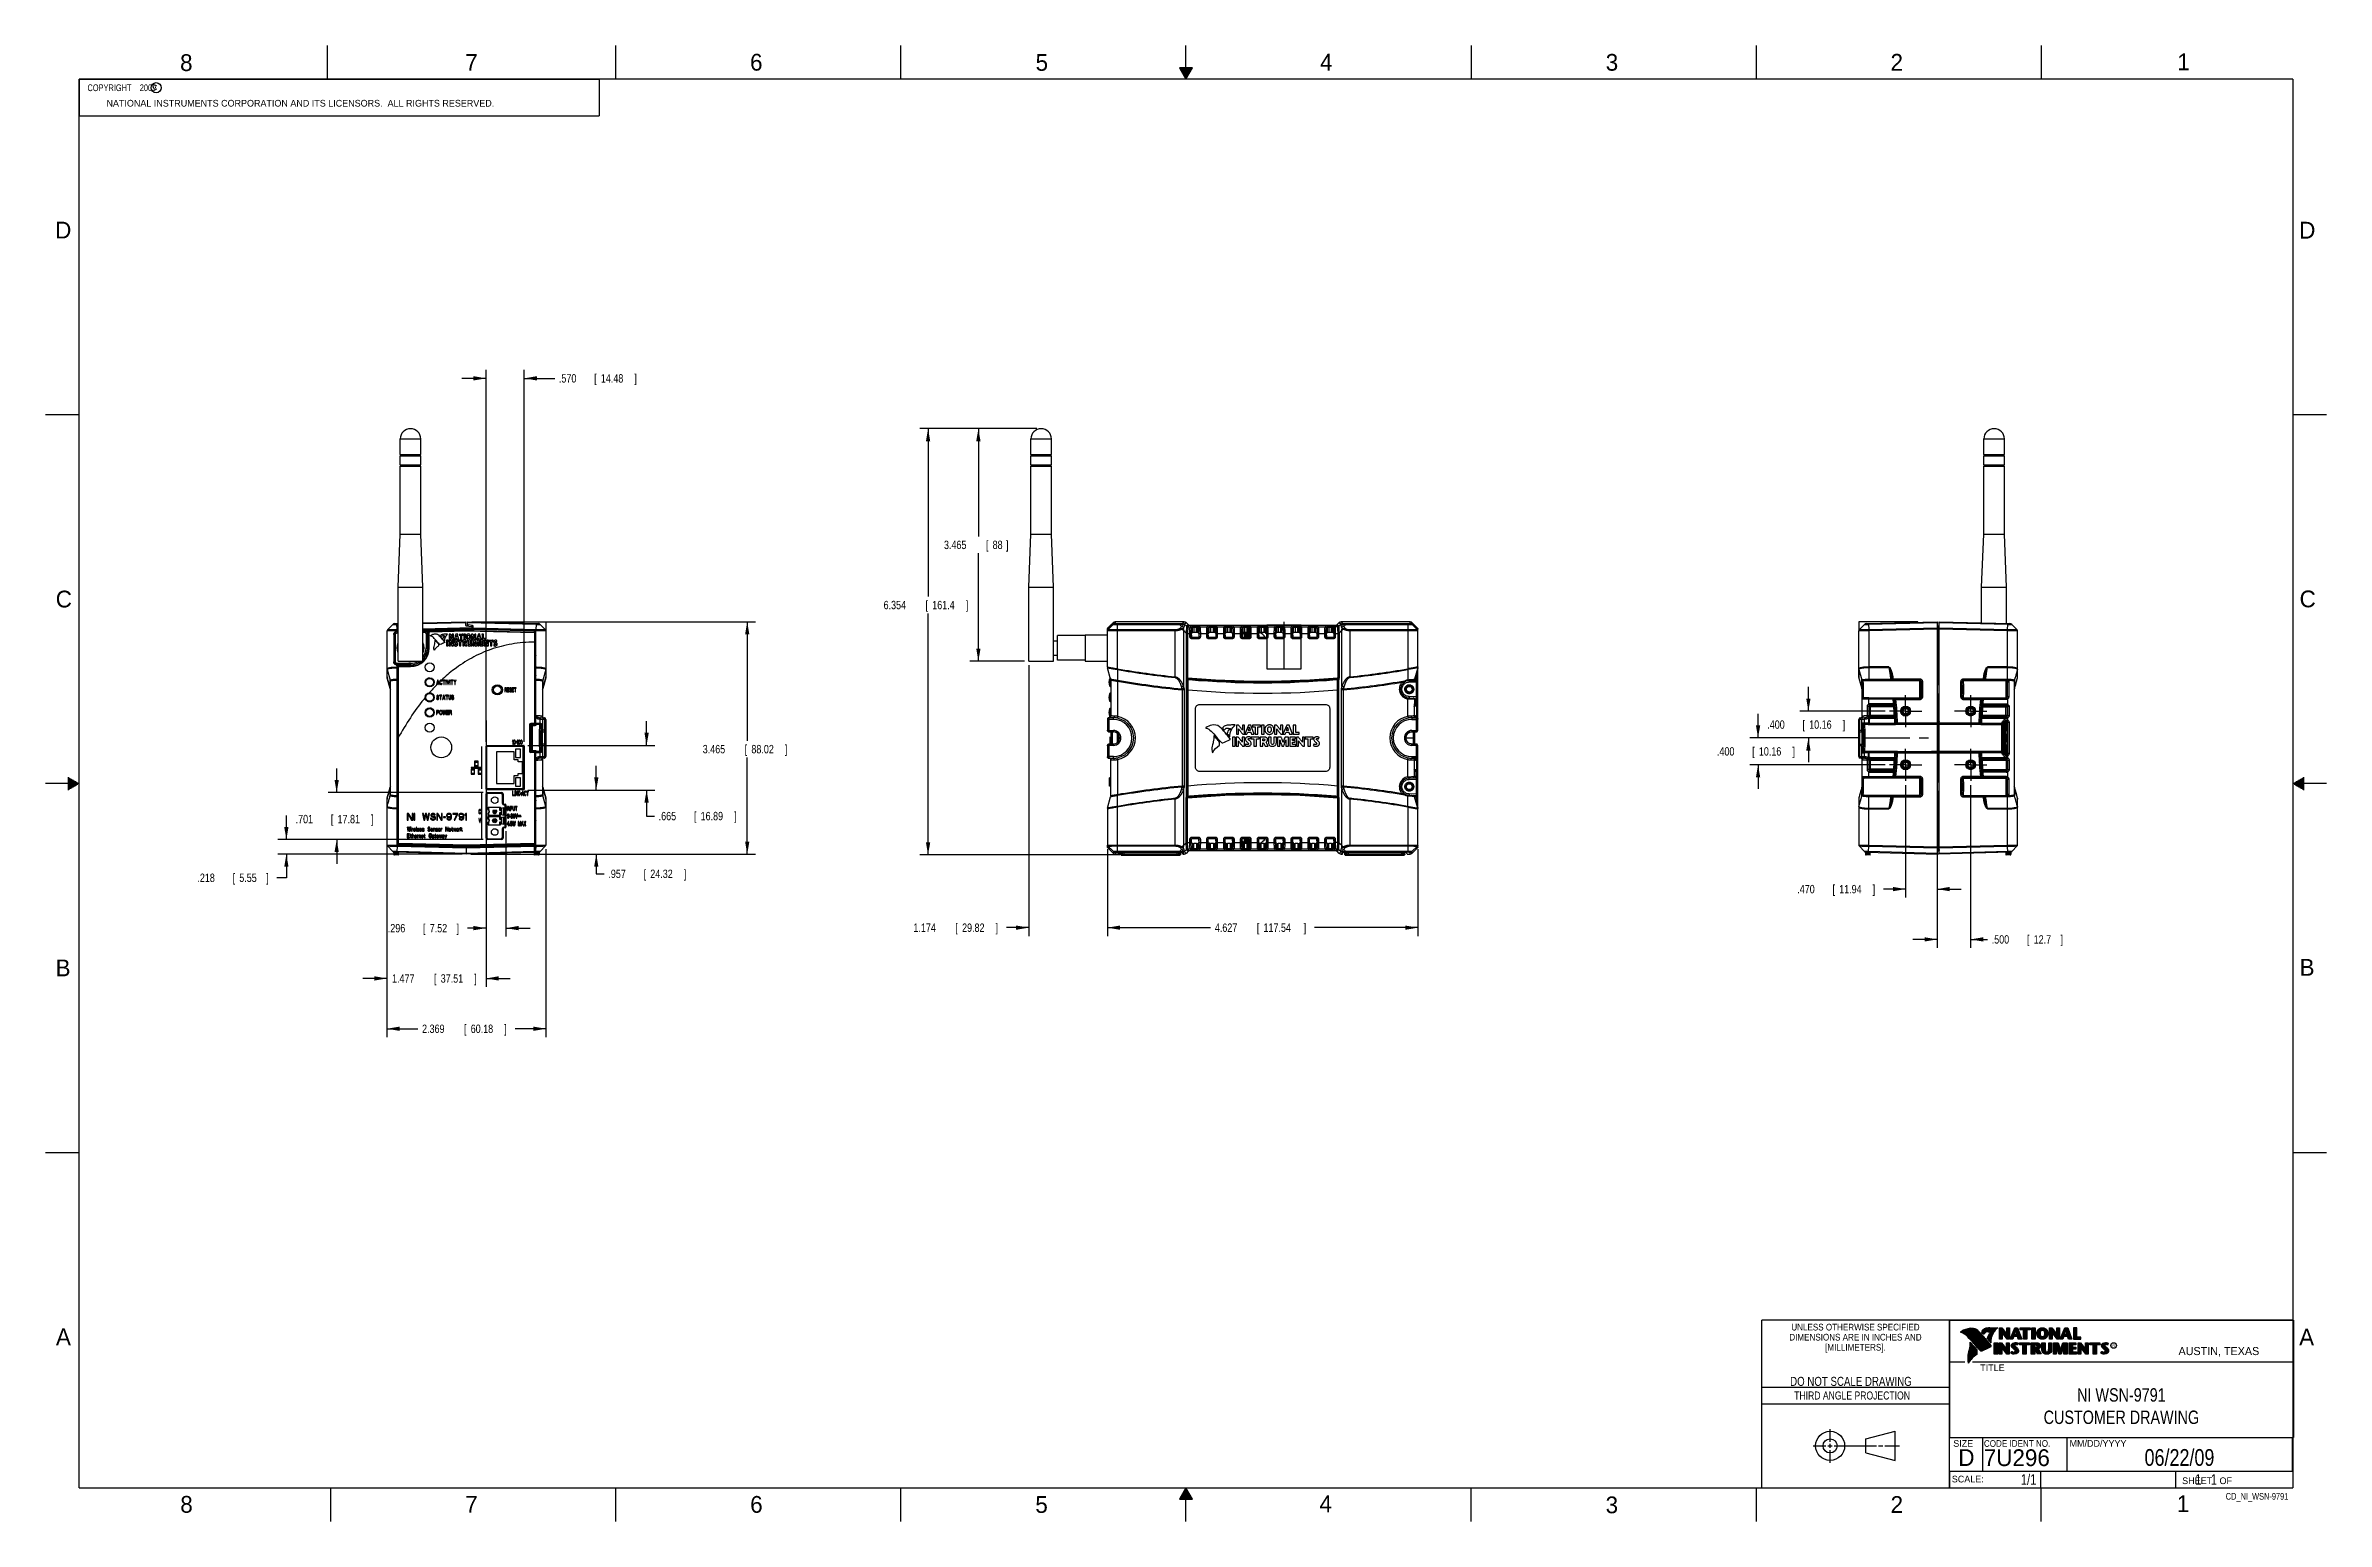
# Model space of a CAD drawing. Header units: inches. Extents: x 0 to 34, y 0 to 22.
import ezdxf
from ezdxf.enums import TextEntityAlignment as Align

# ---------------------------------------------------------------- set-up
doc = ezdxf.new("R2010")
doc.units = ezdxf.units.IN
doc.header["$LTSCALE"] = 1.87
doc.header["$MEASUREMENT"] = 0
doc.linetypes.add('CENTER', pattern=[0.6, 0.375, -0.075, 0.075, -0.075])
doc.layers.get('0').update_dxf_attribs({"linetype": 'CONTINUOUS'})
for name, color, linetype in [('02___PRT_ALL_AXES', 7, 'CONTINUOUS'), ('03___PRT_ALL_CURVES', 7, 'CONTINUOUS'), ('DATUMCURVES', 7, 'CONTINUOUS'), ('DEFAULT_1', 7, 'CENTER'), ('DIMENSIONS', 7, 'CONTINUOUS')]:
    doc.layers.add(name, color=color, linetype=linetype)
doc.styles.get("Standard").update_dxf_attribs({"font": 'txt', "width": 0.8})
doc.dimstyles.new('DIMSTYLE_1', dxfattribs={"dimtxt": 0.125, "dimasz": 0.1875, "dimexe": 0.18, "dimexo": 0.0625, "dimgap": 0.09, "dimtad": 0, "dimtih": 1, "dimtoh": 1, "dimdec": 3, "dimzin": 4, "dimdsep": 46, "dimtxsty": 'STANDARD', "dimblk": '_FILLED', "dimblk1": '_FILLED', "dimblk2": '_FILLED', "dimcen": 0.09, "dimadec": 0, "dimazin": 0, "dimtp": 0.01, "dimtm": 0.01, "dimtfac": 1, "dimtdec": 3, "dimtofl": 0, "dimtmove": 0, "dimatfit": 3, "dimldrblk": '_FILLED', "dimfxl": 1, "dimtolj": 1, "dimtzin": 4, "dimarcsym": 0})

msp = doc.modelspace()

# ---------------------------------------------------------------- texts
at = {"color": 2, "linetype": 'CONTINUOUS'}
for s, height, p in [('8', 0.25, (2.0046, 21.6213)), ('7', 0.25, (6.2556, 21.6243)), ('6', 0.25, (10.5012, 21.6272)), ('5', 0.25, (14.7577, 21.6247)), ('4', 0.25, (18.9977, 21.6277)), ('3', 0.25, (23.257, 21.6259)), ('2', 0.25, (27.5025, 21.6262)), ('1', 0.25, (31.7781, 21.6326)), ('NATIONAL INSTRUMENTS CORPORATION AND ITS LICENSORS.  ALL RIGHTS RESERVED.', 0.1, (0.9071, 21.0911)), ('c', 0.1, (1.599, 21.3388)), ('D', 0.25, (0.1424, 19.125)), ('D', 0.25, (33.5947, 19.1236)), ('C', 0.25, (0.1508, 13.6246)), ('C', 0.25, (33.6004, 13.6267)), ('B', 0.25, (0.1484, 8.1257)), ('B', 0.25, (33.6006, 8.1345)), ('A', 0.25, (0.1541, 2.6261)), ('A', 0.25, (33.5939, 2.6228)), ('R', 0.042, (30.8076, 2.5994)), ('AUSTIN, TEXAS', 0.12, (31.7957, 2.479)), ('TITLE', 0.1, (28.8397, 2.2397)), ('SIZE', 0.1, (28.4379, 1.1118)), ('MM/DD/YYYY', 0.1, (30.1721, 1.1121)), ('SCALE:', 0.1, (28.4164, 0.5806)), ('8', 0.25, (2.0074, 0.1291)), ('7', 0.25, (6.2553, 0.1287)), ('6', 0.25, (10.5033, 0.1284)), ('5', 0.25, (14.754, 0.1262)), ('4', 0.25, (18.9884, 0.1369)), ('3', 0.25, (23.2555, 0.121)), ('2', 0.25, (27.5035, 0.1263)), ('1', 0.25, (31.7706, 0.139)), ('SHEET   OF', 0.1, (31.8499, 0.5557))]:
    msp.add_text(s, height=height, dxfattribs=at).set_placement(p)
for s, height, width, p in [('DIMENSIONS ARE IN INCHES AND', 0.1, 0.9, (26.9799, 2.6959)), ('UNLESS OTHERWISE SPECIFIED', 0.1, 0.9, (26.9799, 2.8459)), ('[MILLIMETERS].', 0.1, 0.9, (26.9799, 2.5459)), ('THIRD ANGLE PROJECTION', 0.12, 0.8, (26.9296, 1.8168))]:
    msp.add_text(s, height=height, dxfattribs=dict(at, width=width)).set_placement(p, align=Align.CENTER)
at = {"color": 7, "linetype": 'CONTINUOUS', "width": 0.8}
for s, height, p in [('DO NOT SCALE DRAWING', 0.135, (26.9127, 2.0199)), ('06/22/09', 0.25, (31.81, 0.828))]:
    msp.add_text(s, height=height, dxfattribs=at).set_placement(p, align=Align.CENTER)
at = {"color": 7, "linetype": 'CONTINUOUS'}
for s, p in [('D  ', (28.5128, 0.8264)), ('7U296', (28.8928, 0.8245))]:
    msp.add_text(s, height=0.25, dxfattribs=at).set_placement(p)
at = {"color": 2, "linetype": 'CONTINUOUS', "width": 0.9}
msp.add_text('CODE IDENT NO.', height=0.1, dxfattribs=at).set_placement((28.8949, 1.1115))
at = {"color": 7, "linetype": 'CONTINUOUS', "width": 0.8}
msp.add_text('1/1', height=0.15625, dxfattribs=at).set_placement((29.677, 0.5469), align=Align.RIGHT)
at = {"color": 2, "linetype": 'CONTINUOUS', "width": 0.8}
msp.add_text('CD_NI_WSN-9791', height=0.1, dxfattribs=at).set_placement((33.4328, 0.3236), align=Align.RIGHT)
at = {"color": 2, "linetype": 'CONTINUOUS', "insert": (0.5625, 21.4219), "char_height": 0.1, "width": 1.52, "attachment_point": 1}
msp.add_mtext('  COPYRIGHT    2009', dxfattribs=at)
at = {"color": 7, "linetype": 'CONTINUOUS'}
for s, insert, char_height, width, attachment_point in [('NI WSN-9791 \\PCUSTOMER DRAWING', (30.9443, 1.9853), 0.2, 2.56, 2), ('     1   1', (31.8125, 0.7031), 0.15625, 1.25, 1)]:
    msp.add_mtext(s, dxfattribs=dict(at, insert=insert, char_height=char_height, width=width, attachment_point=attachment_point))

# ---------------------------------------------------------------- blocks, each defined once
blk = doc.blocks.new('_FILLED')
at = {"color": 0, "linetype": 'BYBLOCK'}
blk.add_solid([(0, 0), (-1, 0.17), (-1, -0.17)], dxfattribs=at)
blk = doc.blocks.new('*D0')
at = {"layer": 'DIMENSIONS', "color": 2, "linetype": 'CONTINUOUS'}
for p, q in [((6.352, 13.411), (10.584, 13.411)), ((10.459, 13.411), (10.459, 11.637)), ((10.459, 9.946), (10.459, 11.387)), ((6.337, 9.946), (10.584, 9.946))]:
    blk.add_line(p, q, dxfattribs=at)
at = {"layer": 'DIMENSIONS', "color": 2, "linetype": 'CONTINUOUS', "xscale": 0.1875, "yscale": 0.1875, "zscale": 0.1875}
for p, rotation in [((10.459, 13.411), 90), ((10.459, 9.946), 270)]:
    blk.add_blockref('_FILLED', p, dxfattribs=dict(at, rotation=rotation))
at = {"layer": 'DIMENSIONS', "color": 2, "linetype": 'CONTINUOUS', "width": 0.8}
for s, p in [('3.465', (9.796, 11.45)), ('[', (10.421, 11.45)), ('88.02', (10.521, 11.45)), (']', (11.021, 11.45))]:
    blk.add_text(s, height=0.125, dxfattribs=at).set_placement(p)
blk = doc.blocks.new('*D1')
at = {"layer": 'DIMENSIONS', "color": 2, "linetype": 'CONTINUOUS'}
for p, q in [((5.089, 10.02), (5.089, 7.219)), ((7.459, 10.02), (7.459, 7.219)), ((5.089, 7.344), (5.549, 7.344)), ((7.459, 7.344), (6.999, 7.344))]:
    blk.add_line(p, q, dxfattribs=at)
at = {"layer": 'DIMENSIONS', "color": 2, "linetype": 'CONTINUOUS', "xscale": 0.1875, "yscale": 0.1875, "zscale": 0.1875, "rotation": 180}
blk.add_blockref('_FILLED', (5.089, 7.344), dxfattribs=at)
at = {"layer": 'DIMENSIONS', "color": 2, "linetype": 'CONTINUOUS', "xscale": 0.1875, "yscale": 0.1875, "zscale": 0.1875}
blk.add_blockref('_FILLED', (7.459, 7.344), dxfattribs=at)
at = {"layer": 'DIMENSIONS', "color": 2, "linetype": 'CONTINUOUS', "width": 0.8}
for s, p in [('2.369', (5.612, 7.281)), ('[', (6.237, 7.281)), ('60.18', (6.337, 7.281)), (']', (6.837, 7.281))]:
    blk.add_text(s, height=0.125, dxfattribs=at).set_placement(p)
blk = doc.blocks.new('*D2')
at = {"layer": 'DIMENSIONS', "color": 2, "linetype": 'CONTINUOUS'}
for p, q in [((8.209, 10.903), (8.209, 11.263)), ((7.189, 10.903), (8.334, 10.903)), ((6.337, 9.946), (8.334, 9.946)), ((8.209, 9.946), (8.209, 9.654)), ((8.209, 9.654), (8.326, 9.654))]:
    blk.add_line(p, q, dxfattribs=at)
at = {"layer": 'DIMENSIONS', "color": 2, "linetype": 'CONTINUOUS', "xscale": 0.1875, "yscale": 0.1875, "zscale": 0.1875}
for p, rotation in [((8.209, 10.903), 270), ((8.209, 9.946), 90)]:
    blk.add_blockref('_FILLED', p, dxfattribs=dict(at, rotation=rotation))
at = {"layer": 'DIMENSIONS', "color": 2, "linetype": 'CONTINUOUS', "width": 0.8}
for s, p in [('.957', (8.389, 9.591)), ('[', (8.914, 9.591)), ('24.32', (9.014, 9.591)), (']', (9.514, 9.591))]:
    blk.add_text(s, height=0.125, dxfattribs=at).set_placement(p)
blk = doc.blocks.new('*D3')
at = {"layer": 'DIMENSIONS', "color": 2, "linetype": 'CONTINUOUS'}
for p, q in [((8.959, 11.568), (8.959, 11.928)), ((7.189, 11.568), (9.084, 11.568)), ((7.189, 10.903), (9.084, 10.903)), ((8.959, 10.903), (8.959, 10.515)), ((8.959, 10.515), (9.076, 10.515))]:
    blk.add_line(p, q, dxfattribs=at)
at = {"layer": 'DIMENSIONS', "color": 2, "linetype": 'CONTINUOUS', "xscale": 0.1875, "yscale": 0.1875, "zscale": 0.1875}
for p, rotation in [((8.959, 11.568), 270), ((8.959, 10.903), 90)]:
    blk.add_blockref('_FILLED', p, dxfattribs=dict(at, rotation=rotation))
at = {"layer": 'DIMENSIONS', "color": 2, "linetype": 'CONTINUOUS', "width": 0.8}
for s, p in [('.665', (9.139, 10.452)), ('[', (9.664, 10.452)), ('16.89', (9.764, 10.452)), (']', (10.264, 10.452))]:
    blk.add_text(s, height=0.125, dxfattribs=at).set_placement(p)
blk = doc.blocks.new('*D4')
at = {"layer": 'DIMENSIONS', "color": 2, "linetype": 'CONTINUOUS'}
for p, q in [((3.589, 10.164), (3.589, 10.524)), ((6.524, 10.164), (3.464, 10.164)), ((6.212, 9.946), (3.464, 9.946)), ((3.589, 9.946), (3.589, 9.594)), ((3.589, 9.594), (3.449, 9.594))]:
    blk.add_line(p, q, dxfattribs=at)
at = {"layer": 'DIMENSIONS', "color": 2, "linetype": 'CONTINUOUS', "xscale": 0.1875, "yscale": 0.1875, "zscale": 0.1875}
for p, rotation in [((3.589, 10.164), 270), ((3.589, 9.946), 90)]:
    blk.add_blockref('_FILLED', p, dxfattribs=dict(at, rotation=rotation))
at = {"layer": 'DIMENSIONS', "color": 2, "linetype": 'CONTINUOUS', "width": 0.8}
for s, p in [('.218', (2.262, 9.532)), ('[', (2.787, 9.532)), ('5.55', (2.887, 9.532)), (']', (3.287, 9.532))]:
    blk.add_text(s, height=0.125, dxfattribs=at).set_placement(p)
blk = doc.blocks.new('*D5')
at = {"layer": 'DIMENSIONS', "color": 2, "linetype": 'CONTINUOUS'}
for p, q in [((4.339, 10.865), (4.339, 11.225)), ((6.524, 10.865), (4.214, 10.865)), ((6.524, 10.164), (4.214, 10.164)), ((4.339, 10.164), (4.339, 9.804))]:
    blk.add_line(p, q, dxfattribs=at)
at = {"layer": 'DIMENSIONS', "color": 2, "linetype": 'CONTINUOUS', "xscale": 0.1875, "yscale": 0.1875, "zscale": 0.1875}
for p, rotation in [((4.339, 10.865), 270), ((4.339, 10.164), 90)]:
    blk.add_blockref('_FILLED', p, dxfattribs=dict(at, rotation=rotation))
at = {"layer": 'DIMENSIONS', "color": 2, "linetype": 'CONTINUOUS', "width": 0.8}
for s, p in [('.701', (3.727, 10.407)), ('[', (4.252, 10.407)), ('17.81', (4.352, 10.407)), (']', (4.852, 10.407))]:
    blk.add_text(s, height=0.125, dxfattribs=at).set_placement(p)
blk = doc.blocks.new('*D6')
at = {"layer": 'DIMENSIONS', "color": 2, "linetype": 'CONTINUOUS'}
for p, q in [((6.566, 11.941), (6.566, 8.719)), ((6.862, 10.287), (6.862, 8.719)), ((6.566, 8.844), (6.288, 8.844)), ((6.862, 8.844), (7.222, 8.844))]:
    blk.add_line(p, q, dxfattribs=at)
at = {"layer": 'DIMENSIONS', "color": 2, "linetype": 'CONTINUOUS', "xscale": 0.1875, "yscale": 0.1875, "zscale": 0.1875}
blk.add_blockref('_FILLED', (6.566, 8.844), dxfattribs=at)
at = {"layer": 'DIMENSIONS', "color": 2, "linetype": 'CONTINUOUS', "xscale": 0.1875, "yscale": 0.1875, "zscale": 0.1875, "rotation": 180}
blk.add_blockref('_FILLED', (6.862, 8.844), dxfattribs=at)
at = {"layer": 'DIMENSIONS', "color": 2, "linetype": 'CONTINUOUS', "width": 0.8}
for s, p in [('.296', (5.101, 8.781)), ('[', (5.626, 8.781)), ('7.52', (5.726, 8.781)), (']', (6.126, 8.781))]:
    blk.add_text(s, height=0.125, dxfattribs=at).set_placement(p)
blk = doc.blocks.new('*D7')
at = {"layer": 'DIMENSIONS', "color": 2, "linetype": 'CONTINUOUS'}
for p, q in [((6.566, 11.496), (6.566, 7.969)), ((5.089, 10.585), (5.089, 7.969)), ((5.089, 8.094), (4.729, 8.094)), ((6.566, 8.094), (6.926, 8.094))]:
    blk.add_line(p, q, dxfattribs=at)
at = {"layer": 'DIMENSIONS', "color": 2, "linetype": 'CONTINUOUS', "xscale": 0.1875, "yscale": 0.1875, "zscale": 0.1875}
blk.add_blockref('_FILLED', (5.089, 8.094), dxfattribs=at)
at = {"layer": 'DIMENSIONS', "color": 2, "linetype": 'CONTINUOUS', "xscale": 0.1875, "yscale": 0.1875, "zscale": 0.1875, "rotation": 180}
blk.add_blockref('_FILLED', (6.566, 8.094), dxfattribs=at)
at = {"layer": 'DIMENSIONS', "color": 2, "linetype": 'CONTINUOUS', "width": 0.8}
for s, p in [('[', (5.79, 8.031)), (']', (6.39, 8.031)), ('1.477', (5.165, 8.031)), ('37.51', (5.89, 8.031))]:
    blk.add_text(s, height=0.125, dxfattribs=at).set_placement(p)
blk = doc.blocks.new('*D8')
at = {"layer": 'DIMENSIONS', "color": 2, "linetype": 'CONTINUOUS'}
for p, q in [((6.566, 17.04), (6.206, 17.04)), ((6.566, 11.621), (6.566, 17.165)), ((7.136, 11.621), (7.136, 17.165)), ((7.136, 17.04), (7.59, 17.04))]:
    blk.add_line(p, q, dxfattribs=at)
at = {"layer": 'DIMENSIONS', "color": 2, "linetype": 'CONTINUOUS', "xscale": 0.1875, "yscale": 0.1875, "zscale": 0.1875}
blk.add_blockref('_FILLED', (6.566, 17.04), dxfattribs=at)
at = {"layer": 'DIMENSIONS', "color": 2, "linetype": 'CONTINUOUS', "xscale": 0.1875, "yscale": 0.1875, "zscale": 0.1875, "rotation": 180}
blk.add_blockref('_FILLED', (7.136, 17.04), dxfattribs=at)
at = {"layer": 'DIMENSIONS', "color": 2, "linetype": 'CONTINUOUS', "width": 0.8}
for s, p in [('.570', (7.652, 16.977)), ('[', (8.177, 16.977)), ('14.48', (8.277, 16.977)), (']', (8.777, 16.977))]:
    blk.add_text(s, height=0.125, dxfattribs=at).set_placement(p)
blk = doc.blocks.new('*D9')
at = {"layer": 'DIMENSIONS', "color": 2, "linetype": 'CONTINUOUS'}
for p, q in [((15.829, 10.019), (15.829, 8.726)), ((20.456, 10.019), (20.456, 8.726)), ((15.829, 8.851), (17.367, 8.851)), ((20.456, 8.851), (18.917, 8.851))]:
    blk.add_line(p, q, dxfattribs=at)
at = {"layer": 'DIMENSIONS', "color": 2, "linetype": 'CONTINUOUS', "xscale": 0.1875, "yscale": 0.1875, "zscale": 0.1875, "rotation": 180}
blk.add_blockref('_FILLED', (15.829, 8.851), dxfattribs=at)
at = {"layer": 'DIMENSIONS', "color": 2, "linetype": 'CONTINUOUS', "xscale": 0.1875, "yscale": 0.1875, "zscale": 0.1875}
blk.add_blockref('_FILLED', (20.456, 8.851), dxfattribs=at)
at = {"layer": 'DIMENSIONS', "color": 2, "linetype": 'CONTINUOUS', "width": 0.8}
for s, p in [('4.627', (17.43, 8.788)), ('[', (18.055, 8.788)), ('117.54', (18.155, 8.788)), (']', (18.755, 8.788))]:
    blk.add_text(s, height=0.125, dxfattribs=at).set_placement(p)
blk = doc.blocks.new('*D10')
at = {"layer": 'DIMENSIONS', "color": 2, "linetype": 'CONTINUOUS'}
for p, q in [((14.655, 12.763), (14.655, 8.726)), ((15.829, 10.019), (15.829, 8.726)), ((14.655, 8.851), (14.325, 8.851)), ((15.829, 8.851), (16.189, 8.851))]:
    blk.add_line(p, q, dxfattribs=at)
at = {"layer": 'DIMENSIONS', "color": 2, "linetype": 'CONTINUOUS', "xscale": 0.1875, "yscale": 0.1875, "zscale": 0.1875}
blk.add_blockref('_FILLED', (14.655, 8.851), dxfattribs=at)
at = {"layer": 'DIMENSIONS', "color": 2, "linetype": 'CONTINUOUS', "xscale": 0.1875, "yscale": 0.1875, "zscale": 0.1875, "rotation": 180}
blk.add_blockref('_FILLED', (15.829, 8.851), dxfattribs=at)
at = {"layer": 'DIMENSIONS', "color": 2, "linetype": 'CONTINUOUS', "width": 0.8}
for s, p in [('1.174', (12.937, 8.788)), ('[', (13.562, 8.788)), ('29.82', (13.662, 8.788)), (']', (14.162, 8.788))]:
    blk.add_text(s, height=0.125, dxfattribs=at).set_placement(p)
blk = doc.blocks.new('*D11')
at = {"layer": 'DIMENSIONS', "color": 2, "linetype": 'CONTINUOUS'}
for p, q in [((26.278, 12.079), (26.278, 12.439)), ((27.425, 12.079), (26.153, 12.079)), ((27.025, 11.679), (26.153, 11.679)), ((26.278, 11.679), (26.278, 11.319))]:
    blk.add_line(p, q, dxfattribs=at)
at = {"layer": 'DIMENSIONS', "color": 2, "linetype": 'CONTINUOUS', "xscale": 0.1875, "yscale": 0.1875, "zscale": 0.1875}
for p, rotation in [((26.278, 12.079), 270), ((26.278, 11.679), 90)]:
    blk.add_blockref('_FILLED', p, dxfattribs=dict(at, rotation=rotation))
at = {"layer": 'DIMENSIONS', "color": 2, "linetype": 'CONTINUOUS', "width": 0.8}
for s, p in [('.400', (25.665, 11.816)), ('[', (26.19, 11.816)), ('10.16', (26.29, 11.816)), (']', (26.79, 11.816))]:
    blk.add_text(s, height=0.125, dxfattribs=at).set_placement(p)
blk = doc.blocks.new('*D12')
at = {"layer": 'DIMENSIONS', "color": 2, "linetype": 'CONTINUOUS'}
for p, q in [((25.528, 11.679), (25.528, 12.039)), ((27.025, 11.679), (25.403, 11.679)), ((27.425, 11.279), (25.403, 11.279)), ((25.528, 11.279), (25.528, 10.919))]:
    blk.add_line(p, q, dxfattribs=at)
at = {"layer": 'DIMENSIONS', "color": 2, "linetype": 'CONTINUOUS', "xscale": 0.1875, "yscale": 0.1875, "zscale": 0.1875}
for p, rotation in [((25.528, 11.679), 270), ((25.528, 11.279), 90)]:
    blk.add_blockref('_FILLED', p, dxfattribs=dict(at, rotation=rotation))
at = {"layer": 'DIMENSIONS', "color": 2, "linetype": 'CONTINUOUS', "width": 0.8}
for s, p in [('.400', (24.915, 11.416)), ('[', (25.44, 11.416)), ('10.16', (25.54, 11.416)), (']', (26.04, 11.416))]:
    blk.add_text(s, height=0.125, dxfattribs=at).set_placement(p)
blk = doc.blocks.new('*D13')
at = {"layer": 'DIMENSIONS', "color": 2, "linetype": 'CONTINUOUS'}
for p, q in [((27.727, 10.976), (27.727, 9.301)), ((28.197, 9.896), (28.197, 9.301)), ((27.727, 9.426), (27.4, 9.426)), ((28.197, 9.426), (28.557, 9.426))]:
    blk.add_line(p, q, dxfattribs=at)
at = {"layer": 'DIMENSIONS', "color": 2, "linetype": 'CONTINUOUS', "xscale": 0.1875, "yscale": 0.1875, "zscale": 0.1875}
blk.add_blockref('_FILLED', (27.727, 9.426), dxfattribs=at)
at = {"layer": 'DIMENSIONS', "color": 2, "linetype": 'CONTINUOUS', "xscale": 0.1875, "yscale": 0.1875, "zscale": 0.1875, "rotation": 180}
blk.add_blockref('_FILLED', (28.197, 9.426), dxfattribs=at)
at = {"layer": 'DIMENSIONS', "color": 2, "linetype": 'CONTINUOUS', "width": 0.8}
for s, p in [('.470', (26.112, 9.363)), ('[', (26.637, 9.363)), ('11.94', (26.737, 9.363)), (']', (27.237, 9.363))]:
    blk.add_text(s, height=0.125, dxfattribs=at).set_placement(p)
blk = doc.blocks.new('*D14')
at = {"layer": 'DIMENSIONS', "color": 2, "linetype": 'CONTINUOUS'}
for p, q in [((28.697, 10.976), (28.697, 8.551)), ((28.197, 9.992), (28.197, 8.551)), ((28.197, 8.676), (27.837, 8.676)), ((28.697, 8.676), (28.948, 8.676))]:
    blk.add_line(p, q, dxfattribs=at)
at = {"layer": 'DIMENSIONS', "color": 2, "linetype": 'CONTINUOUS', "xscale": 0.1875, "yscale": 0.1875, "zscale": 0.1875}
blk.add_blockref('_FILLED', (28.197, 8.676), dxfattribs=at)
at = {"layer": 'DIMENSIONS', "color": 2, "linetype": 'CONTINUOUS', "xscale": 0.1875, "yscale": 0.1875, "zscale": 0.1875, "rotation": 180}
blk.add_blockref('_FILLED', (28.697, 8.676), dxfattribs=at)
at = {"layer": 'DIMENSIONS', "color": 2, "linetype": 'CONTINUOUS', "width": 0.8}
for s, p in [('.500', (29.011, 8.613)), ('[', (29.536, 8.613)), ('12.7', (29.636, 8.613)), (']', (30.036, 8.613))]:
    blk.add_text(s, height=0.125, dxfattribs=at).set_placement(p)
blk = doc.blocks.new('*D15')
at = {"layer": 'DIMENSIONS', "color": 2, "linetype": 'CONTINUOUS'}
for p, q in [((14.778, 16.29), (13.03, 16.29)), ((13.155, 16.29), (13.155, 13.786)), ((13.155, 9.935), (13.155, 13.536)), ((16.012, 9.935), (13.03, 9.935))]:
    blk.add_line(p, q, dxfattribs=at)
at = {"layer": 'DIMENSIONS', "color": 2, "linetype": 'CONTINUOUS', "xscale": 0.1875, "yscale": 0.1875, "zscale": 0.1875}
for p, rotation in [((13.155, 16.29), 90), ((13.155, 9.935), 270)]:
    blk.add_blockref('_FILLED', p, dxfattribs=dict(at, rotation=rotation))
at = {"layer": 'DIMENSIONS', "color": 2, "linetype": 'CONTINUOUS', "width": 0.8}
for s, p in [('6.354', (12.492, 13.598)), ('[', (13.117, 13.598)), ('161.4', (13.217, 13.598)), (']', (13.717, 13.598))]:
    blk.add_text(s, height=0.125, dxfattribs=at).set_placement(p)
blk = doc.blocks.new('*D16')
at = {"layer": 'DIMENSIONS', "color": 2, "linetype": 'CONTINUOUS'}
for p, q in [((14.778, 16.29), (13.78, 16.29)), ((13.905, 16.29), (13.905, 14.682)), ((13.905, 12.825), (13.905, 14.432)), ((14.592, 12.825), (13.78, 12.825))]:
    blk.add_line(p, q, dxfattribs=at)
at = {"layer": 'DIMENSIONS', "color": 2, "linetype": 'CONTINUOUS', "xscale": 0.1875, "yscale": 0.1875, "zscale": 0.1875}
for p, rotation in [((13.905, 16.29), 90), ((13.905, 12.825), 270)]:
    blk.add_blockref('_FILLED', p, dxfattribs=dict(at, rotation=rotation))
at = {"layer": 'DIMENSIONS', "color": 2, "linetype": 'CONTINUOUS', "width": 0.8}
for s, p in [('3.465', (13.392, 14.495)), ('[', (14.017, 14.495)), ('88', (14.117, 14.495)), (']', (14.317, 14.495))]:
    blk.add_text(s, height=0.125, dxfattribs=at).set_placement(p)

# ---------------------------------------------------------------- dimensions: what is measured, and where the dimension line sits
at = {"layer": 'DIMENSIONS', "color": 2, "linetype": 'CONTINUOUS'}
for base, p1, p2, picture, middle in [((7.136, 17.0396), (6.566, 11.6209), (7.136, 11.6209), '*D8', (8.2646, 17.0396)), ((6.862, 8.8437), (6.566, 11.9414), (6.862, 10.2869), '*D6', (5.6632, 8.8437)), ((6.566, 8.0937), (5.0894, 10.5851), (6.566, 11.4959), '*D7', (5.8277, 8.0937)), ((28.1973, 9.4258), (27.7273, 10.9764), (28.1973, 9.8956), '*D13', (26.7246, 9.4258)), ((28.6973, 8.6758), (28.1973, 9.9922), (28.6973, 10.9764), '*D14', (29.5735, 8.6758)), ((20.4562124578, 8.8508651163), (15.8287124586, 10.0188571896), (20.4562124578, 10.0188570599), '*D9', (18.1424624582, 8.8508651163))]:
    dim = msp.add_linear_dim(base=base, p1=p1, p2=p2, dimstyle='DIMSTYLE_1', dxfattribs=at)
    dim.commit()
    dim.dimension.update_dxf_attribs({"geometry": picture, "text_midpoint": middle, "dimtype": 160})
for base, p1, p2, angle, picture, middle in [((13.1548, 9.9354), (14.7783, 16.2896), (16.0117, 9.9354), 270, '*D15', (13.1548, 13.6606)), ((13.9048, 16.2896), (14.5923, 12.825), (14.7783, 16.2896), 90, '*D16', (13.9048, 14.5573)), ((10.4586, 9.946), (6.3515, 13.4114), (6.3365, 9.946), 270, '*D0', (10.4586, 11.5125)), ((14.6548, 8.8509), (15.8287, 10.0189), (14.6548, 12.7625), 180, '*D10', (13.5998, 8.8509)), ((26.2777, 12.0789), (27.0252, 11.6789), (27.4248, 12.0789), 90, '*D11', (26.2777, 11.8789)), ((8.9586, 11.5684), (7.1885, 10.9034), (7.1885, 11.5684), 90, '*D3', (9.7511, 10.515)), ((25.5277, 11.6789), (27.4248, 11.2789), (27.0252, 11.6789), 90, '*D12', (25.5277, 11.4789)), ((4.3394, 10.8654), (6.5235, 10.1644), (6.5235, 10.8654), 90, '*D5', (4.3394, 10.4691)), ((8.2086, 9.946), (7.1885, 10.9034), (6.3365, 9.946), 270, '*D2', (9.0011, 9.6537)), ((3.5894, 9.946), (6.5235, 10.1644), (6.2115, 9.946), 270, '*D4', (2.8243, 9.5942)), ((5.0894, 7.3437), (7.4586, 10.02), (5.0894, 10.02), 180, '*D1', (6.274, 7.3437))]:
    dim = msp.add_linear_dim(base=base, p1=p1, p2=p2, angle=angle, dimstyle='DIMSTYLE_1', dxfattribs=at)
    dim.commit()
    dim.dimension.update_dxf_attribs({"geometry": picture, "text_midpoint": middle, "dimtype": 160})

# ---------------------------------------------------------------- linework, layer by layer
at = {"color": 2, "linetype": 'CONTINUOUS'}
for p, q in [((4.2, 21.5), (4.2, 22)), ((8.5, 21.5), (8.5, 22)), ((12.75, 21.5), (12.75, 22)), ((17, 21.5), (17, 22)), ((21.25, 22), (21.25, 21.5)), ((25.5, 22), (25.5, 21.5)), ((29.75, 22), (29.75, 21.5)), ((0.5, 21.5), (8.25, 21.5)), ((0.5, 21.5), (0.5, 20.9531)), ((8.25, 21.5), (8.25, 20.9531)), ((16.902, 21.6697), (17, 21.5)), ((17.098, 21.6697), (16.902, 21.6697)), ((16.9076, 21.66), (17.0924, 21.66)), ((16.9134, 21.65), (17.0866, 21.65)), ((16.9192, 21.64), (17.0808, 21.64)), ((16.925, 21.63), (17.0751, 21.63)), ((16.9307, 21.62), (17.0693, 21.62)), ((16.9365, 21.61), (17.0635, 21.61)), ((16.9423, 21.6), (17.0578, 21.6)), ((16.9481, 21.59), (17.052, 21.59)), ((16.9538, 21.58), (17.0462, 21.58)), ((16.9596, 21.57), (17.0404, 21.57)), ((16.9654, 21.56), (17.0347, 21.56)), ((16.9712, 21.55), (17.0289, 21.55)), ((16.9769, 21.54), (17.0231, 21.54)), ((16.9827, 21.53), (17.0173, 21.53)), ((16.9885, 21.52), (17.0116, 21.52)), ((16.9942, 21.51), (17.0058, 21.51)), ((17, 21.5), (17.098, 21.6697)), ((0.5, 20.9531), (8.25, 20.9531)), ((0, 16.5), (0.5, 16.5)), ((33.5, 16.5), (34, 16.5)), ((0.5, 11), (0, 11)), ((0.3303, 11.09), (0.3441, 11.09)), ((0.3303, 11.08), (0.3614, 11.08)), ((0.3303, 11.07), (0.3788, 11.07)), ((0.3303, 11.06), (0.3961, 11.06)), ((0.3303, 11.05), (0.4134, 11.05)), ((0.3303, 11.04), (0.4307, 11.04)), ((0.3303, 11.03), (0.448, 11.03)), ((0.3303, 11.02), (0.4654, 11.02)), ((0.3303, 11.01), (0.4827, 11.01)), ((0.3303, 10.99), (0.4827, 10.99)), ((0.3303, 10.98), (0.4654, 10.98)), ((0.3303, 10.97), (0.448, 10.97)), ((0.3303, 10.96), (0.4307, 10.96)), ((0.3303, 10.95), (0.4134, 10.95)), ((0.3303, 10.94), (0.3961, 10.94)), ((0.3303, 10.93), (0.3788, 10.93)), ((0.3303, 10.92), (0.3614, 10.92)), ((0.3303, 10.91), (0.3441, 10.91)), ((34, 11), (33.5, 11)), ((33.5173, 11.01), (33.6697, 11.01)), ((33.5173, 10.99), (33.6697, 10.99)), ((33.5347, 11.02), (33.6697, 11.02)), ((33.5347, 10.98), (33.6697, 10.98)), ((33.552, 11.03), (33.6697, 11.03)), ((33.552, 10.97), (33.6697, 10.97)), ((33.5693, 11.04), (33.6697, 11.04)), ((33.5693, 10.96), (33.6697, 10.96)), ((33.5866, 11.05), (33.6697, 11.05)), ((33.5866, 10.95), (33.6697, 10.95)), ((33.6039, 11.06), (33.6697, 11.06)), ((33.6039, 10.94), (33.6697, 10.94)), ((33.6213, 11.07), (33.6697, 11.07)), ((33.6213, 10.93), (33.6697, 10.93)), ((33.6386, 11.08), (33.6697, 11.08)), ((33.6386, 10.92), (33.6697, 10.92)), ((33.6559, 11.09), (33.6697, 11.09)), ((33.6559, 10.91), (33.6697, 10.91)), ((0, 5.5), (0.5, 5.5)), ((33.5, 5.5), (34, 5.5)), ((28.3793, 3.0003), (33.5093, 3.0003)), ((28.3793, 3.0003), (28.3793, 1.2503)), ((28.556, 2.8217), (28.556, 2.8246)), ((28.5629, 2.8193), (28.5629, 2.8291)), ((28.5698, 2.8166), (28.5698, 2.8333)), ((28.5766, 2.8137), (28.5766, 2.8374)), ((28.5835, 2.8105), (28.5835, 2.8412)), ((28.5904, 2.8071), (28.5904, 2.8449)), ((28.5972, 2.8034), (28.5972, 2.8479)), ((28.6041, 2.7994), (28.6041, 2.8508)), ((28.6109, 2.7952), (28.6109, 2.8535)), ((28.6178, 2.7906), (28.6178, 2.856)), ((28.6247, 2.7856), (28.6247, 2.8584)), ((28.6315, 2.7803), (28.6315, 2.8606)), ((28.6384, 2.7747), (28.6384, 2.8626)), ((28.6453, 2.7685), (28.6453, 2.8645)), ((28.6521, 2.762), (28.6521, 2.8662)), ((28.659, 2.7548), (28.659, 2.8679)), ((28.6659, 2.7474), (28.6659, 2.8695)), ((28.6727, 2.7398), (28.6727, 2.8708)), ((28.6796, 2.7323), (28.6796, 2.8719)), ((28.6865, 2.7247), (28.6865, 2.8727)), ((28.6933, 2.717), (28.6933, 2.8732)), ((28.7002, 2.7092), (28.7002, 2.8734)), ((28.707, 2.7014), (28.707, 2.8733)), ((28.7139, 2.6936), (28.7139, 2.873)), ((28.7208, 2.6856), (28.7208, 2.8724)), ((28.7276, 2.6776), (28.7276, 2.8716)), ((28.7345, 2.6696), (28.7345, 2.8704)), ((28.7414, 2.6615), (28.7414, 2.869)), ((28.7482, 2.6533), (28.7482, 2.8677)), ((28.7551, 2.6452), (28.7551, 2.8659)), ((28.762, 2.6372), (28.762, 2.8638)), ((28.7688, 2.6293), (28.7688, 2.8611)), ((28.7757, 2.6214), (28.7757, 2.858)), ((28.7826, 2.6137), (28.7826, 2.8543)), ((28.7894, 2.606), (28.7894, 2.8501)), ((28.7963, 2.5985), (28.7963, 2.8451)), ((28.8031, 2.591), (28.8031, 2.8394)), ((28.81, 2.5836), (28.81, 2.8328)), ((28.8169, 2.5762), (28.8169, 2.8253)), ((28.8237, 2.569), (28.8237, 2.8181)), ((28.8306, 2.5618), (28.8306, 2.8109)), ((28.8375, 2.5556), (28.8375, 2.8037)), ((28.8443, 2.5505), (28.8443, 2.7965)), ((28.8512, 2.5472), (28.8512, 2.7893)), ((28.8581, 2.5466), (28.8581, 2.782)), ((28.8865, 2.792), (28.8631, 2.8194)), ((28.8649, 2.5483), (28.8649, 2.7748)), ((28.8878, 2.7979), (28.8682, 2.8209)), ((28.8718, 2.8167), (28.8718, 2.8343)), ((28.8718, 2.5513), (28.8718, 2.7675)), ((28.8786, 2.8086), (28.8786, 2.8464)), ((28.8786, 2.5541), (28.8786, 2.7602)), ((28.8855, 2.8005), (28.8855, 2.854)), ((28.8855, 2.557), (28.8855, 2.7523)), ((28.8924, 2.8003), (28.8924, 2.8594)), ((28.8924, 2.5599), (28.8924, 2.744)), ((28.8992, 2.8044), (28.8992, 2.8634)), ((28.8992, 2.5628), (28.8992, 2.7357)), ((28.9061, 2.8094), (28.9061, 2.8668)), ((28.9061, 2.5659), (28.9061, 2.7274)), ((28.913, 2.8153), (28.913, 2.8696)), ((28.9198, 2.8223), (28.9198, 2.8719)), ((28.9267, 2.8275), (28.9267, 2.8737)), ((28.9336, 2.8311), (28.9336, 2.875)), ((28.9404, 2.8335), (28.9404, 2.8759)), ((28.962, 2.7048), (28.9438, 2.7257)), ((28.9473, 2.834), (28.9473, 2.8769)), ((28.9657, 2.7079), (28.9496, 2.7264)), ((28.9542, 2.8327), (28.9542, 2.8778)), ((28.9542, 2.7212), (28.9542, 2.7362)), ((28.961, 2.8306), (28.961, 2.8785)), ((28.961, 2.7133), (28.961, 2.7519)), ((28.9679, 2.8292), (28.9679, 2.8791)), ((28.9679, 2.7053), (28.9679, 2.7699)), ((28.9747, 2.8285), (28.9747, 2.8796)), ((28.9747, 2.697), (28.9747, 2.7823)), ((28.9816, 2.828), (28.9816, 2.88)), ((28.9816, 2.689), (28.9816, 2.7889)), ((28.9844, 2.885), (29.1009, 2.8868)), ((28.9845, 2.8802), (29.0882, 2.8817)), ((28.9885, 2.8278), (28.9885, 2.8802)), ((28.9885, 2.6813), (28.9885, 2.7921)), ((28.9953, 2.8276), (28.9953, 2.8803)), ((28.9953, 2.6998), (28.9953, 2.7939)), ((29.0022, 2.8263), (29.0022, 2.8804)), ((29.0022, 2.7448), (29.0022, 2.795)), ((29.0091, 2.822), (29.0091, 2.8805)), ((29.0091, 2.7642), (29.0091, 2.7954)), ((29.0159, 2.7805), (29.0159, 2.8806)), ((29.0228, 2.7947), (29.0228, 2.8807)), ((29.0297, 2.8073), (29.0297, 2.8808)), ((29.0365, 2.8188), (29.0365, 2.881)), ((29.0434, 2.8293), (29.0434, 2.8811)), ((29.0502, 2.8389), (29.0502, 2.8812)), ((29.0571, 2.8479), (29.0571, 2.8813)), ((29.064, 2.8562), (29.064, 2.8814)), ((29.0708, 2.8641), (29.0708, 2.8815)), ((29.0777, 2.8714), (29.0777, 2.8816)), ((29.1256, 2.8852), (29.1624, 2.8852)), ((29.1256, 2.7166), (29.1256, 2.8852)), ((29.1305, 2.8804), (29.16, 2.8804)), ((29.1305, 2.7215), (29.1305, 2.8804)), ((29.1604, 2.7215), (29.1305, 2.7215)), ((29.1395, 2.7215), (29.1395, 2.8804)), ((29.1462, 2.7215), (29.1462, 2.8804)), ((29.1529, 2.7215), (29.1529, 2.8804)), ((29.1604, 2.8299), (29.1596, 2.8804)), ((29.16, 2.8804), (29.2402, 2.7746)), ((29.2438, 2.7215), (29.1604, 2.8299)), ((29.1604, 2.8299), (29.1604, 2.7215)), ((29.1624, 2.8852), (29.2354, 2.7891)), ((29.2414, 2.7166), (29.1653, 2.8156)), ((29.1653, 2.8156), (29.1653, 2.7166)), ((29.1663, 2.8222), (29.1663, 2.872)), ((29.173, 2.8135), (29.173, 2.8632)), ((29.1798, 2.8048), (29.1798, 2.8543)), ((29.1865, 2.7961), (29.1865, 2.8455)), ((29.1932, 2.7873), (29.1932, 2.8367)), ((29.1999, 2.7786), (29.1999, 2.8278)), ((29.2066, 2.7699), (29.2066, 2.819)), ((29.2133, 2.7612), (29.2133, 2.8101)), ((29.22, 2.7525), (29.22, 2.8013)), ((29.2267, 2.7437), (29.2267, 2.7924)), ((29.2334, 2.735), (29.2334, 2.7836)), ((29.2354, 2.8852), (29.2754, 2.8852)), ((29.2354, 2.7891), (29.2354, 2.8852)), ((29.2402, 2.8804), (29.2705, 2.8804)), ((29.2402, 2.7746), (29.2402, 2.8804)), ((29.2402, 2.7263), (29.2402, 2.7746)), ((29.2705, 2.7215), (29.2438, 2.7215)), ((29.2469, 2.7215), (29.2469, 2.8804)), ((29.2536, 2.7215), (29.2536, 2.8804)), ((29.2603, 2.7215), (29.2603, 2.8804)), ((29.267, 2.7215), (29.267, 2.8804)), ((29.2705, 2.8804), (29.2705, 2.7215)), ((29.2754, 2.8852), (29.2754, 2.7166)), ((29.2853, 2.7167), (29.3541, 2.8851)), ((29.2926, 2.7216), (29.3574, 2.8802)), ((29.3219, 2.7216), (29.2926, 2.7216)), ((29.3006, 2.7216), (29.3006, 2.7411)), ((29.3073, 2.7216), (29.3073, 2.7575)), ((29.314, 2.7216), (29.314, 2.774)), ((29.3207, 2.7216), (29.3207, 2.7904)), ((29.3381, 2.7618), (29.3219, 2.7216)), ((29.3414, 2.7569), (29.3252, 2.7167)), ((29.3274, 2.7353), (29.3274, 2.8068)), ((29.3341, 2.752), (29.3341, 2.8232)), ((29.3968, 2.7618), (29.3381, 2.7618)), ((29.3408, 2.7618), (29.3408, 2.8396)), ((29.3933, 2.7569), (29.3414, 2.7569)), ((29.3434, 2.7787), (29.365, 2.8486)), ((29.3918, 2.7787), (29.3434, 2.7787)), ((29.3475, 2.7921), (29.3475, 2.8561)), ((29.3475, 2.7618), (29.3475, 2.7787)), ((29.35, 2.7836), (29.3686, 2.8438)), ((29.3854, 2.7836), (29.35, 2.7836)), ((29.3541, 2.8851), (29.3967, 2.8851)), ((29.3543, 2.8139), (29.3543, 2.8725)), ((29.3543, 2.7618), (29.3543, 2.7787)), ((29.3574, 2.8802), (29.3933, 2.8802)), ((29.361, 2.8356), (29.361, 2.8802)), ((29.361, 2.7618), (29.361, 2.7787)), ((29.365, 2.8486), (29.3728, 2.8486)), ((29.3677, 2.8486), (29.3677, 2.8802)), ((29.3677, 2.7618), (29.3677, 2.7787)), ((29.3686, 2.8438), (29.3691, 2.8438)), ((29.3691, 2.8438), (29.3854, 2.7836)), ((29.3728, 2.8486), (29.3918, 2.7787)), ((29.3744, 2.8428), (29.3744, 2.8802)), ((29.3744, 2.7618), (29.3744, 2.7787)), ((29.3811, 2.8181), (29.3811, 2.8802)), ((29.3811, 2.7618), (29.3811, 2.7787)), ((29.3878, 2.7935), (29.3878, 2.8802)), ((29.3878, 2.7618), (29.3878, 2.7787)), ((29.3933, 2.8802), (29.4535, 2.7216)), ((29.4068, 2.7167), (29.3933, 2.7569)), ((29.3945, 2.7618), (29.3945, 2.877)), ((29.3967, 2.8851), (29.4606, 2.7167)), ((29.4103, 2.7216), (29.3968, 2.7618)), ((29.4012, 2.7485), (29.4012, 2.8593)), ((29.4079, 2.7286), (29.4079, 2.8416)), ((29.4535, 2.7216), (29.4103, 2.7216)), ((29.4147, 2.7216), (29.4147, 2.8239)), ((29.4214, 2.7216), (29.4214, 2.8063)), ((29.4281, 2.7216), (29.4281, 2.7886)), ((29.4348, 2.7216), (29.4348, 2.7709)), ((29.4357, 2.8851), (29.584, 2.8851)), ((29.4357, 2.8537), (29.4357, 2.8851)), ((29.4843, 2.8537), (29.4357, 2.8537)), ((29.4406, 2.8802), (29.5791, 2.8802)), ((29.4406, 2.8586), (29.4406, 2.8802)), ((29.4892, 2.8586), (29.4406, 2.8586)), ((29.4415, 2.7216), (29.4415, 2.7532)), ((29.4482, 2.8586), (29.4482, 2.8802)), ((29.4482, 2.7216), (29.4482, 2.7355)), ((29.4549, 2.8586), (29.4549, 2.8802)), ((29.4616, 2.8586), (29.4616, 2.8802)), ((29.4684, 2.8586), (29.4684, 2.8802)), ((29.4751, 2.8586), (29.4751, 2.8802)), ((29.4818, 2.8586), (29.4818, 2.8802)), ((29.4843, 2.7167), (29.4843, 2.8537)), ((29.4892, 2.8586), (29.4885, 2.8802)), ((29.4892, 2.7216), (29.4892, 2.8586)), ((29.5305, 2.7216), (29.4892, 2.7216)), ((29.4952, 2.7216), (29.4952, 2.8802)), ((29.5019, 2.7216), (29.5019, 2.8802)), ((29.5086, 2.7216), (29.5086, 2.8802)), ((29.5153, 2.7216), (29.5153, 2.8802)), ((29.522, 2.7216), (29.522, 2.8802)), ((29.5305, 2.8586), (29.5288, 2.8802)), ((29.5791, 2.8586), (29.5305, 2.8586)), ((29.5305, 2.8586), (29.5305, 2.7216)), ((29.584, 2.8537), (29.5354, 2.8537)), ((29.5354, 2.8537), (29.5354, 2.7167)), ((29.5355, 2.8586), (29.5355, 2.8802)), ((29.5422, 2.8586), (29.5422, 2.8802)), ((29.5489, 2.8586), (29.5489, 2.8802)), ((29.5556, 2.8586), (29.5556, 2.8802)), ((29.5623, 2.8586), (29.5623, 2.8802)), ((29.569, 2.8586), (29.569, 2.8802)), ((29.5757, 2.8586), (29.5757, 2.8802)), ((29.5791, 2.8802), (29.5791, 2.8586)), ((29.584, 2.8851), (29.584, 2.8537)), ((29.6099, 2.8851), (29.6607, 2.8851)), ((29.6099, 2.7167), (29.6099, 2.8851)), ((29.6148, 2.8802), (29.6558, 2.8802)), ((29.6148, 2.7216), (29.6148, 2.8802)), ((29.6558, 2.7216), (29.6148, 2.7216)), ((29.6227, 2.7216), (29.6227, 2.8802)), ((29.6294, 2.7216), (29.6294, 2.8802)), ((29.6361, 2.7216), (29.6361, 2.8802)), ((29.6429, 2.7216), (29.6429, 2.8802)), ((29.6496, 2.7216), (29.6496, 2.8802)), ((29.6558, 2.8802), (29.6558, 2.7216)), ((29.6607, 2.8851), (29.6607, 2.7167)), ((29.6844, 2.806), (29.6846, 2.8095)), ((29.6844, 2.8025), (29.6844, 2.806)), ((29.6844, 2.7989), (29.6844, 2.8025)), ((29.6847, 2.7953), (29.6844, 2.7989)), ((29.6846, 2.8095), (29.6849, 2.813)), ((29.685, 2.7918), (29.6847, 2.7953)), ((29.6849, 2.813), (29.6853, 2.8165)), ((29.6854, 2.7882), (29.685, 2.7918)), ((29.6853, 2.8165), (29.6858, 2.8198)), ((29.686, 2.7847), (29.6854, 2.7882)), ((29.6858, 2.8198), (29.6865, 2.8232)), ((29.6866, 2.7812), (29.686, 2.7847)), ((29.6865, 2.8232), (29.6872, 2.8264)), ((29.6874, 2.7778), (29.6866, 2.7812)), ((29.6872, 2.8264), (29.6881, 2.8296)), ((29.6883, 2.7744), (29.6874, 2.7778)), ((29.6881, 2.8296), (29.6891, 2.8327)), ((29.6893, 2.7711), (29.6883, 2.7744)), ((29.6891, 2.8327), (29.6903, 2.8357)), ((29.6892, 2.8025), (29.6893, 2.8059)), ((29.6893, 2.7991), (29.6892, 2.8025)), ((29.6893, 2.8059), (29.6894, 2.8092)), ((29.6895, 2.7957), (29.6893, 2.7991)), ((29.6904, 2.7679), (29.6893, 2.7711)), ((29.6894, 2.8092), (29.6897, 2.8125)), ((29.6898, 2.7923), (29.6895, 2.7957)), ((29.6897, 2.8125), (29.6901, 2.8158)), ((29.6903, 2.7889), (29.6898, 2.7923)), ((29.6901, 2.8158), (29.6906, 2.819)), ((29.6903, 2.8357), (29.6915, 2.8386)), ((29.6908, 2.7855), (29.6903, 2.7889)), ((29.6915, 2.7647), (29.6904, 2.7679)), ((29.6906, 2.819), (29.6912, 2.8221)), ((29.6914, 2.7822), (29.6908, 2.7855)), ((29.6912, 2.8221), (29.692, 2.8252)), ((29.6922, 2.7789), (29.6914, 2.7822)), ((29.6915, 2.8386), (29.6929, 2.8415)), ((29.6928, 2.7617), (29.6915, 2.7647)), ((29.692, 2.8252), (29.6928, 2.8282)), ((29.693, 2.7757), (29.6922, 2.7789)), ((29.6928, 2.8282), (29.6938, 2.8311)), ((29.6942, 2.7587), (29.6928, 2.7617)), ((29.6929, 2.8415), (29.6944, 2.8443)), ((29.6939, 2.7726), (29.693, 2.7757)), ((29.6938, 2.8311), (29.6948, 2.8339)), ((29.695, 2.7695), (29.6939, 2.7726)), ((29.6957, 2.7558), (29.6942, 2.7587)), ((29.6944, 2.8443), (29.696, 2.847)), ((29.6948, 2.8339), (29.696, 2.8366)), ((29.695, 2.7695), (29.6948, 2.8339)), ((29.6961, 2.7666), (29.695, 2.7695)), ((29.6973, 2.753), (29.6957, 2.7558)), ((29.696, 2.847), (29.6977, 2.8497)), ((29.696, 2.8366), (29.6972, 2.8393)), ((29.6973, 2.7637), (29.6961, 2.7666)), ((29.6972, 2.8393), (29.6986, 2.8419)), ((29.6986, 2.7608), (29.6973, 2.7637)), ((29.699, 2.7502), (29.6973, 2.753)), ((29.6977, 2.8497), (29.6995, 2.8523)), ((29.6986, 2.8419), (29.7001, 2.8445)), ((29.7, 2.7581), (29.6986, 2.7608)), ((29.7008, 2.7475), (29.699, 2.7502)), ((29.6995, 2.8523), (29.7015, 2.8549)), ((29.7015, 2.7555), (29.7, 2.7581)), ((29.7001, 2.8445), (29.7017, 2.847)), ((29.7028, 2.745), (29.7008, 2.7475)), ((29.7015, 2.8549), (29.7035, 2.8574)), ((29.7015, 2.7555), (29.7017, 2.847)), ((29.7031, 2.7529), (29.7015, 2.7555)), ((29.7017, 2.847), (29.7035, 2.8495)), ((29.7048, 2.7425), (29.7028, 2.745)), ((29.7048, 2.7504), (29.7031, 2.7529)), ((29.7035, 2.8574), (29.7057, 2.8599)), ((29.7035, 2.8495), (29.7053, 2.8519)), ((29.7066, 2.7479), (29.7048, 2.7504)), ((29.7069, 2.7401), (29.7048, 2.7425)), ((29.7053, 2.8519), (29.7073, 2.8543)), ((29.7057, 2.8599), (29.708, 2.8623)), ((29.7085, 2.7456), (29.7066, 2.7479)), ((29.7091, 2.7377), (29.7069, 2.7401)), ((29.7073, 2.8543), (29.7093, 2.8566)), ((29.708, 2.8623), (29.7103, 2.8646)), ((29.7085, 2.7456), (29.7093, 2.8566)), ((29.7105, 2.7434), (29.7085, 2.7456)), ((29.7114, 2.7355), (29.7091, 2.7377)), ((29.7093, 2.8566), (29.7115, 2.8589)), ((29.7103, 2.8646), (29.7128, 2.8668)), ((29.7125, 2.7412), (29.7105, 2.7434)), ((29.7138, 2.7334), (29.7114, 2.7355)), ((29.7115, 2.8589), (29.7137, 2.861)), ((29.7147, 2.7391), (29.7125, 2.7412)), ((29.7128, 2.8668), (29.7152, 2.8689)), ((29.7137, 2.861), (29.716, 2.8631)), ((29.7162, 2.7314), (29.7138, 2.7334)), ((29.7147, 2.7391), (29.716, 2.8631)), ((29.7169, 2.7371), (29.7147, 2.7391)), ((29.7152, 2.8689), (29.7178, 2.8709)), ((29.716, 2.8631), (29.7183, 2.8651)), ((29.7188, 2.7295), (29.7162, 2.7314)), ((29.7192, 2.7353), (29.7169, 2.7371)), ((29.7178, 2.8709), (29.7204, 2.8727)), ((29.7183, 2.8651), (29.7207, 2.867)), ((29.7214, 2.7277), (29.7188, 2.7295)), ((29.7216, 2.7335), (29.7192, 2.7353)), ((29.7204, 2.8727), (29.723, 2.8745)), ((29.7207, 2.867), (29.7231, 2.8687)), ((29.7241, 2.726), (29.7214, 2.7277)), ((29.7216, 2.7335), (29.7231, 2.8687)), ((29.7241, 2.7318), (29.7216, 2.7335)), ((29.723, 2.8745), (29.7257, 2.8761)), ((29.7231, 2.8687), (29.7256, 2.8703)), ((29.7266, 2.7302), (29.7241, 2.7318)), ((29.7269, 2.7244), (29.7241, 2.726)), ((29.7256, 2.8703), (29.7281, 2.8718)), ((29.7257, 2.8761), (29.7285, 2.8776)), ((29.7292, 2.7288), (29.7266, 2.7302)), ((29.7299, 2.723), (29.7269, 2.7244)), ((29.7281, 2.8718), (29.7307, 2.8732)), ((29.7292, 2.7288), (29.7281, 2.8718)), ((29.7285, 2.8776), (29.7313, 2.8789)), ((29.7319, 2.7274), (29.7292, 2.7288)), ((29.7329, 2.7217), (29.7299, 2.723)), ((29.7307, 2.8732), (29.7333, 2.8745)), ((29.7313, 2.8789), (29.7342, 2.8802)), ((29.7313, 2.8045), (29.7314, 2.8068)), ((29.7313, 2.8022), (29.7313, 2.8045)), ((29.7313, 2.7999), (29.7313, 2.8022)), ((29.7314, 2.7975), (29.7313, 2.7999)), ((29.7314, 2.8068), (29.7315, 2.8091)), ((29.7315, 2.7952), (29.7314, 2.7975)), ((29.7315, 2.8091), (29.7316, 2.8113)), ((29.7316, 2.7929), (29.7315, 2.7952)), ((29.7316, 2.8113), (29.7318, 2.8135)), ((29.7318, 2.7906), (29.7316, 2.7929)), ((29.7318, 2.8135), (29.732, 2.8157)), ((29.732, 2.7883), (29.7318, 2.7906)), ((29.7347, 2.7262), (29.7319, 2.7274)), ((29.732, 2.8157), (29.7323, 2.8178)), ((29.7323, 2.7861), (29.732, 2.7883)), ((29.7323, 2.8178), (29.7325, 2.8198)), ((29.7326, 2.7839), (29.7323, 2.7861)), ((29.7325, 2.8198), (29.7328, 2.8218)), ((29.7329, 2.7818), (29.7326, 2.7839)), ((29.7328, 2.8218), (29.7332, 2.8237)), ((29.7333, 2.7798), (29.7329, 2.7818)), ((29.736, 2.7205), (29.7329, 2.7217)), ((29.7332, 2.8237), (29.7336, 2.8256)), ((29.7333, 2.8745), (29.736, 2.8757)), ((29.7337, 2.7778), (29.7333, 2.7798)), ((29.7336, 2.8256), (29.734, 2.8274)), ((29.7342, 2.7758), (29.7337, 2.7778)), ((29.734, 2.8274), (29.7345, 2.8291)), ((29.7342, 2.8802), (29.7371, 2.8814)), ((29.7347, 2.7739), (29.7342, 2.7758)), ((29.7345, 2.8291), (29.735, 2.8309)), ((29.7352, 2.7721), (29.7347, 2.7739)), ((29.7347, 2.7262), (29.7351, 2.7723)), ((29.7376, 2.7251), (29.7347, 2.7262)), ((29.735, 2.8309), (29.7356, 2.8326)), ((29.7358, 2.7703), (29.7352, 2.7721)), ((29.7356, 2.8326), (29.7362, 2.8343)), ((29.7357, 2.8328), (29.736, 2.8757)), ((29.7364, 2.7686), (29.7358, 2.7703)), ((29.736, 2.8757), (29.7388, 2.8768)), ((29.7392, 2.7194), (29.736, 2.7205)), ((29.7362, 2.8343), (29.7369, 2.8359)), ((29.7362, 2.8045), (29.7363, 2.8067)), ((29.7362, 2.8022), (29.7362, 2.8045)), ((29.7362, 2.8), (29.7362, 2.8022)), ((29.7363, 2.7977), (29.7362, 2.8)), ((29.7363, 2.8067), (29.7364, 2.8088)), ((29.7364, 2.7955), (29.7363, 2.7977)), ((29.7364, 2.8088), (29.7365, 2.811)), ((29.7365, 2.7932), (29.7364, 2.7955)), ((29.7371, 2.7669), (29.7364, 2.7686)), ((29.7365, 2.811), (29.7367, 2.8131)), ((29.7367, 2.791), (29.7365, 2.7932)), ((29.7367, 2.8131), (29.7369, 2.8152)), ((29.7369, 2.7888), (29.7367, 2.791)), ((29.7369, 2.8359), (29.7376, 2.8375)), ((29.7369, 2.8152), (29.7371, 2.8171)), ((29.7371, 2.7867), (29.7369, 2.7888)), ((29.7371, 2.8814), (29.7402, 2.8824)), ((29.7371, 2.8171), (29.7374, 2.8191)), ((29.7374, 2.7846), (29.7371, 2.7867)), ((29.7378, 2.7652), (29.7371, 2.7669)), ((29.7374, 2.8191), (29.7377, 2.8209)), ((29.7377, 2.7826), (29.7374, 2.7846)), ((29.7376, 2.8375), (29.7384, 2.8391)), ((29.7406, 2.7241), (29.7376, 2.7251)), ((29.7377, 2.8209), (29.738, 2.8228)), ((29.7381, 2.7807), (29.7377, 2.7826)), ((29.7385, 2.7636), (29.7378, 2.7652)), ((29.738, 2.8228), (29.7384, 2.8245)), ((29.7385, 2.7788), (29.7381, 2.7807)), ((29.7384, 2.8391), (29.7392, 2.8407)), ((29.7384, 2.8245), (29.7388, 2.8262)), ((29.7389, 2.777), (29.7385, 2.7788)), ((29.7393, 2.762), (29.7385, 2.7636)), ((29.7388, 2.8768), (29.7417, 2.8778)), ((29.7388, 2.8262), (29.7392, 2.8278)), ((29.7394, 2.7752), (29.7389, 2.777)), ((29.7392, 2.8407), (29.7401, 2.8422)), ((29.7392, 2.8278), (29.7397, 2.8294)), ((29.7402, 2.7605), (29.7393, 2.762)), ((29.7399, 2.7735), (29.7394, 2.7752)), ((29.7397, 2.8294), (29.7402, 2.831)), ((29.7404, 2.7719), (29.7399, 2.7735)), ((29.7401, 2.8422), (29.741, 2.8437)), ((29.7402, 2.8824), (29.7433, 2.8833)), ((29.7402, 2.831), (29.7408, 2.8325)), ((29.7411, 2.759), (29.7402, 2.7605)), ((29.741, 2.7703), (29.7404, 2.7719)), ((29.7438, 2.7232), (29.7406, 2.7241)), ((29.7408, 2.8325), (29.7414, 2.834)), ((29.741, 2.8437), (29.742, 2.8451)), ((29.7416, 2.7687), (29.741, 2.7703)), ((29.7421, 2.7576), (29.7411, 2.759)), ((29.7414, 2.834), (29.742, 2.8355)), ((29.7422, 2.7672), (29.7416, 2.7687)), ((29.7417, 2.8778), (29.7446, 2.8786)), ((29.7421, 2.8451), (29.7417, 2.8778)), ((29.742, 2.8451), (29.7431, 2.8464)), ((29.742, 2.8355), (29.7427, 2.8369)), ((29.7432, 2.7563), (29.7421, 2.7576)), ((29.7429, 2.7658), (29.7422, 2.7672)), ((29.7427, 2.8369), (29.7435, 2.8383)), ((29.7436, 2.7644), (29.7429, 2.7658)), ((29.7431, 2.8464), (29.7442, 2.8477)), ((29.7435, 2.7232), (29.7431, 2.7563)), ((29.7443, 2.7549), (29.7432, 2.7563)), ((29.7433, 2.8833), (29.7465, 2.8842)), ((29.7435, 2.8383), (29.7442, 2.8396)), ((29.7444, 2.763), (29.7436, 2.7644)), ((29.747, 2.7224), (29.7438, 2.7232)), ((29.7442, 2.8477), (29.7454, 2.8489)), ((29.7442, 2.8396), (29.7451, 2.8409)), ((29.7455, 2.7537), (29.7443, 2.7549)), ((29.7452, 2.7617), (29.7444, 2.763)), ((29.7446, 2.8786), (29.7476, 2.8794)), ((29.7451, 2.8409), (29.7459, 2.8421)), ((29.7461, 2.7605), (29.7452, 2.7617)), ((29.7454, 2.8489), (29.7467, 2.85)), ((29.7467, 2.7525), (29.7455, 2.7537)), ((29.7459, 2.8421), (29.7469, 2.8433)), ((29.747, 2.7593), (29.7461, 2.7605)), ((29.7465, 2.8842), (29.7497, 2.8849)), ((29.7467, 2.85), (29.748, 2.851)), ((29.748, 2.7514), (29.7467, 2.7525)), ((29.7469, 2.8433), (29.7478, 2.8444)), ((29.7479, 2.7582), (29.747, 2.7593)), ((29.7503, 2.7217), (29.747, 2.7224)), ((29.7476, 2.8794), (29.7507, 2.8801)), ((29.7478, 2.8444), (29.7488, 2.8454)), ((29.7489, 2.7571), (29.7479, 2.7582)), ((29.748, 2.851), (29.7493, 2.852)), ((29.7493, 2.7504), (29.748, 2.7514)), ((29.7488, 2.8454), (29.7498, 2.8463)), ((29.75, 2.7561), (29.7489, 2.7571)), ((29.7493, 2.852), (29.7507, 2.8529)), ((29.7508, 2.7494), (29.7493, 2.7504)), ((29.7497, 2.8849), (29.753, 2.8855)), ((29.7498, 2.8463), (29.7509, 2.8471)), ((29.7511, 2.7552), (29.75, 2.7561)), ((29.7502, 2.8526), (29.7502, 2.88)), ((29.7502, 2.7218), (29.7502, 2.7498)), ((29.7537, 2.7212), (29.7503, 2.7217)), ((29.7507, 2.8801), (29.7538, 2.8807)), ((29.7507, 2.8529), (29.7521, 2.8537)), ((29.7522, 2.7485), (29.7508, 2.7494)), ((29.7509, 2.8471), (29.752, 2.8479)), ((29.7522, 2.7543), (29.7511, 2.7552)), ((29.752, 2.8479), (29.7532, 2.8487)), ((29.7521, 2.8537), (29.7536, 2.8544)), ((29.7534, 2.7535), (29.7522, 2.7543)), ((29.7538, 2.7477), (29.7522, 2.7485)), ((29.753, 2.8855), (29.7563, 2.886)), ((29.7532, 2.8487), (29.7544, 2.8493)), ((29.7546, 2.7528), (29.7534, 2.7535)), ((29.7536, 2.8544), (29.7551, 2.855)), ((29.7571, 2.7208), (29.7537, 2.7212)), ((29.7538, 2.8807), (29.7569, 2.8811)), ((29.7553, 2.7471), (29.7538, 2.7477)), ((29.7544, 2.8493), (29.7556, 2.8499)), ((29.7559, 2.7522), (29.7546, 2.7528)), ((29.7551, 2.855), (29.7566, 2.8556)), ((29.7569, 2.7465), (29.7553, 2.7471)), ((29.7556, 2.8499), (29.7569, 2.8504)), ((29.7571, 2.7516), (29.7559, 2.7522)), ((29.7563, 2.886), (29.7597, 2.8863)), ((29.7566, 2.8556), (29.7582, 2.856)), ((29.7569, 2.8811), (29.7601, 2.8814)), ((29.7569, 2.8504), (29.7582, 2.8509)), ((29.7586, 2.746), (29.7569, 2.7465)), ((29.757, 2.8556), (29.757, 2.8811)), ((29.757, 2.7208), (29.757, 2.7465)), ((29.7585, 2.7511), (29.7571, 2.7516)), ((29.7605, 2.7205), (29.7571, 2.7208)), ((29.7582, 2.856), (29.7599, 2.8564)), ((29.7582, 2.8509), (29.7595, 2.8513)), ((29.7598, 2.7507), (29.7585, 2.7511)), ((29.7603, 2.7456), (29.7586, 2.746)), ((29.7595, 2.8513), (29.7609, 2.8517)), ((29.7597, 2.8863), (29.763, 2.8865)), ((29.7612, 2.7504), (29.7598, 2.7507)), ((29.7599, 2.8564), (29.7615, 2.8567)), ((29.7601, 2.8814), (29.7633, 2.8816)), ((29.762, 2.7453), (29.7603, 2.7456)), ((29.7639, 2.7203), (29.7605, 2.7205)), ((29.7609, 2.8517), (29.7623, 2.8519)), ((29.7626, 2.7501), (29.7612, 2.7504)), ((29.7615, 2.8567), (29.7632, 2.857)), ((29.7637, 2.7451), (29.762, 2.7453)), ((29.7623, 2.8519), (29.7637, 2.8521)), ((29.764, 2.75), (29.7626, 2.7501)), ((29.763, 2.8865), (29.7664, 2.8866)), ((29.7632, 2.857), (29.7649, 2.8571)), ((29.7633, 2.8816), (29.7665, 2.8817)), ((29.7637, 2.857), (29.7637, 2.8817)), ((29.7637, 2.8521), (29.7651, 2.8522)), ((29.7654, 2.745), (29.7637, 2.7451)), ((29.7637, 2.7203), (29.7637, 2.7451)), ((29.7673, 2.7203), (29.7639, 2.7203)), ((29.7655, 2.7499), (29.764, 2.75)), ((29.7649, 2.8571), (29.7667, 2.8571)), ((29.7651, 2.8522), (29.7666, 2.8522)), ((29.7672, 2.7451), (29.7654, 2.745)), ((29.767, 2.7499), (29.7655, 2.7499)), ((29.7664, 2.8866), (29.7698, 2.8866)), ((29.7665, 2.8817), (29.7696, 2.8817)), ((29.7666, 2.8522), (29.768, 2.8522)), ((29.7667, 2.8571), (29.7684, 2.857)), ((29.7684, 2.75), (29.767, 2.7499)), ((29.7689, 2.7452), (29.7672, 2.7451)), ((29.7707, 2.7203), (29.7673, 2.7203)), ((29.768, 2.8522), (29.7695, 2.852)), ((29.7684, 2.857), (29.7701, 2.8569)), ((29.7699, 2.7502), (29.7684, 2.75)), ((29.7707, 2.7454), (29.7689, 2.7452)), ((29.7695, 2.852), (29.771, 2.8518)), ((29.7696, 2.8817), (29.7728, 2.8815)), ((29.7698, 2.8866), (29.7732, 2.8864)), ((29.7714, 2.7505), (29.7699, 2.7502)), ((29.7701, 2.8569), (29.7718, 2.8566)), ((29.7704, 2.7203), (29.7708, 2.7454)), ((29.7724, 2.7457), (29.7707, 2.7454)), ((29.774, 2.7205), (29.7707, 2.7203)), ((29.771, 2.8518), (29.7724, 2.8515)), ((29.7729, 2.7508), (29.7714, 2.7505)), ((29.7718, 2.8566), (29.7735, 2.8563)), ((29.7724, 2.8565), (29.7728, 2.8815)), ((29.7724, 2.8515), (29.7738, 2.8511)), ((29.7741, 2.7461), (29.7724, 2.7457)), ((29.7728, 2.8815), (29.776, 2.8812)), ((29.7743, 2.7512), (29.7729, 2.7508)), ((29.7732, 2.8864), (29.7765, 2.8861)), ((29.7735, 2.8563), (29.7751, 2.8558)), ((29.7738, 2.8511), (29.7752, 2.8507)), ((29.7773, 2.7208), (29.774, 2.7205)), ((29.7757, 2.7466), (29.7741, 2.7461)), ((29.7757, 2.7517), (29.7743, 2.7512)), ((29.7751, 2.8558), (29.7767, 2.8554)), ((29.7752, 2.8507), (29.7766, 2.8502)), ((29.7771, 2.7522), (29.7757, 2.7517)), ((29.7774, 2.7471), (29.7757, 2.7466)), ((29.776, 2.8812), (29.7791, 2.8808)), ((29.7765, 2.8861), (29.7798, 2.8856)), ((29.7766, 2.8502), (29.7779, 2.8497)), ((29.7767, 2.8554), (29.7783, 2.8548)), ((29.7784, 2.7528), (29.7771, 2.7522)), ((29.7771, 2.7208), (29.7774, 2.7471)), ((29.7805, 2.7212), (29.7773, 2.7208)), ((29.779, 2.7477), (29.7774, 2.7471)), ((29.7779, 2.8497), (29.7791, 2.8491)), ((29.7783, 2.8548), (29.7798, 2.8542)), ((29.7796, 2.7534), (29.7784, 2.7528)), ((29.7788, 2.8546), (29.7791, 2.8808)), ((29.7805, 2.7484), (29.779, 2.7477)), ((29.7791, 2.8808), (29.7822, 2.8803)), ((29.7791, 2.8491), (29.7803, 2.8485)), ((29.7808, 2.7541), (29.7796, 2.7534)), ((29.7798, 2.8856), (29.7831, 2.885)), ((29.7798, 2.8542), (29.7813, 2.8535)), ((29.7803, 2.8485), (29.7814, 2.8478)), ((29.782, 2.7491), (29.7805, 2.7484)), ((29.7837, 2.7218), (29.7805, 2.7212)), ((29.7819, 2.7549), (29.7808, 2.7541)), ((29.7813, 2.8535), (29.7827, 2.8527)), ((29.7814, 2.8478), (29.7825, 2.847)), ((29.783, 2.7557), (29.7819, 2.7549)), ((29.7834, 2.75), (29.782, 2.7491)), ((29.7822, 2.8803), (29.7853, 2.8796)), ((29.7825, 2.847), (29.7835, 2.8462)), ((29.7827, 2.8527), (29.7841, 2.8519)), ((29.784, 2.7565), (29.783, 2.7557)), ((29.7831, 2.885), (29.7864, 2.8843)), ((29.7848, 2.7509), (29.7834, 2.75)), ((29.7835, 2.8462), (29.7845, 2.8454)), ((29.7868, 2.7224), (29.7837, 2.7218)), ((29.7838, 2.7218), (29.7841, 2.7504)), ((29.785, 2.7575), (29.784, 2.7565)), ((29.7841, 2.8519), (29.7854, 2.851)), ((29.7845, 2.8454), (29.7854, 2.8445)), ((29.7861, 2.7519), (29.7848, 2.7509)), ((29.785, 2.8512), (29.7853, 2.8796)), ((29.7859, 2.7585), (29.785, 2.7575)), ((29.7853, 2.8796), (29.7883, 2.8788)), ((29.7854, 2.851), (29.7866, 2.85)), ((29.7854, 2.8445), (29.7863, 2.8436)), ((29.7867, 2.7595), (29.7859, 2.7585)), ((29.7873, 2.7529), (29.7861, 2.7519)), ((29.7863, 2.8436), (29.7871, 2.8426)), ((29.7864, 2.8843), (29.7896, 2.8835)), ((29.7866, 2.85), (29.7878, 2.849)), ((29.7876, 2.7607), (29.7867, 2.7595)), ((29.7899, 2.7232), (29.7868, 2.7224)), ((29.7871, 2.8426), (29.7879, 2.8416)), ((29.7885, 2.7541), (29.7873, 2.7529)), ((29.7884, 2.7619), (29.7876, 2.7607)), ((29.7878, 2.849), (29.7889, 2.848)), ((29.7879, 2.8416), (29.7887, 2.8405)), ((29.7883, 2.8788), (29.7913, 2.8779)), ((29.7891, 2.7632), (29.7884, 2.7619)), ((29.7896, 2.7553), (29.7885, 2.7541)), ((29.7887, 2.8405), (29.7894, 2.8394)), ((29.7889, 2.848), (29.79, 2.8469)), ((29.7898, 2.7645), (29.7891, 2.7632)), ((29.7894, 2.8394), (29.79, 2.8382)), ((29.7896, 2.8835), (29.7928, 2.8826)), ((29.7906, 2.7566), (29.7896, 2.7553)), ((29.7905, 2.766), (29.7898, 2.7645)), ((29.7929, 2.7241), (29.7899, 2.7232)), ((29.79, 2.8469), (29.791, 2.8457)), ((29.79, 2.8382), (29.7907, 2.8369)), ((29.7912, 2.7674), (29.7905, 2.766)), ((29.7916, 2.7579), (29.7906, 2.7566)), ((29.7907, 2.8369), (29.7913, 2.8355)), ((29.791, 2.8457), (29.7919, 2.8445)), ((29.7918, 2.769), (29.7912, 2.7674)), ((29.7913, 2.8779), (29.7942, 2.8769)), ((29.7917, 2.8448), (29.7913, 2.8779)), ((29.7913, 2.8355), (29.7919, 2.8341)), ((29.7925, 2.7593), (29.7916, 2.7579)), ((29.7924, 2.7705), (29.7918, 2.769)), ((29.7919, 2.8445), (29.7928, 2.8432)), ((29.7919, 2.8341), (29.7924, 2.8325)), ((29.7924, 2.8325), (29.793, 2.8309)), ((29.793, 2.7721), (29.7924, 2.7705)), ((29.7934, 2.7608), (29.7925, 2.7593)), ((29.7929, 2.7241), (29.7926, 2.7594)), ((29.7928, 2.8826), (29.7959, 2.8815)), ((29.7928, 2.8432), (29.7936, 2.8418)), ((29.7959, 2.7252), (29.7929, 2.7241)), ((29.793, 2.8309), (29.7935, 2.8292)), ((29.7935, 2.7738), (29.793, 2.7721)), ((29.7942, 2.7623), (29.7934, 2.7608)), ((29.7935, 2.8292), (29.7941, 2.8274)), ((29.794, 2.7755), (29.7935, 2.7738)), ((29.7936, 2.8418), (29.7944, 2.8404)), ((29.7945, 2.7773), (29.794, 2.7755)), ((29.7941, 2.8274), (29.7945, 2.8256)), ((29.7942, 2.8769), (29.7971, 2.8758)), ((29.795, 2.7639), (29.7942, 2.7623)), ((29.7944, 2.8404), (29.7951, 2.839)), ((29.7945, 2.8256), (29.795, 2.8236)), ((29.795, 2.7791), (29.7945, 2.7773)), ((29.7976, 2.7206), (29.7945, 2.7195)), ((29.795, 2.8236), (29.7954, 2.8217)), ((29.7954, 2.781), (29.795, 2.7791)), ((29.7957, 2.7655), (29.795, 2.7639)), ((29.7951, 2.839), (29.7958, 2.8374)), ((29.7954, 2.8217), (29.7958, 2.8196)), ((29.7958, 2.7829), (29.7954, 2.781)), ((29.7963, 2.7672), (29.7957, 2.7655)), ((29.7958, 2.8374), (29.7964, 2.8359)), ((29.7958, 2.8196), (29.7961, 2.8175)), ((29.7961, 2.7849), (29.7958, 2.7829)), ((29.7959, 2.8815), (29.799, 2.8803)), ((29.7989, 2.7264), (29.7959, 2.7252)), ((29.7961, 2.8175), (29.7964, 2.8154)), ((29.7964, 2.7869), (29.7961, 2.7849)), ((29.797, 2.7688), (29.7963, 2.7672)), ((29.7964, 2.8359), (29.797, 2.8342)), ((29.7964, 2.8154), (29.7966, 2.8132)), ((29.7966, 2.789), (29.7964, 2.7869)), ((29.7966, 2.8132), (29.7968, 2.811)), ((29.7968, 2.7911), (29.7966, 2.789)), ((29.7968, 2.811), (29.7969, 2.8088)), ((29.7969, 2.7932), (29.7968, 2.7911)), ((29.7969, 2.8088), (29.797, 2.8066)), ((29.7971, 2.7954), (29.7969, 2.7932)), ((29.797, 2.8342), (29.7976, 2.8324)), ((29.797, 2.8066), (29.7971, 2.8044)), ((29.7976, 2.7706), (29.797, 2.7688)), ((29.7971, 2.8758), (29.8, 2.8746)), ((29.7971, 2.8044), (29.7972, 2.8021)), ((29.7972, 2.7999), (29.7971, 2.7976)), ((29.7971, 2.7976), (29.7971, 2.7954)), ((29.7977, 2.8322), (29.7972, 2.8758)), ((29.7972, 2.8021), (29.7972, 2.7999)), ((29.7976, 2.8324), (29.7982, 2.8306)), ((29.7982, 2.7724), (29.7976, 2.7706)), ((29.8008, 2.7219), (29.7976, 2.7206)), ((29.7982, 2.8306), (29.7988, 2.8287)), ((29.7987, 2.7742), (29.7982, 2.7724)), ((29.7989, 2.7264), (29.7984, 2.7729)), ((29.7993, 2.7761), (29.7987, 2.7742)), ((29.7988, 2.8287), (29.7993, 2.8267)), ((29.8017, 2.7277), (29.7989, 2.7264)), ((29.799, 2.8803), (29.802, 2.879)), ((29.7993, 2.8267), (29.7997, 2.8247)), ((29.7997, 2.778), (29.7993, 2.7761)), ((29.7997, 2.8247), (29.8002, 2.8226)), ((29.8002, 2.78), (29.7997, 2.778)), ((29.8, 2.8746), (29.8027, 2.8732)), ((29.8002, 2.8226), (29.8006, 2.8204)), ((29.8006, 2.782), (29.8002, 2.78)), ((29.8006, 2.8204), (29.8009, 2.8182)), ((29.8009, 2.7841), (29.8006, 2.782)), ((29.8039, 2.7233), (29.8008, 2.7219)), ((29.8009, 2.8182), (29.8012, 2.816)), ((29.8012, 2.7863), (29.8009, 2.7841)), ((29.8012, 2.816), (29.8014, 2.8137)), ((29.8014, 2.7885), (29.8012, 2.7863)), ((29.8014, 2.8137), (29.8016, 2.8114)), ((29.8017, 2.7907), (29.8014, 2.7885)), ((29.8016, 2.8114), (29.8018, 2.8091)), ((29.8018, 2.7929), (29.8017, 2.7907)), ((29.8046, 2.7291), (29.8017, 2.7277)), ((29.8018, 2.8091), (29.8019, 2.8068)), ((29.8019, 2.7952), (29.8018, 2.7929)), ((29.8019, 2.8068), (29.802, 2.8045)), ((29.802, 2.7975), (29.8019, 2.7952)), ((29.802, 2.879), (29.805, 2.8776)), ((29.802, 2.8045), (29.802, 2.8022)), ((29.802, 2.8022), (29.802, 2.7998)), ((29.802, 2.7998), (29.802, 2.7975)), ((29.8027, 2.8732), (29.8054, 2.8718)), ((29.8069, 2.7248), (29.8039, 2.7233)), ((29.8046, 2.7291), (29.8054, 2.8718)), ((29.8073, 2.7306), (29.8046, 2.7291)), ((29.805, 2.8776), (29.8078, 2.876)), ((29.8054, 2.8718), (29.8081, 2.8702)), ((29.8098, 2.7264), (29.8069, 2.7248)), ((29.8099, 2.7323), (29.8073, 2.7306)), ((29.8078, 2.876), (29.8106, 2.8744)), ((29.8081, 2.8702), (29.8106, 2.8686)), ((29.8126, 2.7282), (29.8098, 2.7264)), ((29.8125, 2.734), (29.8099, 2.7323)), ((29.8106, 2.8744), (29.8134, 2.8726)), ((29.8106, 2.8686), (29.8131, 2.8668)), ((29.8125, 2.734), (29.8131, 2.8668)), ((29.8149, 2.7358), (29.8125, 2.734)), ((29.8153, 2.73), (29.8126, 2.7282)), ((29.8131, 2.8668), (29.8155, 2.865)), ((29.8134, 2.8726), (29.816, 2.8708)), ((29.8172, 2.7377), (29.8149, 2.7358)), ((29.8179, 2.732), (29.8153, 2.73)), ((29.8155, 2.865), (29.8179, 2.863)), ((29.816, 2.8708), (29.8186, 2.8688)), ((29.8194, 2.7398), (29.8172, 2.7377)), ((29.8179, 2.863), (29.8201, 2.861)), ((29.8194, 2.7398), (29.8179, 2.863)), ((29.8204, 2.7341), (29.8179, 2.732)), ((29.8186, 2.8688), (29.8211, 2.8667)), ((29.8215, 2.7419), (29.8194, 2.7398)), ((29.8201, 2.861), (29.8222, 2.8589)), ((29.8228, 2.7362), (29.8204, 2.7341)), ((29.8211, 2.8667), (29.8234, 2.8646)), ((29.8235, 2.7441), (29.8215, 2.7419)), ((29.8222, 2.8589), (29.8243, 2.8567)), ((29.825, 2.7385), (29.8228, 2.7362)), ((29.8234, 2.8646), (29.8257, 2.8623)), ((29.8254, 2.7463), (29.8235, 2.7441)), ((29.8243, 2.8567), (29.8263, 2.8544)), ((29.8272, 2.7408), (29.825, 2.7385)), ((29.8254, 2.7463), (29.8263, 2.8544)), ((29.8273, 2.7487), (29.8254, 2.7463)), ((29.8257, 2.8623), (29.8279, 2.86)), ((29.8263, 2.8544), (29.8281, 2.8521)), ((29.8292, 2.7433), (29.8272, 2.7408)), ((29.829, 2.7511), (29.8273, 2.7487)), ((29.8279, 2.86), (29.83, 2.8575)), ((29.8281, 2.8521), (29.8299, 2.8497)), ((29.8307, 2.7536), (29.829, 2.7511)), ((29.8312, 2.7458), (29.8292, 2.7433)), ((29.8299, 2.8497), (29.8315, 2.8472)), ((29.83, 2.8575), (29.832, 2.8551)), ((29.8323, 2.7562), (29.8307, 2.7536)), ((29.833, 2.7484), (29.8312, 2.7458)), ((29.8315, 2.8472), (29.8331, 2.8447)), ((29.832, 2.8551), (29.8339, 2.8525)), ((29.8323, 2.7562), (29.8331, 2.8447)), ((29.8338, 2.7589), (29.8323, 2.7562)), ((29.8348, 2.751), (29.833, 2.7484)), ((29.8331, 2.8447), (29.8345, 2.8421)), ((29.8352, 2.7616), (29.8338, 2.7589)), ((29.8339, 2.8525), (29.8356, 2.8499)), ((29.8345, 2.8421), (29.8359, 2.8395)), ((29.8365, 2.7537), (29.8348, 2.751)), ((29.8365, 2.7643), (29.8352, 2.7616)), ((29.8356, 2.8499), (29.8373, 2.8472)), ((29.8359, 2.8395), (29.8371, 2.8368)), ((29.8377, 2.7671), (29.8365, 2.7643)), ((29.838, 2.7565), (29.8365, 2.7537)), ((29.8371, 2.8368), (29.8383, 2.834)), ((29.8373, 2.8472), (29.8388, 2.8444)), ((29.8388, 2.77), (29.8377, 2.7671)), ((29.8395, 2.7594), (29.838, 2.7565)), ((29.8383, 2.834), (29.8393, 2.8311)), ((29.8388, 2.8444), (29.8403, 2.8416)), ((29.8399, 2.773), (29.8388, 2.77)), ((29.8393, 2.8311), (29.8402, 2.8281)), ((29.8399, 2.773), (29.8393, 2.8311)), ((29.8409, 2.7623), (29.8395, 2.7594)), ((29.8408, 2.776), (29.8399, 2.773)), ((29.8402, 2.8281), (29.8411, 2.825)), ((29.8403, 2.8416), (29.8416, 2.8387)), ((29.8416, 2.779), (29.8408, 2.776)), ((29.8422, 2.7653), (29.8409, 2.7623)), ((29.8411, 2.825), (29.8418, 2.8218)), ((29.8416, 2.8387), (29.8428, 2.8357)), ((29.8423, 2.7821), (29.8416, 2.779)), ((29.8418, 2.8218), (29.8425, 2.8186)), ((29.8434, 2.7683), (29.8422, 2.7653)), ((29.8428, 2.7853), (29.8423, 2.7821)), ((29.8425, 2.8186), (29.843, 2.8153)), ((29.8428, 2.8357), (29.8439, 2.8327)), ((29.8433, 2.7886), (29.8428, 2.7853)), ((29.843, 2.8153), (29.8435, 2.812)), ((29.8437, 2.7918), (29.8433, 2.7886)), ((29.8445, 2.7714), (29.8434, 2.7683)), ((29.8435, 2.812), (29.8438, 2.8086)), ((29.8439, 2.7951), (29.8437, 2.7918)), ((29.8438, 2.8086), (29.844, 2.8052)), ((29.8439, 2.8327), (29.8449, 2.8295)), ((29.8441, 2.7985), (29.8439, 2.7951)), ((29.844, 2.8052), (29.8441, 2.8018)), ((29.8441, 2.8018), (29.8441, 2.7985)), ((29.8455, 2.7746), (29.8445, 2.7714)), ((29.8449, 2.8295), (29.8458, 2.8262)), ((29.8463, 2.7779), (29.8455, 2.7746)), ((29.8458, 2.8262), (29.8466, 2.8229)), ((29.847, 2.7812), (29.8463, 2.7779)), ((29.8466, 2.8229), (29.8473, 2.8195)), ((29.8477, 2.7845), (29.847, 2.7812)), ((29.8473, 2.8195), (29.8479, 2.816)), ((29.8482, 2.7879), (29.8477, 2.7845)), ((29.8479, 2.816), (29.8483, 2.8125)), ((29.8485, 2.7914), (29.8482, 2.7879)), ((29.8483, 2.8125), (29.8486, 2.809)), ((29.8488, 2.7949), (29.8485, 2.7914)), ((29.8486, 2.809), (29.8489, 2.8054)), ((29.8489, 2.7984), (29.8488, 2.7949)), ((29.8489, 2.8054), (29.849, 2.8019)), ((29.849, 2.8019), (29.8489, 2.7984)), ((29.8727, 2.8852), (29.9095, 2.8852)), ((29.8727, 2.7166), (29.8727, 2.8852)), ((29.8775, 2.8804), (29.907, 2.8804)), ((29.8775, 2.7215), (29.8775, 2.8804)), ((29.9074, 2.7215), (29.8775, 2.7215)), ((29.8845, 2.7215), (29.8845, 2.8804)), ((29.8929, 2.7215), (29.8929, 2.8804)), ((29.8996, 2.7215), (29.8996, 2.8804)), ((29.9046, 2.8804), (29.9074, 2.8299)), ((29.907, 2.8804), (29.9873, 2.7746)), ((29.9909, 2.7215), (29.9074, 2.8299)), ((29.9074, 2.8299), (29.9074, 2.7215)), ((29.9095, 2.8852), (29.9824, 2.7891)), ((29.9113, 2.8249), (29.9113, 2.8747)), ((29.9885, 2.7166), (29.9123, 2.8156)), ((29.9123, 2.8156), (29.9123, 2.7166)), ((29.918, 2.8162), (29.918, 2.8659)), ((29.9247, 2.8074), (29.9247, 2.857)), ((29.9315, 2.7987), (29.9315, 2.8482)), ((29.9382, 2.79), (29.9382, 2.8393)), ((29.9449, 2.7813), (29.9449, 2.8305)), ((29.9516, 2.7725), (29.9516, 2.8216)), ((29.9583, 2.7638), (29.9583, 2.8128)), ((29.965, 2.7551), (29.965, 2.804)), ((29.9717, 2.7464), (29.9717, 2.7951)), ((29.9784, 2.7376), (29.9784, 2.7863)), ((29.9824, 2.8852), (30.0224, 2.8852)), ((29.9824, 2.7891), (29.9824, 2.8852)), ((29.9851, 2.7289), (29.9873, 2.7746)), ((29.9873, 2.8804), (30.0175, 2.8804)), ((29.9873, 2.7746), (29.9873, 2.8804)), ((30.0175, 2.7215), (29.9909, 2.7215)), ((29.9919, 2.7202), (29.9919, 2.8804)), ((29.9986, 2.7215), (29.9986, 2.8804)), ((30.0053, 2.7215), (30.0053, 2.8804)), ((30.012, 2.7215), (30.012, 2.8804)), ((30.0175, 2.8804), (30.0175, 2.7215)), ((30.0224, 2.8852), (30.0224, 2.7166)), ((30.0324, 2.7167), (30.1013, 2.8851)), ((30.0397, 2.7216), (30.1045, 2.8802)), ((30.069, 2.7216), (30.0397, 2.7216)), ((30.0456, 2.7216), (30.0456, 2.7359)), ((30.0523, 2.7216), (30.0523, 2.7524)), ((30.059, 2.7216), (30.059, 2.7688)), ((30.0657, 2.7216), (30.0657, 2.7852)), ((30.0852, 2.7618), (30.069, 2.7216)), ((30.0885, 2.7569), (30.0723, 2.7167)), ((30.0724, 2.73), (30.0724, 2.8016)), ((30.0791, 2.7467), (30.0791, 2.818)), ((30.1439, 2.7618), (30.0852, 2.7618)), ((30.0858, 2.7618), (30.0858, 2.8345)), ((30.1404, 2.7569), (30.0885, 2.7569)), ((30.0905, 2.7787), (30.1121, 2.8486)), ((30.1389, 2.7787), (30.0905, 2.7787)), ((30.0925, 2.7618), (30.0925, 2.8509)), ((30.0971, 2.7836), (30.1157, 2.8438)), ((30.1325, 2.7836), (30.0971, 2.7836)), ((30.0992, 2.807), (30.0992, 2.8673)), ((30.0992, 2.7618), (30.0992, 2.7787)), ((30.1013, 2.8851), (30.1438, 2.8851)), ((30.1045, 2.8802), (30.1404, 2.8802)), ((30.106, 2.8287), (30.106, 2.8802)), ((30.106, 2.7618), (30.106, 2.7787)), ((30.1121, 2.8486), (30.1199, 2.8486)), ((30.1127, 2.8486), (30.1127, 2.8802)), ((30.1127, 2.7618), (30.1127, 2.7787)), ((30.1157, 2.8438), (30.1162, 2.8438)), ((30.1162, 2.8438), (30.1325, 2.7836)), ((30.1194, 2.8486), (30.1194, 2.8802)), ((30.1194, 2.7618), (30.1194, 2.7787)), ((30.1199, 2.8486), (30.1389, 2.7787)), ((30.1261, 2.8259), (30.1261, 2.8802)), ((30.1261, 2.7618), (30.1261, 2.7787)), ((30.1328, 2.8013), (30.1328, 2.8802)), ((30.1328, 2.7618), (30.1328, 2.7787)), ((30.1395, 2.7618), (30.1395, 2.8802)), ((30.1404, 2.8802), (30.2006, 2.7216)), ((30.1539, 2.7167), (30.1404, 2.7569)), ((30.1438, 2.8851), (30.2077, 2.7167)), ((30.1574, 2.7216), (30.1439, 2.7618)), ((30.1462, 2.7548), (30.1462, 2.8649)), ((30.1529, 2.7349), (30.1529, 2.8472)), ((30.2006, 2.7216), (30.1574, 2.7216)), ((30.1597, 2.7216), (30.1597, 2.8295)), ((30.1664, 2.7216), (30.1664, 2.8118)), ((30.1731, 2.7216), (30.1731, 2.7942)), ((30.1798, 2.7216), (30.1798, 2.7765)), ((30.1865, 2.7216), (30.1865, 2.7588)), ((30.1932, 2.7216), (30.1932, 2.7411)), ((30.2795, 2.8851), (30.2287, 2.8851)), ((30.2287, 2.8851), (30.2287, 2.7167)), ((30.2747, 2.8802), (30.2336, 2.8802)), ((30.2336, 2.8802), (30.2336, 2.7216)), ((30.2336, 2.7216), (30.3363, 2.7216)), ((30.2402, 2.7216), (30.2402, 2.8802)), ((30.2469, 2.7216), (30.2469, 2.8802)), ((30.2536, 2.7216), (30.2536, 2.8802)), ((30.2603, 2.7216), (30.2603, 2.8802)), ((30.267, 2.7216), (30.267, 2.8802)), ((30.2737, 2.7216), (30.2737, 2.7432)), ((30.2747, 2.7432), (30.2747, 2.8802)), ((30.3363, 2.7432), (30.2747, 2.7432)), ((30.2795, 2.7481), (30.2795, 2.8851)), ((30.3412, 2.7481), (30.2795, 2.7481)), ((30.2805, 2.7216), (30.2805, 2.7432)), ((30.2872, 2.7216), (30.2872, 2.7432)), ((30.2939, 2.7216), (30.2939, 2.7432)), ((30.3006, 2.7216), (30.3006, 2.7432)), ((30.3073, 2.7216), (30.3073, 2.7432)), ((30.314, 2.7216), (30.314, 2.7432)), ((30.3207, 2.7216), (30.3207, 2.7432)), ((30.3274, 2.7216), (30.3274, 2.7432)), ((30.3363, 2.7216), (30.3363, 2.7432)), ((30.3412, 2.7167), (30.3412, 2.7481)), ((33.5093, 3.0003), (33.5093, 1.2503)), ((28.6659, 2.3715), (28.6659, 2.501)), ((28.6727, 2.3817), (28.6727, 2.5223)), ((28.6796, 2.3913), (28.6796, 2.5443)), ((28.6865, 2.4005), (28.6865, 2.5745)), ((28.7934, 2.5573), (28.6909, 2.6738)), ((28.6933, 2.4092), (28.6933, 2.6277)), ((28.7886, 2.5555), (28.6954, 2.6613)), ((28.7002, 2.4174), (28.7002, 2.6559)), ((28.707, 2.4253), (28.707, 2.6481)), ((28.7139, 2.4329), (28.7139, 2.6403)), ((28.7208, 2.4401), (28.7208, 2.6325)), ((28.7276, 2.447), (28.7276, 2.6247)), ((28.7345, 2.4537), (28.7345, 2.6169)), ((28.7414, 2.46), (28.7414, 2.6091)), ((28.7482, 2.4662), (28.7482, 2.6013)), ((28.7551, 2.472), (28.7551, 2.5935)), ((28.762, 2.4777), (28.762, 2.5857)), ((28.7688, 2.4831), (28.7688, 2.5779)), ((28.7757, 2.4884), (28.7757, 2.5701)), ((28.7826, 2.4934), (28.7826, 2.5623)), ((28.7875, 2.4969), (28.7886, 2.5555)), ((28.7923, 2.4943), (28.7934, 2.5573)), ((28.913, 2.5689), (28.913, 2.7191)), ((28.9198, 2.5721), (28.9198, 2.7107)), ((28.9267, 2.5752), (28.9267, 2.7024)), ((28.9336, 2.5784), (28.9336, 2.6941)), ((28.9404, 2.5817), (28.9404, 2.6858)), ((28.9473, 2.585), (28.9473, 2.6775)), ((28.9542, 2.5884), (28.9542, 2.6692)), ((28.961, 2.5918), (28.961, 2.6609)), ((28.9679, 2.5953), (28.9679, 2.6526)), ((28.9747, 2.5988), (28.9747, 2.6443)), ((28.9816, 2.6024), (28.9816, 2.636)), ((28.9885, 2.606), (28.9885, 2.6277)), ((28.9997, 2.6619), (28.9953, 2.6667)), ((28.9953, 2.6099), (28.9953, 2.6194)), ((29.0492, 2.6631), (29.1, 2.6631)), ((29.0492, 2.4947), (29.0492, 2.6631)), ((29.1, 2.4947), (29.0492, 2.4947)), ((29.0541, 2.6583), (29.0951, 2.6583)), ((29.0541, 2.4996), (29.0541, 2.6583)), ((29.0951, 2.4996), (29.0541, 2.4996)), ((29.0587, 2.4996), (29.0587, 2.6583)), ((29.0654, 2.4996), (29.0654, 2.6583)), ((29.0721, 2.4996), (29.0721, 2.6583)), ((29.0788, 2.4996), (29.0788, 2.6583)), ((29.0855, 2.4996), (29.0855, 2.6583)), ((29.0922, 2.4996), (29.0922, 2.6583)), ((29.0951, 2.6583), (29.0951, 2.4996)), ((29.1, 2.6631), (29.1, 2.4947)), ((29.1218, 2.6633), (29.1586, 2.6633)), ((29.1218, 2.4947), (29.1218, 2.6633)), ((29.1615, 2.4947), (29.1218, 2.4947)), ((29.1653, 2.7166), (29.1256, 2.7166)), ((29.1267, 2.6584), (29.1562, 2.6584)), ((29.1267, 2.4996), (29.1267, 2.6584)), ((29.1566, 2.4996), (29.1267, 2.4996)), ((29.1325, 2.4996), (29.1325, 2.6584)), ((29.1392, 2.4996), (29.1392, 2.6584)), ((29.1459, 2.4996), (29.1459, 2.6584)), ((29.1526, 2.4996), (29.1526, 2.6584)), ((29.1562, 2.6584), (29.2364, 2.5527)), ((29.24, 2.4996), (29.1566, 2.608)), ((29.1566, 2.608), (29.1566, 2.4996)), ((29.1586, 2.6633), (29.2315, 2.5672)), ((29.1593, 2.6044), (29.1593, 2.6543)), ((29.2376, 2.4947), (29.1615, 2.5937)), ((29.1615, 2.5937), (29.1615, 2.4947)), ((29.1661, 2.5957), (29.1661, 2.6454)), ((29.1728, 2.587), (29.1728, 2.6366)), ((29.1795, 2.5783), (29.1795, 2.6277)), ((29.1862, 2.5695), (29.1862, 2.6189)), ((29.1929, 2.5608), (29.1929, 2.6101)), ((29.1996, 2.5521), (29.1996, 2.6012)), ((29.2063, 2.5434), (29.2063, 2.5924)), ((29.213, 2.5346), (29.213, 2.5835)), ((29.2197, 2.5259), (29.2197, 2.5747)), ((29.2265, 2.5172), (29.2265, 2.5658)), ((29.2315, 2.6633), (29.2716, 2.6633)), ((29.2315, 2.5672), (29.2315, 2.6633)), ((29.2332, 2.5085), (29.2332, 2.557)), ((29.2364, 2.6584), (29.2667, 2.6584)), ((29.2364, 2.5527), (29.2364, 2.6584)), ((29.2716, 2.4947), (29.2376, 2.4947)), ((29.2399, 2.4996), (29.2399, 2.6584)), ((29.2667, 2.4996), (29.24, 2.4996)), ((29.2754, 2.7166), (29.2414, 2.7166)), ((29.2466, 2.4996), (29.2466, 2.6584)), ((29.2533, 2.4996), (29.2533, 2.6584)), ((29.26, 2.4996), (29.26, 2.6584)), ((29.2667, 2.6584), (29.2667, 2.4996)), ((29.2716, 2.6633), (29.2716, 2.4947)), ((29.3252, 2.7167), (29.2853, 2.7167)), ((29.2954, 2.507), (29.3104, 2.5348)), ((29.3049, 2.5006), (29.2954, 2.507)), ((29.3018, 2.5086), (29.3121, 2.5275)), ((29.3072, 2.5049), (29.3018, 2.5086)), ((29.3032, 2.6208), (29.3061, 2.6352)), ((29.3043, 2.6098), (29.3032, 2.6208)), ((29.3081, 2.5999), (29.3043, 2.6098)), ((29.3142, 2.4968), (29.3049, 2.5006)), ((29.3061, 2.6352), (29.315, 2.6485)), ((29.307, 2.505), (29.307, 2.5182)), ((29.3156, 2.5015), (29.3072, 2.5049)), ((29.3081, 2.6205), (29.3107, 2.6333)), ((29.3091, 2.6109), (29.3081, 2.6205)), ((29.3133, 2.5924), (29.3081, 2.5999)), ((29.3124, 2.6022), (29.3091, 2.6109)), ((29.3104, 2.5348), (29.3168, 2.5301)), ((29.3107, 2.6333), (29.3186, 2.6451)), ((29.3121, 2.5275), (29.3142, 2.526)), ((29.3171, 2.5955), (29.3124, 2.6022)), ((29.3234, 2.5823), (29.3133, 2.5924)), ((29.3137, 2.5989), (29.3137, 2.6378)), ((29.3137, 2.5019), (29.3142, 2.526)), ((29.3142, 2.526), (29.3213, 2.5224)), ((29.3278, 2.4939), (29.3142, 2.4968)), ((29.315, 2.6485), (29.3269, 2.6572)), ((29.3287, 2.4988), (29.3156, 2.5015)), ((29.3168, 2.5301), (29.3232, 2.527)), ((29.3211, 2.5915), (29.3171, 2.5955)), ((29.3186, 2.6451), (29.3293, 2.6529)), ((29.3204, 2.5922), (29.3204, 2.6464)), ((29.3204, 2.5005), (29.3204, 2.5227)), ((29.3267, 2.5859), (29.3211, 2.5915)), ((29.3213, 2.5224), (29.3305, 2.5193)), ((29.3232, 2.527), (29.3316, 2.5241)), ((29.3466, 2.5629), (29.3234, 2.5823)), ((29.3499, 2.5665), (29.3267, 2.5859)), ((29.3269, 2.6572), (29.3437, 2.6639)), ((29.3271, 2.5855), (29.3271, 2.6513)), ((29.3271, 2.499), (29.3271, 2.5204)), ((29.3394, 2.4922), (29.3278, 2.4939)), ((29.3398, 2.4971), (29.3287, 2.4988)), ((29.3293, 2.6529), (29.3449, 2.6591)), ((29.3305, 2.5193), (29.339, 2.5183)), ((29.3316, 2.5241), (29.3391, 2.5232)), ((29.3338, 2.5799), (29.3338, 2.6547)), ((29.3338, 2.498), (29.3338, 2.5189)), ((29.339, 2.5183), (29.3472, 2.519)), ((29.3391, 2.5232), (29.346, 2.5238)), ((29.3478, 2.4919), (29.3394, 2.4922)), ((29.3475, 2.4968), (29.3398, 2.4971)), ((29.3406, 2.5743), (29.3406, 2.6574)), ((29.3406, 2.497), (29.3406, 2.5181)), ((29.3437, 2.6639), (29.3623, 2.6659)), ((29.3449, 2.6591), (29.3624, 2.661)), ((29.346, 2.5238), (29.3513, 2.5258)), ((29.3542, 2.5553), (29.3466, 2.5629)), ((29.3472, 2.519), (29.3536, 2.5215)), ((29.3491, 2.6288), (29.3473, 2.6594)), ((29.3473, 2.5687), (29.3486, 2.6239)), ((29.3473, 2.4968), (29.3473, 2.519)), ((29.3726, 2.5001), (29.3475, 2.4968)), ((29.3741, 2.4954), (29.3478, 2.4919)), ((29.3491, 2.6288), (29.3486, 2.6239)), ((29.3486, 2.6239), (29.3502, 2.6168)), ((29.3523, 2.6337), (29.3491, 2.6288)), ((29.358, 2.5584), (29.3499, 2.5665)), ((29.3502, 2.6168), (29.3573, 2.608)), ((29.3513, 2.5258), (29.3562, 2.5293)), ((29.3569, 2.6371), (29.3523, 2.6337)), ((29.3539, 2.6271), (29.3536, 2.6242)), ((29.3536, 2.6242), (29.3547, 2.619)), ((29.3536, 2.5215), (29.3598, 2.5258)), ((29.3559, 2.6303), (29.3539, 2.6271)), ((29.354, 2.635), (29.354, 2.6601)), ((29.354, 2.5624), (29.354, 2.6122)), ((29.354, 2.4977), (29.354, 2.5216)), ((29.3585, 2.5484), (29.3542, 2.5553)), ((29.3547, 2.619), (29.3608, 2.6115)), ((29.3591, 2.6326), (29.3559, 2.6303)), ((29.3562, 2.5293), (29.3591, 2.5339)), ((29.363, 2.6389), (29.3569, 2.6371)), ((29.3573, 2.608), (29.3798, 2.5894)), ((29.363, 2.5504), (29.358, 2.5584)), ((29.3605, 2.5411), (29.3585, 2.5484)), ((29.364, 2.6341), (29.3591, 2.6326)), ((29.3591, 2.5339), (29.3605, 2.5411)), ((29.3598, 2.5258), (29.3637, 2.5321)), ((29.3607, 2.6382), (29.3607, 2.6608)), ((29.3607, 2.5541), (29.3607, 2.6052)), ((29.3607, 2.4985), (29.3607, 2.5265)), ((29.3608, 2.6115), (29.3831, 2.593)), ((29.3623, 2.6659), (29.3747, 2.665)), ((29.3624, 2.661), (29.374, 2.6602)), ((29.3691, 2.6395), (29.363, 2.6389)), ((29.3655, 2.5413), (29.363, 2.5504)), ((29.3637, 2.5321), (29.3655, 2.5413)), ((29.3692, 2.6347), (29.364, 2.6341)), ((29.3674, 2.6394), (29.3674, 2.6607)), ((29.3674, 2.4994), (29.3674, 2.5997)), ((29.3753, 2.6392), (29.3691, 2.6395)), ((29.3747, 2.6344), (29.3692, 2.6347)), ((29.3896, 2.5097), (29.3726, 2.5001)), ((29.374, 2.6602), (29.387, 2.6574)), ((29.3741, 2.6393), (29.3741, 2.6602)), ((29.3741, 2.5003), (29.3741, 2.5941)), ((29.3927, 2.5058), (29.3741, 2.4954)), ((29.3747, 2.665), (29.3883, 2.6622)), ((29.3834, 2.6326), (29.3747, 2.6344)), ((29.3846, 2.6374), (29.3753, 2.6392)), ((29.3798, 2.5894), (29.3857, 2.5835)), ((29.3808, 2.6381), (29.3808, 2.6588)), ((29.3808, 2.5048), (29.3808, 2.5884)), ((29.3831, 2.593), (29.3892, 2.5869)), ((29.388, 2.6312), (29.3834, 2.6326)), ((29.3901, 2.6357), (29.3846, 2.6374)), ((29.3857, 2.5835), (29.3916, 2.5773)), ((29.387, 2.6574), (29.3949, 2.6547)), ((29.3875, 2.6364), (29.3875, 2.6573)), ((29.3875, 2.5074), (29.3875, 2.5816)), ((29.3927, 2.6283), (29.388, 2.6312)), ((29.3883, 2.6622), (29.3967, 2.6593)), ((29.3892, 2.5869), (29.3953, 2.5805)), ((29.3995, 2.5207), (29.3896, 2.5097)), ((29.3907, 2.6353), (29.3901, 2.6357)), ((29.3994, 2.6526), (29.3907, 2.6353)), ((29.3916, 2.5773), (29.3981, 2.5689)), ((29.406, 2.6549), (29.3927, 2.6283)), ((29.4037, 2.518), (29.3927, 2.5058)), ((29.3942, 2.6423), (29.3942, 2.655)), ((29.3942, 2.5148), (29.3942, 2.5739)), ((29.3949, 2.6547), (29.3994, 2.6526)), ((29.3953, 2.5805), (29.4022, 2.5715)), ((29.3967, 2.6593), (29.406, 2.6549)), ((29.3981, 2.5689), (29.4029, 2.5593)), ((29.4045, 2.5318), (29.3995, 2.5207)), ((29.401, 2.5222), (29.401, 2.5632)), ((29.4022, 2.5715), (29.4074, 2.5611)), ((29.4029, 2.5593), (29.4052, 2.5518)), ((29.4092, 2.5304), (29.4037, 2.518)), ((29.406, 2.5416), (29.4045, 2.5318)), ((29.4052, 2.5518), (29.406, 2.5416)), ((29.4606, 2.7167), (29.4068, 2.7167)), ((29.4074, 2.5611), (29.4101, 2.5527)), ((29.4109, 2.5414), (29.4092, 2.5304)), ((29.4101, 2.5527), (29.4109, 2.5414)), ((29.4272, 2.6631), (29.5755, 2.6631)), ((29.4272, 2.6317), (29.4272, 2.6631)), ((29.4758, 2.6317), (29.4272, 2.6317)), ((29.432, 2.6583), (29.5706, 2.6583)), ((29.432, 2.6366), (29.432, 2.6583)), ((29.4807, 2.6366), (29.432, 2.6366)), ((29.4412, 2.6366), (29.4412, 2.6583)), ((29.4479, 2.6366), (29.4479, 2.6583)), ((29.4547, 2.6366), (29.4547, 2.6583)), ((29.4614, 2.6366), (29.4614, 2.6583)), ((29.4681, 2.6366), (29.4681, 2.6583)), ((29.4748, 2.6366), (29.4748, 2.6583)), ((29.4758, 2.4947), (29.4758, 2.6317)), ((29.5268, 2.4947), (29.4758, 2.4947)), ((29.4807, 2.6366), (29.4815, 2.6583)), ((29.4807, 2.4996), (29.4807, 2.6366)), ((29.522, 2.4996), (29.4807, 2.4996)), ((29.5354, 2.7167), (29.4843, 2.7167)), ((29.4882, 2.4996), (29.4882, 2.6583)), ((29.4949, 2.4996), (29.4949, 2.6583)), ((29.5016, 2.4996), (29.5016, 2.6583)), ((29.5083, 2.4996), (29.5083, 2.6583)), ((29.5151, 2.4996), (29.5151, 2.6583)), ((29.522, 2.6366), (29.5218, 2.6583)), ((29.5706, 2.6366), (29.522, 2.6366)), ((29.522, 2.6366), (29.522, 2.4996)), ((29.5755, 2.6317), (29.5268, 2.6317)), ((29.5268, 2.6317), (29.5268, 2.4947)), ((29.5285, 2.6366), (29.5285, 2.6583)), ((29.5352, 2.6366), (29.5352, 2.6583)), ((29.5419, 2.6366), (29.5419, 2.6583)), ((29.5486, 2.6366), (29.5486, 2.6583)), ((29.5553, 2.6366), (29.5553, 2.6583)), ((29.562, 2.6366), (29.562, 2.6583)), ((29.5706, 2.6583), (29.5706, 2.6366)), ((29.5755, 2.6631), (29.5755, 2.6317)), ((29.6012, 2.6632), (29.6783, 2.6632)), ((29.6012, 2.4947), (29.6012, 2.6632)), ((29.6521, 2.4947), (29.6012, 2.4947)), ((29.6061, 2.6584), (29.678, 2.6584)), ((29.6061, 2.4996), (29.6061, 2.6584)), ((29.6472, 2.4996), (29.6061, 2.4996)), ((29.609, 2.4996), (29.609, 2.6584)), ((29.6607, 2.7167), (29.6099, 2.7167)), ((29.6157, 2.4996), (29.6157, 2.6584)), ((29.6224, 2.4996), (29.6224, 2.6584)), ((29.6292, 2.4996), (29.6292, 2.6584)), ((29.6359, 2.4996), (29.6359, 2.6584)), ((29.6426, 2.4996), (29.6426, 2.6584)), ((29.6472, 2.6365), (29.6493, 2.6584)), ((29.6671, 2.6365), (29.6472, 2.6365)), ((29.6472, 2.4996), (29.6472, 2.6365)), ((29.6472, 2.5852), (29.6678, 2.5853)), ((29.6685, 2.5635), (29.6472, 2.5635)), ((29.6671, 2.6316), (29.6521, 2.6316)), ((29.6521, 2.6316), (29.6521, 2.5901)), ((29.6521, 2.5901), (29.6671, 2.5901)), ((29.6652, 2.5586), (29.6521, 2.5586)), ((29.6521, 2.5586), (29.6521, 2.4947)), ((29.656, 2.6365), (29.656, 2.6584)), ((29.656, 2.5635), (29.656, 2.5852)), ((29.6627, 2.6365), (29.6627, 2.6584)), ((29.6627, 2.5635), (29.6627, 2.5853)), ((29.6923, 2.4915), (29.6652, 2.5586)), ((29.6727, 2.6358), (29.6671, 2.6365)), ((29.672, 2.631), (29.6671, 2.6316)), ((29.6671, 2.5901), (29.673, 2.591)), ((29.6678, 2.5853), (29.6754, 2.5868)), ((29.6955, 2.4967), (29.6685, 2.5635)), ((29.6694, 2.6362), (29.6694, 2.6584)), ((29.6694, 2.5611), (29.6694, 2.5853)), ((29.6777, 2.6288), (29.672, 2.631)), ((29.6794, 2.6333), (29.6727, 2.6358)), ((29.673, 2.591), (29.6795, 2.5948)), ((29.6754, 2.5868), (29.6831, 2.5915)), ((29.6761, 2.6345), (29.6761, 2.6584)), ((29.6761, 2.5445), (29.6761, 2.5869)), ((29.6824, 2.6257), (29.6777, 2.6288)), ((29.678, 2.6584), (29.6972, 2.6564)), ((29.6783, 2.6632), (29.6983, 2.6612)), ((29.6862, 2.629), (29.6794, 2.6333)), ((29.6795, 2.5948), (29.6833, 2.5988)), ((29.6858, 2.6182), (29.6824, 2.6257)), ((29.6828, 2.6311), (29.6828, 2.6579)), ((29.6828, 2.5279), (29.6828, 2.5911)), ((29.6831, 2.5915), (29.6877, 2.5968)), ((29.6833, 2.5988), (29.6858, 2.6044)), ((29.6867, 2.611), (29.6858, 2.6182)), ((29.6858, 2.6044), (29.6867, 2.611)), ((29.6902, 2.6202), (29.6862, 2.629)), ((29.6877, 2.5968), (29.6906, 2.6038)), ((29.6896, 2.5114), (29.6877, 2.5968)), ((29.6902, 2.6202), (29.6896, 2.6572)), ((29.6916, 2.6116), (29.6902, 2.6202)), ((29.6906, 2.6038), (29.6916, 2.6116)), ((29.7464, 2.4974), (29.6923, 2.4915)), ((29.7388, 2.5015), (29.6955, 2.4967)), ((29.6963, 2.4968), (29.6963, 2.6565)), ((29.6972, 2.6564), (29.7127, 2.651)), ((29.6983, 2.6612), (29.7151, 2.6553)), ((29.7147, 2.5787), (29.7028, 2.5712)), ((29.7028, 2.5712), (29.7388, 2.5015)), ((29.703, 2.4976), (29.703, 2.6544)), ((29.7176, 2.5748), (29.7092, 2.5695)), ((29.7092, 2.5695), (29.7464, 2.4974)), ((29.7097, 2.5756), (29.7097, 2.6521)), ((29.7097, 2.4983), (29.7097, 2.5579)), ((29.7127, 2.651), (29.7233, 2.6426)), ((29.7209, 2.5843), (29.7147, 2.5787)), ((29.7151, 2.6553), (29.727, 2.646)), ((29.7164, 2.5798), (29.7164, 2.6481)), ((29.7164, 2.499), (29.7164, 2.5449)), ((29.7242, 2.5807), (29.7176, 2.5748)), ((29.7269, 2.5937), (29.7209, 2.5843)), ((29.7231, 2.5863), (29.7231, 2.6428)), ((29.7231, 2.4998), (29.7231, 2.5318)), ((29.7233, 2.6426), (29.7302, 2.6317)), ((29.7267, 2.5832), (29.7242, 2.5807)), ((29.7314, 2.5917), (29.7267, 2.5832)), ((29.7313, 2.6047), (29.7269, 2.5937)), ((29.727, 2.646), (29.7348, 2.6335)), ((29.7298, 2.601), (29.7298, 2.6322)), ((29.7298, 2.5005), (29.7298, 2.5188)), ((29.7302, 2.6317), (29.7327, 2.618)), ((29.7327, 2.618), (29.7313, 2.6047)), ((29.7361, 2.6035), (29.7314, 2.5917)), ((29.7348, 2.6335), (29.7376, 2.6182)), ((29.7376, 2.6182), (29.7361, 2.6035)), ((29.7425, 2.7184), (29.7392, 2.7194)), ((29.7459, 2.7176), (29.7425, 2.7184)), ((29.7494, 2.7169), (29.7459, 2.7176)), ((29.753, 2.7164), (29.7494, 2.7169)), ((29.7566, 2.7159), (29.753, 2.7164)), ((29.7602, 2.7156), (29.7566, 2.7159)), ((29.7574, 2.6632), (29.8083, 2.6632)), ((29.7574, 2.5588), (29.7574, 2.6632)), ((29.7611, 2.5338), (29.7574, 2.5588)), ((29.7638, 2.7155), (29.7602, 2.7156)), ((29.7714, 2.5146), (29.7611, 2.5338)), ((29.7623, 2.6584), (29.8034, 2.6584)), ((29.7623, 2.5592), (29.7623, 2.6584)), ((29.7658, 2.5353), (29.7623, 2.5592)), ((29.7673, 2.7154), (29.7638, 2.7155)), ((29.7753, 2.5177), (29.7658, 2.5353)), ((29.7709, 2.7155), (29.7673, 2.7154)), ((29.7701, 2.5274), (29.7701, 2.6584)), ((29.7744, 2.7156), (29.7709, 2.7155)), ((29.7877, 2.5006), (29.7714, 2.5146)), ((29.7778, 2.716), (29.7744, 2.7156)), ((29.7901, 2.5049), (29.7753, 2.5177)), ((29.7768, 2.5164), (29.7768, 2.6584)), ((29.7812, 2.7164), (29.7778, 2.716)), ((29.7846, 2.717), (29.7812, 2.7164)), ((29.7835, 2.5106), (29.7835, 2.6584)), ((29.7879, 2.7177), (29.7846, 2.717)), ((29.8076, 2.494), (29.7877, 2.5006)), ((29.7912, 2.7185), (29.7879, 2.7177)), ((29.8086, 2.4988), (29.7901, 2.5049)), ((29.7902, 2.5048), (29.7902, 2.6584)), ((29.7945, 2.7195), (29.7912, 2.7185)), ((29.7969, 2.5027), (29.7969, 2.6584)), ((29.8034, 2.6584), (29.8034, 2.5741)), ((29.8034, 2.5741), (29.8042, 2.5565)), ((29.8037, 2.5004), (29.8042, 2.5565)), ((29.8042, 2.5565), (29.807, 2.5425)), ((29.807, 2.5425), (29.8137, 2.5307)), ((29.8315, 2.4918), (29.8076, 2.494)), ((29.8083, 2.6632), (29.8083, 2.5743)), ((29.8083, 2.5743), (29.809, 2.5574)), ((29.8315, 2.4967), (29.8086, 2.4988)), ((29.809, 2.5574), (29.8113, 2.5448)), ((29.8104, 2.4982), (29.8104, 2.5366)), ((29.8113, 2.5448), (29.8168, 2.5345)), ((29.8137, 2.5307), (29.8233, 2.5238)), ((29.8168, 2.5345), (29.8242, 2.5286)), ((29.8171, 2.498), (29.8171, 2.5283)), ((29.8233, 2.5238), (29.8357, 2.522)), ((29.8238, 2.4974), (29.8238, 2.5235)), ((29.8242, 2.5286), (29.8345, 2.5268)), ((29.8305, 2.4966), (29.8305, 2.5228)), ((29.8543, 2.4995), (29.8315, 2.4967)), ((29.8555, 2.4947), (29.8315, 2.4918)), ((29.8345, 2.5268), (29.8433, 2.529)), ((29.8357, 2.522), (29.8463, 2.5251)), ((29.8372, 2.4974), (29.8372, 2.5218)), ((29.8433, 2.529), (29.8511, 2.5349)), ((29.8439, 2.4982), (29.8439, 2.5231)), ((29.8463, 2.5251), (29.8554, 2.5327)), ((29.8506, 2.499), (29.8506, 2.5287)), ((29.8511, 2.5349), (29.8562, 2.5452)), ((29.8722, 2.5064), (29.8543, 2.4995)), ((29.8554, 2.5327), (29.861, 2.544)), ((29.8747, 2.5021), (29.8555, 2.4947)), ((29.8562, 2.5452), (29.8596, 2.5585)), ((29.8573, 2.5007), (29.8573, 2.5343)), ((29.8596, 2.5585), (29.861, 2.5743)), ((29.861, 2.6632), (29.9045, 2.6632)), ((29.861, 2.5743), (29.861, 2.6632)), ((29.861, 2.544), (29.8644, 2.558)), ((29.8641, 2.5032), (29.8641, 2.5566)), ((29.8644, 2.558), (29.8659, 2.5743)), ((29.8659, 2.6584), (29.8996, 2.6584)), ((29.8659, 2.5743), (29.8659, 2.6584)), ((29.8708, 2.5052), (29.8708, 2.6584)), ((29.8866, 2.5185), (29.8722, 2.5064)), ((29.9123, 2.7166), (29.8727, 2.7166)), ((29.8905, 2.5154), (29.8747, 2.5021)), ((29.8775, 2.5108), (29.8775, 2.6584)), ((29.8842, 2.5164), (29.8842, 2.6584)), ((29.8961, 2.5364), (29.8866, 2.5185)), ((29.9008, 2.5349), (29.8905, 2.5154)), ((29.8909, 2.5265), (29.8909, 2.6584)), ((29.8996, 2.5592), (29.8961, 2.5364)), ((29.8996, 2.6584), (29.8996, 2.5592)), ((29.9045, 2.5588), (29.9008, 2.5349)), ((29.9045, 2.6632), (29.9045, 2.5588)), ((29.9321, 2.6632), (30.001, 2.6632)), ((29.9321, 2.4947), (29.9321, 2.6632)), ((29.9721, 2.4947), (29.9321, 2.4947)), ((29.937, 2.6584), (29.9975, 2.6584)), ((29.937, 2.4996), (29.937, 2.6584)), ((29.9672, 2.4996), (29.937, 2.4996)), ((29.9446, 2.4996), (29.9446, 2.6584)), ((29.9513, 2.4996), (29.9513, 2.6584)), ((29.958, 2.4996), (29.958, 2.6584)), ((29.9672, 2.6414), (29.9647, 2.6584)), ((30.0169, 2.4996), (29.9672, 2.6414)), ((29.9672, 2.6414), (29.9672, 2.4996)), ((29.9714, 2.6293), (29.9714, 2.6584)), ((30.0135, 2.4947), (29.9721, 2.6128)), ((29.9721, 2.6128), (29.9721, 2.4947)), ((29.9782, 2.6102), (29.9782, 2.6584)), ((29.9849, 2.591), (29.9849, 2.6584)), ((30.0224, 2.7166), (29.9885, 2.7166)), ((29.9916, 2.5719), (29.9916, 2.6584)), ((29.9975, 2.6584), (30.0362, 2.5443)), ((29.9983, 2.5527), (29.9983, 2.6559)), ((30.001, 2.6632), (30.0361, 2.5598)), ((30.005, 2.5336), (30.005, 2.6362)), ((30.0117, 2.5145), (30.0117, 2.6164)), ((30.0457, 2.4947), (30.0135, 2.4947)), ((30.0422, 2.4996), (30.0169, 2.4996)), ((30.0184, 2.4996), (30.0184, 2.5967)), ((30.0251, 2.4996), (30.0251, 2.5769)), ((30.0318, 2.4996), (30.0318, 2.5572)), ((30.0723, 2.7167), (30.0324, 2.7167)), ((30.0361, 2.5598), (30.0693, 2.6632)), ((30.0362, 2.5443), (30.0729, 2.6584)), ((30.0386, 2.4996), (30.0386, 2.5515)), ((30.0906, 2.6424), (30.0422, 2.4996)), ((30.0453, 2.5086), (30.0453, 2.5724)), ((30.0857, 2.6128), (30.0457, 2.4947)), ((30.052, 2.5284), (30.052, 2.5933)), ((30.0587, 2.5482), (30.0587, 2.6142)), ((30.0654, 2.568), (30.0654, 2.6351)), ((30.0693, 2.6632), (30.1367, 2.6632)), ((30.0721, 2.5879), (30.0721, 2.656)), ((30.0729, 2.6584), (30.1319, 2.6584)), ((30.0788, 2.6077), (30.0788, 2.6584)), ((30.0855, 2.6275), (30.0855, 2.6584)), ((30.0857, 2.4947), (30.0857, 2.6128)), ((30.1367, 2.4947), (30.0857, 2.4947)), ((30.0906, 2.6424), (30.0923, 2.6584)), ((30.0906, 2.4996), (30.0906, 2.6424)), ((30.1319, 2.4996), (30.0906, 2.4996)), ((30.099, 2.4996), (30.099, 2.6584)), ((30.1057, 2.4996), (30.1057, 2.6584)), ((30.1124, 2.4996), (30.1124, 2.6584)), ((30.1191, 2.4996), (30.1191, 2.6584)), ((30.1258, 2.4996), (30.1258, 2.6584)), ((30.1319, 2.6584), (30.1319, 2.4996)), ((30.1367, 2.6632), (30.1367, 2.4947)), ((30.2077, 2.7167), (30.1539, 2.7167)), ((30.1633, 2.6632), (30.2653, 2.6632)), ((30.1633, 2.4947), (30.1633, 2.6632)), ((30.2759, 2.4947), (30.1633, 2.4947)), ((30.1682, 2.6584), (30.2604, 2.6584)), ((30.1682, 2.4996), (30.1682, 2.6584)), ((30.271, 2.4996), (30.1682, 2.4996)), ((30.1728, 2.4996), (30.1728, 2.6584)), ((30.1795, 2.4996), (30.1795, 2.6584)), ((30.1862, 2.4996), (30.1862, 2.6584)), ((30.1929, 2.4996), (30.1929, 2.6584)), ((30.1996, 2.4996), (30.1996, 2.6584)), ((30.2064, 2.4996), (30.2064, 2.6584)), ((30.2604, 2.6366), (30.209, 2.6366)), ((30.209, 2.6366), (30.209, 2.5936)), ((30.209, 2.5936), (30.2595, 2.5936)), ((30.2595, 2.5718), (30.209, 2.5718)), ((30.209, 2.5718), (30.209, 2.5214)), ((30.209, 2.5214), (30.271, 2.5214)), ((30.2131, 2.6366), (30.2131, 2.6584)), ((30.2131, 2.5718), (30.2131, 2.5936)), ((30.2131, 2.4996), (30.2131, 2.5214)), ((30.2653, 2.6318), (30.2138, 2.6318)), ((30.2138, 2.6318), (30.2138, 2.5985)), ((30.2138, 2.5985), (30.2644, 2.5985)), ((30.2644, 2.5669), (30.2138, 2.5669)), ((30.2138, 2.5669), (30.2138, 2.5263)), ((30.2138, 2.5263), (30.2759, 2.5263)), ((30.2198, 2.6366), (30.2198, 2.6584)), ((30.2198, 2.5718), (30.2198, 2.5936)), ((30.2198, 2.4996), (30.2198, 2.5214)), ((30.2265, 2.6366), (30.2265, 2.6584)), ((30.2265, 2.5718), (30.2265, 2.5936)), ((30.2265, 2.4996), (30.2265, 2.5214)), ((30.2287, 2.7167), (30.3412, 2.7167)), ((30.2332, 2.6366), (30.2332, 2.6584)), ((30.2332, 2.5718), (30.2332, 2.5936)), ((30.2332, 2.4996), (30.2332, 2.5214)), ((30.2399, 2.6366), (30.2399, 2.6584)), ((30.2399, 2.5718), (30.2399, 2.5936)), ((30.2399, 2.4996), (30.2399, 2.5214)), ((30.2466, 2.6366), (30.2466, 2.6584)), ((30.2466, 2.5718), (30.2466, 2.5936)), ((30.2466, 2.4996), (30.2466, 2.5214)), ((30.2533, 2.6366), (30.2533, 2.6584)), ((30.2533, 2.5718), (30.2533, 2.5936)), ((30.2533, 2.4996), (30.2533, 2.5214)), ((30.2595, 2.5936), (30.2595, 2.5718)), ((30.26, 2.4996), (30.26, 2.5214)), ((30.2604, 2.6584), (30.2604, 2.6366)), ((30.2644, 2.5985), (30.2644, 2.5669)), ((30.2653, 2.6632), (30.2653, 2.6318)), ((30.2668, 2.4996), (30.2668, 2.5214)), ((30.271, 2.5214), (30.271, 2.4996)), ((30.2759, 2.5263), (30.2759, 2.4947)), ((30.2995, 2.6633), (30.3363, 2.6633)), ((30.2995, 2.4947), (30.2995, 2.6633)), ((30.3392, 2.4947), (30.2995, 2.4947)), ((30.3044, 2.6584), (30.3339, 2.6584)), ((30.3044, 2.4996), (30.3044, 2.6584)), ((30.3343, 2.4996), (30.3044, 2.4996)), ((30.307, 2.4996), (30.307, 2.6584)), ((30.3137, 2.4996), (30.3137, 2.6584)), ((30.3204, 2.4996), (30.3204, 2.6584)), ((30.3272, 2.4996), (30.3272, 2.6584)), ((30.3339, 2.6584), (30.4141, 2.5527)), ((30.3343, 2.608), (30.3339, 2.6584)), ((30.4177, 2.4996), (30.3343, 2.608)), ((30.3343, 2.608), (30.3343, 2.4996)), ((30.3363, 2.6633), (30.4092, 2.5672)), ((30.4153, 2.4947), (30.3392, 2.5937)), ((30.3392, 2.5937), (30.3392, 2.4947)), ((30.3406, 2.5998), (30.3406, 2.6496)), ((30.3473, 2.5911), (30.3473, 2.6408)), ((30.354, 2.5824), (30.354, 2.6319)), ((30.3607, 2.5737), (30.3607, 2.6231)), ((30.3674, 2.5649), (30.3674, 2.6142)), ((30.3741, 2.5562), (30.3741, 2.6054)), ((30.3809, 2.5475), (30.3809, 2.5966)), ((30.3876, 2.5388), (30.3876, 2.5877)), ((30.3943, 2.5301), (30.3943, 2.5789)), ((30.401, 2.5213), (30.401, 2.57)), ((30.4077, 2.5126), (30.4077, 2.5612)), ((30.4092, 2.6633), (30.4493, 2.6633)), ((30.4092, 2.5672), (30.4092, 2.6633)), ((30.4141, 2.6584), (30.4444, 2.6584)), ((30.4141, 2.5527), (30.4141, 2.6584)), ((30.4144, 2.5039), (30.4144, 2.5523)), ((30.4493, 2.4947), (30.4153, 2.4947)), ((30.4444, 2.4996), (30.4177, 2.4996)), ((30.4211, 2.4996), (30.4211, 2.6584)), ((30.4278, 2.4996), (30.4278, 2.6584)), ((30.4345, 2.4996), (30.4345, 2.6584)), ((30.4413, 2.4996), (30.4413, 2.6584)), ((30.4444, 2.6584), (30.4444, 2.4996)), ((30.4493, 2.6633), (30.4493, 2.4947)), ((30.4728, 2.6631), (30.6211, 2.6631)), ((30.4728, 2.6317), (30.4728, 2.6631)), ((30.5214, 2.6317), (30.4728, 2.6317)), ((30.4776, 2.6583), (30.6162, 2.6583)), ((30.4776, 2.6366), (30.4776, 2.6583)), ((30.5263, 2.6366), (30.4776, 2.6366)), ((30.4815, 2.6366), (30.4815, 2.6583)), ((30.4882, 2.6366), (30.4882, 2.6583)), ((30.495, 2.6366), (30.495, 2.6583)), ((30.5017, 2.6366), (30.5017, 2.6583)), ((30.5084, 2.6366), (30.5084, 2.6583)), ((30.5151, 2.6366), (30.5151, 2.6583)), ((30.5214, 2.4947), (30.5214, 2.6317)), ((30.5724, 2.4947), (30.5214, 2.4947)), ((30.5218, 2.6366), (30.5218, 2.6583)), ((30.5263, 2.6366), (30.5285, 2.6583)), ((30.5263, 2.4996), (30.5263, 2.6366)), ((30.5676, 2.4996), (30.5263, 2.4996)), ((30.5352, 2.4996), (30.5352, 2.6583)), ((30.5419, 2.4996), (30.5419, 2.6583)), ((30.5486, 2.4996), (30.5486, 2.6583)), ((30.5554, 2.4996), (30.5554, 2.6583)), ((30.5621, 2.4996), (30.5621, 2.6583)), ((30.5676, 2.6366), (30.5688, 2.6583)), ((30.6162, 2.6366), (30.5676, 2.6366)), ((30.5676, 2.6366), (30.5676, 2.4996)), ((30.6211, 2.6317), (30.5724, 2.6317)), ((30.5724, 2.6317), (30.5724, 2.4947)), ((30.5755, 2.6366), (30.5755, 2.6583)), ((30.5822, 2.6366), (30.5822, 2.6583)), ((30.5889, 2.6366), (30.5889, 2.6583)), ((30.5956, 2.6366), (30.5956, 2.6583)), ((30.6023, 2.6366), (30.6023, 2.6583)), ((30.609, 2.6366), (30.609, 2.6583)), ((30.6162, 2.6583), (30.6162, 2.6366)), ((30.6211, 2.6631), (30.6211, 2.6317)), ((30.638, 2.5073), (30.653, 2.535)), ((30.6475, 2.5009), (30.638, 2.5073)), ((30.6444, 2.5088), (30.6547, 2.5278)), ((30.6498, 2.5052), (30.6444, 2.5088)), ((30.6458, 2.621), (30.6487, 2.6355)), ((30.6469, 2.61), (30.6458, 2.621)), ((30.6507, 2.6002), (30.6469, 2.61)), ((30.6568, 2.4971), (30.6475, 2.5009)), ((30.6487, 2.6355), (30.6577, 2.6488)), ((30.6493, 2.5054), (30.6493, 2.518)), ((30.6582, 2.5018), (30.6498, 2.5052)), ((30.6507, 2.6208), (30.6533, 2.6336)), ((30.6517, 2.6112), (30.6507, 2.6208)), ((30.6559, 2.5927), (30.6507, 2.6002)), ((30.6551, 2.6025), (30.6517, 2.6112)), ((30.653, 2.535), (30.6594, 2.5304)), ((30.6533, 2.6336), (30.6612, 2.6454)), ((30.6547, 2.5278), (30.6569, 2.5262)), ((30.6597, 2.5958), (30.6551, 2.6025)), ((30.6661, 2.5825), (30.6559, 2.5927)), ((30.656, 2.5999), (30.656, 2.6377)), ((30.656, 2.5023), (30.6569, 2.5262)), ((30.6704, 2.4942), (30.6568, 2.4971)), ((30.6569, 2.5262), (30.6639, 2.5227)), ((30.6577, 2.6488), (30.6695, 2.6575)), ((30.6713, 2.499), (30.6582, 2.5018)), ((30.6594, 2.5304), (30.6658, 2.5272)), ((30.6637, 2.5918), (30.6597, 2.5958)), ((30.6612, 2.6454), (30.6719, 2.6532)), ((30.6627, 2.5927), (30.6627, 2.6465)), ((30.6627, 2.5008), (30.6627, 2.5231)), ((30.6694, 2.5861), (30.6637, 2.5918)), ((30.6639, 2.5227), (30.6731, 2.5196)), ((30.6658, 2.5272), (30.6742, 2.5243)), ((30.6892, 2.5631), (30.6661, 2.5825)), ((30.6925, 2.5667), (30.6694, 2.5861)), ((30.6695, 2.6575), (30.6863, 2.6642)), ((30.6695, 2.586), (30.6695, 2.6514)), ((30.6695, 2.4993), (30.6695, 2.5208)), ((30.682, 2.4925), (30.6704, 2.4942)), ((30.6824, 2.4974), (30.6713, 2.499)), ((30.6719, 2.6532), (30.6875, 2.6594)), ((30.6731, 2.5196), (30.6816, 2.5186)), ((30.6742, 2.5243), (30.6817, 2.5235)), ((30.6762, 2.5804), (30.6762, 2.6549)), ((30.6762, 2.4983), (30.6762, 2.5192)), ((30.6816, 2.5186), (30.6898, 2.5192)), ((30.6817, 2.5235), (30.6887, 2.524)), ((30.6904, 2.4922), (30.682, 2.4925)), ((30.6902, 2.4971), (30.6824, 2.4974)), ((30.6829, 2.5748), (30.6829, 2.6576)), ((30.6829, 2.4973), (30.6829, 2.5184)), ((30.6863, 2.6642), (30.7049, 2.6662)), ((30.6875, 2.6594), (30.705, 2.6613)), ((30.6887, 2.524), (30.6939, 2.5261)), ((30.6968, 2.5556), (30.6892, 2.5631)), ((30.6917, 2.629), (30.6896, 2.6596)), ((30.6896, 2.5692), (30.6912, 2.6242)), ((30.6896, 2.497), (30.6896, 2.5192)), ((30.6898, 2.5192), (30.6962, 2.5217)), ((30.7152, 2.5004), (30.6902, 2.4971)), ((30.7167, 2.4957), (30.6904, 2.4922)), ((30.6917, 2.629), (30.6912, 2.6242)), ((30.6912, 2.6242), (30.6928, 2.6171)), ((30.6949, 2.634), (30.6917, 2.629)), ((30.7006, 2.5587), (30.6925, 2.5667)), ((30.6928, 2.6171), (30.6999, 2.6083)), ((30.6939, 2.5261), (30.6988, 2.5295)), ((30.6995, 2.6373), (30.6949, 2.634)), ((30.6965, 2.6274), (30.6962, 2.6245)), ((30.6962, 2.6245), (30.6973, 2.6193)), ((30.6962, 2.5217), (30.7024, 2.5261)), ((30.6963, 2.635), (30.6963, 2.6604)), ((30.6963, 2.563), (30.6963, 2.6128)), ((30.6963, 2.4979), (30.6963, 2.5218)), ((30.6985, 2.6306), (30.6965, 2.6274)), ((30.7011, 2.5487), (30.6968, 2.5556)), ((30.6973, 2.6193), (30.7034, 2.6118)), ((30.7017, 2.6329), (30.6985, 2.6306)), ((30.6988, 2.5295), (30.7017, 2.5342)), ((30.7056, 2.6392), (30.6995, 2.6373)), ((30.6999, 2.6083), (30.7224, 2.5896)), ((30.7056, 2.5506), (30.7006, 2.5587)), ((30.7031, 2.5414), (30.7011, 2.5487)), ((30.7066, 2.6344), (30.7017, 2.6329)), ((30.7017, 2.5342), (30.7031, 2.5414)), ((30.7024, 2.5261), (30.7063, 2.5323)), ((30.703, 2.6384), (30.703, 2.6611)), ((30.703, 2.5548), (30.703, 2.6058)), ((30.703, 2.4988), (30.703, 2.5266)), ((30.7034, 2.6118), (30.7257, 2.5932)), ((30.7049, 2.6662), (30.7173, 2.6653)), ((30.705, 2.6613), (30.7166, 2.6605)), ((30.7117, 2.6398), (30.7056, 2.6392)), ((30.7081, 2.5416), (30.7056, 2.5506)), ((30.7063, 2.5323), (30.7081, 2.5416)), ((30.7118, 2.6349), (30.7066, 2.6344)), ((30.7097, 2.6396), (30.7097, 2.661)), ((30.7097, 2.4997), (30.7097, 2.6002)), ((30.7179, 2.6395), (30.7117, 2.6398)), ((30.7173, 2.6346), (30.7118, 2.6349)), ((30.7322, 2.51), (30.7152, 2.5004)), ((30.7164, 2.6396), (30.7164, 2.6605)), ((30.7164, 2.5006), (30.7164, 2.5946)), ((30.7166, 2.6605), (30.7296, 2.6577)), ((30.7353, 2.5061), (30.7167, 2.4957)), ((30.7173, 2.6653), (30.7309, 2.6624)), ((30.726, 2.6329), (30.7173, 2.6346)), ((30.7272, 2.6376), (30.7179, 2.6395)), ((30.7224, 2.5896), (30.7283, 2.5837)), ((30.7231, 2.6385), (30.7231, 2.6591)), ((30.7231, 2.5049), (30.7231, 2.5889)), ((30.7257, 2.5932), (30.7318, 2.5872)), ((30.7306, 2.6315), (30.726, 2.6329)), ((30.7327, 2.6359), (30.7272, 2.6376)), ((30.7283, 2.5837), (30.7342, 2.5776)), ((30.7296, 2.6577), (30.7375, 2.655)), ((30.7299, 2.6368), (30.7299, 2.6576)), ((30.7299, 2.5074), (30.7299, 2.5821)), ((30.7353, 2.6286), (30.7306, 2.6315)), ((30.7309, 2.6624), (30.7393, 2.6595)), ((30.7318, 2.5872), (30.7379, 2.5808)), ((30.7421, 2.521), (30.7322, 2.51)), ((30.7333, 2.6355), (30.7327, 2.6359)), ((30.742, 2.6529), (30.7333, 2.6355)), ((30.7342, 2.5776), (30.7407, 2.5692)), ((30.7486, 2.6552), (30.7353, 2.6286)), ((30.7463, 2.5183), (30.7353, 2.5061)), ((30.7366, 2.642), (30.7366, 2.6553)), ((30.7366, 2.5148), (30.7366, 2.5745)), ((30.7375, 2.655), (30.742, 2.6529)), ((30.7379, 2.5808), (30.7448, 2.5718)), ((30.7393, 2.6595), (30.7486, 2.6552)), ((30.7407, 2.5692), (30.7455, 2.5596)), ((30.7471, 2.5321), (30.7421, 2.521)), ((30.7433, 2.5222), (30.7455, 2.5596)), ((30.7448, 2.5718), (30.7501, 2.5614)), ((30.7455, 2.5596), (30.7478, 2.5521)), ((30.7518, 2.5307), (30.7463, 2.5183)), ((30.7486, 2.5419), (30.7471, 2.5321)), ((30.7478, 2.5521), (30.7486, 2.5419)), ((30.7501, 2.5614), (30.7527, 2.553)), ((30.7535, 2.5417), (30.7518, 2.5307)), ((30.7527, 2.553), (30.7535, 2.5417)), ((28.38, 2.38), (28.61, 2.38)), ((28.7231, 2.38), (33.5, 2.38)), ((25.58, 2), (28.38, 2)), ((25.58, 1.75), (28.38, 1.75)), ((26.6016, 1.1882), (26.6016, 1.375)), ((26.3514, 1.1257), (26.5391, 1.1257)), ((26.5703, 1.1257), (26.6328, 1.1257)), ((26.6016, 1.0944), (26.6016, 1.1569)), ((26.6016, 0.8704), (26.6016, 1.0632)), ((26.6641, 1.1257), (27.2943, 1.1257)), ((27.3256, 1.1257), (27.3881, 1.1257)), ((27.4193, 1.1257), (27.6351, 1.1257)), ((28.3793, 1.2503), (33.5093, 1.2503)), ((28.88, 0.75), (28.88, 1.25)), ((30.13, 1.2499), (33.49, 1.2499)), ((30.13, 1.2499), (30.13, 0.7499)), ((33.49, 1.2499), (33.49, 0.7499)), ((28.3795, 0.75), (29.7395, 0.75)), ((28.3795, 0.75), (28.3795, 0.5)), ((28.38, 0.75), (33.5, 0.75)), ((29.7395, 0.75), (29.7395, 0.5)), ((30.13, 0.7499), (33.49, 0.7499)), ((31.75, 0.75), (33.5, 0.75)), ((31.75, 0.75), (31.75, 0.5)), ((33.5, 0.75), (33.5, 0.5)), ((4.25, 0), (4.25, 0.5)), ((8.5, 0), (8.5, 0.5)), ((12.75, 0), (12.75, 0.5)), ((17, 0.5), (16.902, 0.3303)), ((16.9134, 0.35), (17.0866, 0.35)), ((16.9192, 0.36), (17.0808, 0.36)), ((16.925, 0.37), (17.0751, 0.37)), ((16.9307, 0.38), (17.0693, 0.38)), ((16.9365, 0.39), (17.0635, 0.39)), ((16.9423, 0.4), (17.0578, 0.4)), ((16.9481, 0.41), (17.052, 0.41)), ((16.9538, 0.42), (17.0462, 0.42)), ((16.9596, 0.43), (17.0404, 0.43)), ((16.9654, 0.44), (17.0347, 0.44)), ((16.9712, 0.45), (17.0289, 0.45)), ((16.9769, 0.46), (17.0231, 0.46)), ((16.9827, 0.47), (17.0173, 0.47)), ((16.9885, 0.48), (17.0116, 0.48)), ((16.9942, 0.49), (17.0058, 0.49)), ((17.098, 0.3303), (17, 0.5)), ((17, 0), (17, 0.5)), ((21.25, 0), (21.25, 0.5)), ((25.5, 0.5), (25.5, 0)), ((28.3795, 0.5), (29.7395, 0.5)), ((29.75, 0), (29.75, 0.5)), ((31.75, 0.5), (33.5, 0.5)), ((32.4953, 0.5017), (33.4953, 0.5017)), ((32.4953, 0.5017), (32.4953, 0.5012)), ((32.4953, 0.5012), (33.4953, 0.5012)), ((33.4953, 0.5017), (33.4953, 0.5012)), ((16.902, 0.3303), (17.098, 0.3303)), ((16.9076, 0.34), (17.0924, 0.34))]:
    msp.add_line(p, q, dxfattribs=at)
at = {"color": 7, "linetype": 'CONTINUOUS'}
for p, q in [((5.2858, 15.9057), (5.2858, 16.136)), ((5.2858, 16.136), (5.5929, 16.136)), ((5.5929, 15.9057), (5.5929, 16.136)), ((14.6873, 15.9057), (14.6873, 16.136)), ((14.6873, 16.136), (14.9944, 16.136)), ((14.9944, 15.9057), (14.9944, 16.136)), ((28.8934, 15.9057), (28.8934, 16.136)), ((28.8934, 16.136), (29.2005, 16.136)), ((29.2005, 15.9057), (29.2005, 16.136)), ((5.3096, 15.8959), (5.2858, 15.9057)), ((5.2858, 15.9057), (5.5929, 15.9057)), ((5.2858, 15.886), (5.3096, 15.8959)), ((5.2858, 15.7482), (5.2858, 15.886)), ((5.2858, 15.886), (5.5929, 15.886)), ((5.3096, 15.7384), (5.2858, 15.7482)), ((5.2858, 15.7482), (5.5929, 15.7482)), ((5.2858, 15.7286), (5.3096, 15.7384)), ((5.2858, 14.7148), (5.2858, 15.7286)), ((5.2858, 15.7286), (5.5929, 15.7286)), ((5.3096, 15.8959), (5.5691, 15.8959)), ((5.3096, 15.7384), (5.5691, 15.7384)), ((5.5691, 15.8959), (5.5929, 15.9057)), ((5.5929, 15.886), (5.5691, 15.8959)), ((5.5691, 15.7384), (5.5929, 15.7482)), ((5.5929, 15.7286), (5.5691, 15.7384)), ((5.5929, 15.7482), (5.5929, 15.886)), ((5.5929, 14.7148), (5.5929, 15.7286)), ((14.7111, 15.8959), (14.6873, 15.9057)), ((14.6873, 15.9057), (14.9944, 15.9057)), ((14.6873, 15.886), (14.7111, 15.8959)), ((14.6873, 15.7482), (14.6873, 15.886)), ((14.6873, 15.886), (14.9944, 15.886)), ((14.7111, 15.7384), (14.6873, 15.7482)), ((14.6873, 15.7482), (14.9944, 15.7482)), ((14.6873, 15.7286), (14.7111, 15.7384)), ((14.6873, 14.7148), (14.6873, 15.7286)), ((14.6873, 15.7286), (14.9944, 15.7286)), ((14.9706, 15.8959), (14.7111, 15.8959)), ((14.9706, 15.7384), (14.7111, 15.7384)), ((14.9706, 15.8959), (14.9944, 15.9057)), ((14.9944, 15.886), (14.9706, 15.8959)), ((14.9706, 15.7384), (14.9944, 15.7482)), ((14.9944, 15.7286), (14.9706, 15.7384)), ((14.9944, 15.7482), (14.9944, 15.886)), ((14.9944, 14.7148), (14.9944, 15.7286)), ((28.8934, 15.9057), (29.2005, 15.9057)), ((28.9172, 15.8959), (28.8934, 15.9057)), ((28.8934, 15.886), (28.9172, 15.8959)), ((28.8934, 15.7482), (28.8934, 15.886)), ((28.8934, 15.886), (29.2005, 15.886)), ((28.8934, 15.7482), (29.2005, 15.7482)), ((28.9172, 15.7384), (28.8934, 15.7482)), ((28.8934, 15.7286), (28.9172, 15.7384)), ((28.8934, 14.7148), (28.8934, 15.7286)), ((28.8934, 15.7286), (29.2005, 15.7286)), ((28.9172, 15.8959), (29.1768, 15.8959)), ((28.9172, 15.7384), (29.1768, 15.7384)), ((29.1768, 15.8959), (29.2005, 15.9057)), ((29.2005, 15.886), (29.1768, 15.8959)), ((29.1768, 15.7384), (29.2005, 15.7482)), ((29.2005, 15.7286), (29.1768, 15.7384)), ((29.2005, 15.7482), (29.2005, 15.886)), ((29.2005, 14.7148), (29.2005, 15.7286)), ((5.2533, 13.9274), (5.2858, 14.7148)), ((5.2858, 14.7148), (5.5929, 14.7148)), ((5.6254, 13.9274), (5.5929, 14.7148)), ((14.6548, 13.9274), (14.6873, 14.7148)), ((14.6873, 14.7148), (14.9944, 14.7148)), ((15.0269, 13.9274), (14.9944, 14.7148)), ((28.861, 13.9274), (28.8934, 14.7148)), ((28.8934, 14.7148), (29.2005, 14.7148)), ((29.233, 13.9274), (29.2005, 14.7148)), ((5.2533, 12.825), (5.2533, 13.9274)), ((5.2533, 13.9274), (5.6254, 13.9274)), ((5.6254, 12.825), (5.6254, 13.9274)), ((14.6548, 12.825), (14.6548, 13.9274)), ((14.6548, 13.9274), (15.0269, 13.9274)), ((15.0269, 12.825), (15.0269, 13.9274)), ((28.861, 13.3948), (28.861, 13.9274)), ((28.861, 13.9274), (29.233, 13.9274)), ((29.233, 13.385), (29.233, 13.9274)), ((5.0894, 12.5899), (5.0894, 13.2752)), ((5.095, 13.2892), (5.1754, 13.3717)), ((5.203, 13.3837), (5.2533, 13.385)), ((5.2392, 13.2905), (5.2367, 13.3846)), ((5.237, 13.3729), (5.2533, 13.3733)), ((5.238, 13.2718), (5.243, 13.267)), ((5.2533, 13.2909), (5.2392, 13.2905)), ((5.2533, 13.2767), (5.2394, 13.2764)), ((5.2394, 13.2719), (5.2394, 13.2764)), ((5.2394, 13.2719), (5.2533, 13.2722)), ((5.243, 13.267), (5.2533, 13.2672)), ((5.2435, 13.247), (5.243, 13.267)), ((5.6254, 13.3948), (6.259, 13.4114)), ((5.6254, 13.3831), (6.259, 13.3997)), ((6.359, 13.3198), (5.6254, 13.3006)), ((6.359, 13.3057), (5.6254, 13.2865)), ((5.6254, 13.282), (6.2722, 13.2989)), ((5.6254, 13.277), (5.6401, 13.2774)), ((5.6428, 13.2801), (5.6401, 13.2774)), ((5.6407, 13.2574), (5.6401, 13.2774)), ((5.6974, 13.2822), (5.7434, 13.2834)), ((5.6976, 13.2752), (5.6974, 13.2822)), ((5.6976, 13.2752), (5.727, 13.276)), ((5.727, 13.276), (5.727, 13.2631)), ((5.737, 13.276), (5.727, 13.276)), ((5.7287, 13.2631), (6.2722, 13.2773)), ((5.737, 13.276), (5.737, 13.2633)), ((5.737, 13.276), (5.7377, 13.2753)), ((5.7377, 13.2633), (5.7377, 13.2753)), ((5.7448, 13.2753), (5.7377, 13.2753)), ((5.7434, 13.2834), (5.7445, 13.2823)), ((5.7445, 13.2823), (6.1905, 13.2941)), ((5.7448, 13.2753), (6.1938, 13.2871)), ((5.7448, 13.2635), (5.7448, 13.2753)), ((6.1905, 13.2941), (6.1911, 13.2947)), ((6.1938, 13.2753), (6.1938, 13.2871)), ((6.2007, 13.2841), (6.2014, 13.2847)), ((6.2007, 13.2754), (6.2007, 13.2841)), ((6.2014, 13.2755), (6.2014, 13.2847)), ((6.2111, 13.2957), (6.2722, 13.2973)), ((6.2114, 13.2857), (6.2111, 13.2957)), ((6.2114, 13.2857), (6.2724, 13.2873)), ((6.2114, 13.2757), (6.2114, 13.2857)), ((6.259, 13.4114), (6.259, 13.3627)), ((6.2678, 13.3528), (6.3502, 13.3427)), ((6.2722, 13.2989), (6.2722, 13.2973)), ((6.2724, 13.2873), (6.2722, 13.2973)), ((6.2756, 13.2873), (6.2758, 13.2973)), ((6.3609, 13.2851), (6.2756, 13.2873)), ((6.2758, 13.2989), (6.2758, 13.2973)), ((6.2758, 13.2989), (6.359, 13.2967)), ((6.2758, 13.2973), (6.359, 13.2952)), ((6.2758, 13.2773), (7.2823, 13.251)), ((6.289, 13.3502), (6.289, 13.4114)), ((6.289, 13.4114), (7.345, 13.3837)), ((6.289, 13.3997), (7.311, 13.3729)), ((6.3652, 13.3549), (6.2978, 13.3632)), ((6.3652, 13.3404), (6.3518, 13.3421)), ((6.359, 13.3327), (6.359, 13.291)), ((6.3652, 13.3049), (6.3593, 13.3057)), ((6.3652, 13.3195), (6.3598, 13.3201)), ((6.3742, 13.298), (6.3637, 13.2985)), ((6.374, 13.283), (6.364, 13.2835)), ((6.3652, 13.3195), (6.3652, 13.3404)), ((6.3687, 13.281), (7.2789, 13.2571)), ((6.374, 13.281), (6.374, 13.345)), ((7.3088, 13.2905), (6.374, 13.315)), ((6.374, 13.2989), (6.3775, 13.2989)), ((7.3086, 13.2764), (6.3755, 13.3008)), ((7.2892, 13.2724), (6.3837, 13.2961)), ((6.3839, 13.2806), (6.3839, 13.2961)), ((7.3086, 11.8685), (7.3086, 13.2764)), ((7.311, 13.3729), (7.3088, 13.2905)), ((7.3726, 13.3717), (7.453, 13.2892)), ((7.4586, 13.2752), (7.4586, 12.5897)), ((15.8287, 12.7368), (15.8287, 13.3057)), ((15.917, 13.3729), (15.8346, 13.2905)), ((15.8346, 13.315), (15.8646, 13.345)), ((15.8475, 13.3327), (15.8346, 13.3198)), ((15.8346, 13.2905), (15.8346, 13.315)), ((15.8523, 13.3327), (15.8475, 13.3327)), ((15.8699, 13.3528), (15.8576, 13.3427)), ((15.8622, 13.3427), (15.8576, 13.3427)), ((15.8699, 13.3528), (15.8723, 13.3528)), ((15.8743, 13.3549), (15.8808, 13.3632)), ((15.8801, 13.3627), (15.917, 13.3997)), ((15.917, 13.3997), (15.917, 13.3729)), ((15.9453, 13.4114), (15.9453, 13.3846)), ((16.972, 13.4114), (15.9453, 13.4114)), ((15.9787, 12.7102), (15.9787, 13.3837)), ((15.9787, 13.3837), (16.9036, 13.3837)), ((15.9787, 13.3717), (16.9036, 13.3717)), ((16.8398, 13.2892), (15.9787, 13.2892)), ((16.8399, 13.2752), (15.9787, 13.2752)), ((16.8399, 12.5899), (16.8399, 13.2752)), ((16.9036, 13.3837), (16.9036, 13.3717)), ((16.9333, 13.3403), (16.9036, 13.3717)), ((16.9456, 13.385), (16.972, 13.4114)), ((16.9606, 13.2834), (16.9606, 12.4498)), ((17.0035, 13.2428), (16.9606, 13.2834)), ((16.9739, 13.3732), (17.0003, 13.3997)), ((17.0058, 13.343), (16.9739, 13.3732)), ((17.0003, 13.3997), (17.0313, 13.3687)), ((17.0313, 13.3687), (17.0058, 13.3432)), ((17.049, 13.3614), (17.0235, 13.3359)), ((17.0235, 13.3359), (17.061, 13.3359)), ((17.049, 13.3614), (19.236, 13.3614)), ((17.061, 13.3359), (17.0758, 13.3508)), ((17.081, 13.3159), (17.0958, 13.3308)), ((17.0958, 13.2508), (17.0958, 13.3308)), ((17.1158, 13.3518), (17.1158, 13.2513)), ((17.1158, 13.3518), (17.1569, 13.3518)), ((17.1158, 13.3318), (17.1569, 13.3318)), ((17.1569, 13.2513), (17.1569, 13.3518)), ((17.1769, 13.2508), (17.1769, 13.3308)), ((17.1769, 13.3308), (17.1917, 13.3159)), ((17.1969, 13.3508), (17.2117, 13.3359)), ((17.2117, 13.3359), (17.3125, 13.3359)), ((17.3125, 13.3359), (17.3274, 13.3508)), ((17.3325, 13.3159), (17.3474, 13.3308)), ((17.3474, 13.2508), (17.3474, 13.3308)), ((17.3674, 13.3518), (17.3674, 13.2513)), ((17.3674, 13.3518), (17.4084, 13.3518)), ((17.3674, 13.3318), (17.4084, 13.3318)), ((17.4084, 13.2513), (17.4084, 13.3518)), ((17.4284, 13.2508), (17.4284, 13.3308)), ((17.4284, 13.3308), (17.4433, 13.3159)), ((17.4484, 13.3508), (17.4633, 13.3359)), ((17.4633, 13.3359), (17.564, 13.3359)), ((17.564, 13.3359), (17.5789, 13.3508)), ((17.584, 13.3159), (17.5989, 13.3308)), ((17.5989, 13.2508), (17.5989, 13.3308)), ((17.6189, 13.3518), (17.6189, 13.2513)), ((17.6189, 13.3518), (17.6599, 13.3518)), ((17.6189, 13.3318), (17.6599, 13.3318)), ((17.6599, 13.2513), (17.6599, 13.3518)), ((17.6799, 13.2508), (17.6799, 13.3308)), ((17.6799, 13.3308), (17.6948, 13.3159)), ((17.6999, 13.3508), (17.7148, 13.3359)), ((17.7148, 13.3359), (17.8156, 13.3359)), ((17.8156, 13.3359), (17.8304, 13.3508)), ((17.8356, 13.3159), (17.8504, 13.3308)), ((17.8504, 13.2508), (17.8504, 13.3308)), ((17.8704, 13.3518), (17.8704, 13.2513)), ((17.8704, 13.3518), (17.9115, 13.3518)), ((17.8704, 13.3318), (17.9114, 13.3318)), ((17.9115, 13.2513), (17.9115, 13.3518)), ((17.9314, 13.2508), (17.9314, 13.3308)), ((17.9314, 13.3308), (17.9463, 13.3159)), ((17.9514, 13.3508), (17.9663, 13.3359)), ((17.9663, 13.3359), (18.0671, 13.3359)), ((18.0671, 13.3359), (18.082, 13.3508)), ((18.0871, 13.3159), (18.102, 13.3308)), ((18.102, 13.2508), (18.102, 13.3308)), ((18.1219, 13.3518), (18.1219, 13.2513)), ((18.1219, 13.3518), (18.163, 13.3518)), ((18.1219, 13.3318), (18.163, 13.3318)), ((18.163, 13.2513), (18.163, 13.3518)), ((18.183, 13.2508), (18.183, 13.3308)), ((18.183, 13.3308), (18.1978, 13.3159)), ((18.203, 13.3508), (18.2178, 13.3359)), ((18.2178, 13.3359), (18.3186, 13.3359)), ((18.3186, 13.3359), (18.3335, 13.3508)), ((18.3386, 13.3159), (18.3535, 13.3308)), ((18.3535, 13.2508), (18.3535, 13.3308)), ((18.3735, 13.3518), (18.4145, 13.3518)), ((18.3735, 13.3518), (18.3735, 13.2513)), ((18.3735, 13.3318), (18.4145, 13.3318)), ((18.4145, 13.2513), (18.4145, 13.3518)), ((18.4345, 13.2508), (18.4345, 13.3308)), ((18.4345, 13.3308), (18.4494, 13.3159)), ((18.4545, 13.3508), (18.4694, 13.3359)), ((18.4694, 13.3359), (18.5701, 13.3359)), ((18.5701, 13.3359), (18.585, 13.3508)), ((18.5901, 13.3159), (18.605, 13.3308)), ((18.605, 13.2508), (18.605, 13.3308)), ((18.625, 13.3518), (18.666, 13.3518)), ((18.625, 13.3518), (18.625, 13.2513)), ((18.625, 13.3318), (18.666, 13.3318)), ((18.666, 13.2513), (18.666, 13.3518)), ((18.686, 13.2508), (18.686, 13.3308)), ((18.686, 13.3308), (18.7009, 13.3159)), ((18.706, 13.3508), (18.7209, 13.3359)), ((18.7209, 13.3359), (18.8217, 13.3359)), ((18.8217, 13.3359), (18.8365, 13.3508)), ((18.8417, 13.3159), (18.8565, 13.3308)), ((18.8565, 13.2508), (18.8565, 13.3308)), ((18.8765, 13.3518), (18.9176, 13.3518)), ((18.8765, 13.3518), (18.8765, 13.2513)), ((18.8765, 13.3318), (18.9176, 13.3318)), ((18.9176, 13.2513), (18.9176, 13.3518)), ((18.9376, 13.3308), (18.9524, 13.3159)), ((18.9376, 13.2508), (18.9376, 13.3308)), ((18.9575, 13.3508), (18.9724, 13.3359)), ((18.9724, 13.3359), (19.0732, 13.3359)), ((19.0732, 13.3359), (19.0881, 13.3508)), ((19.0932, 13.3159), (19.1081, 13.3308)), ((19.1081, 13.2508), (19.1081, 13.3308)), ((19.1281, 13.3518), (19.1691, 13.3518)), ((19.1281, 13.3518), (19.1281, 13.2513)), ((19.1281, 13.3318), (19.1691, 13.3318)), ((19.1691, 13.2513), (19.1691, 13.3518)), ((19.1891, 13.2508), (19.1891, 13.3308)), ((19.1891, 13.3308), (19.204, 13.3159)), ((19.2091, 13.3508), (19.2239, 13.3359)), ((19.2614, 13.3359), (19.2239, 13.3359)), ((19.236, 13.3614), (19.2614, 13.3359)), ((19.2536, 13.3687), (19.2846, 13.3997)), ((19.2536, 13.3687), (19.2791, 13.3432)), ((19.311, 13.3732), (19.2791, 13.343)), ((19.3243, 13.2834), (19.2815, 13.2428)), ((19.2846, 13.3997), (19.311, 13.3732)), ((20.3396, 13.4114), (19.3129, 13.4114)), ((19.3129, 13.4114), (19.3393, 13.385)), ((19.3243, 12.4498), (19.3243, 13.2834)), ((19.3813, 13.3717), (19.3516, 13.3403)), ((19.3813, 13.3837), (20.3062, 13.3837)), ((19.3813, 13.3837), (19.3813, 13.3717)), ((19.3813, 13.3717), (20.3062, 13.3717)), ((20.3062, 13.2752), (19.445, 13.2752)), ((19.445, 12.5899), (19.445, 13.2752)), ((20.3062, 13.2892), (19.4451, 13.2892)), ((20.3062, 13.3837), (20.3062, 12.7102)), ((20.3396, 13.3846), (20.3396, 13.4114)), ((20.3679, 13.3997), (20.4504, 13.3172)), ((20.3679, 13.3729), (20.3679, 13.3997)), ((20.3679, 13.3729), (20.4504, 13.2905)), ((20.4504, 13.3172), (20.4504, 13.2905)), ((20.4562, 11.9608), (20.4562, 13.3031)), ((27.0277, 12.5899), (27.0277, 13.2752)), ((27.1137, 13.3717), (27.0334, 13.2892)), ((27.1413, 13.3837), (28.1973, 13.4114)), ((27.1751, 13.3846), (27.1775, 13.2905)), ((27.1754, 13.3729), (28.1973, 13.3997)), ((28.1973, 13.3172), (27.1775, 13.2905)), ((28.1973, 13.3031), (27.1777, 13.2764)), ((27.1777, 13.2764), (27.1777, 12.5349)), ((28.1973, 13.4114), (28.1973, 9.9464)), ((28.1973, 13.3502), (28.2186, 13.3528)), ((28.1973, 13.3356), (28.2186, 13.3383)), ((28.2186, 13.318), (28.1974, 13.3169)), ((28.2186, 13.2829), (28.1976, 13.2818)), ((28.2186, 13.3383), (28.2186, 13.318)), ((28.2186, 13.2829), (28.2186, 12.5224)), ((28.2186, 13.2829), (28.2273, 13.2829)), ((28.2273, 9.9464), (28.2273, 13.4114)), ((28.2273, 13.4114), (29.2833, 13.3837)), ((28.2273, 13.3997), (29.2493, 13.3729)), ((29.2471, 13.2905), (28.2273, 13.3172)), ((29.247, 13.2764), (28.2273, 13.3031)), ((29.247, 12.5475), (29.247, 13.2764)), ((29.2471, 13.2905), (29.2493, 13.3729)), ((29.3913, 13.2892), (29.311, 13.3717)), ((29.397, 12.5896), (29.397, 13.2752)), ((5.1896, 13.2216), (5.1896, 12.815)), ((5.1896, 13.2216), (5.1943, 13.217)), ((5.1943, 12.8198), (5.1943, 13.217)), ((5.2143, 13.217), (5.1943, 13.217)), ((5.2143, 12.8198), (5.2143, 13.217)), ((5.2435, 13.247), (5.2533, 13.2472)), ((5.6254, 13.257), (5.6407, 13.2574)), ((5.6714, 13.2274), (5.6714, 13.0219)), ((5.6714, 13.2274), (5.6914, 13.2274)), ((5.6714, 13.0219), (5.7141, 13.0219)), ((5.6941, 13.2301), (5.6914, 13.2274)), ((5.6914, 13.2274), (5.6914, 13.0219)), ((5.6941, 13.2301), (5.6941, 13.0219)), ((5.7141, 13.2301), (5.6941, 13.2301)), ((5.7141, 13.2301), (5.7141, 13.0219)), ((5.719, 13.0219), (5.719, 13.2531)), ((5.855, 13.0804), (5.855, 13.0514)), ((5.894, 13.1854), (5.883, 13.1974)), ((5.9762, 13.1346), (5.9773, 13.1233)), ((5.9992, 13.1346), (5.9762, 13.1346)), ((5.9771, 13.0504), (5.9992, 13.0504)), ((5.9781, 13.0856), (5.978, 13.0709)), ((5.9983, 13.0706), (5.9982, 13.0885)), ((5.9986, 13.1234), (5.9992, 13.1346)), ((6.0143, 13.2276), (6.0149, 13.2111)), ((6.0353, 13.2276), (6.0143, 13.2276)), ((6.0151, 13.1561), (6.0143, 13.1434)), ((6.0143, 13.1434), (6.0333, 13.1434)), ((6.0146, 13.1346), (6.0153, 13.1181)), ((6.0357, 13.1346), (6.0146, 13.1346)), ((6.0154, 13.0631), (6.0146, 13.0504)), ((6.0146, 13.0504), (6.0336, 13.0504)), ((6.0149, 13.2111), (6.0152, 13.1827)), ((6.0152, 13.1596), (6.0151, 13.1561)), ((6.0152, 13.1827), (6.0152, 13.1596)), ((6.0153, 13.1181), (6.0156, 13.0897)), ((6.0155, 13.0666), (6.0154, 13.0631)), ((6.0156, 13.0897), (6.0155, 13.0666)), ((6.0323, 13.1829), (6.0322, 13.1986)), ((6.0322, 13.1986), (6.0468, 13.167)), ((6.0326, 13.1651), (6.0323, 13.1829)), ((6.0326, 13.0899), (6.0325, 13.1056)), ((6.0325, 13.1056), (6.0471, 13.074)), ((6.0333, 13.1434), (6.0326, 13.1651)), ((6.0329, 13.0721), (6.0326, 13.0899)), ((6.0336, 13.0504), (6.0329, 13.0721)), ((6.0468, 13.167), (6.059, 13.141)), ((6.0471, 13.074), (6.0593, 13.048)), ((6.0624, 13.1731), (6.0568, 13.1853)), ((6.0627, 13.0801), (6.0572, 13.0923)), ((6.059, 13.141), (6.08, 13.1434)), ((6.0593, 13.048), (6.0803, 13.0504)), ((6.062, 13.1856), (6.061, 13.2276)), ((6.08, 13.2276), (6.061, 13.2276)), ((6.0623, 13.0926), (6.0614, 13.1346)), ((6.0803, 13.1346), (6.0614, 13.1346)), ((6.062, 13.1856), (6.0624, 13.1731)), ((6.0623, 13.0926), (6.0627, 13.0801)), ((6.0793, 13.1775), (6.0791, 13.1991)), ((6.0795, 13.1589), (6.0793, 13.1775)), ((6.0796, 13.0845), (6.0794, 13.1061)), ((6.08, 13.1434), (6.0795, 13.1589)), ((6.0798, 13.0659), (6.0796, 13.0845)), ((6.0803, 13.0504), (6.0798, 13.0659)), ((6.0934, 13.1557), (6.0893, 13.1434)), ((6.0893, 13.1434), (6.1094, 13.1434)), ((6.1037, 13.1858), (6.0934, 13.1557)), ((6.0952, 13.0725), (6.0952, 13.0533)), ((6.1021, 13.0699), (6.0952, 13.0725)), ((6.0952, 13.0533), (6.1022, 13.0511)), ((6.1094, 13.1434), (6.1116, 13.1538)), ((6.111, 13.0856), (6.1202, 13.0811)), ((6.1137, 13.2255), (6.1114, 13.2139)), ((6.1116, 13.1538), (6.1141, 13.1635)), ((6.1383, 13.2294), (6.1137, 13.2255)), ((6.1141, 13.1635), (6.135, 13.1635)), ((6.1314, 13.1799), (6.1183, 13.1799)), ((6.1301, 13.0988), (6.1219, 13.1033)), ((6.1265, 13.1174), (6.1327, 13.1174)), ((6.1327, 13.1174), (6.1392, 13.1172)), ((6.135, 13.1635), (6.1376, 13.1539)), ((6.1376, 13.1539), (6.1405, 13.1434)), ((6.14, 13.2178), (6.1383, 13.2294)), ((6.1392, 13.1172), (6.1391, 13.1342)), ((6.1405, 13.1434), (6.1627, 13.1434)), ((6.1496, 13.1346), (6.1491, 13.1174)), ((6.1491, 13.1174), (6.162, 13.118)), ((6.1496, 13.1346), (6.1969, 13.1346)), ((6.1627, 13.1434), (6.1598, 13.1511)), ((6.162, 13.118), (6.1696, 13.1183)), ((6.1646, 13.2276), (6.1641, 13.2104)), ((6.1641, 13.2104), (6.1769, 13.211)), ((6.1646, 13.2276), (6.2118, 13.2276)), ((6.1686, 13.0504), (6.1906, 13.0504)), ((6.1696, 13.1183), (6.1696, 13.0947)), ((6.1696, 13.0947), (6.1697, 13.0724)), ((6.1769, 13.211), (6.1846, 13.2113)), ((6.1836, 13.1434), (6.2056, 13.1434)), ((6.1846, 13.2113), (6.1846, 13.1877)), ((6.1846, 13.1877), (6.1847, 13.1654)), ((6.1897, 13.0947), (6.1897, 13.1183)), ((6.1897, 13.1183), (6.2093, 13.1183)), ((6.1906, 13.0504), (6.1899, 13.0663)), ((6.2101, 13.1354), (6.1969, 13.1346)), ((6.2047, 13.1877), (6.2047, 13.2113)), ((6.2047, 13.2113), (6.2243, 13.2113)), ((6.2056, 13.1434), (6.2049, 13.1593)), ((6.2093, 13.1183), (6.2101, 13.1354)), ((6.2251, 13.2284), (6.2118, 13.2276)), ((6.2334, 13.1347), (6.2178, 13.1346)), ((6.2178, 13.1346), (6.2187, 13.1241)), ((6.2193, 13.0601), (6.2187, 13.0504)), ((6.2187, 13.0504), (6.2407, 13.0504)), ((6.2243, 13.2113), (6.2251, 13.2284)), ((6.2501, 13.1354), (6.2334, 13.1347)), ((6.2345, 13.2276), (6.2355, 13.2163)), ((6.2574, 13.2276), (6.2345, 13.2276)), ((6.2354, 13.1434), (6.2574, 13.1434)), ((6.2363, 13.1786), (6.2362, 13.1639)), ((6.2398, 13.0974), (6.2398, 13.1179)), ((6.2407, 13.0504), (6.2401, 13.0645)), ((6.2533, 13.0575), (6.2574, 13.0504)), ((6.2566, 13.1636), (6.2564, 13.1815)), ((6.2569, 13.2164), (6.2574, 13.2276)), ((6.2574, 13.0504), (6.2835, 13.0504)), ((6.2641, 13.0805), (6.2604, 13.0877)), ((6.2835, 13.0504), (6.2781, 13.058)), ((6.2906, 13.1346), (6.2916, 13.1223)), ((6.3135, 13.1346), (6.2906, 13.1346)), ((6.313, 13.1228), (6.3135, 13.1346)), ((6.3552, 13.1346), (6.3323, 13.1346)), ((6.3327, 13.0582), (6.3351, 13.0619)), ((6.3351, 13.0619), (6.336, 13.0504)), ((6.336, 13.0504), (6.3561, 13.0504)), ((6.3494, 13.2276), (6.3501, 13.2111)), ((6.3705, 13.2276), (6.3494, 13.2276)), ((6.3502, 13.1561), (6.3494, 13.1434)), ((6.3494, 13.1434), (6.3684, 13.1434)), ((6.3501, 13.2111), (6.3504, 13.1827)), ((6.3503, 13.1596), (6.3502, 13.1561)), ((6.3504, 13.1827), (6.3503, 13.1596)), ((6.3546, 13.1202), (6.3552, 13.1346)), ((6.3561, 13.0504), (6.3554, 13.0601)), ((6.3674, 13.1829), (6.3673, 13.1986)), ((6.3673, 13.1986), (6.3819, 13.167)), ((6.3677, 13.1651), (6.3674, 13.1829)), ((6.3684, 13.1434), (6.3677, 13.1651)), ((6.4013, 13.1346), (6.3705, 13.1346)), ((6.371, 13.0761), (6.3705, 13.0504)), ((6.3705, 13.0504), (6.3895, 13.0504)), ((6.3819, 13.167), (6.3941, 13.141)), ((6.3975, 13.1731), (6.392, 13.1853)), ((6.3941, 13.141), (6.4151, 13.1434)), ((6.3971, 13.1856), (6.3962, 13.2276)), ((6.4151, 13.2276), (6.3962, 13.2276)), ((6.3971, 13.1856), (6.3975, 13.1731)), ((6.417, 13.0736), (6.4013, 13.1346)), ((6.4048, 13.048), (6.4277, 13.0504)), ((6.4144, 13.1775), (6.4142, 13.1991)), ((6.4146, 13.1589), (6.4144, 13.1775)), ((6.4151, 13.1434), (6.4146, 13.1589)), ((6.4311, 13.1346), (6.417, 13.0736)), ((6.4286, 13.1557), (6.4244, 13.1434)), ((6.4244, 13.1434), (6.4445, 13.1434)), ((6.4277, 13.0504), (6.4364, 13.086)), ((6.4388, 13.1858), (6.4286, 13.1557)), ((6.462, 13.1346), (6.4311, 13.1346)), ((6.4364, 13.086), (6.443, 13.1112)), ((6.443, 13.0504), (6.462, 13.0504)), ((6.4445, 13.1434), (6.4467, 13.1538)), ((6.4489, 13.2255), (6.4465, 13.2139)), ((6.4467, 13.1538), (6.4493, 13.1635)), ((6.4734, 13.2294), (6.4489, 13.2255)), ((6.4493, 13.1635), (6.4701, 13.1635)), ((6.4665, 13.1799), (6.4535, 13.1799)), ((6.462, 13.0504), (6.4616, 13.0679)), ((6.4701, 13.1635), (6.4727, 13.1539)), ((6.4727, 13.1539), (6.4757, 13.1434)), ((6.4752, 13.2178), (6.4734, 13.2294)), ((6.4757, 13.1434), (6.4978, 13.1434)), ((6.521, 13.1346), (6.4761, 13.1346)), ((6.4777, 13.0587), (6.4771, 13.0504)), ((6.4771, 13.0504), (6.5221, 13.0504)), ((6.4978, 13.1434), (6.4949, 13.1511)), ((6.4981, 13.1032), (6.4981, 13.1174)), ((6.4981, 13.0667), (6.4981, 13.0852)), ((6.5049, 13.2276), (6.5061, 13.2118)), ((6.5278, 13.2276), (6.5049, 13.2276)), ((6.5064, 13.1642), (6.5058, 13.1434)), ((6.5058, 13.1434), (6.553, 13.1434)), ((6.5067, 13.1825), (6.5064, 13.1642)), ((6.5205, 13.0852), (6.521, 13.1032)), ((6.5221, 13.1174), (6.521, 13.1346)), ((6.5221, 13.0504), (6.5234, 13.0691)), ((6.527, 13.1886), (6.5268, 13.203)), ((6.5278, 13.1597), (6.527, 13.1886)), ((6.5344, 13.1598), (6.5278, 13.1597)), ((6.5584, 13.1346), (6.5374, 13.1346)), ((6.5374, 13.1346), (6.538, 13.1181)), ((6.5382, 13.0631), (6.5374, 13.0504)), ((6.5374, 13.0504), (6.5564, 13.0504)), ((6.538, 13.1181), (6.5383, 13.0897)), ((6.5383, 13.0666), (6.5382, 13.0631)), ((6.5383, 13.0897), (6.5383, 13.0666)), ((6.553, 13.1434), (6.5538, 13.1621)), ((6.5554, 13.0899), (6.5553, 13.1056)), ((6.5553, 13.1056), (6.5699, 13.074)), ((6.5557, 13.0721), (6.5554, 13.0899)), ((6.5564, 13.0504), (6.5557, 13.0721)), ((6.5699, 13.074), (6.5821, 13.048)), ((6.5855, 13.0801), (6.5799, 13.0923)), ((6.5821, 13.048), (6.6031, 13.0504)), ((6.6031, 13.1346), (6.5841, 13.1346)), ((6.5851, 13.0926), (6.5841, 13.1346)), ((6.5851, 13.0926), (6.5855, 13.0801)), ((6.6024, 13.0845), (6.6022, 13.1061)), ((6.6026, 13.0659), (6.6024, 13.0845)), ((6.6031, 13.0504), (6.6026, 13.0659)), ((6.613, 13.1346), (6.6126, 13.1174)), ((6.6126, 13.1174), (6.6254, 13.118)), ((6.613, 13.1346), (6.6603, 13.1346)), ((6.6254, 13.118), (6.633, 13.1183)), ((6.632, 13.0504), (6.6541, 13.0504)), ((6.633, 13.1183), (6.633, 13.0947)), ((6.633, 13.0947), (6.6331, 13.0724)), ((6.6531, 13.1183), (6.6727, 13.1183)), ((6.6531, 13.0947), (6.6531, 13.1183)), ((6.6541, 13.0504), (6.6533, 13.0663)), ((6.6735, 13.1354), (6.6603, 13.1346)), ((6.6727, 13.1183), (6.6735, 13.1354)), ((6.6881, 13.0699), (6.6812, 13.0725)), ((6.6812, 13.0725), (6.6812, 13.0533)), ((6.6812, 13.0533), (6.6882, 13.0511)), ((6.697, 13.0856), (6.7062, 13.0811)), ((6.7161, 13.0988), (6.7079, 13.1033)), ((6.7125, 13.1174), (6.7187, 13.1174)), ((6.7187, 13.1174), (6.7252, 13.1172)), ((6.7252, 13.1172), (6.7251, 13.1342)), ((7.2914, 13.0769), (7.2936, 13.0775)), ((7.292, 11.9064), (7.292, 13.241)), ((7.3086, 13.2365), (7.2936, 13.2368)), ((7.3086, 13.0834), (7.2936, 13.0831)), ((7.2936, 13.0831), (7.2936, 13.0775)), ((7.3086, 13.0777), (7.2936, 13.0775)), ((7.2936, 13.0775), (7.2936, 13.0775)), ((7.3037, 13.0662), (7.3086, 13.0663)), ((7.3037, 12.9021), (7.3037, 13.0662)), ((15.0269, 13.1291), (15.0859, 13.1291)), ((15.0859, 12.8368), (15.0859, 13.2069)), ((15.4993, 13.2069), (15.0859, 13.2069)), ((15.4993, 13.2187), (15.4993, 12.825)), ((15.4993, 13.2187), (15.8287, 13.2187)), ((17.0033, 13.236), (17.0033, 12.5763)), ((17.0033, 13.236), (17.0789, 13.236)), ((17.0209, 13.236), (17.0209, 12.5763)), ((17.0589, 13.1864), (17.0589, 13.236)), ((17.0589, 13.1864), (17.0789, 13.1864)), ((17.0789, 13.1864), (17.0789, 13.236)), ((17.0789, 13.1864), (17.081, 13.1886)), ((17.081, 13.2116), (17.081, 13.1886)), ((17.0817, 13.2366), (17.0958, 13.2508)), ((17.0889, 13.1764), (17.091, 13.1786)), ((17.0889, 13.1565), (17.0889, 13.1764)), ((17.1838, 13.1764), (17.0889, 13.1764)), ((17.1838, 13.1565), (17.0889, 13.1565)), ((17.1817, 13.1786), (17.091, 13.1786)), ((17.1569, 13.2513), (17.1158, 13.2513)), ((17.191, 13.2366), (17.1769, 13.2508)), ((17.1817, 13.1786), (17.1838, 13.1764)), ((17.1838, 13.1565), (17.1838, 13.1764)), ((17.1917, 13.2116), (17.1917, 13.1886)), ((17.1917, 13.1886), (17.1938, 13.1864)), ((17.1938, 13.236), (17.1938, 13.1864)), ((17.1938, 13.236), (17.3305, 13.236)), ((17.2138, 13.1864), (17.1938, 13.1864)), ((17.2138, 13.236), (17.2138, 13.1864)), ((17.3105, 13.1864), (17.3105, 13.236)), ((17.3105, 13.1864), (17.3305, 13.1864)), ((17.3305, 13.1864), (17.3305, 13.236)), ((17.3305, 13.1864), (17.3326, 13.1886)), ((17.3326, 13.2116), (17.3326, 13.1886)), ((17.3332, 13.2366), (17.3474, 13.2508)), ((17.3405, 13.1764), (17.3426, 13.1786)), ((17.3405, 13.1565), (17.3405, 13.1764)), ((17.4353, 13.1764), (17.3405, 13.1764)), ((17.4353, 13.1565), (17.3405, 13.1565)), ((17.4332, 13.1786), (17.3426, 13.1786)), ((17.4084, 13.2513), (17.3674, 13.2513)), ((17.4426, 13.2366), (17.4284, 13.2508)), ((17.4332, 13.1786), (17.4353, 13.1764)), ((17.4353, 13.1565), (17.4353, 13.1764)), ((17.4432, 13.2116), (17.4432, 13.1886)), ((17.4432, 13.1886), (17.4453, 13.1864)), ((17.4453, 13.236), (17.4453, 13.1864)), ((17.4453, 13.236), (17.582, 13.236)), ((17.4653, 13.1864), (17.4453, 13.1864)), ((17.4653, 13.236), (17.4653, 13.1864)), ((17.562, 13.1864), (17.562, 13.236)), ((17.562, 13.1864), (17.582, 13.1864)), ((17.582, 13.1864), (17.582, 13.236)), ((17.582, 13.1864), (17.5841, 13.1886)), ((17.5841, 13.2116), (17.5841, 13.1886)), ((17.5847, 13.2366), (17.5989, 13.2508)), ((17.592, 13.1764), (17.5941, 13.1786)), ((17.592, 13.1565), (17.592, 13.1764)), ((17.6868, 13.1764), (17.592, 13.1764)), ((17.6868, 13.1565), (17.592, 13.1565)), ((17.6847, 13.1786), (17.5941, 13.1786)), ((17.6599, 13.2513), (17.6189, 13.2513)), ((17.6941, 13.2366), (17.6799, 13.2508)), ((17.6847, 13.1786), (17.6868, 13.1764)), ((17.6868, 13.1565), (17.6868, 13.1764)), ((17.6947, 13.2116), (17.6947, 13.1886)), ((17.6947, 13.1886), (17.6968, 13.1864)), ((17.6968, 13.236), (17.6968, 13.1864)), ((17.6968, 13.236), (17.8335, 13.236)), ((17.7168, 13.1864), (17.6968, 13.1864)), ((17.7168, 13.236), (17.7168, 13.1864)), ((17.8135, 13.1864), (17.8135, 13.236)), ((17.8135, 13.1864), (17.8335, 13.1864)), ((17.8335, 13.1864), (17.8335, 13.236)), ((17.8335, 13.1864), (17.8356, 13.1886)), ((17.8356, 13.2116), (17.8356, 13.1886)), ((17.8363, 13.2366), (17.8504, 13.2508)), ((17.8435, 13.1764), (17.8456, 13.1786)), ((17.8435, 13.1565), (17.8435, 13.1764)), ((17.9384, 13.1764), (17.8435, 13.1764)), ((17.9384, 13.1565), (17.8435, 13.1565)), ((17.9362, 13.1786), (17.8456, 13.1786)), ((17.856, 13.1789), (17.8707, 13.1936)), ((17.9115, 13.2513), (17.8704, 13.2513)), ((17.8709, 13.2413), (17.8721, 13.2425)), ((17.8709, 13.2036), (17.8709, 13.2413)), ((17.8721, 13.2383), (17.8721, 13.2185)), ((17.8721, 13.2383), (17.9213, 13.2383)), ((17.8721, 13.2185), (17.9213, 13.2185)), ((17.8729, 13.1885), (17.8871, 13.179)), ((17.8871, 13.2383), (17.8871, 13.2185)), ((17.8971, 13.179), (17.8871, 13.179)), ((17.9063, 13.2035), (17.8879, 13.2035)), ((17.8879, 13.2035), (17.9021, 13.194)), ((17.9021, 13.184), (17.9021, 13.194)), ((17.9158, 13.194), (17.9021, 13.194)), ((17.9158, 13.184), (17.9021, 13.184)), ((17.9063, 13.2035), (17.9063, 13.2513)), ((17.9063, 13.2035), (17.9158, 13.194)), ((17.9158, 13.184), (17.9158, 13.194)), ((17.9283, 13.2487), (17.9213, 13.2383)), ((17.9213, 13.2383), (17.9213, 13.2185)), ((17.9213, 13.2185), (17.9308, 13.209)), ((17.9283, 13.2487), (17.9283, 13.2415)), ((17.9291, 13.2487), (17.9283, 13.2487)), ((17.9308, 13.2378), (17.9283, 13.2415)), ((17.9308, 13.2378), (17.9308, 13.209)), ((17.9444, 13.2378), (17.9308, 13.2378)), ((17.9408, 13.209), (17.9308, 13.209)), ((17.9456, 13.2366), (17.9314, 13.2508)), ((17.9362, 13.1786), (17.9384, 13.1764)), ((17.9384, 13.1565), (17.9384, 13.1764)), ((17.9408, 13.209), (17.9408, 13.2415)), ((17.9462, 13.2116), (17.9462, 13.1886)), ((17.9462, 13.1886), (17.9484, 13.1864)), ((17.9484, 13.236), (17.9484, 13.1864)), ((17.9484, 13.236), (18.085, 13.236)), ((17.9683, 13.1864), (17.9484, 13.1864)), ((17.9683, 13.236), (17.9683, 13.1864)), ((18.0651, 13.1864), (18.0651, 13.236)), ((18.0651, 13.1864), (18.085, 13.1864)), ((18.085, 13.1864), (18.085, 13.236)), ((18.085, 13.1864), (18.0872, 13.1886)), ((18.0872, 13.2116), (18.0872, 13.1886)), ((18.0878, 13.2366), (18.102, 13.2508)), ((18.095, 13.1764), (18.0971, 13.1786)), ((18.1899, 13.1764), (18.095, 13.1764)), ((18.095, 13.1565), (18.095, 13.1764)), ((18.1899, 13.1565), (18.095, 13.1565)), ((18.1878, 13.1786), (18.0971, 13.1786)), ((18.163, 13.2513), (18.1219, 13.2513)), ((18.1971, 13.2366), (18.183, 13.2508)), ((18.1878, 13.1786), (18.1899, 13.1764)), ((18.1899, 13.1565), (18.1899, 13.1764)), ((18.1978, 13.2116), (18.1978, 13.1886)), ((18.1978, 13.1886), (18.1999, 13.1864)), ((18.1999, 13.236), (18.3366, 13.236)), ((18.1999, 13.236), (18.1999, 13.1864)), ((18.2199, 13.1864), (18.1999, 13.1864)), ((18.2199, 13.236), (18.2199, 13.1864)), ((18.3166, 13.1864), (18.3166, 13.236)), ((18.3166, 13.1864), (18.3366, 13.1864)), ((18.3366, 13.1864), (18.3366, 13.236)), ((18.3366, 13.1864), (18.3387, 13.1886)), ((18.3387, 13.2116), (18.3387, 13.1886)), ((18.3393, 13.2366), (18.3535, 13.2508)), ((18.3466, 13.1764), (18.3487, 13.1786)), ((18.4414, 13.1764), (18.3466, 13.1764)), ((18.3466, 13.1565), (18.3466, 13.1764)), ((18.4414, 13.1565), (18.3466, 13.1565)), ((18.4393, 13.1786), (18.3487, 13.1786)), ((18.4145, 13.2513), (18.3735, 13.2513)), ((18.4487, 13.2366), (18.4345, 13.2508)), ((18.4393, 13.1786), (18.4414, 13.1764)), ((18.4414, 13.1565), (18.4414, 13.1764)), ((18.4493, 13.2116), (18.4493, 13.1886)), ((18.4493, 13.1886), (18.4514, 13.1864)), ((18.4514, 13.236), (18.5881, 13.236)), ((18.4514, 13.236), (18.4514, 13.1864)), ((18.4714, 13.1864), (18.4514, 13.1864)), ((18.4714, 13.236), (18.4714, 13.1864)), ((18.5681, 13.1864), (18.5681, 13.236)), ((18.5681, 13.1864), (18.5881, 13.1864)), ((18.5881, 13.1864), (18.5881, 13.236)), ((18.5881, 13.1864), (18.5902, 13.1886)), ((18.5902, 13.2116), (18.5902, 13.1886)), ((18.5908, 13.2366), (18.605, 13.2508)), ((18.5981, 13.1764), (18.6002, 13.1786)), ((18.6929, 13.1764), (18.5981, 13.1764)), ((18.5981, 13.1565), (18.5981, 13.1764)), ((18.6929, 13.1565), (18.5981, 13.1565)), ((18.6908, 13.1786), (18.6002, 13.1786)), ((18.666, 13.2513), (18.625, 13.2513)), ((18.7002, 13.2366), (18.686, 13.2508)), ((18.6908, 13.1786), (18.6929, 13.1764)), ((18.6929, 13.1565), (18.6929, 13.1764)), ((18.7008, 13.2116), (18.7008, 13.1886)), ((18.7008, 13.1886), (18.7029, 13.1864)), ((18.7029, 13.236), (18.8396, 13.236)), ((18.7029, 13.236), (18.7029, 13.1864)), ((18.7229, 13.1864), (18.7029, 13.1864)), ((18.7229, 13.236), (18.7229, 13.1864)), ((18.8196, 13.1864), (18.8196, 13.236)), ((18.8196, 13.1864), (18.8396, 13.1864)), ((18.8396, 13.1864), (18.8396, 13.236)), ((18.8396, 13.1864), (18.8417, 13.1886)), ((18.8417, 13.2116), (18.8417, 13.1886)), ((18.8424, 13.2366), (18.8565, 13.2508)), ((18.8496, 13.1764), (18.8517, 13.1786)), ((18.9445, 13.1764), (18.8496, 13.1764)), ((18.8496, 13.1565), (18.8496, 13.1764)), ((18.9445, 13.1565), (18.8496, 13.1565)), ((18.9424, 13.1786), (18.8517, 13.1786)), ((18.9176, 13.2513), (18.8765, 13.2513)), ((18.9517, 13.2366), (18.9376, 13.2508)), ((18.9424, 13.1786), (18.9445, 13.1764)), ((18.9445, 13.1565), (18.9445, 13.1764)), ((18.9524, 13.2116), (18.9524, 13.1886)), ((18.9524, 13.1886), (18.9545, 13.1864)), ((18.9545, 13.236), (19.0912, 13.236)), ((18.9545, 13.236), (18.9545, 13.1864)), ((18.9745, 13.1864), (18.9545, 13.1864)), ((18.9745, 13.236), (18.9745, 13.1864)), ((19.0712, 13.1864), (19.0712, 13.236)), ((19.0712, 13.1864), (19.0912, 13.1864)), ((19.0912, 13.1864), (19.0912, 13.236)), ((19.0912, 13.1864), (19.0933, 13.1886)), ((19.0933, 13.2116), (19.0933, 13.1886)), ((19.0939, 13.2366), (19.1081, 13.2508)), ((19.1012, 13.1764), (19.1033, 13.1786)), ((19.196, 13.1764), (19.1012, 13.1764)), ((19.1012, 13.1565), (19.1012, 13.1764)), ((19.196, 13.1565), (19.1012, 13.1565)), ((19.1939, 13.1786), (19.1033, 13.1786)), ((19.1691, 13.2513), (19.1281, 13.2513)), ((19.2032, 13.2366), (19.1891, 13.2508)), ((19.1939, 13.1786), (19.196, 13.1764)), ((19.196, 13.1565), (19.196, 13.1764)), ((19.2039, 13.2116), (19.2039, 13.1886)), ((19.2039, 13.1886), (19.206, 13.1864)), ((19.206, 13.236), (19.2817, 13.236)), ((19.206, 13.236), (19.206, 13.1864)), ((19.226, 13.1864), (19.206, 13.1864)), ((19.226, 13.236), (19.226, 13.1864)), ((19.264, 13.236), (19.264, 12.5763)), ((19.2817, 13.236), (19.2817, 12.5763)), ((5.0894, 12.5899), (5.0894, 12.5895)), ((5.091, 12.5787), (5.091, 12.6986)), ((5.091, 12.6986), (5.1373, 12.5386)), ((5.1896, 12.815), (5.1943, 12.8198)), ((5.2143, 12.8198), (5.1943, 12.8198)), ((5.2267, 12.7685), (5.2251, 12.7669)), ((5.241, 12.7494), (5.2394, 12.7477)), ((5.2394, 12.7368), (5.2394, 12.7477)), ((5.2394, 12.7267), (5.2406, 12.5559)), ((5.2394, 12.7267), (5.2394, 10.6315)), ((5.241, 12.7177), (5.241, 12.7494)), ((5.2423, 12.7164), (5.241, 12.7177)), ((5.2417, 12.7671), (5.2443, 12.7698)), ((5.2423, 10.1082), (5.2423, 12.7164)), ((5.256, 12.7164), (5.2423, 12.7164)), ((5.2443, 12.7898), (5.2443, 12.7698)), ((5.4394, 12.7898), (5.2443, 12.7898)), ((5.4394, 12.7698), (5.2443, 12.7698)), ((5.248, 12.7342), (5.248, 12.7671)), ((5.4394, 12.7671), (5.248, 12.7671)), ((5.4394, 12.7471), (5.248, 12.7471)), ((5.256, 12.7342), (5.248, 12.7342)), ((5.2493, 12.7234), (5.2484, 12.7242)), ((5.256, 12.7242), (5.2484, 12.7242)), ((5.2493, 12.7234), (5.256, 12.7234)), ((5.2494, 10.1082), (5.2494, 12.7164)), ((5.2533, 12.825), (5.6254, 12.825)), ((5.256, 12.7319), (5.256, 10.1168)), ((5.266, 12.7419), (5.439, 12.7419)), ((5.4394, 12.7471), (5.4394, 12.7898)), ((7.2936, 12.8908), (7.292, 12.8912)), ((7.2936, 12.8908), (7.3086, 12.8905)), ((7.2936, 12.8852), (7.2936, 12.8908)), ((7.2936, 12.8908), (7.2936, 12.8908)), ((7.3086, 12.8849), (7.2936, 12.8852)), ((7.3087, 12.7318), (7.2936, 12.7315)), ((7.2987, 12.5856), (7.3086, 12.5856)), ((7.2987, 12.5856), (7.2987, 11.8644)), ((7.3086, 12.902), (7.3037, 12.9021)), ((7.457, 12.6986), (7.4107, 12.5386)), ((7.457, 12.6986), (7.457, 12.5787)), ((7.4586, 12.5885), (7.4586, 12.5897)), ((14.6548, 12.825), (15.0269, 12.825)), ((15.0269, 12.9146), (15.0859, 12.9146)), ((15.4993, 12.8368), (15.0859, 12.8368)), ((15.4993, 12.825), (15.8287, 12.825)), ((15.8768, 12.5562), (15.8301, 12.7262)), ((15.9787, 12.7102), (15.9761, 12.699)), ((15.9807, 12.7098), (15.9787, 12.6986)), ((15.9787, 12.6986), (15.9787, 12.5386)), ((16.8399, 12.5899), (16.8387, 12.5787)), ((19.4462, 12.5787), (19.445, 12.5899)), ((20.3062, 12.6986), (20.3043, 12.7098)), ((20.3088, 12.699), (20.3062, 12.7102)), ((20.3062, 12.6986), (20.3062, 12.546)), ((20.4548, 12.7262), (20.408, 12.5559)), ((20.4367, 12.5532), (20.4367, 12.59)), ((27.0293, 12.6986), (27.0293, 12.5787)), ((27.0293, 12.6986), (27.0735, 12.546)), ((27.4756, 12.7368), (27.1777, 12.7368)), ((27.4784, 12.7262), (27.1777, 12.7262)), ((27.4814, 12.7267), (27.4844, 12.7324)), ((27.52, 12.59), (27.5397, 12.5931)), ((28.8863, 12.5931), (28.906, 12.59)), ((28.9446, 12.7267), (28.9416, 12.7324)), ((29.247, 12.7262), (28.9476, 12.7262)), ((29.247, 12.7368), (28.9505, 12.7368)), ((29.3954, 12.5787), (29.3954, 12.6986)), ((29.3969, 12.588), (29.397, 12.5896)), ((5.0942, 12.5645), (5.0975, 12.552)), ((5.0975, 12.552), (5.1014, 12.5377)), ((5.1014, 12.5377), (5.1108, 12.504)), ((5.1108, 12.504), (5.1372, 12.4106)), ((5.1292, 12.4389), (5.1293, 12.4386)), ((5.1372, 12.4106), (5.1373, 12.4103)), ((5.1373, 12.4103), (5.1373, 12.5383)), ((5.1394, 10.8333), (5.1394, 12.5244)), ((5.2394, 12.5559), (5.2406, 12.5559)), ((5.2394, 12.5426), (5.2407, 12.5426)), ((5.2407, 12.5426), (5.2407, 10.8151)), ((5.7254, 12.5709), (5.7015, 12.5709)), ((5.7254, 12.4459), (5.7015, 12.4459)), ((5.7493, 12.3459), (5.7254, 12.3459)), ((5.7644, 12.5632), (5.753, 12.564)), ((5.7755, 12.5524), (5.7692, 12.5528)), ((5.8435, 12.5396), (5.8279, 12.4771)), ((5.8279, 12.4771), (5.8338, 12.4771)), ((5.8338, 12.2694), (5.8279, 12.2694)), ((5.8279, 12.2694), (5.8289, 12.2641)), ((5.8289, 12.2641), (5.8318, 12.2574)), ((5.8318, 12.3053), (5.8308, 12.3)), ((5.8308, 12.3), (5.8308, 12.2947)), ((5.8308, 12.2947), (5.8318, 12.2893)), ((5.8357, 12.3106), (5.8318, 12.3053)), ((5.8318, 12.2893), (5.8357, 12.284)), ((5.8318, 12.2574), (5.8367, 12.2534)), ((5.8338, 12.4771), (5.8377, 12.4931)), ((5.8347, 12.2654), (5.8338, 12.2694)), ((5.8377, 12.2614), (5.8347, 12.2654)), ((5.8396, 12.3133), (5.8357, 12.3106)), ((5.8357, 12.284), (5.8396, 12.2814)), ((5.8367, 12.2987), (5.8377, 12.3026)), ((5.8367, 12.296), (5.8367, 12.2987)), ((5.8377, 12.292), (5.8367, 12.296)), ((5.8367, 12.2534), (5.8416, 12.2521)), ((5.8377, 12.4931), (5.8572, 12.4931)), ((5.8377, 12.3026), (5.8406, 12.3053)), ((5.8406, 12.2893), (5.8377, 12.292)), ((5.8416, 12.2601), (5.8377, 12.2614)), ((5.8386, 12.4984), (5.8474, 12.5343)), ((5.8562, 12.4984), (5.8386, 12.4984)), ((5.8435, 12.3146), (5.8396, 12.3133)), ((5.8396, 12.2814), (5.8435, 12.28)), ((5.8406, 12.3053), (5.8435, 12.3066)), ((5.8435, 12.288), (5.8406, 12.2893)), ((5.8494, 12.2601), (5.8416, 12.2601)), ((5.8416, 12.2521), (5.8494, 12.2521)), ((5.8513, 12.5396), (5.8435, 12.5396)), ((5.8484, 12.3146), (5.8435, 12.3146)), ((5.8435, 12.3066), (5.8494, 12.3066)), ((5.8494, 12.288), (5.8435, 12.288)), ((5.8435, 12.28), (5.8494, 12.28)), ((5.8474, 12.5343), (5.8562, 12.4984)), ((5.8533, 12.3133), (5.8484, 12.3146)), ((5.8494, 12.3066), (5.8523, 12.3053)), ((5.8543, 12.2867), (5.8494, 12.288)), ((5.8494, 12.28), (5.8533, 12.2787)), ((5.8533, 12.2614), (5.8494, 12.2601)), ((5.8494, 12.2521), (5.8543, 12.2534)), ((5.867, 12.4771), (5.8513, 12.5396)), ((5.8523, 12.3053), (5.8543, 12.3026)), ((5.8572, 12.3093), (5.8533, 12.3133)), ((5.8533, 12.2787), (5.8562, 12.2761)), ((5.8562, 12.2641), (5.8533, 12.2614)), ((5.8543, 12.3026), (5.8552, 12.3)), ((5.8582, 12.284), (5.8543, 12.2867)), ((5.8543, 12.2534), (5.8582, 12.2561)), ((5.8552, 12.3), (5.8611, 12.3)), ((5.8562, 12.2761), (5.8582, 12.2721)), ((5.8582, 12.2681), (5.8562, 12.2641)), ((5.8572, 12.4931), (5.8611, 12.4771)), ((5.8601, 12.304), (5.8572, 12.3093)), ((5.8621, 12.2787), (5.8582, 12.284)), ((5.8582, 12.2721), (5.8582, 12.2681)), ((5.8582, 12.2561), (5.8621, 12.2614)), ((5.8611, 12.3), (5.8601, 12.304)), ((5.8611, 12.4771), (5.867, 12.4771)), ((5.864, 12.2734), (5.8621, 12.2787)), ((5.8621, 12.2614), (5.864, 12.2667)), ((5.864, 12.2667), (5.864, 12.2734)), ((5.9089, 12.3146), (5.8718, 12.3146)), ((5.8718, 12.3146), (5.8718, 12.308)), ((5.8718, 12.308), (5.8875, 12.308)), ((5.8757, 12.525), (5.8748, 12.5183)), ((5.8748, 12.5183), (5.8748, 12.4984)), ((5.8748, 12.4984), (5.8757, 12.4917)), ((5.8777, 12.5303), (5.8757, 12.525)), ((5.8757, 12.4917), (5.8777, 12.4864)), ((5.8816, 12.5356), (5.8777, 12.5303)), ((5.8777, 12.4864), (5.8816, 12.4811)), ((5.8806, 12.5183), (5.8816, 12.5237)), ((5.8806, 12.4984), (5.8806, 12.5183)), ((5.8816, 12.4931), (5.8806, 12.4984)), ((5.8855, 12.5383), (5.8816, 12.5356)), ((5.8816, 12.5237), (5.8836, 12.5276)), ((5.8836, 12.4891), (5.8816, 12.4931)), ((5.8816, 12.4811), (5.8855, 12.4784)), ((5.8836, 12.5276), (5.8865, 12.5303)), ((5.8865, 12.4864), (5.8836, 12.4891)), ((5.8904, 12.5396), (5.8855, 12.5383)), ((5.8855, 12.4784), (5.8904, 12.4771)), ((5.8865, 12.5303), (5.8904, 12.5316)), ((5.8904, 12.4851), (5.8865, 12.4864)), ((5.8875, 12.308), (5.8875, 12.2521)), ((5.8875, 12.2521), (5.8933, 12.2521)), ((5.8992, 12.5396), (5.8904, 12.5396)), ((5.8992, 12.4851), (5.8904, 12.4851)), ((5.8904, 12.4771), (5.8992, 12.4771)), ((5.8919, 12.5316), (5.8992, 12.5316)), ((5.8933, 12.308), (5.9089, 12.308)), ((5.8933, 12.2521), (5.8933, 12.308)), ((5.9041, 12.5383), (5.8992, 12.5396)), ((5.8992, 12.5316), (5.9031, 12.5303)), ((5.9031, 12.4864), (5.8992, 12.4851)), ((5.8992, 12.4771), (5.9041, 12.4784)), ((5.9031, 12.5303), (5.906, 12.5276)), ((5.906, 12.4891), (5.9031, 12.4864)), ((5.908, 12.5356), (5.9041, 12.5383)), ((5.9041, 12.4784), (5.908, 12.4811)), ((5.906, 12.5276), (5.907, 12.5237)), ((5.907, 12.4931), (5.906, 12.4891)), ((5.907, 12.5237), (5.9129, 12.5237)), ((5.9129, 12.4931), (5.907, 12.4931)), ((5.9119, 12.5303), (5.908, 12.5356)), ((5.908, 12.4811), (5.9119, 12.4864)), ((5.9089, 12.308), (5.9089, 12.3146)), ((5.9129, 12.5237), (5.9119, 12.5303)), ((5.9119, 12.4864), (5.9129, 12.4931)), ((5.9324, 12.3146), (5.9168, 12.2521)), ((5.9168, 12.2521), (5.9226, 12.2521)), ((5.9207, 12.5396), (5.9207, 12.533)), ((5.9578, 12.5396), (5.9207, 12.5396)), ((5.9207, 12.533), (5.9363, 12.533)), ((5.9226, 12.2521), (5.9265, 12.2681)), ((5.9265, 12.2681), (5.9461, 12.2681)), ((5.9275, 12.2734), (5.9363, 12.3093)), ((5.9451, 12.2734), (5.9275, 12.2734)), ((5.9402, 12.3146), (5.9324, 12.3146)), ((5.9363, 12.533), (5.9363, 12.4771)), ((5.9363, 12.4771), (5.9422, 12.4771)), ((5.9363, 12.3093), (5.9451, 12.2734)), ((5.9558, 12.2521), (5.9402, 12.3146)), ((5.9422, 12.4771), (5.9422, 12.533)), ((5.9422, 12.533), (5.9578, 12.533)), ((5.9461, 12.2681), (5.95, 12.2521)), ((5.95, 12.2521), (5.9558, 12.2521)), ((5.9578, 12.533), (5.9578, 12.5396)), ((6.0007, 12.3146), (5.9636, 12.3146)), ((5.9636, 12.3146), (5.9636, 12.308)), ((5.9636, 12.308), (5.9793, 12.308)), ((5.9656, 12.5396), (5.9656, 12.4771)), ((5.9714, 12.5396), (5.9656, 12.5396)), ((5.9656, 12.4771), (5.9714, 12.4771)), ((5.9714, 12.4771), (5.9714, 12.5396)), ((5.9851, 12.5396), (5.9793, 12.5396)), ((5.9793, 12.5396), (5.9949, 12.4771)), ((5.9793, 12.308), (5.9793, 12.2521)), ((5.9793, 12.2521), (5.9851, 12.2521)), ((5.9988, 12.4851), (5.9851, 12.5396)), ((5.9851, 12.308), (6.0007, 12.308)), ((5.9851, 12.2521), (5.9851, 12.308)), ((5.9949, 12.4771), (6.0027, 12.4771)), ((6.0125, 12.5396), (5.9988, 12.4851)), ((6.0007, 12.308), (6.0007, 12.3146)), ((6.0027, 12.4771), (6.0183, 12.5396)), ((6.0144, 12.3146), (6.0086, 12.3146)), ((6.0086, 12.3146), (6.0086, 12.2734)), ((6.0086, 12.2734), (6.0095, 12.2667)), ((6.0095, 12.2667), (6.0115, 12.2614)), ((6.0115, 12.2614), (6.0154, 12.2561)), ((6.0183, 12.5396), (6.0125, 12.5396)), ((6.0144, 12.2734), (6.0144, 12.3146)), ((6.0154, 12.2681), (6.0144, 12.2734)), ((6.0173, 12.2641), (6.0154, 12.2681)), ((6.0154, 12.2561), (6.0193, 12.2534)), ((6.0203, 12.2614), (6.0173, 12.2641)), ((6.0193, 12.2534), (6.0242, 12.2521)), ((6.0242, 12.2601), (6.0203, 12.2614)), ((6.0281, 12.2601), (6.0242, 12.2601)), ((6.0242, 12.2521), (6.0281, 12.2521)), ((6.0261, 12.5396), (6.0261, 12.4771)), ((6.032, 12.5396), (6.0261, 12.5396)), ((6.0261, 12.4771), (6.032, 12.4771)), ((6.032, 12.2614), (6.0281, 12.2601)), ((6.0281, 12.2521), (6.033, 12.2534)), ((6.032, 12.4771), (6.032, 12.5396)), ((6.0349, 12.2641), (6.032, 12.2614)), ((6.033, 12.2534), (6.0369, 12.2561)), ((6.0369, 12.2681), (6.0349, 12.2641)), ((6.0379, 12.2734), (6.0369, 12.2681)), ((6.0369, 12.2561), (6.0408, 12.2614)), ((6.0437, 12.3146), (6.0379, 12.3146)), ((6.0379, 12.3146), (6.0379, 12.2734)), ((6.0398, 12.5396), (6.0398, 12.533)), ((6.0769, 12.5396), (6.0398, 12.5396)), ((6.0398, 12.533), (6.0554, 12.533)), ((6.0408, 12.2614), (6.0427, 12.2667)), ((6.0427, 12.2667), (6.0437, 12.2734)), ((6.0437, 12.2734), (6.0437, 12.3146)), ((6.0574, 12.2694), (6.0515, 12.2694)), ((6.0515, 12.2694), (6.0525, 12.2641)), ((6.0525, 12.2641), (6.0554, 12.2574)), ((6.0554, 12.3053), (6.0545, 12.3)), ((6.0545, 12.3), (6.0545, 12.2947)), ((6.0545, 12.2947), (6.0554, 12.2893)), ((6.0554, 12.533), (6.0554, 12.4771)), ((6.0554, 12.4771), (6.0613, 12.4771)), ((6.0593, 12.3106), (6.0554, 12.3053)), ((6.0554, 12.2893), (6.0593, 12.284)), ((6.0554, 12.2574), (6.0603, 12.2534)), ((6.0584, 12.2654), (6.0574, 12.2694)), ((6.0613, 12.2614), (6.0584, 12.2654)), ((6.0632, 12.3133), (6.0593, 12.3106)), ((6.0593, 12.284), (6.0632, 12.2814)), ((6.0603, 12.2987), (6.0613, 12.3026)), ((6.0603, 12.296), (6.0603, 12.2987)), ((6.0613, 12.292), (6.0603, 12.296)), ((6.0603, 12.2534), (6.0652, 12.2521)), ((6.0613, 12.4771), (6.0613, 12.533)), ((6.0613, 12.533), (6.0769, 12.533)), ((6.0613, 12.3026), (6.0642, 12.3053)), ((6.0642, 12.2893), (6.0613, 12.292)), ((6.0652, 12.2601), (6.0613, 12.2614)), ((6.0672, 12.3146), (6.0632, 12.3133)), ((6.0632, 12.2814), (6.0672, 12.28)), ((6.0642, 12.3053), (6.0672, 12.3066)), ((6.0672, 12.288), (6.0642, 12.2893)), ((6.073, 12.2601), (6.0652, 12.2601)), ((6.0652, 12.2521), (6.073, 12.2521)), ((6.072, 12.3146), (6.0672, 12.3146)), ((6.0672, 12.3066), (6.073, 12.3066)), ((6.073, 12.288), (6.0672, 12.288)), ((6.0672, 12.28), (6.073, 12.28)), ((6.0769, 12.3133), (6.072, 12.3146)), ((6.073, 12.3066), (6.0759, 12.3053)), ((6.0779, 12.2867), (6.073, 12.288)), ((6.073, 12.28), (6.0769, 12.2787)), ((6.0769, 12.2614), (6.073, 12.2601)), ((6.073, 12.2521), (6.0779, 12.2534)), ((6.0759, 12.3053), (6.0779, 12.3026)), ((6.0769, 12.533), (6.0769, 12.5396)), ((6.0808, 12.3093), (6.0769, 12.3133)), ((6.0769, 12.2787), (6.0798, 12.2761)), ((6.0798, 12.2641), (6.0769, 12.2614)), ((6.0779, 12.3026), (6.0789, 12.3)), ((6.0818, 12.284), (6.0779, 12.2867)), ((6.0779, 12.2534), (6.0818, 12.2561)), ((6.0789, 12.3), (6.0847, 12.3)), ((6.0798, 12.2761), (6.0818, 12.2721)), ((6.0818, 12.2681), (6.0798, 12.2641)), ((6.0838, 12.304), (6.0808, 12.3093)), ((6.0857, 12.2787), (6.0818, 12.284)), ((6.0818, 12.2721), (6.0818, 12.2681)), ((6.0818, 12.2561), (6.0857, 12.2614)), ((6.0847, 12.3), (6.0838, 12.304)), ((6.0906, 12.5396), (6.0847, 12.5396)), ((6.0847, 12.5396), (6.1004, 12.509)), ((6.0877, 12.2734), (6.0857, 12.2787)), ((6.0857, 12.2614), (6.0877, 12.2667)), ((6.0877, 12.2667), (6.0877, 12.2734)), ((6.1033, 12.5143), (6.0906, 12.5396)), ((6.1004, 12.509), (6.1004, 12.4771)), ((6.1004, 12.4771), (6.1062, 12.4771)), ((6.116, 12.5396), (6.1033, 12.5143)), ((6.1062, 12.509), (6.1218, 12.5396)), ((6.1062, 12.4771), (6.1062, 12.509)), ((6.1218, 12.5396), (6.116, 12.5396)), ((6.8643, 12.4271), (6.8455, 12.4271)), ((6.8455, 12.4271), (6.8455, 12.3646)), ((6.8455, 12.3646), (6.8502, 12.3646)), ((6.8502, 12.4205), (6.865, 12.4205)), ((6.8502, 12.4005), (6.8502, 12.4205)), ((6.865, 12.4005), (6.8502, 12.4005)), ((6.8502, 12.3925), (6.8635, 12.3925)), ((6.8502, 12.3646), (6.8502, 12.3925)), ((6.8635, 12.3925), (6.8697, 12.3646)), ((6.8682, 12.4258), (6.8643, 12.4271)), ((6.865, 12.4205), (6.8674, 12.4191)), ((6.8674, 12.4018), (6.865, 12.4005)), ((6.8674, 12.4191), (6.8689, 12.4165)), ((6.8689, 12.4045), (6.8674, 12.4018)), ((6.8713, 12.4218), (6.8682, 12.4258)), ((6.8682, 12.3952), (6.8713, 12.3979)), ((6.8752, 12.3646), (6.8682, 12.3952)), ((6.8689, 12.4165), (6.8697, 12.4125)), ((6.8697, 12.4085), (6.8689, 12.4045)), ((6.8697, 12.4125), (6.8697, 12.4085)), ((6.8697, 12.3646), (6.8752, 12.3646)), ((6.8736, 12.4165), (6.8713, 12.4218)), ((6.8713, 12.3979), (6.8736, 12.4032)), ((6.8744, 12.4125), (6.8736, 12.4165)), ((6.8736, 12.4032), (6.8744, 12.4072)), ((6.8744, 12.4072), (6.8744, 12.4125)), ((6.9096, 12.4271), (6.8814, 12.4271)), ((6.8814, 12.4271), (6.8814, 12.3646)), ((6.8814, 12.3646), (6.9096, 12.3646)), ((6.8861, 12.4191), (6.9096, 12.4191)), ((6.8861, 12.4018), (6.8861, 12.4191)), ((6.9064, 12.4018), (6.8861, 12.4018)), ((6.8861, 12.3939), (6.9064, 12.3939)), ((6.8861, 12.3726), (6.8861, 12.3939)), ((6.9096, 12.3726), (6.8861, 12.3726)), ((6.9064, 12.3939), (6.9064, 12.4018)), ((6.9096, 12.4191), (6.9096, 12.4271)), ((6.9096, 12.3646), (6.9096, 12.3726)), ((6.9205, 12.3819), (6.9158, 12.3819)), ((6.9158, 12.3819), (6.9166, 12.3766)), ((6.9166, 12.3766), (6.9189, 12.3699)), ((6.9189, 12.4178), (6.9182, 12.4125)), ((6.9182, 12.4125), (6.9182, 12.4072)), ((6.9182, 12.4072), (6.9189, 12.4018)), ((6.9221, 12.4231), (6.9189, 12.4178)), ((6.9189, 12.4018), (6.9221, 12.3965)), ((6.9189, 12.3699), (6.9228, 12.3659)), ((6.9213, 12.3779), (6.9205, 12.3819)), ((6.9236, 12.3739), (6.9213, 12.3779)), ((6.9252, 12.4258), (6.9221, 12.4231)), ((6.9221, 12.3965), (6.9252, 12.3939)), ((6.9228, 12.4112), (6.9236, 12.4151)), ((6.9228, 12.4085), (6.9228, 12.4112)), ((6.9236, 12.4045), (6.9228, 12.4085)), ((6.9228, 12.3659), (6.9268, 12.3646)), ((6.9236, 12.4151), (6.926, 12.4178)), ((6.926, 12.4018), (6.9236, 12.4045)), ((6.9268, 12.3726), (6.9236, 12.3739)), ((6.9283, 12.4271), (6.9252, 12.4258)), ((6.9252, 12.3939), (6.9283, 12.3925)), ((6.926, 12.4178), (6.9283, 12.4191)), ((6.9283, 12.4005), (6.926, 12.4018)), ((6.933, 12.3726), (6.9268, 12.3726)), ((6.9268, 12.3646), (6.933, 12.3646)), ((6.9322, 12.4271), (6.9283, 12.4271)), ((6.9283, 12.4191), (6.933, 12.4191)), ((6.933, 12.4005), (6.9283, 12.4005)), ((6.9283, 12.3925), (6.933, 12.3925)), ((6.9361, 12.4258), (6.9322, 12.4271)), ((6.933, 12.4191), (6.9353, 12.4178)), ((6.9369, 12.3992), (6.933, 12.4005)), ((6.933, 12.3925), (6.9361, 12.3912)), ((6.9361, 12.3739), (6.933, 12.3726)), ((6.933, 12.3646), (6.9369, 12.3659)), ((6.9353, 12.4178), (6.9369, 12.4151)), ((6.9393, 12.4218), (6.9361, 12.4258)), ((6.9361, 12.3912), (6.9385, 12.3886)), ((6.9385, 12.3766), (6.9361, 12.3739)), ((6.9369, 12.4151), (6.9377, 12.4125)), ((6.94, 12.3965), (6.9369, 12.3992)), ((6.9369, 12.3659), (6.94, 12.3686)), ((6.9377, 12.4125), (6.9424, 12.4125)), ((6.9385, 12.3886), (6.94, 12.3846)), ((6.94, 12.3806), (6.9385, 12.3766)), ((6.9416, 12.4165), (6.9393, 12.4218)), ((6.9432, 12.3912), (6.94, 12.3965)), ((6.94, 12.3846), (6.94, 12.3806)), ((6.94, 12.3686), (6.9432, 12.3739)), ((6.9424, 12.4125), (6.9416, 12.4165)), ((6.9447, 12.3859), (6.9432, 12.3912)), ((6.9432, 12.3739), (6.9447, 12.3792)), ((6.9447, 12.3792), (6.9447, 12.3859)), ((6.9791, 12.4271), (6.951, 12.4271)), ((6.951, 12.4271), (6.951, 12.3646)), ((6.951, 12.3646), (6.9791, 12.3646)), ((6.9557, 12.4191), (6.9791, 12.4191)), ((6.9557, 12.4018), (6.9557, 12.4191)), ((6.976, 12.4018), (6.9557, 12.4018)), ((6.9557, 12.3939), (6.976, 12.3939)), ((6.9557, 12.3726), (6.9557, 12.3939)), ((6.9791, 12.3726), (6.9557, 12.3726)), ((6.976, 12.3939), (6.976, 12.4018)), ((6.9791, 12.4191), (6.9791, 12.4271)), ((6.9791, 12.3646), (6.9791, 12.3726)), ((7.015, 12.4271), (6.9853, 12.4271)), ((6.9853, 12.4271), (6.9853, 12.4205)), ((6.9853, 12.4205), (6.9978, 12.4205)), ((6.9978, 12.4205), (6.9978, 12.3646)), ((6.9978, 12.3646), (7.0025, 12.3646)), ((7.0025, 12.4205), (7.015, 12.4205)), ((7.0025, 12.3646), (7.0025, 12.4205)), ((7.015, 12.4205), (7.015, 12.4271)), ((7.4086, 12.5244), (7.4086, 11.9996)), ((7.4107, 12.5386), (7.4107, 12.5383)), ((7.4107, 12.5383), (7.4107, 12.4103)), ((7.4108, 12.4106), (7.4107, 12.4103)), ((7.4108, 12.4106), (7.4188, 12.4389)), ((7.4188, 12.4389), (7.4187, 12.4386)), ((7.4188, 12.4389), (7.4301, 12.4788)), ((7.4301, 12.4788), (7.4415, 12.5192)), ((7.4415, 12.5192), (7.4485, 12.5448)), ((7.4485, 12.5448), (7.4524, 12.5592)), ((7.4524, 12.5592), (7.454, 12.5655)), ((15.8656, 12.5662), (15.8656, 12.4505)), ((15.8656, 12.2255), (15.8656, 12.3412)), ((15.874, 12.5664), (15.874, 12.4459)), ((15.8787, 12.4459), (15.874, 12.4459)), ((15.874, 12.3459), (15.874, 12.2209)), ((15.8787, 12.3459), (15.874, 12.3459)), ((15.8787, 12.5426), (15.8787, 12.0057)), ((15.9787, 12.5244), (15.9811, 12.5383)), ((15.9787, 12.5244), (15.9787, 11.9996)), ((16.944, 12.3957), (16.944, 10.962)), ((16.9723, 12.3957), (16.944, 12.3957)), ((16.9723, 12.3957), (16.9723, 10.962)), ((17.0033, 12.5763), (17.0209, 12.5763)), ((17.0049, 12.5654), (17.0049, 10.7923)), ((17.0108, 12.54), (17.0108, 10.8177)), ((17.0108, 12.5399), (17.0112, 12.5395)), ((17.0112, 10.8183), (17.0112, 12.5395)), ((17.0162, 12.5395), (17.0112, 12.5395)), ((17.0162, 10.8183), (17.0162, 12.5395)), ((17.0256, 12.5238), (17.0256, 10.8339)), ((17.038, 12.5648), (17.0384, 12.5643)), ((17.038, 12.5594), (17.0384, 12.5643)), ((19.2469, 12.5648), (19.2465, 12.5643)), ((19.2469, 12.5594), (19.2465, 12.5643)), ((19.2593, 10.8339), (19.2593, 12.5238)), ((19.264, 12.5763), (19.2817, 12.5763)), ((19.2687, 12.5395), (19.2737, 12.5395)), ((19.2687, 12.5395), (19.2687, 10.8183)), ((19.2741, 12.5399), (19.2737, 12.5395)), ((19.2737, 12.5395), (19.2737, 10.8183)), ((19.2741, 10.8177), (19.2741, 12.54)), ((19.28, 10.7923), (19.28, 12.5654)), ((19.3409, 12.3957), (19.3126, 12.3957)), ((19.3126, 12.3957), (19.3126, 10.962)), ((19.3409, 12.3957), (19.3409, 10.962)), ((20.2238, 12.5105), (20.2379, 12.4962)), ((20.3062, 12.258), (20.3092, 12.2778)), ((20.3062, 11.9996), (20.3062, 12.258)), ((20.3279, 12.5134), (20.4367, 12.5162)), ((20.4367, 12.2935), (20.3279, 12.2964)), ((20.3282, 12.5334), (20.4367, 12.5362)), ((20.3282, 12.2764), (20.4367, 12.2735)), ((20.4062, 12.2548), (20.4062, 12.1826)), ((20.4257, 12.2519), (20.4367, 12.2516)), ((20.4257, 12.2519), (20.4257, 12.151)), ((20.4367, 12.5532), (20.4266, 12.5529)), ((20.4367, 12.5162), (20.4562, 12.5162)), ((20.4367, 12.2935), (20.4367, 12.5162)), ((20.4367, 12.2935), (20.4562, 12.2935)), ((20.4367, 12.2516), (20.4367, 11.981)), ((27.0361, 12.551), (27.0409, 12.5334)), ((27.0409, 12.5334), (27.0505, 12.4991)), ((27.0505, 12.4991), (27.0756, 12.4106)), ((27.0676, 12.4386), (27.0675, 12.4389)), ((27.0757, 12.4103), (27.0756, 12.4106)), ((27.0757, 12.4103), (27.0757, 12.5309)), ((27.0777, 11.9996), (27.0777, 12.5105)), ((27.0964, 12.5334), (27.9403, 12.5334)), ((27.0977, 12.2778), (27.0977, 12.4962)), ((27.1006, 12.2764), (27.9403, 12.2764)), ((27.1777, 12.5559), (27.5056, 12.5559)), ((27.1777, 12.5514), (27.506, 12.5514)), ((27.506, 12.5349), (27.1777, 12.5349)), ((27.1777, 12.1827), (27.1777, 12.2748)), ((27.1777, 12.2748), (27.5427, 12.2748)), ((27.5427, 12.2548), (27.1777, 12.2548)), ((27.506, 12.5349), (27.506, 12.5514)), ((27.5257, 12.5532), (27.5254, 12.5529)), ((27.5454, 12.5562), (27.5257, 12.5532)), ((27.5427, 12.2748), (27.5427, 12.2548)), ((27.5454, 12.5362), (27.5452, 12.5359)), ((27.5454, 12.5362), (27.5454, 12.5562)), ((27.9431, 12.5562), (27.5454, 12.5562)), ((27.9431, 12.5362), (27.5454, 12.5362)), ((27.563, 12.2519), (27.5634, 12.2516)), ((27.5634, 12.2516), (27.5833, 12.2535)), ((27.5829, 12.2738), (27.5833, 12.2735)), ((27.5833, 12.2735), (27.5833, 12.2535)), ((27.5833, 12.2735), (27.9432, 12.2735)), ((27.5833, 12.2535), (27.9431, 12.2535)), ((27.9403, 12.5334), (27.9431, 12.5362)), ((27.9432, 12.2735), (27.9403, 12.2764)), ((27.9431, 12.5362), (27.9431, 12.5562)), ((27.9431, 12.2735), (27.9431, 12.2535)), ((27.9603, 12.5134), (27.9631, 12.5162)), ((27.9631, 12.2935), (27.9603, 12.2964)), ((27.9631, 12.2935), (27.9631, 12.5162)), ((27.9631, 12.5162), (27.9831, 12.5162)), ((27.9631, 12.2935), (27.9831, 12.2935)), ((27.9831, 12.2935), (27.9831, 12.5162)), ((28.2186, 12.5224), (28.1973, 12.5228)), ((28.2175, 12.4725), (28.1973, 12.4729)), ((28.1973, 12.3368), (28.2175, 12.3372)), ((28.1973, 12.2869), (28.2186, 12.2873)), ((28.2186, 12.5224), (28.2273, 12.5224)), ((28.2186, 12.2873), (28.2273, 12.2873)), ((28.2186, 12.2873), (28.2186, 11.9819)), ((28.2239, 12.4701), (28.2239, 12.4701)), ((28.2239, 12.3396), (28.2239, 12.3397)), ((28.5678, 12.5172), (28.5479, 12.5172)), ((28.5479, 12.5172), (28.5479, 12.2935)), ((28.5678, 12.2935), (28.5479, 12.2935)), ((28.5707, 12.5144), (28.5678, 12.5172)), ((28.5678, 12.5172), (28.5678, 12.2935)), ((28.5678, 12.2935), (28.5707, 12.2964)), ((28.8807, 12.5572), (28.5878, 12.5572)), ((28.5878, 12.5372), (28.5878, 12.5572)), ((28.8807, 12.5372), (28.5878, 12.5372)), ((28.5907, 12.5344), (28.5878, 12.5372)), ((28.5878, 12.2735), (28.5907, 12.2764)), ((28.5878, 12.2735), (28.8427, 12.2735)), ((28.5878, 12.2735), (28.5878, 12.2535)), ((28.5878, 12.2535), (28.8427, 12.2535)), ((28.5907, 12.5344), (29.2236, 12.5344)), ((28.5907, 12.2764), (29.2236, 12.2764)), ((28.8427, 12.2735), (28.8431, 12.2738)), ((28.8427, 12.2735), (28.8427, 12.2535)), ((28.8427, 12.2535), (28.8626, 12.2516)), ((28.8626, 12.2516), (28.863, 12.2519)), ((28.9005, 12.5542), (28.8807, 12.5572)), ((28.8807, 12.5372), (28.8807, 12.5572)), ((28.8809, 12.5369), (28.8807, 12.5372)), ((28.8833, 12.2748), (29.2252, 12.2748)), ((28.8833, 12.2748), (28.8833, 12.2548)), ((28.8833, 12.2548), (29.2252, 12.2548)), ((28.9007, 12.5539), (28.9005, 12.5542)), ((29.2252, 12.5521), (28.9201, 12.5521)), ((28.9201, 12.5359), (28.9201, 12.5521)), ((29.2252, 12.5359), (28.9201, 12.5359)), ((28.9204, 12.5559), (29.247, 12.5559)), ((29.2252, 12.5359), (29.2236, 12.5344)), ((29.2236, 12.2764), (29.2252, 12.2748)), ((29.2252, 12.5359), (29.2252, 12.5521)), ((29.2252, 12.2748), (29.2252, 12.2548)), ((29.2361, 12.2781), (29.247, 12.2613)), ((29.2451, 12.5158), (29.2436, 12.5144)), ((29.2436, 12.2964), (29.2451, 12.2949)), ((29.2451, 12.5158), (29.2696, 12.5158)), ((29.2451, 12.2949), (29.2451, 12.5158)), ((29.2451, 12.2949), (29.2696, 12.2949)), ((29.247, 12.2613), (29.247, 12.1806)), ((29.2696, 12.2949), (29.2696, 12.5158)), ((29.347, 12.5244), (29.347, 10.8333)), ((29.349, 12.5386), (29.349, 12.5383)), ((29.349, 12.5383), (29.349, 12.4103)), ((29.349, 12.4103), (29.3491, 12.4106)), ((29.3491, 12.4106), (29.3572, 12.4389)), ((29.3571, 12.4386), (29.3572, 12.4389)), ((29.3572, 12.4389), (29.3683, 12.4781)), ((29.3683, 12.4781), (29.3796, 12.5186)), ((29.3796, 12.5186), (29.3867, 12.5443)), ((29.3867, 12.5443), (29.3906, 12.5588)), ((29.3906, 12.5588), (29.3923, 12.5651)), ((5.6886, 12.2274), (5.6982, 12.2273)), ((5.6989, 12.1145), (5.6886, 12.1143)), ((5.698, 12.1191), (5.7141, 12.1194)), ((5.7225, 12.1205), (5.7, 12.1201)), ((5.7226, 12.2212), (5.7001, 12.2216)), ((5.702, 12.2206), (5.7473, 12.2198)), ((5.7493, 12.2209), (5.7254, 12.2209)), ((5.7493, 12.1209), (5.7254, 12.1209)), ((5.7493, 11.9959), (5.7254, 11.9959)), ((5.7491, 12.2207), (5.7418, 12.2209)), ((5.7492, 12.121), (5.7441, 12.1209)), ((5.8513, 12.0896), (5.8279, 12.0896)), ((5.8279, 12.0896), (5.8279, 12.0271)), ((5.8279, 12.0271), (5.8338, 12.0271)), ((5.8338, 12.083), (5.8523, 12.083)), ((5.8338, 12.063), (5.8338, 12.083)), ((5.8523, 12.063), (5.8338, 12.063)), ((5.8338, 12.055), (5.8513, 12.055)), ((5.8338, 12.0271), (5.8338, 12.055)), ((5.8562, 12.0883), (5.8513, 12.0896)), ((5.8513, 12.055), (5.8562, 12.0564)), ((5.8523, 12.083), (5.8552, 12.0816)), ((5.8552, 12.0643), (5.8523, 12.063)), ((5.8552, 12.0816), (5.8572, 12.079)), ((5.8572, 12.067), (5.8552, 12.0643)), ((5.8601, 12.0843), (5.8562, 12.0883)), ((5.8562, 12.0564), (5.8601, 12.0604)), ((5.8572, 12.079), (5.8582, 12.075)), ((5.8582, 12.071), (5.8572, 12.067)), ((5.8582, 12.075), (5.8582, 12.071)), ((5.863, 12.079), (5.8601, 12.0843)), ((5.8601, 12.0604), (5.863, 12.0657)), ((5.864, 12.075), (5.863, 12.079)), ((5.863, 12.0657), (5.864, 12.0697)), ((5.864, 12.0697), (5.864, 12.075)), ((5.8728, 12.075), (5.8718, 12.0683)), ((5.8718, 12.0683), (5.8718, 12.0484)), ((5.8718, 12.0484), (5.8728, 12.0417)), ((5.8748, 12.0803), (5.8728, 12.075)), ((5.8728, 12.0417), (5.8748, 12.0364)), ((5.8787, 12.0856), (5.8748, 12.0803)), ((5.8748, 12.0364), (5.8787, 12.0311)), ((5.8777, 12.0683), (5.8787, 12.0737)), ((5.8777, 12.0484), (5.8777, 12.0683)), ((5.8787, 12.0431), (5.8777, 12.0484)), ((5.8826, 12.0883), (5.8787, 12.0856)), ((5.8787, 12.0737), (5.8806, 12.0776)), ((5.8806, 12.0391), (5.8787, 12.0431)), ((5.8787, 12.0311), (5.8826, 12.0284)), ((5.8806, 12.0776), (5.8836, 12.0803)), ((5.8836, 12.0364), (5.8806, 12.0391)), ((5.8875, 12.0896), (5.8826, 12.0883)), ((5.8826, 12.0284), (5.8875, 12.0271)), ((5.8836, 12.0803), (5.8875, 12.0816)), ((5.8875, 12.0351), (5.8836, 12.0364)), ((5.8953, 12.0896), (5.8875, 12.0896)), ((5.8875, 12.0816), (5.8953, 12.0816)), ((5.8953, 12.0351), (5.8875, 12.0351)), ((5.8875, 12.0271), (5.8953, 12.0271)), ((5.9002, 12.0883), (5.8953, 12.0896)), ((5.8953, 12.0816), (5.8992, 12.0803)), ((5.8992, 12.0364), (5.8953, 12.0351)), ((5.8953, 12.0271), (5.9002, 12.0284)), ((5.8992, 12.0803), (5.9021, 12.0776)), ((5.9021, 12.0391), (5.8992, 12.0364)), ((5.9041, 12.0856), (5.9002, 12.0883)), ((5.9002, 12.0284), (5.9041, 12.0311)), ((5.9021, 12.0776), (5.9041, 12.0737)), ((5.9041, 12.0431), (5.9021, 12.0391)), ((5.908, 12.0803), (5.9041, 12.0856)), ((5.9041, 12.0737), (5.905, 12.0683)), ((5.905, 12.0484), (5.9041, 12.0431)), ((5.9041, 12.0311), (5.908, 12.0364)), ((5.905, 12.0683), (5.905, 12.0484)), ((5.9099, 12.075), (5.908, 12.0803)), ((5.908, 12.0364), (5.9099, 12.0417)), ((5.9109, 12.0683), (5.9099, 12.075)), ((5.9099, 12.0417), (5.9109, 12.0484)), ((5.9109, 12.0484), (5.9109, 12.0683)), ((5.9246, 12.0896), (5.9187, 12.0896)), ((5.9187, 12.0896), (5.9265, 12.0271)), ((5.9304, 12.0417), (5.9246, 12.0896)), ((5.9265, 12.0271), (5.9343, 12.0271)), ((5.9382, 12.0896), (5.9304, 12.0417)), ((5.9343, 12.0271), (5.9422, 12.0776)), ((5.9461, 12.0896), (5.9382, 12.0896)), ((5.9422, 12.0776), (5.95, 12.0271)), ((5.9539, 12.0417), (5.9461, 12.0896)), ((5.95, 12.0271), (5.9578, 12.0271)), ((5.9597, 12.0896), (5.9539, 12.0417)), ((5.9578, 12.0271), (5.9656, 12.0896)), ((5.9656, 12.0896), (5.9597, 12.0896)), ((6.0086, 12.0896), (5.9734, 12.0896)), ((5.9734, 12.0896), (5.9734, 12.0271)), ((5.9734, 12.0271), (6.0086, 12.0271)), ((5.9793, 12.0816), (6.0086, 12.0816)), ((5.9793, 12.0643), (5.9793, 12.0816)), ((6.0047, 12.0643), (5.9793, 12.0643)), ((5.9793, 12.0564), (6.0047, 12.0564)), ((5.9793, 12.0351), (5.9793, 12.0564)), ((6.0086, 12.0351), (5.9793, 12.0351)), ((6.0047, 12.0564), (6.0047, 12.0643)), ((6.0086, 12.0816), (6.0086, 12.0896)), ((6.0086, 12.0271), (6.0086, 12.0351)), ((6.0398, 12.0896), (6.0164, 12.0896)), ((6.0164, 12.0896), (6.0164, 12.0271)), ((6.0164, 12.0271), (6.0222, 12.0271)), ((6.0222, 12.083), (6.0408, 12.083)), ((6.0222, 12.063), (6.0222, 12.083)), ((6.0408, 12.063), (6.0222, 12.063)), ((6.0222, 12.055), (6.0388, 12.055)), ((6.0222, 12.0271), (6.0222, 12.055)), ((6.0388, 12.055), (6.0466, 12.0271)), ((6.0447, 12.0883), (6.0398, 12.0896)), ((6.0408, 12.083), (6.0437, 12.0816)), ((6.0437, 12.0643), (6.0408, 12.063)), ((6.0437, 12.0816), (6.0457, 12.079)), ((6.0457, 12.067), (6.0437, 12.0643)), ((6.0486, 12.0843), (6.0447, 12.0883)), ((6.0447, 12.0577), (6.0486, 12.0604)), ((6.0535, 12.0271), (6.0447, 12.0577)), ((6.0457, 12.079), (6.0466, 12.075)), ((6.0466, 12.071), (6.0457, 12.067)), ((6.0466, 12.075), (6.0466, 12.071)), ((6.0466, 12.0271), (6.0535, 12.0271)), ((6.0515, 12.079), (6.0486, 12.0843)), ((6.0486, 12.0604), (6.0515, 12.0657)), ((6.0525, 12.075), (6.0515, 12.079)), ((6.0515, 12.0657), (6.0525, 12.0697)), ((6.0525, 12.0697), (6.0525, 12.075)), ((7.3086, 11.9), (7.3606, 11.9009)), ((7.3538, 11.962), (7.3697, 11.9616)), ((7.3649, 11.982), (7.4343, 11.9802)), ((7.3697, 11.9616), (7.3697, 11.9)), ((7.4099, 11.9924), (7.4086, 11.9996)), ((7.4144, 11.9852), (7.4099, 11.9924)), ((7.411, 11.9608), (7.4343, 11.9602)), ((7.411, 11.7944), (7.411, 11.9608)), ((7.4586, 11.9552), (7.4392, 11.9552)), ((7.4392, 11.9552), (7.4392, 11.7952)), ((7.4586, 11.9552), (7.4586, 11.4026)), ((15.8293, 11.9608), (15.8293, 11.9608)), ((15.8293, 11.9608), (15.8293, 11.7944)), ((15.8293, 11.9608), (15.8299, 11.9602)), ((15.83, 11.9552), (15.83, 11.7952)), ((15.9187, 11.9552), (15.83, 11.9552)), ((15.8375, 11.977), (15.833, 11.9725)), ((15.8493, 11.9808), (15.8499, 11.9802)), ((15.9187, 11.9802), (15.8499, 11.9802)), ((15.85, 11.9552), (15.85, 11.7952)), ((15.8567, 11.9816), (15.8539, 11.9814)), ((15.8674, 11.982), (15.8567, 11.9816)), ((15.8575, 11.9816), (15.8567, 11.9816)), ((15.8656, 12.0005), (15.8656, 12.1162)), ((15.8674, 11.982), (15.8666, 11.982)), ((15.8787, 12.2209), (15.874, 12.2209)), ((15.874, 12.1209), (15.874, 11.9959)), ((15.8787, 12.1209), (15.874, 12.1209)), ((15.8765, 11.9959), (15.874, 11.9959)), ((15.8782, 12.0017), (15.8765, 11.9959)), ((15.8789, 12.0068), (15.8782, 12.0017)), ((15.9187, 11.9552), (15.9187, 11.9806)), ((15.9787, 11.9996), (15.9741, 11.9751)), ((20.3062, 11.9996), (20.3108, 11.9751)), ((20.3662, 11.9806), (20.3662, 11.9552)), ((20.3662, 11.9802), (20.435, 11.9802)), ((20.3662, 11.9552), (20.4549, 11.9552)), ((20.4038, 12.1483), (20.4032, 12.1483)), ((20.4032, 12.1483), (20.4032, 12.0094)), ((20.4038, 12.0094), (20.4032, 12.0094)), ((20.4038, 12.0079), (20.4032, 12.0077)), ((20.4038, 12.1483), (20.4038, 12.0094)), ((20.4038, 12.0079), (20.4038, 12.0094)), ((20.4039, 12.0062), (20.4038, 12.0079)), ((20.4049, 12.0025), (20.4039, 12.0062)), ((20.4066, 11.9988), (20.4049, 12.0025)), ((20.4062, 12.1813), (20.4062, 12.1826)), ((20.4073, 11.9977), (20.4066, 11.9988)), ((20.4074, 11.9976), (20.4074, 11.9976)), ((20.4074, 11.9976), (20.408, 11.9962)), ((20.408, 11.9962), (20.409, 11.9946)), ((20.4101, 11.9921), (20.409, 11.9946)), ((20.4143, 11.9857), (20.4101, 11.9921)), ((20.4175, 11.982), (20.4183, 11.982)), ((20.4282, 11.9816), (20.4175, 11.982)), ((20.4257, 12.0095), (20.4257, 11.9816)), ((20.4274, 11.9816), (20.4282, 11.9816)), ((20.4308, 11.9814), (20.4282, 11.9816)), ((20.4349, 11.7952), (20.4349, 11.9552)), ((20.435, 11.9802), (20.4356, 11.9808)), ((20.4549, 11.7952), (20.4549, 11.9552)), ((20.455, 11.9602), (20.4556, 11.9608)), ((20.4556, 11.9608), (20.4552, 11.9652)), ((20.4556, 11.9608), (20.4557, 11.9608)), ((20.4557, 11.7944), (20.4557, 11.9608)), ((27.0277, 11.4026), (27.0277, 11.9552)), ((27.0277, 11.9552), (27.0472, 11.9552)), ((27.0472, 11.7952), (27.0472, 11.9552)), ((27.052, 11.9802), (27.1214, 11.982)), ((27.052, 11.9602), (27.0753, 11.9608)), ((27.0719, 11.9851), (27.0669, 11.9813)), ((27.0756, 11.8836), (27.0753, 11.9608)), ((27.0776, 11.9032), (27.0775, 11.8837)), ((27.1167, 11.9616), (27.1325, 11.962)), ((27.1167, 11.903), (27.1167, 11.9616)), ((27.1167, 11.903), (27.1728, 11.9021)), ((27.1534, 12.1483), (27.1534, 12.0094)), ((27.1783, 12.1483), (27.1534, 12.1483)), ((27.1783, 12.0094), (27.1534, 12.0094)), ((27.1728, 11.9831), (27.1728, 11.9021)), ((27.1728, 11.9831), (27.1757, 11.9831)), ((27.1879, 12.1655), (27.1777, 12.1827)), ((27.1783, 12.1483), (27.1842, 12.1423)), ((27.1783, 12.1483), (27.1783, 12.0094)), ((27.1783, 12.0094), (27.1842, 12.0154)), ((27.1908, 11.9908), (27.1834, 11.9722)), ((27.1834, 11.9722), (27.1834, 11.8819)), ((27.1834, 11.9019), (27.567, 11.9019)), ((27.5459, 12.1424), (27.1842, 12.1423)), ((27.1842, 12.0154), (27.1842, 12.1423)), ((27.5547, 12.0153), (27.1842, 12.0154)), ((27.1982, 12.1684), (27.1982, 12.1883)), ((27.5489, 12.1883), (27.1982, 12.1883)), ((27.1982, 12.1684), (27.2042, 12.1623)), ((27.5489, 12.1684), (27.1982, 12.1684)), ((27.1982, 11.9894), (27.2042, 11.9954)), ((27.1982, 11.9894), (27.1982, 11.9694)), ((27.5608, 11.9894), (27.1982, 11.9894)), ((27.5608, 11.9694), (27.1982, 11.9694)), ((27.2042, 12.1623), (27.5458, 12.1624)), ((27.5545, 11.9953), (27.2042, 11.9954)), ((27.2044, 12.0154), (27.2044, 12.1423)), ((27.5657, 12.144), (27.5459, 12.1424)), ((27.5489, 12.1684), (27.5489, 12.1883)), ((27.5547, 12.0153), (27.5745, 12.0165)), ((27.5608, 11.9694), (27.5608, 11.9894)), ((27.564, 11.9695), (27.5624, 11.9894)), ((27.567, 11.9019), (27.567, 11.8819)), ((27.587, 11.9022), (27.5872, 11.9024)), ((27.5872, 11.9024), (27.6072, 11.9032)), ((27.6072, 11.9032), (28.1973, 11.9032)), ((27.6072, 11.9032), (27.6072, 11.8832)), ((28.2186, 11.9819), (28.2273, 11.9819)), ((28.2186, 11.9323), (28.2186, 11.4254)), ((28.2273, 11.9032), (28.8188, 11.9032)), ((28.8188, 11.9032), (28.8388, 11.9024)), ((28.8188, 11.9032), (28.8188, 11.8832)), ((28.8388, 11.9024), (28.839, 11.9022)), ((28.8517, 12.0179), (28.8713, 12.0168)), ((28.859, 11.9019), (29.1637, 11.9019)), ((28.859, 11.9019), (28.859, 11.8819)), ((28.8799, 12.141), (28.8603, 12.1426)), ((28.8621, 11.9708), (28.8637, 11.9907)), ((29.2252, 11.9907), (28.8652, 11.9907)), ((28.8652, 11.9707), (28.8652, 11.9907)), ((29.2252, 11.9707), (28.8652, 11.9707)), ((28.8713, 12.0168), (29.2389, 12.0169)), ((29.2189, 11.9969), (28.8717, 11.9968)), ((28.877, 12.187), (29.2252, 12.187)), ((28.877, 12.187), (28.877, 12.167)), ((28.877, 12.167), (29.2252, 12.167)), ((28.8799, 12.141), (29.2389, 12.1408)), ((28.8803, 12.161), (29.2189, 12.1608)), ((29.1637, 11.9019), (29.1734, 11.9262)), ((29.1637, 11.9019), (29.1822, 11.8945)), ((29.1637, 11.9019), (29.1637, 11.8819)), ((29.1734, 11.9262), (29.192, 11.9188)), ((29.1822, 11.8945), (29.192, 11.9188)), ((29.192, 11.4389), (29.192, 11.9188)), ((29.2105, 11.9514), (29.2251, 11.9514)), ((29.2105, 11.4064), (29.2105, 11.9514)), ((29.2105, 11.9314), (29.2251, 11.9314)), ((29.2186, 12.1408), (29.2186, 12.0169)), ((29.2189, 12.1608), (29.2252, 12.167)), ((29.2252, 11.9907), (29.2189, 11.9969)), ((29.2251, 11.9514), (29.2251, 11.9314)), ((29.2252, 12.187), (29.2252, 12.167)), ((29.2252, 11.9707), (29.2252, 11.9907)), ((29.247, 12.1806), (29.2361, 12.1638)), ((29.247, 11.9772), (29.2361, 11.9939)), ((29.247, 11.9449), (29.2361, 11.9281)), ((29.2389, 12.1408), (29.2451, 12.147)), ((29.2389, 12.1408), (29.2389, 12.0169)), ((29.2451, 12.0107), (29.2389, 12.0169)), ((29.2696, 11.9114), (29.2446, 11.9114)), ((29.2696, 12.147), (29.2451, 12.147)), ((29.2451, 12.147), (29.2451, 12.0107)), ((29.2696, 12.0107), (29.2451, 12.0107)), ((29.2451, 11.9114), (29.2451, 11.4464)), ((29.247, 11.9772), (29.247, 11.9449)), ((29.2696, 12.147), (29.2696, 12.0107)), ((29.2696, 11.9114), (29.2696, 11.4464)), ((6.576, 11.5684), (7.126, 11.5684)), ((6.5764, 10.9034), (6.5764, 11.5684)), ((6.9637, 11.6464), (6.959, 11.637)), ((6.959, 11.637), (6.959, 11.6263)), ((6.959, 11.6263), (6.9637, 11.6356)), ((6.9685, 11.6464), (6.9637, 11.6464)), ((6.9637, 11.6356), (6.9637, 11.5834)), ((6.9637, 11.5834), (6.9685, 11.5834)), ((6.9685, 11.5834), (6.9685, 11.6464)), ((6.9755, 11.6276), (6.9748, 11.6209)), ((6.9748, 11.6209), (6.9748, 11.6088)), ((6.9748, 11.6088), (6.9755, 11.6021)), ((6.9763, 11.6316), (6.9755, 11.6276)), ((6.9755, 11.6021), (6.9763, 11.5981)), ((6.9779, 11.637), (6.9763, 11.6316)), ((6.9763, 11.5981), (6.9779, 11.5927)), ((6.9803, 11.641), (6.9779, 11.637)), ((6.9779, 11.5927), (6.9803, 11.5887)), ((6.9787, 11.6196), (6.9795, 11.6276)), ((6.9787, 11.6102), (6.9787, 11.6196)), ((6.9795, 11.6021), (6.9787, 11.6102)), ((6.9795, 11.6276), (6.9826, 11.6356)), ((6.9826, 11.5941), (6.9795, 11.6021)), ((6.9842, 11.645), (6.9803, 11.641)), ((6.9803, 11.5887), (6.9842, 11.5847)), ((6.9826, 11.6356), (6.985, 11.6383)), ((6.985, 11.5914), (6.9826, 11.5941)), ((6.9889, 11.6464), (6.9842, 11.645)), ((6.9842, 11.5847), (6.9889, 11.5834)), ((6.985, 11.6383), (6.9889, 11.6397)), ((6.9889, 11.5901), (6.985, 11.5914)), ((6.9937, 11.645), (6.9889, 11.6464)), ((6.9889, 11.6397), (6.9929, 11.6383)), ((6.9929, 11.5914), (6.9889, 11.5901)), ((6.9889, 11.5834), (6.9937, 11.5847)), ((6.9929, 11.6383), (6.9952, 11.6356)), ((6.9952, 11.5941), (6.9929, 11.5914)), ((6.9976, 11.641), (6.9937, 11.645)), ((6.9937, 11.5847), (6.9976, 11.5887)), ((6.9952, 11.6356), (6.9984, 11.6276)), ((6.9984, 11.6021), (6.9952, 11.5941)), ((7, 11.637), (6.9976, 11.641)), ((6.9976, 11.5887), (7, 11.5927)), ((6.9984, 11.6276), (6.9992, 11.6196)), ((6.9992, 11.6102), (6.9984, 11.6021)), ((6.9992, 11.6196), (6.9992, 11.6102)), ((7.0015, 11.6316), (7, 11.637)), ((7, 11.5927), (7.0015, 11.5981)), ((7.0023, 11.6276), (7.0015, 11.6316)), ((7.0015, 11.5981), (7.0023, 11.6021)), ((7.0031, 11.6209), (7.0023, 11.6276)), ((7.0023, 11.6021), (7.0031, 11.6088)), ((7.0031, 11.6088), (7.0031, 11.6209)), ((7.0196, 11.633), (7.0094, 11.5995)), ((7.0094, 11.5995), (7.0118, 11.5968)), ((7.0118, 11.5968), (7.022, 11.6303)), ((7.022, 11.6303), (7.0196, 11.633)), ((7.033, 11.6464), (7.0283, 11.637)), ((7.0283, 11.637), (7.0283, 11.6263)), ((7.0283, 11.6263), (7.033, 11.6356)), ((7.0378, 11.6464), (7.033, 11.6464)), ((7.033, 11.6356), (7.033, 11.5834)), ((7.033, 11.5834), (7.0378, 11.5834)), ((7.0378, 11.5834), (7.0378, 11.6464)), ((7.0448, 11.6276), (7.0441, 11.6209)), ((7.0441, 11.6209), (7.0441, 11.6088)), ((7.0441, 11.6088), (7.0448, 11.6021)), ((7.0456, 11.6316), (7.0448, 11.6276)), ((7.0448, 11.6021), (7.0456, 11.5981)), ((7.0472, 11.637), (7.0456, 11.6316)), ((7.0456, 11.5981), (7.0472, 11.5927)), ((7.0496, 11.641), (7.0472, 11.637)), ((7.0472, 11.5927), (7.0496, 11.5887)), ((7.048, 11.6196), (7.0488, 11.6276)), ((7.048, 11.6102), (7.048, 11.6196)), ((7.0488, 11.6021), (7.048, 11.6102)), ((7.0488, 11.6276), (7.0519, 11.6356)), ((7.0519, 11.5941), (7.0488, 11.6021)), ((7.0535, 11.645), (7.0496, 11.641)), ((7.0496, 11.5887), (7.0535, 11.5847)), ((7.0519, 11.6356), (7.0543, 11.6383)), ((7.0543, 11.5914), (7.0519, 11.5941)), ((7.0582, 11.6464), (7.0535, 11.645)), ((7.0535, 11.5847), (7.0582, 11.5834)), ((7.0543, 11.6383), (7.0582, 11.6397)), ((7.0582, 11.5901), (7.0543, 11.5914)), ((7.063, 11.645), (7.0582, 11.6464)), ((7.0582, 11.6397), (7.0622, 11.6383)), ((7.0622, 11.5914), (7.0582, 11.5901)), ((7.0582, 11.5834), (7.063, 11.5847)), ((7.0622, 11.6383), (7.0645, 11.6356)), ((7.0645, 11.5941), (7.0622, 11.5914)), ((7.0669, 11.641), (7.063, 11.645)), ((7.063, 11.5847), (7.0669, 11.5887)), ((7.0645, 11.6356), (7.0677, 11.6276)), ((7.0677, 11.6021), (7.0645, 11.5941)), ((7.0693, 11.637), (7.0669, 11.641)), ((7.0669, 11.5887), (7.0693, 11.5927)), ((7.0677, 11.6276), (7.0685, 11.6196)), ((7.0685, 11.6102), (7.0677, 11.6021)), ((7.0685, 11.6196), (7.0685, 11.6102)), ((7.0708, 11.6316), (7.0693, 11.637)), ((7.0693, 11.5927), (7.0708, 11.5981)), ((7.0716, 11.6276), (7.0708, 11.6316)), ((7.0708, 11.5981), (7.0716, 11.6021)), ((7.0724, 11.6209), (7.0716, 11.6276)), ((7.0716, 11.6021), (7.0724, 11.6088)), ((7.0724, 11.6088), (7.0724, 11.6209)), ((7.0795, 11.6276), (7.0787, 11.6209)), ((7.0787, 11.6209), (7.0787, 11.6088)), ((7.0787, 11.6088), (7.0795, 11.6021)), ((7.0803, 11.6316), (7.0795, 11.6276)), ((7.0795, 11.6021), (7.0803, 11.5981)), ((7.0819, 11.637), (7.0803, 11.6316)), ((7.0803, 11.5981), (7.0819, 11.5927)), ((7.0842, 11.641), (7.0819, 11.637)), ((7.0819, 11.5927), (7.0842, 11.5887)), ((7.0826, 11.6196), (7.0834, 11.6276)), ((7.0826, 11.6102), (7.0826, 11.6196)), ((7.0834, 11.6021), (7.0826, 11.6102)), ((7.0834, 11.6276), (7.0866, 11.6356)), ((7.0866, 11.5941), (7.0834, 11.6021)), ((7.0882, 11.645), (7.0842, 11.641)), ((7.0842, 11.5887), (7.0882, 11.5847)), ((7.0866, 11.6356), (7.0889, 11.6383)), ((7.0889, 11.5914), (7.0866, 11.5941)), ((7.0929, 11.6464), (7.0882, 11.645)), ((7.0882, 11.5847), (7.0929, 11.5834)), ((7.0889, 11.6383), (7.0929, 11.6397)), ((7.0929, 11.5901), (7.0889, 11.5914)), ((7.0976, 11.645), (7.0929, 11.6464)), ((7.0929, 11.6397), (7.0968, 11.6383)), ((7.0968, 11.5914), (7.0929, 11.5901)), ((7.0929, 11.5834), (7.0976, 11.5847)), ((7.0968, 11.6383), (7.0992, 11.6356)), ((7.0992, 11.5941), (7.0968, 11.5914)), ((7.1015, 11.641), (7.0976, 11.645)), ((7.0976, 11.5847), (7.1015, 11.5887)), ((7.0992, 11.6356), (7.1023, 11.6276)), ((7.1023, 11.6021), (7.0992, 11.5941)), ((7.1039, 11.637), (7.1015, 11.641)), ((7.1015, 11.5887), (7.1039, 11.5927)), ((7.1023, 11.6276), (7.1031, 11.6196)), ((7.1031, 11.6102), (7.1023, 11.6021)), ((7.1031, 11.6196), (7.1031, 11.6102)), ((7.1055, 11.6316), (7.1039, 11.637)), ((7.1039, 11.5927), (7.1055, 11.5981)), ((7.1063, 11.6276), (7.1055, 11.6316)), ((7.1055, 11.5981), (7.1063, 11.6021)), ((7.1071, 11.6209), (7.1063, 11.6276)), ((7.1063, 11.6021), (7.1071, 11.6088)), ((7.1071, 11.6088), (7.1071, 11.6209)), ((7.214, 11.8764), (7.214, 11.4814)), ((7.2286, 11.8607), (7.2286, 11.4971)), ((7.282, 11.8964), (7.234, 11.8964)), ((7.2408, 11.5044), (7.2408, 11.8534)), ((7.2837, 11.8813), (7.2483, 11.8807)), ((7.2507, 11.8643), (7.2987, 11.8644)), ((7.2886, 11.899), (7.2886, 11.8863)), ((7.3086, 11.8819), (7.3702, 11.8829)), ((7.3687, 11.8814), (7.3086, 11.8814)), ((7.3702, 11.8829), (7.3687, 11.8814)), ((7.3905, 11.8632), (7.3886, 11.8614)), ((7.3887, 11.7894), (7.3903, 11.7894)), ((7.3903, 11.5683), (7.3887, 11.5683)), ((7.3905, 11.7944), (7.3905, 11.8632)), ((7.3905, 11.7944), (7.411, 11.7944)), ((7.3905, 11.5633), (7.411, 11.5633)), ((7.3905, 11.4945), (7.3905, 11.5633)), ((7.4092, 11.7694), (7.4392, 11.7702)), ((7.4392, 11.5875), (7.4092, 11.5883)), ((7.4392, 11.7952), (7.411, 11.7944)), ((7.4392, 11.5626), (7.411, 11.5633)), ((7.411, 11.3969), (7.411, 11.5633)), ((7.4586, 11.7952), (7.4392, 11.7952)), ((7.4392, 11.7702), (7.4392, 11.5875)), ((7.4586, 11.5626), (7.4392, 11.5626)), ((7.4392, 11.5626), (7.4392, 11.4026)), ((15.8293, 11.8642), (15.8293, 11.8642)), ((15.83, 11.7952), (15.8293, 11.7944)), ((15.8293, 11.7944), (15.8293, 11.7944)), ((15.83, 11.5626), (15.8293, 11.5633)), ((15.8293, 11.5633), (15.8293, 11.3969)), ((15.8293, 11.5633), (15.8293, 11.5633)), ((15.85, 11.7952), (15.83, 11.7952)), ((15.83, 11.5626), (15.83, 11.4026)), ((15.85, 11.5626), (15.83, 11.5626)), ((15.85, 11.5626), (15.85, 11.4026)), ((15.855, 11.7702), (15.8543, 11.7694)), ((15.9187, 11.7694), (15.8543, 11.7694)), ((15.8543, 11.7694), (15.8543, 11.7694)), ((15.855, 11.5875), (15.8543, 11.5883)), ((15.8543, 11.5883), (15.8543, 11.5883)), ((15.8543, 11.5883), (15.9187, 11.5883)), ((15.855, 11.7902), (15.855, 11.7702)), ((15.855, 11.7902), (15.9187, 11.7902)), ((15.855, 11.7702), (15.9187, 11.7702)), ((15.855, 11.5675), (15.855, 11.5875)), ((15.9187, 11.5875), (15.855, 11.5875)), ((15.9187, 11.5675), (15.855, 11.5675)), ((15.8787, 11.7694), (15.8787, 11.5883)), ((15.8807, 11.7694), (15.8807, 11.5883)), ((15.8987, 11.7694), (15.8987, 11.5883)), ((15.9187, 11.7902), (15.9187, 11.7694)), ((15.9187, 11.7694), (15.9187, 11.7694)), ((15.9187, 11.5875), (15.9187, 11.5883)), ((15.9187, 11.5883), (15.9187, 11.5883)), ((15.9187, 11.5675), (15.9187, 11.5875)), ((15.9805, 11.6132), (15.9805, 11.7445)), ((15.9905, 11.625), (15.9905, 11.7327)), ((16.0003, 11.6414), (16.0003, 11.7163)), ((17.4984, 11.5705), (17.4991, 11.6185)), ((17.5465, 11.8183), (17.5646, 11.7968)), ((17.732, 11.693), (17.691, 11.693)), ((17.691, 11.693), (17.691, 11.5568)), ((17.732, 11.5568), (17.732, 11.693)), ((17.7793, 11.693), (17.7495, 11.693)), ((17.7495, 11.693), (17.7495, 11.5568)), ((17.782, 11.8714), (17.7523, 11.8714)), ((17.7523, 11.8714), (17.7523, 11.7352)), ((17.7523, 11.7352), (17.7846, 11.7352)), ((17.7818, 11.6366), (17.7822, 11.6366)), ((17.7818, 11.5568), (17.7818, 11.6366)), ((17.7846, 11.8149), (17.7849, 11.8149)), ((17.7846, 11.7352), (17.7846, 11.8149)), ((17.8384, 11.615), (17.838, 11.615)), ((17.8707, 11.693), (17.8384, 11.693)), ((17.8384, 11.693), (17.8384, 11.615)), ((17.8412, 11.7933), (17.8408, 11.7933)), ((17.8734, 11.8714), (17.8412, 11.8714)), ((17.8412, 11.8714), (17.8412, 11.7933)), ((17.846, 11.7352), (17.8734, 11.7352)), ((17.8707, 11.5568), (17.8707, 11.693)), ((17.8734, 11.7352), (17.8734, 11.8714)), ((17.9322, 11.8714), (17.8768, 11.7352)), ((17.8768, 11.7352), (17.9089, 11.7352)), ((17.8906, 11.5895), (17.8781, 11.567)), ((17.9089, 11.7352), (17.9219, 11.7677)), ((17.9219, 11.7677), (17.9641, 11.7677)), ((17.9575, 11.7893), (17.9289, 11.7893)), ((17.9666, 11.8714), (17.9322, 11.8714)), ((17.9439, 11.8379), (17.9443, 11.8379)), ((17.9573, 11.6648), (17.9678, 11.6862)), ((17.9641, 11.7677), (17.9748, 11.7352)), ((18.0184, 11.7352), (17.9666, 11.8714)), ((18.0925, 11.693), (17.9729, 11.693)), ((17.9729, 11.693), (17.9729, 11.6675)), ((17.9729, 11.6675), (18.0122, 11.6675)), ((17.9748, 11.7352), (18.0184, 11.7352)), ((18.1118, 11.8714), (17.9921, 11.8714)), ((17.9921, 11.8714), (17.9921, 11.8459)), ((17.9921, 11.8459), (18.0314, 11.8459)), ((18.0122, 11.6675), (18.0122, 11.5568)), ((18.0314, 11.8459), (18.0314, 11.7352)), ((18.0314, 11.7352), (18.0725, 11.7352)), ((18.0532, 11.6675), (18.0925, 11.6675)), ((18.0532, 11.5568), (18.0532, 11.6675)), ((18.0725, 11.8459), (18.1118, 11.8459)), ((18.0725, 11.7352), (18.0725, 11.8459)), ((18.0925, 11.6675), (18.0925, 11.693)), ((18.1664, 11.693), (18.1057, 11.693)), ((18.1057, 11.693), (18.1057, 11.5568)), ((18.1118, 11.8459), (18.1118, 11.8714)), ((18.166, 11.8714), (18.125, 11.8714)), ((18.125, 11.8714), (18.125, 11.7352)), ((18.125, 11.7352), (18.166, 11.7352)), ((18.1468, 11.6675), (18.1577, 11.6675)), ((18.1468, 11.6341), (18.1468, 11.6675)), ((18.1585, 11.6341), (18.1468, 11.6341)), ((18.1468, 11.6084), (18.1575, 11.6084)), ((18.1468, 11.5568), (18.1468, 11.6084)), ((18.1575, 11.6084), (18.1791, 11.5545)), ((18.166, 11.7352), (18.166, 11.8714)), ((18.2231, 11.559), (18.1929, 11.6173)), ((18.2692, 11.693), (18.2281, 11.693)), ((18.2281, 11.693), (18.2281, 11.6097)), ((18.2692, 11.6218), (18.2692, 11.693)), ((18.347, 11.693), (18.3116, 11.693)), ((18.3116, 11.693), (18.3116, 11.6224)), ((18.351, 11.8714), (18.3213, 11.8714)), ((18.3213, 11.8714), (18.3213, 11.7352)), ((18.3213, 11.7352), (18.3536, 11.7352)), ((18.347, 11.6107), (18.347, 11.693)), ((18.3536, 11.8149), (18.354, 11.8149)), ((18.3536, 11.7352), (18.3536, 11.8149)), ((18.4209, 11.693), (18.3653, 11.693)), ((18.3653, 11.693), (18.3653, 11.5568)), ((18.3975, 11.6522), (18.3979, 11.6522)), ((18.3975, 11.5568), (18.3975, 11.6522)), ((18.4102, 11.7933), (18.4098, 11.7933)), ((18.4425, 11.8714), (18.4102, 11.8714)), ((18.4102, 11.8714), (18.4102, 11.7933)), ((18.4151, 11.7352), (18.4425, 11.7352)), ((18.4425, 11.7352), (18.4425, 11.8714)), ((18.5012, 11.8714), (18.4458, 11.7352)), ((18.4458, 11.7352), (18.4779, 11.7352)), ((18.4491, 11.6092), (18.4487, 11.6092)), ((18.5304, 11.693), (18.476, 11.693)), ((18.4779, 11.7352), (18.4909, 11.7677)), ((18.489, 11.6522), (18.4894, 11.6522)), ((18.4894, 11.6522), (18.4894, 11.5568)), ((18.4909, 11.7677), (18.5331, 11.7677)), ((18.5265, 11.7893), (18.4979, 11.7893)), ((18.5357, 11.8714), (18.5012, 11.8714)), ((18.5129, 11.8379), (18.5133, 11.8379)), ((18.5304, 11.5568), (18.5304, 11.693)), ((18.5331, 11.7677), (18.5439, 11.7352)), ((18.5874, 11.7352), (18.5357, 11.8714)), ((18.5439, 11.7352), (18.5874, 11.7352)), ((18.6306, 11.693), (18.5479, 11.693)), ((18.5479, 11.693), (18.5479, 11.5568)), ((18.589, 11.6675), (18.6306, 11.6675)), ((18.589, 11.6407), (18.589, 11.6675)), ((18.6296, 11.6407), (18.589, 11.6407)), ((18.589, 11.6152), (18.6296, 11.6152)), ((18.589, 11.5823), (18.589, 11.6152)), ((18.639, 11.5823), (18.589, 11.5823)), ((18.6376, 11.8714), (18.5966, 11.8714)), ((18.5966, 11.8714), (18.5966, 11.7352)), ((18.5966, 11.7352), (18.6874, 11.7352)), ((18.6296, 11.6152), (18.6296, 11.6407)), ((18.6306, 11.6675), (18.6306, 11.693)), ((18.6376, 11.7607), (18.6376, 11.8714)), ((18.6874, 11.7607), (18.6376, 11.7607)), ((18.639, 11.5568), (18.639, 11.5823)), ((18.6761, 11.693), (18.6464, 11.693)), ((18.6464, 11.693), (18.6464, 11.5568)), ((18.6787, 11.6366), (18.6791, 11.6366)), ((18.6787, 11.5568), (18.6787, 11.6366)), ((18.6874, 11.7352), (18.6874, 11.7607)), ((18.7353, 11.615), (18.7349, 11.615)), ((18.7676, 11.693), (18.7353, 11.693)), ((18.7353, 11.693), (18.7353, 11.615)), ((18.7676, 11.5568), (18.7676, 11.693)), ((18.8946, 11.693), (18.775, 11.693)), ((18.775, 11.693), (18.775, 11.6675)), ((18.775, 11.6675), (18.8143, 11.6675)), ((18.8143, 11.6675), (18.8143, 11.5568)), ((18.8553, 11.6675), (18.8946, 11.6675)), ((18.8553, 11.5568), (18.8553, 11.6675)), ((18.8946, 11.6675), (18.8946, 11.693)), ((18.9082, 11.5895), (18.8958, 11.567)), ((18.975, 11.6648), (18.9855, 11.6862)), ((20.3662, 11.7902), (20.4299, 11.7902)), ((20.3662, 11.7902), (20.3662, 11.7702)), ((20.3662, 11.7702), (20.4299, 11.7702)), ((20.3662, 11.7694), (20.3662, 11.7702)), ((20.3662, 11.7694), (20.4307, 11.7694)), ((20.3662, 11.7694), (20.3662, 11.7694)), ((20.4307, 11.5883), (20.3662, 11.5884)), ((20.3662, 11.5884), (20.3662, 11.5884)), ((20.3662, 11.5884), (20.3662, 11.5875)), ((20.4299, 11.5875), (20.3662, 11.5875)), ((20.3662, 11.5675), (20.3662, 11.5875)), ((20.4299, 11.5675), (20.3662, 11.5675)), ((20.3847, 11.7694), (20.3847, 11.5883)), ((20.4041, 11.7694), (20.4041, 11.5883)), ((20.4299, 11.7902), (20.4299, 11.7702)), ((20.4299, 11.7702), (20.4307, 11.7694)), ((20.4299, 11.5675), (20.4299, 11.5875)), ((20.4307, 11.7694), (20.4358, 11.77)), ((20.4307, 11.7694), (20.4307, 11.7694)), ((20.4369, 11.5875), (20.4307, 11.5883)), ((20.4307, 11.5883), (20.4307, 11.5883)), ((20.4349, 11.7952), (20.4549, 11.7952)), ((20.4349, 11.5626), (20.4549, 11.5626)), ((20.4349, 11.4026), (20.4349, 11.5626)), ((20.4549, 11.7952), (20.4557, 11.7944)), ((20.4549, 11.7882), (20.4557, 11.7944)), ((20.4549, 11.4026), (20.4549, 11.5626)), ((20.4557, 11.5633), (20.4551, 11.5685)), ((20.4556, 11.8837), (20.4557, 11.8837)), ((20.4557, 11.8837), (20.4557, 11.8837)), ((20.4557, 11.7944), (20.4557, 11.7944)), ((20.4557, 11.5633), (20.4557, 11.5633)), ((20.4557, 11.3969), (20.4557, 11.5633)), ((27.0277, 11.7952), (27.0472, 11.7952)), ((27.0277, 11.5626), (27.0472, 11.5626)), ((27.0472, 11.7952), (27.0764, 11.7944)), ((27.0472, 11.5875), (27.0472, 11.7702)), ((27.0472, 11.7702), (27.0782, 11.7694)), ((27.0472, 11.5875), (27.0782, 11.5884)), ((27.0764, 11.5633), (27.0472, 11.5626)), ((27.0472, 11.4026), (27.0472, 11.5626)), ((27.0755, 11.4741), (27.0764, 11.5633)), ((27.0764, 11.7944), (27.0756, 11.8836)), ((27.0759, 11.8837), (27.0775, 11.8837)), ((27.0764, 11.7944), (27.0969, 11.7944)), ((27.0764, 11.5633), (27.0969, 11.5633)), ((27.0969, 11.7944), (27.0969, 11.8653)), ((27.0969, 11.4924), (27.0969, 11.5633)), ((27.0987, 11.7894), (27.097, 11.7894)), ((27.097, 11.5683), (27.0987, 11.5684)), ((27.0988, 11.8614), (27.0973, 11.8628)), ((27.1187, 11.8814), (27.1173, 11.8828)), ((27.1173, 11.8828), (27.1622, 11.8821)), ((27.1777, 11.8814), (27.1187, 11.8814)), ((27.1834, 11.8819), (27.567, 11.8819)), ((27.6069, 11.8829), (27.6072, 11.8832)), ((27.6072, 11.8832), (28.1973, 11.8832)), ((28.1973, 11.8814), (28.1123, 11.8814)), ((28.2273, 11.8832), (28.8188, 11.8832)), ((29.1634, 11.8814), (28.2273, 11.8814)), ((28.8188, 11.8832), (28.8191, 11.8829)), ((28.859, 11.8819), (29.1637, 11.8819)), ((29.1634, 11.8814), (29.1637, 11.8819)), ((29.1634, 11.4764), (29.1634, 11.8814)), ((29.182, 11.4638), (29.182, 11.8939)), ((6.5038, 11.2404), (6.3417, 11.2404)), ((6.3417, 11.2404), (6.3417, 11.2264)), ((6.3417, 11.2264), (6.5038, 11.2264)), ((6.4499, 11.3307), (6.3958, 11.3307)), ((6.3958, 11.3307), (6.3958, 11.2527)), ((6.3958, 11.2527), (6.4499, 11.2527)), ((6.4041, 11.3187), (6.4416, 11.3187)), ((6.4041, 11.2647), (6.4041, 11.3187)), ((6.4416, 11.2647), (6.4041, 11.2647)), ((6.4416, 11.3187), (6.4416, 11.2647)), ((6.4499, 11.2527), (6.4499, 11.3307)), ((6.5038, 11.2264), (6.5038, 11.2404)), ((6.566, 10.9134), (6.566, 11.5584)), ((6.5764, 11.5239), (6.566, 11.5239)), ((6.5764, 11.5229), (6.566, 11.5229)), ((6.5764, 11.4829), (6.566, 11.4829)), ((6.5764, 11.3979), (6.566, 11.3979)), ((6.5764, 11.3934), (6.566, 11.3934)), ((6.5764, 11.3784), (6.566, 11.3784)), ((6.5764, 11.3434), (6.566, 11.3434)), ((6.5764, 11.3284), (6.566, 11.3284)), ((6.5764, 11.2934), (6.566, 11.2934)), ((6.5764, 11.2784), (6.566, 11.2784)), ((6.5764, 11.2434), (6.566, 11.2434)), ((6.5764, 11.2284), (6.566, 11.2284)), ((7.1214, 11.5534), (6.5764, 11.5534)), ((6.9864, 11.4709), (6.7214, 11.4709)), ((6.7214, 11.4709), (6.7214, 11.0009)), ((6.9864, 11.3509), (6.9864, 11.4709)), ((7.0464, 11.3509), (6.9864, 11.3509)), ((7.0814, 11.5109), (7.0064, 11.5109)), ((7.0064, 11.5109), (7.0064, 11.3859)), ((7.0064, 11.3859), (7.0814, 11.3859)), ((7.0464, 11.3209), (7.0464, 11.3509)), ((7.1114, 11.3209), (7.0464, 11.3209)), ((7.0814, 11.3859), (7.0814, 11.5109)), ((7.1114, 11.1509), (7.1114, 11.3209)), ((7.1214, 10.9184), (7.1214, 11.5534)), ((7.136, 11.3754), (7.1214, 11.3752)), ((7.136, 11.5584), (7.136, 10.9134)), ((7.282, 11.4614), (7.234, 11.4614)), ((7.2483, 11.4771), (7.2837, 11.4765)), ((7.2507, 11.4935), (7.2987, 11.4933)), ((7.2886, 11.4715), (7.2886, 11.4587)), ((7.292, 10.1168), (7.292, 11.4514)), ((7.2987, 11.4933), (7.2987, 10.7722)), ((7.3086, 9.9731), (7.3086, 11.4892)), ((7.3687, 11.4764), (7.3086, 11.4764)), ((7.3702, 11.4749), (7.3086, 11.4759)), ((7.3606, 11.4569), (7.3086, 11.4577)), ((7.3697, 11.3962), (7.3538, 11.3957)), ((7.4343, 11.3776), (7.3649, 11.3757)), ((7.3702, 11.4749), (7.3687, 11.4764)), ((7.3697, 11.4578), (7.3697, 11.3962)), ((7.3905, 11.4945), (7.3886, 11.4964)), ((7.4086, 11.3581), (7.4086, 10.8333)), ((7.4343, 11.3976), (7.411, 11.3969)), ((7.4145, 11.3727), (7.4194, 11.3764)), ((7.4586, 11.4026), (7.4392, 11.4026)), ((15.8293, 11.4935), (15.8293, 11.4935)), ((15.8299, 11.3976), (15.8293, 11.3969)), ((15.8293, 11.3969), (15.8298, 11.3925)), ((15.8293, 11.3969), (15.8293, 11.3969)), ((15.9187, 11.4026), (15.83, 11.4026)), ((15.8499, 11.3776), (15.8493, 11.377)), ((15.8499, 11.3776), (15.9187, 11.3776)), ((15.8541, 11.3763), (15.8567, 11.3762)), ((15.8575, 11.3762), (15.8567, 11.3762)), ((15.8567, 11.3762), (15.8674, 11.3757)), ((15.8674, 11.3757), (15.8666, 11.3758)), ((15.8766, 11.3616), (15.8783, 11.3558)), ((15.8783, 11.3558), (15.8789, 11.3509)), ((15.8787, 10.8156), (15.8787, 11.3521)), ((15.8789, 11.3495), (15.8789, 11.3509)), ((15.9187, 11.3771), (15.9187, 11.4026)), ((15.9787, 11.3581), (15.9741, 11.3827)), ((15.9787, 11.3581), (15.9787, 10.8333)), ((17.691, 11.5568), (17.732, 11.5568)), ((17.7495, 11.5568), (17.7818, 11.5568)), ((17.8433, 11.5568), (17.8707, 11.5568)), ((18.0122, 11.5568), (18.0532, 11.5568)), ((18.1057, 11.5568), (18.1468, 11.5568)), ((18.1791, 11.5545), (18.2231, 11.559)), ((18.3653, 11.5568), (18.3975, 11.5568)), ((18.4308, 11.5568), (18.4567, 11.5568)), ((18.4894, 11.5568), (18.5304, 11.5568)), ((18.5479, 11.5568), (18.639, 11.5568)), ((18.6464, 11.5568), (18.6787, 11.5568)), ((18.7402, 11.5568), (18.7676, 11.5568)), ((18.8143, 11.5568), (18.8553, 11.5568)), ((20.3062, 11.3581), (20.3108, 11.3827)), ((20.3062, 11.0997), (20.3062, 11.3581)), ((20.3662, 11.4026), (20.4549, 11.4026)), ((20.3662, 11.4026), (20.3662, 11.3771)), ((20.435, 11.3776), (20.3662, 11.3776)), ((20.4038, 11.3498), (20.4032, 11.3501)), ((20.4038, 11.3483), (20.4032, 11.3483)), ((20.4032, 11.3483), (20.4032, 11.2094)), ((20.4038, 11.3498), (20.4041, 11.3523)), ((20.4038, 11.3483), (20.4038, 11.3498)), ((20.4038, 11.3483), (20.4038, 11.2094)), ((20.4041, 11.3523), (20.4051, 11.3558)), ((20.4051, 11.3558), (20.4067, 11.3591)), ((20.4067, 11.3591), (20.4073, 11.36)), ((20.4074, 11.3601), (20.408, 11.3615)), ((20.4074, 11.3601), (20.4074, 11.3601)), ((20.409, 11.3631), (20.408, 11.3615)), ((20.409, 11.3631), (20.4095, 11.3643)), ((20.409, 11.3631), (20.409, 11.3631)), ((20.4095, 11.3643), (20.4123, 11.3694)), ((20.4123, 11.3694), (20.4156, 11.3735)), ((20.4156, 11.3735), (20.4167, 11.3745)), ((20.4175, 11.3757), (20.4282, 11.3762)), ((20.4175, 11.3757), (20.4183, 11.3758)), ((20.4257, 11.3762), (20.4257, 11.3482)), ((20.4274, 11.3762), (20.4282, 11.3762)), ((20.4282, 11.3762), (20.4311, 11.3763)), ((20.4356, 11.377), (20.435, 11.3776)), ((20.4367, 11.3767), (20.4367, 11.1062)), ((20.4475, 11.3807), (20.4519, 11.3852)), ((20.4556, 11.3969), (20.455, 11.3976)), ((20.4557, 11.3969), (20.4556, 11.3969)), ((20.4562, 10.6225), (20.4562, 11.3969)), ((27.0277, 11.4026), (27.0472, 11.4026)), ((27.0753, 11.3969), (27.052, 11.3976)), ((27.1214, 11.3757), (27.052, 11.3776)), ((27.072, 11.3726), (27.0764, 11.3653)), ((27.0753, 11.3969), (27.0755, 11.4741)), ((27.0764, 11.3653), (27.0777, 11.3581)), ((27.0777, 10.8473), (27.0777, 11.3581)), ((27.0973, 11.4949), (27.0988, 11.4964)), ((27.1728, 11.4557), (27.1167, 11.4548)), ((27.1167, 11.3962), (27.1167, 11.4548)), ((27.1325, 11.3957), (27.1167, 11.3962)), ((27.1173, 11.4749), (27.1187, 11.4764)), ((27.1622, 11.4757), (27.1173, 11.4749)), ((27.1777, 11.4764), (27.1187, 11.4764)), ((27.1783, 11.3483), (27.1534, 11.3483)), ((27.1534, 11.3483), (27.1534, 11.2094)), ((27.1728, 11.3747), (27.1728, 11.4557)), ((27.1757, 11.3747), (27.1728, 11.3747)), ((27.1783, 11.3483), (27.1842, 11.3423)), ((27.1783, 11.3483), (27.1783, 11.2094)), ((27.567, 11.4758), (27.1834, 11.4758)), ((27.1834, 11.3855), (27.1834, 11.4758)), ((27.567, 11.4558), (27.1834, 11.4558)), ((27.1908, 11.3669), (27.1834, 11.3855)), ((27.5547, 11.3424), (27.1842, 11.3423)), ((27.1842, 11.2154), (27.1842, 11.3423)), ((27.1982, 11.3883), (27.5608, 11.3883)), ((27.1982, 11.3684), (27.1982, 11.3883)), ((27.1982, 11.3684), (27.2042, 11.3623)), ((27.1982, 11.3684), (27.5608, 11.3684)), ((27.2042, 11.3623), (27.5545, 11.3624)), ((27.2044, 11.2154), (27.2044, 11.3423)), ((27.5745, 11.3413), (27.5547, 11.3424)), ((27.5608, 11.3883), (27.5608, 11.3684)), ((27.564, 11.3882), (27.5624, 11.3683)), ((27.567, 11.4558), (27.567, 11.4758)), ((27.5872, 11.4553), (27.587, 11.4556)), ((27.6072, 11.4545), (27.5872, 11.4553)), ((27.6072, 11.4745), (27.6069, 11.4748)), ((28.1973, 11.4745), (27.6072, 11.4745)), ((27.6072, 11.4545), (27.6072, 11.4745)), ((28.1973, 11.4545), (27.6072, 11.4545)), ((28.1973, 11.4764), (28.1123, 11.4764)), ((28.2186, 11.3759), (28.2186, 11.0704)), ((28.2186, 11.3758), (28.2273, 11.3758)), ((29.1634, 11.4764), (28.2273, 11.4764)), ((28.8188, 11.4745), (28.2273, 11.4745)), ((28.8188, 11.4545), (28.2273, 11.4545)), ((28.8191, 11.4748), (28.8188, 11.4745)), ((28.8188, 11.4545), (28.8188, 11.4745)), ((28.8388, 11.4553), (28.8188, 11.4545)), ((28.839, 11.4556), (28.8388, 11.4553)), ((28.8513, 11.3477), (28.8442, 11.3477)), ((28.8709, 11.3489), (28.8513, 11.3477)), ((29.1637, 11.4758), (28.859, 11.4758)), ((28.859, 11.4558), (28.859, 11.4758)), ((29.1637, 11.4558), (28.859, 11.4558)), ((28.862, 11.3887), (28.8636, 11.3688)), ((28.8652, 11.3889), (29.227, 11.3889)), ((28.8652, 11.3889), (28.8652, 11.3689)), ((28.8652, 11.3689), (29.227, 11.3689)), ((28.8709, 11.3489), (29.272, 11.3489)), ((29.1637, 11.4558), (29.1637, 11.4758)), ((29.1637, 11.4558), (29.1822, 11.4633)), ((29.1734, 11.4315), (29.1637, 11.4558)), ((29.1734, 11.4315), (29.192, 11.4389)), ((29.192, 11.4389), (29.1822, 11.4633)), ((29.2251, 11.4264), (29.2105, 11.4264)), ((29.2251, 11.4064), (29.2105, 11.4064)), ((29.2251, 11.4064), (29.2251, 11.4264)), ((29.2266, 11.3489), (29.2266, 11.2089)), ((29.227, 11.3889), (29.227, 11.3689)), ((29.247, 11.4128), (29.2361, 11.4296)), ((29.247, 11.3835), (29.237, 11.3662)), ((29.2446, 11.4464), (29.2451, 11.4464)), ((29.2696, 11.4464), (29.2451, 11.4464)), ((29.247, 11.4128), (29.247, 11.3835)), ((29.247, 11.3489), (29.247, 11.2089)), ((29.272, 11.3489), (29.272, 11.2089)), ((5.1292, 10.9188), (5.1172, 10.8766)), ((5.1372, 10.9471), (5.1292, 10.9188)), ((5.1292, 10.9188), (5.1293, 10.9191)), ((5.1372, 10.9471), (5.1373, 10.9474)), ((5.1373, 10.8194), (5.1373, 10.9474)), ((6.3418, 11.2154), (6.3417, 11.1373)), ((6.3417, 11.1373), (6.3958, 11.1373)), ((6.3958, 11.2154), (6.3418, 11.2154)), ((6.3501, 11.2034), (6.3875, 11.2034)), ((6.3501, 11.1493), (6.3501, 11.2034)), ((6.3875, 11.1493), (6.3501, 11.1493)), ((6.3875, 11.2034), (6.3875, 11.1493)), ((6.3958, 11.1373), (6.3958, 11.2154)), ((6.5038, 11.2154), (6.4497, 11.2154)), ((6.4497, 11.2154), (6.4499, 11.1373)), ((6.4499, 11.1373), (6.5038, 11.1373)), ((6.458, 11.2034), (6.4954, 11.2034)), ((6.458, 11.1493), (6.458, 11.2034)), ((6.4954, 11.1493), (6.458, 11.1493)), ((6.4954, 11.2034), (6.4954, 11.1493)), ((6.5038, 11.1373), (6.5038, 11.2154)), ((6.5764, 11.1934), (6.566, 11.1934)), ((6.5764, 11.1784), (6.566, 11.1784)), ((6.5764, 11.1434), (6.566, 11.1434)), ((6.5764, 11.1414), (6.566, 11.1412)), ((6.5764, 11.1284), (6.566, 11.1284)), ((6.5764, 11.0934), (6.566, 11.0934)), ((6.5764, 11.0784), (6.566, 11.0784)), ((6.5764, 11.0739), (6.566, 11.0739)), ((6.5764, 10.9889), (6.566, 10.9889)), ((6.5764, 10.9489), (6.566, 10.9489)), ((6.5764, 10.9479), (6.566, 10.9479)), ((7.126, 10.9034), (6.576, 10.9034)), ((7.1214, 10.9184), (6.5764, 10.9184)), ((6.7214, 11.0009), (6.9864, 11.0009)), ((6.9637, 10.8834), (6.959, 10.8834)), ((6.959, 10.8834), (6.959, 10.8204)), ((6.9637, 10.8284), (6.9637, 10.8834)), ((6.9864, 11.1209), (7.0464, 11.1209)), ((6.9864, 11.0009), (6.9864, 11.1209)), ((6.9984, 10.8834), (6.9937, 10.8834)), ((6.9937, 10.8834), (6.9937, 10.8204)), ((6.9984, 10.8204), (6.9984, 10.8834)), ((7.0118, 10.8834), (7.0047, 10.8834)), ((7.0047, 10.8834), (7.0047, 10.8204)), ((7.0814, 11.0859), (7.0064, 11.0859)), ((7.0064, 11.0859), (7.0064, 10.9609)), ((7.0064, 10.9609), (7.0814, 10.9609)), ((7.0315, 10.8297), (7.0118, 10.8834)), ((7.0362, 10.8834), (7.0315, 10.8834)), ((7.0315, 10.8834), (7.0315, 10.8297)), ((7.0362, 10.8204), (7.0362, 10.8834)), ((7.0472, 10.8834), (7.0425, 10.8834)), ((7.0425, 10.8834), (7.0425, 10.8204)), ((7.0464, 11.1509), (7.1114, 11.1509)), ((7.0464, 11.1209), (7.0464, 11.1509)), ((7.0472, 10.8525), (7.0472, 10.8834)), ((7.0645, 10.8834), (7.0472, 10.8525)), ((7.0567, 10.8579), (7.0708, 10.8834)), ((7.0708, 10.8834), (7.0645, 10.8834)), ((7.0814, 10.9609), (7.0814, 11.0859)), ((7.1086, 10.8834), (7.096, 10.8204)), ((7.1149, 10.8834), (7.1086, 10.8834)), ((7.1275, 10.8204), (7.1149, 10.8834)), ((7.1214, 11.1825), (7.136, 11.1823)), ((7.1214, 11.1225), (7.136, 11.1223)), ((7.1425, 10.882), (7.1393, 10.8793)), ((7.1464, 10.8834), (7.1425, 10.882)), ((7.1535, 10.8834), (7.1464, 10.8834)), ((7.1575, 10.882), (7.1535, 10.8834)), ((7.1606, 10.8793), (7.1575, 10.882)), ((7.2008, 10.8834), (7.1708, 10.8834)), ((7.1708, 10.8834), (7.1708, 10.8767)), ((7.2008, 10.8767), (7.2008, 10.8834)), ((7.4108, 10.9471), (7.4107, 10.9474)), ((7.4107, 10.9474), (7.4107, 10.8194)), ((7.4372, 10.8537), (7.4108, 10.9471)), ((7.4188, 10.9188), (7.4187, 10.9191)), ((15.8587, 10.9609), (15.8587, 11.0859)), ((15.8787, 11.0859), (15.8587, 11.0859)), ((15.8787, 10.9609), (15.8587, 10.9609)), ((16.9723, 10.962), (16.944, 10.962)), ((16.9606, 10.9079), (16.9606, 10.0743)), ((19.3409, 10.962), (19.3126, 10.962)), ((19.3243, 10.0743), (19.3243, 10.9079)), ((20.3062, 11.0997), (20.3092, 11.0799)), ((20.3279, 11.0614), (20.4367, 11.0642)), ((20.3282, 11.0814), (20.4367, 11.0842)), ((20.4038, 11.2094), (20.4032, 11.2094)), ((20.4062, 11.1752), (20.4061, 11.1778)), ((20.4062, 11.1029), (20.4062, 11.1752)), ((20.4257, 11.2067), (20.4257, 11.1059)), ((20.4367, 11.1062), (20.4257, 11.1059)), ((20.4367, 11.0642), (20.4562, 11.0642)), ((20.4367, 10.8415), (20.4367, 11.0642)), ((27.0675, 10.9188), (27.0564, 10.8797)), ((27.0756, 10.9471), (27.0675, 10.9188)), ((27.0676, 10.9191), (27.0675, 10.9188)), ((27.0757, 10.9474), (27.0756, 10.9471)), ((27.0757, 10.8269), (27.0757, 10.9474)), ((27.0977, 10.8615), (27.0977, 11.0799)), ((27.9403, 11.0814), (27.1006, 11.0814)), ((27.1783, 11.2094), (27.1534, 11.2094)), ((27.1879, 11.1922), (27.1777, 11.175)), ((27.1777, 11.1029), (27.1777, 11.175)), ((27.1777, 11.1029), (27.5427, 11.1029)), ((27.1777, 11.1029), (27.1777, 11.0829)), ((27.5427, 11.0829), (27.1777, 11.0829)), ((27.1783, 11.2094), (27.1842, 11.2154)), ((27.5459, 11.2153), (27.1842, 11.2154)), ((27.1982, 11.1894), (27.2042, 11.1954)), ((27.1982, 11.1894), (27.5489, 11.1894)), ((27.1982, 11.1894), (27.1982, 11.1694)), ((27.1982, 11.1694), (27.5489, 11.1694)), ((27.5458, 11.1953), (27.2042, 11.1954)), ((27.5427, 11.0829), (27.5427, 11.1029)), ((27.5459, 11.2153), (27.5657, 11.2137)), ((27.5489, 11.1894), (27.5489, 11.1694)), ((27.5634, 11.1062), (27.563, 11.1059)), ((27.5833, 11.1042), (27.5634, 11.1062)), ((27.5833, 11.0842), (27.5829, 11.0839)), ((27.9431, 11.1042), (27.5833, 11.1042)), ((27.5833, 11.0842), (27.5833, 11.1042)), ((27.9431, 11.0842), (27.5833, 11.0842)), ((27.9403, 11.0814), (27.9431, 11.0842)), ((27.9431, 11.0842), (27.9431, 11.1042)), ((27.9603, 11.0614), (27.9631, 11.0642)), ((27.9631, 11.0642), (27.9831, 11.0642)), ((27.9631, 10.8415), (27.9631, 11.0642)), ((27.9831, 10.8415), (27.9831, 11.0642)), ((28.2186, 11.0704), (28.1973, 11.0708)), ((28.2175, 11.0205), (28.1973, 11.0209)), ((28.1973, 10.8848), (28.2175, 10.8852)), ((28.2186, 11.0704), (28.2273, 11.0704)), ((28.2239, 11.0181), (28.2239, 11.0181)), ((28.2239, 10.8876), (28.2239, 10.8877)), ((28.5678, 11.0642), (28.5479, 11.0642)), ((28.5479, 11.0642), (28.5479, 10.8405)), ((28.5707, 11.0614), (28.5678, 11.0642)), ((28.5678, 11.0642), (28.5678, 10.8405)), ((28.8427, 11.1042), (28.5878, 11.1042)), ((28.5878, 11.0842), (28.5878, 11.1042)), ((28.8427, 11.0842), (28.5878, 11.0842)), ((28.5907, 11.0814), (28.5878, 11.0842)), ((28.5907, 11.0814), (29.2236, 11.0814)), ((28.8626, 11.1062), (28.8427, 11.1042)), ((28.8427, 11.0842), (28.8427, 11.1042)), ((28.8431, 11.0839), (28.8427, 11.0842)), ((28.8538, 11.2072), (28.861, 11.2072)), ((28.863, 11.1059), (28.8626, 11.1062)), ((29.227, 11.1889), (28.8748, 11.1889)), ((28.8772, 11.1689), (28.8772, 11.1889)), ((29.227, 11.1689), (28.8772, 11.1689)), ((28.8806, 11.2089), (29.272, 11.2089)), ((29.2252, 11.1029), (28.8833, 11.1029)), ((28.8833, 11.0829), (28.8833, 11.1029)), ((29.2252, 11.0829), (28.8833, 11.0829)), ((29.2252, 11.0829), (29.2236, 11.0814)), ((29.2252, 11.0829), (29.2252, 11.1029)), ((29.227, 11.1689), (29.227, 11.1889)), ((29.2361, 11.0797), (29.247, 11.0964)), ((29.247, 11.1742), (29.237, 11.1915)), ((29.2451, 11.0628), (29.2436, 11.0614)), ((29.2451, 11.0628), (29.2696, 11.0628)), ((29.2451, 10.8419), (29.2451, 11.0628)), ((29.247, 11.1742), (29.247, 11.0964)), ((29.2696, 10.8419), (29.2696, 11.0628)), ((29.349, 10.9474), (29.3491, 10.9471)), ((29.349, 10.9474), (29.349, 10.8194)), ((29.3742, 10.8586), (29.3491, 10.9471)), ((29.3571, 10.9191), (29.3572, 10.9188)), ((5.0894, 10.7696), (5.0894, 10.7681)), ((5.0894, 10.0825), (5.0894, 10.7681)), ((5.091, 10.6591), (5.091, 10.779)), ((5.0945, 10.7941), (5.0929, 10.7882)), ((5.0983, 10.8085), (5.0945, 10.7941)), ((5.1055, 10.8347), (5.0983, 10.8085)), ((5.1172, 10.8766), (5.1055, 10.8347)), ((5.1373, 10.8191), (5.1373, 10.8194)), ((5.2407, 10.8151), (5.2394, 10.8151)), ((5.2406, 10.8019), (5.2394, 10.8019)), ((5.2406, 10.8019), (5.2394, 10.6315)), ((5.2394, 10.0814), (5.2394, 10.6209)), ((5.4098, 10.5549), (5.391, 10.5549)), ((5.391, 10.5549), (5.391, 10.4549)), ((5.4035, 10.5421), (5.4556, 10.4549)), ((5.4035, 10.4549), (5.4035, 10.5421)), ((5.4618, 10.4698), (5.4098, 10.5549)), ((5.4743, 10.5549), (5.4618, 10.5549)), ((5.4618, 10.5549), (5.4618, 10.4698)), ((5.4743, 10.4549), (5.4743, 10.5549)), ((5.5035, 10.5549), (5.491, 10.5549)), ((5.491, 10.5549), (5.491, 10.4549)), ((5.5035, 10.4549), (5.5035, 10.5549)), ((5.6327, 10.5549), (5.6202, 10.5549)), ((5.6202, 10.5549), (5.6368, 10.4549)), ((5.6452, 10.4783), (5.6327, 10.5549)), ((5.6618, 10.5549), (5.6452, 10.4783)), ((5.6785, 10.5549), (5.6618, 10.5549)), ((5.6952, 10.4783), (5.6785, 10.5549)), ((5.7077, 10.5549), (5.6952, 10.4783)), ((5.7035, 10.4549), (5.7202, 10.5549)), ((5.7202, 10.5549), (5.7077, 10.5549)), ((5.7535, 10.5485), (5.7452, 10.54)), ((5.7618, 10.5527), (5.7535, 10.5485)), ((5.7702, 10.5549), (5.7618, 10.5527)), ((5.7639, 10.54), (5.7702, 10.5421)), ((5.7806, 10.5549), (5.7702, 10.5549)), ((5.7702, 10.5421), (5.7827, 10.5421)), ((5.791, 10.5527), (5.7806, 10.5549)), ((5.7827, 10.5421), (5.7889, 10.54)), ((5.7993, 10.5464), (5.791, 10.5527)), ((5.8056, 10.5378), (5.7993, 10.5464)), ((5.8493, 10.5549), (5.8306, 10.5549)), ((5.8306, 10.5549), (5.8306, 10.4549)), ((5.8431, 10.5421), (5.8952, 10.4549)), ((5.8431, 10.4549), (5.8431, 10.5421)), ((5.9014, 10.4698), (5.8493, 10.5549)), ((5.9139, 10.5549), (5.9014, 10.5549)), ((5.9014, 10.5549), (5.9014, 10.4698)), ((5.9139, 10.4549), (5.9139, 10.5549)), ((5.9868, 10.5464), (5.9806, 10.5378)), ((5.9973, 10.5527), (5.9868, 10.5464)), ((5.9931, 10.5378), (5.9993, 10.5421)), ((6.0077, 10.5549), (5.9973, 10.5527)), ((5.9993, 10.5421), (6.0056, 10.5442)), ((6.0056, 10.5442), (6.0202, 10.5442)), ((6.0181, 10.5549), (6.0077, 10.5549)), ((6.0285, 10.5527), (6.0181, 10.5549)), ((6.0202, 10.5442), (6.0264, 10.5421)), ((6.0264, 10.5421), (6.0327, 10.5378)), ((6.0389, 10.5464), (6.0285, 10.5527)), ((6.0452, 10.5378), (6.0389, 10.5464)), ((6.1431, 10.5549), (6.0681, 10.5549)), ((6.0681, 10.5549), (6.0681, 10.5442)), ((6.0681, 10.5442), (6.1306, 10.5442)), ((6.1306, 10.5442), (6.0889, 10.4549)), ((6.1014, 10.4549), (6.1431, 10.5442)), ((6.1431, 10.5442), (6.1431, 10.5549)), ((6.1702, 10.5464), (6.1639, 10.5378)), ((6.1806, 10.5527), (6.1702, 10.5464)), ((6.1764, 10.5378), (6.1827, 10.5421)), ((6.191, 10.5549), (6.1806, 10.5527)), ((6.1827, 10.5421), (6.1889, 10.5442)), ((6.1889, 10.5442), (6.2035, 10.5442)), ((6.2014, 10.5549), (6.191, 10.5549)), ((6.2118, 10.5527), (6.2014, 10.5549)), ((6.2035, 10.5442), (6.2098, 10.5421)), ((6.2098, 10.5421), (6.216, 10.5378)), ((6.2223, 10.5464), (6.2118, 10.5527)), ((6.2285, 10.5378), (6.2223, 10.5464)), ((6.2639, 10.5549), (6.2514, 10.54)), ((6.2764, 10.5549), (6.2639, 10.5549)), ((6.2764, 10.4549), (6.2764, 10.5549)), ((6.4588, 10.5976), (6.458, 10.5909)), ((6.458, 10.5909), (6.458, 10.5708)), ((6.458, 10.5708), (6.4588, 10.5641)), ((6.4604, 10.603), (6.4588, 10.5976)), ((6.4588, 10.5641), (6.4604, 10.5587)), ((6.4635, 10.6083), (6.4604, 10.603)), ((6.4604, 10.5587), (6.4635, 10.5534)), ((6.4627, 10.5909), (6.4635, 10.5963)), ((6.4627, 10.5708), (6.4627, 10.5909)), ((6.4635, 10.5655), (6.4627, 10.5708)), ((6.4667, 10.611), (6.4635, 10.6083)), ((6.4635, 10.5963), (6.4651, 10.6003)), ((6.4651, 10.5614), (6.4635, 10.5655)), ((6.4635, 10.5534), (6.4667, 10.5507)), ((6.4651, 10.6003), (6.4675, 10.603)), ((6.4675, 10.5587), (6.4651, 10.5614)), ((6.4706, 10.6124), (6.4667, 10.611)), ((6.4667, 10.5507), (6.4706, 10.5494)), ((6.4675, 10.603), (6.4706, 10.6043)), ((6.4706, 10.5574), (6.4675, 10.5587)), ((6.4777, 10.6124), (6.4706, 10.6124)), ((6.4706, 10.6043), (6.4777, 10.6043)), ((6.4777, 10.5574), (6.4706, 10.5574)), ((6.4706, 10.5494), (6.4777, 10.5494)), ((6.4816, 10.611), (6.4777, 10.6124)), ((6.4777, 10.6043), (6.4808, 10.603)), ((6.4808, 10.5587), (6.4777, 10.5574)), ((6.4777, 10.5494), (6.4816, 10.5507)), ((6.4808, 10.603), (6.4832, 10.6003)), ((6.4832, 10.5614), (6.4808, 10.5587)), ((6.4848, 10.6083), (6.4816, 10.611)), ((6.4816, 10.5507), (6.4848, 10.5534)), ((6.4832, 10.6003), (6.484, 10.5963)), ((6.484, 10.5655), (6.4832, 10.5614)), ((6.484, 10.5963), (6.4887, 10.5963)), ((6.4887, 10.5655), (6.484, 10.5655)), ((6.4879, 10.603), (6.4848, 10.6083)), ((6.4848, 10.5534), (6.4879, 10.5587)), ((6.4887, 10.5963), (6.4879, 10.603)), ((6.4879, 10.5587), (6.4887, 10.5655)), ((6.566, 10.1844), (6.566, 10.8454)), ((6.566, 10.7645), (6.576, 10.7644)), ((6.566, 10.7395), (6.5759, 10.7394)), ((6.5764, 10.6075), (6.566, 10.6075)), ((6.5764, 10.5602), (6.566, 10.5602)), ((6.5759, 10.6753), (6.5759, 10.8225)), ((6.5759, 10.8175), (6.5764, 10.8175)), ((6.5759, 10.784), (6.5764, 10.784)), ((6.5759, 10.754), (6.5764, 10.754)), ((6.5759, 10.7437), (6.5764, 10.7437)), ((6.5759, 10.7137), (6.5764, 10.7137)), ((6.5759, 10.6803), (6.5764, 10.6803)), ((6.5764, 10.1941), (6.5764, 10.8358)), ((6.586, 10.8654), (6.799, 10.8654)), ((6.5961, 10.8555), (6.789, 10.8555)), ((6.5987, 10.6449), (6.7786, 10.6449)), ((6.5987, 10.6175), (6.5987, 10.6449)), ((6.5987, 10.5502), (6.5987, 10.5228)), ((6.604, 10.6449), (6.604, 10.6193)), ((6.604, 10.5484), (6.604, 10.5228)), ((6.67, 10.6036), (6.7191, 10.6036)), ((6.7103, 10.5996), (6.6788, 10.5996)), ((6.6893, 10.5891), (6.6788, 10.5996)), ((6.6788, 10.5996), (6.6788, 10.5681)), ((6.6788, 10.5681), (6.6893, 10.5787)), ((6.6788, 10.5681), (6.7103, 10.5681)), ((6.6893, 10.5891), (6.6997, 10.5891)), ((6.6893, 10.5787), (6.6893, 10.5891)), ((6.6997, 10.5787), (6.6893, 10.5787)), ((6.7103, 10.5996), (6.6997, 10.5891)), ((6.6997, 10.5891), (6.6997, 10.5787)), ((6.6997, 10.5787), (6.7103, 10.5681)), ((6.7103, 10.5681), (6.7103, 10.5996)), ((6.7733, 10.5996), (6.7733, 10.6449)), ((6.7733, 10.5996), (6.7918, 10.5996)), ((6.7733, 10.5681), (6.7918, 10.5681)), ((6.7733, 10.5228), (6.7733, 10.5681)), ((6.7786, 10.6449), (6.7786, 10.5996)), ((6.7786, 10.5228), (6.7786, 10.5681)), ((6.795, 10.8545), (6.8151, 10.8566)), ((6.7997, 10.6333), (6.8264, 10.6425)), ((6.7997, 10.5345), (6.7997, 10.6333)), ((6.8082, 10.8408), (6.8194, 10.842)), ((6.8087, 10.7), (6.8087, 10.8358)), ((6.819, 10.7881), (6.8087, 10.7879)), ((6.8087, 10.7729), (6.819, 10.7731)), ((6.8087, 10.758), (6.819, 10.7581)), ((6.8087, 10.7398), (6.819, 10.7396)), ((6.8087, 10.7248), (6.819, 10.7246)), ((6.8192, 10.7096), (6.8087, 10.7098)), ((6.819, 10.8454), (6.819, 10.7004)), ((6.8264, 10.6425), (6.8264, 10.5252)), ((6.8284, 10.6803), (6.8619, 10.6803)), ((6.829, 10.6904), (6.852, 10.6904)), ((6.8481, 10.6803), (6.8481, 10.5228)), ((6.852, 10.3496), (6.852, 10.6803)), ((6.862, 10.6804), (6.862, 10.3494)), ((6.8867, 10.6594), (6.882, 10.6594)), ((6.882, 10.6594), (6.882, 10.5964)), ((6.882, 10.5964), (6.8867, 10.5964)), ((6.8859, 10.541), (6.8836, 10.5356)), ((6.8899, 10.545), (6.8859, 10.541)), ((6.8867, 10.5964), (6.8867, 10.6594)), ((6.8938, 10.5464), (6.8899, 10.545)), ((6.9001, 10.6594), (6.893, 10.6594)), ((6.893, 10.6594), (6.893, 10.5964)), ((6.893, 10.5964), (6.8978, 10.5964)), ((6.8978, 10.5464), (6.8938, 10.5464)), ((6.8978, 10.6513), (6.9174, 10.5964)), ((6.8978, 10.5964), (6.8978, 10.6513)), ((6.9017, 10.545), (6.8978, 10.5464)), ((6.9198, 10.6057), (6.9001, 10.6594)), ((6.9056, 10.541), (6.9017, 10.545)), ((6.908, 10.5356), (6.9056, 10.541)), ((6.9174, 10.5964), (6.9245, 10.5964)), ((6.9245, 10.6594), (6.9198, 10.6594)), ((6.9198, 10.6594), (6.9198, 10.6057)), ((6.9245, 10.5964), (6.9245, 10.6594)), ((6.9497, 10.6594), (6.9308, 10.6594)), ((6.9308, 10.6594), (6.9308, 10.5964)), ((6.9308, 10.5964), (6.9356, 10.5964)), ((6.9356, 10.6527), (6.9505, 10.6527)), ((6.9356, 10.6326), (6.9356, 10.6527)), ((6.9505, 10.6326), (6.9356, 10.6326)), ((6.9356, 10.6245), (6.9497, 10.6245)), ((6.9356, 10.5964), (6.9356, 10.6245)), ((6.9387, 10.5423), (6.9356, 10.537)), ((6.9419, 10.545), (6.9387, 10.5423)), ((6.9474, 10.5464), (6.9419, 10.545)), ((6.9489, 10.5464), (6.9474, 10.5464)), ((6.9545, 10.545), (6.9489, 10.5464)), ((6.9537, 10.658), (6.9497, 10.6594)), ((6.9497, 10.6245), (6.9537, 10.6259)), ((6.9505, 10.6527), (6.9529, 10.6513)), ((6.9529, 10.6339), (6.9505, 10.6326)), ((6.9529, 10.6513), (6.9545, 10.6486)), ((6.9545, 10.6366), (6.9529, 10.6339)), ((6.9568, 10.654), (6.9537, 10.658)), ((6.9537, 10.6259), (6.9568, 10.6299)), ((6.9545, 10.6486), (6.9552, 10.6446)), ((6.9552, 10.6406), (6.9545, 10.6366)), ((6.9576, 10.5423), (6.9545, 10.545)), ((6.9552, 10.6446), (6.9552, 10.6406)), ((6.9592, 10.6486), (6.9568, 10.654)), ((6.9568, 10.6299), (6.9592, 10.6352)), ((6.9608, 10.537), (6.9576, 10.5423)), ((6.959, 10.8204), (6.9874, 10.8204)), ((6.96, 10.6446), (6.9592, 10.6486)), ((6.9592, 10.6352), (6.96, 10.6393)), ((6.96, 10.6393), (6.96, 10.6446)), ((6.9874, 10.8284), (6.9637, 10.8284)), ((6.971, 10.6594), (6.9663, 10.6594)), ((6.9663, 10.6594), (6.9663, 10.6178)), ((6.9663, 10.6178), (6.9671, 10.6111)), ((6.9671, 10.6111), (6.9686, 10.6057)), ((6.9686, 10.6057), (6.9718, 10.6004)), ((6.971, 10.6178), (6.971, 10.6594)), ((6.9718, 10.6125), (6.971, 10.6178)), ((6.9734, 10.6084), (6.9718, 10.6125)), ((6.9718, 10.6004), (6.9749, 10.5977)), ((6.9741, 10.541), (6.9718, 10.537)), ((6.9757, 10.6057), (6.9734, 10.6084)), ((6.9781, 10.545), (6.9741, 10.541)), ((6.9749, 10.5977), (6.9789, 10.5964)), ((6.9789, 10.6044), (6.9757, 10.6057)), ((6.9828, 10.5464), (6.9781, 10.545)), ((6.982, 10.6044), (6.9789, 10.6044)), ((6.9789, 10.5964), (6.982, 10.5964)), ((6.9852, 10.6057), (6.982, 10.6044)), ((6.982, 10.5964), (6.986, 10.5977)), ((6.9875, 10.545), (6.9828, 10.5464)), ((6.9875, 10.6084), (6.9852, 10.6057)), ((6.986, 10.5977), (6.9891, 10.6004)), ((6.9874, 10.8204), (6.9874, 10.8284)), ((6.9891, 10.6125), (6.9875, 10.6084)), ((6.9915, 10.541), (6.9875, 10.545)), ((6.9899, 10.6178), (6.9891, 10.6125)), ((6.9891, 10.6004), (6.9923, 10.6057)), ((6.9946, 10.6594), (6.9899, 10.6594)), ((6.9899, 10.6594), (6.9899, 10.6178)), ((6.9938, 10.537), (6.9915, 10.541)), ((6.9923, 10.6057), (6.9938, 10.6111)), ((6.9937, 10.8204), (6.9984, 10.8204)), ((6.9938, 10.6111), (6.9946, 10.6178)), ((6.9946, 10.6178), (6.9946, 10.6594)), ((7.0308, 10.6594), (7.0009, 10.6594)), ((7.0009, 10.6594), (7.0009, 10.6527)), ((7.0009, 10.6527), (7.0135, 10.6527)), ((7.008, 10.5464), (7.0033, 10.5464)), ((7.0033, 10.5464), (7.0159, 10.4834)), ((7.0047, 10.8204), (7.0094, 10.8204)), ((7.019, 10.4914), (7.008, 10.5464)), ((7.0094, 10.8753), (7.0291, 10.8204)), ((7.0094, 10.8204), (7.0094, 10.8753)), ((7.0135, 10.6527), (7.0135, 10.5964)), ((7.0135, 10.5964), (7.0182, 10.5964)), ((7.0182, 10.6527), (7.0308, 10.6527)), ((7.0182, 10.5964), (7.0182, 10.6527)), ((7.0301, 10.5464), (7.019, 10.4914)), ((7.0222, 10.4834), (7.0348, 10.5464)), ((7.0291, 10.8204), (7.0362, 10.8204)), ((7.0348, 10.5464), (7.0301, 10.5464)), ((7.0308, 10.6527), (7.0308, 10.6594)), ((7.0425, 10.8204), (7.0472, 10.8204)), ((7.0472, 10.8418), (7.0527, 10.8512)), ((7.0472, 10.8204), (7.0472, 10.8418)), ((7.0527, 10.8512), (7.0645, 10.8204)), ((7.0708, 10.8204), (7.0567, 10.8579)), ((7.0645, 10.8204), (7.0708, 10.8204)), ((7.0874, 10.87), (7.0771, 10.8365)), ((7.0771, 10.8365), (7.0795, 10.8338)), ((7.0795, 10.8338), (7.0897, 10.8673)), ((7.0897, 10.8673), (7.0874, 10.87)), ((7.096, 10.8204), (7.1008, 10.8204)), ((7.1008, 10.8204), (7.1039, 10.8365)), ((7.1039, 10.8365), (7.1197, 10.8365)), ((7.1047, 10.8418), (7.1118, 10.878)), ((7.1189, 10.8418), (7.1047, 10.8418)), ((7.1118, 10.878), (7.1189, 10.8418)), ((7.1197, 10.8365), (7.1228, 10.8204)), ((7.1228, 10.8204), (7.1275, 10.8204)), ((7.1346, 10.8686), (7.1338, 10.8619)), ((7.1338, 10.8619), (7.1338, 10.8418)), ((7.1338, 10.8418), (7.1346, 10.8351)), ((7.1362, 10.874), (7.1346, 10.8686)), ((7.1346, 10.8351), (7.1362, 10.8297)), ((7.1393, 10.8793), (7.1362, 10.874)), ((7.1362, 10.8297), (7.1393, 10.8244)), ((7.1386, 10.8619), (7.1393, 10.8673)), ((7.1386, 10.8418), (7.1386, 10.8619)), ((7.1393, 10.8365), (7.1386, 10.8418)), ((7.1393, 10.8673), (7.1409, 10.8713)), ((7.1409, 10.8324), (7.1393, 10.8365)), ((7.1393, 10.8244), (7.1425, 10.8217)), ((7.1409, 10.8713), (7.1433, 10.874)), ((7.1433, 10.8297), (7.1409, 10.8324)), ((7.1425, 10.8217), (7.1464, 10.8204)), ((7.1433, 10.874), (7.1464, 10.8753)), ((7.1464, 10.8284), (7.1433, 10.8297)), ((7.1464, 10.8753), (7.1535, 10.8753)), ((7.1535, 10.8284), (7.1464, 10.8284)), ((7.1464, 10.8204), (7.1535, 10.8204)), ((7.1535, 10.8753), (7.1567, 10.874)), ((7.1567, 10.8297), (7.1535, 10.8284)), ((7.1535, 10.8204), (7.1575, 10.8217)), ((7.1567, 10.874), (7.159, 10.8713)), ((7.159, 10.8324), (7.1567, 10.8297)), ((7.1575, 10.8217), (7.1606, 10.8244)), ((7.159, 10.8713), (7.1598, 10.8673)), ((7.1598, 10.8365), (7.159, 10.8324)), ((7.1598, 10.8673), (7.1645, 10.8673)), ((7.1645, 10.8365), (7.1598, 10.8365)), ((7.1638, 10.874), (7.1606, 10.8793)), ((7.1606, 10.8244), (7.1638, 10.8297)), ((7.1645, 10.8673), (7.1638, 10.874)), ((7.1638, 10.8297), (7.1645, 10.8365)), ((7.1708, 10.8767), (7.1834, 10.8767)), ((7.1834, 10.8767), (7.1834, 10.8204)), ((7.1834, 10.8204), (7.1882, 10.8204)), ((7.1882, 10.8767), (7.2008, 10.8767)), ((7.1882, 10.8204), (7.1882, 10.8767)), ((7.2936, 10.6262), (7.3086, 10.6259)), ((7.2987, 10.7722), (7.3086, 10.7722)), ((7.457, 10.6591), (7.4107, 10.8191)), ((7.4466, 10.8201), (7.4372, 10.8537)), ((7.4505, 10.8057), (7.4466, 10.8201)), ((7.4538, 10.7933), (7.4505, 10.8057)), ((7.457, 10.779), (7.457, 10.6591)), ((7.4586, 10.7678), (7.4586, 10.7682)), ((7.4586, 10.7678), (7.4586, 10.0825)), ((15.8287, 10.6209), (15.8287, 10.0814)), ((15.8301, 10.6315), (15.8768, 10.8015)), ((15.9787, 10.6476), (15.9761, 10.6587)), ((15.9787, 10.8333), (15.9811, 10.8194)), ((15.9787, 10.6591), (15.9787, 10.8191)), ((15.9807, 10.648), (15.9787, 10.6591)), ((15.9787, 9.974), (15.9787, 10.6476)), ((16.8399, 10.7678), (16.8387, 10.779)), ((16.8399, 10.0825), (16.8399, 10.7678)), ((17.0209, 10.7814), (17.0033, 10.7814)), ((17.0033, 10.1218), (17.0033, 10.7814)), ((17.0108, 10.8178), (17.0112, 10.8183)), ((17.0162, 10.8183), (17.0112, 10.8183)), ((17.0209, 10.1218), (17.0209, 10.7814)), ((17.038, 10.7984), (17.0384, 10.7934)), ((17.038, 10.7929), (17.0384, 10.7934)), ((19.2469, 10.7984), (19.2465, 10.7934)), ((19.2469, 10.7929), (19.2465, 10.7934)), ((19.2817, 10.7814), (19.264, 10.7814)), ((19.264, 10.1218), (19.264, 10.7814)), ((19.2687, 10.8183), (19.2737, 10.8183)), ((19.2741, 10.8178), (19.2737, 10.8183)), ((19.2817, 10.1218), (19.2817, 10.7814)), ((19.4462, 10.779), (19.445, 10.7678)), ((19.445, 10.0825), (19.445, 10.7678)), ((20.2238, 10.8473), (20.2379, 10.8615)), ((20.3062, 10.6591), (20.3043, 10.648)), ((20.3062, 10.6591), (20.3062, 10.8117)), ((20.3088, 10.6587), (20.3062, 10.6476)), ((20.3062, 10.6476), (20.3062, 9.974)), ((20.4367, 10.8415), (20.3279, 10.8444)), ((20.3282, 10.8244), (20.4367, 10.8215)), ((20.4548, 10.6315), (20.408, 10.8019)), ((20.4266, 10.8048), (20.4367, 10.8045)), ((20.4367, 10.8415), (20.4562, 10.8415)), ((20.4367, 10.7677), (20.4367, 10.8045)), ((20.4562, 10.0547), (20.4562, 10.6209)), ((27.0277, 10.7697), (27.0277, 10.7681)), ((27.0277, 10.7681), (27.0277, 10.0825)), ((27.0293, 10.6591), (27.0735, 10.8117)), ((27.0293, 10.779), (27.0293, 10.6591)), ((27.0341, 10.799), (27.0324, 10.7927)), ((27.038, 10.8135), (27.0341, 10.799)), ((27.045, 10.8392), (27.038, 10.8135)), ((27.0564, 10.8797), (27.045, 10.8392)), ((27.0964, 10.8244), (27.9403, 10.8244)), ((27.1777, 10.8228), (27.506, 10.8228)), ((27.1777, 10.0814), (27.1777, 10.8228)), ((27.1777, 10.8063), (27.506, 10.8063)), ((27.5056, 10.8019), (27.1777, 10.8019)), ((27.1777, 10.6315), (27.4784, 10.6315)), ((27.1777, 10.6209), (27.4756, 10.6209)), ((27.1982, 10.8228), (27.1982, 10.8063)), ((27.4814, 10.6311), (27.4844, 10.6254)), ((27.506, 10.8228), (27.506, 10.8063)), ((27.5397, 10.7646), (27.52, 10.7677)), ((27.5254, 10.8048), (27.5257, 10.8045)), ((27.5257, 10.8045), (27.5454, 10.8015)), ((27.5452, 10.8218), (27.5454, 10.8215)), ((27.5454, 10.8215), (27.9432, 10.8215)), ((27.5454, 10.8215), (27.5454, 10.8015)), ((27.5454, 10.8015), (27.9431, 10.8015)), ((27.9432, 10.8215), (27.9403, 10.8244)), ((27.9431, 10.8215), (27.9431, 10.8015)), ((27.9631, 10.8415), (27.9603, 10.8444)), ((27.9631, 10.8415), (27.9831, 10.8415)), ((28.1973, 10.8349), (28.2186, 10.8353)), ((28.2186, 10.8353), (28.2273, 10.8353)), ((28.2186, 10.8353), (28.2186, 10.0749)), ((28.5678, 10.8405), (28.5479, 10.8405)), ((28.5678, 10.8405), (28.5707, 10.8434)), ((28.5878, 10.8205), (28.5907, 10.8234)), ((28.5878, 10.8205), (28.8807, 10.8205)), ((28.5878, 10.8205), (28.5878, 10.8005)), ((28.5878, 10.8005), (28.8807, 10.8005)), ((28.5907, 10.8234), (29.2236, 10.8234)), ((28.8807, 10.8205), (28.8809, 10.8208)), ((28.8807, 10.8205), (28.8807, 10.8005)), ((28.8807, 10.8005), (28.9005, 10.8035)), ((28.906, 10.7677), (28.8863, 10.7646)), ((28.9005, 10.8035), (28.9007, 10.8038)), ((28.9201, 10.8218), (29.2252, 10.8218)), ((28.9201, 10.8218), (28.9201, 10.8056)), ((28.9201, 10.8056), (29.2252, 10.8056)), ((29.247, 10.8019), (28.9204, 10.8019)), ((28.9446, 10.6311), (28.9416, 10.6254)), ((28.9476, 10.6315), (29.247, 10.6315)), ((28.9504, 10.6209), (29.247, 10.6209)), ((29.2236, 10.8234), (29.2252, 10.8218)), ((29.2252, 10.8218), (29.2252, 10.8056)), ((29.2436, 10.8434), (29.2451, 10.8419)), ((29.2451, 10.8419), (29.2696, 10.8419)), ((29.247, 10.8102), (29.247, 10.8019)), ((29.247, 10.0814), (29.247, 10.8019)), ((29.3838, 10.8243), (29.3742, 10.8586)), ((29.3886, 10.8067), (29.3838, 10.8243)), ((29.3954, 10.6591), (29.3954, 10.779)), ((29.397, 10.0825), (29.397, 10.7678)), ((5.391, 10.4549), (5.4035, 10.4549)), ((5.3968, 10.3509), (5.391, 10.3509)), ((5.391, 10.3509), (5.3988, 10.2889)), ((5.4259, 10.2519), (5.391, 10.2519)), ((5.391, 10.2519), (5.391, 10.1899)), ((5.4026, 10.3034), (5.3968, 10.3509)), ((5.3968, 10.244), (5.4259, 10.244)), ((5.3968, 10.2268), (5.3968, 10.244)), ((5.422, 10.2268), (5.3968, 10.2268)), ((5.3968, 10.2189), (5.422, 10.2189)), ((5.3968, 10.1978), (5.3968, 10.2189)), ((5.3988, 10.2889), (5.4065, 10.2889)), ((5.4104, 10.3509), (5.4026, 10.3034)), ((5.4065, 10.2889), (5.4143, 10.339)), ((5.4181, 10.3509), (5.4104, 10.3509)), ((5.4143, 10.339), (5.422, 10.2889)), ((5.4259, 10.3034), (5.4181, 10.3509)), ((5.422, 10.2889), (5.4298, 10.2889)), ((5.422, 10.2189), (5.422, 10.2268)), ((5.4317, 10.3509), (5.4259, 10.3034)), ((5.4259, 10.244), (5.4259, 10.2519)), ((5.4298, 10.2889), (5.4375, 10.3509)), ((5.4375, 10.3509), (5.4317, 10.3509)), ((5.4414, 10.2321), (5.4336, 10.2321)), ((5.4336, 10.2321), (5.4336, 10.2268)), ((5.4336, 10.2268), (5.4414, 10.2268)), ((5.4462, 10.2426), (5.4414, 10.2426)), ((5.4414, 10.2426), (5.4414, 10.2321)), ((5.4414, 10.2268), (5.4414, 10.2004)), ((5.4414, 10.2004), (5.4433, 10.1951)), ((5.4501, 10.3509), (5.4453, 10.3509)), ((5.4453, 10.3509), (5.4453, 10.3443)), ((5.4453, 10.3443), (5.4501, 10.3443)), ((5.4501, 10.3311), (5.4453, 10.3311)), ((5.4453, 10.3311), (5.4453, 10.2889)), ((5.4453, 10.2889), (5.4501, 10.2889)), ((5.4462, 10.2321), (5.4462, 10.2426)), ((5.4569, 10.2321), (5.4462, 10.2321)), ((5.4462, 10.2268), (5.4569, 10.2268)), ((5.4462, 10.2031), (5.4462, 10.2268)), ((5.4472, 10.1991), (5.4462, 10.2031)), ((5.4501, 10.3443), (5.4501, 10.3509)), ((5.4501, 10.2889), (5.4501, 10.3311)), ((5.4556, 10.4549), (5.4743, 10.4549)), ((5.4569, 10.2268), (5.4569, 10.2321)), ((5.4627, 10.3311), (5.4578, 10.3311)), ((5.4578, 10.3311), (5.4578, 10.2889)), ((5.4578, 10.2889), (5.4627, 10.2889)), ((5.4627, 10.3232), (5.4627, 10.3311)), ((5.4646, 10.3258), (5.4627, 10.3232)), ((5.4627, 10.3152), (5.4656, 10.3205)), ((5.4627, 10.2889), (5.4627, 10.3152)), ((5.4675, 10.3284), (5.4646, 10.3258)), ((5.4695, 10.2519), (5.4646, 10.2519)), ((5.4646, 10.2519), (5.4646, 10.1899)), ((5.4656, 10.3205), (5.4695, 10.3232)), ((5.4704, 10.3298), (5.4675, 10.3284)), ((5.4695, 10.3232), (5.4753, 10.3245)), ((5.4695, 10.2255), (5.4695, 10.2519)), ((5.4714, 10.2281), (5.4695, 10.2255)), ((5.4695, 10.2202), (5.4714, 10.2228)), ((5.4695, 10.1899), (5.4695, 10.2202)), ((5.4753, 10.3311), (5.4704, 10.3298)), ((5.4743, 10.2308), (5.4714, 10.2281)), ((5.4714, 10.2228), (5.4743, 10.2255)), ((5.4782, 10.2321), (5.4743, 10.2308)), ((5.4743, 10.2255), (5.4782, 10.2268)), ((5.4753, 10.3245), (5.4753, 10.3311)), ((5.4821, 10.2321), (5.4782, 10.2321)), ((5.4782, 10.2268), (5.4821, 10.2255)), ((5.485, 10.2308), (5.4821, 10.2321)), ((5.4821, 10.2255), (5.484, 10.2242)), ((5.484, 10.3179), (5.483, 10.31)), ((5.483, 10.31), (5.484, 10.3021)), ((5.4859, 10.3232), (5.484, 10.3179)), ((5.484, 10.3021), (5.4859, 10.2968)), ((5.484, 10.2242), (5.4859, 10.2215)), ((5.4879, 10.2281), (5.485, 10.2308)), ((5.4879, 10.3258), (5.4859, 10.3232)), ((5.4859, 10.2968), (5.4879, 10.2941)), ((5.4859, 10.2215), (5.4869, 10.2162)), ((5.4869, 10.2162), (5.4869, 10.1899)), ((5.4908, 10.3284), (5.4879, 10.3258)), ((5.4879, 10.31), (5.514, 10.31)), ((5.4879, 10.3073), (5.4879, 10.31)), ((5.4888, 10.3034), (5.4879, 10.3073)), ((5.4879, 10.2941), (5.4908, 10.2915)), ((5.4898, 10.2255), (5.4879, 10.2281)), ((5.4888, 10.3166), (5.4898, 10.3192)), ((5.4888, 10.3152), (5.4888, 10.3166)), ((5.5092, 10.3152), (5.4888, 10.3152)), ((5.4898, 10.3007), (5.4888, 10.3034)), ((5.4898, 10.3192), (5.4927, 10.3232)), ((5.4927, 10.2968), (5.4898, 10.3007)), ((5.4908, 10.2228), (5.4898, 10.2255)), ((5.4937, 10.3298), (5.4908, 10.3284)), ((5.4908, 10.2915), (5.4937, 10.2902)), ((5.4918, 10.2162), (5.4908, 10.2228)), ((5.491, 10.4549), (5.5035, 10.4549)), ((5.4918, 10.1899), (5.4918, 10.2162)), ((5.4927, 10.3232), (5.4947, 10.3245)), ((5.4947, 10.2955), (5.4927, 10.2968)), ((5.4995, 10.3311), (5.4937, 10.3298)), ((5.4937, 10.2902), (5.4995, 10.2889)), ((5.4947, 10.3245), (5.4985, 10.3258)), ((5.4985, 10.2941), (5.4947, 10.2955)), ((5.4985, 10.3258), (5.5043, 10.3245)), ((5.5053, 10.2955), (5.4985, 10.2941)), ((5.5053, 10.3298), (5.4995, 10.3311)), ((5.4995, 10.2889), (5.5063, 10.2902)), ((5.5005, 10.2189), (5.4995, 10.211)), ((5.4995, 10.211), (5.5005, 10.2031)), ((5.5024, 10.2242), (5.5005, 10.2189)), ((5.5005, 10.2031), (5.5024, 10.1978)), ((5.5043, 10.2268), (5.5024, 10.2242)), ((5.5043, 10.3245), (5.5073, 10.3218)), ((5.5073, 10.2294), (5.5043, 10.2268)), ((5.5043, 10.211), (5.5305, 10.211)), ((5.5043, 10.2083), (5.5043, 10.211)), ((5.5053, 10.2044), (5.5043, 10.2083)), ((5.5102, 10.3258), (5.5053, 10.3298)), ((5.5082, 10.2981), (5.5053, 10.2955)), ((5.5053, 10.2176), (5.5063, 10.2202)), ((5.5053, 10.2162), (5.5053, 10.2176)), ((5.5257, 10.2162), (5.5053, 10.2162)), ((5.5063, 10.2017), (5.5053, 10.2044)), ((5.5063, 10.2902), (5.5102, 10.2928)), ((5.5063, 10.2202), (5.5092, 10.2242)), ((5.5092, 10.1978), (5.5063, 10.2017)), ((5.5073, 10.3218), (5.5092, 10.3179)), ((5.5102, 10.2308), (5.5073, 10.2294)), ((5.5092, 10.3021), (5.5082, 10.2981)), ((5.5092, 10.3179), (5.5092, 10.3152)), ((5.514, 10.3021), (5.5092, 10.3021)), ((5.5092, 10.2242), (5.5111, 10.2255)), ((5.5131, 10.3205), (5.5102, 10.3258)), ((5.5102, 10.2928), (5.5131, 10.2968)), ((5.516, 10.2321), (5.5102, 10.2308)), ((5.5111, 10.2255), (5.515, 10.2268)), ((5.514, 10.3152), (5.5131, 10.3205)), ((5.5131, 10.2968), (5.514, 10.3021)), ((5.514, 10.31), (5.514, 10.3152)), ((5.515, 10.2268), (5.5208, 10.2255)), ((5.5218, 10.2308), (5.516, 10.2321)), ((5.5208, 10.2255), (5.5237, 10.2228)), ((5.5266, 10.3509), (5.5218, 10.3509)), ((5.5218, 10.3509), (5.5218, 10.2889)), ((5.5218, 10.2889), (5.5266, 10.2889)), ((5.5266, 10.2268), (5.5218, 10.2308)), ((5.5237, 10.2228), (5.5257, 10.2189)), ((5.5257, 10.2031), (5.5247, 10.1991)), ((5.5257, 10.2189), (5.5257, 10.2162)), ((5.5305, 10.2031), (5.5257, 10.2031)), ((5.5266, 10.2889), (5.5266, 10.3509)), ((5.5295, 10.2215), (5.5266, 10.2268)), ((5.5305, 10.2162), (5.5295, 10.2215)), ((5.5295, 10.1978), (5.5305, 10.2031)), ((5.5305, 10.211), (5.5305, 10.2162)), ((5.5353, 10.3179), (5.5344, 10.31)), ((5.5344, 10.31), (5.5353, 10.3021)), ((5.5373, 10.3232), (5.5353, 10.3179)), ((5.5353, 10.3021), (5.5373, 10.2968)), ((5.5392, 10.3258), (5.5373, 10.3232)), ((5.5373, 10.2968), (5.5392, 10.2941)), ((5.5431, 10.2321), (5.5383, 10.2321)), ((5.5383, 10.2321), (5.5383, 10.1899)), ((5.5421, 10.3284), (5.5392, 10.3258)), ((5.5392, 10.31), (5.5654, 10.31)), ((5.5392, 10.3073), (5.5392, 10.31)), ((5.5402, 10.3034), (5.5392, 10.3073)), ((5.5392, 10.2941), (5.5421, 10.2915)), ((5.5402, 10.3166), (5.5412, 10.3192)), ((5.5402, 10.3152), (5.5402, 10.3166)), ((5.5605, 10.3152), (5.5402, 10.3152)), ((5.5412, 10.3007), (5.5402, 10.3034)), ((5.5412, 10.3192), (5.5441, 10.3232)), ((5.5441, 10.2968), (5.5412, 10.3007)), ((5.545, 10.3298), (5.5421, 10.3284)), ((5.5421, 10.2915), (5.545, 10.2902)), ((5.5431, 10.2242), (5.5431, 10.2321)), ((5.545, 10.2268), (5.5431, 10.2242)), ((5.5431, 10.2162), (5.546, 10.2215)), ((5.5431, 10.1899), (5.5431, 10.2162)), ((5.5441, 10.3232), (5.546, 10.3245)), ((5.546, 10.2955), (5.5441, 10.2968)), ((5.5508, 10.3311), (5.545, 10.3298)), ((5.545, 10.2902), (5.5508, 10.2889)), ((5.5479, 10.2294), (5.545, 10.2268)), ((5.546, 10.3245), (5.5499, 10.3258)), ((5.5499, 10.2941), (5.546, 10.2955)), ((5.546, 10.2215), (5.5499, 10.2242)), ((5.5508, 10.2308), (5.5479, 10.2294)), ((5.5499, 10.3258), (5.5557, 10.3245)), ((5.5567, 10.2955), (5.5499, 10.2941)), ((5.5499, 10.2242), (5.5557, 10.2255)), ((5.5567, 10.3298), (5.5508, 10.3311)), ((5.5508, 10.2889), (5.5576, 10.2902)), ((5.5557, 10.2321), (5.5508, 10.2308)), ((5.5557, 10.3245), (5.5586, 10.3218)), ((5.5557, 10.2255), (5.5557, 10.2321)), ((5.5615, 10.3258), (5.5567, 10.3298)), ((5.5596, 10.2981), (5.5567, 10.2955)), ((5.5576, 10.2902), (5.5615, 10.2928)), ((5.5586, 10.3218), (5.5605, 10.3179)), ((5.5605, 10.3021), (5.5596, 10.2981)), ((5.5605, 10.3179), (5.5605, 10.3152)), ((5.5654, 10.3021), (5.5605, 10.3021)), ((5.5644, 10.3205), (5.5615, 10.3258)), ((5.5615, 10.2928), (5.5644, 10.2968)), ((5.5683, 10.2321), (5.5634, 10.2321)), ((5.5634, 10.2321), (5.5634, 10.1899)), ((5.5654, 10.3152), (5.5644, 10.3205)), ((5.5644, 10.2968), (5.5654, 10.3021)), ((5.5654, 10.31), (5.5654, 10.3152)), ((5.5683, 10.2255), (5.5683, 10.2321)), ((5.5702, 10.2281), (5.5683, 10.2255)), ((5.5683, 10.2202), (5.5702, 10.2228)), ((5.5683, 10.1899), (5.5683, 10.2202)), ((5.5731, 10.2308), (5.5702, 10.2281)), ((5.5702, 10.2228), (5.5731, 10.2255)), ((5.5751, 10.3271), (5.5731, 10.3232)), ((5.5731, 10.3232), (5.5731, 10.3205)), ((5.5731, 10.3205), (5.5751, 10.3152)), ((5.578, 10.2994), (5.5731, 10.2994)), ((5.5731, 10.2994), (5.5751, 10.2941)), ((5.577, 10.2321), (5.5731, 10.2308)), ((5.5731, 10.2255), (5.577, 10.2268)), ((5.5789, 10.3298), (5.5751, 10.3271)), ((5.5751, 10.3152), (5.5789, 10.3113)), ((5.5751, 10.2941), (5.578, 10.2915)), ((5.5809, 10.2321), (5.577, 10.2321)), ((5.577, 10.2268), (5.5809, 10.2255)), ((5.578, 10.3205), (5.5789, 10.3232)), ((5.5789, 10.3179), (5.578, 10.3205)), ((5.5789, 10.2968), (5.578, 10.2994)), ((5.578, 10.2915), (5.5809, 10.2902)), ((5.5848, 10.3311), (5.5789, 10.3298)), ((5.5789, 10.3232), (5.5809, 10.3245)), ((5.5818, 10.3152), (5.5789, 10.3179)), ((5.5789, 10.3113), (5.5954, 10.3047)), ((5.5809, 10.2955), (5.5789, 10.2968)), ((5.5809, 10.3245), (5.5848, 10.3258)), ((5.5867, 10.2941), (5.5809, 10.2955)), ((5.5809, 10.2902), (5.5867, 10.2889)), ((5.5838, 10.2308), (5.5809, 10.2321)), ((5.5809, 10.2255), (5.5828, 10.2242)), ((5.5983, 10.3087), (5.5818, 10.3152)), ((5.5828, 10.2242), (5.5848, 10.2215)), ((5.5867, 10.2281), (5.5838, 10.2308)), ((5.5906, 10.3311), (5.5848, 10.3311)), ((5.5848, 10.3258), (5.5906, 10.3258)), ((5.5848, 10.2215), (5.5857, 10.2149)), ((5.5857, 10.2149), (5.5857, 10.1899)), ((5.5925, 10.2941), (5.5867, 10.2941)), ((5.5867, 10.2889), (5.5925, 10.2889)), ((5.5886, 10.2255), (5.5867, 10.2281)), ((5.5896, 10.2215), (5.5886, 10.2255)), ((5.5906, 10.2149), (5.5896, 10.2215)), ((5.5964, 10.3298), (5.5906, 10.3311)), ((5.5906, 10.3258), (5.5964, 10.3245)), ((5.5906, 10.1899), (5.5906, 10.2149)), ((5.5964, 10.2955), (5.5925, 10.2941)), ((5.5925, 10.2889), (5.5983, 10.2902)), ((5.5954, 10.3047), (5.5983, 10.3021)), ((5.5993, 10.3284), (5.5964, 10.3298)), ((5.5964, 10.3245), (5.5983, 10.3232)), ((5.5983, 10.2968), (5.5964, 10.2955)), ((5.5983, 10.3232), (5.5993, 10.3205)), ((5.6022, 10.3047), (5.5983, 10.3087)), ((5.5983, 10.3021), (5.5993, 10.2994)), ((5.5993, 10.2994), (5.5983, 10.2968)), ((5.5983, 10.2902), (5.6022, 10.2928)), ((5.5993, 10.2189), (5.5983, 10.211)), ((5.5983, 10.211), (5.5993, 10.2031)), ((5.6022, 10.3258), (5.5993, 10.3284)), ((5.5993, 10.3205), (5.6041, 10.3205)), ((5.6012, 10.2242), (5.5993, 10.2189)), ((5.5993, 10.2031), (5.6012, 10.1978)), ((5.6032, 10.2268), (5.6012, 10.2242)), ((5.6041, 10.3205), (5.6022, 10.3258)), ((5.6041, 10.2994), (5.6022, 10.3047)), ((5.6022, 10.2928), (5.6041, 10.2968)), ((5.6061, 10.2294), (5.6032, 10.2268)), ((5.6032, 10.211), (5.6293, 10.211)), ((5.6032, 10.2083), (5.6032, 10.211)), ((5.6041, 10.2044), (5.6032, 10.2083)), ((5.6041, 10.2968), (5.6041, 10.2994)), ((5.6041, 10.2176), (5.6051, 10.2202)), ((5.6041, 10.2162), (5.6041, 10.2176)), ((5.6245, 10.2162), (5.6041, 10.2162)), ((5.6051, 10.2017), (5.6041, 10.2044)), ((5.6051, 10.2202), (5.608, 10.2242)), ((5.608, 10.1978), (5.6051, 10.2017)), ((5.609, 10.2308), (5.6061, 10.2294)), ((5.608, 10.2242), (5.6099, 10.2255)), ((5.6148, 10.2321), (5.609, 10.2308)), ((5.6099, 10.2255), (5.6138, 10.2268)), ((5.6138, 10.3271), (5.6119, 10.3232)), ((5.6119, 10.3232), (5.6119, 10.3205)), ((5.6119, 10.3205), (5.6138, 10.3152)), ((5.6167, 10.2994), (5.6119, 10.2994)), ((5.6119, 10.2994), (5.6138, 10.2941)), ((5.6177, 10.3298), (5.6138, 10.3271)), ((5.6138, 10.3152), (5.6177, 10.3113)), ((5.6138, 10.2941), (5.6167, 10.2915)), ((5.6138, 10.2268), (5.6196, 10.2255)), ((5.6206, 10.2308), (5.6148, 10.2321)), ((5.6167, 10.3205), (5.6177, 10.3232)), ((5.6177, 10.3179), (5.6167, 10.3205)), ((5.6177, 10.2968), (5.6167, 10.2994)), ((5.6167, 10.2915), (5.6196, 10.2902)), ((5.6235, 10.3311), (5.6177, 10.3298)), ((5.6177, 10.3232), (5.6196, 10.3245)), ((5.6206, 10.3152), (5.6177, 10.3179)), ((5.6177, 10.3113), (5.6342, 10.3047)), ((5.6196, 10.2955), (5.6177, 10.2968)), ((5.6196, 10.3245), (5.6235, 10.3258)), ((5.6254, 10.2941), (5.6196, 10.2955)), ((5.6196, 10.2902), (5.6254, 10.2889)), ((5.6196, 10.2255), (5.6225, 10.2228)), ((5.6371, 10.3087), (5.6206, 10.3152)), ((5.6254, 10.2268), (5.6206, 10.2308)), ((5.6225, 10.2228), (5.6245, 10.2189)), ((5.6293, 10.3311), (5.6235, 10.3311)), ((5.6235, 10.3258), (5.6293, 10.3258)), ((5.6245, 10.2031), (5.6235, 10.1991)), ((5.6245, 10.2189), (5.6245, 10.2162)), ((5.6293, 10.2031), (5.6245, 10.2031)), ((5.6313, 10.2941), (5.6254, 10.2941)), ((5.6254, 10.2889), (5.6313, 10.2889)), ((5.6283, 10.2215), (5.6254, 10.2268)), ((5.6293, 10.2162), (5.6283, 10.2215)), ((5.6283, 10.1978), (5.6293, 10.2031)), ((5.6351, 10.3298), (5.6293, 10.3311)), ((5.6293, 10.3258), (5.6351, 10.3245)), ((5.6293, 10.211), (5.6293, 10.2162)), ((5.6351, 10.2955), (5.6313, 10.2941)), ((5.6313, 10.2889), (5.6371, 10.2902)), ((5.6342, 10.3047), (5.6371, 10.3021)), ((5.638, 10.3284), (5.6351, 10.3298)), ((5.6351, 10.3245), (5.6371, 10.3232)), ((5.6371, 10.2968), (5.6351, 10.2955)), ((5.6368, 10.4549), (5.6535, 10.4549)), ((5.6371, 10.3232), (5.638, 10.3205)), ((5.6409, 10.3047), (5.6371, 10.3087)), ((5.6371, 10.3021), (5.638, 10.2994)), ((5.638, 10.2994), (5.6371, 10.2968)), ((5.6371, 10.2902), (5.6409, 10.2928)), ((5.6448, 10.2321), (5.6371, 10.2321)), ((5.6371, 10.2321), (5.6371, 10.2268)), ((5.6371, 10.2268), (5.6448, 10.2268)), ((5.6409, 10.3258), (5.638, 10.3284)), ((5.638, 10.3205), (5.6429, 10.3205)), ((5.6429, 10.3205), (5.6409, 10.3258)), ((5.6429, 10.2994), (5.6409, 10.3047)), ((5.6409, 10.2928), (5.6429, 10.2968)), ((5.6429, 10.2968), (5.6429, 10.2994)), ((5.6497, 10.2426), (5.6448, 10.2426)), ((5.6448, 10.2426), (5.6448, 10.2321)), ((5.6448, 10.2268), (5.6448, 10.2004)), ((5.6448, 10.2004), (5.6468, 10.1951)), ((5.6497, 10.2321), (5.6497, 10.2426)), ((5.6603, 10.2321), (5.6497, 10.2321)), ((5.6497, 10.2268), (5.6603, 10.2268)), ((5.6497, 10.2031), (5.6497, 10.2268)), ((5.6506, 10.1991), (5.6497, 10.2031)), ((5.6535, 10.4549), (5.6702, 10.5357)), ((5.6603, 10.2268), (5.6603, 10.2321)), ((5.6702, 10.5357), (5.6868, 10.4549)), ((5.6868, 10.4549), (5.7035, 10.4549)), ((5.7029, 10.306), (5.6971, 10.306)), ((5.6971, 10.306), (5.6981, 10.3007)), ((5.6981, 10.3007), (5.701, 10.2941)), ((5.701, 10.3416), (5.7, 10.3364)), ((5.7, 10.3364), (5.7, 10.3311)), ((5.7, 10.3311), (5.701, 10.3258)), ((5.7049, 10.3469), (5.701, 10.3416)), ((5.701, 10.3258), (5.7049, 10.3205)), ((5.701, 10.2941), (5.7058, 10.2902)), ((5.7039, 10.3021), (5.7029, 10.306)), ((5.7068, 10.2981), (5.7039, 10.3021)), ((5.7088, 10.3495), (5.7049, 10.3469)), ((5.7049, 10.3205), (5.7088, 10.3179)), ((5.7058, 10.335), (5.7068, 10.339)), ((5.7058, 10.3324), (5.7058, 10.335)), ((5.7068, 10.3284), (5.7058, 10.3324)), ((5.7058, 10.2902), (5.7107, 10.2889)), ((5.7068, 10.339), (5.7097, 10.3416)), ((5.7097, 10.3258), (5.7068, 10.3284)), ((5.7107, 10.2968), (5.7068, 10.2981)), ((5.7126, 10.3509), (5.7088, 10.3495)), ((5.7088, 10.3179), (5.7126, 10.3166)), ((5.7097, 10.3416), (5.7126, 10.343)), ((5.7126, 10.3245), (5.7097, 10.3258)), ((5.7184, 10.2968), (5.7107, 10.2968)), ((5.7107, 10.2889), (5.7184, 10.2889)), ((5.7175, 10.3509), (5.7126, 10.3509)), ((5.7126, 10.343), (5.7184, 10.343)), ((5.7184, 10.3245), (5.7126, 10.3245)), ((5.7126, 10.3166), (5.7184, 10.3166)), ((5.7155, 10.2374), (5.7146, 10.2308)), ((5.7146, 10.2308), (5.7146, 10.211)), ((5.7146, 10.211), (5.7155, 10.2044)), ((5.7175, 10.2426), (5.7155, 10.2374)), ((5.7155, 10.2044), (5.7175, 10.1991)), ((5.7223, 10.3495), (5.7175, 10.3509)), ((5.7213, 10.2479), (5.7175, 10.2426)), ((5.7184, 10.343), (5.7213, 10.3416)), ((5.7233, 10.3232), (5.7184, 10.3245)), ((5.7184, 10.3166), (5.7223, 10.3152)), ((5.7223, 10.2981), (5.7184, 10.2968)), ((5.7184, 10.2889), (5.7233, 10.2902)), ((5.7204, 10.2308), (5.7213, 10.236)), ((5.7204, 10.211), (5.7204, 10.2308)), ((5.7213, 10.2057), (5.7204, 10.211)), ((5.7213, 10.3416), (5.7233, 10.339)), ((5.7252, 10.2505), (5.7213, 10.2479)), ((5.7213, 10.236), (5.7233, 10.24)), ((5.7233, 10.2017), (5.7213, 10.2057)), ((5.7262, 10.3456), (5.7223, 10.3495)), ((5.7223, 10.3152), (5.7252, 10.3126)), ((5.7252, 10.3007), (5.7223, 10.2981)), ((5.7233, 10.339), (5.7243, 10.3364)), ((5.7272, 10.3205), (5.7233, 10.3232)), ((5.7233, 10.2902), (5.7272, 10.2928)), ((5.7233, 10.24), (5.7262, 10.2426)), ((5.7262, 10.1991), (5.7233, 10.2017)), ((5.7243, 10.3364), (5.7301, 10.3364)), ((5.7252, 10.3126), (5.7272, 10.3087)), ((5.7272, 10.3047), (5.7252, 10.3007)), ((5.7301, 10.2519), (5.7252, 10.2505)), ((5.7291, 10.3403), (5.7262, 10.3456)), ((5.7262, 10.2426), (5.7301, 10.244)), ((5.731, 10.3152), (5.7272, 10.3205)), ((5.7272, 10.3087), (5.7272, 10.3047)), ((5.7272, 10.2928), (5.731, 10.2981)), ((5.7301, 10.3364), (5.7291, 10.3403)), ((5.7388, 10.2519), (5.7301, 10.2519)), ((5.7301, 10.244), (5.7388, 10.244)), ((5.733, 10.31), (5.731, 10.3152)), ((5.731, 10.2981), (5.733, 10.3034)), ((5.733, 10.3034), (5.733, 10.31)), ((5.7493, 10.4825), (5.7368, 10.4825)), ((5.7368, 10.4825), (5.7389, 10.474)), ((5.7523, 10.2242), (5.7378, 10.2242)), ((5.7378, 10.2242), (5.7378, 10.2162)), ((5.7378, 10.2162), (5.7465, 10.2162)), ((5.7436, 10.2505), (5.7388, 10.2519)), ((5.7388, 10.244), (5.7427, 10.2426)), ((5.7389, 10.474), (5.7452, 10.4634)), ((5.7417, 10.3179), (5.7407, 10.31)), ((5.7407, 10.31), (5.7417, 10.3021)), ((5.7436, 10.3232), (5.7417, 10.3179)), ((5.7417, 10.3021), (5.7436, 10.2968)), ((5.7427, 10.2426), (5.7456, 10.24)), ((5.7456, 10.2017), (5.7427, 10.1991)), ((5.7452, 10.54), (5.7431, 10.5315)), ((5.7431, 10.5315), (5.7431, 10.523)), ((5.7431, 10.523), (5.7452, 10.5144)), ((5.7456, 10.3258), (5.7436, 10.3232)), ((5.7436, 10.2968), (5.7456, 10.2941)), ((5.7475, 10.2479), (5.7436, 10.2505)), ((5.7452, 10.5144), (5.7535, 10.5059)), ((5.7452, 10.4634), (5.7556, 10.457)), ((5.7485, 10.3284), (5.7456, 10.3258)), ((5.7456, 10.31), (5.7717, 10.31)), ((5.7456, 10.3073), (5.7456, 10.31)), ((5.7465, 10.3034), (5.7456, 10.3073)), ((5.7456, 10.2941), (5.7485, 10.2915)), ((5.7456, 10.24), (5.7465, 10.236)), ((5.7465, 10.2057), (5.7456, 10.2017)), ((5.7465, 10.3166), (5.7475, 10.3192)), ((5.7465, 10.3152), (5.7465, 10.3166)), ((5.7669, 10.3152), (5.7465, 10.3152)), ((5.7475, 10.3007), (5.7465, 10.3034)), ((5.7465, 10.236), (5.7523, 10.236)), ((5.7465, 10.2162), (5.7465, 10.2057)), ((5.7475, 10.3192), (5.7504, 10.3232)), ((5.7504, 10.2968), (5.7475, 10.3007)), ((5.7514, 10.2426), (5.7475, 10.2479)), ((5.7514, 10.3298), (5.7485, 10.3284)), ((5.7485, 10.2915), (5.7514, 10.2902)), ((5.7514, 10.4761), (5.7493, 10.4825)), ((5.7504, 10.3232), (5.7523, 10.3245)), ((5.7523, 10.2955), (5.7504, 10.2968)), ((5.7577, 10.4698), (5.7514, 10.4761)), ((5.7572, 10.3311), (5.7514, 10.3298)), ((5.7514, 10.2902), (5.7572, 10.2889)), ((5.7523, 10.236), (5.7514, 10.2426)), ((5.7514, 10.1991), (5.7523, 10.2044)), ((5.7523, 10.3245), (5.7562, 10.3258)), ((5.7562, 10.2941), (5.7523, 10.2955)), ((5.7523, 10.2044), (5.7523, 10.2242)), ((5.7535, 10.5059), (5.7618, 10.5017)), ((5.7556, 10.5293), (5.7577, 10.5357)), ((5.7556, 10.5251), (5.7556, 10.5293)), ((5.7577, 10.5187), (5.7556, 10.5251)), ((5.7556, 10.457), (5.766, 10.4549)), ((5.7562, 10.3258), (5.762, 10.3245)), ((5.763, 10.2955), (5.7562, 10.2941)), ((5.763, 10.3298), (5.7572, 10.3311)), ((5.7572, 10.2889), (5.764, 10.2902)), ((5.7577, 10.5357), (5.7639, 10.54)), ((5.7639, 10.5144), (5.7577, 10.5187)), ((5.766, 10.4676), (5.7577, 10.4698)), ((5.7611, 10.2268), (5.7601, 10.2242)), ((5.7601, 10.2242), (5.7601, 10.2215)), ((5.7601, 10.2215), (5.7649, 10.2215)), ((5.762, 10.211), (5.7601, 10.2057)), ((5.7601, 10.2057), (5.7601, 10.2017)), ((5.7601, 10.2017), (5.7611, 10.1965)), ((5.763, 10.2294), (5.7611, 10.2268)), ((5.7618, 10.5017), (5.7702, 10.4995)), ((5.762, 10.3245), (5.7649, 10.3218)), ((5.764, 10.2136), (5.762, 10.211)), ((5.7678, 10.3258), (5.763, 10.3298)), ((5.7659, 10.2981), (5.763, 10.2955)), ((5.7649, 10.2308), (5.763, 10.2294)), ((5.7702, 10.5123), (5.7639, 10.5144)), ((5.764, 10.2902), (5.7678, 10.2928)), ((5.7678, 10.2162), (5.764, 10.2136)), ((5.7649, 10.3218), (5.7669, 10.3179)), ((5.7717, 10.2321), (5.7649, 10.2308)), ((5.7649, 10.2215), (5.7659, 10.2242)), ((5.7649, 10.2031), (5.7659, 10.207)), ((5.7649, 10.2004), (5.7649, 10.2031)), ((5.7659, 10.1978), (5.7649, 10.2004)), ((5.7669, 10.3021), (5.7659, 10.2981)), ((5.7659, 10.2242), (5.7678, 10.2255)), ((5.7659, 10.207), (5.7678, 10.2097)), ((5.7827, 10.4676), (5.766, 10.4676)), ((5.766, 10.4549), (5.7827, 10.4549)), ((5.7669, 10.3179), (5.7669, 10.3152)), ((5.7717, 10.3021), (5.7669, 10.3021)), ((5.7708, 10.3205), (5.7678, 10.3258)), ((5.7678, 10.2928), (5.7708, 10.2968)), ((5.7678, 10.2255), (5.7717, 10.2268)), ((5.7737, 10.2176), (5.7678, 10.2162)), ((5.7678, 10.2097), (5.7698, 10.211)), ((5.7698, 10.211), (5.7737, 10.2123)), ((5.7827, 10.5123), (5.7702, 10.5123)), ((5.7702, 10.4995), (5.7827, 10.4995)), ((5.7717, 10.3152), (5.7708, 10.3205)), ((5.7708, 10.2968), (5.7717, 10.3021)), ((5.7717, 10.31), (5.7717, 10.3152)), ((5.7775, 10.2321), (5.7717, 10.2321)), ((5.7717, 10.2268), (5.7775, 10.2268)), ((5.7843, 10.2176), (5.7737, 10.2176)), ((5.7737, 10.2123), (5.7843, 10.2123)), ((5.7833, 10.2308), (5.7775, 10.2321)), ((5.7775, 10.2268), (5.7814, 10.2255)), ((5.7843, 10.3311), (5.7795, 10.3311)), ((5.7795, 10.3311), (5.7795, 10.2889)), ((5.7795, 10.2889), (5.7843, 10.2889)), ((5.7833, 10.2017), (5.7804, 10.1978)), ((5.7814, 10.2255), (5.7833, 10.2242)), ((5.7931, 10.5102), (5.7827, 10.5123)), ((5.7827, 10.4995), (5.791, 10.4974)), ((5.791, 10.4698), (5.7827, 10.4676)), ((5.7827, 10.4549), (5.7931, 10.457)), ((5.7863, 10.2281), (5.7833, 10.2308)), ((5.7833, 10.2242), (5.7843, 10.2215)), ((5.7843, 10.2044), (5.7833, 10.2017)), ((5.7843, 10.3245), (5.7843, 10.3311)), ((5.7863, 10.3271), (5.7843, 10.3245)), ((5.7843, 10.3192), (5.7863, 10.3218)), ((5.7843, 10.2889), (5.7843, 10.3192)), ((5.7843, 10.2215), (5.7843, 10.2176)), ((5.7843, 10.2123), (5.7843, 10.2044)), ((5.7892, 10.3298), (5.7863, 10.3271)), ((5.7863, 10.3218), (5.7892, 10.3245)), ((5.7882, 10.2255), (5.7863, 10.2281)), ((5.7892, 10.2215), (5.7882, 10.2255)), ((5.7889, 10.54), (5.7931, 10.5357)), ((5.793, 10.3311), (5.7892, 10.3298)), ((5.7892, 10.3245), (5.793, 10.3258)), ((5.7892, 10.2004), (5.7892, 10.2215)), ((5.7901, 10.1938), (5.7892, 10.2004)), ((5.791, 10.4974), (5.7973, 10.4932)), ((5.7973, 10.474), (5.791, 10.4698)), ((5.7969, 10.3311), (5.793, 10.3311)), ((5.793, 10.3258), (5.7969, 10.3245)), ((5.7931, 10.5357), (5.7952, 10.5315)), ((5.8014, 10.5059), (5.7931, 10.5102)), ((5.7931, 10.457), (5.8014, 10.4612)), ((5.7952, 10.5315), (5.8077, 10.5315)), ((5.7998, 10.3298), (5.7969, 10.3311)), ((5.7969, 10.3245), (5.7988, 10.3232)), ((5.7973, 10.4932), (5.8014, 10.4868)), ((5.8014, 10.4804), (5.7973, 10.474)), ((5.7988, 10.3232), (5.8008, 10.3205)), ((5.8066, 10.2321), (5.7988, 10.2321)), ((5.7988, 10.2321), (5.7988, 10.2268)), ((5.7988, 10.2268), (5.8066, 10.2268)), ((5.8027, 10.3271), (5.7998, 10.3298)), ((5.8008, 10.3205), (5.8018, 10.3139)), ((5.8098, 10.4974), (5.8014, 10.5059)), ((5.8014, 10.4868), (5.8014, 10.4804)), ((5.8014, 10.4612), (5.8098, 10.4698)), ((5.8018, 10.3139), (5.8018, 10.2889)), ((5.8018, 10.2889), (5.8066, 10.2889)), ((5.8047, 10.3245), (5.8027, 10.3271)), ((5.8056, 10.3205), (5.8047, 10.3245)), ((5.8077, 10.5315), (5.8056, 10.5378)), ((5.8066, 10.3139), (5.8056, 10.3205)), ((5.8066, 10.2889), (5.8066, 10.3139)), ((5.8114, 10.2426), (5.8066, 10.2426)), ((5.8066, 10.2426), (5.8066, 10.2321)), ((5.8066, 10.2268), (5.8066, 10.2004)), ((5.8066, 10.2004), (5.8085, 10.1951)), ((5.8139, 10.4889), (5.8098, 10.4974)), ((5.8098, 10.4698), (5.8139, 10.4783)), ((5.8114, 10.2321), (5.8114, 10.2426)), ((5.8221, 10.2321), (5.8114, 10.2321)), ((5.8114, 10.2268), (5.8221, 10.2268)), ((5.8114, 10.2031), (5.8114, 10.2268)), ((5.8124, 10.1991), (5.8114, 10.2031)), ((5.8139, 10.4783), (5.8139, 10.4889)), ((5.8163, 10.3271), (5.8143, 10.3232)), ((5.8143, 10.3232), (5.8143, 10.3205)), ((5.8143, 10.3205), (5.8163, 10.3152)), ((5.8192, 10.2994), (5.8143, 10.2994)), ((5.8143, 10.2994), (5.8163, 10.2941)), ((5.8202, 10.3298), (5.8163, 10.3271)), ((5.8163, 10.3152), (5.8202, 10.3113)), ((5.8163, 10.2941), (5.8192, 10.2915)), ((5.8192, 10.3205), (5.8202, 10.3232)), ((5.8202, 10.3179), (5.8192, 10.3205)), ((5.8202, 10.2968), (5.8192, 10.2994)), ((5.8192, 10.2915), (5.8221, 10.2902)), ((5.826, 10.3311), (5.8202, 10.3298)), ((5.8202, 10.3232), (5.8221, 10.3245)), ((5.8231, 10.3152), (5.8202, 10.3179)), ((5.8202, 10.3113), (5.8366, 10.3047)), ((5.8221, 10.2955), (5.8202, 10.2968)), ((5.8221, 10.3245), (5.826, 10.3258)), ((5.8279, 10.2941), (5.8221, 10.2955)), ((5.8221, 10.2902), (5.8279, 10.2889)), ((5.8221, 10.2268), (5.8221, 10.2321)), ((5.8395, 10.3087), (5.8231, 10.3152)), ((5.8318, 10.3311), (5.826, 10.3311)), ((5.826, 10.3258), (5.8318, 10.3258)), ((5.8337, 10.2941), (5.8279, 10.2941)), ((5.8279, 10.2889), (5.8337, 10.2889)), ((5.8308, 10.2189), (5.8298, 10.211)), ((5.8298, 10.211), (5.8308, 10.2031)), ((5.8306, 10.4549), (5.8431, 10.4549)), ((5.8328, 10.2242), (5.8308, 10.2189)), ((5.8308, 10.2031), (5.8328, 10.1978)), ((5.8376, 10.3298), (5.8318, 10.3311)), ((5.8318, 10.3258), (5.8376, 10.3245)), ((5.8347, 10.2268), (5.8328, 10.2242)), ((5.8376, 10.2955), (5.8337, 10.2941)), ((5.8337, 10.2889), (5.8395, 10.2902)), ((5.8376, 10.2294), (5.8347, 10.2268)), ((5.8347, 10.211), (5.8608, 10.211)), ((5.8347, 10.2083), (5.8347, 10.211)), ((5.8357, 10.2044), (5.8347, 10.2083)), ((5.8357, 10.2176), (5.8366, 10.2202)), ((5.8357, 10.2162), (5.8357, 10.2176)), ((5.856, 10.2162), (5.8357, 10.2162)), ((5.8366, 10.2017), (5.8357, 10.2044)), ((5.8366, 10.3047), (5.8395, 10.3021)), ((5.8366, 10.2202), (5.8395, 10.2242)), ((5.8395, 10.1978), (5.8366, 10.2017)), ((5.8405, 10.3284), (5.8376, 10.3298)), ((5.8376, 10.3245), (5.8395, 10.3232)), ((5.8395, 10.2968), (5.8376, 10.2955)), ((5.8405, 10.2308), (5.8376, 10.2294)), ((5.8395, 10.3232), (5.8405, 10.3205)), ((5.8434, 10.3047), (5.8395, 10.3087)), ((5.8395, 10.3021), (5.8405, 10.2994)), ((5.8405, 10.2994), (5.8395, 10.2968)), ((5.8395, 10.2902), (5.8434, 10.2928)), ((5.8395, 10.2242), (5.8415, 10.2255)), ((5.8434, 10.3258), (5.8405, 10.3284)), ((5.8405, 10.3205), (5.8453, 10.3205)), ((5.8463, 10.2321), (5.8405, 10.2308)), ((5.8415, 10.2255), (5.8453, 10.2268)), ((5.8453, 10.3205), (5.8434, 10.3258)), ((5.8453, 10.2994), (5.8434, 10.3047)), ((5.8434, 10.2928), (5.8453, 10.2968)), ((5.8453, 10.2968), (5.8453, 10.2994)), ((5.8453, 10.2268), (5.8512, 10.2255)), ((5.8521, 10.2308), (5.8463, 10.2321)), ((5.8512, 10.2255), (5.8541, 10.2228)), ((5.857, 10.2268), (5.8521, 10.2308)), ((5.8541, 10.3179), (5.8531, 10.3126)), ((5.8531, 10.3126), (5.8531, 10.3073)), ((5.8531, 10.3073), (5.855, 10.2981)), ((5.855, 10.3218), (5.8541, 10.3179)), ((5.8541, 10.2228), (5.856, 10.2189)), ((5.857, 10.3258), (5.855, 10.3218)), ((5.855, 10.2981), (5.857, 10.2941)), ((5.856, 10.2031), (5.855, 10.1991)), ((5.856, 10.2189), (5.856, 10.2162)), ((5.8608, 10.2031), (5.856, 10.2031)), ((5.8589, 10.3284), (5.857, 10.3258)), ((5.857, 10.2941), (5.8589, 10.2915)), ((5.8599, 10.2215), (5.857, 10.2268)), ((5.8579, 10.3126), (5.8589, 10.3179)), ((5.8579, 10.3073), (5.8579, 10.3126)), ((5.8589, 10.3021), (5.8579, 10.3073)), ((5.8608, 10.3298), (5.8589, 10.3284)), ((5.8589, 10.3179), (5.8608, 10.3218)), ((5.8608, 10.2981), (5.8589, 10.3021)), ((5.8589, 10.2915), (5.8608, 10.2902)), ((5.8608, 10.2162), (5.8599, 10.2215)), ((5.8599, 10.1978), (5.8608, 10.2031)), ((5.8647, 10.3311), (5.8608, 10.3298)), ((5.8608, 10.3218), (5.8628, 10.3245)), ((5.8628, 10.2955), (5.8608, 10.2981)), ((5.8608, 10.2902), (5.8647, 10.2889)), ((5.8608, 10.211), (5.8608, 10.2162)), ((5.8628, 10.3245), (5.8667, 10.3258)), ((5.8667, 10.2941), (5.8628, 10.2955)), ((5.8725, 10.3311), (5.8647, 10.3311)), ((5.8647, 10.2889), (5.8725, 10.2889)), ((5.8667, 10.3258), (5.8705, 10.3258)), ((5.8705, 10.2941), (5.8667, 10.2941)), ((5.8734, 10.2321), (5.8686, 10.2321)), ((5.8686, 10.2321), (5.8763, 10.1899)), ((5.8705, 10.3258), (5.8744, 10.3245)), ((5.8744, 10.2955), (5.8705, 10.2941)), ((5.8763, 10.3298), (5.8725, 10.3311)), ((5.8725, 10.2889), (5.8763, 10.2902)), ((5.8793, 10.2031), (5.8734, 10.2321)), ((5.8744, 10.3245), (5.8763, 10.3218)), ((5.8763, 10.2981), (5.8744, 10.2955)), ((5.8783, 10.3284), (5.8763, 10.3298)), ((5.8763, 10.3218), (5.8783, 10.3179)), ((5.8783, 10.3021), (5.8763, 10.2981)), ((5.8763, 10.2902), (5.8783, 10.2915)), ((5.8802, 10.3258), (5.8783, 10.3284)), ((5.8783, 10.3179), (5.8793, 10.3126)), ((5.8793, 10.3073), (5.8783, 10.3021)), ((5.8783, 10.2915), (5.8802, 10.2941)), ((5.8793, 10.3126), (5.8793, 10.3073)), ((5.8841, 10.2321), (5.8793, 10.2031)), ((5.8822, 10.3218), (5.8802, 10.3258)), ((5.8802, 10.2941), (5.8822, 10.2981)), ((5.8812, 10.1899), (5.886, 10.2189)), ((5.8831, 10.3179), (5.8822, 10.3218)), ((5.8822, 10.2981), (5.8841, 10.3073)), ((5.8841, 10.3126), (5.8831, 10.3179)), ((5.8841, 10.3073), (5.8841, 10.3126)), ((5.8889, 10.2321), (5.8841, 10.2321)), ((5.886, 10.2189), (5.887, 10.2189)), ((5.887, 10.2189), (5.8918, 10.1899)), ((5.8938, 10.2031), (5.8889, 10.2321)), ((5.8967, 10.3311), (5.8918, 10.3311)), ((5.8918, 10.3311), (5.8918, 10.2889)), ((5.8918, 10.2889), (5.8967, 10.2889)), ((5.8996, 10.2321), (5.8938, 10.2031)), ((5.8952, 10.4549), (5.9139, 10.4549)), ((5.8967, 10.3232), (5.8967, 10.3311)), ((5.8986, 10.3258), (5.8967, 10.3232)), ((5.8967, 10.3152), (5.8996, 10.3205)), ((5.8967, 10.2889), (5.8967, 10.3152)), ((5.8967, 10.1899), (5.9044, 10.2321)), ((5.9015, 10.3284), (5.8986, 10.3258)), ((5.8996, 10.3205), (5.9035, 10.3232)), ((5.9044, 10.2321), (5.8996, 10.2321)), ((5.9044, 10.3298), (5.9015, 10.3284)), ((5.9035, 10.3232), (5.9093, 10.3245)), ((5.9093, 10.3311), (5.9044, 10.3298)), ((5.9093, 10.3245), (5.9093, 10.3311)), ((5.9132, 10.2268), (5.9122, 10.2242)), ((5.9122, 10.2242), (5.9122, 10.2215)), ((5.9122, 10.2215), (5.917, 10.2215)), ((5.9141, 10.211), (5.9122, 10.2057)), ((5.9122, 10.2057), (5.9122, 10.2017)), ((5.9122, 10.2017), (5.9132, 10.1965)), ((5.9151, 10.2294), (5.9132, 10.2268)), ((5.9161, 10.2136), (5.9141, 10.211)), ((5.917, 10.2308), (5.9151, 10.2294)), ((5.9199, 10.2162), (5.9161, 10.2136)), ((5.9238, 10.2321), (5.917, 10.2308)), ((5.917, 10.2215), (5.918, 10.2242)), ((5.917, 10.2031), (5.918, 10.207)), ((5.917, 10.2004), (5.917, 10.2031)), ((5.918, 10.1978), (5.917, 10.2004)), ((5.918, 10.2242), (5.9199, 10.2255)), ((5.918, 10.207), (5.9199, 10.2097)), ((5.9199, 10.2255), (5.9238, 10.2268)), ((5.9258, 10.2176), (5.9199, 10.2162)), ((5.9199, 10.2097), (5.9219, 10.211)), ((5.9219, 10.211), (5.9258, 10.2123)), ((5.9296, 10.2321), (5.9238, 10.2321)), ((5.9238, 10.2268), (5.9296, 10.2268)), ((5.9364, 10.2176), (5.9258, 10.2176)), ((5.9258, 10.2123), (5.9364, 10.2123)), ((5.9354, 10.2308), (5.9296, 10.2321)), ((5.9296, 10.2268), (5.9335, 10.2255)), ((5.9598, 10.5017), (5.9306, 10.5017)), ((5.9306, 10.5017), (5.9306, 10.491)), ((5.9306, 10.491), (5.9598, 10.491)), ((5.9354, 10.2017), (5.9325, 10.1978)), ((5.9335, 10.2255), (5.9354, 10.2242)), ((5.9383, 10.2281), (5.9354, 10.2308)), ((5.9354, 10.2242), (5.9364, 10.2215)), ((5.9364, 10.2044), (5.9354, 10.2017)), ((5.9364, 10.2215), (5.9364, 10.2176)), ((5.9364, 10.2123), (5.9364, 10.2044)), ((5.9403, 10.2255), (5.9383, 10.2281)), ((5.9413, 10.2215), (5.9403, 10.2255)), ((5.9413, 10.2004), (5.9413, 10.2215)), ((5.9422, 10.1938), (5.9413, 10.2004)), ((5.9568, 10.2321), (5.9509, 10.2321)), ((5.9509, 10.2321), (5.9645, 10.1951)), ((5.9674, 10.2044), (5.9568, 10.2321)), ((5.9598, 10.491), (5.9598, 10.5017)), ((5.9626, 10.1688), (5.9819, 10.2321)), ((5.9723, 10.3509), (5.9635, 10.3509)), ((5.9635, 10.3509), (5.9635, 10.2889)), ((5.9635, 10.2889), (5.9693, 10.2889)), ((5.9761, 10.2321), (5.9674, 10.2044)), ((5.9693, 10.343), (5.9936, 10.2889)), ((5.9693, 10.2889), (5.9693, 10.343)), ((5.9965, 10.2981), (5.9723, 10.3509)), ((5.9819, 10.2321), (5.9761, 10.2321)), ((5.9806, 10.5378), (5.9764, 10.5272)), ((5.9764, 10.5272), (5.9764, 10.5187)), ((5.9764, 10.5187), (5.9806, 10.5081)), ((5.9806, 10.5081), (5.9868, 10.4995)), ((5.991, 10.4783), (5.9806, 10.4783)), ((5.9806, 10.4783), (5.9827, 10.4719)), ((5.9827, 10.4719), (5.9889, 10.4634)), ((5.9868, 10.5251), (5.9889, 10.5315)), ((5.9868, 10.5208), (5.9868, 10.5251)), ((5.9889, 10.5144), (5.9868, 10.5208)), ((5.9868, 10.4995), (5.9973, 10.4932)), ((5.9889, 10.5315), (5.9931, 10.5378)), ((5.9931, 10.5081), (5.9889, 10.5144)), ((5.9889, 10.4634), (5.9993, 10.457)), ((5.9952, 10.4719), (5.991, 10.4783)), ((5.9993, 10.5038), (5.9931, 10.5081)), ((5.9936, 10.2889), (6.0023, 10.2889)), ((6.0014, 10.4676), (5.9952, 10.4719)), ((6.0023, 10.3509), (5.9965, 10.3509)), ((5.9965, 10.3509), (5.9965, 10.2981)), ((5.9973, 10.4932), (6.0077, 10.491)), ((6.0056, 10.5017), (5.9993, 10.5038)), ((5.9993, 10.457), (6.0098, 10.4549)), ((6.0077, 10.4655), (6.0014, 10.4676)), ((6.0023, 10.2889), (6.0023, 10.3509)), ((6.0202, 10.5017), (6.0056, 10.5017)), ((6.0077, 10.491), (6.0181, 10.491)), ((6.0202, 10.4655), (6.0077, 10.4655)), ((6.0098, 10.4549), (6.0181, 10.4549)), ((6.011, 10.3179), (6.01, 10.31)), ((6.01, 10.31), (6.011, 10.3021)), ((6.0129, 10.3232), (6.011, 10.3179)), ((6.011, 10.3021), (6.0129, 10.2968)), ((6.0149, 10.3258), (6.0129, 10.3232)), ((6.0129, 10.2968), (6.0149, 10.2941)), ((6.0178, 10.3284), (6.0149, 10.3258)), ((6.0149, 10.31), (6.041, 10.31)), ((6.0149, 10.3073), (6.0149, 10.31)), ((6.0158, 10.3034), (6.0149, 10.3073)), ((6.0149, 10.2941), (6.0178, 10.2915)), ((6.0158, 10.3166), (6.0168, 10.3192)), ((6.0158, 10.3152), (6.0158, 10.3166)), ((6.0362, 10.3152), (6.0158, 10.3152)), ((6.0168, 10.3007), (6.0158, 10.3034)), ((6.0168, 10.3192), (6.0197, 10.3232)), ((6.0197, 10.2968), (6.0168, 10.3007)), ((6.0207, 10.3298), (6.0178, 10.3284)), ((6.0178, 10.2915), (6.0207, 10.2902)), ((6.0181, 10.491), (6.0285, 10.4932)), ((6.0181, 10.4549), (6.0285, 10.457)), ((6.0197, 10.3232), (6.0217, 10.3245)), ((6.0217, 10.2955), (6.0197, 10.2968)), ((6.0264, 10.5038), (6.0202, 10.5017)), ((6.0264, 10.4676), (6.0202, 10.4655)), ((6.0265, 10.3311), (6.0207, 10.3298)), ((6.0207, 10.2902), (6.0265, 10.2889)), ((6.0217, 10.3245), (6.0255, 10.3258)), ((6.0255, 10.2941), (6.0217, 10.2955)), ((6.0255, 10.3258), (6.0313, 10.3245)), ((6.0323, 10.2955), (6.0255, 10.2941)), ((6.0327, 10.5081), (6.0264, 10.5038)), ((6.0327, 10.4719), (6.0264, 10.4676)), ((6.0323, 10.3298), (6.0265, 10.3311)), ((6.0265, 10.2889), (6.0333, 10.2902)), ((6.0285, 10.4932), (6.041, 10.5017)), ((6.0285, 10.457), (6.0389, 10.4634)), ((6.0313, 10.3245), (6.0343, 10.3218)), ((6.0372, 10.3258), (6.0323, 10.3298)), ((6.0352, 10.2981), (6.0323, 10.2955)), ((6.0327, 10.5378), (6.0368, 10.5315)), ((6.0368, 10.5144), (6.0327, 10.5081)), ((6.0368, 10.4783), (6.0327, 10.4719)), ((6.0333, 10.2902), (6.0372, 10.2928)), ((6.0343, 10.3218), (6.0362, 10.3179)), ((6.0362, 10.3021), (6.0352, 10.2981)), ((6.0362, 10.3179), (6.0362, 10.3152)), ((6.041, 10.3021), (6.0362, 10.3021)), ((6.0368, 10.5315), (6.0389, 10.5251)), ((6.0389, 10.5208), (6.0368, 10.5144)), ((6.0389, 10.4847), (6.0368, 10.4783)), ((6.0401, 10.3205), (6.0372, 10.3258)), ((6.0372, 10.2928), (6.0401, 10.2968)), ((6.0389, 10.5251), (6.0389, 10.5208)), ((6.041, 10.4974), (6.0389, 10.4847)), ((6.0389, 10.4634), (6.0452, 10.4719)), ((6.041, 10.3152), (6.0401, 10.3205)), ((6.0401, 10.2968), (6.041, 10.3021)), ((6.041, 10.5017), (6.041, 10.4974)), ((6.041, 10.31), (6.041, 10.3152)), ((6.0493, 10.5272), (6.0452, 10.5378)), ((6.0452, 10.4719), (6.0493, 10.4825)), ((6.0565, 10.3311), (6.0488, 10.3311)), ((6.0488, 10.3311), (6.0488, 10.3258)), ((6.0488, 10.3258), (6.0565, 10.3258)), ((6.0514, 10.5123), (6.0493, 10.5272)), ((6.0493, 10.4825), (6.0514, 10.4974)), ((6.0514, 10.4974), (6.0514, 10.5123)), ((6.0614, 10.3416), (6.0565, 10.3416)), ((6.0565, 10.3416), (6.0565, 10.3311)), ((6.0565, 10.3258), (6.0565, 10.2994)), ((6.0565, 10.2994), (6.0585, 10.2941)), ((6.0585, 10.2941), (6.0614, 10.2915)), ((6.0614, 10.3311), (6.0614, 10.3416)), ((6.072, 10.3311), (6.0614, 10.3311)), ((6.0614, 10.3258), (6.072, 10.3258)), ((6.0614, 10.3021), (6.0614, 10.3258)), ((6.0623, 10.2981), (6.0614, 10.3021)), ((6.0614, 10.2915), (6.0643, 10.2902)), ((6.0653, 10.2955), (6.0623, 10.2981)), ((6.0643, 10.2902), (6.0701, 10.2889)), ((6.0701, 10.2941), (6.0653, 10.2955)), ((6.0701, 10.2889), (6.0701, 10.2941)), ((6.072, 10.3258), (6.072, 10.3311)), ((6.0846, 10.3311), (6.0798, 10.3311)), ((6.0798, 10.3311), (6.0875, 10.2889)), ((6.0904, 10.3021), (6.0846, 10.3311)), ((6.0875, 10.2889), (6.0924, 10.2889)), ((6.0889, 10.4549), (6.1014, 10.4549)), ((6.0953, 10.3311), (6.0904, 10.3021)), ((6.0924, 10.2889), (6.0972, 10.3179)), ((6.1001, 10.3311), (6.0953, 10.3311)), ((6.0972, 10.3179), (6.0982, 10.3179)), ((6.0982, 10.3179), (6.103, 10.2889)), ((6.105, 10.3021), (6.1001, 10.3311)), ((6.103, 10.2889), (6.1079, 10.2889)), ((6.1108, 10.3311), (6.105, 10.3021)), ((6.1079, 10.2889), (6.1156, 10.3311)), ((6.1156, 10.3311), (6.1108, 10.3311)), ((6.1243, 10.3179), (6.1234, 10.3126)), ((6.1234, 10.3126), (6.1234, 10.3073)), ((6.1234, 10.3073), (6.1253, 10.2981)), ((6.1253, 10.3218), (6.1243, 10.3179)), ((6.1273, 10.3258), (6.1253, 10.3218)), ((6.1253, 10.2981), (6.1273, 10.2941)), ((6.1292, 10.3284), (6.1273, 10.3258)), ((6.1273, 10.2941), (6.1292, 10.2915)), ((6.1282, 10.3126), (6.1292, 10.3179)), ((6.1282, 10.3073), (6.1282, 10.3126)), ((6.1292, 10.3021), (6.1282, 10.3073)), ((6.1311, 10.3298), (6.1292, 10.3284)), ((6.1292, 10.3179), (6.1311, 10.3218)), ((6.1311, 10.2981), (6.1292, 10.3021)), ((6.1292, 10.2915), (6.1311, 10.2902)), ((6.135, 10.3311), (6.1311, 10.3298)), ((6.1311, 10.3218), (6.1331, 10.3245)), ((6.1331, 10.2955), (6.1311, 10.2981)), ((6.1311, 10.2902), (6.135, 10.2889)), ((6.1331, 10.3245), (6.1369, 10.3258)), ((6.1369, 10.2941), (6.1331, 10.2955)), ((6.1428, 10.3311), (6.135, 10.3311)), ((6.135, 10.2889), (6.1428, 10.2889)), ((6.1369, 10.3258), (6.1408, 10.3258)), ((6.1408, 10.2941), (6.1369, 10.2941)), ((6.1408, 10.3258), (6.1447, 10.3245)), ((6.1447, 10.2955), (6.1408, 10.2941)), ((6.1466, 10.3298), (6.1428, 10.3311)), ((6.1428, 10.2889), (6.1466, 10.2902)), ((6.1447, 10.3245), (6.1466, 10.3218)), ((6.1466, 10.2981), (6.1447, 10.2955)), ((6.1486, 10.3284), (6.1466, 10.3298)), ((6.1466, 10.3218), (6.1486, 10.3179)), ((6.1486, 10.3021), (6.1466, 10.2981)), ((6.1466, 10.2902), (6.1486, 10.2915)), ((6.1505, 10.3258), (6.1486, 10.3284)), ((6.1486, 10.3179), (6.1495, 10.3126)), ((6.1495, 10.3073), (6.1486, 10.3021)), ((6.1486, 10.2915), (6.1505, 10.2941)), ((6.1495, 10.3126), (6.1495, 10.3073)), ((6.1524, 10.3218), (6.1505, 10.3258)), ((6.1505, 10.2941), (6.1524, 10.2981)), ((6.1534, 10.3179), (6.1524, 10.3218)), ((6.1524, 10.2981), (6.1544, 10.3073)), ((6.1544, 10.3126), (6.1534, 10.3179)), ((6.1544, 10.3073), (6.1544, 10.3126)), ((6.1639, 10.5378), (6.1598, 10.5272)), ((6.1598, 10.5272), (6.1598, 10.5187)), ((6.1598, 10.5187), (6.1639, 10.5081)), ((6.167, 10.3311), (6.1621, 10.3311)), ((6.1621, 10.3311), (6.1621, 10.2889)), ((6.1621, 10.2889), (6.167, 10.2889)), ((6.1639, 10.5081), (6.1702, 10.4995)), ((6.1743, 10.4783), (6.1639, 10.4783)), ((6.1639, 10.4783), (6.166, 10.4719)), ((6.166, 10.4719), (6.1723, 10.4634)), ((6.167, 10.3232), (6.167, 10.3311)), ((6.1689, 10.3258), (6.167, 10.3232)), ((6.167, 10.3152), (6.1699, 10.3205)), ((6.167, 10.2889), (6.167, 10.3152)), ((6.1718, 10.3284), (6.1689, 10.3258)), ((6.1699, 10.3205), (6.1738, 10.3232)), ((6.1702, 10.5251), (6.1723, 10.5315)), ((6.1702, 10.5208), (6.1702, 10.5251)), ((6.1723, 10.5144), (6.1702, 10.5208)), ((6.1702, 10.4995), (6.1806, 10.4932)), ((6.1747, 10.3298), (6.1718, 10.3284)), ((6.1723, 10.5315), (6.1764, 10.5378)), ((6.1764, 10.5081), (6.1723, 10.5144)), ((6.1723, 10.4634), (6.1827, 10.457)), ((6.1738, 10.3232), (6.1796, 10.3245)), ((6.1785, 10.4719), (6.1743, 10.4783)), ((6.1796, 10.3311), (6.1747, 10.3298)), ((6.1827, 10.5038), (6.1764, 10.5081)), ((6.1848, 10.4676), (6.1785, 10.4719)), ((6.1796, 10.3245), (6.1796, 10.3311)), ((6.1806, 10.4932), (6.191, 10.491)), ((6.1889, 10.5017), (6.1827, 10.5038)), ((6.1827, 10.457), (6.1931, 10.4549)), ((6.191, 10.4655), (6.1848, 10.4676)), ((6.1922, 10.3509), (6.1873, 10.3509)), ((6.1873, 10.3509), (6.1873, 10.2889)), ((6.1873, 10.2889), (6.1922, 10.2889)), ((6.2035, 10.5017), (6.1889, 10.5017)), ((6.191, 10.491), (6.2014, 10.491)), ((6.2035, 10.4655), (6.191, 10.4655)), ((6.1922, 10.3113), (6.1922, 10.3509)), ((6.2048, 10.3311), (6.1922, 10.3113)), ((6.1922, 10.3034), (6.197, 10.31)), ((6.1922, 10.2889), (6.1922, 10.3034)), ((6.1931, 10.4549), (6.2014, 10.4549)), ((6.197, 10.31), (6.2086, 10.2889)), ((6.1999, 10.3139), (6.2106, 10.3311)), ((6.2144, 10.2889), (6.1999, 10.3139)), ((6.2014, 10.491), (6.2118, 10.4932)), ((6.2014, 10.4549), (6.2118, 10.457)), ((6.2098, 10.5038), (6.2035, 10.5017)), ((6.2098, 10.4676), (6.2035, 10.4655)), ((6.2106, 10.3311), (6.2048, 10.3311)), ((6.2086, 10.2889), (6.2144, 10.2889)), ((6.216, 10.5081), (6.2098, 10.5038)), ((6.216, 10.4719), (6.2098, 10.4676)), ((6.2118, 10.4932), (6.2243, 10.5017)), ((6.2118, 10.457), (6.2223, 10.4634)), ((6.216, 10.5378), (6.2202, 10.5315)), ((6.2202, 10.5144), (6.216, 10.5081)), ((6.2202, 10.4783), (6.216, 10.4719)), ((6.2202, 10.5315), (6.2223, 10.5251)), ((6.2223, 10.5208), (6.2202, 10.5144)), ((6.2223, 10.4847), (6.2202, 10.4783)), ((6.2223, 10.5251), (6.2223, 10.5208)), ((6.2243, 10.4974), (6.2223, 10.4847)), ((6.2223, 10.4634), (6.2285, 10.4719)), ((6.2243, 10.5017), (6.2243, 10.4974)), ((6.2327, 10.5272), (6.2285, 10.5378)), ((6.2285, 10.4719), (6.2327, 10.4825)), ((6.2348, 10.5123), (6.2327, 10.5272)), ((6.2327, 10.4825), (6.2348, 10.4974)), ((6.2348, 10.4974), (6.2348, 10.5123)), ((6.2514, 10.54), (6.2514, 10.523)), ((6.2514, 10.523), (6.2639, 10.5378)), ((6.2639, 10.5378), (6.2639, 10.4549)), ((6.2639, 10.4549), (6.2764, 10.4549)), ((6.4627, 10.4804), (6.458, 10.4804)), ((6.458, 10.4804), (6.4706, 10.4174)), ((6.4738, 10.4254), (6.4627, 10.4804)), ((6.4706, 10.4174), (6.4769, 10.4174)), ((6.4848, 10.4804), (6.4738, 10.4254)), ((6.4769, 10.4174), (6.4895, 10.4804)), ((6.4895, 10.4804), (6.4848, 10.4804)), ((6.5764, 10.4697), (6.566, 10.4697)), ((6.5764, 10.4224), (6.566, 10.4224)), ((6.571, 10.3688), (6.566, 10.3687)), ((6.566, 10.3676), (6.571, 10.3677)), ((6.5764, 10.3389), (6.566, 10.3387)), ((6.5764, 10.3239), (6.566, 10.3237)), ((6.571, 10.3156), (6.566, 10.3155)), ((6.566, 10.2922), (6.571, 10.2921)), ((6.566, 10.284), (6.5764, 10.2839)), ((6.566, 10.269), (6.5764, 10.2689)), ((6.571, 10.24), (6.566, 10.2401)), ((6.571, 10.239), (6.566, 10.239)), ((6.571, 10.3677), (6.571, 10.3688)), ((6.571, 10.2921), (6.571, 10.3156)), ((6.571, 10.239), (6.571, 10.24)), ((6.5759, 10.4697), (6.5759, 10.4899)), ((6.5759, 10.4848), (6.5764, 10.4848)), ((6.5759, 10.373), (6.5759, 10.4224)), ((6.5759, 10.373), (6.5764, 10.373)), ((6.5759, 10.2937), (6.5759, 10.314)), ((6.5759, 10.309), (6.5764, 10.309)), ((6.5759, 10.2987), (6.5764, 10.2987)), ((6.5759, 10.2347), (6.5764, 10.2347)), ((6.5759, 10.1671), (6.5759, 10.2347)), ((6.7786, 10.5228), (6.5987, 10.5228)), ((6.5987, 10.5071), (6.7786, 10.5071)), ((6.5987, 10.4797), (6.5987, 10.5071)), ((6.5987, 10.385), (6.5987, 10.4124)), ((6.5987, 10.385), (6.7786, 10.385)), ((6.604, 10.5071), (6.604, 10.4815)), ((6.604, 10.4106), (6.604, 10.385)), ((6.667, 10.5224), (6.6945, 10.515)), ((6.667, 10.5076), (6.667, 10.5224)), ((6.6945, 10.515), (6.667, 10.5076)), ((6.7103, 10.4618), (6.6788, 10.4618)), ((6.6893, 10.4513), (6.6788, 10.4618)), ((6.6788, 10.4618), (6.6788, 10.4303)), ((6.6788, 10.4303), (6.6893, 10.4409)), ((6.6788, 10.4303), (6.7103, 10.4303)), ((6.6893, 10.4513), (6.6997, 10.4513)), ((6.6893, 10.4409), (6.6893, 10.4513)), ((6.6997, 10.4409), (6.6893, 10.4409)), ((6.7103, 10.4618), (6.6997, 10.4513)), ((6.6997, 10.4513), (6.6997, 10.4409)), ((6.6997, 10.4409), (6.7103, 10.4303)), ((6.7103, 10.4303), (6.7103, 10.4618)), ((6.7733, 10.4618), (6.7733, 10.5071)), ((6.7733, 10.4618), (6.7918, 10.4618)), ((6.7733, 10.4303), (6.7918, 10.4303)), ((6.7733, 10.385), (6.7733, 10.4303)), ((6.7786, 10.5071), (6.7786, 10.4618)), ((6.7786, 10.4303), (6.7786, 10.385)), ((6.8264, 10.5252), (6.7997, 10.5345)), ((6.7997, 10.4955), (6.8264, 10.5047)), ((6.7997, 10.3967), (6.7997, 10.4955)), ((6.8264, 10.3874), (6.7997, 10.3967)), ((6.8087, 10.1941), (6.8087, 10.3299)), ((6.8087, 10.3279), (6.819, 10.3281)), ((6.8087, 10.3129), (6.819, 10.3131)), ((6.8087, 10.2948), (6.819, 10.2946)), ((6.8087, 10.2798), (6.819, 10.2796)), ((6.8087, 10.2648), (6.819, 10.2646)), ((6.8601, 10.3438), (6.8138, 10.343)), ((6.819, 10.3294), (6.819, 10.1844)), ((6.8264, 10.5047), (6.8264, 10.3874)), ((6.8284, 10.3496), (6.8619, 10.3496)), ((6.852, 10.3394), (6.829, 10.3394)), ((6.8481, 10.5228), (6.852, 10.5228)), ((6.8481, 10.5071), (6.852, 10.5071)), ((6.8481, 10.5071), (6.8481, 10.3496)), ((6.8836, 10.5356), (6.882, 10.5289)), ((6.882, 10.5289), (6.882, 10.5236)), ((6.882, 10.5236), (6.8836, 10.5169)), ((6.9009, 10.4334), (6.882, 10.3972)), ((6.882, 10.3972), (6.882, 10.3891)), ((6.882, 10.3891), (6.9009, 10.3891)), ((6.8836, 10.5169), (6.8859, 10.5115)), ((6.8875, 10.4981), (6.8836, 10.4981)), ((6.8836, 10.4981), (6.8844, 10.4941)), ((6.8844, 10.4941), (6.8867, 10.4887)), ((6.8859, 10.5276), (6.8867, 10.5316)), ((6.8859, 10.5249), (6.8859, 10.5276)), ((6.8867, 10.5209), (6.8859, 10.5249)), ((6.8859, 10.5115), (6.8899, 10.5075)), ((6.8867, 10.5316), (6.8883, 10.5356)), ((6.8883, 10.5169), (6.8867, 10.5209)), ((6.8867, 10.4887), (6.8907, 10.4847)), ((6.8891, 10.4941), (6.8875, 10.4981)), ((6.8875, 10.3972), (6.9009, 10.4226)), ((6.9009, 10.3972), (6.8875, 10.3972)), ((6.8883, 10.5356), (6.8907, 10.5383)), ((6.8907, 10.5142), (6.8883, 10.5169)), ((6.8915, 10.4914), (6.8891, 10.4941)), ((6.8899, 10.5075), (6.8938, 10.5062)), ((6.8907, 10.5383), (6.893, 10.5397)), ((6.893, 10.5129), (6.8907, 10.5142)), ((6.8907, 10.4847), (6.8946, 10.4834)), ((6.8938, 10.4901), (6.8915, 10.4914)), ((6.893, 10.5397), (6.8985, 10.5397)), ((6.8985, 10.5129), (6.893, 10.5129)), ((6.8938, 10.5062), (6.8978, 10.5062)), ((6.8985, 10.4901), (6.8938, 10.4901)), ((6.8946, 10.4834), (6.8978, 10.4834)), ((6.8978, 10.5062), (6.9017, 10.5075)), ((6.8978, 10.4834), (6.9017, 10.4847)), ((6.8985, 10.5397), (6.9009, 10.5383)), ((6.9009, 10.5142), (6.8985, 10.5129)), ((6.9009, 10.4914), (6.8985, 10.4901)), ((6.9009, 10.5383), (6.9033, 10.5356)), ((6.9033, 10.5169), (6.9009, 10.5142)), ((6.9033, 10.4941), (6.9009, 10.4914)), ((6.9056, 10.4334), (6.9009, 10.4334)), ((6.9009, 10.4226), (6.9009, 10.3972)), ((6.9009, 10.3891), (6.9009, 10.3704)), ((6.9009, 10.3704), (6.9056, 10.3704)), ((6.9017, 10.5075), (6.9064, 10.5129)), ((6.9017, 10.4847), (6.9056, 10.4887)), ((6.9033, 10.5356), (6.9048, 10.5316)), ((6.9048, 10.5209), (6.9033, 10.5169)), ((6.9048, 10.4981), (6.9033, 10.4941)), ((6.9048, 10.5316), (6.9056, 10.5276)), ((6.9056, 10.5249), (6.9048, 10.5209)), ((6.9056, 10.5021), (6.9048, 10.4981)), ((6.9056, 10.5276), (6.9056, 10.5249)), ((6.9064, 10.5102), (6.9056, 10.5021)), ((6.9056, 10.4887), (6.908, 10.4941)), ((6.9056, 10.3972), (6.9056, 10.4334)), ((6.9135, 10.3972), (6.9056, 10.3972)), ((6.9056, 10.3891), (6.9135, 10.3891)), ((6.9056, 10.3704), (6.9056, 10.3891)), ((6.9064, 10.5129), (6.9064, 10.5102)), ((6.9096, 10.5289), (6.908, 10.5356)), ((6.908, 10.4941), (6.9096, 10.5008)), ((6.9104, 10.5196), (6.9096, 10.5289)), ((6.9096, 10.5008), (6.9104, 10.5102)), ((6.9104, 10.5102), (6.9104, 10.5196)), ((6.9135, 10.3891), (6.9135, 10.3972)), ((6.9277, 10.5129), (6.9167, 10.5129)), ((6.9167, 10.5129), (6.9167, 10.5062)), ((6.9167, 10.5062), (6.9277, 10.5062)), ((6.9237, 10.3771), (6.9198, 10.3771)), ((6.9198, 10.3771), (6.9198, 10.3704)), ((6.9198, 10.3704), (6.9237, 10.3704)), ((6.9237, 10.3704), (6.9237, 10.3771)), ((6.9277, 10.5062), (6.9277, 10.5129)), ((6.9568, 10.4334), (6.93, 10.4334)), ((6.93, 10.4334), (6.93, 10.3985)), ((6.93, 10.3985), (6.9356, 10.3985)), ((6.9348, 10.3865), (6.93, 10.3865)), ((6.93, 10.3865), (6.9316, 10.3811)), ((6.9316, 10.3811), (6.934, 10.3757)), ((6.9379, 10.4981), (6.934, 10.4981)), ((6.934, 10.4981), (6.9348, 10.4941)), ((6.934, 10.4267), (6.9568, 10.4267)), ((6.934, 10.4052), (6.934, 10.4267)), ((6.9379, 10.4092), (6.934, 10.4052)), ((6.934, 10.3757), (6.9379, 10.3717)), ((6.9356, 10.537), (6.9348, 10.5316)), ((6.9348, 10.5316), (6.9387, 10.5316)), ((6.9348, 10.4941), (6.9363, 10.4901)), ((6.9363, 10.3811), (6.9348, 10.3865)), ((6.9356, 10.3985), (6.9387, 10.4025)), ((6.9363, 10.4901), (6.9387, 10.4874)), ((6.9387, 10.3784), (6.9363, 10.3811)), ((6.9387, 10.4954), (6.9379, 10.4981)), ((6.9419, 10.4106), (6.9379, 10.4092)), ((6.9379, 10.3717), (6.9419, 10.3704)), ((6.9387, 10.5316), (6.9403, 10.5356)), ((6.9403, 10.4927), (6.9387, 10.4954)), ((6.9387, 10.4874), (6.9419, 10.4847)), ((6.9387, 10.4025), (6.9419, 10.4039)), ((6.9419, 10.3771), (6.9387, 10.3784)), ((6.9403, 10.5356), (6.9426, 10.5383)), ((6.9419, 10.4914), (6.9403, 10.4927)), ((6.9458, 10.4901), (6.9419, 10.4914)), ((6.9419, 10.4847), (6.945, 10.4834)), ((6.9466, 10.4106), (6.9419, 10.4106)), ((6.9419, 10.4039), (6.9466, 10.4039)), ((6.9466, 10.3771), (6.9419, 10.3771)), ((6.9419, 10.3704), (6.9466, 10.3704)), ((6.9426, 10.5383), (6.9466, 10.5397)), ((6.945, 10.4834), (6.9513, 10.4834)), ((6.9505, 10.4901), (6.9458, 10.4901)), ((6.9466, 10.5397), (6.9497, 10.5397)), ((6.9497, 10.5182), (6.9466, 10.5182)), ((6.9466, 10.5182), (6.9466, 10.5129)), ((6.9466, 10.5129), (6.9497, 10.5129)), ((6.9505, 10.4092), (6.9466, 10.4106)), ((6.9466, 10.4039), (6.9497, 10.4025)), ((6.9497, 10.3784), (6.9466, 10.3771)), ((6.9466, 10.3704), (6.9505, 10.3717)), ((6.9497, 10.5397), (6.9537, 10.5383)), ((6.9545, 10.5209), (6.9497, 10.5182)), ((6.9497, 10.5129), (6.9545, 10.5115)), ((6.9497, 10.4025), (6.9521, 10.3999)), ((6.9521, 10.3811), (6.9497, 10.3784)), ((6.9545, 10.4914), (6.9505, 10.4901)), ((6.9545, 10.4052), (6.9505, 10.4092)), ((6.9505, 10.3717), (6.9545, 10.3757)), ((6.9513, 10.4834), (6.9545, 10.4847)), ((6.9521, 10.3999), (6.9537, 10.3958)), ((6.9537, 10.3851), (6.9521, 10.3811)), ((6.9537, 10.5383), (6.956, 10.5356)), ((6.9537, 10.3958), (6.9545, 10.3918)), ((6.9545, 10.3891), (6.9537, 10.3851)), ((6.956, 10.5236), (6.9545, 10.5209)), ((6.9545, 10.5115), (6.9568, 10.5088)), ((6.956, 10.4927), (6.9545, 10.4914)), ((6.9545, 10.4847), (6.9576, 10.4874)), ((6.9568, 10.3999), (6.9545, 10.4052)), ((6.9545, 10.3918), (6.9545, 10.3891)), ((6.9545, 10.3757), (6.9568, 10.3811)), ((6.956, 10.5356), (6.9576, 10.5316)), ((6.9576, 10.5289), (6.956, 10.5236)), ((6.956, 10.5155), (6.9592, 10.5196)), ((6.96, 10.5129), (6.956, 10.5155)), ((6.9576, 10.4954), (6.956, 10.4927)), ((6.9568, 10.5088), (6.9584, 10.5035)), ((6.9568, 10.4267), (6.9568, 10.4334)), ((6.9584, 10.3932), (6.9568, 10.3999)), ((6.9568, 10.3811), (6.9584, 10.3878)), ((6.9576, 10.5316), (6.9576, 10.5289)), ((6.9584, 10.4981), (6.9576, 10.4954)), ((6.9576, 10.4874), (6.96, 10.4901)), ((6.9584, 10.5035), (6.9584, 10.4981)), ((6.9584, 10.3878), (6.9584, 10.3932)), ((6.9592, 10.5196), (6.9608, 10.5236)), ((6.9615, 10.5088), (6.96, 10.5129)), ((6.96, 10.4901), (6.9615, 10.4941)), ((6.9615, 10.5316), (6.9608, 10.537)), ((6.9608, 10.5236), (6.9615, 10.5289)), ((6.9615, 10.5289), (6.9615, 10.5316)), ((6.9623, 10.5035), (6.9615, 10.5088)), ((6.9615, 10.4941), (6.9623, 10.4981)), ((6.9623, 10.4981), (6.9623, 10.5035)), ((6.9694, 10.4334), (6.9647, 10.4334)), ((6.9647, 10.4334), (6.971, 10.3704)), ((6.9694, 10.5276), (6.9686, 10.5209)), ((6.9686, 10.5209), (6.9686, 10.5088)), ((6.9686, 10.5088), (6.9694, 10.5021)), ((6.9702, 10.5316), (6.9694, 10.5276)), ((6.9694, 10.5021), (6.9702, 10.4981)), ((6.9741, 10.3851), (6.9694, 10.4334)), ((6.9718, 10.537), (6.9702, 10.5316)), ((6.9702, 10.4981), (6.9718, 10.4927)), ((6.971, 10.3704), (6.9773, 10.3704)), ((6.9718, 10.4927), (6.9741, 10.4887)), ((6.9726, 10.5196), (6.9734, 10.5276)), ((6.9726, 10.5102), (6.9726, 10.5196)), ((6.9734, 10.5021), (6.9726, 10.5102)), ((6.9734, 10.5276), (6.9765, 10.5356)), ((6.9765, 10.4941), (6.9734, 10.5021)), ((6.9741, 10.4887), (6.9781, 10.4847)), ((6.9804, 10.4334), (6.9741, 10.3851)), ((6.9765, 10.5356), (6.9789, 10.5383)), ((6.9789, 10.4914), (6.9765, 10.4941)), ((6.9773, 10.3704), (6.9836, 10.4213)), ((6.9781, 10.4847), (6.9828, 10.4834)), ((6.9789, 10.5383), (6.9828, 10.5397)), ((6.9828, 10.4901), (6.9789, 10.4914)), ((6.9867, 10.4334), (6.9804, 10.4334)), ((6.9828, 10.5397), (6.9867, 10.5383)), ((6.9867, 10.4914), (6.9828, 10.4901)), ((6.9828, 10.4834), (6.9875, 10.4847)), ((6.9836, 10.4213), (6.9899, 10.3704)), ((6.9867, 10.5383), (6.9891, 10.5356)), ((6.9891, 10.4941), (6.9867, 10.4914)), ((6.993, 10.3851), (6.9867, 10.4334)), ((6.9875, 10.4847), (6.9915, 10.4887)), ((6.9891, 10.5356), (6.9923, 10.5276)), ((6.9923, 10.5021), (6.9891, 10.4941)), ((6.9899, 10.3704), (6.9962, 10.3704)), ((6.9915, 10.4887), (6.9938, 10.4927)), ((6.9923, 10.5276), (6.993, 10.5196)), ((6.993, 10.5102), (6.9923, 10.5021)), ((6.993, 10.5196), (6.993, 10.5102)), ((6.9978, 10.4334), (6.993, 10.3851)), ((6.9954, 10.5316), (6.9938, 10.537)), ((6.9938, 10.4927), (6.9954, 10.4981)), ((6.9962, 10.5276), (6.9954, 10.5316)), ((6.9954, 10.4981), (6.9962, 10.5021)), ((6.997, 10.5209), (6.9962, 10.5276)), ((6.9962, 10.5021), (6.997, 10.5088)), ((6.9962, 10.3704), (7.0025, 10.4334)), ((6.997, 10.5088), (6.997, 10.5209)), ((7.0025, 10.4334), (6.9978, 10.4334)), ((7.0159, 10.4834), (7.0222, 10.4834)), ((7.0521, 10.5129), (7.0411, 10.5129)), ((7.0411, 10.5129), (7.0411, 10.5062)), ((7.0411, 10.5062), (7.0521, 10.5062)), ((7.0863, 10.5249), (7.0415, 10.5249)), ((7.0415, 10.5249), (7.0415, 10.5191)), ((7.0415, 10.5191), (7.0863, 10.5191)), ((7.0537, 10.4334), (7.0466, 10.4334)), ((7.0466, 10.4334), (7.0466, 10.3704)), ((7.0466, 10.3704), (7.0513, 10.3704)), ((7.0513, 10.42), (7.0623, 10.3704)), ((7.0513, 10.3704), (7.0513, 10.42)), ((7.0521, 10.5062), (7.0521, 10.5129)), ((7.0655, 10.3771), (7.0537, 10.4334)), ((7.0694, 10.5129), (7.0584, 10.5129)), ((7.0584, 10.5129), (7.0584, 10.5062)), ((7.0584, 10.5062), (7.0694, 10.5062)), ((7.0623, 10.3704), (7.0686, 10.3704)), ((7.0773, 10.4334), (7.0655, 10.3771)), ((7.0686, 10.3704), (7.0797, 10.42)), ((7.0694, 10.5062), (7.0694, 10.5129)), ((7.0868, 10.5129), (7.0757, 10.5129)), ((7.0757, 10.5129), (7.0757, 10.5062)), ((7.0757, 10.5062), (7.0868, 10.5062)), ((7.0844, 10.4334), (7.0773, 10.4334)), ((7.0797, 10.42), (7.0797, 10.3704)), ((7.0797, 10.3704), (7.0844, 10.3704)), ((7.0844, 10.3704), (7.0844, 10.4334)), ((7.0863, 10.5191), (7.0863, 10.5249)), ((7.0868, 10.5062), (7.0868, 10.5129)), ((7.1033, 10.4334), (7.0907, 10.3704)), ((7.0907, 10.3704), (7.0954, 10.3704)), ((7.0954, 10.3704), (7.0986, 10.3865)), ((7.0986, 10.3865), (7.1143, 10.3865)), ((7.0994, 10.3918), (7.1064, 10.428)), ((7.1135, 10.3918), (7.0994, 10.3918)), ((7.1096, 10.4334), (7.1033, 10.4334)), ((7.1064, 10.428), (7.1135, 10.3918)), ((7.1222, 10.3704), (7.1096, 10.4334)), ((7.1143, 10.3865), (7.1175, 10.3704)), ((7.1175, 10.3704), (7.1222, 10.3704)), ((7.1332, 10.4334), (7.1285, 10.4334)), ((7.1285, 10.4334), (7.1419, 10.4025)), ((7.1419, 10.4025), (7.1285, 10.3704)), ((7.1285, 10.3704), (7.1332, 10.3704)), ((7.1442, 10.4079), (7.1332, 10.4334)), ((7.1332, 10.3704), (7.1442, 10.3958)), ((7.1553, 10.4334), (7.1442, 10.4079)), ((7.1442, 10.3958), (7.1553, 10.3704)), ((7.1466, 10.4025), (7.16, 10.4334)), ((7.16, 10.3704), (7.1466, 10.4025)), ((7.16, 10.4334), (7.1553, 10.4334)), ((7.1553, 10.3704), (7.16, 10.3704)), ((7.2914, 10.4664), (7.2936, 10.4669)), ((7.2936, 10.2803), (7.292, 10.2807)), ((7.3086, 10.4728), (7.2936, 10.4725)), ((7.2936, 10.4725), (7.2936, 10.4669)), ((7.3092, 10.4672), (7.2936, 10.4669)), ((7.2936, 10.4669), (7.2936, 10.4669)), ((7.2936, 10.2803), (7.2936, 10.2802)), ((7.2936, 10.2802), (7.3092, 10.28)), ((7.2936, 10.2746), (7.2936, 10.2802)), ((7.3086, 10.2744), (7.2936, 10.2746)), ((7.3037, 10.4556), (7.3086, 10.4557)), ((7.3037, 10.2916), (7.3037, 10.4556)), ((7.3086, 10.2915), (7.3037, 10.2916)), ((17.0889, 10.2013), (17.1838, 10.2013)), ((17.0889, 10.2013), (17.0889, 10.1813)), ((17.1838, 10.2013), (17.1838, 10.1813)), ((17.3405, 10.2013), (17.4353, 10.2013)), ((17.3405, 10.2013), (17.3405, 10.1813)), ((17.4353, 10.2013), (17.4353, 10.1813)), ((17.592, 10.2013), (17.6868, 10.2013)), ((17.592, 10.2013), (17.592, 10.1813)), ((17.6868, 10.2013), (17.6868, 10.1813)), ((17.8435, 10.2013), (17.9384, 10.2013)), ((17.8435, 10.2013), (17.8435, 10.1813)), ((17.9384, 10.2013), (17.9384, 10.1813)), ((18.095, 10.2013), (18.1899, 10.2013)), ((18.095, 10.2013), (18.095, 10.1813)), ((18.1899, 10.2013), (18.1899, 10.1813)), ((18.3466, 10.2013), (18.4414, 10.2013)), ((18.3466, 10.2013), (18.3466, 10.1813)), ((18.4414, 10.2013), (18.4414, 10.1813)), ((18.5981, 10.2013), (18.6929, 10.2013)), ((18.5981, 10.2013), (18.5981, 10.1813)), ((18.6929, 10.2013), (18.6929, 10.1813)), ((18.8496, 10.2013), (18.9445, 10.2013)), ((18.8496, 10.2013), (18.8496, 10.1813)), ((18.9445, 10.2013), (18.9445, 10.1813)), ((19.1012, 10.2013), (19.196, 10.2013)), ((19.1012, 10.2013), (19.1012, 10.1813)), ((19.196, 10.2013), (19.196, 10.1813)), ((5.095, 10.0686), (5.1754, 9.9861)), ((5.1894, 9.9705), (5.1894, 9.9454)), ((5.259, 9.9339), (5.1991, 9.9354)), ((6.274, 9.946), (5.203, 9.974)), ((5.2392, 10.0672), (5.237, 9.9848)), ((6.274, 9.9577), (5.237, 9.9848)), ((5.259, 9.9625), (5.238, 9.9631)), ((5.2381, 9.9444), (5.238, 9.9631)), ((5.259, 9.9439), (5.2381, 9.9444)), ((5.2392, 10.0672), (6.274, 10.0401)), ((5.2423, 10.1082), (5.2394, 10.1053)), ((5.2394, 10.0814), (6.274, 10.0543)), ((5.2423, 10.1082), (5.2494, 10.1082)), ((5.2618, 10.0882), (5.2588, 10.0854)), ((5.2588, 10.0854), (6.2722, 10.0588)), ((5.259, 9.9339), (5.259, 9.9725)), ((6.2722, 10.0615), (5.2618, 10.0882)), ((6.2724, 10.0685), (5.262, 10.0952)), ((6.2722, 10.0804), (5.2657, 10.1068)), ((5.391, 10.1899), (5.4259, 10.1899)), ((5.4259, 10.1978), (5.3968, 10.1978)), ((5.4259, 10.1899), (5.4259, 10.1978)), ((5.4433, 10.1951), (5.4462, 10.1925)), ((5.4462, 10.1925), (5.4491, 10.1912)), ((5.4501, 10.1965), (5.4472, 10.1991)), ((5.4491, 10.1912), (5.4549, 10.1899)), ((5.4549, 10.1951), (5.4501, 10.1965)), ((5.4549, 10.1899), (5.4549, 10.1951)), ((5.4646, 10.1899), (5.4695, 10.1899)), ((5.4869, 10.1899), (5.4918, 10.1899)), ((5.5024, 10.1978), (5.5043, 10.1951)), ((5.5043, 10.1951), (5.5073, 10.1925)), ((5.5073, 10.1925), (5.5102, 10.1912)), ((5.5111, 10.1965), (5.5092, 10.1978)), ((5.5102, 10.1912), (5.516, 10.1899)), ((5.515, 10.1951), (5.5111, 10.1965)), ((5.5218, 10.1965), (5.515, 10.1951)), ((5.516, 10.1899), (5.5228, 10.1912)), ((5.5247, 10.1991), (5.5218, 10.1965)), ((5.5228, 10.1912), (5.5266, 10.1938)), ((5.5266, 10.1938), (5.5295, 10.1978)), ((5.5383, 10.1899), (5.5431, 10.1899)), ((5.5634, 10.1899), (5.5683, 10.1899)), ((5.5857, 10.1899), (5.5906, 10.1899)), ((5.6012, 10.1978), (5.6032, 10.1951)), ((5.6032, 10.1951), (5.6061, 10.1925)), ((5.6061, 10.1925), (5.609, 10.1912)), ((5.6099, 10.1965), (5.608, 10.1978)), ((5.609, 10.1912), (5.6148, 10.1899)), ((5.6138, 10.1951), (5.6099, 10.1965)), ((5.6206, 10.1965), (5.6138, 10.1951)), ((5.6148, 10.1899), (5.6216, 10.1912)), ((5.6235, 10.1991), (5.6206, 10.1965)), ((5.6216, 10.1912), (5.6254, 10.1938)), ((5.6254, 10.1938), (5.6283, 10.1978)), ((5.6468, 10.1951), (5.6497, 10.1925)), ((5.6497, 10.1925), (5.6526, 10.1912)), ((5.6535, 10.1965), (5.6506, 10.1991)), ((5.6526, 10.1912), (5.6584, 10.1899)), ((5.6584, 10.1951), (5.6535, 10.1965)), ((5.6584, 10.1899), (5.6584, 10.1951)), ((5.7175, 10.1991), (5.7213, 10.1938)), ((5.7213, 10.1938), (5.7252, 10.1912)), ((5.7252, 10.1912), (5.7301, 10.1899)), ((5.7301, 10.1978), (5.7262, 10.1991)), ((5.7388, 10.1978), (5.7301, 10.1978)), ((5.7301, 10.1899), (5.7388, 10.1899)), ((5.7427, 10.1991), (5.7388, 10.1978)), ((5.7388, 10.1899), (5.7436, 10.1912)), ((5.7436, 10.1912), (5.7475, 10.1938)), ((5.7475, 10.1938), (5.7514, 10.1991)), ((5.7611, 10.1965), (5.764, 10.1925)), ((5.764, 10.1925), (5.7659, 10.1912)), ((5.7698, 10.1951), (5.7659, 10.1978)), ((5.7659, 10.1912), (5.7698, 10.1899)), ((5.7756, 10.1951), (5.7698, 10.1951)), ((5.7698, 10.1899), (5.7756, 10.1899)), ((5.7804, 10.1978), (5.7756, 10.1951)), ((5.7756, 10.1899), (5.7804, 10.1912)), ((5.7804, 10.1912), (5.7833, 10.1938)), ((5.7833, 10.1938), (5.7843, 10.1965)), ((5.7843, 10.1965), (5.7853, 10.1925)), ((5.7853, 10.1925), (5.7863, 10.1899)), ((5.7863, 10.1899), (5.7911, 10.1899)), ((5.7911, 10.1899), (5.7901, 10.1938)), ((5.8085, 10.1951), (5.8114, 10.1925)), ((5.8114, 10.1925), (5.8143, 10.1912)), ((5.8153, 10.1965), (5.8124, 10.1991)), ((5.8143, 10.1912), (5.8202, 10.1899)), ((5.8202, 10.1951), (5.8153, 10.1965)), ((5.8202, 10.1899), (5.8202, 10.1951)), ((5.8328, 10.1978), (5.8347, 10.1951)), ((5.8347, 10.1951), (5.8376, 10.1925)), ((5.8376, 10.1925), (5.8405, 10.1912)), ((5.8415, 10.1965), (5.8395, 10.1978)), ((5.8405, 10.1912), (5.8463, 10.1899)), ((5.8453, 10.1951), (5.8415, 10.1965)), ((5.8521, 10.1965), (5.8453, 10.1951)), ((5.8463, 10.1899), (5.8531, 10.1912)), ((5.855, 10.1991), (5.8521, 10.1965)), ((5.8531, 10.1912), (5.857, 10.1938)), ((5.857, 10.1938), (5.8599, 10.1978)), ((5.8763, 10.1899), (5.8812, 10.1899)), ((5.8918, 10.1899), (5.8967, 10.1899)), ((5.9132, 10.1965), (5.9161, 10.1925)), ((5.9161, 10.1925), (5.918, 10.1912)), ((5.9219, 10.1951), (5.918, 10.1978)), ((5.918, 10.1912), (5.9219, 10.1899)), ((5.9277, 10.1951), (5.9219, 10.1951)), ((5.9219, 10.1899), (5.9277, 10.1899)), ((5.9325, 10.1978), (5.9277, 10.1951)), ((5.9277, 10.1899), (5.9325, 10.1912)), ((5.9325, 10.1912), (5.9354, 10.1938)), ((5.9354, 10.1938), (5.9364, 10.1965)), ((5.9364, 10.1965), (5.9374, 10.1925)), ((5.9374, 10.1925), (5.9383, 10.1899)), ((5.9383, 10.1899), (5.9432, 10.1899)), ((5.9432, 10.1899), (5.9422, 10.1938)), ((5.9645, 10.1951), (5.9568, 10.1688)), ((5.9568, 10.1688), (5.9626, 10.1688)), ((6.2722, 10.0615), (6.2722, 10.0588)), ((6.274, 10.0543), (7.2886, 10.0808)), ((6.274, 10.0401), (7.2886, 10.0667)), ((6.274, 9.9577), (6.274, 10.0401)), ((7.2886, 9.9842), (6.274, 9.9577)), ((7.2886, 9.9725), (6.274, 9.946)), ((7.2237, 10.0931), (6.2757, 10.0685)), ((7.2823, 10.1068), (6.2758, 10.0804)), ((7.2209, 10.0861), (6.2758, 10.0615)), ((6.2758, 10.0588), (7.2886, 10.0853)), ((6.2758, 10.0615), (6.2758, 10.0588)), ((6.5858, 10.1644), (6.5858, 10.1774)), ((6.799, 10.1644), (6.586, 10.1644)), ((6.5961, 10.1744), (6.789, 10.1744)), ((7.2213, 10.0857), (7.2209, 10.0861)), ((7.2237, 10.0931), (7.2237, 10.1052)), ((7.2306, 10.096), (7.2306, 10.1054)), ((7.231, 10.0957), (7.2306, 10.096)), ((7.231, 10.0957), (7.231, 10.1054)), ((7.241, 10.0957), (7.241, 10.1057)), ((7.2886, 10.0969), (7.241, 10.0957)), ((7.241, 10.0957), (7.2413, 10.0857)), ((7.2886, 10.0869), (7.2413, 10.0857)), ((7.2886, 10.11), (7.3086, 10.1098)), ((7.2886, 9.9725), (7.2886, 10.1094)), ((7.2987, 10.0509), (7.2886, 10.0508)), ((7.2987, 10.0409), (7.2886, 10.0408)), ((7.2987, 10.0233), (7.2886, 10.0232)), ((7.2887, 10.09), (7.2987, 10.0899)), ((7.2887, 10.07), (7.2987, 10.0699)), ((7.2987, 10.0333), (7.2887, 10.0332)), ((7.345, 9.974), (7.289, 9.9725)), ((7.289, 9.9339), (7.289, 9.9725)), ((7.31, 9.9631), (7.289, 9.9625)), ((7.31, 9.9444), (7.289, 9.9439)), ((7.3489, 9.9354), (7.289, 9.9339)), ((7.3086, 10.1212), (7.2945, 10.121)), ((7.3086, 10.0699), (7.2987, 10.0699)), ((7.2987, 10.0509), (7.2987, 10.0699)), ((7.3086, 10.0509), (7.2987, 10.0509)), ((7.2987, 10.0333), (7.2987, 10.0409)), ((7.3086, 10.0233), (7.2987, 10.0233)), ((7.2987, 9.9728), (7.2987, 10.0233)), ((7.31, 9.9444), (7.31, 9.9631)), ((7.3588, 9.9723), (7.3586, 9.9705)), ((7.3586, 9.9705), (7.3586, 9.9454)), ((7.3726, 9.9861), (7.453, 10.0686)), ((15.8287, 10.0543), (15.8287, 10.0808)), ((15.8346, 10.0667), (15.917, 9.9842)), ((15.8346, 10.0401), (15.8346, 10.0667)), ((15.917, 9.9577), (15.8346, 10.0401)), ((15.8777, 10.0241), (15.917, 9.9848)), ((15.917, 9.9842), (15.917, 9.9577)), ((15.9799, 9.9725), (15.9453, 9.9725)), ((15.9453, 9.9725), (15.9453, 9.946)), ((15.9453, 9.946), (15.9987, 9.946)), ((15.9454, 9.9731), (15.9898, 9.9731)), ((15.9787, 10.0825), (16.8399, 10.0825)), ((15.9787, 10.0686), (16.8399, 10.0686)), ((16.9036, 9.9861), (15.9787, 9.9861)), ((16.0267, 9.974), (15.9787, 9.974)), ((15.9899, 9.9723), (15.9987, 9.946)), ((16.0075, 9.9724), (15.9987, 9.946)), ((16.0137, 9.9725), (15.9999, 9.9725)), ((16.0143, 9.9731), (16.0137, 9.9725)), ((16.0243, 9.9631), (16.0237, 9.9625)), ((16.0237, 9.9625), (16.0237, 9.9439)), ((16.0243, 9.9444), (16.0237, 9.9439)), ((16.0243, 9.9444), (16.0243, 9.9631)), ((16.0343, 9.9344), (16.0337, 9.9339)), ((16.0337, 9.9339), (16.9097, 9.9339)), ((16.8692, 9.9792), (16.0742, 9.9792)), ((16.0742, 9.9792), (16.0742, 9.9354)), ((16.8692, 9.9705), (16.0742, 9.9705)), ((16.8692, 9.9454), (16.0742, 9.9454)), ((16.8692, 9.9354), (16.0742, 9.9354)), ((16.8692, 9.9354), (16.8692, 9.9792)), ((16.9036, 9.9861), (16.9333, 10.0174)), ((16.9036, 9.9861), (16.9036, 9.9756)), ((16.9097, 9.9339), (16.9092, 9.9344)), ((16.9197, 9.9625), (16.9192, 9.9631)), ((16.9192, 9.9631), (16.9192, 9.9444)), ((16.9197, 9.9439), (16.9192, 9.9444)), ((16.9197, 9.9439), (16.9197, 9.9625)), ((16.9297, 9.9725), (16.9292, 9.9731)), ((16.9398, 9.9725), (16.9297, 9.9725)), ((16.9534, 9.9464), (16.9448, 9.9724)), ((16.972, 9.9464), (16.9456, 9.9728)), ((16.9534, 9.9464), (16.972, 9.9464)), ((16.9606, 10.0743), (17.0035, 10.1149)), ((16.9739, 9.9845), (17.0058, 10.0147)), ((17.0003, 9.9581), (16.9739, 9.9845)), ((17.0313, 9.989), (17.0003, 9.9581)), ((17.0033, 10.1218), (17.0789, 10.1218)), ((17.0313, 9.989), (17.0058, 10.0145)), ((17.061, 10.0218), (17.0235, 10.0218)), ((17.049, 9.9964), (17.0235, 10.0218)), ((19.236, 9.9964), (17.049, 9.9964)), ((17.0589, 10.1713), (17.0789, 10.1713)), ((17.0589, 10.1218), (17.0589, 10.1713)), ((17.0758, 10.0069), (17.061, 10.0218)), ((17.081, 10.1692), (17.0789, 10.1713)), ((17.0789, 10.1218), (17.0789, 10.1713)), ((17.081, 10.1461), (17.081, 10.1692)), ((17.0958, 10.0269), (17.081, 10.0418)), ((17.0817, 10.1211), (17.0958, 10.1069)), ((17.0889, 10.1813), (17.1838, 10.1813)), ((17.091, 10.1792), (17.0889, 10.1813)), ((17.1817, 10.1792), (17.091, 10.1792)), ((17.0958, 10.1069), (17.0958, 10.0269)), ((17.1569, 10.1064), (17.1158, 10.1064)), ((17.1158, 10.0059), (17.1158, 10.1064)), ((17.1569, 10.0259), (17.1158, 10.0259)), ((17.1569, 10.0059), (17.1158, 10.0059)), ((17.1569, 10.1064), (17.1569, 10.0059)), ((17.191, 10.1211), (17.1769, 10.1069)), ((17.1769, 10.1069), (17.1769, 10.0269)), ((17.1917, 10.0418), (17.1769, 10.0269)), ((17.1838, 10.1813), (17.1817, 10.1792)), ((17.1938, 10.1713), (17.1917, 10.1692)), ((17.1917, 10.1461), (17.1917, 10.1692)), ((17.2138, 10.1713), (17.1938, 10.1713)), ((17.1938, 10.1713), (17.1938, 10.1218)), ((17.1938, 10.1218), (17.3305, 10.1218)), ((17.2117, 10.0218), (17.1969, 10.0069)), ((17.3125, 10.0218), (17.2117, 10.0218)), ((17.2138, 10.1713), (17.2138, 10.1218)), ((17.3105, 10.1713), (17.3305, 10.1713)), ((17.3105, 10.1218), (17.3105, 10.1713)), ((17.3274, 10.0069), (17.3125, 10.0218)), ((17.3326, 10.1692), (17.3305, 10.1713)), ((17.3305, 10.1218), (17.3305, 10.1713)), ((17.3474, 10.0269), (17.3325, 10.0418)), ((17.3326, 10.1461), (17.3326, 10.1692)), ((17.3332, 10.1211), (17.3474, 10.1069)), ((17.3405, 10.1813), (17.4353, 10.1813)), ((17.3426, 10.1792), (17.3405, 10.1813)), ((17.4332, 10.1792), (17.3426, 10.1792)), ((17.3474, 10.1069), (17.3474, 10.0269)), ((17.4084, 10.1064), (17.3674, 10.1064)), ((17.3674, 10.0059), (17.3674, 10.1064)), ((17.4084, 10.0259), (17.3674, 10.0259)), ((17.4084, 10.0059), (17.3674, 10.0059)), ((17.4084, 10.1064), (17.4084, 10.0059)), ((17.4426, 10.1211), (17.4284, 10.1069)), ((17.4284, 10.1069), (17.4284, 10.0269)), ((17.4433, 10.0418), (17.4284, 10.0269)), ((17.4353, 10.1813), (17.4332, 10.1792)), ((17.4453, 10.1713), (17.4432, 10.1692)), ((17.4432, 10.1461), (17.4432, 10.1692)), ((17.4653, 10.1713), (17.4453, 10.1713)), ((17.4453, 10.1713), (17.4453, 10.1218)), ((17.4453, 10.1218), (17.582, 10.1218)), ((17.4633, 10.0218), (17.4484, 10.0069)), ((17.564, 10.0218), (17.4633, 10.0218)), ((17.4653, 10.1713), (17.4653, 10.1218)), ((17.562, 10.1713), (17.582, 10.1713)), ((17.562, 10.1218), (17.562, 10.1713)), ((17.5789, 10.0069), (17.564, 10.0218)), ((17.5841, 10.1692), (17.582, 10.1713)), ((17.582, 10.1218), (17.582, 10.1713)), ((17.5989, 10.0269), (17.584, 10.0418)), ((17.5841, 10.1461), (17.5841, 10.1692)), ((17.5847, 10.1211), (17.5989, 10.1069)), ((17.592, 10.1813), (17.6868, 10.1813)), ((17.5941, 10.1792), (17.592, 10.1813)), ((17.6847, 10.1792), (17.5941, 10.1792)), ((17.5989, 10.1069), (17.5989, 10.0269)), ((17.6599, 10.1064), (17.6189, 10.1064)), ((17.6189, 10.0059), (17.6189, 10.1064)), ((17.6599, 10.0259), (17.6189, 10.0259)), ((17.6599, 10.0059), (17.6189, 10.0059)), ((17.6599, 10.1064), (17.6599, 10.0059)), ((17.6941, 10.1211), (17.6799, 10.1069)), ((17.6799, 10.1069), (17.6799, 10.0269)), ((17.6948, 10.0418), (17.6799, 10.0269)), ((17.6868, 10.1813), (17.6847, 10.1792)), ((17.6968, 10.1713), (17.6947, 10.1692)), ((17.6947, 10.1461), (17.6947, 10.1692)), ((17.7168, 10.1713), (17.6968, 10.1713)), ((17.6968, 10.1713), (17.6968, 10.1218)), ((17.6968, 10.1218), (17.8335, 10.1218)), ((17.7148, 10.0218), (17.6999, 10.0069)), ((17.8156, 10.0218), (17.7148, 10.0218)), ((17.7168, 10.1713), (17.7168, 10.1218)), ((17.8135, 10.1713), (17.8335, 10.1713)), ((17.8135, 10.1218), (17.8135, 10.1713)), ((17.8304, 10.0069), (17.8156, 10.0218)), ((17.8356, 10.1692), (17.8335, 10.1713)), ((17.8335, 10.1218), (17.8335, 10.1713)), ((17.8356, 10.1461), (17.8356, 10.1692)), ((17.8504, 10.0269), (17.8356, 10.0418)), ((17.8363, 10.1211), (17.8504, 10.1069)), ((17.8435, 10.1813), (17.9384, 10.1813)), ((17.8456, 10.1792), (17.8435, 10.1813)), ((17.9362, 10.1792), (17.8456, 10.1792)), ((17.8504, 10.0269), (17.8504, 10.1069)), ((17.856, 10.1788), (17.8707, 10.1641)), ((17.9115, 10.1064), (17.8704, 10.1064)), ((17.8704, 10.0059), (17.8704, 10.1064)), ((17.9115, 10.0259), (17.8704, 10.0259)), ((17.9115, 10.0059), (17.8704, 10.0059)), ((17.8709, 10.1164), (17.8709, 10.1541)), ((17.8721, 10.1152), (17.8709, 10.1164)), ((17.8721, 10.1392), (17.9213, 10.1392)), ((17.8721, 10.1392), (17.8721, 10.1195)), ((17.9213, 10.1195), (17.8721, 10.1195)), ((17.8871, 10.1787), (17.8729, 10.1692)), ((17.8971, 10.1787), (17.8871, 10.1787)), ((17.8871, 10.1392), (17.8871, 10.1195)), ((17.9021, 10.1637), (17.8879, 10.1542)), ((17.8879, 10.1542), (17.9063, 10.1542)), ((17.9021, 10.1737), (17.9158, 10.1737)), ((17.9021, 10.1737), (17.9021, 10.1637)), ((17.9021, 10.1637), (17.9158, 10.1637)), ((17.9063, 10.1542), (17.9158, 10.1637)), ((17.9063, 10.1064), (17.9063, 10.1542)), ((17.9115, 10.0059), (17.9115, 10.1064)), ((17.9158, 10.1737), (17.9158, 10.1637)), ((17.9213, 10.1392), (17.9308, 10.1487)), ((17.9213, 10.1392), (17.9213, 10.1195)), ((17.9213, 10.1195), (17.9268, 10.1112)), ((17.9283, 10.1162), (17.9308, 10.1199)), ((17.9283, 10.1162), (17.9283, 10.109)), ((17.9283, 10.109), (17.9291, 10.109)), ((17.9408, 10.1487), (17.9308, 10.1487)), ((17.9308, 10.1487), (17.9308, 10.1199)), ((17.9308, 10.1199), (17.9444, 10.1199)), ((17.9456, 10.1211), (17.9314, 10.1069)), ((17.9314, 10.0269), (17.9314, 10.1069)), ((17.9463, 10.0418), (17.9314, 10.0269)), ((17.9384, 10.1813), (17.9362, 10.1792)), ((17.9408, 10.1487), (17.9408, 10.1163)), ((17.9484, 10.1713), (17.9462, 10.1692)), ((17.9462, 10.1461), (17.9462, 10.1692)), ((17.9683, 10.1713), (17.9484, 10.1713)), ((17.9484, 10.1713), (17.9484, 10.1218)), ((17.9484, 10.1218), (18.085, 10.1218)), ((17.9663, 10.0218), (17.9514, 10.0069)), ((18.0671, 10.0218), (17.9663, 10.0218)), ((17.9683, 10.1713), (17.9683, 10.1218)), ((18.0651, 10.1713), (18.085, 10.1713)), ((18.0651, 10.1218), (18.0651, 10.1713)), ((18.082, 10.0069), (18.0671, 10.0218)), ((18.0872, 10.1692), (18.085, 10.1713)), ((18.085, 10.1218), (18.085, 10.1713)), ((18.102, 10.0269), (18.0871, 10.0418)), ((18.0872, 10.1461), (18.0872, 10.1692)), ((18.0878, 10.1211), (18.102, 10.1069)), ((18.095, 10.1813), (18.1899, 10.1813)), ((18.0971, 10.1792), (18.095, 10.1813)), ((18.1878, 10.1792), (18.0971, 10.1792)), ((18.102, 10.0269), (18.102, 10.1069)), ((18.163, 10.1064), (18.1219, 10.1064)), ((18.1219, 10.0059), (18.1219, 10.1064)), ((18.163, 10.0259), (18.1219, 10.0259)), ((18.163, 10.0059), (18.1219, 10.0059)), ((18.163, 10.0059), (18.163, 10.1064)), ((18.1971, 10.1211), (18.183, 10.1069)), ((18.183, 10.0269), (18.183, 10.1069)), ((18.1978, 10.0418), (18.183, 10.0269)), ((18.1899, 10.1813), (18.1878, 10.1792)), ((18.1999, 10.1713), (18.1978, 10.1692)), ((18.1978, 10.1461), (18.1978, 10.1692)), ((18.2199, 10.1713), (18.1999, 10.1713)), ((18.1999, 10.1713), (18.1999, 10.1218)), ((18.1999, 10.1218), (18.3366, 10.1218)), ((18.2178, 10.0218), (18.203, 10.0069)), ((18.3186, 10.0218), (18.2178, 10.0218)), ((18.2199, 10.1713), (18.2199, 10.1218)), ((18.3166, 10.1713), (18.3366, 10.1713)), ((18.3166, 10.1218), (18.3166, 10.1713)), ((18.3335, 10.0069), (18.3186, 10.0218)), ((18.3387, 10.1692), (18.3366, 10.1713)), ((18.3366, 10.1218), (18.3366, 10.1713)), ((18.3535, 10.0269), (18.3386, 10.0418)), ((18.3387, 10.1461), (18.3387, 10.1692)), ((18.3393, 10.1211), (18.3535, 10.1069)), ((18.3466, 10.1813), (18.4414, 10.1813)), ((18.3487, 10.1792), (18.3466, 10.1813)), ((18.4393, 10.1792), (18.3487, 10.1792)), ((18.3535, 10.1069), (18.3535, 10.0269)), ((18.4145, 10.1064), (18.3735, 10.1064)), ((18.3735, 10.0059), (18.3735, 10.1064)), ((18.4145, 10.0259), (18.3735, 10.0259)), ((18.4145, 10.0059), (18.3735, 10.0059)), ((18.4145, 10.1064), (18.4145, 10.0059)), ((18.4487, 10.1211), (18.4345, 10.1069)), ((18.4345, 10.1069), (18.4345, 10.0269)), ((18.4494, 10.0418), (18.4345, 10.0269)), ((18.4414, 10.1813), (18.4393, 10.1792)), ((18.4514, 10.1713), (18.4493, 10.1692)), ((18.4493, 10.1461), (18.4493, 10.1692)), ((18.4714, 10.1713), (18.4514, 10.1713)), ((18.4514, 10.1713), (18.4514, 10.1218)), ((18.4514, 10.1218), (18.5881, 10.1218)), ((18.4694, 10.0218), (18.4545, 10.0069)), ((18.5701, 10.0218), (18.4694, 10.0218)), ((18.4714, 10.1713), (18.4714, 10.1218)), ((18.5681, 10.1713), (18.5881, 10.1713)), ((18.5681, 10.1218), (18.5681, 10.1713)), ((18.585, 10.0069), (18.5701, 10.0218)), ((18.5902, 10.1692), (18.5881, 10.1713)), ((18.5881, 10.1218), (18.5881, 10.1713)), ((18.605, 10.0269), (18.5901, 10.0418)), ((18.5902, 10.1461), (18.5902, 10.1692)), ((18.5908, 10.1211), (18.605, 10.1069)), ((18.5981, 10.1813), (18.6929, 10.1813)), ((18.6002, 10.1792), (18.5981, 10.1813)), ((18.6908, 10.1792), (18.6002, 10.1792)), ((18.605, 10.1069), (18.605, 10.0269)), ((18.666, 10.1064), (18.625, 10.1064)), ((18.625, 10.0059), (18.625, 10.1064)), ((18.666, 10.0259), (18.625, 10.0259)), ((18.666, 10.0059), (18.625, 10.0059)), ((18.666, 10.1064), (18.666, 10.0059)), ((18.7002, 10.1211), (18.686, 10.1069)), ((18.686, 10.1069), (18.686, 10.0269)), ((18.7009, 10.0418), (18.686, 10.0269)), ((18.6929, 10.1813), (18.6908, 10.1792)), ((18.7029, 10.1713), (18.7008, 10.1692)), ((18.7008, 10.1461), (18.7008, 10.1692)), ((18.7229, 10.1713), (18.7029, 10.1713)), ((18.7029, 10.1713), (18.7029, 10.1218)), ((18.7029, 10.1218), (18.8396, 10.1218)), ((18.7209, 10.0218), (18.706, 10.0069)), ((18.8217, 10.0218), (18.7209, 10.0218)), ((18.7229, 10.1713), (18.7229, 10.1218)), ((18.8196, 10.1713), (18.8396, 10.1713)), ((18.8196, 10.1218), (18.8196, 10.1713)), ((18.8365, 10.0069), (18.8217, 10.0218)), ((18.8417, 10.1692), (18.8396, 10.1713)), ((18.8396, 10.1218), (18.8396, 10.1713)), ((18.8417, 10.1461), (18.8417, 10.1692)), ((18.8565, 10.0269), (18.8417, 10.0418)), ((18.8424, 10.1211), (18.8565, 10.1069)), ((18.8496, 10.1813), (18.9445, 10.1813)), ((18.8517, 10.1792), (18.8496, 10.1813)), ((18.9424, 10.1792), (18.8517, 10.1792)), ((18.8565, 10.1069), (18.8565, 10.0269)), ((18.9176, 10.1064), (18.8765, 10.1064)), ((18.8765, 10.0059), (18.8765, 10.1064)), ((18.9176, 10.0259), (18.8765, 10.0259)), ((18.9176, 10.0059), (18.8765, 10.0059)), ((18.9176, 10.1064), (18.9176, 10.0059)), ((18.9517, 10.1211), (18.9376, 10.1069)), ((18.9376, 10.1069), (18.9376, 10.0269)), ((18.9524, 10.0418), (18.9376, 10.0269)), ((18.9445, 10.1813), (18.9424, 10.1792)), ((18.9545, 10.1713), (18.9524, 10.1692)), ((18.9524, 10.1461), (18.9524, 10.1692)), ((18.9745, 10.1713), (18.9545, 10.1713)), ((18.9545, 10.1713), (18.9545, 10.1218)), ((18.9545, 10.1218), (19.0912, 10.1218)), ((18.9724, 10.0218), (18.9575, 10.0069)), ((19.0732, 10.0218), (18.9724, 10.0218)), ((18.9745, 10.1713), (18.9745, 10.1218)), ((19.0712, 10.1713), (19.0912, 10.1713)), ((19.0712, 10.1218), (19.0712, 10.1713)), ((19.0881, 10.0069), (19.0732, 10.0218)), ((19.0933, 10.1692), (19.0912, 10.1713)), ((19.0912, 10.1218), (19.0912, 10.1713)), ((19.1081, 10.0269), (19.0932, 10.0418)), ((19.0933, 10.1461), (19.0933, 10.1692)), ((19.0939, 10.1211), (19.1081, 10.1069)), ((19.1012, 10.1813), (19.196, 10.1813)), ((19.1033, 10.1792), (19.1012, 10.1813)), ((19.1939, 10.1792), (19.1033, 10.1792)), ((19.1081, 10.1069), (19.1081, 10.0269)), ((19.1691, 10.1064), (19.1281, 10.1064)), ((19.1281, 10.0059), (19.1281, 10.1064)), ((19.1691, 10.0259), (19.1281, 10.0259)), ((19.1691, 10.0059), (19.1281, 10.0059)), ((19.1691, 10.1064), (19.1691, 10.0059)), ((19.2032, 10.1211), (19.1891, 10.1069)), ((19.1891, 10.1069), (19.1891, 10.0269)), ((19.204, 10.0418), (19.1891, 10.0269)), ((19.196, 10.1813), (19.1939, 10.1792)), ((19.206, 10.1713), (19.2039, 10.1692)), ((19.2039, 10.1461), (19.2039, 10.1692)), ((19.226, 10.1713), (19.206, 10.1713)), ((19.206, 10.1713), (19.206, 10.1218)), ((19.2817, 10.1218), (19.206, 10.1218)), ((19.2239, 10.0218), (19.2091, 10.0069)), ((19.2614, 10.0218), (19.2239, 10.0218)), ((19.226, 10.1713), (19.226, 10.1218)), ((19.236, 9.9964), (19.2614, 10.0218)), ((19.2536, 9.989), (19.2791, 10.0145)), ((19.2846, 9.9581), (19.2536, 9.989)), ((19.2791, 10.0147), (19.311, 9.9845)), ((19.2815, 10.1149), (19.3243, 10.0743)), ((19.311, 9.9845), (19.2846, 9.9581)), ((19.3393, 9.9728), (19.3129, 9.9464)), ((19.3129, 9.9464), (19.3315, 9.9464)), ((19.3315, 9.9464), (19.3402, 9.9724)), ((19.3552, 9.9725), (19.3452, 9.9725)), ((19.3516, 10.0174), (19.3813, 9.9861)), ((19.3558, 9.9731), (19.3552, 9.9725)), ((19.3658, 9.9631), (19.3652, 9.9625)), ((19.3652, 9.9625), (19.3652, 9.9439)), ((19.3658, 9.9444), (19.3652, 9.9439)), ((19.3658, 9.9444), (19.3658, 9.9631)), ((19.3758, 9.9344), (19.3752, 9.9339)), ((19.3752, 9.9339), (20.2512, 9.9339)), ((20.3062, 9.9861), (19.3813, 9.9861)), ((19.3813, 9.9861), (19.3813, 9.9756)), ((20.2107, 9.9792), (19.4157, 9.9792)), ((19.4157, 9.9792), (19.4157, 9.9354)), ((20.2107, 9.9705), (19.4157, 9.9705)), ((20.2107, 9.9454), (19.4157, 9.9454)), ((20.2107, 9.9354), (19.4157, 9.9354)), ((19.445, 10.0825), (20.3062, 10.0825)), ((19.4451, 10.0686), (20.3062, 10.0686)), ((20.2107, 9.9792), (20.2107, 9.9354)), ((20.2512, 9.9339), (20.2507, 9.9344)), ((20.3062, 9.974), (20.2582, 9.974)), ((20.2612, 9.9625), (20.2607, 9.9631)), ((20.2607, 9.9444), (20.2607, 9.9631)), ((20.2612, 9.9439), (20.2607, 9.9444)), ((20.2612, 9.9439), (20.2612, 9.9625)), ((20.2712, 9.9725), (20.2707, 9.9731)), ((20.2813, 9.9725), (20.2712, 9.9725)), ((20.2949, 9.9464), (20.2863, 9.9724)), ((20.2949, 9.9464), (20.3396, 9.9464)), ((20.3396, 9.9464), (20.3396, 9.9731)), ((20.3679, 9.9848), (20.4504, 10.0672)), ((20.4504, 10.0405), (20.3679, 9.9581)), ((20.3679, 9.9581), (20.3679, 9.9848)), ((20.4504, 10.0672), (20.4504, 10.0405)), ((27.1137, 9.9861), (27.0334, 10.0686)), ((27.127, 9.9741), (27.1273, 9.9733)), ((27.1273, 9.9733), (27.1275, 9.9723)), ((27.1277, 9.9705), (27.1277, 9.9454)), ((27.1973, 9.9339), (27.1374, 9.9354)), ((27.1413, 9.974), (28.2123, 9.946)), ((27.1754, 9.9848), (27.1775, 10.0672)), ((28.1973, 9.9581), (27.1754, 9.9848)), ((27.1973, 9.9625), (27.1764, 9.9631)), ((27.1764, 9.9444), (27.1764, 9.9631)), ((27.1973, 9.9439), (27.1764, 9.9444)), ((27.1775, 10.0672), (28.1973, 10.0405)), ((27.1777, 10.0814), (28.1973, 10.0547)), ((27.1973, 9.9339), (27.1973, 9.9725)), ((28.1973, 10.0133), (28.2189, 10.01)), ((28.1974, 10.0409), (28.2186, 10.0398)), ((28.1976, 10.0759), (28.2186, 10.0749)), ((29.2833, 9.974), (28.2123, 9.946)), ((28.2174, 9.9864), (28.2174, 10.01)), ((28.2273, 9.9863), (28.2174, 9.9864)), ((28.2186, 10.0749), (28.2273, 10.0749)), ((28.2186, 10.0398), (28.2186, 10.0194)), ((28.2273, 10.0547), (29.247, 10.0814)), ((28.2273, 10.0405), (29.2471, 10.0672)), ((29.2493, 9.9848), (28.2273, 9.9581)), ((29.2273, 9.9339), (29.2273, 9.9725)), ((29.2483, 9.9631), (29.2273, 9.9625)), ((29.2483, 9.9444), (29.2273, 9.9439)), ((29.2872, 9.9354), (29.2273, 9.9339)), ((29.2496, 9.9731), (29.2471, 10.0672)), ((29.2483, 9.9444), (29.2483, 9.9631)), ((29.297, 9.9705), (29.297, 9.9454)), ((29.3913, 10.0686), (29.311, 9.9861)), ((27.1331, 1.23), (27.5726, 1.3428)), ((27.1331, 1.02), (27.1331, 1.23)), ((27.5726, 0.9086), (27.5726, 1.3428)), ((27.1331, 1.02), (27.5726, 0.9086))]:
    msp.add_line(p, q, dxfattribs=at)
at = {"color": 7, "linetype": 'CONTINUOUS', "const_width": 0.02}
for points in [[(0.5, 21.5), (0.5, 0.5)], [(33.5, 21.5), (0.5, 21.5)], [(33.5, 0.5), (33.5, 21.5)], [(25.58, 3), (33.5, 3)], [(25.58, 3), (25.58, 0.5)], [(28.38, 3), (28.38, 0.5)], [(0.5, 0.5), (33.5, 0.5)]]:
    msp.add_lwpolyline(points, dxfattribs=at)
at = {"color": 7, "linetype": 'CONTINUOUS'}
for points in [[(5.0894, 12.5895), (5.0894, 12.5877), (5.0901, 12.5822), (5.0908, 12.5783), (5.0917, 12.5744)], [(7.454, 12.5655), (7.4554, 12.5709), (7.4565, 12.5754), (7.4574, 12.5792), (7.4581, 12.583), (7.4586, 12.5885)], [(27.0277, 12.5899), (27.0277, 12.5883), (27.0282, 12.5837), (27.0287, 12.5804), (27.0293, 12.5775), (27.0301, 12.5743)], [(29.3923, 12.5651), (29.3937, 12.5705), (29.3948, 12.5751), (29.3957, 12.579), (29.3964, 12.5827), (29.3969, 12.588)], [(5.0917, 12.5744), (5.0929, 12.5698), (5.0942, 12.5645)], [(5.1372, 12.4106), (5.138, 12.4074), (5.1393, 12.3977), (5.1394, 12.3957)], [(7.4086, 12.3957), (7.4087, 12.3983), (7.4101, 12.408), (7.4108, 12.4106)], [(27.0301, 12.5743), (27.031, 12.5705), (27.0321, 12.5662)], [(27.0321, 12.5662), (27.0334, 12.5615), (27.0361, 12.551)], [(27.0756, 12.4106), (27.0762, 12.408), (27.0776, 12.3983), (27.0777, 12.3957)], [(28.2239, 12.4701), (28.226, 12.4681), (28.2272, 12.4665)], [(28.2273, 12.3436), (28.2272, 12.3432), (28.226, 12.3416), (28.2239, 12.3397)], [(29.347, 12.3957), (29.347, 12.3977), (29.3483, 12.4074), (29.3491, 12.4106)], [(7.4145, 11.9851), (7.41, 11.9922), (7.41, 11.9923)], [(7.4214, 11.9805), (7.4193, 11.9813), (7.4144, 11.9852)], [(15.833, 11.9725), (15.8301, 11.9664), (15.8293, 11.9608)], [(15.8459, 11.9806), (15.8423, 11.9796), (15.8375, 11.977)], [(15.8539, 11.9814), (15.8508, 11.9812), (15.8484, 11.981), (15.8459, 11.9806)], [(15.8765, 11.9959), (15.8741, 11.9907), (15.8713, 11.9865), (15.8684, 11.9834), (15.8678, 11.9829)], [(20.4038, 12.1483), (20.4044, 12.1608), (20.4055, 12.1721), (20.4062, 12.1813)], [(20.4183, 11.982), (20.418, 11.9823), (20.4143, 11.9857)], [(20.4411, 11.9801), (20.4382, 11.9808), (20.436, 11.9811), (20.4336, 11.9813), (20.4308, 11.9814)], [(20.4492, 11.9755), (20.4449, 11.9786), (20.4411, 11.9801)], [(20.4552, 11.9652), (20.4529, 11.971), (20.4492, 11.9755)], [(27.0719, 11.9851), (27.067, 11.9813), (27.067, 11.9813)], [(27.0777, 11.9996), (27.0763, 11.9922), (27.0719, 11.9851)], [(15.8293, 11.7944), (15.8301, 11.7881), (15.834, 11.7798), (15.8406, 11.7735), (15.8491, 11.77), (15.8543, 11.7694)], [(15.8543, 11.5883), (15.8479, 11.5875), (15.8397, 11.5836), (15.8333, 11.5769), (15.8298, 11.5685), (15.8293, 11.5633)], [(20.4358, 11.77), (20.4443, 11.7735), (20.451, 11.7798), (20.4549, 11.7882)], [(20.4551, 11.5685), (20.4516, 11.577), (20.4452, 11.5837), (20.4369, 11.5875)], [(7.4086, 11.3581), (7.41, 11.3655), (7.4145, 11.3727)], [(7.4144, 11.3726), (7.4193, 11.3764), (7.4194, 11.3764)], [(15.8298, 11.3925), (15.8321, 11.3867), (15.8357, 11.3822)], [(15.8357, 11.3822), (15.84, 11.3792), (15.8438, 11.3776)], [(15.8438, 11.3776), (15.8467, 11.3769), (15.849, 11.3767), (15.8513, 11.3765), (15.8541, 11.3763)], [(15.8663, 11.3758), (15.8663, 11.3758), (15.8682, 11.3745), (15.8711, 11.3715)], [(15.8711, 11.3715), (15.8741, 11.367), (15.8766, 11.3616)], [(20.4311, 11.3763), (20.4341, 11.3765), (20.4366, 11.3767), (20.439, 11.3771)], [(20.439, 11.3771), (20.4426, 11.3781), (20.4475, 11.3807)], [(20.4519, 11.3852), (20.4548, 11.3913), (20.4556, 11.3969)], [(27.065, 11.3772), (27.067, 11.3764), (27.072, 11.3726)], [(27.0719, 11.3727), (27.0763, 11.3655), (27.0764, 11.3654)], [(5.1394, 10.962), (5.1393, 10.9594), (5.1379, 10.9497), (5.1372, 10.9471)], [(7.4108, 10.9471), (7.41, 10.9503), (7.4087, 10.96), (7.4086, 10.962)], [(20.4061, 11.1778), (20.4053, 11.1871), (20.4043, 11.198), (20.4038, 11.2094)], [(27.0777, 10.962), (27.0777, 10.9601), (27.0764, 10.9503), (27.0756, 10.9471)], [(28.2239, 11.0181), (28.226, 11.0161), (28.2272, 11.0145)], [(28.2273, 10.8916), (28.2272, 10.8912), (28.226, 10.8896), (28.2239, 10.8877)], [(29.3491, 10.9471), (29.3484, 10.9497), (29.3471, 10.9594), (29.347, 10.962)], [(5.0929, 10.7882), (5.0917, 10.7832), (5.0907, 10.7791), (5.09, 10.7752), (5.0894, 10.7696)], [(7.4563, 10.7834), (7.4551, 10.788), (7.4538, 10.7933)], [(7.4586, 10.7682), (7.4586, 10.7701), (7.4579, 10.7756), (7.4572, 10.7794), (7.4563, 10.7834)], [(27.0324, 10.7927), (27.031, 10.7872), (27.0299, 10.7826), (27.029, 10.7788), (27.0283, 10.775), (27.0277, 10.7697)], [(29.3926, 10.7915), (29.3913, 10.7963), (29.3886, 10.8067)], [(29.3946, 10.7834), (29.3937, 10.7872), (29.3926, 10.7915)], [(29.397, 10.7678), (29.397, 10.7695), (29.3965, 10.774), (29.396, 10.7773), (29.3953, 10.7802), (29.3946, 10.7834)], [(5.1887, 9.974), (5.189, 9.9732), (5.1892, 9.9722), (5.1893, 9.9711), (5.1894, 9.9705)], [(15.917, 9.9848), (15.92, 9.9821), (15.9251, 9.9786), (15.9291, 9.9765)], [(27.1271, 9.974), (27.1271, 9.9738), (27.1274, 9.9728), (27.1276, 9.9718), (27.1277, 9.9708), (27.1277, 9.9705)], [(28.2189, 10.01), (28.2207, 10.0095), (28.2231, 10.0083), (28.2248, 10.0067)], [(28.2248, 10.0067), (28.2261, 10.005), (28.2268, 10.0033), (28.2272, 10.0016)]]:
    msp.add_lwpolyline(points, dxfattribs=at)
at = {"color": 2, "linetype": 'CONTINUOUS'}
for centre, radius in [((1.6484, 21.3727), 0.0754), ((30.8277, 2.6214), 0.0416)]:
    msp.add_circle(centre, radius, dxfattribs=at)
at = {"color": 7, "linetype": 'CONTINUOUS'}
for centre, radius in [((5.7254, 12.5084), 0.0625), ((5.7254, 12.2834), 0.0625), ((5.7254, 12.5084), 0.0579), ((5.7254, 12.2834), 0.0579), ((6.734, 12.3959), 0.0765), ((6.7339, 12.3959), 0.0591), ((20.3282, 12.4049), 0.0623), ((20.3282, 12.4049), 0.0557), ((20.3282, 12.4049), 0.0507), ((20.3282, 12.4049), 0.0483), ((20.3282, 12.4049), 0.0433), ((5.7254, 12.0584), 0.0625), ((5.7254, 12.0584), 0.0579), ((27.7273, 12.0789), 0.0743), ((27.7273, 12.0789), 0.0683), ((27.7273, 12.0789), 0.0682), ((27.7273, 12.0789), 0.0622), ((27.7273, 12.0789), 0.0565), ((27.7273, 12.0789), 0.0505), ((27.7273, 12.0789), 0.0456), ((27.7273, 12.0789), 0.0396), ((28.6973, 12.0789), 0.0733), ((28.6973, 12.0789), 0.0673), ((28.6973, 12.0789), 0.0614), ((28.6973, 12.0789), 0.0565), ((28.6973, 12.0789), 0.0505), ((28.6973, 12.0789), 0.0456), ((28.6973, 12.0789), 0.0396), ((27.7273, 11.2789), 0.0743), ((27.7273, 11.2789), 0.0683), ((27.7273, 11.2789), 0.0682), ((27.7273, 11.2789), 0.0622), ((27.7273, 11.2789), 0.0565), ((27.7273, 11.2789), 0.0505), ((27.7273, 11.2789), 0.0456), ((27.7273, 11.2789), 0.0396), ((28.6973, 11.2789), 0.0733), ((28.6973, 11.2789), 0.0673), ((28.6973, 11.2789), 0.0614), ((28.6973, 11.2789), 0.0565), ((28.6973, 11.2789), 0.0505), ((28.6973, 11.2789), 0.0456), ((28.6973, 11.2789), 0.0396), ((20.3282, 10.9529), 0.0623), ((20.3282, 10.9529), 0.0557), ((20.3282, 10.9529), 0.0507), ((20.3282, 10.9529), 0.0483), ((20.3282, 10.9529), 0.0433), ((6.6945, 10.7532), 0.0492), ((6.6945, 10.2768), 0.0492), ((6.6945, 10.4461), 0.0315), ((26.6016, 1.1257), 0.2171), ((26.601, 1.125), 0.105)]:
    msp.add_circle(centre, radius, dxfattribs=at)
for centre, radius, start, end in [((5.4394, 16.136), 0.1535, 0, 180), ((14.8408, 16.136), 0.1535, 0, 180), ((29.047, 16.136), 0.1535, 0, 180), ((5.1094, 13.2752), 0.02, 135.73569, 180), ((5.204, 13.3437), 0.04, 91.49728, 135.74605), ((5.729, 13.2531), 0.01, 91.5, 180), ((6.269, 13.3627), 0.01, 180, 263), ((6.274, 13.2073), 0.07, 88.5, 91.5), ((6.299, 13.3731), 0.01, 180, 263), ((6.349, 13.3327), 0.01, 0, 83), ((6.369, 13.291), 0.01, 180, 268.5), ((6.364, 13.3035), 0.005, 208.99995, 267), ((6.364, 13.345), 0.01, 0, 83), ((6.364, 13.295), 0.01, 17.80465, 82.99773), ((6.384, 13.3061), 0.01, 180, 268.5), ((7.2886, 13.2524), 0.02, 0.00636, 88.5), ((7.344, 13.3437), 0.04, 44.2477, 88.49582), ((7.4386, 13.2752), 0.02, 359.95864, 44.23308), ((27.0477, 13.2752), 0.02, 135.73512, 180), ((27.1424, 13.3437), 0.04, 91.49658, 135.74547), ((28.2173, 13.3627), 0.01, 277, 359.99997), ((29.2823, 13.3437), 0.04, 44.24778, 88.49598), ((29.377, 13.2752), 0.02, 359.96093, 44.23535), ((5.4394, 13.0219), 0.2028, 156.73912, 203.26088), ((5.4394, 13.0219), 0.1969, 161.84218, 198.15782), ((5.439, 13.0219), 0.28, 270, 360), ((5.4394, 13.0219), 0.2747, 270, 360), ((5.4394, 13.0219), 0.2028, 336.73912, 23.26088), ((5.4394, 13.0219), 0.2547, 317.09682, 360), ((5.4394, 13.0219), 0.2321, 323.54827, 360), ((5.4394, 13.0219), 0.2521, 317.79021, 360), ((5.4394, 13.0219), 0.1969, 341.84218, 18.15782), ((7.2786, 13.2471), 0.01, 9.08103, 88.5), ((7.282, 13.241), 0.01, 0, 88.5), ((7.2936, 13.2418), 0.005, 249.83683, 269), ((5.266, 12.7319), 0.01, 90, 180), ((5.4394, 13.0219), 0.2028, 256.70498, 283.29502), ((5.4394, 13.0219), 0.2321, 270, 301.72371), ((5.4394, 13.0219), 0.2547, 270, 309.0586), ((5.4394, 13.0219), 0.2521, 270, 308.32463), ((7.2936, 12.7265), 0.005, 91, 110.16317), ((15.8687, 12.7368), 0.04, 179.99389, 195.3497), ((18.1425, 25.0699), 12.5591, 260.07936, 264.04138), ((18.1425, 25.0699), 12.5478, 260.07925, 264.04138), ((18.1425, 25.0699), 12.5478, 275.95862, 279.92075), ((18.1425, 25.0699), 12.5591, 275.95862, 279.92065), ((20.4162, 12.7368), 0.04, 344.65219, 0.00687), ((21.7538, 11.6789), 5.8378, 8.61379, 8.97944), ((21.7538, 11.6789), 5.8578, 8.61379, 8.97944), ((34.6709, 11.6789), 5.8564, 171.01852, 171.37443), ((34.6709, 11.6789), 5.8365, 171.01852, 171.37443), ((15.9564, 12.5084), 0.1077, 147.47959, 212.52041), ((15.9564, 12.2834), 0.1077, 147.47959, 212.52041), ((15.874, 12.5609), 0.01, 96.79095, 147.47959), ((15.874, 12.4559), 0.01, 212.52041, 270), ((15.874, 12.3359), 0.01, 90, 147.47959), ((18.1425, 25.0699), 12.7307, 260.21434, 264.5983), ((18.1425, 25.0699), 12.7166, 260.21434, 264.5709), ((18.1425, 25.0699), 12.5438, 264.87043, 275.12957), ((17.0506, 12.5238), 0.025, 85.02614, 180), ((18.1425, 25.0699), 12.7235, 264.96408, 275.03592), ((18.1425, 25.0699), 12.5538, 264.95283, 275.04717), ((18.1425, 25.0699), 12.5592, 264.95483, 275.04517), ((18.1425, 25.0699), 12.5542, 264.95483, 275.04516), ((18.1425, 25.0699), 12.5685, 265.02614, 274.97386), ((19.2343, 12.5238), 0.025, 0, 94.97386), ((18.1425, 25.0699), 12.7307, 275.4017, 279.40946), ((18.1425, 25.0699), 12.7166, 275.4291, 279.58664), ((20.3282, 12.4049), 0.1485, 134.6812, 261.48038), ((20.3282, 12.4049), 0.1285, 90.00855, 269.99453), ((20.3862, 12.2548), 0.02, 359.99999, 88.49956), ((20.3873, 12.5549), 0.02, 271.49999, 349.88987), ((20.4562, 12.5426), 0.05, 164.6491, 169.89304), ((20.4362, 12.5562), 0.02, 271.5, 360), ((20.4362, 12.2535), 0.02, 0, 88.5), ((21.7538, 11.6789), 5.8175, 5.02429, 5.68202), ((21.7538, 11.6789), 5.8375, 4.63914, 5.63308), ((21.7538, 11.6789), 5.8378, 2.19485, 5.62996), ((21.7538, 11.6789), 5.8578, 2.19485, 5.62996), ((28.2173, 12.4625), 0.01, 48.96449, 88.99964), ((28.2173, 12.3472), 0.01, 271.00037, 311.03618), ((34.6709, 11.6789), 5.8564, 174.36882, 177.80466), ((34.6709, 11.6789), 5.8365, 174.36882, 177.80466), ((34.6709, 11.6789), 5.8362, 174.3657, 175.37275), ((34.6709, 11.6789), 5.8162, 174.31672, 174.98753), ((7.282, 11.9064), 0.01, 270, 360), ((7.4336, 11.9552), 0.025, 0.00153, 88.49916), ((15.9564, 12.0584), 0.1077, 147.47959, 212.52041), ((15.874, 12.2309), 0.01, 212.52041, 270), ((15.874, 12.1109), 0.01, 90, 147.47959), ((15.874, 12.0059), 0.01, 212.52041, 270), ((15.9187, 11.6789), 0.3013, 270, 90), ((15.9187, 11.6789), 0.2763, 270, 90), ((15.9187, 11.6789), 0.3263, 280.59572, 79.40375), ((20.3662, 11.6789), 0.3263, 100.59572, 259.40375), ((20.3662, 11.6789), 0.3013, 90, 270), ((20.3662, 11.6789), 0.2763, 90, 270), ((27.0527, 11.9552), 0.025, 91.5015, 179.99915), ((21.7538, 11.6789), 5.8175, 2.19714, 2.86369), ((21.7538, 11.6789), 5.8305, 3.31937, 4.57588), ((21.7538, 11.6789), 5.8375, 2.19212, 3.24678), ((34.6709, 11.6789), 5.8362, 176.73956, 177.80739), ((34.6709, 11.6789), 5.8291, 175.4374, 176.6654), ((34.6709, 11.6789), 5.8162, 177.12274, 177.80236), ((29.2105, 11.9114), 0.04, 90, 158.19859), ((29.2105, 11.9114), 0.02, 90, 158.19859), ((6.576, 11.5584), 0.01, 90, 180), ((7.126, 11.5584), 0.01, 0, 90), ((7.234, 11.8764), 0.02, 90, 180), ((7.2486, 11.8607), 0.02, 91, 180), ((7.2836, 11.8863), 0.005, 271, 360), ((7.4386, 11.7902), 0.02, 271.5, 360), ((7.4386, 11.5675), 0.02, 0, 88.5), ((15.9187, 11.6789), 0.1113, 270, 90), ((15.9187, 11.6789), 0.0913, 270, 90), ((20.3662, 11.6789), 0.1113, 90, 270), ((20.3662, 11.6789), 0.0913, 90, 270), ((27.0477, 11.7902), 0.02, 180, 268.5), ((27.0477, 11.5675), 0.02, 91.5, 180), ((7.234, 11.4814), 0.02, 180, 270), ((7.2486, 11.4971), 0.02, 180, 269), ((7.282, 11.4514), 0.01, 0, 90), ((7.2836, 11.4715), 0.005, 0, 89), ((7.4336, 11.4026), 0.025, 271.5, 0.00058), ((27.0527, 11.4026), 0.025, 180, 268.50057), ((21.7538, 11.6789), 5.8378, 354.37004, 357.80515), ((21.7538, 11.6789), 5.8175, 357.13631, 357.80285), ((21.7538, 11.6789), 5.8305, 355.42412, 356.68063), ((21.7538, 11.6789), 5.8375, 356.75322, 357.80788), ((21.7538, 11.6789), 5.8578, 354.37004, 357.80515), ((34.6709, 11.6789), 5.8564, 182.19534, 185.63126), ((34.6709, 11.6789), 5.8365, 182.19534, 185.63126), ((34.6709, 11.6789), 5.8362, 182.19261, 183.25262), ((34.6709, 11.6789), 5.8162, 182.19764, 182.85926), ((29.2105, 11.4464), 0.04, 201.80141, 270), ((29.2105, 11.4464), 0.02, 201.80141, 270), ((29.227, 11.3489), 0.04, 60, 90), ((29.227, 11.3489), 0.02, 0.01269, 90), ((6.576, 10.9134), 0.01, 180, 270), ((7.126, 10.9134), 0.01, 270, 360), ((18.1425, -1.7122), 12.7307, 95.4017, 99.78566), ((18.1425, -1.7122), 12.7166, 95.4291, 99.78566), ((18.1425, -1.7122), 12.7235, 84.96408, 95.03592), ((18.1425, -1.7122), 12.7307, 80.59055, 84.5983), ((18.1425, -1.7122), 12.7166, 80.41336, 84.5709), ((20.3282, 10.9529), 0.1485, 98.51962, 225.31876), ((20.3282, 10.9529), 0.1285, 90.00546, 269.99107), ((20.3862, 11.1029), 0.02, 271.5, 360), ((20.4362, 11.1042), 0.02, 271.5, 360), ((21.7538, 11.6789), 5.8175, 354.31798, 354.97571), ((21.7538, 11.6789), 5.8375, 354.36692, 355.36086), ((28.2173, 11.0105), 0.01, 48.96449, 88.99964), ((28.2173, 10.8952), 0.01, 271.00037, 311.03618), ((34.6709, 11.6789), 5.8362, 184.63508, 185.63437), ((34.6709, 11.6789), 5.8162, 185.03053, 185.68332), ((29.227, 11.2089), 0.02, 270, 359.98981), ((29.227, 11.2089), 0.04, 270, 300), ((6.586, 10.8454), 0.02, 90, 180), ((6.5859, 10.8225), 0.01, 168.03954, 180), ((6.5859, 10.759), 0.01, 168.68916, 180.00515), ((6.5859, 10.7387), 0.01, 180, 191.31621), ((6.5859, 10.6753), 0.01, 180, 191.96046), ((6.5961, 10.8358), 0.0197, 90, 180), ((6.5567, 10.5839), 0.0538, 321.29582, 38.70418), ((6.5567, 10.5839), 0.0591, 323.1301, 36.8699), ((6.6945, 10.5839), 0.0315, 141.31781, 38.68219), ((6.789, 10.8358), 0.0197, 0, 90), ((6.7918, 10.6075), 0.00787, 270, 360), ((6.7918, 10.5602), 0.00787, 0, 90), ((6.799, 10.8454), 0.02, 0, 90), ((6.8284, 10.7), 0.0197, 180, 270), ((6.829, 10.7004), 0.01, 180, 270), ((6.852, 10.6804), 0.01, 0, 90), ((7.2936, 10.6312), 0.005, 249.83683, 269), ((15.8687, 10.6209), 0.04, 164.65137, 180.00717), ((15.8287, 10.8151), 0.05, 349.75601, 356.93481), ((18.1425, -1.7122), 12.5591, 95.95862, 99.92076), ((18.1425, -1.7122), 12.5478, 95.95862, 99.92075), ((18.1425, -1.7122), 12.5438, 84.87043, 95.12957), ((17.0506, 10.8339), 0.025, 180, 274.97386), ((18.1425, -1.7122), 12.5592, 84.95483, 95.04517), ((18.1425, -1.7122), 12.5538, 84.95283, 95.04717), ((18.1425, -1.7122), 12.5542, 84.95483, 95.04516), ((18.1425, -1.7122), 12.5685, 85.02614, 94.97386), ((19.2343, 10.8339), 0.025, 265.02614, 360), ((18.1425, -1.7122), 12.5478, 80.07925, 84.04138), ((18.1425, -1.7122), 12.5591, 80.07936, 84.04138), ((20.3873, 10.8028), 0.02, 10.10787, 88.5), ((20.4562, 10.8151), 0.05, 190.12612, 195.37021), ((20.4362, 10.8015), 0.02, 0, 88.5), ((20.4162, 10.6209), 0.04, 0, 15.35822), ((21.7538, 11.6789), 5.8378, 351.02056, 351.38621), ((21.7538, 11.6789), 5.8578, 351.02056, 351.38621), ((34.6709, 11.6789), 5.8564, 188.62569, 188.98148), ((34.6709, 11.6789), 5.8365, 188.62569, 188.98148), ((6.5709, 10.3738), 0.005, 271, 330.33333), ((6.5709, 10.234), 0.005, 29.66667, 89), ((6.5859, 10.4899), 0.01, 168.03955, 180), ((6.5859, 10.314), 0.01, 168.68379, 180), ((6.5859, 10.2937), 0.01, 180, 191.31621), ((6.5567, 10.4461), 0.0538, 321.29582, 38.70418), ((6.5567, 10.4461), 0.0591, 323.1301, 36.8699), ((6.7918, 10.4697), 0.00787, 270, 360), ((6.7918, 10.4224), 0.00787, 0, 90), ((6.8284, 10.3299), 0.0197, 90, 180), ((6.829, 10.3294), 0.01, 90, 180), ((6.852, 10.3494), 0.01, 270, 360), ((5.1094, 10.0825), 0.02, 179.96093, 224.23535), ((5.204, 10.014), 0.04, 224.24778, 268.49598), ((5.1794, 9.9705), 0.01, 0, 60.41401), ((5.1994, 9.9454), 0.01, 180, 268.5), ((5.266, 10.1168), 0.01, 180, 268.5), ((6.274, 10.1504), 0.07, 268.5, 271.5), ((6.586, 10.1844), 0.02, 180, 270), ((6.5961, 10.1941), 0.0197, 180, 270), ((6.789, 10.1941), 0.0197, 270, 360), ((6.799, 10.1844), 0.02, 270, 360), ((7.282, 10.1168), 0.01, 271.5, 360), ((7.2946, 10.115), 0.006, 91, 121.22395), ((7.2986, 10.0799), 0.01, 23.94354, 89.5), ((7.344, 10.014), 0.04, 271.49664, 315.74551), ((7.3486, 9.9454), 0.01, 271.50793, 0.00021), ((7.3686, 9.9705), 0.01, 119.58196, 179.9997), ((7.4386, 10.0825), 0.02, 315.73512, 360), ((27.0477, 10.0825), 0.02, 180.01008, 224.23308), ((27.1424, 10.014), 0.04, 224.2477, 268.49582), ((27.1177, 9.9705), 0.01, 0, 60.41401), ((27.1377, 9.9454), 0.01, 179.99979, 268.49207), ((29.2823, 10.014), 0.04, 271.49728, 315.74605), ((29.287, 9.9454), 0.01, 271.5, 360), ((29.307, 9.9705), 0.01, 119.58196, 179.99969), ((29.377, 10.0825), 0.02, 315.73569, 360), ((26.6525, 0.9011), 2.7269, 39.91497, 42.76606)]:
    msp.add_arc(centre, radius, start, end, dxfattribs=at)
at = {"color": 2, "linetype": 'CONTINUOUS'}
for centre, radius, start, end in [((28.5489, 2.822), 0.00299, 121.35241, 265.80295), ((28.7753, 2.4938), 0.4018, 117.93456, 124.56901), ((28.4751, 2.5845), 0.2458, 43.16665, 72.57035), ((28.7753, 2.4938), 0.3969, 117.95333, 124.03672), ((28.4751, 2.5845), 0.2507, 43.16665, 71.84991), ((28.7308, 2.5386), 0.3417, 102.61616, 114.85138), ((28.7308, 2.5386), 0.3369, 102.59854, 114.8293), ((28.7025, 2.6998), 0.1784, 77.28123, 105.0674), ((28.7025, 2.6998), 0.1736, 77.23252, 105.10138), ((26.652, 0.9006), 2.7324, 39.91549, 42.76646), ((28.7213, 2.7479), 0.1227, 40.16477, 80.84234), ((28.7213, 2.7479), 0.1276, 40.23363, 80.77381), ((21.1581, -4.5074), 10.6031, 43.24659, 43.76754), ((21.1581, -4.5074), 10.6079, 43.24574, 43.76673), ((28.9233, 2.8131), 0.0605, 125.03263, 174.04731), ((28.9233, 2.8131), 0.0556, 125.11271, 171.95579), ((129.7875, 86.0025), 130.8121, 219.521915, 219.600266), ((129.7875, 86.0025), 130.8073, 219.521847, 219.600368), ((28.8427, 2.8903), 0.1076, 293.99221, 318.44329), ((28.8427, 2.8903), 0.1028, 295.99548, 318.5906), ((28.9506, 2.7677), 0.1134, 96.30074, 123.16833), ((28.9506, 2.7677), 0.1086, 96.24482, 123.12649), ((28.9521, 2.7868), 0.048, 112.91918, 132.2696), ((28.9521, 2.7868), 0.0432, 112.6635, 131.92934), ((28.9458, 2.807), 0.0271, 72.6167, 117.38928), ((28.9458, 2.807), 0.0222, 72.93864, 117.86399), ((29.0012, 2.475), 0.4104, 92.34774, 98.83694), ((29.0012, 2.475), 0.4056, 92.35648, 98.85215), ((28.547, 2.9226), 0.443, 333.60713, 339.84173), ((28.547, 2.9226), 0.4478, 334.02045, 339.86208), ((28.9776, 2.8958), 0.0722, 249.55533, 263.16741), ((28.9776, 2.8958), 0.0673, 249.44206, 263.13397), ((29.0054, 2.7573), 0.0444, 122.696, 163.50087), ((29.0054, 2.7573), 0.0396, 123.35042, 163.71723), ((28.9951, 3.0772), 0.2544, 264.112, 269.10191), ((28.9951, 3.0772), 0.2495, 264.12125, 269.07042), ((29.0102, 2.7231), 0.0771, 89.6555, 111.87276), ((29.0102, 2.7231), 0.0723, 86.37714, 111.50552), ((28.9924, 2.7937), 0.0341, 64.46566, 92.25069), ((28.9924, 2.7937), 0.0292, 66.31988, 92.50203), ((29.3273, 2.6768), 0.3327, 169.23802, 180.37507), ((29.3273, 2.6768), 0.3279, 169.28062, 182.60745), ((29.3103, 2.6468), 0.3233, 133.40156, 163.45729), ((28.9831, 2.8025), 0.0276, 355.29927, 40.45), ((29.3103, 2.6468), 0.3185, 131.11944, 163.41344), ((28.9831, 2.8025), 0.0325, 347.11859, 42.40459), ((28.9728, 2.4332), 0.3197, 172.35618, 193.79577), ((29.0668, 2.4083), 0.4163, 165.93567, 170.68559), ((28.9728, 2.4332), 0.3149, 172.36898, 191.68679), ((29.0668, 2.4083), 0.4115, 165.97576, 170.67578), ((29.0517, 2.1188), 0.4564, 124.64296, 148.55647), ((28.2599, 2.6636), 0.4315, 339.0707, 346.3663), ((29.0517, 2.1188), 0.4613, 124.95107, 147.09813), ((28.2599, 2.6636), 0.4364, 339.10894, 346.38136), ((28.0416, 2.6849), 0.6494, 349.08552, 359.02075), ((28.0416, 2.6849), 0.6542, 349.0755, 357.93971), ((30.1411, 3.8249), 1.8249, 220.0426, 224.01185), ((30.1411, 3.8249), 1.8201, 220.04277, 224.00772), ((28.9081, 2.6424), 0.1167, 227.09351, 236.92146), ((28.9081, 2.6424), 0.1118, 227.15939, 236.78824), ((28.8564, 2.568), 0.0263, 242.84885, 298.05148), ((28.8564, 2.568), 0.0215, 243.48954, 298.69918), ((28.389, 3.7322), 1.2758, 291.98682, 298.2489), ((28.389, 3.7322), 1.2806, 291.99886, 298.25072), ((29.5269, 3.164), 0.728, 219.10944, 223.08928), ((29.5269, 3.164), 0.7231, 219.10281, 222.59283), ((28.9805, 2.6304), 0.0253, 299.25537, 311.26656), ((28.9805, 2.6304), 0.0301, 299.17127, 314.80636), ((28.9714, 2.6031), 0.0289, 26.36685, 33.89706), ((28.9692, 2.6145), 0.0281, 353.68959, 3.05291), ((28.9714, 2.6031), 0.0338, 24.6833, 34.32084), ((28.9692, 2.6145), 0.033, 350.48075, 4.78094)]:
    msp.add_arc(centre, radius, start, end, dxfattribs=at)
at = {"color": 7, "linetype": 'CONTINUOUS'}
for points, knots in [([(5.2394, 13.2764), (5.2283, 13.2763), (5.2066, 13.2761), (5.1754, 13.2759), (5.1474, 13.2757), (5.124, 13.2755), (5.1065, 13.2753), (5.0956, 13.2752), (5.0906, 13.2752), (5.0894, 13.2752)], [0, 0, 0, 0, 0.222366, 0.4337883, 0.6235266, 0.7819176, 0.9010829, 0.9749893, 1, 1, 1, 1]), ([(5.2392, 13.2905), (5.2285, 13.2904), (5.2077, 13.2902), (5.1777, 13.2899), (5.1508, 13.2897), (5.1284, 13.2895), (5.1115, 13.2893), (5.101, 13.2892), (5.0962, 13.2892), (5.095, 13.2892)], [0, 0, 0, 0, 0.2225145, 0.4337478, 0.6234361, 0.7817926, 0.9009768, 0.9748934, 1, 1, 1, 1]), ([(5.1754, 13.3717), (5.1761, 13.3717), (5.1788, 13.3717), (5.1848, 13.3718), (5.1944, 13.372), (5.207, 13.3723), (5.2215, 13.3726), (5.2318, 13.3728), (5.237, 13.3729)], [0, 0, 0, 0, 0.0336627, 0.1336217, 0.2929083, 0.5006161, 0.7429028, 1, 1, 1, 1]), ([(5.1896, 13.2216), (5.1896, 13.2268), (5.1912, 13.2371), (5.1981, 13.2511), (5.209, 13.2624), (5.2227, 13.2698), (5.233, 13.2717), (5.238, 13.2718)], [0, 0, 0, 0, 0.1994899, 0.4008271, 0.6007432, 0.8017949, 1, 1, 1, 1]), ([(5.1943, 13.217), (5.1943, 13.2221), (5.196, 13.2325), (5.2029, 13.2464), (5.2138, 13.2576), (5.2276, 13.265), (5.2379, 13.2668), (5.243, 13.267)], [0, 0, 0, 0, 0.2000634, 0.3999952, 0.5999203, 0.7998522, 1, 1, 1, 1]), ([(5.238, 13.2718), (5.2383, 13.2718), (5.2387, 13.2718), (5.2391, 13.2719), (5.2394, 13.2719)], [0, 0, 0, 0, 0.4997566, 1, 1, 1, 1]), ([(5.2394, 13.2764), (5.2393, 13.2781), (5.2393, 13.2814), (5.2393, 13.2861), (5.2392, 13.2891), (5.2392, 13.2905)], [0, 0, 0, 0, 0.3667789, 0.7075036, 1, 1, 1, 1]), ([(5.6401, 13.2774), (5.6454, 13.2775), (5.6562, 13.2761), (5.6707, 13.269), (5.6823, 13.2577), (5.6897, 13.2434), (5.6914, 13.2327), (5.6914, 13.2274)], [0, 0, 0, 0, 0.2000059, 0.3998994, 0.5997854, 0.7996791, 1, 1, 1, 1]), ([(5.6428, 13.2801), (5.6432, 13.2801), (5.6441, 13.2802), (5.6456, 13.2802), (5.6471, 13.2803), (5.6487, 13.2804), (5.6504, 13.2804), (5.6523, 13.2805), (5.6544, 13.2806), (5.6568, 13.2807), (5.6593, 13.2808), (5.6621, 13.281), (5.6652, 13.2811), (5.6687, 13.2812), (5.6725, 13.2814), (5.6768, 13.2816), (5.6817, 13.2817), (5.6869, 13.2819), (5.6923, 13.2821), (5.6958, 13.2822), (5.6974, 13.2822)], [0, 0, 0, 0, 0.024149, 0.0499671, 0.0773555, 0.106804, 0.1387611, 0.1736824, 0.2120473, 0.2543929, 0.3011819, 0.3523919, 0.4086488, 0.4709782, 0.5405605, 0.618922, 0.7083109, 0.8080622, 0.9081513, 1, 1, 1, 1]), ([(5.6428, 13.2801), (5.6466, 13.2802), (5.6542, 13.2795), (5.6651, 13.276), (5.6749, 13.27), (5.6832, 13.262), (5.6894, 13.2524), (5.6932, 13.2416), (5.6941, 13.2339), (5.6941, 13.2301)], [0, 0, 0, 0, 0.1429677, 0.2858548, 0.4286032, 0.5712881, 0.7139455, 0.8567382, 1, 1, 1, 1]), ([(5.6428, 13.2801), (5.6433, 13.2801), (5.6444, 13.2801), (5.646, 13.2802), (5.6477, 13.2802), (5.6496, 13.2802), (5.6516, 13.2802), (5.6538, 13.2801), (5.6562, 13.28), (5.6587, 13.2798), (5.6615, 13.2796), (5.6645, 13.2794), (5.6678, 13.279), (5.6713, 13.2786), (5.6751, 13.2782), (5.6792, 13.2776), (5.6837, 13.277), (5.6885, 13.2764), (5.6932, 13.2758), (5.6962, 13.2754), (5.6976, 13.2752)], [0, 0, 0, 0, 0.0277776, 0.0574928, 0.0889558, 0.1226642, 0.159014, 0.1984224, 0.2412895, 0.2880297, 0.3389104, 0.3936047, 0.4523991, 0.5159563, 0.5850079, 0.6604908, 0.7438703, 0.8339108, 0.9215684, 1, 1, 1, 1]), ([(5.6976, 13.2752), (5.7002, 13.2721), (5.7049, 13.2654), (5.7101, 13.2543), (5.7134, 13.2425), (5.7141, 13.2342), (5.7141, 13.2301)], [0, 0, 0, 0, 0.2485112, 0.4976365, 0.7474822, 1, 1, 1, 1]), ([(5.7434, 13.2834), (5.7426, 13.2834), (5.7413, 13.2833), (5.7392, 13.2831), (5.7374, 13.2827), (5.7358, 13.2824), (5.7342, 13.2819), (5.7329, 13.2814), (5.7317, 13.2809), (5.7307, 13.2804), (5.7298, 13.2799), (5.729, 13.2793), (5.7284, 13.2787), (5.7278, 13.2781), (5.7274, 13.2775), (5.7271, 13.2768), (5.727, 13.2763), (5.727, 13.276)], [0, 0, 0, 0, 0.1140188, 0.2191528, 0.3159933, 0.4050564, 0.4866942, 0.561287, 0.62911, 0.6902207, 0.7449329, 0.7938185, 0.8374971, 0.8774421, 0.9166637, 0.9571575, 1, 1, 1, 1]), ([(5.7434, 13.2834), (5.7431, 13.2834), (5.7425, 13.2833), (5.7417, 13.2831), (5.741, 13.2827), (5.7404, 13.2823), (5.7398, 13.2819), (5.7392, 13.2814), (5.7388, 13.2809), (5.7384, 13.2804), (5.738, 13.2798), (5.7377, 13.2793), (5.7375, 13.2787), (5.7373, 13.2781), (5.7371, 13.2775), (5.737, 13.2768), (5.737, 13.2763), (5.737, 13.276)], [0, 0, 0, 0, 0.0815894, 0.1586194, 0.232125, 0.3028313, 0.3711805, 0.4375223, 0.5020253, 0.564533, 0.6250016, 0.68358, 0.7404286, 0.7969031, 0.8571259, 0.9244339, 1, 1, 1, 1]), ([(5.7377, 13.2753), (5.7377, 13.2765), (5.7384, 13.2789), (5.741, 13.2815), (5.7434, 13.2822), (5.7445, 13.2823)], [0, 0, 0, 0, 0.3333154, 0.6666847, 1, 1, 1, 1]), ([(5.7445, 13.2823), (5.7447, 13.282), (5.7445, 13.2808), (5.7448, 13.2785), (5.7448, 13.2764), (5.7448, 13.2753)], [0, 0, 0, 0, 0.1369, 0.5024456, 1, 1, 1, 1]), ([(6.1938, 13.2871), (6.1936, 13.2875), (6.1932, 13.2883), (6.1927, 13.2894), (6.1922, 13.2905), (6.1917, 13.2915), (6.1913, 13.2923), (6.191, 13.293), (6.1908, 13.2935), (6.1906, 13.2939), (6.1905, 13.294), (6.1905, 13.2941)], [0, 0, 0, 0, 0.1665659, 0.3308527, 0.4871025, 0.6297953, 0.7539784, 0.8554751, 0.9313793, 0.9800963, 1, 1, 1, 1]), ([(6.2007, 13.2841), (6.2007, 13.2858), (6.1998, 13.2894), (6.1958, 13.2932), (6.1922, 13.2941), (6.1905, 13.2941)], [0, 0, 0, 0, 0.3333024, 0.666676, 1, 1, 1, 1]), ([(6.1911, 13.2947), (6.1912, 13.2948), (6.1915, 13.2948), (6.192, 13.2949), (6.1929, 13.295), (6.1941, 13.2951), (6.1958, 13.2952), (6.198, 13.2953), (6.2007, 13.2954), (6.2039, 13.2955), (6.2074, 13.2956), (6.2099, 13.2957), (6.2111, 13.2957)], [0, 0, 0, 0, 0.0126782, 0.0401575, 0.0826457, 0.1427579, 0.2246928, 0.3336733, 0.4722988, 0.6354271, 0.8139837, 1, 1, 1, 1]), ([(6.2014, 13.2847), (6.2014, 13.2865), (6.2004, 13.29), (6.1965, 13.2939), (6.1929, 13.2948), (6.1911, 13.2947)], [0, 0, 0, 0, 0.333313, 0.6666865, 1, 1, 1, 1]), ([(6.1938, 13.2871), (6.1942, 13.287), (6.195, 13.2866), (6.1961, 13.2861), (6.1972, 13.2857), (6.1981, 13.2852), (6.199, 13.2849), (6.1997, 13.2845), (6.2002, 13.2843), (6.2005, 13.2842), (6.2007, 13.2841), (6.2007, 13.2841)], [0, 0, 0, 0, 0.1672686, 0.3319818, 0.4884152, 0.631101, 0.7551745, 0.856544, 0.9321393, 0.9802788, 1, 1, 1, 1]), ([(6.2014, 13.2847), (6.2014, 13.2848), (6.2015, 13.2848), (6.2018, 13.2849), (6.2022, 13.285), (6.2029, 13.2851), (6.2037, 13.2852), (6.2048, 13.2853), (6.2062, 13.2854), (6.2078, 13.2855), (6.2095, 13.2856), (6.2107, 13.2857), (6.2114, 13.2857)], [0, 0, 0, 0, 0.0141639, 0.042292, 0.0851419, 0.1454347, 0.2273912, 0.3362323, 0.4745284, 0.6371099, 0.8149254, 1, 1, 1, 1]), ([(6.2758, 13.2989), (6.2754, 13.2989), (6.2746, 13.2989), (6.2734, 13.2989), (6.2726, 13.2989), (6.2722, 13.2989)], [0, 0, 0, 0, 0.3333332, 0.6666668, 1, 1, 1, 1]), ([(6.2722, 13.2973), (6.2728, 13.2974), (6.274, 13.2974), (6.2752, 13.2974), (6.2758, 13.2973)], [0, 0, 0, 0, 0.5000759, 1, 1, 1, 1]), ([(6.2724, 13.2873), (6.273, 13.2874), (6.274, 13.2874), (6.275, 13.2874), (6.2756, 13.2873)], [0, 0, 0, 0, 0.5000951, 1, 1, 1, 1]), ([(6.289, 13.3557), (6.289, 13.3545), (6.29, 13.352), (6.2926, 13.3501), (6.2943, 13.3494), (6.2949, 13.3493)], [0, 0, 0, 0, 0.3774608, 0.8178365, 1, 1, 1, 1]), ([(6.2978, 13.3487), (6.2977, 13.3513), (6.2973, 13.3562), (6.2984, 13.3596), (6.2972, 13.3633), (6.2978, 13.3632)], [0, 0, 0, 0, 0.5438838, 0.8845099, 1, 1, 1, 1]), ([(6.3652, 13.3404), (6.3652, 13.3415), (6.3653, 13.3436), (6.3653, 13.3465), (6.3653, 13.3489), (6.3653, 13.3509), (6.3653, 13.3525), (6.3654, 13.3538), (6.3652, 13.3544), (6.3653, 13.3549), (6.3652, 13.3549)], [0, 0, 0, 0, 0.232125, 0.427166, 0.593093, 0.7314233, 0.8426281, 0.9259516, 0.9797753, 1, 1, 1, 1]), ([(6.3653, 13.2984), (6.3653, 13.2985), (6.3653, 13.3), (6.3653, 13.3015), (6.3653, 13.303)], [0, 0, 0, 0, 0.0385221, 1, 1, 1, 1]), ([(6.374, 13.3334), (6.374, 13.3345), (6.373, 13.3371), (6.3709, 13.3386), (6.3697, 13.3392)], [0, 0, 0, 0, 0.4615261, 1, 1, 1, 1]), ([(7.3086, 13.2764), (7.3087, 13.2781), (7.3087, 13.2814), (7.3088, 13.2861), (7.3088, 13.2891), (7.3088, 13.2905)], [0, 0, 0, 0, 0.3660176, 0.7070968, 1, 1, 1, 1]), ([(7.3737, 13.2759), (7.3631, 13.2759), (7.3414, 13.2761), (7.3197, 13.2763), (7.3086, 13.2764)], [0, 0, 0, 0, 0.4874577, 1, 1, 1, 1]), ([(7.3713, 13.2899), (7.3612, 13.29), (7.3403, 13.2902), (7.3195, 13.2904), (7.3088, 13.2905)], [0, 0, 0, 0, 0.4871823, 1, 1, 1, 1]), ([(7.3113, 13.3846), (7.3117, 13.3846), (7.3108, 13.3817), (7.3115, 13.3789), (7.311, 13.375), (7.311, 13.3729)], [0, 0, 0, 0, 0.1166555, 0.4576704, 1, 1, 1, 1]), ([(7.311, 13.3729), (7.3163, 13.3728), (7.3265, 13.3726), (7.341, 13.3723), (7.3536, 13.372), (7.3632, 13.3718), (7.3692, 13.3717), (7.3719, 13.3717), (7.3726, 13.3717)], [0, 0, 0, 0, 0.2575485, 0.4995345, 0.7071061, 0.8663961, 0.9663701, 1, 1, 1, 1]), ([(7.453, 13.2892), (7.4518, 13.2892), (7.447, 13.2892), (7.4365, 13.2893), (7.4196, 13.2895), (7.398, 13.2897), (7.3821, 13.2898), (7.3738, 13.2899)], [0, 0, 0, 0, 0.0458459, 0.1806667, 0.397905, 0.6863995, 1, 1, 1, 1]), ([(7.4586, 13.2752), (7.4574, 13.2752), (7.4524, 13.2752), (7.4415, 13.2753), (7.4239, 13.2755), (7.4022, 13.2756), (7.3865, 13.2758), (7.3786, 13.2758)], [0, 0, 0, 0, 0.0469835, 0.1856997, 0.4091883, 0.706105, 1, 1, 1, 1]), ([(15.8294, 13.3061), (15.8292, 13.3052), (15.8288, 13.3034), (15.8287, 13.3016), (15.8287, 13.3008)], [0, 0, 0, 0, 0.5198972, 1, 1, 1, 1]), ([(15.8287, 13.2764), (15.8287, 13.2781), (15.8292, 13.2816), (15.8312, 13.2865), (15.8333, 13.2893), (15.8346, 13.2905)], [0, 0, 0, 0, 0.3333256, 0.6666578, 1, 1, 1, 1]), ([(15.8987, 13.2753), (15.8941, 13.2754), (15.8817, 13.2754), (15.8638, 13.276), (15.8447, 13.2749), (15.8366, 13.2775), (15.8287, 13.2751), (15.8287, 13.2764)], [0, 0, 0, 0, 0.1934078, 0.5326395, 0.7879305, 0.9463011, 1, 1, 1, 1]), ([(15.8346, 13.3198), (15.8333, 13.3186), (15.8312, 13.3158), (15.8298, 13.3125), (15.8294, 13.3109)], [0, 0, 0, 0, 0.4999405, 1, 1, 1, 1]), ([(15.8294, 13.3061), (15.8299, 13.3077), (15.8312, 13.311), (15.8333, 13.3138), (15.8346, 13.315)], [0, 0, 0, 0, 0.5000399, 1, 1, 1, 1]), ([(15.9787, 13.2892), (15.968, 13.2892), (15.9471, 13.2892), (15.9172, 13.2893), (15.8901, 13.2893), (15.8683, 13.29), (15.85, 13.289), (15.8422, 13.2915), (15.8346, 13.2893), (15.8346, 13.2905)], [0, 0, 0, 0, 0.222824, 0.4341, 0.6237337, 0.7819734, 0.9010563, 0.9749179, 1, 1, 1, 1]), ([(15.8475, 13.3327), (15.8487, 13.334), (15.8509, 13.3362), (15.8539, 13.3391), (15.8561, 13.3412), (15.8572, 13.3423), (15.8576, 13.3427)], [0, 0, 0, 0, 0.363476, 0.6668625, 0.8887558, 1, 1, 1, 1]), ([(15.8743, 13.3549), (15.874, 13.3546), (15.8729, 13.3535), (15.8709, 13.3514), (15.868, 13.3484), (15.8658, 13.3462), (15.8646, 13.345)], [0, 0, 0, 0, 0.104724, 0.3258876, 0.6322821, 1, 1, 1, 1]), ([(15.8699, 13.3528), (15.8703, 13.3531), (15.8714, 13.3542), (15.8736, 13.3563), (15.8754, 13.3581), (15.8764, 13.3591)], [0, 0, 0, 0, 0.1747523, 0.5233528, 1, 1, 1, 1]), ([(15.8905, 13.3731), (15.8893, 13.3719), (15.8871, 13.3697), (15.8842, 13.3668), (15.8822, 13.3647), (15.8811, 13.3636), (15.8808, 13.3632)], [0, 0, 0, 0, 0.3677179, 0.6741124, 0.895276, 1, 1, 1, 1]), ([(15.9787, 13.2752), (15.9676, 13.2752), (15.9459, 13.2752), (15.9193, 13.2753), (15.9036, 13.2753), (15.8987, 13.2753)], [0, 0, 0, 0, 0.4171359, 0.8136073, 1, 1, 1, 1]), ([(15.917, 13.3997), (15.9195, 13.4021), (15.9251, 13.4064), (15.9348, 13.4105), (15.9418, 13.4114), (15.9453, 13.4114)], [0, 0, 0, 0, 0.3333793, 0.6667057, 1, 1, 1, 1]), ([(15.9453, 13.3846), (15.9418, 13.3846), (15.9348, 13.3837), (15.9251, 13.3797), (15.9195, 13.3754), (15.917, 13.3729)], [0, 0, 0, 0, 0.3335208, 0.6667814, 1, 1, 1, 1]), ([(15.917, 13.3729), (15.917, 13.3722), (15.9214, 13.3731), (15.9259, 13.3718), (15.9363, 13.3722), (15.9485, 13.3717), (15.9632, 13.3717), (15.9734, 13.3717), (15.9787, 13.3717)], [0, 0, 0, 0, 0.0344434, 0.1345192, 0.2936905, 0.5012942, 0.7435241, 1, 1, 1, 1]), ([(15.9453, 13.3846), (15.9452, 13.3842), (15.9477, 13.3846), (15.95, 13.3839), (15.9557, 13.384), (15.9623, 13.3838), (15.9703, 13.3838), (15.9758, 13.3837), (15.9787, 13.3837)], [0, 0, 0, 0, 0.0330633, 0.1321614, 0.29118, 0.4993459, 0.7431963, 1, 1, 1, 1]), ([(16.8618, 13.2908), (16.8582, 13.2903), (16.8508, 13.2894), (16.8434, 13.2892), (16.8398, 13.2892)], [0, 0, 0, 0, 0.5013608, 1, 1, 1, 1]), ([(16.8398, 13.2752), (16.8398, 13.2769), (16.8398, 13.2802), (16.8398, 13.2848), (16.8398, 13.2878), (16.8398, 13.2892)], [0, 0, 0, 0, 0.3649076, 0.7057616, 1, 1, 1, 1]), ([(16.8648, 13.2769), (16.8606, 13.2763), (16.8523, 13.2755), (16.844, 13.2752), (16.8399, 13.2752)], [0, 0, 0, 0, 0.5037532, 1, 1, 1, 1]), ([(16.9333, 13.3403), (16.9308, 13.3349), (16.9235, 13.3242), (16.9077, 13.3104), (16.8867, 13.2988), (16.8706, 13.2932), (16.8618, 13.2908)], [0, 0, 0, 0, 0.1988598, 0.429452, 0.6973622, 1, 1, 1, 1]), ([(16.9396, 13.3064), (16.9384, 13.3063), (16.9359, 13.306), (16.9321, 13.3052), (16.928, 13.3042), (16.9237, 13.303), (16.919, 13.3017), (16.9141, 13.3003), (16.9086, 13.2987), (16.9027, 13.2971), (16.8961, 13.2955), (16.8887, 13.2939), (16.8806, 13.2925), (16.8715, 13.2914), (16.8652, 13.291), (16.8618, 13.2908)], [0, 0, 0, 0, 0.0450693, 0.0940704, 0.1470671, 0.2037617, 0.2640292, 0.328759, 0.3991397, 0.4763624, 0.5616349, 0.6561543, 0.7601995, 0.8744974, 1, 1, 1, 1]), ([(16.8648, 13.2769), (16.8645, 13.2786), (16.864, 13.2819), (16.863, 13.2865), (16.8622, 13.2895), (16.8618, 13.2908)], [0, 0, 0, 0, 0.3628469, 0.7036633, 1, 1, 1, 1]), ([(16.9418, 13.3002), (16.9408, 13.2998), (16.9387, 13.299), (16.9353, 13.2977), (16.9317, 13.2962), (16.9277, 13.2945), (16.9233, 13.2927), (16.9186, 13.2908), (16.9133, 13.2888), (16.9073, 13.2867), (16.9006, 13.2845), (16.8931, 13.2824), (16.8846, 13.2803), (16.875, 13.2784), (16.8683, 13.2773), (16.8648, 13.2769)], [0, 0, 0, 0, 0.0395438, 0.0838448, 0.1329383, 0.1865489, 0.2445586, 0.3078461, 0.3776355, 0.4552102, 0.5419115, 0.6390909, 0.7471655, 0.8670468, 1, 1, 1, 1]), ([(16.9036, 13.3837), (16.9085, 13.3837), (16.9173, 13.3838), (16.9288, 13.3839), (16.9373, 13.3841), (16.9419, 13.3843), (16.9437, 13.3845)], [0, 0, 0, 0, 0.367727, 0.6551654, 0.8649221, 1, 1, 1, 1]), ([(16.9036, 13.3717), (16.9109, 13.3728), (16.9241, 13.3746), (16.9422, 13.3761), (16.9565, 13.3765), (16.9648, 13.3758), (16.9683, 13.3751)], [0, 0, 0, 0, 0.3396362, 0.6178111, 0.8358568, 1, 1, 1, 1]), ([(16.9683, 13.3751), (16.9663, 13.3739), (16.9615, 13.3701), (16.9536, 13.3627), (16.9438, 13.3525), (16.9369, 13.3447), (16.9333, 13.3403)], [0, 0, 0, 0, 0.143981, 0.3675775, 0.6579799, 1, 1, 1, 1]), ([(16.9647, 13.3209), (16.9622, 13.3241), (16.9563, 13.3299), (16.9456, 13.3365), (16.9375, 13.3394), (16.9333, 13.3403)], [0, 0, 0, 0, 0.3189537, 0.6585448, 1, 1, 1, 1]), ([(16.9593, 13.3097), (16.958, 13.3092), (16.955, 13.3086), (16.9504, 13.3078), (16.9452, 13.307), (16.9415, 13.3066), (16.9396, 13.3064)], [0, 0, 0, 0, 0.2135634, 0.445204, 0.7036101, 1, 1, 1, 1]), ([(16.9418, 13.3002), (16.9416, 13.3009), (16.9412, 13.3023), (16.9405, 13.3044), (16.9399, 13.3058), (16.9396, 13.3064)], [0, 0, 0, 0, 0.33158, 0.6658444, 1, 1, 1, 1]), ([(16.9593, 13.3097), (16.9581, 13.3088), (16.9556, 13.3072), (16.9515, 13.3049), (16.9469, 13.3025), (16.9436, 13.3009), (16.9418, 13.3002)], [0, 0, 0, 0, 0.219971, 0.4523527, 0.7085419, 1, 1, 1, 1]), ([(16.9418, 13.3002), (16.944, 13.2983), (16.9483, 13.2947), (16.9546, 13.2891), (16.9586, 13.2853), (16.9606, 13.2834)], [0, 0, 0, 0, 0.3395248, 0.6729954, 1, 1, 1, 1]), ([(16.9437, 13.3845), (16.9441, 13.3845), (16.9448, 13.3847), (16.9455, 13.3848), (16.9456, 13.385)], [0, 0, 0, 0, 0.6760229, 1, 1, 1, 1]), ([(16.9686, 13.3752), (16.9663, 13.3772), (16.9612, 13.3805), (16.9527, 13.3837), (16.9467, 13.3845), (16.9437, 13.3845)], [0, 0, 0, 0, 0.3348835, 0.6680002, 1, 1, 1, 1]), ([(16.9456, 13.385), (16.9491, 13.385), (16.9561, 13.384), (16.9658, 13.38), (16.9714, 13.3757), (16.9739, 13.3732)], [0, 0, 0, 0, 0.3332894, 0.6666299, 1, 1, 1, 1]), ([(16.9647, 13.3209), (16.9642, 13.3197), (16.9631, 13.3171), (16.9613, 13.3134), (16.96, 13.3109), (16.9593, 13.3097)], [0, 0, 0, 0, 0.3264988, 0.6600317, 1, 1, 1, 1]), ([(16.9593, 13.3097), (16.9597, 13.3053), (16.9604, 13.2966), (16.9606, 13.2878), (16.9606, 13.2834)], [0, 0, 0, 0, 0.4985851, 1, 1, 1, 1]), ([(16.9739, 13.3701), (16.9747, 13.367), (16.9753, 13.3598), (16.9736, 13.3482), (16.9699, 13.335), (16.9666, 13.3257), (16.9647, 13.3209)], [0, 0, 0, 0, 0.1876823, 0.4192722, 0.6927359, 1, 1, 1, 1]), ([(16.9686, 13.3752), (16.9685, 13.3752), (16.9684, 13.3752), (16.9683, 13.3751), (16.9683, 13.3751)], [0, 0, 0, 0, 0.5123266, 1, 1, 1, 1]), ([(16.9739, 13.37), (16.9731, 13.371), (16.9714, 13.3728), (16.9695, 13.3744), (16.9686, 13.3752)], [0, 0, 0, 0, 0.5014796, 1, 1, 1, 1]), ([(16.972, 13.4114), (16.9755, 13.4114), (16.9825, 13.4105), (16.9923, 13.4064), (16.9978, 13.4021), (17.0003, 13.3997)], [0, 0, 0, 0, 0.3334289, 0.6667466, 1, 1, 1, 1]), ([(16.9739, 13.3701), (16.9741, 13.3706), (16.9745, 13.3717), (16.9742, 13.3728), (16.9739, 13.3732)], [0, 0, 0, 0, 0.5206195, 1, 1, 1, 1]), ([(17.0058, 13.343), (17.0049, 13.3426), (17.0063, 13.3378), (17.0055, 13.3315), (17.0062, 13.319), (17.0057, 13.3037), (17.0049, 13.2849), (17.0039, 13.2643), (17.0035, 13.25), (17.0035, 13.2428)], [0, 0, 0, 0, 0.028424, 0.1052525, 0.2251795, 0.382323, 0.5725634, 0.7856915, 1, 1, 1, 1]), ([(17.0058, 13.3432), (17.0074, 13.3417), (17.0109, 13.339), (17.0169, 13.3365), (17.0213, 13.3359), (17.0235, 13.3359)], [0, 0, 0, 0, 0.3333771, 0.6667171, 1, 1, 1, 1]), ([(17.0058, 13.3432), (17.0058, 13.3432), (17.0058, 13.3431), (17.0058, 13.343), (17.0058, 13.343)], [0, 0, 0, 0, 0.4164945, 1, 1, 1, 1]), ([(17.0058, 13.343), (17.0073, 13.3415), (17.0108, 13.3388), (17.0169, 13.3363), (17.0213, 13.3357), (17.0235, 13.3357)], [0, 0, 0, 0, 0.3331337, 0.6664794, 1, 1, 1, 1]), ([(17.0235, 13.3357), (17.0238, 13.3345), (17.0248, 13.3308), (17.0258, 13.3231), (17.0263, 13.3116), (17.0259, 13.2969), (17.0247, 13.2796), (17.0228, 13.2609), (17.0216, 13.2479), (17.0211, 13.2415)], [0, 0, 0, 0, 0.039114, 0.1228732, 0.2455099, 0.4018061, 0.5882179, 0.7947557, 1, 1, 1, 1]), ([(17.0235, 13.3359), (17.0235, 13.3359), (17.0234, 13.3358), (17.0235, 13.3358), (17.0235, 13.3357)], [0, 0, 0, 0, 0.4188592, 1, 1, 1, 1]), ([(17.0313, 13.3687), (17.0315, 13.3685), (17.0321, 13.368), (17.0325, 13.3675), (17.0327, 13.3672)], [0, 0, 0, 0, 0.5008619, 1, 1, 1, 1]), ([(17.0327, 13.3672), (17.0342, 13.366), (17.0376, 13.3639), (17.0431, 13.3618), (17.047, 13.3614), (17.049, 13.3614)], [0, 0, 0, 0, 0.3322427, 0.6658405, 1, 1, 1, 1]), ([(17.0589, 13.236), (17.0589, 13.2444), (17.059, 13.2608), (17.0591, 13.2841), (17.0596, 13.3041), (17.0595, 13.32), (17.0609, 13.3295), (17.0602, 13.3349), (17.061, 13.3359)], [0, 0, 0, 0, 0.254301, 0.4921708, 0.6976119, 0.8570832, 0.9600894, 1, 1, 1, 1]), ([(17.061, 13.3359), (17.0636, 13.3359), (17.0688, 13.3349), (17.0755, 13.3304), (17.0799, 13.3238), (17.081, 13.3185), (17.081, 13.3159)], [0, 0, 0, 0, 0.2499769, 0.5, 0.7500232, 1, 1, 1, 1]), ([(17.0758, 13.3508), (17.0764, 13.3513), (17.0795, 13.3508), (17.0847, 13.3517), (17.0934, 13.3516), (17.104, 13.3518), (17.1118, 13.3518), (17.1158, 13.3518)], [0, 0, 0, 0, 0.0558983, 0.2007244, 0.421151, 0.695562, 1, 1, 1, 1]), ([(17.0758, 13.3508), (17.0784, 13.3508), (17.0837, 13.3497), (17.0903, 13.3453), (17.0948, 13.3386), (17.0958, 13.3334), (17.0958, 13.3308)], [0, 0, 0, 0, 0.2499772, 0.5000005, 0.7500235, 1, 1, 1, 1]), ([(17.0789, 13.236), (17.0789, 13.2427), (17.079, 13.2558), (17.0791, 13.2745), (17.0796, 13.2905), (17.0796, 13.3032), (17.0808, 13.3108), (17.0802, 13.3152), (17.081, 13.3159)], [0, 0, 0, 0, 0.2538431, 0.4917692, 0.6974514, 0.8570307, 0.9600143, 1, 1, 1, 1]), ([(17.0958, 13.3308), (17.096, 13.3311), (17.0977, 13.331), (17.1002, 13.3315), (17.1046, 13.3316), (17.1099, 13.3318), (17.1138, 13.3318), (17.1158, 13.3318)], [0, 0, 0, 0, 0.0572892, 0.2020269, 0.4219734, 0.6958131, 1, 1, 1, 1]), ([(17.1569, 13.3518), (17.1609, 13.3518), (17.1687, 13.3518), (17.1793, 13.3516), (17.188, 13.3517), (17.1932, 13.3508), (17.1963, 13.3513), (17.1969, 13.3508)], [0, 0, 0, 0, 0.3039766, 0.5789845, 0.7993675, 0.9439122, 1, 1, 1, 1]), ([(17.1569, 13.3318), (17.1589, 13.3318), (17.1628, 13.3318), (17.168, 13.3316), (17.1725, 13.3315), (17.175, 13.331), (17.1767, 13.3311), (17.1769, 13.3308)], [0, 0, 0, 0, 0.3029555, 0.577192, 0.7973562, 0.9422785, 1, 1, 1, 1]), ([(17.1969, 13.3508), (17.1943, 13.3508), (17.189, 13.3497), (17.1824, 13.3453), (17.1779, 13.3386), (17.1769, 13.3334), (17.1769, 13.3308)], [0, 0, 0, 0, 0.2499769, 0.5, 0.7500231, 1, 1, 1, 1]), ([(17.2117, 13.3359), (17.2091, 13.3359), (17.2039, 13.3349), (17.1972, 13.3304), (17.1928, 13.3238), (17.1917, 13.3185), (17.1917, 13.3159)], [0, 0, 0, 0, 0.2499913, 0.500022, 0.7500413, 1, 1, 1, 1]), ([(17.1917, 13.3159), (17.1925, 13.3152), (17.1919, 13.3108), (17.1931, 13.3032), (17.1931, 13.2905), (17.1936, 13.2745), (17.1937, 13.2558), (17.1938, 13.2427), (17.1938, 13.236)], [0, 0, 0, 0, 0.0399857, 0.1429693, 0.3025486, 0.5082308, 0.7461569, 1, 1, 1, 1]), ([(17.2117, 13.3359), (17.2126, 13.3349), (17.2118, 13.3295), (17.2132, 13.32), (17.2131, 13.3041), (17.2136, 13.2841), (17.2137, 13.2608), (17.2138, 13.2444), (17.2138, 13.236)], [0, 0, 0, 0, 0.0399106, 0.1429168, 0.3023881, 0.5078292, 0.745699, 1, 1, 1, 1]), ([(17.3105, 13.236), (17.3105, 13.2444), (17.3105, 13.2608), (17.3107, 13.2841), (17.3111, 13.3041), (17.311, 13.32), (17.3124, 13.3295), (17.3117, 13.3349), (17.3125, 13.3359)], [0, 0, 0, 0, 0.254301, 0.4921708, 0.6976119, 0.8570832, 0.9600894, 1, 1, 1, 1]), ([(17.3125, 13.3359), (17.3151, 13.3359), (17.3204, 13.3349), (17.327, 13.3304), (17.3315, 13.3238), (17.3325, 13.3185), (17.3325, 13.3159)], [0, 0, 0, 0, 0.2499769, 0.5, 0.7500232, 1, 1, 1, 1]), ([(17.3274, 13.3508), (17.3279, 13.3513), (17.331, 13.3508), (17.3362, 13.3517), (17.345, 13.3516), (17.3556, 13.3518), (17.3633, 13.3518), (17.3674, 13.3518)], [0, 0, 0, 0, 0.0558983, 0.2007244, 0.421151, 0.695562, 1, 1, 1, 1]), ([(17.3274, 13.3508), (17.33, 13.3508), (17.3352, 13.3497), (17.3419, 13.3453), (17.3463, 13.3386), (17.3474, 13.3334), (17.3474, 13.3308)], [0, 0, 0, 0, 0.2499772, 0.5000005, 0.7500235, 1, 1, 1, 1]), ([(17.3305, 13.236), (17.3305, 13.2427), (17.3305, 13.2558), (17.3307, 13.2745), (17.3311, 13.2905), (17.3311, 13.3032), (17.3323, 13.3108), (17.3318, 13.3152), (17.3325, 13.3159)], [0, 0, 0, 0, 0.2538431, 0.4917692, 0.6974514, 0.8570307, 0.9600143, 1, 1, 1, 1]), ([(17.3474, 13.3308), (17.3475, 13.3311), (17.3493, 13.331), (17.3517, 13.3315), (17.3562, 13.3316), (17.3614, 13.3318), (17.3653, 13.3318), (17.3674, 13.3318)], [0, 0, 0, 0, 0.0572892, 0.2020269, 0.4219734, 0.6958131, 1, 1, 1, 1]), ([(17.4084, 13.3518), (17.4125, 13.3518), (17.4202, 13.3518), (17.4308, 13.3516), (17.4395, 13.3517), (17.4447, 13.3508), (17.4479, 13.3513), (17.4484, 13.3508)], [0, 0, 0, 0, 0.3039766, 0.5789845, 0.7993675, 0.9439122, 1, 1, 1, 1]), ([(17.4084, 13.3318), (17.4104, 13.3318), (17.4143, 13.3318), (17.4196, 13.3316), (17.424, 13.3315), (17.4265, 13.331), (17.4282, 13.3311), (17.4284, 13.3308)], [0, 0, 0, 0, 0.3029555, 0.577192, 0.7973562, 0.9422785, 1, 1, 1, 1]), ([(17.4484, 13.3508), (17.4458, 13.3508), (17.4405, 13.3497), (17.4339, 13.3453), (17.4294, 13.3386), (17.4284, 13.3334), (17.4284, 13.3308)], [0, 0, 0, 0, 0.2499769, 0.5, 0.7500231, 1, 1, 1, 1]), ([(17.4633, 13.3359), (17.4607, 13.3359), (17.4554, 13.3349), (17.4488, 13.3304), (17.4443, 13.3238), (17.4433, 13.3185), (17.4433, 13.3159)], [0, 0, 0, 0, 0.2499913, 0.500022, 0.7500413, 1, 1, 1, 1]), ([(17.4433, 13.3159), (17.444, 13.3152), (17.4435, 13.3108), (17.4447, 13.3032), (17.4446, 13.2905), (17.4451, 13.2745), (17.4452, 13.2558), (17.4453, 13.2427), (17.4453, 13.236)], [0, 0, 0, 0, 0.0399857, 0.1429693, 0.3025486, 0.5082308, 0.7461569, 1, 1, 1, 1]), ([(17.4633, 13.3359), (17.4641, 13.3349), (17.4634, 13.3295), (17.4647, 13.32), (17.4646, 13.3041), (17.4651, 13.2841), (17.4652, 13.2608), (17.4653, 13.2444), (17.4653, 13.236)], [0, 0, 0, 0, 0.0399106, 0.1429168, 0.3023881, 0.5078292, 0.745699, 1, 1, 1, 1]), ([(17.562, 13.236), (17.562, 13.2444), (17.5621, 13.2608), (17.5622, 13.2841), (17.5627, 13.3041), (17.5626, 13.32), (17.5639, 13.3295), (17.5632, 13.3349), (17.564, 13.3359)], [0, 0, 0, 0, 0.254301, 0.4921708, 0.6976119, 0.8570832, 0.9600894, 1, 1, 1, 1]), ([(17.564, 13.3359), (17.5666, 13.3359), (17.5719, 13.3349), (17.5785, 13.3304), (17.583, 13.3238), (17.584, 13.3185), (17.584, 13.3159)], [0, 0, 0, 0, 0.2499769, 0.5, 0.7500232, 1, 1, 1, 1]), ([(17.5789, 13.3508), (17.5794, 13.3513), (17.5825, 13.3508), (17.5878, 13.3517), (17.5965, 13.3516), (17.6071, 13.3518), (17.6148, 13.3518), (17.6189, 13.3518)], [0, 0, 0, 0, 0.0558983, 0.2007244, 0.421151, 0.695562, 1, 1, 1, 1]), ([(17.5789, 13.3508), (17.5815, 13.3508), (17.5868, 13.3497), (17.5934, 13.3453), (17.5979, 13.3386), (17.5989, 13.3334), (17.5989, 13.3308)], [0, 0, 0, 0, 0.2499772, 0.5000005, 0.7500235, 1, 1, 1, 1]), ([(17.582, 13.236), (17.582, 13.2427), (17.582, 13.2558), (17.5822, 13.2745), (17.5826, 13.2905), (17.5826, 13.3032), (17.5838, 13.3108), (17.5833, 13.3152), (17.584, 13.3159)], [0, 0, 0, 0, 0.2538431, 0.4917692, 0.6974514, 0.8570307, 0.9600143, 1, 1, 1, 1]), ([(17.5989, 13.3308), (17.5991, 13.3311), (17.6008, 13.331), (17.6033, 13.3315), (17.6077, 13.3316), (17.613, 13.3318), (17.6169, 13.3318), (17.6189, 13.3318)], [0, 0, 0, 0, 0.0572892, 0.2020269, 0.4219734, 0.6958131, 1, 1, 1, 1]), ([(17.6599, 13.3518), (17.664, 13.3518), (17.6717, 13.3518), (17.6823, 13.3516), (17.691, 13.3517), (17.6963, 13.3508), (17.6994, 13.3513), (17.6999, 13.3508)], [0, 0, 0, 0, 0.3039766, 0.5789845, 0.7993675, 0.9439122, 1, 1, 1, 1]), ([(17.6599, 13.3318), (17.6619, 13.3318), (17.6658, 13.3318), (17.6711, 13.3316), (17.6755, 13.3315), (17.678, 13.331), (17.6797, 13.3311), (17.6799, 13.3308)], [0, 0, 0, 0, 0.3029555, 0.577192, 0.7973562, 0.9422785, 1, 1, 1, 1]), ([(17.6999, 13.3508), (17.6973, 13.3508), (17.6921, 13.3497), (17.6854, 13.3453), (17.681, 13.3386), (17.6799, 13.3334), (17.6799, 13.3308)], [0, 0, 0, 0, 0.2499769, 0.5, 0.7500231, 1, 1, 1, 1]), ([(17.7148, 13.3359), (17.7122, 13.3359), (17.7069, 13.3349), (17.7003, 13.3304), (17.6958, 13.3238), (17.6948, 13.3185), (17.6948, 13.3159)], [0, 0, 0, 0, 0.2499913, 0.500022, 0.7500413, 1, 1, 1, 1]), ([(17.6948, 13.3159), (17.6955, 13.3152), (17.695, 13.3108), (17.6962, 13.3032), (17.6962, 13.2905), (17.6966, 13.2745), (17.6968, 13.2558), (17.6968, 13.2427), (17.6968, 13.236)], [0, 0, 0, 0, 0.0399857, 0.1429693, 0.3025486, 0.5082308, 0.7461569, 1, 1, 1, 1]), ([(17.7148, 13.3359), (17.7156, 13.3349), (17.7149, 13.3295), (17.7162, 13.32), (17.7161, 13.3041), (17.7166, 13.2841), (17.7168, 13.2608), (17.7168, 13.2444), (17.7168, 13.236)], [0, 0, 0, 0, 0.0399106, 0.1429168, 0.3023881, 0.5078292, 0.745699, 1, 1, 1, 1]), ([(17.8135, 13.236), (17.8135, 13.2444), (17.8136, 13.2608), (17.8137, 13.2841), (17.8142, 13.3041), (17.8141, 13.32), (17.8155, 13.3295), (17.8147, 13.3349), (17.8156, 13.3359)], [0, 0, 0, 0, 0.254301, 0.4921708, 0.6976119, 0.8570832, 0.9600894, 1, 1, 1, 1]), ([(17.8156, 13.3359), (17.8182, 13.3359), (17.8234, 13.3349), (17.8301, 13.3304), (17.8345, 13.3238), (17.8356, 13.3185), (17.8356, 13.3159)], [0, 0, 0, 0, 0.2499769, 0.5, 0.7500232, 1, 1, 1, 1]), ([(17.8304, 13.3508), (17.831, 13.3513), (17.8341, 13.3508), (17.8393, 13.3517), (17.848, 13.3516), (17.8586, 13.3518), (17.8664, 13.3518), (17.8704, 13.3518)], [0, 0, 0, 0, 0.0558983, 0.2007244, 0.421151, 0.695562, 1, 1, 1, 1]), ([(17.8304, 13.3508), (17.833, 13.3508), (17.8383, 13.3497), (17.8449, 13.3453), (17.8494, 13.3386), (17.8504, 13.3334), (17.8504, 13.3308)], [0, 0, 0, 0, 0.2499772, 0.5000005, 0.7500235, 1, 1, 1, 1]), ([(17.8335, 13.236), (17.8335, 13.2427), (17.8336, 13.2558), (17.8337, 13.2745), (17.8342, 13.2905), (17.8341, 13.3032), (17.8354, 13.3108), (17.8348, 13.3152), (17.8356, 13.3159)], [0, 0, 0, 0, 0.2538431, 0.4917692, 0.6974514, 0.8570307, 0.9600143, 1, 1, 1, 1]), ([(17.8504, 13.3308), (17.8506, 13.3311), (17.8523, 13.331), (17.8548, 13.3315), (17.8592, 13.3316), (17.8645, 13.3318), (17.8684, 13.3318), (17.8704, 13.3318)], [0, 0, 0, 0, 0.0572892, 0.2020269, 0.4219734, 0.6958131, 1, 1, 1, 1]), ([(17.9114, 13.3318), (17.9135, 13.3318), (17.9174, 13.3318), (17.9226, 13.3316), (17.9271, 13.3315), (17.9295, 13.331), (17.9313, 13.3311), (17.9314, 13.3308)], [0, 0, 0, 0, 0.3029555, 0.577192, 0.7973562, 0.9422785, 1, 1, 1, 1]), ([(17.9115, 13.3518), (17.9155, 13.3518), (17.9232, 13.3518), (17.9338, 13.3516), (17.9426, 13.3517), (17.9478, 13.3508), (17.9509, 13.3513), (17.9514, 13.3508)], [0, 0, 0, 0, 0.3039766, 0.5789845, 0.7993675, 0.9439122, 1, 1, 1, 1]), ([(17.9514, 13.3508), (17.9488, 13.3508), (17.9436, 13.3497), (17.9369, 13.3453), (17.9325, 13.3386), (17.9314, 13.3334), (17.9314, 13.3308)], [0, 0, 0, 0, 0.2499769, 0.5, 0.7500231, 1, 1, 1, 1]), ([(17.9663, 13.3359), (17.9637, 13.3359), (17.9585, 13.3349), (17.9518, 13.3304), (17.9474, 13.3238), (17.9463, 13.3185), (17.9463, 13.3159)], [0, 0, 0, 0, 0.2499913, 0.500022, 0.7500413, 1, 1, 1, 1]), ([(17.9463, 13.3159), (17.9471, 13.3152), (17.9465, 13.3108), (17.9477, 13.3032), (17.9477, 13.2905), (17.9482, 13.2745), (17.9483, 13.2558), (17.9484, 13.2427), (17.9484, 13.236)], [0, 0, 0, 0, 0.0399857, 0.1429693, 0.3025486, 0.5082308, 0.7461569, 1, 1, 1, 1]), ([(17.9663, 13.3359), (17.9671, 13.3349), (17.9664, 13.3295), (17.9678, 13.32), (17.9677, 13.3041), (17.9682, 13.2841), (17.9683, 13.2608), (17.9683, 13.2444), (17.9683, 13.236)], [0, 0, 0, 0, 0.0399106, 0.1429168, 0.3023881, 0.5078292, 0.745699, 1, 1, 1, 1]), ([(18.0651, 13.236), (18.0651, 13.2444), (18.0651, 13.2608), (18.0652, 13.2841), (18.0657, 13.3041), (18.0656, 13.32), (18.067, 13.3295), (18.0663, 13.3349), (18.0671, 13.3359)], [0, 0, 0, 0, 0.254301, 0.4921708, 0.6976119, 0.8570832, 0.9600894, 1, 1, 1, 1]), ([(18.0671, 13.3359), (18.0697, 13.3359), (18.0749, 13.3349), (18.0816, 13.3304), (18.086, 13.3238), (18.0871, 13.3185), (18.0871, 13.3159)], [0, 0, 0, 0, 0.2499769, 0.5, 0.7500232, 1, 1, 1, 1]), ([(18.082, 13.3508), (18.0825, 13.3513), (18.0856, 13.3508), (18.0908, 13.3517), (18.0996, 13.3516), (18.1101, 13.3518), (18.1179, 13.3518), (18.1219, 13.3518)], [0, 0, 0, 0, 0.0558983, 0.2007244, 0.421151, 0.695562, 1, 1, 1, 1]), ([(18.082, 13.3508), (18.0846, 13.3508), (18.0898, 13.3497), (18.0965, 13.3453), (18.1009, 13.3386), (18.102, 13.3334), (18.102, 13.3308)], [0, 0, 0, 0, 0.2499772, 0.5000005, 0.7500235, 1, 1, 1, 1]), ([(18.085, 13.236), (18.085, 13.2427), (18.0851, 13.2558), (18.0852, 13.2745), (18.0857, 13.2905), (18.0857, 13.3032), (18.0869, 13.3108), (18.0863, 13.3152), (18.0871, 13.3159)], [0, 0, 0, 0, 0.2538431, 0.4917692, 0.6974514, 0.8570307, 0.9600143, 1, 1, 1, 1]), ([(18.102, 13.3308), (18.1021, 13.3311), (18.1038, 13.331), (18.1063, 13.3315), (18.1108, 13.3316), (18.116, 13.3318), (18.1199, 13.3318), (18.1219, 13.3318)], [0, 0, 0, 0, 0.0572892, 0.2020269, 0.4219734, 0.6958131, 1, 1, 1, 1]), ([(18.163, 13.3518), (18.167, 13.3518), (18.1748, 13.3518), (18.1854, 13.3516), (18.1941, 13.3517), (18.1993, 13.3508), (18.2024, 13.3513), (18.203, 13.3508)], [0, 0, 0, 0, 0.3039766, 0.5789845, 0.7993675, 0.9439122, 1, 1, 1, 1]), ([(18.163, 13.3318), (18.165, 13.3318), (18.1689, 13.3318), (18.1741, 13.3316), (18.1786, 13.3315), (18.1811, 13.331), (18.1828, 13.3311), (18.183, 13.3308)], [0, 0, 0, 0, 0.3029555, 0.577192, 0.7973562, 0.9422785, 1, 1, 1, 1]), ([(18.203, 13.3508), (18.2004, 13.3508), (18.1951, 13.3497), (18.1885, 13.3453), (18.184, 13.3386), (18.183, 13.3334), (18.183, 13.3308)], [0, 0, 0, 0, 0.2499769, 0.5, 0.7500231, 1, 1, 1, 1]), ([(18.2178, 13.3359), (18.2152, 13.3359), (18.21, 13.3349), (18.2033, 13.3304), (18.1989, 13.3238), (18.1978, 13.3185), (18.1978, 13.3159)], [0, 0, 0, 0, 0.2499913, 0.500022, 0.7500413, 1, 1, 1, 1]), ([(18.1978, 13.3159), (18.1986, 13.3152), (18.198, 13.3108), (18.1993, 13.3032), (18.1992, 13.2905), (18.1997, 13.2745), (18.1998, 13.2558), (18.1999, 13.2427), (18.1999, 13.236)], [0, 0, 0, 0, 0.0399857, 0.1429693, 0.3025486, 0.5082308, 0.7461569, 1, 1, 1, 1]), ([(18.2178, 13.3359), (18.2187, 13.3349), (18.2179, 13.3295), (18.2193, 13.32), (18.2192, 13.3041), (18.2197, 13.2841), (18.2198, 13.2608), (18.2199, 13.2444), (18.2199, 13.236)], [0, 0, 0, 0, 0.0399106, 0.1429168, 0.3023881, 0.5078292, 0.745699, 1, 1, 1, 1]), ([(18.3166, 13.236), (18.3166, 13.2444), (18.3166, 13.2608), (18.3168, 13.2841), (18.3173, 13.3041), (18.3171, 13.32), (18.3185, 13.3295), (18.3178, 13.3349), (18.3186, 13.3359)], [0, 0, 0, 0, 0.254301, 0.4921708, 0.6976119, 0.8570832, 0.9600894, 1, 1, 1, 1]), ([(18.3186, 13.3359), (18.3212, 13.3359), (18.3265, 13.3349), (18.3331, 13.3304), (18.3376, 13.3238), (18.3386, 13.3185), (18.3386, 13.3159)], [0, 0, 0, 0, 0.2499769, 0.5, 0.7500232, 1, 1, 1, 1]), ([(18.3335, 13.3508), (18.334, 13.3513), (18.3371, 13.3508), (18.3424, 13.3517), (18.3511, 13.3516), (18.3617, 13.3518), (18.3694, 13.3518), (18.3735, 13.3518)], [0, 0, 0, 0, 0.0558983, 0.2007244, 0.421151, 0.695562, 1, 1, 1, 1]), ([(18.3335, 13.3508), (18.3361, 13.3508), (18.3413, 13.3497), (18.348, 13.3453), (18.3524, 13.3386), (18.3535, 13.3334), (18.3535, 13.3308)], [0, 0, 0, 0, 0.2499772, 0.5000005, 0.7500235, 1, 1, 1, 1]), ([(18.3366, 13.236), (18.3366, 13.2427), (18.3366, 13.2558), (18.3368, 13.2745), (18.3372, 13.2905), (18.3372, 13.3032), (18.3384, 13.3108), (18.3379, 13.3152), (18.3386, 13.3159)], [0, 0, 0, 0, 0.2538431, 0.4917692, 0.6974514, 0.8570307, 0.9600143, 1, 1, 1, 1]), ([(18.3535, 13.3308), (18.3537, 13.3311), (18.3554, 13.331), (18.3579, 13.3315), (18.3623, 13.3316), (18.3676, 13.3318), (18.3714, 13.3318), (18.3735, 13.3318)], [0, 0, 0, 0, 0.0572892, 0.2020269, 0.4219734, 0.6958131, 1, 1, 1, 1]), ([(18.4145, 13.3518), (18.4186, 13.3518), (18.4263, 13.3518), (18.4369, 13.3516), (18.4456, 13.3517), (18.4509, 13.3508), (18.454, 13.3513), (18.4545, 13.3508)], [0, 0, 0, 0, 0.3039766, 0.5789845, 0.7993675, 0.9439122, 1, 1, 1, 1]), ([(18.4145, 13.3318), (18.4165, 13.3318), (18.4204, 13.3318), (18.4257, 13.3316), (18.4301, 13.3315), (18.4326, 13.331), (18.4343, 13.3311), (18.4345, 13.3308)], [0, 0, 0, 0, 0.3029555, 0.577192, 0.7973562, 0.9422785, 1, 1, 1, 1]), ([(18.4545, 13.3508), (18.4519, 13.3508), (18.4466, 13.3497), (18.44, 13.3453), (18.4355, 13.3386), (18.4345, 13.3334), (18.4345, 13.3308)], [0, 0, 0, 0, 0.2499769, 0.5, 0.7500231, 1, 1, 1, 1]), ([(18.4694, 13.3359), (18.4668, 13.3359), (18.4615, 13.3349), (18.4549, 13.3304), (18.4504, 13.3238), (18.4494, 13.3185), (18.4494, 13.3159)], [0, 0, 0, 0, 0.2499913, 0.500022, 0.7500413, 1, 1, 1, 1]), ([(18.4494, 13.3159), (18.4501, 13.3152), (18.4496, 13.3108), (18.4508, 13.3032), (18.4508, 13.2905), (18.4512, 13.2745), (18.4514, 13.2558), (18.4514, 13.2427), (18.4514, 13.236)], [0, 0, 0, 0, 0.0399857, 0.1429693, 0.3025486, 0.5082308, 0.7461569, 1, 1, 1, 1]), ([(18.4694, 13.3359), (18.4702, 13.3349), (18.4695, 13.3295), (18.4708, 13.32), (18.4707, 13.3041), (18.4712, 13.2841), (18.4713, 13.2608), (18.4714, 13.2444), (18.4714, 13.236)], [0, 0, 0, 0, 0.0399106, 0.1429168, 0.3023881, 0.5078292, 0.745699, 1, 1, 1, 1]), ([(18.5681, 13.236), (18.5681, 13.2444), (18.5682, 13.2608), (18.5683, 13.2841), (18.5688, 13.3041), (18.5687, 13.32), (18.57, 13.3295), (18.5693, 13.3349), (18.5701, 13.3359)], [0, 0, 0, 0, 0.254301, 0.4921708, 0.6976119, 0.8570832, 0.9600894, 1, 1, 1, 1]), ([(18.5701, 13.3359), (18.5727, 13.3359), (18.578, 13.3349), (18.5846, 13.3304), (18.5891, 13.3238), (18.5901, 13.3185), (18.5901, 13.3159)], [0, 0, 0, 0, 0.2499769, 0.5, 0.7500232, 1, 1, 1, 1]), ([(18.585, 13.3508), (18.5855, 13.3513), (18.5887, 13.3508), (18.5939, 13.3517), (18.6026, 13.3516), (18.6132, 13.3518), (18.6209, 13.3518), (18.625, 13.3518)], [0, 0, 0, 0, 0.0558983, 0.2007244, 0.421151, 0.695562, 1, 1, 1, 1]), ([(18.585, 13.3508), (18.5876, 13.3508), (18.5929, 13.3497), (18.5995, 13.3453), (18.604, 13.3386), (18.605, 13.3334), (18.605, 13.3308)], [0, 0, 0, 0, 0.2499772, 0.5000005, 0.7500235, 1, 1, 1, 1]), ([(18.5881, 13.236), (18.5881, 13.2427), (18.5882, 13.2558), (18.5883, 13.2745), (18.5888, 13.2905), (18.5887, 13.3032), (18.5899, 13.3108), (18.5894, 13.3152), (18.5901, 13.3159)], [0, 0, 0, 0, 0.2538431, 0.4917692, 0.6974514, 0.8570307, 0.9600143, 1, 1, 1, 1]), ([(18.605, 13.3308), (18.6052, 13.3311), (18.6069, 13.331), (18.6094, 13.3315), (18.6138, 13.3316), (18.6191, 13.3318), (18.623, 13.3318), (18.625, 13.3318)], [0, 0, 0, 0, 0.0572892, 0.2020269, 0.4219734, 0.6958131, 1, 1, 1, 1]), ([(18.666, 13.3518), (18.6701, 13.3518), (18.6778, 13.3518), (18.6884, 13.3516), (18.6971, 13.3517), (18.7024, 13.3508), (18.7055, 13.3513), (18.706, 13.3508)], [0, 0, 0, 0, 0.3039766, 0.5789845, 0.7993675, 0.9439122, 1, 1, 1, 1]), ([(18.666, 13.3318), (18.6681, 13.3318), (18.6719, 13.3318), (18.6772, 13.3316), (18.6816, 13.3315), (18.6841, 13.331), (18.6859, 13.3311), (18.686, 13.3308)], [0, 0, 0, 0, 0.3029555, 0.577192, 0.7973562, 0.9422785, 1, 1, 1, 1]), ([(18.706, 13.3508), (18.7034, 13.3508), (18.6982, 13.3497), (18.6915, 13.3453), (18.6871, 13.3386), (18.686, 13.3334), (18.686, 13.3308)], [0, 0, 0, 0, 0.2499769, 0.5, 0.7500231, 1, 1, 1, 1]), ([(18.7209, 13.3359), (18.7183, 13.3359), (18.713, 13.3349), (18.7064, 13.3304), (18.7019, 13.3238), (18.7009, 13.3185), (18.7009, 13.3159)], [0, 0, 0, 0, 0.2499913, 0.500022, 0.7500413, 1, 1, 1, 1]), ([(18.7009, 13.3159), (18.7016, 13.3152), (18.7011, 13.3108), (18.7023, 13.3032), (18.7023, 13.2905), (18.7027, 13.2745), (18.7029, 13.2558), (18.7029, 13.2427), (18.7029, 13.236)], [0, 0, 0, 0, 0.0399857, 0.1429693, 0.3025486, 0.5082308, 0.7461569, 1, 1, 1, 1]), ([(18.7209, 13.3359), (18.7217, 13.3349), (18.721, 13.3295), (18.7224, 13.32), (18.7223, 13.3041), (18.7227, 13.2841), (18.7229, 13.2608), (18.7229, 13.2444), (18.7229, 13.236)], [0, 0, 0, 0, 0.0399106, 0.1429168, 0.3023881, 0.5078292, 0.745699, 1, 1, 1, 1]), ([(18.8196, 13.236), (18.8196, 13.2444), (18.8197, 13.2608), (18.8198, 13.2841), (18.8203, 13.3041), (18.8202, 13.32), (18.8216, 13.3295), (18.8208, 13.3349), (18.8217, 13.3359)], [0, 0, 0, 0, 0.254301, 0.4921708, 0.6976119, 0.8570832, 0.9600894, 1, 1, 1, 1]), ([(18.8217, 13.3359), (18.8243, 13.3359), (18.8295, 13.3349), (18.8362, 13.3304), (18.8406, 13.3238), (18.8417, 13.3185), (18.8417, 13.3159)], [0, 0, 0, 0, 0.2499769, 0.5, 0.7500232, 1, 1, 1, 1]), ([(18.8365, 13.3508), (18.8371, 13.3513), (18.8402, 13.3508), (18.8454, 13.3517), (18.8541, 13.3516), (18.8647, 13.3518), (18.8725, 13.3518), (18.8765, 13.3518)], [0, 0, 0, 0, 0.0558983, 0.2007244, 0.421151, 0.695562, 1, 1, 1, 1]), ([(18.8365, 13.3508), (18.8391, 13.3508), (18.8444, 13.3497), (18.851, 13.3453), (18.8555, 13.3386), (18.8565, 13.3334), (18.8565, 13.3308)], [0, 0, 0, 0, 0.2499772, 0.5000005, 0.7500235, 1, 1, 1, 1]), ([(18.8396, 13.236), (18.8396, 13.2427), (18.8397, 13.2558), (18.8398, 13.2745), (18.8403, 13.2905), (18.8403, 13.3032), (18.8415, 13.3108), (18.8409, 13.3152), (18.8417, 13.3159)], [0, 0, 0, 0, 0.2538431, 0.4917692, 0.6974514, 0.8570307, 0.9600143, 1, 1, 1, 1]), ([(18.8565, 13.3308), (18.8567, 13.3311), (18.8584, 13.331), (18.8609, 13.3315), (18.8653, 13.3316), (18.8706, 13.3318), (18.8745, 13.3318), (18.8765, 13.3318)], [0, 0, 0, 0, 0.0572892, 0.2020269, 0.4219734, 0.6958131, 1, 1, 1, 1]), ([(18.9176, 13.3518), (18.9216, 13.3518), (18.9294, 13.3518), (18.9399, 13.3516), (18.9487, 13.3517), (18.9539, 13.3508), (18.957, 13.3513), (18.9575, 13.3508)], [0, 0, 0, 0, 0.3039766, 0.5789845, 0.7993675, 0.9439122, 1, 1, 1, 1]), ([(18.9176, 13.3318), (18.9196, 13.3318), (18.9235, 13.3318), (18.9287, 13.3316), (18.9332, 13.3315), (18.9357, 13.331), (18.9374, 13.3311), (18.9376, 13.3308)], [0, 0, 0, 0, 0.3029555, 0.577192, 0.7973562, 0.9422785, 1, 1, 1, 1]), ([(18.9575, 13.3508), (18.9549, 13.3508), (18.9497, 13.3497), (18.9431, 13.3453), (18.9386, 13.3386), (18.9376, 13.3334), (18.9376, 13.3308)], [0, 0, 0, 0, 0.2499769, 0.5, 0.7500231, 1, 1, 1, 1]), ([(18.9724, 13.3359), (18.9698, 13.3359), (18.9646, 13.3349), (18.9579, 13.3304), (18.9535, 13.3238), (18.9524, 13.3185), (18.9524, 13.3159)], [0, 0, 0, 0, 0.2499913, 0.500022, 0.7500413, 1, 1, 1, 1]), ([(18.9524, 13.3159), (18.9532, 13.3152), (18.9526, 13.3108), (18.9538, 13.3032), (18.9538, 13.2905), (18.9543, 13.2745), (18.9544, 13.2558), (18.9545, 13.2427), (18.9545, 13.236)], [0, 0, 0, 0, 0.0399857, 0.1429693, 0.3025486, 0.5082308, 0.7461569, 1, 1, 1, 1]), ([(18.9724, 13.3359), (18.9732, 13.3349), (18.9725, 13.3295), (18.9739, 13.32), (18.9738, 13.3041), (18.9743, 13.2841), (18.9744, 13.2608), (18.9745, 13.2444), (18.9745, 13.236)], [0, 0, 0, 0, 0.0399106, 0.1429168, 0.3023881, 0.5078292, 0.745699, 1, 1, 1, 1]), ([(19.0712, 13.236), (19.0712, 13.2444), (19.0712, 13.2608), (19.0713, 13.2841), (19.0718, 13.3041), (19.0717, 13.32), (19.0731, 13.3295), (19.0724, 13.3349), (19.0732, 13.3359)], [0, 0, 0, 0, 0.254301, 0.4921708, 0.6976119, 0.8570832, 0.9600894, 1, 1, 1, 1]), ([(19.0732, 13.3359), (19.0758, 13.3359), (19.0811, 13.3349), (19.0877, 13.3304), (19.0922, 13.3238), (19.0932, 13.3185), (19.0932, 13.3159)], [0, 0, 0, 0, 0.2499769, 0.5, 0.7500232, 1, 1, 1, 1]), ([(19.0881, 13.3508), (19.0886, 13.3513), (19.0917, 13.3508), (19.0969, 13.3517), (19.1057, 13.3516), (19.1163, 13.3518), (19.124, 13.3518), (19.1281, 13.3518)], [0, 0, 0, 0, 0.0558983, 0.2007244, 0.421151, 0.695562, 1, 1, 1, 1]), ([(19.0881, 13.3508), (19.0907, 13.3508), (19.0959, 13.3497), (19.1026, 13.3453), (19.107, 13.3386), (19.1081, 13.3334), (19.1081, 13.3308)], [0, 0, 0, 0, 0.2499772, 0.5000005, 0.7500235, 1, 1, 1, 1]), ([(19.0912, 13.236), (19.0912, 13.2427), (19.0912, 13.2558), (19.0913, 13.2745), (19.0918, 13.2905), (19.0918, 13.3032), (19.093, 13.3108), (19.0924, 13.3152), (19.0932, 13.3159)], [0, 0, 0, 0, 0.2538431, 0.4917692, 0.6974514, 0.8570307, 0.9600143, 1, 1, 1, 1]), ([(19.1081, 13.3308), (19.1082, 13.3311), (19.11, 13.331), (19.1124, 13.3315), (19.1169, 13.3316), (19.1221, 13.3318), (19.126, 13.3318), (19.1281, 13.3318)], [0, 0, 0, 0, 0.0572892, 0.2020269, 0.4219734, 0.6958131, 1, 1, 1, 1]), ([(19.1691, 13.3518), (19.1731, 13.3518), (19.1809, 13.3518), (19.1915, 13.3516), (19.2002, 13.3517), (19.2054, 13.3508), (19.2085, 13.3513), (19.2091, 13.3508)], [0, 0, 0, 0, 0.3039766, 0.5789845, 0.7993675, 0.9439122, 1, 1, 1, 1]), ([(19.1691, 13.3318), (19.1711, 13.3318), (19.175, 13.3318), (19.1803, 13.3316), (19.1847, 13.3315), (19.1872, 13.331), (19.1889, 13.3311), (19.1891, 13.3308)], [0, 0, 0, 0, 0.3029555, 0.577192, 0.7973562, 0.9422785, 1, 1, 1, 1]), ([(19.2091, 13.3508), (19.2065, 13.3508), (19.2012, 13.3497), (19.1946, 13.3453), (19.1901, 13.3386), (19.1891, 13.3334), (19.1891, 13.3308)], [0, 0, 0, 0, 0.2499769, 0.5, 0.7500231, 1, 1, 1, 1]), ([(19.2239, 13.3359), (19.2213, 13.3359), (19.2161, 13.3349), (19.2094, 13.3304), (19.205, 13.3238), (19.204, 13.3185), (19.204, 13.3159)], [0, 0, 0, 0, 0.2499913, 0.500022, 0.7500413, 1, 1, 1, 1]), ([(19.204, 13.3159), (19.2047, 13.3152), (19.2042, 13.3108), (19.2054, 13.3032), (19.2053, 13.2905), (19.2058, 13.2745), (19.2059, 13.2558), (19.206, 13.2427), (19.206, 13.236)], [0, 0, 0, 0, 0.0399857, 0.1429693, 0.3025486, 0.5082308, 0.7461569, 1, 1, 1, 1]), ([(19.2239, 13.3359), (19.2248, 13.3349), (19.224, 13.3295), (19.2254, 13.32), (19.2253, 13.3041), (19.2258, 13.2841), (19.2259, 13.2608), (19.226, 13.2444), (19.226, 13.236)], [0, 0, 0, 0, 0.0399106, 0.1429168, 0.3023881, 0.5078292, 0.745699, 1, 1, 1, 1]), ([(19.236, 13.3614), (19.2379, 13.3614), (19.2419, 13.3618), (19.2474, 13.3639), (19.2507, 13.366), (19.2522, 13.3672)], [0, 0, 0, 0, 0.3341595, 0.6677574, 1, 1, 1, 1]), ([(19.2522, 13.3672), (19.2524, 13.3675), (19.2529, 13.368), (19.2534, 13.3685), (19.2536, 13.3687)], [0, 0, 0, 0, 0.4991381, 1, 1, 1, 1]), ([(19.2615, 13.3357), (19.261, 13.3342), (19.2599, 13.3294), (19.2588, 13.3195), (19.2586, 13.3048), (19.2597, 13.2862), (19.2617, 13.2647), (19.2632, 13.2494), (19.2638, 13.2415)], [0, 0, 0, 0, 0.0494136, 0.1569688, 0.3141923, 0.5137141, 0.7474242, 1, 1, 1, 1]), ([(19.2614, 13.3359), (19.2636, 13.3359), (19.268, 13.3365), (19.2741, 13.339), (19.2776, 13.3417), (19.2791, 13.3432)], [0, 0, 0, 0, 0.3332805, 0.6666203, 1, 1, 1, 1]), ([(19.2614, 13.3359), (19.2615, 13.3359), (19.2615, 13.3358), (19.2615, 13.3358), (19.2615, 13.3357)], [0, 0, 0, 0, 0.4200216, 1, 1, 1, 1]), ([(19.2615, 13.3357), (19.2636, 13.3357), (19.268, 13.3363), (19.2741, 13.3388), (19.2776, 13.3415), (19.2791, 13.343)], [0, 0, 0, 0, 0.3335206, 0.6668663, 1, 1, 1, 1]), ([(19.2791, 13.343), (19.2803, 13.3425), (19.2782, 13.3362), (19.2795, 13.3279), (19.2787, 13.3118), (19.2797, 13.2921), (19.2808, 13.2684), (19.2814, 13.2516), (19.2815, 13.2428)], [0, 0, 0, 0, 0.0372962, 0.1380656, 0.2937824, 0.4961164, 0.7365072, 1, 1, 1, 1]), ([(19.2791, 13.3432), (19.2791, 13.3432), (19.2791, 13.3431), (19.2791, 13.343), (19.2791, 13.343)], [0, 0, 0, 0, 0.4174832, 1, 1, 1, 1]), ([(19.2846, 13.3997), (19.2871, 13.4021), (19.2927, 13.4064), (19.3024, 13.4105), (19.3094, 13.4114), (19.3129, 13.4114)], [0, 0, 0, 0, 0.3332534, 0.6665711, 1, 1, 1, 1]), ([(19.3111, 13.3701), (19.3102, 13.367), (19.3096, 13.3598), (19.3113, 13.3482), (19.315, 13.335), (19.3184, 13.3257), (19.3203, 13.3209)], [0, 0, 0, 0, 0.1875627, 0.419199, 0.6926993, 1, 1, 1, 1]), ([(19.311, 13.3732), (19.3108, 13.3728), (19.3104, 13.3717), (19.3108, 13.3706), (19.3111, 13.3701)], [0, 0, 0, 0, 0.4794715, 1, 1, 1, 1]), ([(19.3393, 13.385), (19.3358, 13.385), (19.3288, 13.384), (19.3191, 13.38), (19.3135, 13.3757), (19.311, 13.3732)], [0, 0, 0, 0, 0.3332942, 0.6666359, 1, 1, 1, 1]), ([(19.3167, 13.3754), (19.3156, 13.3746), (19.3136, 13.3729), (19.3119, 13.371), (19.3111, 13.37)], [0, 0, 0, 0, 0.5110356, 1, 1, 1, 1]), ([(19.3166, 13.3754), (19.3189, 13.3773), (19.324, 13.3806), (19.3324, 13.3837), (19.3383, 13.3845), (19.3412, 13.3845)], [0, 0, 0, 0, 0.3348452, 0.668013, 1, 1, 1, 1]), ([(19.3166, 13.3751), (19.3201, 13.3759), (19.3284, 13.3764), (19.3427, 13.3761), (19.3608, 13.3745), (19.3741, 13.3728), (19.3813, 13.3717)], [0, 0, 0, 0, 0.1643476, 0.3827646, 0.6608967, 1, 1, 1, 1]), ([(19.3166, 13.3751), (19.3167, 13.3752), (19.3172, 13.3757), (19.3167, 13.3755), (19.3167, 13.3754)], [0, 0, 0, 0, 0.6396705, 1, 1, 1, 1]), ([(19.3166, 13.3751), (19.3186, 13.3739), (19.3234, 13.3701), (19.3313, 13.3627), (19.3412, 13.3525), (19.348, 13.3447), (19.3516, 13.3403)], [0, 0, 0, 0, 0.1438379, 0.3674787, 0.6579296, 1, 1, 1, 1]), ([(19.3516, 13.3403), (19.3475, 13.3394), (19.3394, 13.3365), (19.3287, 13.3299), (19.3227, 13.3241), (19.3203, 13.3209)], [0, 0, 0, 0, 0.3414595, 0.6810505, 1, 1, 1, 1]), ([(19.3203, 13.3209), (19.3208, 13.3197), (19.3218, 13.3171), (19.3236, 13.3134), (19.3249, 13.3109), (19.3256, 13.3097)], [0, 0, 0, 0, 0.3268912, 0.6604939, 1, 1, 1, 1]), ([(19.3243, 13.2834), (19.3244, 13.2878), (19.3246, 13.2966), (19.3252, 13.3053), (19.3256, 13.3097)], [0, 0, 0, 0, 0.5014216, 1, 1, 1, 1]), ([(19.3243, 13.2834), (19.3263, 13.2853), (19.3304, 13.2891), (19.3366, 13.2947), (19.3409, 13.2983), (19.3431, 13.3002)], [0, 0, 0, 0, 0.3269873, 0.6604568, 1, 1, 1, 1]), ([(19.3431, 13.3002), (19.3414, 13.3009), (19.338, 13.3025), (19.3334, 13.3049), (19.3293, 13.3072), (19.3268, 13.3088), (19.3256, 13.3097)], [0, 0, 0, 0, 0.2910656, 0.5477168, 0.7792428, 1, 1, 1, 1]), ([(19.3454, 13.3064), (19.3434, 13.3066), (19.3397, 13.307), (19.3345, 13.3078), (19.3299, 13.3086), (19.327, 13.3093), (19.3256, 13.3097)], [0, 0, 0, 0, 0.2959584, 0.5546708, 0.7850298, 1, 1, 1, 1]), ([(19.3393, 13.385), (19.3395, 13.3848), (19.3402, 13.3847), (19.3408, 13.3845), (19.3412, 13.3845)], [0, 0, 0, 0, 0.3240899, 1, 1, 1, 1]), ([(19.3412, 13.3845), (19.343, 13.3843), (19.3477, 13.3841), (19.3561, 13.3839), (19.3677, 13.3838), (19.3764, 13.3837), (19.3813, 13.3837)], [0, 0, 0, 0, 0.1350295, 0.3450191, 0.6326922, 1, 1, 1, 1]), ([(19.3431, 13.3002), (19.3433, 13.3009), (19.3437, 13.3023), (19.3445, 13.3044), (19.345, 13.3058), (19.3454, 13.3064)], [0, 0, 0, 0, 0.3315851, 0.6658487, 1, 1, 1, 1]), ([(19.4202, 13.2769), (19.4167, 13.2773), (19.4102, 13.2783), (19.401, 13.2801), (19.3928, 13.2821), (19.3855, 13.2842), (19.379, 13.2862), (19.3732, 13.2883), (19.368, 13.2902), (19.3633, 13.292), (19.3591, 13.2937), (19.3553, 13.2953), (19.3518, 13.2968), (19.3487, 13.2981), (19.3458, 13.2992), (19.344, 13.2999), (19.3431, 13.3002)], [0, 0, 0, 0, 0.1283182, 0.2440437, 0.3482378, 0.4419971, 0.5263398, 0.6021967, 0.6704987, 0.7321703, 0.7881071, 0.8391376, 0.8857848, 0.9281041, 0.9661392, 1, 1, 1, 1]), ([(19.4231, 13.2908), (19.4199, 13.291), (19.4138, 13.2914), (19.405, 13.2924), (19.3971, 13.2937), (19.39, 13.2952), (19.3836, 13.2967), (19.3778, 13.2983), (19.3725, 13.2998), (19.3677, 13.3012), (19.3633, 13.3024), (19.3592, 13.3036), (19.3554, 13.3046), (19.3518, 13.3054), (19.3485, 13.306), (19.3464, 13.3063), (19.3454, 13.3064)], [0, 0, 0, 0, 0.1211007, 0.2313702, 0.3315778, 0.4226282, 0.5053927, 0.58067, 0.6492691, 0.7120185, 0.7697438, 0.8232309, 0.8729774, 0.9190014, 0.961313, 1, 1, 1, 1]), ([(19.3516, 13.3403), (19.3541, 13.3349), (19.3614, 13.3242), (19.3772, 13.3104), (19.3982, 13.2988), (19.4144, 13.2932), (19.4231, 13.2908)], [0, 0, 0, 0, 0.1988909, 0.4294856, 0.6973858, 1, 1, 1, 1]), ([(19.4202, 13.2769), (19.4204, 13.2786), (19.421, 13.2819), (19.4219, 13.2865), (19.4227, 13.2895), (19.4231, 13.2908)], [0, 0, 0, 0, 0.3628466, 0.703663, 1, 1, 1, 1]), ([(19.445, 13.2752), (19.4409, 13.2752), (19.4326, 13.2755), (19.4243, 13.2763), (19.4202, 13.2769)], [0, 0, 0, 0, 0.4971103, 1, 1, 1, 1]), ([(19.4451, 13.2892), (19.4414, 13.2892), (19.4341, 13.2894), (19.4267, 13.2903), (19.4231, 13.2908)], [0, 0, 0, 0, 0.4988752, 1, 1, 1, 1]), ([(19.445, 13.2892), (19.4451, 13.2882), (19.4451, 13.286), (19.4451, 13.2826), (19.4451, 13.279), (19.4451, 13.2765), (19.445, 13.2752)], [0, 0, 0, 0, 0.2154067, 0.4601013, 0.7248802, 1, 1, 1, 1]), ([(20.3062, 13.3837), (20.3091, 13.3837), (20.3147, 13.3838), (20.3226, 13.3838), (20.3292, 13.384), (20.335, 13.3839), (20.3372, 13.3846), (20.3398, 13.3843), (20.3396, 13.3846)], [0, 0, 0, 0, 0.2570977, 0.5006293, 0.7088356, 0.8678557, 0.967037, 1, 1, 1, 1]), ([(20.3062, 13.3717), (20.3115, 13.3717), (20.3217, 13.3717), (20.3364, 13.3717), (20.3486, 13.3722), (20.359, 13.3718), (20.3636, 13.3732), (20.3679, 13.3722), (20.3679, 13.3729)], [0, 0, 0, 0, 0.2565556, 0.4985513, 0.7061184, 0.8654092, 0.9655929, 1, 1, 1, 1]), ([(20.4504, 13.2905), (20.4504, 13.2893), (20.4427, 13.2915), (20.435, 13.289), (20.4166, 13.29), (20.3948, 13.2893), (20.3677, 13.2893), (20.3378, 13.2892), (20.3169, 13.2892), (20.3062, 13.2892)], [0, 0, 0, 0, 0.0251095, 0.0990071, 0.2181514, 0.3764609, 0.5661535, 0.7774421, 1, 1, 1, 1]), ([(20.4562, 13.2764), (20.4562, 13.2751), (20.4483, 13.2775), (20.4402, 13.2749), (20.4211, 13.276), (20.3983, 13.2753), (20.3701, 13.2754), (20.339, 13.2752), (20.3173, 13.2752), (20.3062, 13.2752)], [0, 0, 0, 0, 0.0250867, 0.0990425, 0.2182478, 0.3766376, 0.5663765, 0.7778058, 1, 1, 1, 1]), ([(20.3396, 13.4114), (20.3431, 13.4114), (20.3501, 13.4105), (20.3599, 13.4064), (20.3655, 13.4021), (20.3679, 13.3997)], [0, 0, 0, 0, 0.3332934, 0.6666189, 1, 1, 1, 1]), ([(20.3396, 13.3846), (20.3431, 13.3846), (20.3501, 13.3837), (20.3599, 13.3797), (20.3655, 13.3754), (20.3679, 13.3729)], [0, 0, 0, 0, 0.3333517, 0.6666887, 1, 1, 1, 1]), ([(20.4562, 13.2764), (20.4562, 13.2781), (20.4558, 13.2816), (20.4537, 13.2865), (20.4516, 13.2893), (20.4503, 13.2905)], [0, 0, 0, 0, 0.3340772, 0.6670655, 1, 1, 1, 1]), ([(20.4504, 13.3172), (20.4516, 13.316), (20.4537, 13.3132), (20.4558, 13.3083), (20.4562, 13.3048), (20.4562, 13.3031)], [0, 0, 0, 0, 0.3332678, 0.6666178, 1, 1, 1, 1]), ([(27.1345, 13.276), (27.1272, 13.276), (27.1104, 13.2758), (27.0857, 13.2757), (27.0624, 13.2755), (27.0448, 13.2753), (27.0339, 13.2752), (27.0289, 13.2752), (27.0277, 13.2752)], [0, 0, 0, 0, 0.2047777, 0.4712535, 0.6936859, 0.8610707, 0.9648877, 1, 1, 1, 1]), ([(27.1455, 13.2902), (27.1353, 13.2901), (27.116, 13.2899), (27.0892, 13.2897), (27.0667, 13.2895), (27.0498, 13.2893), (27.0393, 13.2892), (27.0346, 13.2892), (27.0334, 13.2892)], [0, 0, 0, 0, 0.2716991, 0.5156623, 0.7193127, 0.8726221, 0.9677182, 1, 1, 1, 1]), ([(27.1137, 13.3717), (27.1144, 13.3717), (27.1172, 13.3717), (27.1232, 13.3718), (27.1328, 13.372), (27.1453, 13.3723), (27.1598, 13.3726), (27.1701, 13.3728), (27.1754, 13.3729)], [0, 0, 0, 0, 0.0336475, 0.1335138, 0.2927046, 0.5003376, 0.7426119, 1, 1, 1, 1]), ([(27.1777, 13.2764), (27.1666, 13.2763), (27.1522, 13.2762), (27.1378, 13.276), (27.1345, 13.276)], [0, 0, 0, 0, 0.7720423, 1, 1, 1, 1]), ([(27.1777, 13.2764), (27.1777, 13.2781), (27.1776, 13.2814), (27.1776, 13.2861), (27.1776, 13.2891), (27.1775, 13.2905)], [0, 0, 0, 0, 0.3668812, 0.7075585, 1, 1, 1, 1]), ([(28.2186, 13.3528), (28.2186, 13.3528), (28.2185, 13.3522), (28.2187, 13.3517), (28.2186, 13.3504), (28.2187, 13.3489), (28.2187, 13.3469), (28.2186, 13.3445), (28.2186, 13.3416), (28.2186, 13.3394), (28.2186, 13.3383)], [0, 0, 0, 0, 0.0185473, 0.0696476, 0.149725, 0.2574743, 0.3931147, 0.5583631, 0.7576079, 1, 1, 1, 1]), ([(28.2186, 13.3383), (28.2201, 13.3384), (28.223, 13.3391), (28.2264, 13.3416), (28.2273, 13.3441), (28.2273, 13.3453)], [0, 0, 0, 0, 0.3805756, 0.7141194, 1, 1, 1, 1]), ([(28.2186, 13.318), (28.2201, 13.3181), (28.223, 13.3188), (28.2254, 13.3206), (28.2262, 13.3217)], [0, 0, 0, 0, 0.53293, 1, 1, 1, 1]), ([(28.2186, 13.318), (28.2186, 13.3167), (28.2186, 13.314), (28.2186, 13.31), (28.2187, 13.306), (28.2187, 13.3017), (28.2187, 13.2974), (28.2186, 13.2928), (28.2186, 13.2879), (28.2186, 13.2846), (28.2186, 13.2829)], [0, 0, 0, 0, 0.1114275, 0.2244615, 0.3404309, 0.4602878, 0.5847366, 0.7147719, 0.852083, 1, 1, 1, 1]), ([(29.247, 13.2764), (29.247, 13.2781), (29.247, 13.2814), (29.2471, 13.2861), (29.2471, 13.2891), (29.2471, 13.2905)], [0, 0, 0, 0, 0.3660176, 0.7070968, 1, 1, 1, 1]), ([(29.2902, 13.276), (29.2869, 13.276), (29.2725, 13.2762), (29.2581, 13.2763), (29.247, 13.2764)], [0, 0, 0, 0, 0.2282047, 1, 1, 1, 1]), ([(29.2496, 13.3846), (29.2501, 13.3846), (29.2491, 13.3817), (29.2498, 13.3789), (29.2494, 13.375), (29.2493, 13.3729)], [0, 0, 0, 0, 0.1166947, 0.4576924, 1, 1, 1, 1]), ([(29.2493, 13.3729), (29.2546, 13.3728), (29.2648, 13.3726), (29.2794, 13.3723), (29.2919, 13.372), (29.3015, 13.3718), (29.3075, 13.3717), (29.3103, 13.3717), (29.311, 13.3717)], [0, 0, 0, 0, 0.2569893, 0.4995045, 0.7072613, 0.8664448, 0.9663094, 1, 1, 1, 1]), ([(29.3913, 13.2892), (29.3901, 13.2892), (29.3853, 13.2892), (29.3749, 13.2893), (29.358, 13.2895), (29.3355, 13.2897), (29.3086, 13.2899), (29.2894, 13.2901), (29.2792, 13.2902)], [0, 0, 0, 0, 0.0322852, 0.1273837, 0.2806897, 0.4843407, 0.7283103, 1, 1, 1, 1]), ([(29.397, 13.2752), (29.3957, 13.2752), (29.3908, 13.2752), (29.3799, 13.2753), (29.3623, 13.2755), (29.3389, 13.2757), (29.3142, 13.2758), (29.2975, 13.276), (29.2902, 13.276)], [0, 0, 0, 0, 0.0351261, 0.138947, 0.3063421, 0.5287881, 0.7952744, 1, 1, 1, 1]), ([(5.2143, 13.217), (5.2143, 13.2201), (5.2153, 13.2263), (5.2195, 13.2346), (5.226, 13.2414), (5.2343, 13.2458), (5.2405, 13.2469), (5.2435, 13.247)], [0, 0, 0, 0, 0.2000394, 0.3997635, 0.5994948, 0.7992973, 1, 1, 1, 1]), ([(5.6407, 13.2574), (5.6438, 13.2575), (5.6503, 13.2566), (5.659, 13.2524), (5.6659, 13.2456), (5.6704, 13.237), (5.6714, 13.2306), (5.6714, 13.2274)], [0, 0, 0, 0, 0.2000071, 0.3997395, 0.5994734, 0.7992724, 1, 1, 1, 1]), ([(5.736, 13.2024), (5.7355, 13.2027), (5.7349, 13.2039), (5.7355, 13.2052), (5.736, 13.2054)], [0, 0, 0, 0, 0.5582306, 1, 1, 1, 1]), ([(5.736, 13.2054), (5.7437, 13.2106), (5.7599, 13.2202), (5.7779, 13.2257), (5.7871, 13.2274)], [0, 0, 0, 0, 0.5006655, 1, 1, 1, 1]), ([(5.781, 13.1754), (5.7748, 13.1816), (5.7607, 13.1925), (5.7444, 13.1997), (5.736, 13.2024)], [0, 0, 0, 0, 0.4996216, 1, 1, 1, 1]), ([(5.872, 13.0744), (5.8635, 13.082), (5.8477, 13.0983), (5.8259, 13.1244), (5.8044, 13.1506), (5.7891, 13.1674), (5.781, 13.1754)], [0, 0, 0, 0, 0.2519338, 0.5000229, 0.7482198, 1, 1, 1, 1]), ([(5.7871, 13.2274), (5.7932, 13.2285), (5.8054, 13.2301), (5.8237, 13.2298), (5.8415, 13.2254), (5.8517, 13.2186), (5.856, 13.2144)], [0, 0, 0, 0, 0.2551593, 0.5071065, 0.7514218, 1, 1, 1, 1]), ([(5.793, 12.9864), (5.79, 12.999), (5.7866, 13.025), (5.7907, 13.0512), (5.795, 13.0634)], [0, 0, 0, 0, 0.5013144, 1, 1, 1, 1]), ([(5.855, 13.0514), (5.8488, 13.047), (5.825, 13.0287), (5.8048, 13.0055), (5.793, 12.9864)], [0, 0, 0, 0, 0.2515046, 1, 1, 1, 1]), ([(5.795, 13.0634), (5.7993, 13.075), (5.8048, 13.0993), (5.8063, 13.124), (5.807, 13.1364)], [0, 0, 0, 0, 0.5007303, 1, 1, 1, 1]), ([(5.807, 13.1364), (5.811, 13.1318), (5.8272, 13.1132), (5.8434, 13.0947), (5.855, 13.0804)], [0, 0, 0, 0, 0.2484153, 1, 1, 1, 1]), ([(5.856, 13.2144), (5.8727, 13.1981), (5.9044, 13.1635), (5.9334, 13.1268), (5.948, 13.1084)], [0, 0, 0, 0, 0.4978623, 1, 1, 1, 1]), ([(5.883, 13.0724), (5.8812, 13.0716), (5.8771, 13.0716), (5.8734, 13.0732), (5.872, 13.0744)], [0, 0, 0, 0, 0.5199817, 1, 1, 1, 1]), ([(5.883, 13.1974), (5.8833, 13.2033), (5.8889, 13.2149), (5.8993, 13.2217), (5.905, 13.2234)], [0, 0, 0, 0, 0.5031612, 1, 1, 1, 1]), ([(5.948, 13.1024), (5.9376, 13.0965), (5.9163, 13.0855), (5.8942, 13.0764), (5.883, 13.0724)], [0, 0, 0, 0, 0.5016463, 1, 1, 1, 1]), ([(5.915, 13.2004), (5.9093, 13.1974), (5.9038, 13.1901), (5.8961, 13.186), (5.894, 13.1854)], [0, 0, 0, 0, 0.7482581, 1, 1, 1, 1]), ([(7.292, 13.1074), (7.172, 13.1074), (6.9436, 13.0877), (6.6318, 13.0059), (6.3475, 12.8778), (6.1053, 12.7194), (5.9617, 12.5973), (5.9001, 12.5394)], [0, 0, 0, 0, 0.2084043, 0.4168087, 0.625213, 0.8336173, 1, 1, 1, 1]), ([(5.905, 13.2234), (5.911, 13.225), (5.923, 13.2278), (5.9424, 13.2294), (5.9657, 13.2294), (5.983, 13.2293), (5.993, 13.2294)], [0, 0, 0, 0, 0.2111051, 0.4142196, 0.6608076, 1, 1, 1, 1]), ([(5.924, 13.2024), (5.9233, 13.2026), (5.92, 13.203), (5.9171, 13.2015), (5.915, 13.2004)], [0, 0, 0, 0, 0.2524514, 1, 1, 1, 1]), ([(5.921, 13.1544), (5.9233, 13.1592), (5.9265, 13.1657), (5.9286, 13.1726), (5.929, 13.1744)], [0, 0, 0, 0, 0.745554, 1, 1, 1, 1]), ([(5.948, 13.1984), (5.9443, 13.1995), (5.9361, 13.1996), (5.9279, 13.2007), (5.924, 13.2024)], [0, 0, 0, 0, 0.477325, 1, 1, 1, 1]), ([(5.929, 13.1744), (5.9297, 13.177), (5.9318, 13.1817), (5.9395, 13.1882), (5.9472, 13.1886), (5.952, 13.1884)], [0, 0, 0, 0, 0.2749253, 0.5061372, 1, 1, 1, 1]), ([(5.993, 13.2294), (5.9783, 13.2162), (5.9536, 13.1845), (5.9445, 13.1437), (5.947, 13.1244)], [0, 0, 0, 0, 0.5027008, 1, 1, 1, 1]), ([(5.952, 13.1884), (5.9522, 13.1884), (5.9522, 13.1891), (5.9521, 13.1904), (5.9515, 13.1933), (5.9504, 13.1962), (5.9489, 13.1982), (5.948, 13.1984)], [0, 0, 0, 0, 0.039325, 0.133249, 0.4286183, 0.7549251, 1, 1, 1, 1]), ([(5.948, 13.1084), (5.9483, 13.1079), (5.9487, 13.1068), (5.9489, 13.1051), (5.9487, 13.1035), (5.9483, 13.1025), (5.948, 13.1024)], [0, 0, 0, 0, 0.2541588, 0.5506498, 0.8209924, 1, 1, 1, 1]), ([(6.3888, 13.1112), (6.3905, 13.1042), (6.3941, 13.0901), (6.3995, 13.069), (6.403, 13.055), (6.4048, 13.048)], [0, 0, 0, 0, 0.3359055, 0.6687435, 1, 1, 1, 1]), ([(7.2936, 13.0775), (7.2933, 13.0775), (7.2928, 13.0774), (7.2923, 13.0773), (7.292, 13.0772)], [0, 0, 0, 0, 0.4728991, 1, 1, 1, 1]), ([(7.3037, 13.0662), (7.3043, 13.0656), (7.3054, 13.0645), (7.3071, 13.0627), (7.3078, 13.0623), (7.3087, 13.0611), (7.3086, 13.0613), (7.3086, 13.0613)], [0, 0, 0, 0, 0.3730278, 0.6904299, 0.9138425, 0.9975406, 1, 1, 1, 1]), ([(17.0035, 13.2428), (17.0034, 13.2417), (17.0033, 13.2394), (17.0033, 13.2371), (17.0033, 13.236)], [0, 0, 0, 0, 0.5000325, 1, 1, 1, 1]), ([(17.0035, 13.2428), (17.0052, 13.2426), (17.0089, 13.2423), (17.0148, 13.2418), (17.019, 13.2416), (17.0211, 13.2415)], [0, 0, 0, 0, 0.2931933, 0.6342715, 1, 1, 1, 1]), ([(17.0211, 13.2415), (17.0211, 13.2405), (17.021, 13.2387), (17.0209, 13.2369), (17.0209, 13.236)], [0, 0, 0, 0, 0.5000559, 1, 1, 1, 1]), ([(17.0889, 13.1565), (17.0858, 13.1565), (17.0795, 13.1575), (17.071, 13.1618), (17.0642, 13.1685), (17.0599, 13.177), (17.0589, 13.1833), (17.0589, 13.1864)], [0, 0, 0, 0, 0.2004779, 0.4001295, 0.600172, 0.8010725, 1, 1, 1, 1]), ([(17.0889, 13.1764), (17.0879, 13.1764), (17.0858, 13.1768), (17.0829, 13.1782), (17.0807, 13.1805), (17.0793, 13.1833), (17.0789, 13.1854), (17.0789, 13.1864)], [0, 0, 0, 0, 0.2007765, 0.400662, 0.6003661, 0.8004512, 1, 1, 1, 1]), ([(17.081, 13.2116), (17.081, 13.2148), (17.0812, 13.2205), (17.081, 13.2284), (17.0818, 13.2332), (17.0812, 13.2361), (17.0817, 13.2366)], [0, 0, 0, 0, 0.3764067, 0.6974684, 0.9159664, 1, 1, 1, 1]), ([(17.081, 13.1886), (17.081, 13.1868), (17.082, 13.1833), (17.0858, 13.1795), (17.0893, 13.1786), (17.091, 13.1786)], [0, 0, 0, 0, 0.3333698, 0.666629, 1, 1, 1, 1]), ([(17.1158, 13.2513), (17.1133, 13.2513), (17.1087, 13.2512), (17.1025, 13.2514), (17.0986, 13.2507), (17.0962, 13.2512), (17.0958, 13.2508)], [0, 0, 0, 0, 0.3764067, 0.6974684, 0.9159664, 1, 1, 1, 1]), ([(17.1769, 13.2508), (17.1765, 13.2512), (17.1741, 13.2507), (17.1702, 13.2514), (17.164, 13.2512), (17.1594, 13.2513), (17.1569, 13.2513)], [0, 0, 0, 0, 0.0840336, 0.3025317, 0.6235934, 1, 1, 1, 1]), ([(17.1817, 13.1786), (17.1834, 13.1786), (17.1869, 13.1795), (17.1907, 13.1833), (17.1917, 13.1868), (17.1917, 13.1886)], [0, 0, 0, 0, 0.333371, 0.6666302, 1, 1, 1, 1]), ([(17.1938, 13.1864), (17.1938, 13.1854), (17.1934, 13.1833), (17.192, 13.1805), (17.1898, 13.1782), (17.1869, 13.1768), (17.1848, 13.1764), (17.1838, 13.1764)], [0, 0, 0, 0, 0.1999586, 0.3996862, 0.5996336, 0.7991737, 1, 1, 1, 1]), ([(17.2138, 13.1864), (17.2138, 13.1833), (17.2128, 13.177), (17.2084, 13.1685), (17.2017, 13.1618), (17.1932, 13.1575), (17.1869, 13.1565), (17.1838, 13.1565)], [0, 0, 0, 0, 0.1993732, 0.3999218, 0.6001351, 0.7994078, 1, 1, 1, 1]), ([(17.191, 13.2366), (17.1915, 13.2361), (17.1909, 13.2332), (17.1917, 13.2284), (17.1915, 13.2205), (17.1917, 13.2148), (17.1917, 13.2116)], [0, 0, 0, 0, 0.0840336, 0.3025316, 0.6235933, 1, 1, 1, 1]), ([(17.3405, 13.1565), (17.3373, 13.1565), (17.331, 13.1575), (17.3225, 13.1618), (17.3158, 13.1685), (17.3115, 13.177), (17.3105, 13.1833), (17.3105, 13.1864)], [0, 0, 0, 0, 0.2004779, 0.4001295, 0.600172, 0.8010725, 1, 1, 1, 1]), ([(17.3405, 13.1764), (17.3394, 13.1764), (17.3373, 13.1768), (17.3345, 13.1782), (17.3322, 13.1805), (17.3308, 13.1833), (17.3305, 13.1854), (17.3305, 13.1864)], [0, 0, 0, 0, 0.2007765, 0.400662, 0.6003661, 0.8004512, 1, 1, 1, 1]), ([(17.3326, 13.2116), (17.3326, 13.2148), (17.3327, 13.2205), (17.3325, 13.2284), (17.3333, 13.2332), (17.3327, 13.2361), (17.3332, 13.2366)], [0, 0, 0, 0, 0.3764067, 0.6974684, 0.9159664, 1, 1, 1, 1]), ([(17.3326, 13.1886), (17.3326, 13.1868), (17.3335, 13.1833), (17.3373, 13.1795), (17.3408, 13.1786), (17.3426, 13.1786)], [0, 0, 0, 0, 0.3333698, 0.666629, 1, 1, 1, 1]), ([(17.3674, 13.2513), (17.3649, 13.2513), (17.3602, 13.2512), (17.354, 13.2514), (17.3501, 13.2507), (17.3478, 13.2512), (17.3474, 13.2508)], [0, 0, 0, 0, 0.3764067, 0.6974684, 0.9159664, 1, 1, 1, 1]), ([(17.4284, 13.2508), (17.428, 13.2512), (17.4256, 13.2507), (17.4218, 13.2514), (17.4155, 13.2512), (17.4109, 13.2513), (17.4084, 13.2513)], [0, 0, 0, 0, 0.0840336, 0.3025317, 0.6235934, 1, 1, 1, 1]), ([(17.4332, 13.1786), (17.4349, 13.1786), (17.4384, 13.1795), (17.4423, 13.1833), (17.4432, 13.1868), (17.4432, 13.1886)], [0, 0, 0, 0, 0.333371, 0.6666302, 1, 1, 1, 1]), ([(17.4453, 13.1864), (17.4453, 13.1854), (17.445, 13.1833), (17.4435, 13.1805), (17.4413, 13.1782), (17.4385, 13.1768), (17.4363, 13.1764), (17.4353, 13.1764)], [0, 0, 0, 0, 0.1999586, 0.3996862, 0.5996336, 0.7991737, 1, 1, 1, 1]), ([(17.4653, 13.1864), (17.4653, 13.1833), (17.4643, 13.177), (17.46, 13.1685), (17.4532, 13.1618), (17.4447, 13.1575), (17.4384, 13.1565), (17.4353, 13.1565)], [0, 0, 0, 0, 0.1993732, 0.3999218, 0.6001351, 0.7994078, 1, 1, 1, 1]), ([(17.4426, 13.2366), (17.443, 13.2361), (17.4425, 13.2332), (17.4433, 13.2284), (17.4431, 13.2205), (17.4432, 13.2148), (17.4432, 13.2116)], [0, 0, 0, 0, 0.0840336, 0.3025316, 0.6235933, 1, 1, 1, 1]), ([(17.592, 13.1565), (17.5889, 13.1565), (17.5825, 13.1575), (17.5741, 13.1618), (17.5673, 13.1685), (17.563, 13.177), (17.562, 13.1833), (17.562, 13.1864)], [0, 0, 0, 0, 0.2004779, 0.4001295, 0.600172, 0.8010725, 1, 1, 1, 1]), ([(17.592, 13.1764), (17.5909, 13.1764), (17.5888, 13.1768), (17.586, 13.1782), (17.5838, 13.1805), (17.5823, 13.1833), (17.582, 13.1854), (17.582, 13.1864)], [0, 0, 0, 0, 0.2007765, 0.400662, 0.6003661, 0.8004512, 1, 1, 1, 1]), ([(17.5841, 13.2116), (17.5841, 13.2148), (17.5842, 13.2205), (17.584, 13.2284), (17.5848, 13.2332), (17.5842, 13.2361), (17.5847, 13.2366)], [0, 0, 0, 0, 0.3764067, 0.6974684, 0.9159664, 1, 1, 1, 1]), ([(17.5841, 13.1886), (17.5841, 13.1868), (17.585, 13.1833), (17.5889, 13.1795), (17.5924, 13.1786), (17.5941, 13.1786)], [0, 0, 0, 0, 0.3333698, 0.666629, 1, 1, 1, 1]), ([(17.6189, 13.2513), (17.6164, 13.2513), (17.6118, 13.2512), (17.6055, 13.2514), (17.6017, 13.2507), (17.5993, 13.2512), (17.5989, 13.2508)], [0, 0, 0, 0, 0.3764067, 0.6974684, 0.9159664, 1, 1, 1, 1]), ([(17.6799, 13.2508), (17.6795, 13.2512), (17.6772, 13.2507), (17.6733, 13.2514), (17.667, 13.2512), (17.6624, 13.2513), (17.6599, 13.2513)], [0, 0, 0, 0, 0.0840336, 0.3025317, 0.6235934, 1, 1, 1, 1]), ([(17.6847, 13.1786), (17.6864, 13.1786), (17.69, 13.1795), (17.6938, 13.1833), (17.6947, 13.1868), (17.6947, 13.1886)], [0, 0, 0, 0, 0.333371, 0.6666302, 1, 1, 1, 1]), ([(17.6968, 13.1864), (17.6968, 13.1854), (17.6965, 13.1833), (17.6951, 13.1805), (17.6928, 13.1782), (17.69, 13.1768), (17.6879, 13.1764), (17.6868, 13.1764)], [0, 0, 0, 0, 0.1999586, 0.3996862, 0.5996336, 0.7991737, 1, 1, 1, 1]), ([(17.7168, 13.1864), (17.7168, 13.1833), (17.7158, 13.177), (17.7115, 13.1685), (17.7048, 13.1618), (17.6963, 13.1575), (17.69, 13.1565), (17.6868, 13.1565)], [0, 0, 0, 0, 0.1993732, 0.3999218, 0.6001351, 0.7994078, 1, 1, 1, 1]), ([(17.6941, 13.2366), (17.6946, 13.2361), (17.694, 13.2332), (17.6948, 13.2284), (17.6946, 13.2205), (17.6947, 13.2148), (17.6947, 13.2116)], [0, 0, 0, 0, 0.0840336, 0.3025316, 0.6235933, 1, 1, 1, 1]), ([(17.8435, 13.1565), (17.8404, 13.1565), (17.8341, 13.1575), (17.8256, 13.1618), (17.8188, 13.1685), (17.8145, 13.177), (17.8135, 13.1833), (17.8135, 13.1864)], [0, 0, 0, 0, 0.2004779, 0.4001295, 0.600172, 0.8010725, 1, 1, 1, 1]), ([(17.8435, 13.1764), (17.8425, 13.1764), (17.8404, 13.1768), (17.8375, 13.1782), (17.8353, 13.1805), (17.8338, 13.1833), (17.8335, 13.1854), (17.8335, 13.1864)], [0, 0, 0, 0, 0.2007765, 0.400662, 0.6003661, 0.8004512, 1, 1, 1, 1]), ([(17.8356, 13.2116), (17.8356, 13.2148), (17.8357, 13.2205), (17.8355, 13.2284), (17.8364, 13.2332), (17.8358, 13.2361), (17.8363, 13.2366)], [0, 0, 0, 0, 0.3764067, 0.6974684, 0.9159664, 1, 1, 1, 1]), ([(17.8356, 13.1886), (17.8356, 13.1868), (17.8366, 13.1833), (17.8404, 13.1795), (17.8439, 13.1786), (17.8456, 13.1786)], [0, 0, 0, 0, 0.3333698, 0.666629, 1, 1, 1, 1]), ([(17.8497, 13.1786), (17.8508, 13.1786), (17.8527, 13.1786), (17.8544, 13.1789), (17.8552, 13.1788)], [0, 0, 0, 0, 0.6033376, 1, 1, 1, 1]), ([(17.8704, 13.2513), (17.8679, 13.2513), (17.8633, 13.2512), (17.857, 13.2514), (17.8532, 13.2507), (17.8508, 13.2512), (17.8504, 13.2508)], [0, 0, 0, 0, 0.3764067, 0.6974684, 0.9159664, 1, 1, 1, 1]), ([(17.8709, 13.2413), (17.8709, 13.2426), (17.8704, 13.2452), (17.8682, 13.2486), (17.8659, 13.2501), (17.8647, 13.2505)], [0, 0, 0, 0, 0.3313776, 0.663534, 1, 1, 1, 1]), ([(17.8721, 13.2425), (17.8721, 13.2442), (17.8712, 13.2477), (17.8686, 13.2503), (17.8671, 13.2512)], [0, 0, 0, 0, 0.4999401, 1, 1, 1, 1]), ([(17.8709, 13.1987), (17.8708, 13.1975), (17.8705, 13.1959), (17.871, 13.1939), (17.8707, 13.1936)], [0, 0, 0, 0, 0.7182974, 1, 1, 1, 1]), ([(17.8721, 13.2185), (17.8721, 13.2147), (17.8723, 13.2078), (17.872, 13.1983), (17.8731, 13.1927), (17.8722, 13.189), (17.8729, 13.1885)], [0, 0, 0, 0, 0.3788575, 0.7005855, 0.9180851, 1, 1, 1, 1]), ([(17.8721, 13.2425), (17.8722, 13.2428), (17.8729, 13.2433), (17.8741, 13.244), (17.8751, 13.2446), (17.8756, 13.2449)], [0, 0, 0, 0, 0.1980774, 0.5470706, 1, 1, 1, 1]), ([(17.8721, 13.2425), (17.8721, 13.2418), (17.8721, 13.2404), (17.8721, 13.239), (17.8721, 13.2383)], [0, 0, 0, 0, 0.4945978, 1, 1, 1, 1]), ([(17.8879, 13.2035), (17.8853, 13.2035), (17.88, 13.2021), (17.8743, 13.1964), (17.8729, 13.1911), (17.8729, 13.1885)], [0, 0, 0, 0, 0.3332932, 0.6666519, 1, 1, 1, 1]), ([(17.8756, 13.2449), (17.8762, 13.2453), (17.8775, 13.2461), (17.8793, 13.2475), (17.881, 13.2489), (17.8826, 13.2503), (17.8836, 13.2512), (17.8841, 13.2516)], [0, 0, 0, 0, 0.2010331, 0.4131836, 0.6245787, 0.8232042, 1, 1, 1, 1]), ([(17.8876, 13.2513), (17.8875, 13.2509), (17.8873, 13.2496), (17.8873, 13.2466), (17.8871, 13.2427), (17.8871, 13.2398), (17.8871, 13.2383)], [0, 0, 0, 0, 0.0846983, 0.3371196, 0.6517077, 1, 1, 1, 1]), ([(17.8871, 13.2185), (17.8871, 13.2166), (17.8872, 13.2132), (17.8872, 13.2083), (17.8877, 13.2057), (17.8875, 13.2036), (17.8879, 13.2035)], [0, 0, 0, 0, 0.3776065, 0.6988758, 0.9164949, 1, 1, 1, 1]), ([(17.9021, 13.194), (17.9014, 13.194), (17.9001, 13.1939), (17.8981, 13.1935), (17.8961, 13.1928), (17.8941, 13.1918), (17.8921, 13.1903), (17.8902, 13.1883), (17.8886, 13.1858), (17.8874, 13.1826), (17.8871, 13.1803), (17.8871, 13.179)], [0, 0, 0, 0, 0.0855316, 0.1712155, 0.2600987, 0.3548427, 0.4581459, 0.572626, 0.7004603, 0.8427293, 1, 1, 1, 1]), ([(17.9021, 13.184), (17.9019, 13.184), (17.9014, 13.184), (17.9008, 13.1839), (17.9001, 13.1836), (17.8994, 13.1833), (17.8988, 13.1828), (17.8981, 13.1821), (17.8976, 13.1813), (17.8972, 13.1802), (17.8971, 13.1795), (17.8971, 13.179)], [0, 0, 0, 0, 0.0855245, 0.1712261, 0.2601308, 0.3549229, 0.45828, 0.5728146, 0.7006816, 0.842925, 1, 1, 1, 1]), ([(17.9213, 13.2185), (17.9213, 13.2166), (17.9205, 13.2127), (17.9173, 13.2077), (17.9123, 13.2043), (17.9083, 13.2035), (17.9063, 13.2035)], [0, 0, 0, 0, 0.243862, 0.4927944, 0.7481276, 1, 1, 1, 1]), ([(17.9314, 13.2508), (17.931, 13.2512), (17.9287, 13.2507), (17.9248, 13.2514), (17.9186, 13.2512), (17.914, 13.2513), (17.9115, 13.2513)], [0, 0, 0, 0, 0.0840336, 0.3025317, 0.6235934, 1, 1, 1, 1]), ([(17.9308, 13.209), (17.9308, 13.2075), (17.9303, 13.2043), (17.9281, 13.2), (17.9247, 13.1967), (17.9204, 13.1945), (17.9173, 13.194), (17.9158, 13.194)], [0, 0, 0, 0, 0.200741, 0.4013852, 0.6026149, 0.803652, 1, 1, 1, 1]), ([(17.9169, 13.2489), (17.9183, 13.2475), (17.9205, 13.2441), (17.9213, 13.2402), (17.9213, 13.2383)], [0, 0, 0, 0, 0.5000438, 1, 1, 1, 1]), ([(17.9291, 13.245), (17.929, 13.2447), (17.9287, 13.2439), (17.9285, 13.2432), (17.9284, 13.2428)], [0, 0, 0, 0, 0.4865016, 1, 1, 1, 1]), ([(17.9291, 13.2487), (17.9292, 13.2483), (17.9294, 13.2475), (17.9294, 13.2466), (17.9294, 13.2462)], [0, 0, 0, 0, 0.5147924, 1, 1, 1, 1]), ([(17.9329, 13.2493), (17.9328, 13.2492), (17.9324, 13.249), (17.9318, 13.2485), (17.9312, 13.2479), (17.9307, 13.2474), (17.9303, 13.2469), (17.93, 13.2466), (17.9298, 13.2462), (17.9296, 13.2459), (17.9294, 13.2456), (17.9293, 13.2454), (17.9293, 13.2453)], [0, 0, 0, 0, 0.0673893, 0.2633332, 0.4218445, 0.5502414, 0.6545708, 0.7405067, 0.8136559, 0.8786797, 0.9394917, 1, 1, 1, 1]), ([(17.9308, 13.2378), (17.9308, 13.2391), (17.9313, 13.2416), (17.9332, 13.2446), (17.935, 13.246), (17.9358, 13.2465)], [0, 0, 0, 0, 0.3636464, 0.7347868, 1, 1, 1, 1]), ([(17.9362, 13.1786), (17.938, 13.1786), (17.9415, 13.1795), (17.9453, 13.1833), (17.9462, 13.1868), (17.9462, 13.1886)], [0, 0, 0, 0, 0.333371, 0.6666302, 1, 1, 1, 1]), ([(17.9484, 13.1864), (17.9484, 13.1854), (17.948, 13.1833), (17.9466, 13.1805), (17.9443, 13.1782), (17.9415, 13.1768), (17.9394, 13.1764), (17.9384, 13.1764)], [0, 0, 0, 0, 0.1999586, 0.3996862, 0.5996336, 0.7991737, 1, 1, 1, 1]), ([(17.9683, 13.1864), (17.9683, 13.1833), (17.9674, 13.177), (17.963, 13.1685), (17.9563, 13.1618), (17.9478, 13.1575), (17.9415, 13.1565), (17.9384, 13.1565)], [0, 0, 0, 0, 0.1993732, 0.3999218, 0.6001351, 0.7994078, 1, 1, 1, 1]), ([(17.9456, 13.2366), (17.9461, 13.2361), (17.9455, 13.2332), (17.9463, 13.2284), (17.9461, 13.2205), (17.9462, 13.2148), (17.9462, 13.2116)], [0, 0, 0, 0, 0.0840336, 0.3025316, 0.6235933, 1, 1, 1, 1]), ([(18.095, 13.1565), (18.0919, 13.1565), (18.0856, 13.1575), (18.0771, 13.1618), (18.0704, 13.1685), (18.066, 13.177), (18.0651, 13.1833), (18.0651, 13.1864)], [0, 0, 0, 0, 0.2004779, 0.4001295, 0.600172, 0.8010725, 1, 1, 1, 1]), ([(18.095, 13.1764), (18.094, 13.1764), (18.0919, 13.1768), (18.0891, 13.1782), (18.0868, 13.1805), (18.0854, 13.1833), (18.085, 13.1854), (18.085, 13.1864)], [0, 0, 0, 0, 0.2007765, 0.400662, 0.6003661, 0.8004512, 1, 1, 1, 1]), ([(18.0872, 13.2116), (18.0872, 13.2148), (18.0873, 13.2205), (18.0871, 13.2284), (18.0879, 13.2332), (18.0873, 13.2361), (18.0878, 13.2366)], [0, 0, 0, 0, 0.3764067, 0.6974684, 0.9159664, 1, 1, 1, 1]), ([(18.0872, 13.1886), (18.0872, 13.1868), (18.0881, 13.1833), (18.0919, 13.1795), (18.0954, 13.1786), (18.0971, 13.1786)], [0, 0, 0, 0, 0.3333698, 0.666629, 1, 1, 1, 1]), ([(18.1219, 13.2513), (18.1194, 13.2513), (18.1148, 13.2512), (18.1086, 13.2514), (18.1047, 13.2507), (18.1023, 13.2512), (18.102, 13.2508)], [0, 0, 0, 0, 0.3764067, 0.6974684, 0.9159664, 1, 1, 1, 1]), ([(18.183, 13.2508), (18.1826, 13.2512), (18.1802, 13.2507), (18.1764, 13.2514), (18.1701, 13.2512), (18.1655, 13.2513), (18.163, 13.2513)], [0, 0, 0, 0, 0.0840336, 0.3025317, 0.6235934, 1, 1, 1, 1]), ([(18.1878, 13.1786), (18.1895, 13.1786), (18.193, 13.1795), (18.1968, 13.1833), (18.1978, 13.1868), (18.1978, 13.1886)], [0, 0, 0, 0, 0.333371, 0.6666302, 1, 1, 1, 1]), ([(18.1999, 13.1864), (18.1999, 13.1854), (18.1996, 13.1833), (18.1981, 13.1805), (18.1959, 13.1782), (18.193, 13.1768), (18.1909, 13.1764), (18.1899, 13.1764)], [0, 0, 0, 0, 0.1999586, 0.3996862, 0.5996336, 0.7991737, 1, 1, 1, 1]), ([(18.2199, 13.1864), (18.2199, 13.1833), (18.2189, 13.177), (18.2146, 13.1685), (18.2078, 13.1618), (18.1993, 13.1575), (18.193, 13.1565), (18.1899, 13.1565)], [0, 0, 0, 0, 0.1993732, 0.3999218, 0.6001351, 0.7994078, 1, 1, 1, 1]), ([(18.1971, 13.2366), (18.1976, 13.2361), (18.197, 13.2332), (18.1979, 13.2284), (18.1977, 13.2205), (18.1978, 13.2148), (18.1978, 13.2116)], [0, 0, 0, 0, 0.0840336, 0.3025316, 0.6235933, 1, 1, 1, 1]), ([(18.3466, 13.1565), (18.3434, 13.1565), (18.3371, 13.1575), (18.3286, 13.1618), (18.3219, 13.1685), (18.3176, 13.177), (18.3166, 13.1833), (18.3166, 13.1864)], [0, 0, 0, 0, 0.2004779, 0.4001295, 0.600172, 0.8010725, 1, 1, 1, 1]), ([(18.3466, 13.1764), (18.3455, 13.1764), (18.3434, 13.1768), (18.3406, 13.1782), (18.3383, 13.1805), (18.3369, 13.1833), (18.3366, 13.1854), (18.3366, 13.1864)], [0, 0, 0, 0, 0.2007765, 0.400662, 0.6003661, 0.8004512, 1, 1, 1, 1]), ([(18.3387, 13.2116), (18.3387, 13.2148), (18.3388, 13.2205), (18.3386, 13.2284), (18.3394, 13.2332), (18.3388, 13.2361), (18.3393, 13.2366)], [0, 0, 0, 0, 0.3764067, 0.6974684, 0.9159664, 1, 1, 1, 1]), ([(18.3387, 13.1886), (18.3387, 13.1868), (18.3396, 13.1833), (18.3434, 13.1795), (18.347, 13.1786), (18.3487, 13.1786)], [0, 0, 0, 0, 0.3333698, 0.666629, 1, 1, 1, 1]), ([(18.3735, 13.2513), (18.371, 13.2513), (18.3664, 13.2512), (18.3601, 13.2514), (18.3562, 13.2507), (18.3539, 13.2512), (18.3535, 13.2508)], [0, 0, 0, 0, 0.3764067, 0.6974684, 0.9159664, 1, 1, 1, 1]), ([(18.4345, 13.2508), (18.4341, 13.2512), (18.4317, 13.2507), (18.4279, 13.2514), (18.4216, 13.2512), (18.417, 13.2513), (18.4145, 13.2513)], [0, 0, 0, 0, 0.0840336, 0.3025317, 0.6235934, 1, 1, 1, 1]), ([(18.4393, 13.1786), (18.441, 13.1786), (18.4445, 13.1795), (18.4484, 13.1833), (18.4493, 13.1868), (18.4493, 13.1886)], [0, 0, 0, 0, 0.333371, 0.6666302, 1, 1, 1, 1]), ([(18.4514, 13.1864), (18.4514, 13.1854), (18.4511, 13.1833), (18.4496, 13.1805), (18.4474, 13.1782), (18.4446, 13.1768), (18.4425, 13.1764), (18.4414, 13.1764)], [0, 0, 0, 0, 0.1999586, 0.3996862, 0.5996336, 0.7991737, 1, 1, 1, 1]), ([(18.4714, 13.1864), (18.4714, 13.1833), (18.4704, 13.177), (18.4661, 13.1685), (18.4593, 13.1618), (18.4508, 13.1575), (18.4445, 13.1565), (18.4414, 13.1565)], [0, 0, 0, 0, 0.1993732, 0.3999218, 0.6001351, 0.7994078, 1, 1, 1, 1]), ([(18.4487, 13.2366), (18.4492, 13.2361), (18.4486, 13.2332), (18.4494, 13.2284), (18.4492, 13.2205), (18.4493, 13.2148), (18.4493, 13.2116)], [0, 0, 0, 0, 0.0840336, 0.3025316, 0.6235933, 1, 1, 1, 1]), ([(18.5981, 13.1565), (18.595, 13.1565), (18.5887, 13.1575), (18.5802, 13.1618), (18.5734, 13.1685), (18.5691, 13.177), (18.5681, 13.1833), (18.5681, 13.1864)], [0, 0, 0, 0, 0.2004779, 0.4001295, 0.600172, 0.8010725, 1, 1, 1, 1]), ([(18.5981, 13.1764), (18.597, 13.1764), (18.5949, 13.1768), (18.5921, 13.1782), (18.5899, 13.1805), (18.5884, 13.1833), (18.5881, 13.1854), (18.5881, 13.1864)], [0, 0, 0, 0, 0.2007765, 0.400662, 0.6003661, 0.8004512, 1, 1, 1, 1]), ([(18.5902, 13.2116), (18.5902, 13.2148), (18.5903, 13.2205), (18.5901, 13.2284), (18.5909, 13.2332), (18.5904, 13.2361), (18.5908, 13.2366)], [0, 0, 0, 0, 0.3764067, 0.6974684, 0.9159664, 1, 1, 1, 1]), ([(18.5902, 13.1886), (18.5902, 13.1868), (18.5911, 13.1833), (18.595, 13.1795), (18.5985, 13.1786), (18.6002, 13.1786)], [0, 0, 0, 0, 0.3333698, 0.666629, 1, 1, 1, 1]), ([(18.625, 13.2513), (18.6225, 13.2513), (18.6179, 13.2512), (18.6116, 13.2514), (18.6078, 13.2507), (18.6054, 13.2512), (18.605, 13.2508)], [0, 0, 0, 0, 0.3764067, 0.6974684, 0.9159664, 1, 1, 1, 1]), ([(18.686, 13.2508), (18.6856, 13.2512), (18.6833, 13.2507), (18.6794, 13.2514), (18.6732, 13.2512), (18.6685, 13.2513), (18.666, 13.2513)], [0, 0, 0, 0, 0.0840336, 0.3025317, 0.6235934, 1, 1, 1, 1]), ([(18.6908, 13.1786), (18.6926, 13.1786), (18.6961, 13.1795), (18.6999, 13.1833), (18.7008, 13.1868), (18.7008, 13.1886)], [0, 0, 0, 0, 0.333371, 0.6666302, 1, 1, 1, 1]), ([(18.7029, 13.1864), (18.7029, 13.1854), (18.7026, 13.1833), (18.7012, 13.1805), (18.6989, 13.1782), (18.6961, 13.1768), (18.694, 13.1764), (18.6929, 13.1764)], [0, 0, 0, 0, 0.1999586, 0.3996862, 0.5996336, 0.7991737, 1, 1, 1, 1]), ([(18.7229, 13.1864), (18.7229, 13.1833), (18.7219, 13.177), (18.7176, 13.1685), (18.7109, 13.1618), (18.7024, 13.1575), (18.6961, 13.1565), (18.6929, 13.1565)], [0, 0, 0, 0, 0.1993732, 0.3999218, 0.6001351, 0.7994078, 1, 1, 1, 1]), ([(18.7002, 13.2366), (18.7007, 13.2361), (18.7001, 13.2332), (18.7009, 13.2284), (18.7007, 13.2205), (18.7008, 13.2148), (18.7008, 13.2116)], [0, 0, 0, 0, 0.0840336, 0.3025316, 0.6235933, 1, 1, 1, 1]), ([(18.8496, 13.1565), (18.8465, 13.1565), (18.8402, 13.1575), (18.8317, 13.1618), (18.8249, 13.1685), (18.8206, 13.177), (18.8196, 13.1833), (18.8196, 13.1864)], [0, 0, 0, 0, 0.2004779, 0.4001295, 0.600172, 0.8010725, 1, 1, 1, 1]), ([(18.8496, 13.1764), (18.8486, 13.1764), (18.8465, 13.1768), (18.8436, 13.1782), (18.8414, 13.1805), (18.84, 13.1833), (18.8396, 13.1854), (18.8396, 13.1864)], [0, 0, 0, 0, 0.2007765, 0.400662, 0.6003661, 0.8004512, 1, 1, 1, 1]), ([(18.8417, 13.2116), (18.8417, 13.2148), (18.8419, 13.2205), (18.8417, 13.2284), (18.8425, 13.2332), (18.8419, 13.2361), (18.8424, 13.2366)], [0, 0, 0, 0, 0.3764067, 0.6974684, 0.9159664, 1, 1, 1, 1]), ([(18.8417, 13.1886), (18.8417, 13.1868), (18.8427, 13.1833), (18.8465, 13.1795), (18.85, 13.1786), (18.8517, 13.1786)], [0, 0, 0, 0, 0.3333698, 0.666629, 1, 1, 1, 1]), ([(18.8765, 13.2513), (18.874, 13.2513), (18.8694, 13.2512), (18.8632, 13.2514), (18.8593, 13.2507), (18.8569, 13.2512), (18.8565, 13.2508)], [0, 0, 0, 0, 0.3764067, 0.6974684, 0.9159664, 1, 1, 1, 1]), ([(18.9376, 13.2508), (18.9372, 13.2512), (18.9348, 13.2507), (18.9309, 13.2514), (18.9247, 13.2512), (18.9201, 13.2513), (18.9176, 13.2513)], [0, 0, 0, 0, 0.0840336, 0.3025317, 0.6235934, 1, 1, 1, 1]), ([(18.9424, 13.1786), (18.9441, 13.1786), (18.9476, 13.1795), (18.9514, 13.1833), (18.9524, 13.1868), (18.9524, 13.1886)], [0, 0, 0, 0, 0.333371, 0.6666302, 1, 1, 1, 1]), ([(18.9545, 13.1864), (18.9545, 13.1854), (18.9541, 13.1833), (18.9527, 13.1805), (18.9505, 13.1782), (18.9476, 13.1768), (18.9455, 13.1764), (18.9445, 13.1764)], [0, 0, 0, 0, 0.1999586, 0.3996862, 0.5996336, 0.7991737, 1, 1, 1, 1]), ([(18.9745, 13.1864), (18.9745, 13.1833), (18.9735, 13.177), (18.9691, 13.1685), (18.9624, 13.1618), (18.9539, 13.1575), (18.9476, 13.1565), (18.9445, 13.1565)], [0, 0, 0, 0, 0.1993732, 0.3999218, 0.6001351, 0.7994078, 1, 1, 1, 1]), ([(18.9517, 13.2366), (18.9522, 13.2361), (18.9516, 13.2332), (18.9524, 13.2284), (18.9522, 13.2205), (18.9524, 13.2148), (18.9524, 13.2116)], [0, 0, 0, 0, 0.0840336, 0.3025316, 0.6235933, 1, 1, 1, 1]), ([(19.1012, 13.1565), (19.098, 13.1565), (19.0917, 13.1575), (19.0832, 13.1618), (19.0765, 13.1685), (19.0722, 13.177), (19.0712, 13.1833), (19.0712, 13.1864)], [0, 0, 0, 0, 0.2004779, 0.4001295, 0.600172, 0.8010725, 1, 1, 1, 1]), ([(19.1012, 13.1764), (19.1001, 13.1764), (19.098, 13.1768), (19.0952, 13.1782), (19.0929, 13.1805), (19.0915, 13.1833), (19.0912, 13.1854), (19.0912, 13.1864)], [0, 0, 0, 0, 0.2007765, 0.400662, 0.6003661, 0.8004512, 1, 1, 1, 1]), ([(19.0933, 13.2116), (19.0933, 13.2148), (19.0934, 13.2205), (19.0932, 13.2284), (19.094, 13.2332), (19.0934, 13.2361), (19.0939, 13.2366)], [0, 0, 0, 0, 0.3764067, 0.6974684, 0.9159664, 1, 1, 1, 1]), ([(19.0933, 13.1886), (19.0933, 13.1868), (19.0942, 13.1833), (19.098, 13.1795), (19.1015, 13.1786), (19.1033, 13.1786)], [0, 0, 0, 0, 0.3333698, 0.666629, 1, 1, 1, 1]), ([(19.1281, 13.2513), (19.1255, 13.2513), (19.1209, 13.2512), (19.1147, 13.2514), (19.1108, 13.2507), (19.1085, 13.2512), (19.1081, 13.2508)], [0, 0, 0, 0, 0.3764067, 0.6974684, 0.9159664, 1, 1, 1, 1]), ([(19.1891, 13.2508), (19.1887, 13.2512), (19.1863, 13.2507), (19.1825, 13.2514), (19.1762, 13.2512), (19.1716, 13.2513), (19.1691, 13.2513)], [0, 0, 0, 0, 0.0840336, 0.3025317, 0.6235934, 1, 1, 1, 1]), ([(19.1939, 13.1786), (19.1956, 13.1786), (19.1991, 13.1795), (19.2029, 13.1833), (19.2039, 13.1868), (19.2039, 13.1886)], [0, 0, 0, 0, 0.333371, 0.6666302, 1, 1, 1, 1]), ([(19.206, 13.1864), (19.206, 13.1854), (19.2057, 13.1833), (19.2042, 13.1805), (19.202, 13.1782), (19.1991, 13.1768), (19.197, 13.1764), (19.196, 13.1764)], [0, 0, 0, 0, 0.1999586, 0.3996862, 0.5996336, 0.7991737, 1, 1, 1, 1]), ([(19.226, 13.1864), (19.226, 13.1833), (19.225, 13.177), (19.2207, 13.1685), (19.2139, 13.1618), (19.2054, 13.1575), (19.1991, 13.1565), (19.196, 13.1565)], [0, 0, 0, 0, 0.1993732, 0.3999218, 0.6001351, 0.7994078, 1, 1, 1, 1]), ([(19.2032, 13.2366), (19.2037, 13.2361), (19.2032, 13.2332), (19.204, 13.2284), (19.2038, 13.2205), (19.2039, 13.2148), (19.2039, 13.2116)], [0, 0, 0, 0, 0.0840336, 0.3025316, 0.6235933, 1, 1, 1, 1]), ([(19.2638, 13.2415), (19.266, 13.2416), (19.2701, 13.2418), (19.276, 13.2423), (19.2797, 13.2426), (19.2815, 13.2428)], [0, 0, 0, 0, 0.3657305, 0.7068089, 1, 1, 1, 1]), ([(19.2638, 13.2415), (19.2639, 13.2405), (19.2639, 13.2387), (19.264, 13.2369), (19.264, 13.236)], [0, 0, 0, 0, 0.4998371, 1, 1, 1, 1]), ([(19.2815, 13.2428), (19.2815, 13.2417), (19.2816, 13.2394), (19.2817, 13.2371), (19.2817, 13.236)], [0, 0, 0, 0, 0.4948029, 1, 1, 1, 1]), ([(5.0894, 12.7102), (5.0894, 12.712), (5.0933, 12.717), (5.104, 12.7213), (5.1212, 12.7264), (5.1449, 12.7305), (5.1736, 12.7337), (5.2056, 12.7363), (5.2279, 12.7368), (5.2394, 12.7368)], [0, 0, 0, 0, 0.0364323, 0.1077681, 0.2237406, 0.3804651, 0.5698117, 0.7798324, 1, 1, 1, 1]), ([(5.0894, 12.7102), (5.0894, 12.7089), (5.0895, 12.7064), (5.09, 12.7027), (5.0907, 12.7002), (5.091, 12.699)], [0, 0, 0, 0, 0.3331072, 0.6663856, 1, 1, 1, 1]), ([(5.0894, 12.7098), (5.0894, 12.7085), (5.0895, 12.706), (5.09, 12.7023), (5.0906, 12.6998), (5.091, 12.6986)], [0, 0, 0, 0, 0.3331789, 0.6664983, 1, 1, 1, 1]), ([(5.0894, 12.5895), (5.0894, 12.5884), (5.0895, 12.586), (5.09, 12.5824), (5.0906, 12.5799), (5.091, 12.5787)], [0, 0, 0, 0, 0.3086009, 0.6542671, 1, 1, 1, 1]), ([(5.091, 12.6986), (5.091, 12.6987), (5.091, 12.6988), (5.091, 12.699), (5.091, 12.699)], [0, 0, 0, 0, 0.4708658, 1, 1, 1, 1]), ([(5.0942, 12.7041), (5.0972, 12.7067), (5.1063, 12.7104), (5.1236, 12.7155), (5.147, 12.7198), (5.1752, 12.723), (5.2065, 12.7257), (5.2283, 12.7262), (5.2394, 12.7262)], [0, 0, 0, 0, 0.0770305, 0.2001498, 0.3628729, 0.5596784, 0.7751319, 1, 1, 1, 1]), ([(5.2251, 12.7669), (5.221, 12.7681), (5.2131, 12.7717), (5.2031, 12.7798), (5.1954, 12.7902), (5.1907, 12.8022), (5.1896, 12.8108), (5.1896, 12.815)], [0, 0, 0, 0, 0.2002603, 0.3998086, 0.6001435, 0.8012781, 1, 1, 1, 1]), ([(5.2443, 12.7698), (5.2391, 12.7698), (5.2286, 12.7714), (5.2145, 12.7787), (5.2032, 12.7899), (5.196, 12.804), (5.1943, 12.8145), (5.1943, 12.8198)], [0, 0, 0, 0, 0.2000157, 0.3999082, 0.5997936, 0.7996863, 1, 1, 1, 1]), ([(5.2443, 12.7898), (5.2412, 12.7898), (5.2349, 12.7908), (5.2264, 12.7951), (5.2197, 12.8018), (5.2153, 12.8103), (5.2143, 12.8166), (5.2143, 12.8198)], [0, 0, 0, 0, 0.2000256, 0.3997529, 0.5994844, 0.7992841, 1, 1, 1, 1]), ([(5.2394, 12.7477), (5.2394, 12.7505), (5.2381, 12.7563), (5.2329, 12.7632), (5.2278, 12.7661), (5.2251, 12.7669)], [0, 0, 0, 0, 0.3335395, 0.6660119, 1, 1, 1, 1]), ([(5.2417, 12.7671), (5.241, 12.7671), (5.2398, 12.7671), (5.2378, 12.7672), (5.2359, 12.7673), (5.2341, 12.7675), (5.2322, 12.7678), (5.2305, 12.768), (5.2291, 12.7683), (5.2279, 12.7685), (5.2272, 12.7685), (5.2268, 12.7686), (5.2267, 12.7685)], [0, 0, 0, 0, 0.1278348, 0.2539466, 0.3803495, 0.507376, 0.6330301, 0.7505454, 0.8513904, 0.9286172, 0.9784455, 1, 1, 1, 1]), ([(5.241, 12.7494), (5.241, 12.7522), (5.2398, 12.7579), (5.2346, 12.7649), (5.2294, 12.7677), (5.2267, 12.7685)], [0, 0, 0, 0, 0.3332963, 0.6666546, 1, 1, 1, 1]), ([(5.2394, 12.7368), (5.2394, 12.7356), (5.2394, 12.7332), (5.2394, 12.7296), (5.2394, 12.7272), (5.2394, 12.726)], [0, 0, 0, 0, 0.337048, 0.6713084, 1, 1, 1, 1]), ([(5.2464, 12.7471), (5.2461, 12.7471), (5.2457, 12.7471), (5.245, 12.7473), (5.2443, 12.7475), (5.2436, 12.7478), (5.2429, 12.7481), (5.2423, 12.7485), (5.2418, 12.7489), (5.2414, 12.7492), (5.2412, 12.7494), (5.241, 12.7494), (5.241, 12.7494)], [0, 0, 0, 0, 0.1173001, 0.2344433, 0.3549251, 0.4804359, 0.6097992, 0.7355934, 0.846411, 0.9310373, 0.9819852, 1, 1, 1, 1]), ([(5.248, 12.7342), (5.2476, 12.7342), (5.2469, 12.734), (5.2459, 12.7334), (5.245, 12.7325), (5.2442, 12.7314), (5.2435, 12.7301), (5.2428, 12.7286), (5.2423, 12.7268), (5.2418, 12.7248), (5.2414, 12.7226), (5.2411, 12.7202), (5.241, 12.7185), (5.241, 12.7177)], [0, 0, 0, 0, 0.0578128, 0.1194043, 0.1846754, 0.2542527, 0.3303267, 0.415625, 0.5117957, 0.6187281, 0.7356431, 0.8623253, 1, 1, 1, 1]), ([(5.2484, 12.7242), (5.2481, 12.7242), (5.2474, 12.7242), (5.2463, 12.7239), (5.2454, 12.7236), (5.2445, 12.7232), (5.2438, 12.7227), (5.2431, 12.7221), (5.2425, 12.7214), (5.2419, 12.7206), (5.2415, 12.7197), (5.2411, 12.7187), (5.241, 12.718), (5.241, 12.7177)], [0, 0, 0, 0, 0.1010545, 0.1994243, 0.2908489, 0.3762158, 0.4590338, 0.5426839, 0.6288223, 0.7173814, 0.8081002, 0.9015925, 1, 1, 1, 1]), ([(5.2464, 12.7471), (5.2463, 12.7504), (5.2459, 12.7564), (5.2448, 12.7627), (5.2429, 12.767), (5.2417, 12.7671)], [0, 0, 0, 0, 0.4693866, 0.8256111, 1, 1, 1, 1]), ([(5.248, 12.7671), (5.2469, 12.7671), (5.2448, 12.7671), (5.2427, 12.7671), (5.2417, 12.7671)], [0, 0, 0, 0, 0.5043166, 1, 1, 1, 1]), ([(5.2423, 12.7164), (5.2423, 12.7176), (5.243, 12.7201), (5.2456, 12.7227), (5.2481, 12.7234), (5.2493, 12.7234)], [0, 0, 0, 0, 0.3333143, 0.6666857, 1, 1, 1, 1]), ([(5.248, 12.7471), (5.2477, 12.7471), (5.2472, 12.7471), (5.2466, 12.7471), (5.2464, 12.7471)], [0, 0, 0, 0, 0.5040309, 1, 1, 1, 1]), ([(5.2484, 12.7242), (5.2481, 12.7246), (5.2486, 12.7265), (5.248, 12.7296), (5.2481, 12.7326), (5.248, 12.7342)], [0, 0, 0, 0, 0.1432156, 0.5078799, 1, 1, 1, 1]), ([(5.2493, 12.7234), (5.2494, 12.7231), (5.2492, 12.7219), (5.2494, 12.7196), (5.2494, 12.7175), (5.2494, 12.7164)], [0, 0, 0, 0, 0.1366199, 0.5021804, 1, 1, 1, 1]), ([(7.3008, 12.5966), (7.3002, 12.5949), (7.2991, 12.5912), (7.2987, 12.5874), (7.2987, 12.5856)], [0, 0, 0, 0, 0.5015865, 1, 1, 1, 1]), ([(7.3008, 12.5966), (7.3024, 12.596), (7.3054, 12.5951), (7.3071, 12.5937), (7.3086, 12.5935)], [0, 0, 0, 0, 0.5872943, 1, 1, 1, 1]), ([(7.3086, 12.907), (7.3086, 12.907), (7.3087, 12.9072), (7.3078, 12.9059), (7.3071, 12.9056), (7.3054, 12.9038), (7.3043, 12.9027), (7.3037, 12.9021)], [0, 0, 0, 0, 0.0024589, 0.0863336, 0.3102832, 0.627155, 1, 1, 1, 1]), ([(7.3789, 12.7222), (7.3858, 12.7215), (7.4005, 12.7197), (7.4214, 12.7163), (7.4394, 12.7111), (7.4491, 12.7076), (7.4527, 12.7049)], [0, 0, 0, 0, 0.2726925, 0.585362, 0.8327729, 1, 1, 1, 1]), ([(7.3801, 12.733), (7.3873, 12.7322), (7.4025, 12.7304), (7.4238, 12.7271), (7.4417, 12.722), (7.4534, 12.7179), (7.4586, 12.7124), (7.4586, 12.7102)], [0, 0, 0, 0, 0.2582344, 0.5461688, 0.7695297, 0.9179749, 1, 1, 1, 1]), ([(7.4586, 12.7102), (7.4586, 12.7089), (7.4585, 12.7064), (7.458, 12.7027), (7.4573, 12.7002), (7.457, 12.699)], [0, 0, 0, 0, 0.3331079, 0.6663861, 1, 1, 1, 1]), ([(7.4586, 12.7098), (7.4586, 12.7085), (7.4585, 12.706), (7.458, 12.7023), (7.4574, 12.6998), (7.457, 12.6986)], [0, 0, 0, 0, 0.33318, 0.6664998, 1, 1, 1, 1]), ([(7.457, 12.699), (7.457, 12.699), (7.457, 12.6988), (7.457, 12.6987), (7.457, 12.6986)], [0, 0, 0, 0, 0.5341616, 1, 1, 1, 1]), ([(7.4586, 12.5897), (7.4586, 12.5885), (7.4585, 12.586), (7.458, 12.5824), (7.4574, 12.5799), (7.457, 12.5787)], [0, 0, 0, 0, 0.3178096, 0.6588719, 1, 1, 1, 1]), ([(15.8287, 12.7368), (15.8299, 12.7366), (15.8348, 12.7355), (15.8396, 12.7344), (15.8433, 12.7337)], [0, 0, 0, 0, 0.2521473, 1, 1, 1, 1]), ([(15.8301, 12.7262), (15.8313, 12.726), (15.8359, 12.7249), (15.8462, 12.7224), (15.8631, 12.7193), (15.8809, 12.7161), (15.8929, 12.7138), (15.8973, 12.713)], [0, 0, 0, 0, 0.052373, 0.208075, 0.464159, 0.8021242, 1, 1, 1, 1]), ([(15.8433, 12.7337), (15.8491, 12.7324), (15.863, 12.73), (15.8816, 12.7268), (15.8944, 12.7245), (15.8993, 12.7237)], [0, 0, 0, 0, 0.3174641, 0.738782, 1, 1, 1, 1]), ([(15.9149, 12.7098), (15.9243, 12.7081), (15.9447, 12.7047), (15.9651, 12.701), (15.9761, 12.699)], [0, 0, 0, 0, 0.4600498, 1, 1, 1, 1]), ([(15.9167, 12.7206), (15.9262, 12.719), (15.9469, 12.7156), (15.9675, 12.7121), (15.9787, 12.7102)], [0, 0, 0, 0, 0.4571398, 1, 1, 1, 1]), ([(15.9761, 12.699), (15.9765, 12.699), (15.9774, 12.6988), (15.9783, 12.6987), (15.9787, 12.6986)], [0, 0, 0, 0, 0.5007506, 1, 1, 1, 1]), ([(15.9787, 12.7102), (15.979, 12.7101), (15.9797, 12.7099), (15.9803, 12.7098), (15.9807, 12.7098)], [0, 0, 0, 0, 0.5062763, 1, 1, 1, 1]), ([(16.8399, 12.5899), (16.8416, 12.5898), (16.8451, 12.5894), (16.8504, 12.5883), (16.856, 12.5867), (16.8618, 12.5846), (16.8679, 12.5817), (16.8742, 12.5782), (16.8806, 12.574), (16.8871, 12.5689), (16.8936, 12.5631), (16.9003, 12.5564), (16.907, 12.5488), (16.9137, 12.5403), (16.9205, 12.5308), (16.9273, 12.5203), (16.9341, 12.5086), (16.9409, 12.4957), (16.9476, 12.4817), (16.9543, 12.4663), (16.9585, 12.4555), (16.9606, 12.4498)], [0, 0, 0, 0, 0.0264638, 0.054399, 0.0842067, 0.1162162, 0.1506566, 0.1876507, 0.2272435, 0.2695205, 0.3147575, 0.3632642, 0.4153154, 0.4711978, 0.531252, 0.5959297, 0.6656361, 0.7404649, 0.8205706, 0.9067721, 1, 1, 1, 1]), ([(19.445, 12.5899), (19.4433, 12.5898), (19.4398, 12.5894), (19.4345, 12.5883), (19.4288, 12.5867), (19.4229, 12.5845), (19.4167, 12.5816), (19.4104, 12.578), (19.4039, 12.5736), (19.3973, 12.5685), (19.3907, 12.5626), (19.3841, 12.5559), (19.3775, 12.5483), (19.3708, 12.5398), (19.364, 12.5302), (19.3572, 12.5196), (19.3504, 12.5079), (19.3437, 12.4952), (19.3371, 12.4813), (19.3306, 12.4661), (19.3264, 12.4554), (19.3243, 12.4498)], [0, 0, 0, 0, 0.0264474, 0.0546179, 0.0848607, 0.1173267, 0.1522084, 0.1897226, 0.2300649, 0.2731789, 0.3188519, 0.3672463, 0.4189943, 0.4746937, 0.5348268, 0.5997886, 0.6697057, 0.7439357, 0.8229513, 0.9079396, 1, 1, 1, 1]), ([(20.3062, 12.7102), (20.3059, 12.7101), (20.3052, 12.7099), (20.3046, 12.7098), (20.3043, 12.7098)], [0, 0, 0, 0, 0.5028308, 1, 1, 1, 1]), ([(20.4417, 12.7337), (20.4358, 12.7325), (20.422, 12.73), (20.3986, 12.726), (20.3706, 12.7209), (20.3392, 12.7158), (20.3174, 12.7121), (20.3062, 12.7102)], [0, 0, 0, 0, 0.1314657, 0.305728, 0.516557, 0.7523606, 1, 1, 1, 1]), ([(20.3088, 12.699), (20.3084, 12.699), (20.3075, 12.6988), (20.3066, 12.6987), (20.3062, 12.6986)], [0, 0, 0, 0, 0.4957818, 1, 1, 1, 1]), ([(20.4548, 12.7262), (20.4536, 12.726), (20.449, 12.7249), (20.4387, 12.7224), (20.4218, 12.7193), (20.3992, 12.7152), (20.372, 12.71), (20.3412, 12.7048), (20.3198, 12.701), (20.3088, 12.699)], [0, 0, 0, 0, 0.024194, 0.0960118, 0.2142413, 0.36999, 0.5606762, 0.7745274, 1, 1, 1, 1]), ([(20.4367, 12.59), (20.4351, 12.5839), (20.4317, 12.5718), (20.4284, 12.5597), (20.4268, 12.5536)], [0, 0, 0, 0, 0.4998803, 1, 1, 1, 1]), ([(20.452, 12.7038), (20.4518, 12.7028), (20.4515, 12.7004), (20.451, 12.6968), (20.4504, 12.6928), (20.4499, 12.6884), (20.4492, 12.6837), (20.4485, 12.6787), (20.4478, 12.6734), (20.4471, 12.6679), (20.4463, 12.662), (20.4454, 12.6556), (20.4445, 12.6486), (20.4435, 12.6409), (20.4424, 12.6325), (20.4411, 12.6232), (20.4398, 12.613), (20.4383, 12.6018), (20.4373, 12.594), (20.4367, 12.59)], [0, 0, 0, 0, 0.0288319, 0.0607114, 0.095806, 0.1345147, 0.1766306, 0.2206892, 0.2665001, 0.3148216, 0.3665102, 0.4224277, 0.4834446, 0.5504361, 0.6242762, 0.7058423, 0.7958966, 0.8940758, 1, 1, 1, 1]), ([(20.4367, 12.59), (20.4392, 12.59), (20.4438, 12.5902), (20.4501, 12.5908), (20.4537, 12.5915), (20.4562, 12.5925), (20.4562, 12.5931)], [0, 0, 0, 0, 0.3739175, 0.6905604, 0.9060133, 1, 1, 1, 1]), ([(20.453, 12.7118), (20.4529, 12.711), (20.4527, 12.7094), (20.4523, 12.7067), (20.4521, 12.7048), (20.452, 12.7038)], [0, 0, 0, 0, 0.2981614, 0.6303068, 1, 1, 1, 1]), ([(20.4539, 12.7177), (20.4538, 12.7171), (20.4536, 12.7158), (20.4534, 12.7146), (20.4533, 12.714)], [0, 0, 0, 0, 0.4765561, 1, 1, 1, 1]), ([(20.4543, 12.7208), (20.4542, 12.7203), (20.4541, 12.7192), (20.4539, 12.7182), (20.4539, 12.7177)], [0, 0, 0, 0, 0.4800294, 1, 1, 1, 1]), ([(20.4551, 12.7267), (20.4551, 12.7263), (20.455, 12.7257), (20.4548, 12.7246), (20.4547, 12.7234), (20.4545, 12.7221), (20.4544, 12.7212), (20.4543, 12.7208)], [0, 0, 0, 0, 0.1574155, 0.3403053, 0.5443521, 0.7647625, 1, 1, 1, 1]), ([(20.4548, 12.7262), (20.4548, 12.7263), (20.4549, 12.7265), (20.4551, 12.7266), (20.4551, 12.7267)], [0, 0, 0, 0, 0.4591625, 1, 1, 1, 1]), ([(20.4551, 12.7267), (20.4554, 12.7273), (20.4558, 12.7285), (20.456, 12.7298), (20.4561, 12.7304)], [0, 0, 0, 0, 0.5015648, 1, 1, 1, 1]), ([(27.1277, 12.7349), (27.1229, 12.7346), (27.1085, 12.7333), (27.0862, 12.7307), (27.0626, 12.7271), (27.0446, 12.722), (27.0329, 12.7179), (27.0277, 12.7124), (27.0277, 12.7102)], [0, 0, 0, 0, 0.1376169, 0.4099863, 0.6388839, 0.8168036, 0.9349098, 1, 1, 1, 1]), ([(27.0294, 12.699), (27.029, 12.7002), (27.0284, 12.7027), (27.0278, 12.7064), (27.0277, 12.7089), (27.0277, 12.7102)], [0, 0, 0, 0, 0.3336125, 0.6668909, 1, 1, 1, 1]), ([(27.0293, 12.6986), (27.029, 12.6998), (27.0284, 12.7023), (27.0278, 12.706), (27.0277, 12.7085), (27.0277, 12.7098)], [0, 0, 0, 0, 0.3334843, 0.6667881, 1, 1, 1, 1]), ([(27.0293, 12.5787), (27.029, 12.5799), (27.0284, 12.5824), (27.0278, 12.5861), (27.0277, 12.5887), (27.0277, 12.5899)], [0, 0, 0, 0, 0.3333871, 0.6667099, 1, 1, 1, 1]), ([(27.0294, 12.699), (27.0294, 12.699), (27.0293, 12.6988), (27.0293, 12.6987), (27.0293, 12.6986)], [0, 0, 0, 0, 0.5323387, 1, 1, 1, 1]), ([(27.1277, 12.7242), (27.1235, 12.7238), (27.1098, 12.7226), (27.0883, 12.7201), (27.0649, 12.7163), (27.047, 12.7111), (27.0373, 12.7076), (27.0336, 12.7049)], [0, 0, 0, 0, 0.1314187, 0.4256592, 0.6723305, 0.8679332, 1, 1, 1, 1]), ([(27.1777, 12.7368), (27.1667, 12.7368), (27.15, 12.7365), (27.1334, 12.7354), (27.1277, 12.7349)], [0, 0, 0, 0, 0.659626, 1, 1, 1, 1]), ([(27.1777, 12.7262), (27.167, 12.7262), (27.1503, 12.7258), (27.1337, 12.7247), (27.1277, 12.7242)], [0, 0, 0, 0, 0.6394302, 1, 1, 1, 1]), ([(27.4756, 12.7368), (27.4761, 12.735), (27.477, 12.7315), (27.478, 12.728), (27.4784, 12.7262)], [0, 0, 0, 0, 0.5048195, 1, 1, 1, 1]), ([(27.4814, 12.7267), (27.4808, 12.7277), (27.4796, 12.7298), (27.4776, 12.7332), (27.4763, 12.7356), (27.4756, 12.7368)], [0, 0, 0, 0, 0.3042345, 0.6377674, 1, 1, 1, 1]), ([(27.4756, 12.7368), (27.4766, 12.7363), (27.4787, 12.7353), (27.4816, 12.7338), (27.4835, 12.7329), (27.4844, 12.7324)], [0, 0, 0, 0, 0.3555186, 0.6893195, 1, 1, 1, 1]), ([(27.4784, 12.7262), (27.4789, 12.7263), (27.4799, 12.7265), (27.4809, 12.7266), (27.4814, 12.7267)], [0, 0, 0, 0, 0.5021405, 1, 1, 1, 1]), ([(27.4784, 12.7262), (27.4817, 12.7073), (27.4881, 12.6696), (27.4972, 12.6128), (27.5028, 12.5748), (27.5056, 12.5559)], [0, 0, 0, 0, 0.333349, 0.6666754, 1, 1, 1, 1]), ([(27.4814, 12.7267), (27.4817, 12.7264), (27.4823, 12.7257), (27.4831, 12.7246), (27.4839, 12.7234), (27.4848, 12.7221), (27.4856, 12.7207), (27.4864, 12.7192), (27.4873, 12.7176), (27.4881, 12.7159), (27.489, 12.7139), (27.4896, 12.7126), (27.4899, 12.7118)], [0, 0, 0, 0, 0.0723201, 0.1519142, 0.23737, 0.327116, 0.4208832, 0.519914, 0.6257334, 0.7399178, 0.864108, 1, 1, 1, 1]), ([(27.4844, 12.7324), (27.4849, 12.7321), (27.4859, 12.7315), (27.4874, 12.7305), (27.4888, 12.7294), (27.4903, 12.7281), (27.4917, 12.7268), (27.4931, 12.7253), (27.4945, 12.7237), (27.4959, 12.722), (27.4973, 12.7201), (27.4983, 12.7187), (27.4988, 12.718)], [0, 0, 0, 0, 0.0831172, 0.1704301, 0.2608043, 0.3529772, 0.4470385, 0.544483, 0.6469368, 0.7559696, 0.8731387, 1, 1, 1, 1]), ([(27.4899, 12.7118), (27.4903, 12.711), (27.491, 12.7094), (27.492, 12.7067), (27.4932, 12.7037), (27.4944, 12.7005), (27.4956, 12.6968), (27.497, 12.6928), (27.4984, 12.6884), (27.4998, 12.6837), (27.5013, 12.6787), (27.5027, 12.6734), (27.5042, 12.6679), (27.5057, 12.662), (27.5073, 12.6556), (27.5089, 12.6486), (27.5106, 12.641), (27.5124, 12.6325), (27.5142, 12.6232), (27.5162, 12.613), (27.5181, 12.6018), (27.5193, 12.594), (27.52, 12.59)], [0, 0, 0, 0, 0.0205572, 0.0432998, 0.0684558, 0.0962305, 0.1267828, 0.1602581, 0.1970217, 0.2368629, 0.2783929, 0.3214371, 0.3667091, 0.4150059, 0.4671216, 0.5238517, 0.5859897, 0.6543221, 0.7296328, 0.8125946, 0.9028422, 1, 1, 1, 1]), ([(27.5397, 12.5931), (27.5391, 12.5973), (27.5377, 12.6054), (27.5354, 12.6169), (27.5331, 12.6275), (27.5309, 12.6371), (27.5286, 12.6458), (27.5264, 12.6537), (27.5242, 12.6609), (27.5221, 12.6674), (27.52, 12.6735), (27.518, 12.6791), (27.5159, 12.6845), (27.5138, 12.6896), (27.5117, 12.6944), (27.5097, 12.6989), (27.5077, 12.7029), (27.5057, 12.7066), (27.5039, 12.7099), (27.5021, 12.7129), (27.5005, 12.7155), (27.4994, 12.7172), (27.4988, 12.718)], [0, 0, 0, 0, 0.095943, 0.1850979, 0.2671094, 0.3416245, 0.4093102, 0.4709409, 0.527293, 0.5791504, 0.6273011, 0.6725358, 0.7156537, 0.7573783, 0.7975465, 0.8347633, 0.8688087, 0.9000445, 0.9286091, 0.9546535, 0.9783762, 1, 1, 1, 1]), ([(27.52, 12.59), (27.5209, 12.584), (27.5227, 12.5718), (27.5245, 12.5597), (27.5253, 12.5536)], [0, 0, 0, 0, 0.4999966, 1, 1, 1, 1]), ([(28.9272, 12.718), (28.9262, 12.7166), (28.9243, 12.7137), (28.9216, 12.709), (28.9188, 12.7038), (28.916, 12.6982), (28.9132, 12.6919), (28.9104, 12.6852), (28.9076, 12.6779), (28.9048, 12.6701), (28.902, 12.6617), (28.8993, 12.6525), (28.8965, 12.6426), (28.8938, 12.6317), (28.8911, 12.6198), (28.8886, 12.6068), (28.887, 12.5978), (28.8863, 12.5931)], [0, 0, 0, 0, 0.0381187, 0.0791207, 0.1232921, 0.1710526, 0.2227912, 0.2783474, 0.3372201, 0.3995979, 0.4662426, 0.5380355, 0.6158319, 0.7004827, 0.7926571, 0.892528, 1, 1, 1, 1]), ([(28.9007, 12.5539), (28.9016, 12.56), (28.9033, 12.572), (28.9051, 12.584), (28.906, 12.59)], [0, 0, 0, 0, 0.5000033, 1, 1, 1, 1]), ([(28.906, 12.59), (28.9067, 12.5945), (28.9081, 12.6032), (28.9104, 12.6157), (28.9126, 12.6272), (28.9147, 12.6378), (28.9169, 12.6475), (28.9189, 12.6564), (28.921, 12.6646), (28.923, 12.6722), (28.9249, 12.6793), (28.9269, 12.686), (28.9288, 12.6921), (28.9307, 12.6977), (28.9325, 12.7028), (28.9343, 12.7075), (28.9355, 12.7104), (28.9361, 12.7118)], [0, 0, 0, 0, 0.1088284, 0.209912, 0.3031279, 0.3886352, 0.4671009, 0.5393773, 0.6063199, 0.6688054, 0.7275833, 0.7828225, 0.834005, 0.8809568, 0.9240431, 0.9636459, 1, 1, 1, 1]), ([(28.9204, 12.5559), (28.9232, 12.5748), (28.9288, 12.6128), (28.9379, 12.6696), (28.9443, 12.7073), (28.9476, 12.7262)], [0, 0, 0, 0, 0.3333232, 0.6666482, 1, 1, 1, 1]), ([(28.9272, 12.718), (28.9281, 12.7193), (28.9299, 12.7218), (28.9328, 12.7252), (28.9356, 12.7281), (28.9385, 12.7305), (28.9406, 12.7318), (28.9416, 12.7324)], [0, 0, 0, 0, 0.2321498, 0.4482304, 0.6479247, 0.830697, 1, 1, 1, 1]), ([(28.9361, 12.7118), (28.9366, 12.7131), (28.9377, 12.7156), (28.9395, 12.7191), (28.9412, 12.7221), (28.9428, 12.7246), (28.944, 12.726), (28.9446, 12.7267)], [0, 0, 0, 0, 0.2475168, 0.4725366, 0.673664, 0.8489995, 1, 1, 1, 1]), ([(28.9416, 12.7324), (28.9425, 12.7329), (28.9444, 12.7338), (28.9474, 12.7353), (28.9494, 12.7363), (28.9505, 12.7368)], [0, 0, 0, 0, 0.311494, 0.644653, 1, 1, 1, 1]), ([(28.9505, 12.7368), (28.9498, 12.7356), (28.9484, 12.7332), (28.9465, 12.7299), (28.9452, 12.7277), (28.9446, 12.7267)], [0, 0, 0, 0, 0.3607026, 0.6944911, 1, 1, 1, 1]), ([(28.9446, 12.7267), (28.9451, 12.7266), (28.9461, 12.7265), (28.9471, 12.7263), (28.9476, 12.7262)], [0, 0, 0, 0, 0.4979085, 1, 1, 1, 1]), ([(28.9476, 12.7262), (28.9481, 12.728), (28.949, 12.7315), (28.95, 12.735), (28.9505, 12.7368)], [0, 0, 0, 0, 0.4950912, 1, 1, 1, 1]), ([(29.2976, 12.7349), (29.2917, 12.7353), (29.2748, 12.7365), (29.2579, 12.7368), (29.247, 12.7368)], [0, 0, 0, 0, 0.3522219, 1, 1, 1, 1]), ([(29.2968, 12.7242), (29.2908, 12.7247), (29.2742, 12.7259), (29.2576, 12.7262), (29.247, 12.7262)], [0, 0, 0, 0, 0.3610862, 1, 1, 1, 1]), ([(29.3911, 12.7049), (29.3874, 12.7076), (29.3778, 12.7111), (29.3598, 12.7162), (29.3364, 12.7201), (29.3148, 12.7226), (29.3011, 12.7238), (29.2968, 12.7242)], [0, 0, 0, 0, 0.1315696, 0.326363, 0.5728257, 0.8679625, 1, 1, 1, 1]), ([(29.397, 12.7102), (29.397, 12.7124), (29.3918, 12.7179), (29.3801, 12.722), (29.3622, 12.7271), (29.3385, 12.7308), (29.3164, 12.7333), (29.3022, 12.7345), (29.2976, 12.7349)], [0, 0, 0, 0, 0.0654226, 0.1841071, 0.3627769, 0.5935219, 0.8689899, 1, 1, 1, 1]), ([(29.3954, 12.6986), (29.3902, 12.681), (29.38, 12.6455), (29.3645, 12.5922), (29.3542, 12.5565), (29.349, 12.5386)], [0, 0, 0, 0, 0.3313975, 0.6647425, 1, 1, 1, 1]), ([(29.3953, 12.699), (29.3957, 12.7002), (29.3963, 12.7027), (29.3969, 12.7064), (29.397, 12.7089), (29.397, 12.7102)], [0, 0, 0, 0, 0.3336143, 0.6668927, 1, 1, 1, 1]), ([(29.3954, 12.6986), (29.3954, 12.6987), (29.3953, 12.6988), (29.3953, 12.699), (29.3953, 12.699)], [0, 0, 0, 0, 0.4668006, 1, 1, 1, 1]), ([(29.3954, 12.6986), (29.3957, 12.6998), (29.3963, 12.7023), (29.3969, 12.706), (29.397, 12.7085), (29.397, 12.7098)], [0, 0, 0, 0, 0.3334851, 0.6667888, 1, 1, 1, 1]), ([(29.3954, 12.5787), (29.3957, 12.5799), (29.3963, 12.5824), (29.3968, 12.586), (29.397, 12.5884), (29.397, 12.5896)], [0, 0, 0, 0, 0.3431147, 0.6861631, 1, 1, 1, 1]), ([(5.1293, 12.4386), (5.1277, 12.4442), (5.1246, 12.4549), (5.1203, 12.4703), (5.1163, 12.4844), (5.1127, 12.4972), (5.1094, 12.5089), (5.1065, 12.5195), (5.1038, 12.529), (5.1015, 12.5375), (5.0994, 12.545), (5.0976, 12.5517), (5.0961, 12.5575), (5.0948, 12.5625), (5.0937, 12.5668), (5.0928, 12.5703), (5.0921, 12.5731), (5.0916, 12.5753), (5.0913, 12.5769), (5.0911, 12.5779), (5.091, 12.5785), (5.091, 12.5787)], [0, 0, 0, 0, 0.1205207, 0.2302806, 0.3305523, 0.4223563, 0.5058047, 0.5810576, 0.6486786, 0.7091962, 0.7629942, 0.810402, 0.8517306, 0.8873311, 0.9174772, 0.9423485, 0.9621921, 0.9773906, 0.988411, 0.9957747, 1, 1, 1, 1]), ([(5.1373, 12.4103), (5.136, 12.415), (5.1333, 12.4245), (5.1306, 12.4339), (5.1293, 12.4386)], [0, 0, 0, 0, 0.4998625, 1, 1, 1, 1]), ([(5.1373, 12.5386), (5.1374, 12.5405), (5.1427, 12.5446), (5.1526, 12.5474), (5.1685, 12.5511), (5.1891, 12.5533), (5.2134, 12.5555), (5.2305, 12.5559), (5.2394, 12.5559)], [0, 0, 0, 0, 0.0539743, 0.1576751, 0.3080107, 0.5120866, 0.7481561, 1, 1, 1, 1]), ([(5.1373, 12.5383), (5.1373, 12.5384), (5.1373, 12.5385), (5.1373, 12.5386), (5.1373, 12.5386)], [0, 0, 0, 0, 0.5026055, 1, 1, 1, 1]), ([(5.1394, 12.5247), (5.1394, 12.5263), (5.1392, 12.5294), (5.1385, 12.5341), (5.1378, 12.5371), (5.1373, 12.5386)], [0, 0, 0, 0, 0.3332231, 0.6665446, 1, 1, 1, 1]), ([(5.1394, 12.5244), (5.1394, 12.526), (5.1392, 12.5291), (5.1385, 12.5337), (5.1378, 12.5368), (5.1373, 12.5383)], [0, 0, 0, 0, 0.3332127, 0.6665168, 1, 1, 1, 1]), ([(5.1394, 12.5247), (5.1396, 12.5267), (5.1449, 12.5308), (5.1548, 12.5339), (5.1706, 12.5377), (5.1907, 12.5399), (5.2142, 12.5422), (5.2308, 12.5426), (5.2394, 12.5426)], [0, 0, 0, 0, 0.0578675, 0.1644281, 0.3157733, 0.5191274, 0.752935, 1, 1, 1, 1]), ([(5.1394, 12.5244), (5.1394, 12.5244), (5.1394, 12.5246), (5.1394, 12.5247), (5.1394, 12.5247)], [0, 0, 0, 0, 0.5241897, 1, 1, 1, 1]), ([(5.2407, 12.5426), (5.2407, 12.5441), (5.2407, 12.5471), (5.2406, 12.5515), (5.2406, 12.5544), (5.2406, 12.5559)], [0, 0, 0, 0, 0.3369006, 0.6711282, 1, 1, 1, 1]), ([(5.658, 12.2798), (5.6508, 12.271), (5.5044, 12.0916), (5.3717, 11.8892), (5.256, 11.6789)], [0, 0, 0, 0, 0.0489907, 1, 1, 1, 1]), ([(7.3086, 12.5559), (7.3173, 12.5559), (7.3342, 12.5555), (7.3582, 12.5533), (7.3789, 12.5512), (7.3951, 12.5475), (7.4053, 12.5446), (7.4106, 12.5405), (7.4107, 12.5386)], [0, 0, 0, 0, 0.247375, 0.4804511, 0.6828839, 0.841193, 0.9467338, 1, 1, 1, 1]), ([(7.3086, 12.5426), (7.317, 12.5426), (7.3334, 12.5422), (7.3566, 12.54), (7.3769, 12.5378), (7.3929, 12.5339), (7.4031, 12.5308), (7.4085, 12.5267), (7.4086, 12.5247)], [0, 0, 0, 0, 0.2428037, 0.4733613, 0.6753252, 0.8343876, 0.9428824, 1, 1, 1, 1]), ([(7.4086, 12.5247), (7.4086, 12.5263), (7.4088, 12.5294), (7.4095, 12.5341), (7.4102, 12.5371), (7.4107, 12.5386)], [0, 0, 0, 0, 0.3332223, 0.6665431, 1, 1, 1, 1]), ([(7.4086, 12.5244), (7.4086, 12.526), (7.4088, 12.5291), (7.4095, 12.5337), (7.4102, 12.5368), (7.4107, 12.5383)], [0, 0, 0, 0, 0.3332152, 0.6665198, 1, 1, 1, 1]), ([(7.4086, 12.5247), (7.4086, 12.5247), (7.4086, 12.5246), (7.4086, 12.5244), (7.4086, 12.5244)], [0, 0, 0, 0, 0.4762215, 1, 1, 1, 1]), ([(7.4187, 12.4386), (7.4174, 12.4339), (7.4147, 12.4245), (7.412, 12.415), (7.4107, 12.4103)], [0, 0, 0, 0, 0.5001375, 1, 1, 1, 1]), ([(7.457, 12.5787), (7.457, 12.5785), (7.4569, 12.5779), (7.4568, 12.5769), (7.4564, 12.5753), (7.4559, 12.5731), (7.4552, 12.5703), (7.4543, 12.5667), (7.4532, 12.5625), (7.4519, 12.5575), (7.4504, 12.5517), (7.4485, 12.545), (7.4465, 12.5374), (7.4442, 12.5289), (7.4415, 12.5194), (7.4386, 12.5089), (7.4353, 12.4972), (7.4317, 12.4844), (7.4277, 12.4703), (7.4234, 12.4549), (7.4203, 12.4442), (7.4187, 12.4386)], [0, 0, 0, 0, 0.0041897, 0.0115602, 0.0225962, 0.0378145, 0.057695, 0.0826102, 0.112794, 0.1484242, 0.1897984, 0.2372492, 0.2910838, 0.3516262, 0.4192691, 0.4945513, 0.5779794, 0.6696887, 0.7698729, 0.8795685, 1, 1, 1, 1]), ([(15.8768, 12.5562), (15.8773, 12.5547), (15.878, 12.5516), (15.8786, 12.5468), (15.8787, 12.5437), (15.8787, 12.5421)], [0, 0, 0, 0, 0.3333301, 0.6666667, 1, 1, 1, 1]), ([(15.8769, 12.5559), (15.8781, 12.5556), (15.8825, 12.5547), (15.8923, 12.5527), (15.9081, 12.5504), (15.9286, 12.5467), (15.9528, 12.5429), (15.9699, 12.5401), (15.9787, 12.5386)], [0, 0, 0, 0, 0.0334986, 0.1323789, 0.2902309, 0.4965376, 0.7394349, 1, 1, 1, 1]), ([(15.8787, 12.5426), (15.8798, 12.5424), (15.884, 12.5414), (15.8934, 12.5394), (15.9086, 12.5369), (15.9284, 12.533), (15.9519, 12.5292), (15.9685, 12.5263), (15.9771, 12.5247)], [0, 0, 0, 0, 0.03291, 0.1308059, 0.2878795, 0.4935051, 0.7374871, 1, 1, 1, 1]), ([(15.9771, 12.5247), (15.9773, 12.5263), (15.9777, 12.5294), (15.9782, 12.534), (15.9785, 12.5371), (15.9787, 12.5386)], [0, 0, 0, 0, 0.3374103, 0.6717402, 1, 1, 1, 1]), ([(15.9771, 12.5247), (15.9774, 12.5247), (15.9779, 12.5246), (15.9785, 12.5245), (15.9787, 12.5244)], [0, 0, 0, 0, 0.506989, 1, 1, 1, 1]), ([(15.9787, 12.5386), (15.9791, 12.5386), (15.9799, 12.5385), (15.9807, 12.5384), (15.9811, 12.5383)], [0, 0, 0, 0, 0.5073498, 1, 1, 1, 1]), ([(16.8387, 12.5787), (16.84, 12.5786), (16.8427, 12.5781), (16.8468, 12.5771), (16.8511, 12.5755), (16.8556, 12.5733), (16.8602, 12.5705), (16.865, 12.5669), (16.8699, 12.5627), (16.8749, 12.5576), (16.8799, 12.5518), (16.885, 12.5451), (16.8902, 12.5376), (16.8953, 12.5291), (16.9005, 12.5195), (16.9057, 12.509), (16.911, 12.4973), (16.9161, 12.4845), (16.9213, 12.4704), (16.9264, 12.455), (16.9296, 12.4442), (16.9312, 12.4386)], [0, 0, 0, 0, 0.0225121, 0.0464723, 0.0723502, 0.1005715, 0.1314838, 0.1653344, 0.2022792, 0.2424864, 0.2862858, 0.3340308, 0.3860347, 0.4426171, 0.5041501, 0.571121, 0.6439718, 0.7228171, 0.8078292, 0.8998865, 1, 1, 1, 1]), ([(16.9606, 12.4498), (16.9579, 12.4483), (16.9518, 12.4454), (16.9419, 12.4416), (16.9349, 12.4395), (16.9312, 12.4386)], [0, 0, 0, 0, 0.2998065, 0.6414458, 1, 1, 1, 1]), ([(16.9312, 12.4386), (16.9326, 12.4339), (16.9353, 12.4245), (16.9379, 12.415), (16.9393, 12.4103)], [0, 0, 0, 0, 0.5001375, 1, 1, 1, 1]), ([(16.9686, 12.4216), (16.9659, 12.42), (16.9598, 12.4171), (16.95, 12.4133), (16.9429, 12.4112), (16.9393, 12.4103)], [0, 0, 0, 0, 0.2998107, 0.6414443, 1, 1, 1, 1]), ([(16.9393, 12.4103), (16.9406, 12.408), (16.9428, 12.4032), (16.9438, 12.3981), (16.944, 12.3957)], [0, 0, 0, 0, 0.5287192, 1, 1, 1, 1]), ([(16.9606, 12.4498), (16.9619, 12.4451), (16.9646, 12.4357), (16.9673, 12.4263), (16.9686, 12.4216)], [0, 0, 0, 0, 0.5001375, 1, 1, 1, 1]), ([(16.9686, 12.4216), (16.9699, 12.4173), (16.9717, 12.4087), (16.9723, 12.4), (16.9723, 12.3957)], [0, 0, 0, 0, 0.5126392, 1, 1, 1, 1]), ([(17.0033, 12.5763), (17.0033, 12.5753), (17.0034, 12.5734), (17.0037, 12.5706), (17.0042, 12.5679), (17.0047, 12.5663), (17.0049, 12.5654)], [0, 0, 0, 0, 0.2763348, 0.528555, 0.7662971, 1, 1, 1, 1]), ([(17.0049, 12.5654), (17.0066, 12.5665), (17.0104, 12.5685), (17.0166, 12.571), (17.021, 12.5724), (17.0233, 12.5731)], [0, 0, 0, 0, 0.3009493, 0.642613, 1, 1, 1, 1]), ([(17.0049, 12.5654), (17.0051, 12.5642), (17.0055, 12.5617), (17.0062, 12.5581), (17.0069, 12.5549), (17.0076, 12.552), (17.0082, 12.5495), (17.0088, 12.5474), (17.0093, 12.5456), (17.0097, 12.5442), (17.01, 12.543), (17.0103, 12.542), (17.0105, 12.5413), (17.0106, 12.5407), (17.0107, 12.5403), (17.0108, 12.5401), (17.0108, 12.54)], [0, 0, 0, 0, 0.1488409, 0.2885553, 0.4152936, 0.5277581, 0.6261579, 0.7105419, 0.7810334, 0.838677, 0.8850876, 0.9219696, 0.9508515, 0.9729568, 0.9893166, 1, 1, 1, 1]), ([(17.0108, 12.5399), (17.0108, 12.5433), (17.0123, 12.5503), (17.0185, 12.5588), (17.0276, 12.5642), (17.0346, 12.5651), (17.038, 12.5648)], [0, 0, 0, 0, 0.2499721, 0.5, 0.7500279, 1, 1, 1, 1]), ([(17.0108, 12.54), (17.0108, 12.5434), (17.0123, 12.5503), (17.0184, 12.5589), (17.0275, 12.5643), (17.0346, 12.5651), (17.038, 12.5648)], [0, 0, 0, 0, 0.2494603, 0.4992683, 0.7493376, 1, 1, 1, 1]), ([(17.0108, 12.54), (17.0108, 12.54), (17.0108, 12.5399), (17.0108, 12.5399), (17.0108, 12.5399)], [0, 0, 0, 0, 0.5920874, 1, 1, 1, 1]), ([(17.0112, 12.5395), (17.0112, 12.5422), (17.0122, 12.5477), (17.0162, 12.5551), (17.0224, 12.5608), (17.0301, 12.5641), (17.0357, 12.5646), (17.0384, 12.5643)], [0, 0, 0, 0, 0.1998788, 0.3996462, 0.5995407, 0.7992852, 1, 1, 1, 1]), ([(17.0162, 12.5395), (17.0162, 12.5417), (17.017, 12.5461), (17.0202, 12.552), (17.0252, 12.5565), (17.0313, 12.5592), (17.0358, 12.5596), (17.038, 12.5594)], [0, 0, 0, 0, 0.2000089, 0.40012, 0.6000156, 0.7995467, 1, 1, 1, 1]), ([(17.0209, 12.5763), (17.021, 12.576), (17.0212, 12.5754), (17.0218, 12.5746), (17.0225, 12.5738), (17.023, 12.5733), (17.0233, 12.5731)], [0, 0, 0, 0, 0.2325242, 0.4702948, 0.7229374, 1, 1, 1, 1]), ([(17.0233, 12.5731), (17.0238, 12.5726), (17.0249, 12.5718), (17.0266, 12.5707), (17.0283, 12.5697), (17.03, 12.5688), (17.0315, 12.568), (17.0329, 12.5673), (17.0341, 12.5667), (17.0351, 12.5663), (17.0359, 12.5659), (17.0366, 12.5655), (17.0371, 12.5653), (17.0375, 12.5651), (17.0377, 12.565), (17.0379, 12.5649), (17.038, 12.5648), (17.038, 12.5648)], [0, 0, 0, 0, 0.1161645, 0.2383143, 0.3586807, 0.4720811, 0.5757553, 0.6676581, 0.7463881, 0.8119268, 0.8652902, 0.9079237, 0.9412901, 0.9666321, 0.9849973, 0.9965898, 1, 1, 1, 1]), ([(19.2465, 12.5643), (19.2492, 12.5646), (19.2548, 12.5642), (19.2625, 12.5608), (19.2687, 12.5551), (19.2727, 12.5478), (19.2737, 12.5422), (19.2737, 12.5395)], [0, 0, 0, 0, 0.1998795, 0.3996471, 0.5995419, 0.7992866, 1, 1, 1, 1]), ([(19.2616, 12.5731), (19.261, 12.5726), (19.2598, 12.5717), (19.258, 12.5706), (19.2563, 12.5696), (19.2547, 12.5687), (19.2532, 12.5679), (19.2519, 12.5673), (19.2508, 12.5667), (19.2498, 12.5663), (19.249, 12.5659), (19.2483, 12.5655), (19.2478, 12.5653), (19.2474, 12.5651), (19.2471, 12.5649), (19.247, 12.5648), (19.2469, 12.5648)], [0, 0, 0, 0, 0.1355991, 0.2634294, 0.3815346, 0.4892041, 0.5859383, 0.6718301, 0.74686, 0.811006, 0.8646939, 0.9085556, 0.9439063, 0.9727931, 0.99311, 1, 1, 1, 1]), ([(19.2469, 12.5648), (19.2503, 12.5651), (19.2574, 12.5643), (19.2665, 12.5589), (19.2727, 12.5503), (19.2741, 12.5434), (19.2741, 12.54)], [0, 0, 0, 0, 0.2506634, 0.500733, 0.7505406, 1, 1, 1, 1]), ([(19.2469, 12.5648), (19.2503, 12.5651), (19.2574, 12.5642), (19.2664, 12.5588), (19.2726, 12.5503), (19.2741, 12.5433), (19.2741, 12.5399)], [0, 0, 0, 0, 0.2499721, 0.5, 0.7500279, 1, 1, 1, 1]), ([(19.2469, 12.5594), (19.2491, 12.5596), (19.2536, 12.5592), (19.2598, 12.5565), (19.2647, 12.552), (19.2679, 12.5461), (19.2687, 12.5417), (19.2687, 12.5395)], [0, 0, 0, 0, 0.2000102, 0.4001211, 0.6000167, 0.799548, 1, 1, 1, 1]), ([(19.264, 12.5763), (19.2639, 12.5758), (19.2632, 12.5745), (19.2622, 12.5736), (19.2616, 12.5731)], [0, 0, 0, 0, 0.4312719, 1, 1, 1, 1]), ([(19.2616, 12.5731), (19.2639, 12.5724), (19.2683, 12.571), (19.2745, 12.5685), (19.2783, 12.5665), (19.28, 12.5654)], [0, 0, 0, 0, 0.3573872, 0.6990509, 1, 1, 1, 1]), ([(19.28, 12.5654), (19.2798, 12.564), (19.2794, 12.5614), (19.2787, 12.5579), (19.278, 12.5548), (19.2774, 12.5522), (19.2768, 12.5499), (19.2763, 12.5479), (19.2758, 12.5462), (19.2754, 12.5448), (19.2751, 12.5435), (19.2748, 12.5425), (19.2746, 12.5417), (19.2744, 12.541), (19.2742, 12.5404), (19.2741, 12.5401), (19.2741, 12.54)], [0, 0, 0, 0, 0.1629752, 0.3002161, 0.4182848, 0.5209813, 0.6104505, 0.688377, 0.7558236, 0.8134584, 0.8620226, 0.902261, 0.9352154, 0.9628337, 0.9852329, 1, 1, 1, 1]), ([(19.2741, 12.54), (19.2741, 12.54), (19.2741, 12.5399), (19.2741, 12.5399), (19.2741, 12.5399)], [0, 0, 0, 0, 0.5898364, 1, 1, 1, 1]), ([(19.2817, 12.5763), (19.2817, 12.5745), (19.2814, 12.5708), (19.2805, 12.5672), (19.28, 12.5654)], [0, 0, 0, 0, 0.4888287, 1, 1, 1, 1]), ([(19.3163, 12.4216), (19.315, 12.4172), (19.3132, 12.4087), (19.3126, 12.3999), (19.3126, 12.3957)], [0, 0, 0, 0, 0.5151985, 1, 1, 1, 1]), ([(19.3243, 12.4498), (19.323, 12.4451), (19.3203, 12.4357), (19.3176, 12.4263), (19.3163, 12.4216)], [0, 0, 0, 0, 0.5001375, 1, 1, 1, 1]), ([(19.3456, 12.4103), (19.342, 12.4112), (19.3349, 12.4133), (19.3251, 12.4171), (19.319, 12.42), (19.3163, 12.4216)], [0, 0, 0, 0, 0.3585566, 0.700191, 1, 1, 1, 1]), ([(19.3537, 12.4386), (19.35, 12.4395), (19.343, 12.4416), (19.3332, 12.4454), (19.3271, 12.4483), (19.3243, 12.4498)], [0, 0, 0, 0, 0.3585542, 0.7001935, 1, 1, 1, 1]), ([(19.3456, 12.4103), (19.3443, 12.4079), (19.3421, 12.4032), (19.3411, 12.3981), (19.3409, 12.3957)], [0, 0, 0, 0, 0.5303957, 1, 1, 1, 1]), ([(19.3537, 12.4386), (19.3524, 12.4339), (19.3497, 12.4245), (19.347, 12.415), (19.3456, 12.4103)], [0, 0, 0, 0, 0.5001938, 1, 1, 1, 1]), ([(19.4462, 12.5787), (19.4449, 12.5786), (19.4422, 12.5781), (19.4381, 12.5771), (19.4337, 12.5754), (19.4292, 12.5732), (19.4245, 12.5703), (19.4196, 12.5667), (19.4146, 12.5624), (19.4096, 12.5572), (19.4046, 12.5513), (19.3995, 12.5446), (19.3944, 12.537), (19.3893, 12.5285), (19.3841, 12.519), (19.3789, 12.5083), (19.3737, 12.4967), (19.3686, 12.4839), (19.3635, 12.47), (19.3585, 12.4548), (19.3553, 12.4442), (19.3537, 12.4386)], [0, 0, 0, 0, 0.0224966, 0.0466602, 0.0729213, 0.1015586, 0.1328894, 0.1672488, 0.2049385, 0.2459994, 0.2902846, 0.3379812, 0.3897362, 0.4461791, 0.5078334, 0.5751366, 0.648243, 0.7264879, 0.810364, 0.9011369, 1, 1, 1, 1]), ([(20.3279, 12.2964), (20.3192, 12.2963), (20.3016, 12.2984), (20.2769, 12.3078), (20.2551, 12.3228), (20.2376, 12.3426), (20.2253, 12.366), (20.2189, 12.3916), (20.2189, 12.4181), (20.2253, 12.4438), (20.2369, 12.4659), (20.2473, 12.4781), (20.2526, 12.4832)], [0, 0, 0, 0, 0.1018203, 0.2035568, 0.3052732, 0.4069563, 0.5086143, 0.6102565, 0.7118931, 0.8135344, 0.9151906, 1, 1, 1, 1]), ([(20.2238, 12.5105), (20.2272, 12.513), (20.2346, 12.5179), (20.2468, 12.5248), (20.2556, 12.5289), (20.2603, 12.5309)], [0, 0, 0, 0, 0.3047415, 0.6372575, 1, 1, 1, 1]), ([(20.2526, 12.4832), (20.2537, 12.4842), (20.2612, 12.4911), (20.2769, 12.5019), (20.3016, 12.5113), (20.3192, 12.5134), (20.3279, 12.5134)], [0, 0, 0, 0, 0.0523733, 0.3681228, 0.6839929, 1, 1, 1, 1]), ([(20.2603, 12.5309), (20.2674, 12.5346), (20.2824, 12.5409), (20.2982, 12.5448), (20.3062, 12.546)], [0, 0, 0, 0, 0.4994878, 1, 1, 1, 1]), ([(20.2603, 12.5309), (20.2615, 12.5286), (20.2637, 12.5245), (20.2662, 12.5215), (20.268, 12.5184), (20.2686, 12.5187)], [0, 0, 0, 0, 0.5123356, 0.8653163, 1, 1, 1, 1]), ([(20.3282, 12.3383), (20.3237, 12.3383), (20.3148, 12.3392), (20.3021, 12.3431), (20.2904, 12.3495), (20.2799, 12.3583), (20.2711, 12.3696), (20.2648, 12.3828), (20.2615, 12.3974), (20.2615, 12.4123), (20.2648, 12.4269), (20.2711, 12.4402), (20.2799, 12.4514), (20.2904, 12.4602), (20.3021, 12.4666), (20.3148, 12.4706), (20.3237, 12.4715), (20.3282, 12.4715)], [0, 0, 0, 0, 0.0643551, 0.1274097, 0.1905632, 0.255039, 0.3226834, 0.393452, 0.4648534, 0.5351469, 0.6065482, 0.6773168, 0.7449613, 0.809437, 0.8725904, 0.9356449, 1, 1, 1, 1]), ([(20.3062, 12.546), (20.3108, 12.5466), (20.32, 12.5475), (20.3293, 12.5479), (20.3339, 12.5479)], [0, 0, 0, 0, 0.4999523, 1, 1, 1, 1]), ([(20.3062, 12.546), (20.3066, 12.5436), (20.3078, 12.539), (20.3071, 12.5354), (20.3089, 12.5319), (20.3083, 12.5318)], [0, 0, 0, 0, 0.5193821, 0.8740847, 1, 1, 1, 1]), ([(20.3334, 12.2564), (20.3288, 12.2564), (20.3198, 12.2567), (20.3107, 12.2575), (20.3062, 12.258)], [0, 0, 0, 0, 0.4991319, 1, 1, 1, 1]), ([(20.3279, 12.5134), (20.3279, 12.5159), (20.3278, 12.5206), (20.3279, 12.5268), (20.3278, 12.5309), (20.3281, 12.5329), (20.3282, 12.5334)], [0, 0, 0, 0, 0.3821764, 0.7063267, 0.9230312, 1, 1, 1, 1]), ([(20.3279, 12.2964), (20.3279, 12.2938), (20.3278, 12.2891), (20.3279, 12.2829), (20.3278, 12.2788), (20.3281, 12.2769), (20.3282, 12.2764)], [0, 0, 0, 0, 0.3823002, 0.7063198, 0.9229691, 1, 1, 1, 1]), ([(20.3339, 12.5479), (20.3338, 12.5459), (20.333, 12.5424), (20.332, 12.5378), (20.3306, 12.5347), (20.3289, 12.5334), (20.3282, 12.5334)], [0, 0, 0, 0, 0.3630268, 0.6569686, 0.8681826, 1, 1, 1, 1]), ([(20.3282, 12.4715), (20.3327, 12.4715), (20.3416, 12.4706), (20.3543, 12.4666), (20.3661, 12.4602), (20.3766, 12.4514), (20.3853, 12.4402), (20.3917, 12.4269), (20.395, 12.4123), (20.395, 12.3974), (20.3917, 12.3828), (20.3853, 12.3695), (20.3766, 12.3583), (20.3661, 12.3495), (20.3543, 12.3431), (20.3416, 12.3392), (20.3327, 12.3383), (20.3282, 12.3383)], [0, 0, 0, 0, 0.0643535, 0.1274061, 0.190558, 0.2550327, 0.3226784, 0.3934493, 0.4648528, 0.5351474, 0.6065509, 0.6773218, 0.7449674, 0.8094421, 0.872594, 0.9356465, 1, 1, 1, 1]), ([(20.3334, 12.2564), (20.3334, 12.2584), (20.334, 12.2624), (20.3327, 12.2677), (20.3316, 12.2721), (20.3303, 12.2751), (20.3288, 12.2764), (20.3282, 12.2764)], [0, 0, 0, 0, 0.2850625, 0.5473967, 0.7612236, 0.911376, 1, 1, 1, 1]), ([(20.4062, 12.2548), (20.4051, 12.2549), (20.4007, 12.255), (20.3911, 12.2552), (20.3759, 12.2555), (20.356, 12.2559), (20.3413, 12.2562), (20.3334, 12.2564)], [0, 0, 0, 0, 0.045833, 0.1802771, 0.3943706, 0.6738312, 1, 1, 1, 1]), ([(20.3339, 12.5479), (20.3398, 12.548), (20.3509, 12.5483), (20.3621, 12.5485), (20.3674, 12.5487)], [0, 0, 0, 0, 0.524706, 1, 1, 1, 1]), ([(20.3674, 12.5487), (20.3669, 12.5461), (20.3655, 12.5414), (20.3616, 12.5358), (20.3575, 12.5341), (20.3557, 12.5341)], [0, 0, 0, 0, 0.3932318, 0.7246856, 1, 1, 1, 1]), ([(20.3674, 12.5487), (20.3729, 12.5496), (20.3829, 12.5513), (20.3928, 12.5528), (20.3972, 12.5537)], [0, 0, 0, 0, 0.5589263, 1, 1, 1, 1]), ([(20.3674, 12.5487), (20.3722, 12.549), (20.3812, 12.5496), (20.3932, 12.5503), (20.4016, 12.551), (20.4058, 12.5513), (20.407, 12.5514)], [0, 0, 0, 0, 0.3641239, 0.6823706, 0.9100472, 1, 1, 1, 1]), ([(20.3972, 12.5537), (20.3999, 12.5542), (20.4029, 12.5548), (20.4059, 12.5554), (20.4062, 12.5555)], [0, 0, 0, 0, 0.9012054, 1, 1, 1, 1]), ([(20.4062, 12.2548), (20.4062, 12.2545), (20.408, 12.254), (20.4103, 12.2534), (20.4147, 12.2528), (20.4198, 12.2522), (20.4237, 12.252), (20.4257, 12.2519)], [0, 0, 0, 0, 0.0583304, 0.2018914, 0.4211171, 0.6961298, 1, 1, 1, 1]), ([(20.4207, 12.5518), (20.4188, 12.5516), (20.4156, 12.5513), (20.4109, 12.551), (20.409, 12.5512), (20.4069, 12.5511), (20.407, 12.5514)], [0, 0, 0, 0, 0.4077952, 0.7306448, 0.9330029, 1, 1, 1, 1]), ([(20.4107, 12.5565), (20.4136, 12.5562), (20.418, 12.5558), (20.4237, 12.5544), (20.4268, 12.5536)], [0, 0, 0, 0, 0.4207519, 1, 1, 1, 1]), ([(20.4257, 12.2738), (20.4263, 12.2738), (20.4253, 12.2703), (20.4263, 12.2669), (20.4258, 12.2596), (20.4258, 12.2546), (20.4257, 12.2519)], [0, 0, 0, 0, 0.0787679, 0.2996972, 0.6253553, 1, 1, 1, 1]), ([(20.4266, 12.5359), (20.4273, 12.536), (20.426, 12.5404), (20.4272, 12.5446), (20.4267, 12.55), (20.4266, 12.5529)], [0, 0, 0, 0, 0.1297994, 0.489367, 1, 1, 1, 1]), ([(20.4268, 12.5536), (20.4267, 12.5535), (20.4267, 12.5533), (20.4266, 12.553), (20.4266, 12.5529)], [0, 0, 0, 0, 0.5002797, 1, 1, 1, 1]), ([(20.4367, 12.5362), (20.436, 12.5362), (20.4381, 12.5407), (20.4362, 12.5448), (20.437, 12.5503), (20.4367, 12.5532)], [0, 0, 0, 0, 0.1298495, 0.4894117, 1, 1, 1, 1]), ([(20.4367, 12.2735), (20.4362, 12.2735), (20.4379, 12.27), (20.4365, 12.2666), (20.4371, 12.2593), (20.4369, 12.2543), (20.4367, 12.2516)], [0, 0, 0, 0, 0.0787662, 0.2996924, 0.6253499, 1, 1, 1, 1]), ([(20.4562, 12.5562), (20.4562, 12.556), (20.4558, 12.5555), (20.4548, 12.5551), (20.453, 12.5545), (20.4503, 12.554), (20.4466, 12.5536), (20.4419, 12.5533), (20.4385, 12.5532), (20.4367, 12.5532)], [0, 0, 0, 0, 0.0276255, 0.0797801, 0.1693428, 0.3052193, 0.4931566, 0.7300435, 1, 1, 1, 1]), ([(20.4367, 12.5162), (20.4368, 12.5183), (20.4369, 12.5222), (20.4369, 12.5275), (20.4371, 12.5321), (20.4366, 12.5342), (20.4371, 12.5362), (20.4367, 12.5362)], [0, 0, 0, 0, 0.3093924, 0.5878061, 0.8087805, 0.950488, 1, 1, 1, 1]), ([(20.4367, 12.2735), (20.4371, 12.2735), (20.4366, 12.2756), (20.4371, 12.2776), (20.4369, 12.2822), (20.4369, 12.2875), (20.4368, 12.2915), (20.4367, 12.2935)], [0, 0, 0, 0, 0.0492818, 0.1910615, 0.4120061, 0.6899835, 1, 1, 1, 1]), ([(20.4367, 12.2516), (20.4381, 12.2516), (20.4409, 12.2516), (20.4451, 12.2518), (20.4491, 12.252), (20.4527, 12.2524), (20.4546, 12.2528), (20.4562, 12.2532), (20.4562, 12.2535)], [0, 0, 0, 0, 0.2065994, 0.423727, 0.6364556, 0.8204241, 0.9473831, 1, 1, 1, 1]), ([(27.0293, 12.5787), (27.0293, 12.5785), (27.0294, 12.5779), (27.0296, 12.5768), (27.0299, 12.5752), (27.0305, 12.573), (27.0312, 12.5701), (27.0321, 12.5665), (27.0332, 12.5622), (27.0346, 12.557), (27.0361, 12.5511), (27.0379, 12.5444), (27.04, 12.5369), (27.0423, 12.5284), (27.045, 12.5189), (27.0479, 12.5082), (27.0512, 12.4966), (27.0548, 12.4838), (27.0587, 12.4699), (27.063, 12.4547), (27.066, 12.4441), (27.0676, 12.4386)], [0, 0, 0, 0, 0.004186, 0.0116294, 0.0228732, 0.038401, 0.0586694, 0.0841044, 0.1150696, 0.1516542, 0.1936884, 0.2412684, 0.2949884, 0.3554961, 0.4233693, 0.4991126, 0.5829137, 0.6739897, 0.7728784, 0.8810661, 1, 1, 1, 1]), ([(27.0676, 12.4386), (27.0689, 12.4339), (27.0716, 12.4245), (27.0743, 12.415), (27.0757, 12.4103)], [0, 0, 0, 0, 0.5001937, 1, 1, 1, 1]), ([(27.0735, 12.546), (27.0736, 12.5466), (27.0753, 12.548), (27.077, 12.5479), (27.0782, 12.5479)], [0, 0, 0, 0, 0.3474615, 1, 1, 1, 1]), ([(27.0757, 12.5309), (27.075, 12.534), (27.0742, 12.539), (27.0735, 12.5441), (27.0735, 12.546)], [0, 0, 0, 0, 0.6262803, 1, 1, 1, 1]), ([(27.0735, 12.546), (27.0743, 12.5433), (27.0772, 12.5382), (27.0842, 12.533), (27.0899, 12.5318), (27.0927, 12.5318)], [0, 0, 0, 0, 0.3318038, 0.6652961, 1, 1, 1, 1]), ([(27.0757, 12.5309), (27.0764, 12.5284), (27.0793, 12.5238), (27.0864, 12.5194), (27.092, 12.5186), (27.0949, 12.5187)], [0, 0, 0, 0, 0.3174736, 0.6507067, 1, 1, 1, 1]), ([(27.0777, 12.5105), (27.0777, 12.5128), (27.0775, 12.5175), (27.0767, 12.5243), (27.076, 12.5287), (27.0757, 12.5309)], [0, 0, 0, 0, 0.3476852, 0.6838307, 1, 1, 1, 1]), ([(27.0757, 12.4103), (27.0763, 12.4079), (27.0774, 12.403), (27.0777, 12.3981), (27.0777, 12.3957)], [0, 0, 0, 0, 0.5178661, 1, 1, 1, 1]), ([(27.0777, 12.5105), (27.0777, 12.5086), (27.0789, 12.5045), (27.0836, 12.4999), (27.0901, 12.4969), (27.0951, 12.4962), (27.0977, 12.4962)], [0, 0, 0, 0, 0.2101086, 0.4455008, 0.7125941, 1, 1, 1, 1]), ([(27.0777, 12.258), (27.0777, 12.2606), (27.0787, 12.2658), (27.0832, 12.2724), (27.0898, 12.2768), (27.0951, 12.2778), (27.0977, 12.2778)], [0, 0, 0, 0, 0.2487316, 0.4982055, 0.7487315, 1, 1, 1, 1]), ([(27.0815, 12.2564), (27.0805, 12.2564), (27.079, 12.2562), (27.0777, 12.2575), (27.0777, 12.258)], [0, 0, 0, 0, 0.65142, 1, 1, 1, 1]), ([(27.0782, 12.5479), (27.0807, 12.5481), (27.0867, 12.5484), (27.0927, 12.5486), (27.0962, 12.5487)], [0, 0, 0, 0, 0.4140068, 1, 1, 1, 1]), ([(27.0782, 12.5479), (27.0787, 12.5458), (27.0804, 12.5419), (27.0848, 12.5372), (27.0902, 12.5341), (27.0943, 12.5334), (27.0964, 12.5334)], [0, 0, 0, 0, 0.2554557, 0.5080111, 0.7560977, 1, 1, 1, 1]), ([(27.0815, 12.2564), (27.0815, 12.2584), (27.0823, 12.2626), (27.0849, 12.2683), (27.0892, 12.2728), (27.0947, 12.2757), (27.0988, 12.2764), (27.1008, 12.2764)], [0, 0, 0, 0, 0.2032157, 0.4042872, 0.6041406, 0.8018078, 1, 1, 1, 1]), ([(27.1777, 12.2548), (27.1692, 12.2548), (27.1526, 12.2549), (27.1293, 12.2551), (27.1091, 12.2554), (27.0935, 12.2558), (27.0848, 12.2561), (27.0815, 12.2564)], [0, 0, 0, 0, 0.266181, 0.5146046, 0.728697, 0.8941706, 1, 1, 1, 1]), ([(27.0927, 12.5318), (27.0928, 12.5323), (27.0941, 12.5335), (27.0956, 12.5334), (27.0965, 12.5334)], [0, 0, 0, 0, 0.3452001, 1, 1, 1, 1]), ([(27.0949, 12.5187), (27.0942, 12.5214), (27.0934, 12.5257), (27.0927, 12.5302), (27.0927, 12.5318)], [0, 0, 0, 0, 0.6278222, 1, 1, 1, 1]), ([(27.0977, 12.4962), (27.0977, 12.4989), (27.0974, 12.5041), (27.0964, 12.5116), (27.0954, 12.5164), (27.0949, 12.5187)], [0, 0, 0, 0, 0.3521698, 0.6885209, 1, 1, 1, 1]), ([(27.0962, 12.5487), (27.1014, 12.5499), (27.1133, 12.5518), (27.1327, 12.5538), (27.1546, 12.5556), (27.1699, 12.5559), (27.1777, 12.5559)], [0, 0, 0, 0, 0.1958166, 0.4410786, 0.7136459, 1, 1, 1, 1]), ([(27.0962, 12.5487), (27.1008, 12.5491), (27.1115, 12.5498), (27.1297, 12.5505), (27.1522, 12.5513), (27.1687, 12.5514), (27.1777, 12.5514)], [0, 0, 0, 0, 0.1698941, 0.3931425, 0.6698151, 1, 1, 1, 1]), ([(27.0962, 12.5487), (27.0968, 12.546), (27.0988, 12.5411), (27.1041, 12.5356), (27.1089, 12.5341), (27.1111, 12.5341)], [0, 0, 0, 0, 0.3653838, 0.6977004, 1, 1, 1, 1]), ([(27.0964, 12.5334), (27.0984, 12.5335), (27.1033, 12.5338), (27.1082, 12.534), (27.1111, 12.5341)], [0, 0, 0, 0, 0.4115438, 1, 1, 1, 1]), ([(27.1008, 12.2764), (27.1, 12.2764), (27.0987, 12.2763), (27.0977, 12.2773), (27.0977, 12.2778)], [0, 0, 0, 0, 0.6409924, 1, 1, 1, 1]), ([(27.1777, 12.2748), (27.1709, 12.2748), (27.1577, 12.2749), (27.1389, 12.2751), (27.1228, 12.2754), (27.1103, 12.2758), (27.1033, 12.2761), (27.1006, 12.2764)], [0, 0, 0, 0, 0.2651411, 0.514111, 0.7286548, 0.8942291, 1, 1, 1, 1]), ([(27.1111, 12.5341), (27.1149, 12.5342), (27.1237, 12.5344), (27.1386, 12.5347), (27.157, 12.5349), (27.1704, 12.5349), (27.1777, 12.5349)], [0, 0, 0, 0, 0.1721402, 0.3955269, 0.6714816, 1, 1, 1, 1]), ([(27.5056, 12.5559), (27.5087, 12.5563), (27.5145, 12.5567), (27.5208, 12.5563), (27.525, 12.5548), (27.5253, 12.5536)], [0, 0, 0, 0, 0.4663103, 0.8191925, 1, 1, 1, 1]), ([(27.5056, 12.5559), (27.5056, 12.5551), (27.5058, 12.5536), (27.5059, 12.5522), (27.506, 12.5514)], [0, 0, 0, 0, 0.4977268, 1, 1, 1, 1]), ([(27.5254, 12.5529), (27.5255, 12.5525), (27.5243, 12.5513), (27.5214, 12.5513), (27.5172, 12.551), (27.5118, 12.5511), (27.508, 12.5513), (27.506, 12.5514)], [0, 0, 0, 0, 0.068689, 0.2054944, 0.4236473, 0.700074, 1, 1, 1, 1]), ([(27.5452, 12.5359), (27.5448, 12.5354), (27.5418, 12.5359), (27.5369, 12.535), (27.5282, 12.5352), (27.5177, 12.5349), (27.51, 12.5349), (27.506, 12.5349)], [0, 0, 0, 0, 0.0487194, 0.1893134, 0.412854, 0.6945124, 1, 1, 1, 1]), ([(27.5253, 12.5536), (27.5254, 12.5535), (27.5254, 12.5533), (27.5254, 12.553), (27.5254, 12.5529)], [0, 0, 0, 0, 0.4995592, 1, 1, 1, 1]), ([(27.5452, 12.5359), (27.5421, 12.5359), (27.5357, 12.5375), (27.5284, 12.5438), (27.5259, 12.5499), (27.5254, 12.5529)], [0, 0, 0, 0, 0.3333353, 0.6666954, 1, 1, 1, 1]), ([(27.5454, 12.5362), (27.5423, 12.5362), (27.536, 12.5377), (27.5286, 12.5441), (27.5261, 12.5501), (27.5257, 12.5532)], [0, 0, 0, 0, 0.3333196, 0.6666804, 1, 1, 1, 1]), ([(27.5427, 12.2748), (27.5467, 12.2748), (27.5545, 12.2748), (27.5652, 12.2746), (27.574, 12.2747), (27.5793, 12.2739), (27.5824, 12.2743), (27.5829, 12.2738)], [0, 0, 0, 0, 0.3042534, 0.5796005, 0.7998111, 0.9443493, 1, 1, 1, 1]), ([(27.5427, 12.2548), (27.5447, 12.2546), (27.5487, 12.2542), (27.5541, 12.2535), (27.5585, 12.253), (27.5611, 12.2523), (27.5628, 12.2522), (27.563, 12.2519)], [0, 0, 0, 0, 0.3023858, 0.5760317, 0.795633, 0.9411454, 1, 1, 1, 1]), ([(27.5829, 12.2738), (27.5802, 12.2738), (27.5746, 12.2726), (27.5677, 12.2676), (27.5634, 12.2603), (27.5628, 12.2546), (27.563, 12.2519)], [0, 0, 0, 0, 0.2499715, 0.5, 0.7500285, 1, 1, 1, 1]), ([(27.5833, 12.2735), (27.5805, 12.2735), (27.5749, 12.2723), (27.568, 12.2673), (27.5637, 12.26), (27.5631, 12.2543), (27.5634, 12.2516)], [0, 0, 0, 0, 0.2499708, 0.499999, 0.7500278, 1, 1, 1, 1]), ([(27.9403, 12.2764), (27.939, 12.2764), (27.9405, 12.2842), (27.9381, 12.2923), (27.9386, 12.311), (27.9378, 12.3331), (27.9376, 12.3602), (27.9374, 12.3897), (27.9374, 12.4201), (27.9376, 12.4495), (27.9378, 12.4766), (27.9386, 12.4987), (27.9381, 12.5175), (27.9405, 12.5256), (27.939, 12.5334), (27.9403, 12.5334)], [0, 0, 0, 0, 0.0147606, 0.0575537, 0.1260204, 0.2161974, 0.3228497, 0.4397848, 0.5602148, 0.6771499, 0.7838023, 0.8739794, 0.9424461, 0.9852394, 1, 1, 1, 1]), ([(27.9603, 12.5134), (27.9603, 12.516), (27.9592, 12.5212), (27.9548, 12.5279), (27.9482, 12.5323), (27.9429, 12.5334), (27.9403, 12.5334)], [0, 0, 0, 0, 0.2500264, 0.5001568, 0.7502636, 1, 1, 1, 1]), ([(27.9603, 12.2964), (27.9603, 12.2938), (27.9592, 12.2885), (27.9548, 12.2819), (27.9482, 12.2774), (27.9429, 12.2764), (27.9403, 12.2764)], [0, 0, 0, 0, 0.2501133, 0.5001571, 0.7501773, 1, 1, 1, 1]), ([(27.9831, 12.5162), (27.9831, 12.5204), (27.9818, 12.5288), (27.976, 12.5401), (27.9671, 12.5491), (27.9557, 12.5549), (27.9473, 12.5562), (27.9431, 12.5562)], [0, 0, 0, 0, 0.19968, 0.3995432, 0.5998993, 0.7997796, 1, 1, 1, 1]), ([(27.9631, 12.5162), (27.9631, 12.5183), (27.9625, 12.5225), (27.9596, 12.5282), (27.9551, 12.5327), (27.9494, 12.5355), (27.9452, 12.5362), (27.9431, 12.5362)], [0, 0, 0, 0, 0.2002337, 0.3999804, 0.5997702, 0.7992241, 1, 1, 1, 1]), ([(27.9431, 12.2535), (27.9473, 12.2535), (27.9557, 12.2549), (27.967, 12.2606), (27.976, 12.2696), (27.9818, 12.281), (27.9831, 12.2893), (27.9831, 12.2935)], [0, 0, 0, 0, 0.199764, 0.3999906, 0.6003299, 0.7998961, 1, 1, 1, 1]), ([(27.9432, 12.2735), (27.9452, 12.2735), (27.9494, 12.2742), (27.9551, 12.2771), (27.9596, 12.2816), (27.9625, 12.2872), (27.9631, 12.2914), (27.9631, 12.2935)], [0, 0, 0, 0, 0.199894, 0.3997523, 0.5996681, 0.7992493, 1, 1, 1, 1]), ([(27.9603, 12.2964), (27.9592, 12.2963), (27.9602, 12.303), (27.9583, 12.3097), (27.9585, 12.3256), (27.9578, 12.3442), (27.9576, 12.3672), (27.9574, 12.392), (27.9574, 12.4177), (27.9576, 12.4426), (27.9578, 12.4655), (27.9585, 12.4842), (27.9583, 12.5001), (27.9602, 12.5067), (27.9592, 12.5135), (27.9603, 12.5134)], [0, 0, 0, 0, 0.0146593, 0.0573725, 0.1258275, 0.2160372, 0.322749, 0.4397572, 0.5602639, 0.6772699, 0.7839776, 0.8741824, 0.9426325, 0.9853477, 1, 1, 1, 1]), ([(27.9603, 12.3383), (27.9598, 12.3383), (27.9601, 12.341), (27.9594, 12.344), (27.9594, 12.3508), (27.959, 12.3593), (27.9588, 12.3704), (27.9586, 12.3834), (27.9586, 12.3976), (27.9586, 12.4122), (27.9586, 12.4264), (27.9588, 12.4393), (27.959, 12.4505), (27.9594, 12.459), (27.9594, 12.4658), (27.9601, 12.4687), (27.9598, 12.4715), (27.9603, 12.4715)], [0, 0, 0, 0, 0.0105229, 0.0399348, 0.0873622, 0.1524343, 0.2359163, 0.3359074, 0.444962, 0.5550384, 0.6640931, 0.7640841, 0.847566, 0.912638, 0.9600653, 0.9894771, 1, 1, 1, 1]), ([(27.9603, 12.4715), (27.9608, 12.4715), (27.9605, 12.4687), (27.9612, 12.4658), (27.9612, 12.459), (27.9616, 12.4505), (27.9618, 12.4393), (27.962, 12.4264), (27.962, 12.4122), (27.962, 12.3976), (27.962, 12.3834), (27.9618, 12.3704), (27.9616, 12.3593), (27.9612, 12.3508), (27.9612, 12.344), (27.9605, 12.341), (27.9608, 12.3383), (27.9603, 12.3383)], [0, 0, 0, 0, 0.0104839, 0.0398678, 0.0872794, 0.1523481, 0.2358417, 0.3358579, 0.4449454, 0.5550549, 0.6641424, 0.7641586, 0.8476521, 0.9127208, 0.9601322, 0.9895161, 1, 1, 1, 1]), ([(28.2186, 12.5224), (28.2186, 12.5181), (28.2186, 12.5098), (28.2185, 12.498), (28.2182, 12.4882), (28.2185, 12.4798), (28.2174, 12.4761), (28.2181, 12.4725), (28.2175, 12.4725)], [0, 0, 0, 0, 0.2580705, 0.498579, 0.7054145, 0.8646942, 0.9652849, 1, 1, 1, 1]), ([(28.2178, 12.3355), (28.2175, 12.3332), (28.2185, 12.33), (28.2182, 12.3215), (28.2185, 12.3117), (28.2186, 12.2999), (28.2186, 12.2916), (28.2186, 12.2873)], [0, 0, 0, 0, 0.1042811, 0.2693511, 0.4838024, 0.7332735, 1, 1, 1, 1]), ([(28.2273, 12.4661), (28.2273, 12.4665), (28.2272, 12.4671), (28.2267, 12.4678), (28.2261, 12.4685), (28.2253, 12.469), (28.2246, 12.4695), (28.2241, 12.4699), (28.2239, 12.4701)], [0, 0, 0, 0, 0.1729649, 0.3386625, 0.5048716, 0.6735672, 0.8417505, 1, 1, 1, 1]), ([(28.2239, 12.3397), (28.2243, 12.34), (28.225, 12.3405), (28.226, 12.3412), (28.2267, 12.3419), (28.2271, 12.3424), (28.2272, 12.3427)], [0, 0, 0, 0, 0.3027043, 0.5717849, 0.8004472, 1, 1, 1, 1]), ([(28.5878, 12.5572), (28.5837, 12.5572), (28.5753, 12.5559), (28.564, 12.5501), (28.555, 12.5411), (28.5492, 12.5298), (28.5479, 12.5214), (28.5479, 12.5172)], [0, 0, 0, 0, 0.1996802, 0.3995436, 0.5998998, 0.79978, 1, 1, 1, 1]), ([(28.5479, 12.2935), (28.5479, 12.2893), (28.5492, 12.2809), (28.555, 12.2696), (28.564, 12.2606), (28.5753, 12.2549), (28.5837, 12.2535), (28.5878, 12.2535)], [0, 0, 0, 0, 0.1997643, 0.3999911, 0.6003303, 0.7998962, 1, 1, 1, 1]), ([(28.5878, 12.5372), (28.5858, 12.5372), (28.5816, 12.5365), (28.5759, 12.5337), (28.5714, 12.5292), (28.5685, 12.5235), (28.5678, 12.5193), (28.5678, 12.5172)], [0, 0, 0, 0, 0.200234, 0.399981, 0.5997711, 0.7992247, 1, 1, 1, 1]), ([(28.5678, 12.2935), (28.5678, 12.2914), (28.5685, 12.2872), (28.5714, 12.2816), (28.5759, 12.2771), (28.5815, 12.2742), (28.5858, 12.2735), (28.5878, 12.2735)], [0, 0, 0, 0, 0.1998946, 0.399753, 0.5996687, 0.7992496, 1, 1, 1, 1]), ([(28.5907, 12.5344), (28.5881, 12.5344), (28.5828, 12.5333), (28.5762, 12.5289), (28.5717, 12.5222), (28.5707, 12.517), (28.5707, 12.5144)], [0, 0, 0, 0, 0.2497359, 0.4998428, 0.7499734, 1, 1, 1, 1]), ([(28.5707, 12.2964), (28.5718, 12.2963), (28.5708, 12.3031), (28.5727, 12.3097), (28.5725, 12.3257), (28.5732, 12.3445), (28.5734, 12.3675), (28.5736, 12.3925), (28.5736, 12.4183), (28.5734, 12.4433), (28.5732, 12.4663), (28.5725, 12.485), (28.5727, 12.501), (28.5708, 12.5077), (28.5718, 12.5145), (28.5707, 12.5144)], [0, 0, 0, 0, 0.0146608, 0.0573768, 0.1258356, 0.2160497, 0.3227659, 0.439778, 0.5602875, 0.6772948, 0.7840018, 0.8742037, 0.9426486, 0.9853566, 1, 1, 1, 1]), ([(28.5907, 12.2764), (28.5881, 12.2764), (28.5828, 12.2774), (28.5762, 12.2819), (28.5717, 12.2885), (28.5707, 12.2938), (28.5707, 12.2964)], [0, 0, 0, 0, 0.2498226, 0.4998428, 0.7498866, 1, 1, 1, 1]), ([(28.5907, 12.2764), (28.592, 12.2764), (28.5905, 12.2842), (28.5929, 12.2923), (28.5924, 12.3111), (28.5932, 12.3334), (28.5934, 12.3606), (28.5936, 12.3901), (28.5936, 12.4206), (28.5934, 12.4502), (28.5932, 12.4774), (28.5924, 12.4996), (28.5929, 12.5184), (28.5905, 12.5265), (28.592, 12.5344), (28.5907, 12.5344)], [0, 0, 0, 0, 0.0147617, 0.0575572, 0.1260275, 0.2162088, 0.3228657, 0.439805, 0.5602381, 0.6771749, 0.7838269, 0.8740013, 0.9424629, 0.9852487, 1, 1, 1, 1]), ([(28.8427, 12.2735), (28.8455, 12.2735), (28.8511, 12.2723), (28.858, 12.2673), (28.8623, 12.26), (28.8629, 12.2543), (28.8626, 12.2516)], [0, 0, 0, 0, 0.2499716, 0.5000002, 0.7500287, 1, 1, 1, 1]), ([(28.8431, 12.2738), (28.8436, 12.2743), (28.8467, 12.2739), (28.852, 12.2747), (28.8608, 12.2746), (28.8714, 12.2748), (28.8793, 12.2748), (28.8833, 12.2748)], [0, 0, 0, 0, 0.0558298, 0.2002428, 0.4206516, 0.6953627, 1, 1, 1, 1]), ([(28.8431, 12.2738), (28.8458, 12.2738), (28.8514, 12.2726), (28.8583, 12.2676), (28.8626, 12.2603), (28.8632, 12.2546), (28.863, 12.2519)], [0, 0, 0, 0, 0.2499735, 0.500003, 0.7500307, 1, 1, 1, 1]), ([(28.863, 12.2519), (28.8632, 12.2522), (28.8648, 12.2523), (28.8675, 12.253), (28.8719, 12.2535), (28.8773, 12.2542), (28.8813, 12.2546), (28.8833, 12.2548)], [0, 0, 0, 0, 0.0590299, 0.2043778, 0.4241889, 0.6972252, 1, 1, 1, 1]), ([(28.8807, 12.5372), (28.8838, 12.5372), (28.8902, 12.5387), (28.8976, 12.5451), (28.9, 12.5511), (28.9005, 12.5542)], [0, 0, 0, 0, 0.3333187, 0.6666794, 1, 1, 1, 1]), ([(28.8809, 12.5369), (28.8841, 12.5369), (28.8904, 12.5385), (28.8978, 12.5448), (28.9002, 12.5508), (28.9007, 12.5539)], [0, 0, 0, 0, 0.3333195, 0.6666802, 1, 1, 1, 1]), ([(28.881, 12.5369), (28.881, 12.5369), (28.881, 12.5369), (28.8809, 12.5369), (28.8809, 12.5369)], [0, 0, 0, 0, 0.5654175, 1, 1, 1, 1]), ([(28.881, 12.5369), (28.8841, 12.5369), (28.8904, 12.5384), (28.8977, 12.5447), (28.9002, 12.5507), (28.9007, 12.5537)], [0, 0, 0, 0, 0.3331275, 0.6665163, 1, 1, 1, 1]), ([(28.9201, 12.5359), (28.9162, 12.5359), (28.9091, 12.536), (28.8997, 12.5361), (28.8925, 12.5362), (28.8874, 12.5364), (28.884, 12.5365), (28.8821, 12.5367), (28.8812, 12.5368), (28.881, 12.5369)], [0, 0, 0, 0, 0.2991405, 0.5407508, 0.723192, 0.8517698, 0.934672, 0.981033, 1, 1, 1, 1]), ([(28.9204, 12.5559), (28.9173, 12.5563), (28.9117, 12.5567), (28.9053, 12.5563), (28.9012, 12.5549), (28.9007, 12.5537)], [0, 0, 0, 0, 0.4590211, 0.8114194, 1, 1, 1, 1]), ([(28.9007, 12.5537), (28.9007, 12.5538), (28.9007, 12.5538), (28.9007, 12.5539), (28.9007, 12.5539)], [0, 0, 0, 0, 0.4946032, 1, 1, 1, 1]), ([(28.9201, 12.5521), (28.9181, 12.552), (28.9146, 12.5519), (28.9098, 12.5518), (28.9062, 12.5519), (28.9037, 12.5521), (28.902, 12.5524), (28.901, 12.5529), (28.9007, 12.5535), (28.9007, 12.5537)], [0, 0, 0, 0, 0.2943593, 0.5306474, 0.7083162, 0.8330119, 0.9138017, 0.963118, 1, 1, 1, 1]), ([(28.9201, 12.5521), (28.9202, 12.5528), (28.9203, 12.554), (28.9204, 12.5553), (28.9204, 12.5559)], [0, 0, 0, 0, 0.5019943, 1, 1, 1, 1]), ([(29.2236, 12.5344), (29.2224, 12.5344), (29.2238, 12.5265), (29.2215, 12.5184), (29.2219, 12.4996), (29.2211, 12.4774), (29.221, 12.4502), (29.2208, 12.4206), (29.2208, 12.3901), (29.221, 12.3606), (29.2211, 12.3334), (29.2219, 12.3111), (29.2215, 12.2923), (29.2238, 12.2842), (29.2224, 12.2764), (29.2236, 12.2764)], [0, 0, 0, 0, 0.0147511, 0.0575369, 0.1259985, 0.2161729, 0.3228249, 0.4397617, 0.560195, 0.6771343, 0.7837912, 0.8739726, 0.9424428, 0.9852384, 1, 1, 1, 1]), ([(29.2236, 12.5344), (29.2262, 12.5344), (29.2315, 12.5333), (29.2381, 12.5289), (29.2426, 12.5222), (29.2436, 12.517), (29.2436, 12.5144)], [0, 0, 0, 0, 0.2498256, 0.4998438, 0.7498858, 1, 1, 1, 1]), ([(29.2236, 12.2764), (29.2262, 12.2764), (29.2315, 12.2774), (29.2381, 12.2819), (29.2426, 12.2885), (29.2436, 12.2938), (29.2436, 12.2964)], [0, 0, 0, 0, 0.2497384, 0.499844, 0.7499734, 1, 1, 1, 1]), ([(29.247, 12.5475), (29.2437, 12.549), (29.2366, 12.5513), (29.2291, 12.5521), (29.2252, 12.5521)], [0, 0, 0, 0, 0.4798618, 1, 1, 1, 1]), ([(29.2361, 12.5327), (29.2345, 12.5337), (29.231, 12.5354), (29.2272, 12.5359), (29.2252, 12.5359)], [0, 0, 0, 0, 0.4885071, 1, 1, 1, 1]), ([(29.2252, 12.2748), (29.2271, 12.2748), (29.2309, 12.2754), (29.2345, 12.277), (29.2361, 12.2781)], [0, 0, 0, 0, 0.5018142, 1, 1, 1, 1]), ([(29.2252, 12.2548), (29.229, 12.2548), (29.2367, 12.256), (29.2438, 12.2592), (29.247, 12.2613)], [0, 0, 0, 0, 0.5008198, 1, 1, 1, 1]), ([(29.2361, 12.5327), (29.237, 12.5327), (29.2386, 12.5363), (29.2425, 12.5403), (29.2453, 12.545), (29.247, 12.5475)], [0, 0, 0, 0, 0.1456279, 0.5060867, 1, 1, 1, 1]), ([(29.2401, 12.5292), (29.2395, 12.5299), (29.2382, 12.5312), (29.2368, 12.5322), (29.2361, 12.5327)], [0, 0, 0, 0, 0.5244197, 1, 1, 1, 1]), ([(29.2361, 12.2781), (29.2376, 12.279), (29.2402, 12.2813), (29.2431, 12.2856), (29.2447, 12.2902), (29.2451, 12.2933), (29.2451, 12.2949)], [0, 0, 0, 0, 0.2667022, 0.5223592, 0.765063, 1, 1, 1, 1]), ([(29.2401, 12.5292), (29.2407, 12.529), (29.2427, 12.531), (29.2462, 12.5331), (29.2513, 12.5376), (29.255, 12.5408), (29.257, 12.5425)], [0, 0, 0, 0, 0.0905647, 0.3126488, 0.6326646, 1, 1, 1, 1]), ([(29.2451, 12.5158), (29.2451, 12.5174), (29.2447, 12.5206), (29.2431, 12.5252), (29.2412, 12.5279), (29.2401, 12.5292)], [0, 0, 0, 0, 0.3187304, 0.6491789, 1, 1, 1, 1]), ([(29.2436, 12.5144), (29.2426, 12.5145), (29.2435, 12.5077), (29.2416, 12.501), (29.2419, 12.485), (29.2411, 12.4663), (29.2409, 12.4433), (29.2408, 12.4183), (29.2408, 12.3924), (29.2409, 12.3675), (29.2411, 12.3444), (29.2419, 12.3257), (29.2416, 12.3097), (29.2435, 12.3031), (29.2426, 12.2963), (29.2436, 12.2964)], [0, 0, 0, 0, 0.0146498, 0.0573574, 0.125811, 0.216024, 0.3227428, 0.43976, 0.560275, 0.6772865, 0.7839956, 0.8741972, 0.9426414, 0.9853502, 1, 1, 1, 1]), ([(29.247, 12.5559), (29.2502, 12.5559), (29.2568, 12.5558), (29.2673, 12.5555), (29.2784, 12.5549), (29.2902, 12.5539), (29.3023, 12.5527), (29.3143, 12.5513), (29.3255, 12.5495), (29.3348, 12.5472), (29.3415, 12.5449), (29.3459, 12.5429), (29.3483, 12.5409), (29.349, 12.5393), (29.349, 12.5386)], [0, 0, 0, 0, 0.0901239, 0.1893207, 0.2960348, 0.4080617, 0.5234234, 0.6409931, 0.753259, 0.8455696, 0.9113686, 0.9543719, 0.9815065, 1, 1, 1, 1]), ([(29.257, 12.5425), (29.2554, 12.5436), (29.2521, 12.5454), (29.2487, 12.5468), (29.247, 12.5475)], [0, 0, 0, 0, 0.5105315, 1, 1, 1, 1]), ([(29.247, 12.2613), (29.2506, 12.2632), (29.2571, 12.2676), (29.2644, 12.276), (29.2687, 12.2853), (29.2696, 12.2918), (29.2696, 12.2949)], [0, 0, 0, 0, 0.2869156, 0.5459223, 0.779657, 1, 1, 1, 1]), ([(29.2696, 12.5158), (29.2696, 12.5189), (29.2687, 12.5254), (29.2644, 12.5347), (29.2597, 12.5401), (29.257, 12.5425)], [0, 0, 0, 0, 0.3067854, 0.6340051, 1, 1, 1, 1]), ([(29.257, 12.5425), (29.2603, 12.5425), (29.2673, 12.5422), (29.2781, 12.5416), (29.2894, 12.5405), (29.3012, 12.5393), (29.3129, 12.5378), (29.3237, 12.5359), (29.3327, 12.5335), (29.3394, 12.5312), (29.3437, 12.5291), (29.3462, 12.527), (29.3469, 12.5254), (29.347, 12.5247)], [0, 0, 0, 0, 0.1074729, 0.2231431, 0.3452646, 0.4721565, 0.6005932, 0.7227942, 0.8245649, 0.8979531, 0.9465894, 0.9781173, 1, 1, 1, 1]), ([(29.347, 12.5247), (29.347, 12.5263), (29.3471, 12.5294), (29.3478, 12.5341), (29.3486, 12.5371), (29.349, 12.5386)], [0, 0, 0, 0, 0.3332222, 0.666543, 1, 1, 1, 1]), ([(29.347, 12.5244), (29.347, 12.526), (29.3471, 12.5291), (29.3478, 12.5337), (29.3486, 12.5368), (29.349, 12.5383)], [0, 0, 0, 0, 0.3332152, 0.6665198, 1, 1, 1, 1]), ([(29.347, 12.5247), (29.347, 12.5247), (29.347, 12.5246), (29.347, 12.5244), (29.347, 12.5244)], [0, 0, 0, 0, 0.4750993, 1, 1, 1, 1]), ([(29.349, 12.4103), (29.3504, 12.415), (29.353, 12.4245), (29.3557, 12.4339), (29.3571, 12.4386)], [0, 0, 0, 0, 0.499808, 1, 1, 1, 1]), ([(29.3571, 12.4386), (29.3588, 12.4445), (29.3619, 12.4557), (29.3665, 12.4719), (29.3707, 12.4865), (29.3744, 12.4998), (29.3778, 12.5119), (29.3808, 12.5227), (29.3834, 12.5323), (29.3858, 12.5408), (29.3878, 12.5484), (29.3896, 12.5549), (29.3911, 12.5606), (29.3923, 12.5654), (29.3933, 12.5693), (29.3941, 12.5725), (29.3947, 12.5749), (29.3951, 12.5767), (29.3953, 12.5779), (29.3954, 12.5785), (29.3954, 12.5787)], [0, 0, 0, 0, 0.1265202, 0.2413133, 0.3459443, 0.4412854, 0.5272502, 0.6041497, 0.6727146, 0.733514, 0.7870648, 0.8337853, 0.8739618, 0.9079103, 0.9358625, 0.9581189, 0.9751019, 0.987345, 0.9954362, 1, 1, 1, 1]), ([(5.706, 12.2215), (5.7061, 12.2215), (5.7059, 12.221), (5.7059, 12.2207), (5.706, 12.2205)], [0, 0, 0, 0, 0.3694466, 1, 1, 1, 1]), ([(7.3086, 11.9901), (7.3086, 11.9909), (7.3087, 11.9923), (7.3089, 11.9944), (7.3092, 11.9963), (7.3097, 11.9982), (7.3102, 12), (7.3109, 12.0016), (7.3117, 12.0032), (7.3125, 12.0046), (7.3134, 12.0059), (7.3144, 12.0071), (7.3151, 12.0079), (7.3154, 12.0082)], [0, 0, 0, 0, 0.1099878, 0.2151037, 0.3158603, 0.4125324, 0.5054055, 0.5947496, 0.6808498, 0.76402, 0.8446279, 0.9231189, 1, 1, 1, 1]), ([(7.3086, 11.9901), (7.3099, 11.9879), (7.3129, 11.9835), (7.3184, 11.9775), (7.3251, 11.9719), (7.3332, 11.967), (7.3428, 11.9632), (7.35, 11.9621), (7.3538, 11.962)], [0, 0, 0, 0, 0.1389985, 0.2853951, 0.4417675, 0.6107511, 0.7951079, 1, 1, 1, 1]), ([(7.3964, 12.0056), (7.3926, 12.0057), (7.3841, 12.006), (7.3699, 12.0065), (7.3533, 12.007), (7.3348, 12.0076), (7.322, 12.008), (7.3154, 12.0082)], [0, 0, 0, 0, 0.1391207, 0.3166629, 0.5249758, 0.755883, 1, 1, 1, 1]), ([(7.3154, 12.0082), (7.3155, 12.0068), (7.3165, 12.0037), (7.3199, 11.9996), (7.3248, 11.9957), (7.3308, 11.992), (7.338, 11.9885), (7.3461, 11.9854), (7.3551, 11.9829), (7.3616, 11.9821), (7.3649, 11.982)], [0, 0, 0, 0, 0.0727478, 0.1607939, 0.2671647, 0.3883833, 0.5229861, 0.6703422, 0.8294092, 1, 1, 1, 1]), ([(7.3649, 11.982), (7.3635, 11.982), (7.3601, 11.9806), (7.3568, 11.9759), (7.3544, 11.9695), (7.3539, 11.9646), (7.3538, 11.962)], [0, 0, 0, 0, 0.1769101, 0.4034884, 0.6854125, 1, 1, 1, 1]), ([(7.3606, 11.9009), (7.3622, 11.9009), (7.3652, 11.9008), (7.3682, 11.9003), (7.3697, 11.9)], [0, 0, 0, 0, 0.5063885, 1, 1, 1, 1]), ([(7.3606, 11.9009), (7.3607, 11.8979), (7.3615, 11.8924), (7.3644, 11.8856), (7.3684, 11.883), (7.3702, 11.8829)], [0, 0, 0, 0, 0.4126591, 0.7541509, 1, 1, 1, 1]), ([(7.3767, 11.9801), (7.3751, 11.979), (7.3726, 11.9755), (7.3703, 11.9691), (7.3697, 11.9642), (7.3697, 11.9616)], [0, 0, 0, 0, 0.2752621, 0.6177816, 1, 1, 1, 1]), ([(7.3697, 11.9616), (7.3763, 11.9615), (7.3901, 11.9612), (7.4038, 11.9609), (7.411, 11.9608)], [0, 0, 0, 0, 0.4802617, 1, 1, 1, 1]), ([(7.4086, 11.9996), (7.4086, 12.0008), (7.4074, 12.0036), (7.4024, 12.0052), (7.3987, 12.0055), (7.3964, 12.0056)], [0, 0, 0, 0, 0.2341186, 0.537706, 1, 1, 1, 1]), ([(7.3964, 12.0056), (7.3964, 12.0024), (7.3974, 11.9961), (7.4005, 11.9905), (7.4025, 11.9881)], [0, 0, 0, 0, 0.5083041, 1, 1, 1, 1]), ([(7.411, 11.9808), (7.4115, 11.9808), (7.4107, 11.9777), (7.4115, 11.9746), (7.411, 11.9679), (7.4111, 11.9633), (7.411, 11.9608)], [0, 0, 0, 0, 0.0766961, 0.2934168, 0.6175952, 1, 1, 1, 1]), ([(7.4343, 11.9802), (7.4348, 11.9802), (7.434, 11.977), (7.4348, 11.974), (7.4343, 11.9673), (7.4344, 11.9627), (7.4343, 11.9602)], [0, 0, 0, 0, 0.0766961, 0.2934169, 0.6175952, 1, 1, 1, 1]), ([(7.4343, 11.9602), (7.4346, 11.9602), (7.4351, 11.9601), (7.4359, 11.9599), (7.4367, 11.9595), (7.4375, 11.9589), (7.4382, 11.9582), (7.4388, 11.9573), (7.4391, 11.9563), (7.4392, 11.9555), (7.4392, 11.9552)], [0, 0, 0, 0, 0.1006995, 0.2105912, 0.3287314, 0.4541184, 0.5856899, 0.7218997, 0.8606717, 1, 1, 1, 1]), ([(15.8499, 11.9802), (15.8473, 11.9802), (15.842, 11.9791), (15.8354, 11.9747), (15.831, 11.968), (15.8299, 11.9628), (15.8299, 11.9602)], [0, 0, 0, 0, 0.2499769, 0.5000001, 0.7500232, 1, 1, 1, 1]), ([(15.8299, 11.9602), (15.8299, 11.9602), (15.8299, 11.96), (15.83, 11.9598), (15.83, 11.9594), (15.83, 11.9589), (15.83, 11.9581), (15.83, 11.9572), (15.83, 11.9562), (15.83, 11.9555), (15.83, 11.9552)], [0, 0, 0, 0, 0.0165971, 0.0613996, 0.139487, 0.2534985, 0.4030427, 0.5836618, 0.786515, 1, 1, 1, 1]), ([(15.8314, 11.9698), (15.8312, 11.9693), (15.8309, 11.9687), (15.8306, 11.9679), (15.8305, 11.9677)], [0, 0, 0, 0, 0.6533912, 1, 1, 1, 1]), ([(15.8493, 11.9808), (15.8467, 11.9808), (15.8417, 11.9798), (15.8375, 11.9771), (15.8358, 11.9755)], [0, 0, 0, 0, 0.5307301, 1, 1, 1, 1]), ([(15.8499, 11.9802), (15.8499, 11.98), (15.8499, 11.9795), (15.85, 11.9784), (15.85, 11.9764), (15.85, 11.9736), (15.85, 11.9699), (15.85, 11.9654), (15.85, 11.9604), (15.85, 11.957), (15.85, 11.9552)], [0, 0, 0, 0, 0.016109, 0.0607274, 0.1387537, 0.2528128, 0.4025157, 0.5833837, 0.7865147, 1, 1, 1, 1]), ([(15.9187, 11.9806), (15.9119, 11.9807), (15.8993, 11.9809), (15.8822, 11.9814), (15.8719, 11.9818), (15.8674, 11.982)], [0, 0, 0, 0, 0.398938, 0.7371314, 1, 1, 1, 1]), ([(15.8756, 11.9922), (15.8751, 11.991), (15.8742, 11.9887), (15.8724, 11.9856), (15.8705, 11.9833), (15.8688, 11.9823), (15.8681, 11.9821)], [0, 0, 0, 0, 0.2983711, 0.578131, 0.8298353, 1, 1, 1, 1]), ([(15.8787, 12.0041), (15.8785, 12.0027), (15.878, 12), (15.8773, 11.9973), (15.8769, 11.996)], [0, 0, 0, 0, 0.5014185, 1, 1, 1, 1]), ([(15.8789, 12.0068), (15.8789, 12.0069), (15.8789, 12.0074), (15.8789, 12.0079), (15.8789, 12.0082)], [0, 0, 0, 0, 0.2014019, 1, 1, 1, 1]), ([(15.9307, 12.0056), (15.9252, 12.0057), (15.9151, 12.0059), (15.9014, 12.0064), (15.8907, 12.0068), (15.8837, 12.0075), (15.8801, 12.0077), (15.8791, 12.0082)], [0, 0, 0, 0, 0.3181176, 0.58793, 0.7971067, 0.9374386, 1, 1, 1, 1]), ([(15.9307, 12.0056), (15.9307, 12.0024), (15.9301, 11.9964), (15.9276, 11.9885), (15.9241, 11.9827), (15.9204, 11.9807), (15.9187, 11.9806)], [0, 0, 0, 0, 0.3204615, 0.6060862, 0.8318324, 1, 1, 1, 1]), ([(15.9741, 11.9751), (15.9678, 11.9762), (15.9553, 11.9782), (15.9368, 11.98), (15.9247, 11.9805), (15.9187, 11.9806)], [0, 0, 0, 0, 0.3441034, 0.6796631, 1, 1, 1, 1]), ([(15.9787, 11.9996), (15.9733, 12.0009), (15.9625, 12.003), (15.9464, 12.005), (15.9359, 12.0055), (15.9307, 12.0056)], [0, 0, 0, 0, 0.3456663, 0.6801472, 1, 1, 1, 1]), ([(20.3542, 12.0056), (20.349, 12.0055), (20.3385, 12.005), (20.3224, 12.003), (20.3116, 12.0009), (20.3062, 11.9996)], [0, 0, 0, 0, 0.3199184, 0.6545174, 1, 1, 1, 1]), ([(20.3662, 11.9806), (20.3603, 11.9805), (20.3481, 11.98), (20.3296, 11.9782), (20.3171, 11.9762), (20.3108, 11.9751)], [0, 0, 0, 0, 0.3205563, 0.6560612, 1, 1, 1, 1]), ([(20.3979, 12.0072), (20.3953, 12.007), (20.3893, 12.0066), (20.3793, 12.0062), (20.3674, 12.0059), (20.3588, 12.0057), (20.3542, 12.0056)], [0, 0, 0, 0, 0.1790079, 0.4102499, 0.687055, 1, 1, 1, 1]), ([(20.3542, 12.0056), (20.3542, 12.0024), (20.3548, 11.9964), (20.3573, 11.9885), (20.3608, 11.9827), (20.3646, 11.9807), (20.3662, 11.9806)], [0, 0, 0, 0, 0.3204606, 0.6060878, 0.831836, 1, 1, 1, 1]), ([(20.404, 11.9814), (20.3982, 11.9812), (20.3856, 11.9809), (20.373, 11.9807), (20.3662, 11.9806)], [0, 0, 0, 0, 0.4595933, 1, 1, 1, 1]), ([(20.4062, 12.1826), (20.4062, 12.1804), (20.4056, 12.1752), (20.4044, 12.167), (20.4035, 12.1578), (20.4032, 12.1515), (20.4032, 12.1483)], [0, 0, 0, 0, 0.1969027, 0.4497155, 0.7223757, 1, 1, 1, 1]), ([(20.4032, 12.0077), (20.4032, 12.0071), (20.4033, 12.0058), (20.4036, 12.0046), (20.4038, 12.004)], [0, 0, 0, 0, 0.4808603, 1, 1, 1, 1]), ([(20.4257, 12.151), (20.4239, 12.1518), (20.4206, 12.1534), (20.4158, 12.1557), (20.4116, 12.1577), (20.4078, 12.1594), (20.4055, 12.1605), (20.4044, 12.161)], [0, 0, 0, 0, 0.2498224, 0.4728884, 0.671289, 0.8479383, 1, 1, 1, 1]), ([(20.4044, 12.002), (20.4047, 12.0013), (20.4054, 12), (20.4062, 11.9987), (20.4066, 11.9981)], [0, 0, 0, 0, 0.4921684, 1, 1, 1, 1]), ([(20.4257, 12.151), (20.4248, 12.1527), (20.4231, 12.156), (20.4207, 12.1607), (20.4186, 12.1648), (20.4166, 12.1685), (20.4149, 12.1718), (20.4134, 12.1748), (20.412, 12.1774), (20.4108, 12.1797), (20.4098, 12.1817), (20.4089, 12.1834), (20.4081, 12.1848), (20.4075, 12.1859), (20.407, 12.1868), (20.4067, 12.1875), (20.4065, 12.1878), (20.4064, 12.188)], [0, 0, 0, 0, 0.1405819, 0.2659132, 0.3772183, 0.4761746, 0.5646366, 0.6443635, 0.7154624, 0.7775235, 0.8310311, 0.876781, 0.9151429, 0.9461873, 0.9701526, 0.987693, 1, 1, 1, 1]), ([(20.4257, 12.0095), (20.4238, 12.0086), (20.4201, 12.0068), (20.4149, 12.0042), (20.4108, 12.0022), (20.4083, 12.001), (20.4075, 12.0006)], [0, 0, 0, 0, 0.3142424, 0.6005068, 0.8599198, 1, 1, 1, 1]), ([(20.4133, 11.9847), (20.4127, 11.9855), (20.4116, 11.9872), (20.4102, 11.99), (20.4094, 11.992), (20.409, 11.993)], [0, 0, 0, 0, 0.3133204, 0.6489489, 1, 1, 1, 1]), ([(20.4175, 11.982), (20.4167, 11.9821), (20.415, 11.9828), (20.4139, 11.984), (20.4133, 11.9847)], [0, 0, 0, 0, 0.4790926, 1, 1, 1, 1]), ([(20.4257, 12.0095), (20.4247, 12.0076), (20.4229, 12.004), (20.4202, 11.9988), (20.4186, 11.9955), (20.4178, 11.9939)], [0, 0, 0, 0, 0.3645668, 0.6975174, 1, 1, 1, 1]), ([(20.4356, 11.9808), (20.4361, 11.9812), (20.4311, 11.9811), (20.4298, 11.9814), (20.4282, 11.9815)], [0, 0, 0, 0, 0.2615394, 1, 1, 1, 1]), ([(20.4349, 11.9552), (20.4349, 11.9565), (20.4349, 11.9591), (20.4349, 11.9632), (20.4349, 11.9673), (20.4349, 11.9712), (20.435, 11.9746), (20.4349, 11.9773), (20.435, 11.9791), (20.435, 11.9799), (20.435, 11.9802)], [0, 0, 0, 0, 0.1547345, 0.3193695, 0.4860686, 0.6452833, 0.7863451, 0.898204, 0.9713475, 1, 1, 1, 1]), ([(20.435, 11.9802), (20.4376, 11.9802), (20.4429, 11.9791), (20.4495, 11.9747), (20.454, 11.968), (20.455, 11.9628), (20.455, 11.9602)], [0, 0, 0, 0, 0.2499769, 0.5, 0.7500231, 1, 1, 1, 1]), ([(20.4537, 11.9693), (20.4539, 11.969), (20.4541, 11.9684), (20.4544, 11.9677), (20.4545, 11.9674)], [0, 0, 0, 0, 0.4583603, 1, 1, 1, 1]), ([(20.4549, 11.9552), (20.4549, 11.9554), (20.4549, 11.956), (20.4549, 11.9568), (20.4549, 11.9576), (20.4549, 11.9584), (20.4549, 11.9591), (20.4549, 11.9596), (20.455, 11.9599), (20.455, 11.9601), (20.455, 11.9602)], [0, 0, 0, 0, 0.154735, 0.3192438, 0.4857851, 0.6448289, 0.7857449, 0.8975491, 0.970807, 1, 1, 1, 1]), ([(20.4556, 11.9032), (20.4556, 11.9095), (20.4556, 11.9287), (20.4556, 11.9479), (20.4556, 11.9608)], [0, 0, 0, 0, 0.329951, 1, 1, 1, 1]), ([(27.0472, 11.9552), (27.0472, 11.9554), (27.0472, 11.956), (27.0474, 11.9568), (27.0478, 11.9576), (27.0483, 11.9584), (27.0491, 11.9591), (27.05, 11.9597), (27.051, 11.9601), (27.0517, 11.9602), (27.052, 11.9602)], [0, 0, 0, 0, 0.1006999, 0.2105926, 0.3287344, 0.4541232, 0.5856957, 0.721905, 0.860675, 1, 1, 1, 1]), ([(27.052, 11.9802), (27.0515, 11.9802), (27.0524, 11.977), (27.0515, 11.974), (27.052, 11.9673), (27.052, 11.9627), (27.052, 11.9602)], [0, 0, 0, 0, 0.0766961, 0.2934169, 0.6175952, 1, 1, 1, 1]), ([(27.0753, 11.9808), (27.0748, 11.9808), (27.0757, 11.9777), (27.0748, 11.9746), (27.0753, 11.9679), (27.0753, 11.9633), (27.0753, 11.9608)], [0, 0, 0, 0, 0.0766855, 0.2933927, 0.6175742, 1, 1, 1, 1]), ([(27.09, 12.0056), (27.09, 12.0024), (27.089, 11.9961), (27.0844, 11.9879), (27.0791, 11.9836), (27.0757, 11.9821), (27.0751, 11.9819)], [0, 0, 0, 0, 0.3233844, 0.6362034, 0.9339686, 1, 1, 1, 1]), ([(27.0753, 11.9608), (27.0825, 11.9609), (27.0963, 11.9612), (27.11, 11.9615), (27.1167, 11.9616)], [0, 0, 0, 0, 0.5197354, 1, 1, 1, 1]), ([(27.111, 11.8855), (27.1091, 11.8867), (27.1043, 11.8895), (27.0962, 11.8937), (27.0869, 11.8983), (27.0804, 11.9015), (27.0771, 11.9031)], [0, 0, 0, 0, 0.1803548, 0.4360209, 0.7144932, 1, 1, 1, 1]), ([(27.0776, 11.9032), (27.0822, 11.9032), (27.0911, 11.9032), (27.1041, 11.9031), (27.1126, 11.903), (27.1167, 11.903)], [0, 0, 0, 0, 0.3494124, 0.6865745, 1, 1, 1, 1]), ([(27.0965, 11.8681), (27.0961, 11.8694), (27.0952, 11.872), (27.0934, 11.8758), (27.0915, 11.8796), (27.0894, 11.8833), (27.0873, 11.8869), (27.0849, 11.8906), (27.0825, 11.8945), (27.0799, 11.8983), (27.0785, 11.9012), (27.0776, 11.9025)], [0, 0, 0, 0, 0.1032708, 0.212123, 0.3201379, 0.4260913, 0.5331353, 0.643796, 0.7588151, 0.8791673, 1, 1, 1, 1]), ([(27.09, 12.0056), (27.0877, 12.0055), (27.0839, 12.0052), (27.0789, 12.0036), (27.0777, 12.0008), (27.0777, 11.9996)], [0, 0, 0, 0, 0.4623674, 0.7660404, 1, 1, 1, 1]), ([(27.1535, 12.0077), (27.1483, 12.0075), (27.1382, 12.0072), (27.1238, 12.0067), (27.1108, 12.0063), (27.0997, 12.0059), (27.093, 12.0057), (27.09, 12.0056)], [0, 0, 0, 0, 0.2464515, 0.4756046, 0.6814003, 0.8579796, 1, 1, 1, 1]), ([(27.1097, 11.9801), (27.1112, 11.979), (27.1137, 11.9755), (27.116, 11.9691), (27.1166, 11.9642), (27.1167, 11.9616)], [0, 0, 0, 0, 0.2752772, 0.6177967, 1, 1, 1, 1]), ([(27.1167, 11.903), (27.1166, 11.9007), (27.1162, 11.8962), (27.1143, 11.8902), (27.1123, 11.8868), (27.111, 11.8855)], [0, 0, 0, 0, 0.3728239, 0.714165, 1, 1, 1, 1]), ([(27.1214, 11.982), (27.1243, 11.9821), (27.1298, 11.9827), (27.1376, 11.9846), (27.1448, 11.987), (27.1512, 11.9898), (27.1569, 11.9928), (27.1604, 11.995), (27.162, 11.9962)], [0, 0, 0, 0, 0.1957973, 0.3804652, 0.5538991, 0.715542, 0.8645752, 1, 1, 1, 1]), ([(27.1214, 11.982), (27.1229, 11.982), (27.1262, 11.9806), (27.1296, 11.9759), (27.1319, 11.9695), (27.1325, 11.9646), (27.1325, 11.962)], [0, 0, 0, 0, 0.1769272, 0.403504, 0.6854222, 1, 1, 1, 1]), ([(27.1325, 11.962), (27.1362, 11.9621), (27.1433, 11.9632), (27.1528, 11.9668), (27.1607, 11.9716), (27.1674, 11.977), (27.1712, 11.981), (27.1728, 11.9831)], [0, 0, 0, 0, 0.2376563, 0.4516776, 0.6480351, 0.8300096, 1, 1, 1, 1]), ([(27.1777, 12.1827), (27.1739, 12.1809), (27.167, 12.1765), (27.1591, 12.1679), (27.1545, 12.1582), (27.1534, 12.1515), (27.1534, 12.1483)], [0, 0, 0, 0, 0.2853864, 0.5475442, 0.7815176, 1, 1, 1, 1]), ([(27.1534, 12.0094), (27.1534, 12.0091), (27.1534, 12.0086), (27.1535, 12.008), (27.1535, 12.0077)], [0, 0, 0, 0, 0.5014014, 1, 1, 1, 1]), ([(27.1783, 12.0086), (27.1776, 12.0088), (27.1749, 12.0083), (27.1696, 12.0085), (27.162, 12.008), (27.1564, 12.0078), (27.1535, 12.0077)], [0, 0, 0, 0, 0.0886718, 0.3180527, 0.6431171, 1, 1, 1, 1]), ([(27.1535, 12.0077), (27.1535, 12.0071), (27.1537, 12.0058), (27.1545, 12.0039), (27.1557, 12.0019), (27.1574, 11.9999), (27.1595, 11.998), (27.1611, 11.9968), (27.162, 11.9962)], [0, 0, 0, 0, 0.1223213, 0.2589574, 0.4143795, 0.5907709, 0.7863172, 1, 1, 1, 1]), ([(27.1815, 11.998), (27.1805, 11.9993), (27.1764, 12.0009), (27.1695, 11.9998), (27.1646, 11.9975), (27.162, 11.9962)], [0, 0, 0, 0, 0.2382829, 0.577314, 1, 1, 1, 1]), ([(27.162, 11.9962), (27.1642, 11.9951), (27.1683, 11.9927), (27.1721, 11.9899), (27.1739, 11.9883)], [0, 0, 0, 0, 0.4973775, 1, 1, 1, 1]), ([(27.1728, 11.9021), (27.1728, 11.8987), (27.1719, 11.8926), (27.1686, 11.8851), (27.1642, 11.8821), (27.1622, 11.8821)], [0, 0, 0, 0, 0.4126976, 0.7541772, 1, 1, 1, 1]), ([(27.1739, 11.9883), (27.1738, 11.9874), (27.1735, 11.9857), (27.1731, 11.9839), (27.1728, 11.9831)], [0, 0, 0, 0, 0.4877179, 1, 1, 1, 1]), ([(27.1728, 11.9021), (27.1745, 11.902), (27.1781, 11.9019), (27.1816, 11.9019), (27.1834, 11.9019)], [0, 0, 0, 0, 0.4795355, 1, 1, 1, 1]), ([(27.1815, 11.998), (27.1819, 11.9973), (27.1807, 11.995), (27.1781, 11.992), (27.1755, 11.9896), (27.1739, 11.9883)], [0, 0, 0, 0, 0.1757992, 0.516753, 1, 1, 1, 1]), ([(27.1739, 11.9883), (27.1742, 11.9877), (27.1745, 11.9865), (27.1751, 11.9847), (27.1755, 11.9836), (27.1757, 11.9831)], [0, 0, 0, 0, 0.3508314, 0.6845015, 1, 1, 1, 1]), ([(27.183, 11.9962), (27.1836, 11.9954), (27.1828, 11.9922), (27.1801, 11.9881), (27.1774, 11.9848), (27.1757, 11.9831)], [0, 0, 0, 0, 0.1883587, 0.5307698, 1, 1, 1, 1]), ([(27.1757, 11.9831), (27.1761, 11.9822), (27.1769, 11.9804), (27.1784, 11.9779), (27.1799, 11.9757), (27.1816, 11.9738), (27.1828, 11.9727), (27.1834, 11.9722)], [0, 0, 0, 0, 0.2234622, 0.4351506, 0.6352877, 0.8236225, 1, 1, 1, 1]), ([(27.1982, 12.1883), (27.1946, 12.1883), (27.1874, 12.1874), (27.1808, 12.1845), (27.1777, 12.1827)], [0, 0, 0, 0, 0.5006262, 1, 1, 1, 1]), ([(27.1879, 12.1655), (27.1864, 12.1646), (27.1835, 12.1623), (27.1805, 12.158), (27.1787, 12.1532), (27.1783, 12.1499), (27.1783, 12.1483)], [0, 0, 0, 0, 0.2644595, 0.522887, 0.766276, 1, 1, 1, 1]), ([(27.1783, 12.0094), (27.1783, 12.0093), (27.1783, 12.009), (27.1783, 12.0087), (27.1783, 12.0086)], [0, 0, 0, 0, 0.4970798, 1, 1, 1, 1]), ([(27.1783, 12.0086), (27.1783, 12.008), (27.1784, 12.0069), (27.1787, 12.0052), (27.1791, 12.0034), (27.1797, 12.0015), (27.1805, 11.9997), (27.1812, 11.9986), (27.1815, 11.998)], [0, 0, 0, 0, 0.1454233, 0.3019427, 0.4688424, 0.6433987, 0.8209568, 1, 1, 1, 1]), ([(27.1815, 11.998), (27.1817, 11.9978), (27.182, 11.9974), (27.1825, 11.9968), (27.1828, 11.9964), (27.183, 11.9962)], [0, 0, 0, 0, 0.3188084, 0.6530165, 1, 1, 1, 1]), ([(27.183, 11.9962), (27.1834, 11.9957), (27.1843, 11.9948), (27.1858, 11.9936), (27.1874, 11.9925), (27.189, 11.9916), (27.1902, 11.991), (27.1908, 11.9908)], [0, 0, 0, 0, 0.197521, 0.3959172, 0.5959167, 0.7973799, 1, 1, 1, 1]), ([(27.1834, 11.9722), (27.1858, 11.9713), (27.1907, 11.9699), (27.1957, 11.9694), (27.1982, 11.9694)], [0, 0, 0, 0, 0.5070086, 1, 1, 1, 1]), ([(27.1842, 12.1423), (27.1842, 12.1449), (27.1853, 12.1502), (27.1897, 12.1568), (27.1964, 12.1613), (27.2016, 12.1623), (27.2042, 12.1623)], [0, 0, 0, 0, 0.2499769, 0.5, 0.7500231, 1, 1, 1, 1]), ([(27.2042, 11.9954), (27.2017, 11.9954), (27.1964, 11.9964), (27.1898, 12.0008), (27.1853, 12.0075), (27.1842, 12.0128), (27.1842, 12.0154)], [0, 0, 0, 0, 0.246354, 0.4976052, 0.7489191, 1, 1, 1, 1]), ([(27.1982, 12.1684), (27.1964, 12.1684), (27.1928, 12.1679), (27.1895, 12.1664), (27.1879, 12.1655)], [0, 0, 0, 0, 0.5013398, 1, 1, 1, 1]), ([(27.1908, 11.9908), (27.192, 11.9903), (27.1944, 11.9896), (27.1969, 11.9894), (27.1982, 11.9894)], [0, 0, 0, 0, 0.500173, 1, 1, 1, 1]), ([(27.2042, 12.1623), (27.2044, 12.1618), (27.2041, 12.1598), (27.2044, 12.1557), (27.2043, 12.1496), (27.2044, 12.1449), (27.2044, 12.1423)], [0, 0, 0, 0, 0.0797492, 0.2939819, 0.6205467, 1, 1, 1, 1]), ([(27.2044, 12.0154), (27.2044, 12.0129), (27.2043, 12.0082), (27.2044, 12.0021), (27.2041, 11.998), (27.2044, 11.9959), (27.2042, 11.9954)], [0, 0, 0, 0, 0.376725, 0.6979742, 0.916445, 1, 1, 1, 1]), ([(27.5459, 12.1424), (27.5459, 12.145), (27.5459, 12.1496), (27.546, 12.1558), (27.5457, 12.1599), (27.5459, 12.1619), (27.5458, 12.1624)], [0, 0, 0, 0, 0.378918, 0.7047331, 0.9195995, 1, 1, 1, 1]), ([(27.5512, 12.1684), (27.5506, 12.1677), (27.5494, 12.1664), (27.5476, 12.1644), (27.5464, 12.1631), (27.5458, 12.1624)], [0, 0, 0, 0, 0.3332284, 0.6665618, 1, 1, 1, 1]), ([(27.5458, 12.1624), (27.549, 12.1624), (27.5557, 12.1607), (27.5632, 12.1538), (27.5654, 12.1473), (27.5657, 12.144)], [0, 0, 0, 0, 0.3333173, 0.6666827, 1, 1, 1, 1]), ([(27.5459, 12.1424), (27.5476, 12.1213), (27.5508, 12.0789), (27.5535, 12.0365), (27.5547, 12.0153)], [0, 0, 0, 0, 0.5000968, 1, 1, 1, 1]), ([(27.5501, 12.1882), (27.5499, 12.1883), (27.5495, 12.1883), (27.5491, 12.1883), (27.5489, 12.1883)], [0, 0, 0, 0, 0.5012423, 1, 1, 1, 1]), ([(27.5512, 12.1684), (27.5508, 12.1684), (27.5501, 12.1684), (27.5493, 12.1684), (27.5489, 12.1684)], [0, 0, 0, 0, 0.4970801, 1, 1, 1, 1]), ([(27.5512, 12.1684), (27.5504, 12.1687), (27.5511, 12.1733), (27.5498, 12.179), (27.5501, 12.185), (27.5501, 12.1882)], [0, 0, 0, 0, 0.1447512, 0.5087177, 1, 1, 1, 1]), ([(27.5721, 12.151), (27.5719, 12.1527), (27.5715, 12.1561), (27.5706, 12.1607), (27.5695, 12.1649), (27.5682, 12.1686), (27.5669, 12.1719), (27.5655, 12.1748), (27.564, 12.1775), (27.5625, 12.1798), (27.5609, 12.1817), (27.5593, 12.1834), (27.5577, 12.1849), (27.5562, 12.186), (27.5547, 12.1869), (27.5532, 12.1876), (27.5516, 12.188), (27.5506, 12.1882), (27.5501, 12.1882)], [0, 0, 0, 0, 0.1140405, 0.2168047, 0.3094011, 0.3932456, 0.4699131, 0.540976, 0.6066109, 0.6664731, 0.7210078, 0.7710247, 0.8169644, 0.8588828, 0.8968605, 0.9314383, 0.9649625, 1, 1, 1, 1]), ([(27.5721, 12.151), (27.572, 12.1519), (27.5716, 12.1535), (27.5708, 12.1557), (27.5699, 12.1577), (27.5687, 12.1595), (27.5675, 12.1611), (27.5662, 12.1625), (27.5647, 12.1637), (27.5633, 12.1648), (27.5618, 12.1657), (27.5603, 12.1664), (27.5587, 12.1671), (27.5572, 12.1675), (27.5557, 12.1679), (27.5543, 12.1682), (27.5528, 12.1683), (27.5518, 12.1684), (27.5512, 12.1684)], [0, 0, 0, 0, 0.0876475, 0.1682245, 0.2430113, 0.3132545, 0.3802576, 0.4453706, 0.5087107, 0.5697639, 0.6286786, 0.6859942, 0.7418532, 0.7958519, 0.8474694, 0.8967256, 0.9464187, 1, 1, 1, 1]), ([(27.5745, 12.0165), (27.5746, 12.0138), (27.5738, 12.0083), (27.5695, 12.0012), (27.5627, 11.9964), (27.5572, 11.9953), (27.5545, 11.9953)], [0, 0, 0, 0, 0.2499738, 0.5, 0.7500262, 1, 1, 1, 1]), ([(27.5545, 11.9953), (27.5547, 11.9958), (27.5544, 11.998), (27.5548, 12.0021), (27.5547, 12.0083), (27.5547, 12.0129), (27.5547, 12.0153)], [0, 0, 0, 0, 0.0847745, 0.3110092, 0.6327464, 1, 1, 1, 1]), ([(27.5545, 11.9953), (27.5552, 11.9947), (27.5566, 11.9933), (27.5587, 11.9914), (27.5601, 11.99), (27.5608, 11.9894)], [0, 0, 0, 0, 0.3334534, 0.6667867, 1, 1, 1, 1]), ([(27.5624, 11.9894), (27.5621, 11.9894), (27.5616, 11.9894), (27.5611, 11.9894), (27.5608, 11.9894)], [0, 0, 0, 0, 0.5019424, 1, 1, 1, 1]), ([(27.564, 11.9695), (27.5634, 11.9695), (27.5624, 11.9694), (27.5613, 11.9694), (27.5608, 11.9694)], [0, 0, 0, 0, 0.496435, 1, 1, 1, 1]), ([(27.5819, 12.0095), (27.5819, 12.0086), (27.5817, 12.0067), (27.5811, 12.0042), (27.5803, 12.0018), (27.5792, 11.9997), (27.5779, 11.9978), (27.5764, 11.9961), (27.5748, 11.9945), (27.5731, 11.9932), (27.5712, 11.992), (27.5692, 11.9911), (27.567, 11.9903), (27.5648, 11.9897), (27.5632, 11.9895), (27.5624, 11.9894)], [0, 0, 0, 0, 0.0909075, 0.1762477, 0.2573632, 0.335303, 0.4108563, 0.4848169, 0.5566339, 0.6270796, 0.6981441, 0.770964, 0.8453331, 0.9216266, 1, 1, 1, 1]), ([(27.5819, 12.0095), (27.5819, 12.0076), (27.582, 12.004), (27.5816, 11.9988), (27.5809, 11.994), (27.58, 11.9897), (27.5789, 11.9859), (27.5775, 11.9824), (27.5761, 11.9794), (27.5744, 11.9768), (27.5727, 11.9745), (27.5707, 11.9726), (27.5686, 11.971), (27.5664, 11.97), (27.5648, 11.9696), (27.564, 11.9695)], [0, 0, 0, 0, 0.1201817, 0.2303857, 0.3314367, 0.4241811, 0.5093405, 0.5877281, 0.6588714, 0.723804, 0.7845136, 0.8420151, 0.8964022, 0.9486308, 1, 1, 1, 1]), ([(27.5721, 12.151), (27.5714, 12.1502), (27.57, 12.1487), (27.5678, 12.1463), (27.5664, 12.1448), (27.5657, 12.144)], [0, 0, 0, 0, 0.3332101, 0.6665434, 1, 1, 1, 1]), ([(27.567, 11.9019), (27.569, 11.9018), (27.5729, 11.9017), (27.5781, 11.9017), (27.5826, 11.9016), (27.585, 11.902), (27.5868, 11.9018), (27.587, 11.9022)], [0, 0, 0, 0, 0.3044613, 0.5792518, 0.7991635, 0.9433572, 1, 1, 1, 1]), ([(27.5745, 12.0165), (27.5753, 12.0157), (27.5769, 12.0141), (27.5794, 12.0118), (27.581, 12.0103), (27.5819, 12.0095)], [0, 0, 0, 0, 0.3334744, 0.6668077, 1, 1, 1, 1]), ([(27.587, 11.9022), (27.5871, 11.8988), (27.5891, 11.892), (27.5967, 11.8847), (27.6036, 11.8829), (27.6069, 11.8829)], [0, 0, 0, 0, 0.3333158, 0.6666842, 1, 1, 1, 1]), ([(27.5872, 11.9024), (27.5874, 11.8991), (27.5894, 11.8923), (27.597, 11.885), (27.6038, 11.8832), (27.6072, 11.8832)], [0, 0, 0, 0, 0.3333163, 0.6666847, 1, 1, 1, 1]), ([(28.2186, 11.9819), (28.2187, 11.9769), (28.2189, 11.9673), (28.2189, 11.9542), (28.2193, 11.9434), (28.2185, 11.9368), (28.2191, 11.9331), (28.2186, 11.9323)], [0, 0, 0, 0, 0.3034645, 0.5779358, 0.7975741, 0.9427178, 1, 1, 1, 1]), ([(28.2186, 11.9323), (28.2201, 11.9321), (28.2233, 11.9309), (28.2265, 11.9272), (28.2273, 11.924), (28.2273, 11.9224)], [0, 0, 0, 0, 0.3334379, 0.6667702, 1, 1, 1, 1]), ([(28.8388, 11.9024), (28.8386, 11.8991), (28.8366, 11.8923), (28.829, 11.885), (28.8221, 11.8832), (28.8188, 11.8832)], [0, 0, 0, 0, 0.3333158, 0.6666842, 1, 1, 1, 1]), ([(28.839, 11.9022), (28.8389, 11.8988), (28.8369, 11.892), (28.8293, 11.8847), (28.8224, 11.8829), (28.8191, 11.8829)], [0, 0, 0, 0, 0.3333141, 0.6666824, 1, 1, 1, 1]), ([(28.839, 11.9022), (28.8392, 11.9018), (28.8409, 11.902), (28.8434, 11.9016), (28.8478, 11.9017), (28.8531, 11.9017), (28.857, 11.9018), (28.859, 11.9019)], [0, 0, 0, 0, 0.0564187, 0.2006734, 0.4204955, 0.694799, 1, 1, 1, 1]), ([(28.8621, 11.9708), (28.8605, 11.971), (28.8573, 11.9722), (28.8535, 11.9755), (28.8507, 11.9795), (28.8486, 11.9836), (28.8469, 11.9879), (28.8457, 11.9926), (28.8447, 11.998), (28.8441, 12.0041), (28.8441, 12.0085), (28.8442, 12.0108)], [0, 0, 0, 0, 0.1012768, 0.2115292, 0.3162551, 0.4104267, 0.5053713, 0.6080588, 0.7228909, 0.8537086, 1, 1, 1, 1]), ([(28.8442, 12.0108), (28.845, 12.0116), (28.8467, 12.0132), (28.8492, 12.0155), (28.8509, 12.0171), (28.8517, 12.0179)], [0, 0, 0, 0, 0.3335304, 0.6668773, 1, 1, 1, 1]), ([(28.8637, 11.9907), (28.8621, 11.9909), (28.8591, 11.9914), (28.8552, 11.9931), (28.8521, 11.9951), (28.8498, 11.9973), (28.8479, 11.9994), (28.8464, 12.0018), (28.8452, 12.0044), (28.8444, 12.0075), (28.8442, 12.0097), (28.8442, 12.0108)], [0, 0, 0, 0, 0.1521121, 0.2976644, 0.4174939, 0.5137756, 0.6028254, 0.6924747, 0.7868247, 0.889183, 1, 1, 1, 1]), ([(28.8717, 11.9968), (28.869, 11.9968), (28.8635, 11.9979), (28.8568, 12.0027), (28.8524, 12.0097), (28.8516, 12.0152), (28.8517, 12.0179)], [0, 0, 0, 0, 0.2499738, 0.5, 0.7500262, 1, 1, 1, 1]), ([(28.8538, 12.1497), (28.854, 12.152), (28.8546, 12.1563), (28.856, 12.1622), (28.8577, 12.1674), (28.8595, 12.1719), (28.8617, 12.1759), (28.8642, 12.1796), (28.8673, 12.1831), (28.8712, 12.1859), (28.8743, 12.1868), (28.8758, 12.1869)], [0, 0, 0, 0, 0.1492489, 0.2818016, 0.3983597, 0.5023839, 0.5977262, 0.6922402, 0.7947894, 0.9013008, 1, 1, 1, 1]), ([(28.8538, 12.1497), (28.8539, 12.1508), (28.8544, 12.1529), (28.8557, 12.1558), (28.8572, 12.1583), (28.859, 12.1604), (28.861, 12.1623), (28.8634, 12.164), (28.8666, 12.1656), (28.8704, 12.1668), (28.8732, 12.1671), (28.8747, 12.167)], [0, 0, 0, 0, 0.1149478, 0.2202972, 0.3174185, 0.4093297, 0.4995714, 0.5966794, 0.7138075, 0.8530195, 1, 1, 1, 1]), ([(28.8603, 12.1426), (28.8596, 12.1433), (28.8582, 12.1449), (28.856, 12.1473), (28.8545, 12.1489), (28.8538, 12.1497)], [0, 0, 0, 0, 0.3331274, 0.6664734, 1, 1, 1, 1]), ([(28.8603, 12.1426), (28.8606, 12.1458), (28.8628, 12.1523), (28.8703, 12.1593), (28.877, 12.161), (28.8803, 12.161)], [0, 0, 0, 0, 0.3333173, 0.6666827, 1, 1, 1, 1]), ([(28.8652, 11.9707), (28.8647, 11.9707), (28.8637, 11.9707), (28.8626, 11.9708), (28.8621, 11.9708)], [0, 0, 0, 0, 0.5049757, 1, 1, 1, 1]), ([(28.8652, 11.9907), (28.865, 11.9907), (28.8645, 11.9907), (28.8639, 11.9907), (28.8637, 11.9907)], [0, 0, 0, 0, 0.499901, 1, 1, 1, 1]), ([(28.8717, 11.9968), (28.871, 11.9961), (28.8695, 11.9947), (28.8674, 11.9927), (28.866, 11.9914), (28.8652, 11.9907)], [0, 0, 0, 0, 0.3334564, 0.6667897, 1, 1, 1, 1]), ([(28.8713, 12.0168), (28.8726, 12.0375), (28.8752, 12.0789), (28.8783, 12.1203), (28.8799, 12.141)], [0, 0, 0, 0, 0.4998241, 1, 1, 1, 1]), ([(28.8713, 12.0168), (28.8713, 12.0143), (28.8714, 12.0097), (28.8713, 12.0036), (28.8718, 11.9995), (28.8714, 11.9972), (28.8717, 11.9968)], [0, 0, 0, 0, 0.3673272, 0.6889646, 0.9150823, 1, 1, 1, 1]), ([(28.8758, 12.1869), (28.8758, 12.1837), (28.876, 12.1776), (28.8748, 12.172), (28.8755, 12.1674), (28.8747, 12.167)], [0, 0, 0, 0, 0.4912875, 0.8552593, 1, 1, 1, 1]), ([(28.8747, 12.167), (28.8753, 12.1664), (28.8765, 12.165), (28.8784, 12.163), (28.8796, 12.1616), (28.8803, 12.161)], [0, 0, 0, 0, 0.3332958, 0.6665903, 1, 1, 1, 1]), ([(28.8747, 12.167), (28.875, 12.167), (28.8758, 12.167), (28.8766, 12.167), (28.877, 12.167)], [0, 0, 0, 0, 0.4973949, 1, 1, 1, 1]), ([(28.8758, 12.1869), (28.876, 12.187), (28.8764, 12.187), (28.8768, 12.187), (28.877, 12.187)], [0, 0, 0, 0, 0.5033868, 1, 1, 1, 1]), ([(28.8803, 12.161), (28.88, 12.1605), (28.8804, 12.1583), (28.8799, 12.1543), (28.88, 12.1481), (28.8799, 12.1435), (28.8799, 12.141)], [0, 0, 0, 0, 0.0837257, 0.302192, 0.6233728, 1, 1, 1, 1]), ([(29.2186, 12.1408), (29.2186, 12.1433), (29.2187, 12.1478), (29.2185, 12.154), (29.219, 12.1581), (29.2186, 12.1603), (29.2189, 12.1608)], [0, 0, 0, 0, 0.3675737, 0.6894732, 0.9150781, 1, 1, 1, 1]), ([(29.2189, 11.9969), (29.2186, 11.9974), (29.219, 11.9996), (29.2185, 12.0036), (29.2187, 12.0098), (29.2186, 12.0144), (29.2186, 12.0169)], [0, 0, 0, 0, 0.0837257, 0.302192, 0.6233728, 1, 1, 1, 1]), ([(29.2246, 11.9314), (29.2225, 11.9314), (29.2245, 11.9182), (29.2206, 11.9043), (29.2211, 11.8722), (29.2196, 11.8339), (29.2191, 11.7865), (29.2186, 11.7341), (29.2185, 11.6789), (29.2186, 11.6236), (29.2191, 11.5712), (29.2196, 11.5238), (29.2211, 11.4855), (29.2206, 11.4534), (29.2245, 11.4396), (29.2225, 11.4264), (29.2246, 11.4264)], [0, 0, 0, 0, 0.0127834, 0.049829, 0.1094264, 0.1885452, 0.2832788, 0.3888602, 0.5000078, 0.6111549, 0.7167354, 0.8114661, 0.8905858, 0.9501742, 0.9872033, 1, 1, 1, 1]), ([(29.2189, 12.1608), (29.2215, 12.1608), (29.2268, 12.1597), (29.2335, 12.1553), (29.2379, 12.1486), (29.2389, 12.1434), (29.2389, 12.1408)], [0, 0, 0, 0, 0.25107, 0.5024202, 0.7537056, 1, 1, 1, 1]), ([(29.2389, 12.0169), (29.2389, 12.0143), (29.2379, 12.009), (29.2334, 12.0024), (29.2267, 11.9979), (29.2215, 11.9969), (29.2189, 11.9969)], [0, 0, 0, 0, 0.2510951, 0.5024268, 0.7536941, 1, 1, 1, 1]), ([(29.2246, 11.9314), (29.2272, 11.9314), (29.2325, 11.9303), (29.2369, 11.9274), (29.2388, 11.9255)], [0, 0, 0, 0, 0.4999798, 1, 1, 1, 1]), ([(29.2251, 11.9514), (29.229, 11.9514), (29.2367, 11.9502), (29.2438, 11.947), (29.247, 11.9449)], [0, 0, 0, 0, 0.4994902, 1, 1, 1, 1]), ([(29.2251, 11.9314), (29.2271, 11.9314), (29.2309, 11.9308), (29.2345, 11.9292), (29.2361, 11.9281)], [0, 0, 0, 0, 0.5013472, 1, 1, 1, 1]), ([(29.2252, 12.187), (29.229, 12.187), (29.2367, 12.1859), (29.2438, 12.1827), (29.247, 12.1806)], [0, 0, 0, 0, 0.4984113, 1, 1, 1, 1]), ([(29.2252, 12.167), (29.2271, 12.167), (29.2309, 12.1665), (29.2345, 12.1649), (29.2361, 12.1638)], [0, 0, 0, 0, 0.4994507, 1, 1, 1, 1]), ([(29.2361, 11.9939), (29.2345, 11.9929), (29.2309, 11.9912), (29.2271, 11.9907), (29.2252, 11.9907)], [0, 0, 0, 0, 0.5008488, 1, 1, 1, 1]), ([(29.247, 11.9772), (29.2438, 11.9751), (29.2367, 11.9718), (29.229, 11.9707), (29.2252, 11.9707)], [0, 0, 0, 0, 0.5019299, 1, 1, 1, 1]), ([(29.2361, 12.1638), (29.2375, 12.1629), (29.2402, 12.1606), (29.2431, 12.1564), (29.2447, 12.1517), (29.2451, 12.1486), (29.2451, 12.147)], [0, 0, 0, 0, 0.2627424, 0.5201507, 0.7639168, 1, 1, 1, 1]), ([(29.2451, 12.0107), (29.2451, 12.0092), (29.2447, 12.006), (29.2431, 12.0014), (29.2402, 11.9971), (29.2375, 11.9949), (29.2361, 11.9939)], [0, 0, 0, 0, 0.234289, 0.4791249, 0.7376891, 1, 1, 1, 1]), ([(29.2361, 11.9281), (29.2375, 11.9272), (29.2402, 11.9249), (29.2431, 11.9207), (29.2447, 11.9161), (29.2451, 11.9129), (29.2451, 11.9114)], [0, 0, 0, 0, 0.2653173, 0.5241979, 0.7668823, 1, 1, 1, 1]), ([(29.2446, 11.9114), (29.2426, 11.9113), (29.2443, 11.8993), (29.2408, 11.8864), (29.241, 11.857), (29.2396, 11.8217), (29.2391, 11.778), (29.2386, 11.7298), (29.2385, 11.6789), (29.2386, 11.628), (29.2391, 11.5797), (29.2396, 11.5361), (29.241, 11.5008), (29.2408, 11.4713), (29.2443, 11.4585), (29.2426, 11.4464), (29.2446, 11.4464)], [0, 0, 0, 0, 0.0128118, 0.0498528, 0.1094374, 0.1885454, 0.2832715, 0.3888505, 0.5000006, 0.6111522, 0.716733, 0.811459, 0.8905704, 0.9501481, 0.9871741, 1, 1, 1, 1]), ([(29.2388, 11.9255), (29.2406, 11.9237), (29.2436, 11.9192), (29.2446, 11.914), (29.2446, 11.9114)], [0, 0, 0, 0, 0.4999838, 1, 1, 1, 1]), ([(29.247, 12.1806), (29.2505, 12.1787), (29.257, 12.1744), (29.2643, 12.1659), (29.2687, 12.1566), (29.2696, 12.1501), (29.2696, 12.147)], [0, 0, 0, 0, 0.2821806, 0.5433499, 0.7783217, 1, 1, 1, 1]), ([(29.2696, 12.0107), (29.2696, 12.0076), (29.2687, 12.0011), (29.2643, 11.9918), (29.257, 11.9834), (29.2505, 11.979), (29.247, 11.9772)], [0, 0, 0, 0, 0.2199512, 0.4559644, 0.7182103, 1, 1, 1, 1]), ([(29.247, 11.9449), (29.2506, 11.943), (29.257, 11.9386), (29.2644, 11.9302), (29.2687, 11.9209), (29.2696, 11.9145), (29.2696, 11.9114)], [0, 0, 0, 0, 0.2839701, 0.5468654, 0.7815849, 1, 1, 1, 1]), ([(7.2408, 11.8534), (7.2408, 11.8548), (7.2413, 11.8577), (7.2435, 11.8613), (7.2468, 11.8637), (7.2494, 11.8642), (7.2507, 11.8643)], [0, 0, 0, 0, 0.26672, 0.5239818, 0.7688749, 1, 1, 1, 1]), ([(7.2408, 11.8534), (7.2412, 11.8458), (7.2419, 11.828), (7.2427, 11.798), (7.2432, 11.7619), (7.2436, 11.7215), (7.2437, 11.6789), (7.2436, 11.6363), (7.2432, 11.5959), (7.2427, 11.5597), (7.2419, 11.5297), (7.2412, 11.5119), (7.2408, 11.5044)], [0, 0, 0, 0, 0.0650867, 0.1526409, 0.2580316, 0.3758256, 0.4999887, 0.6241517, 0.7419485, 0.8473382, 0.9349065, 1, 1, 1, 1]), ([(7.2507, 11.8643), (7.2511, 11.8564), (7.2518, 11.8378), (7.2526, 11.8061), (7.2532, 11.7676), (7.2536, 11.7245), (7.2537, 11.6789), (7.2536, 11.6333), (7.2532, 11.5901), (7.2526, 11.5517), (7.2518, 11.52), (7.2511, 11.5014), (7.2507, 11.4935)], [0, 0, 0, 0, 0.063797, 0.1507545, 0.2563123, 0.3748276, 0.500003, 0.6251777, 0.7436939, 0.8492475, 0.9362109, 1, 1, 1, 1]), ([(7.3086, 11.8685), (7.3086, 11.8679), (7.3077, 11.8666), (7.3055, 11.8655), (7.3023, 11.8646), (7.3, 11.8644), (7.2987, 11.8644)], [0, 0, 0, 0, 0.149761, 0.3769064, 0.6723521, 1, 1, 1, 1]), ([(7.3686, 11.4764), (7.3669, 11.4764), (7.3686, 11.487), (7.3655, 11.4981), (7.3659, 11.5238), (7.3647, 11.5545), (7.3643, 11.5926), (7.3639, 11.6346), (7.3638, 11.6789), (7.3639, 11.7232), (7.3643, 11.7652), (7.3647, 11.8032), (7.3659, 11.8339), (7.3655, 11.8596), (7.3686, 11.8708), (7.3669, 11.8814), (7.3686, 11.8814)], [0, 0, 0, 0, 0.0128176, 0.049869, 0.1094415, 0.188575, 0.2833005, 0.3888757, 0.5000144, 0.6111522, 0.7167254, 0.8114475, 0.8905757, 0.9501444, 0.9871893, 1, 1, 1, 1]), ([(7.3886, 11.8614), (7.3886, 11.864), (7.3876, 11.8692), (7.3831, 11.8759), (7.3765, 11.8803), (7.3713, 11.8814), (7.3687, 11.8814)], [0, 0, 0, 0, 0.2500268, 0.5001479, 0.7502442, 1, 1, 1, 1]), ([(7.3697, 11.9), (7.3693, 11.8973), (7.3691, 11.8924), (7.3705, 11.8859), (7.3735, 11.8829), (7.375, 11.8825)], [0, 0, 0, 0, 0.414735, 0.752878, 1, 1, 1, 1]), ([(7.3697, 11.9), (7.3728, 11.8994), (7.3791, 11.8979), (7.385, 11.8954), (7.3878, 11.8938)], [0, 0, 0, 0, 0.4997094, 1, 1, 1, 1]), ([(7.3702, 11.8829), (7.371, 11.8829), (7.3726, 11.8829), (7.3742, 11.8826), (7.375, 11.8825)], [0, 0, 0, 0, 0.5060749, 1, 1, 1, 1]), ([(7.375, 11.8825), (7.3763, 11.8822), (7.3789, 11.8814), (7.3812, 11.8801), (7.3823, 11.8793)], [0, 0, 0, 0, 0.4929212, 1, 1, 1, 1]), ([(7.3878, 11.8938), (7.3864, 11.8917), (7.3841, 11.8879), (7.3821, 11.8833), (7.3816, 11.88), (7.3823, 11.8793)], [0, 0, 0, 0, 0.4736955, 0.8226053, 1, 1, 1, 1]), ([(7.3823, 11.8793), (7.3834, 11.8786), (7.3855, 11.8769), (7.3883, 11.874), (7.3911, 11.8712), (7.3949, 11.8688), (7.3996, 11.867), (7.4051, 11.8656), (7.409, 11.8647), (7.411, 11.8642)], [0, 0, 0, 0, 0.1228161, 0.2415727, 0.3589806, 0.4862452, 0.6393426, 0.817534, 1, 1, 1, 1]), ([(7.3823, 11.8793), (7.384, 11.8781), (7.3869, 11.8751), (7.3898, 11.8695), (7.3905, 11.8653), (7.3905, 11.8632)], [0, 0, 0, 0, 0.3312249, 0.665641, 1, 1, 1, 1]), ([(7.3848, 11.5682), (7.3846, 11.5786), (7.3843, 11.6021), (7.3839, 11.6389), (7.3838, 11.6789), (7.3839, 11.7188), (7.3843, 11.7556), (7.3846, 11.7791), (7.3848, 11.7895)], [0, 0, 0, 0, 0.1419907, 0.3163932, 0.499997, 0.6836016, 0.8580078, 1, 1, 1, 1]), ([(7.3849, 11.7927), (7.3852, 11.8022), (7.3858, 11.8187), (7.3856, 11.8419), (7.3884, 11.8518), (7.3871, 11.8614), (7.3886, 11.8614)], [0, 0, 0, 0, 0.419992, 0.7360237, 0.9323327, 1, 1, 1, 1]), ([(7.3886, 11.4964), (7.3871, 11.4963), (7.3884, 11.506), (7.3856, 11.5158), (7.3858, 11.5391), (7.3852, 11.5555), (7.3849, 11.565)], [0, 0, 0, 0, 0.0676939, 0.2640083, 0.5800223, 1, 1, 1, 1]), ([(7.3872, 11.5831), (7.3865, 11.5882), (7.3868, 11.6028), (7.386, 11.6246), (7.3859, 11.6508), (7.3857, 11.6788), (7.3859, 11.7067), (7.386, 11.7329), (7.3868, 11.7547), (7.3865, 11.7693), (7.3872, 11.7745)], [0, 0, 0, 0, 0.0916858, 0.2110815, 0.3503728, 0.4998128, 0.6492397, 0.7885195, 0.9081133, 1, 1, 1, 1]), ([(7.3872, 11.7745), (7.3877, 11.7778), (7.3887, 11.7816), (7.3874, 11.7894), (7.3887, 11.7894)], [0, 0, 0, 0, 0.7418233, 1, 1, 1, 1]), ([(7.3887, 11.5683), (7.3874, 11.5684), (7.3887, 11.5761), (7.3877, 11.5798), (7.3872, 11.5831)], [0, 0, 0, 0, 0.2562577, 1, 1, 1, 1]), ([(7.3878, 11.8938), (7.3904, 11.8924), (7.3951, 11.8893), (7.4008, 11.884), (7.4048, 11.8788), (7.4073, 11.8741), (7.409, 11.8703), (7.4101, 11.867), (7.4107, 11.8651), (7.411, 11.8642)], [0, 0, 0, 0, 0.2316879, 0.4327333, 0.601223, 0.7366118, 0.8432313, 0.9284116, 1, 1, 1, 1]), ([(7.3887, 11.7894), (7.3887, 11.7868), (7.3897, 11.7814), (7.3928, 11.7769), (7.3947, 11.7751)], [0, 0, 0, 0, 0.5000226, 1, 1, 1, 1]), ([(7.3887, 11.5683), (7.3887, 11.571), (7.3897, 11.5763), (7.3928, 11.5808), (7.3947, 11.5827)], [0, 0, 0, 0, 0.5000405, 1, 1, 1, 1]), ([(7.3903, 11.7894), (7.3904, 11.7894), (7.3904, 11.7896), (7.3904, 11.7898), (7.3904, 11.7902), (7.3904, 11.7907), (7.3905, 11.7915), (7.3905, 11.7924), (7.3905, 11.7934), (7.3905, 11.7941), (7.3905, 11.7944)], [0, 0, 0, 0, 0.0134483, 0.0561566, 0.133438, 0.2476518, 0.3978648, 0.5794398, 0.7839543, 1, 1, 1, 1]), ([(7.3903, 11.7894), (7.3903, 11.7868), (7.3914, 11.7814), (7.396, 11.7747), (7.4028, 11.7703), (7.4082, 11.7694), (7.4109, 11.7694)], [0, 0, 0, 0, 0.2500396, 0.5000566, 0.7500402, 1, 1, 1, 1]), ([(7.3903, 11.5683), (7.3903, 11.5709), (7.3914, 11.5763), (7.396, 11.583), (7.4024, 11.5871), (7.4071, 11.5881), (7.4092, 11.5883)], [0, 0, 0, 0, 0.2636799, 0.5273359, 0.7909568, 1, 1, 1, 1]), ([(7.3905, 11.5633), (7.3905, 11.5636), (7.3905, 11.5641), (7.3905, 11.5649), (7.3905, 11.5658), (7.3904, 11.5665), (7.3904, 11.5672), (7.3904, 11.5678), (7.3904, 11.568), (7.3904, 11.5683), (7.3903, 11.5683)], [0, 0, 0, 0, 0.1586809, 0.3270443, 0.4964616, 0.6566651, 0.7967106, 0.9059752, 0.975536, 1, 1, 1, 1]), ([(7.411, 11.8642), (7.4089, 11.8642), (7.405, 11.8642), (7.3996, 11.864), (7.395, 11.864), (7.3924, 11.8635), (7.3907, 11.8636), (7.3905, 11.8632)], [0, 0, 0, 0, 0.3014563, 0.5755428, 0.7963513, 0.9420306, 1, 1, 1, 1]), ([(7.4084, 11.5914), (7.4087, 11.5954), (7.4071, 11.6014), (7.4072, 11.6166), (7.4065, 11.6344), (7.4064, 11.6559), (7.4062, 11.6788), (7.4064, 11.7016), (7.4065, 11.7231), (7.4072, 11.741), (7.4071, 11.7562), (7.4089, 11.763), (7.4081, 11.7694), (7.4092, 11.7694)], [0, 0, 0, 0, 0.0508191, 0.1315783, 0.2366463, 0.3591325, 0.4905298, 0.6219779, 0.7445639, 0.8498781, 0.9308431, 0.9820304, 1, 1, 1, 1]), ([(7.4109, 11.7694), (7.411, 11.7694), (7.4109, 11.7702), (7.4111, 11.771), (7.4111, 11.7731), (7.4112, 11.7747), (7.4112, 11.7756)], [0, 0, 0, 0, 0.0540412, 0.2263514, 0.5384668, 1, 1, 1, 1]), ([(7.411, 11.5633), (7.411, 11.5646), (7.4111, 11.5673), (7.4111, 11.5715), (7.4112, 11.5756), (7.4112, 11.5796), (7.4111, 11.5829), (7.4112, 11.5858), (7.4109, 11.5871), (7.4111, 11.5883), (7.4109, 11.5883)], [0, 0, 0, 0, 0.1587099, 0.3270949, 0.4965287, 0.6567496, 0.796812, 0.9060822, 0.9756158, 1, 1, 1, 1]), ([(7.4112, 11.7756), (7.4112, 11.7769), (7.4112, 11.7796), (7.4112, 11.7841), (7.4111, 11.7891), (7.411, 11.7926), (7.411, 11.7944)], [0, 0, 0, 0, 0.1995285, 0.4408091, 0.7126648, 1, 1, 1, 1]), ([(7.4392, 11.7952), (7.4392, 11.7938), (7.4393, 11.7909), (7.4393, 11.7867), (7.4394, 11.7825), (7.4394, 11.7786), (7.4393, 11.7753), (7.4395, 11.7726), (7.4391, 11.7713), (7.4394, 11.7702), (7.4392, 11.7702)], [0, 0, 0, 0, 0.167316, 0.340951, 0.5121525, 0.6710758, 0.8075403, 0.9121127, 0.9775271, 1, 1, 1, 1]), ([(7.4392, 11.5875), (7.4393, 11.5875), (7.4392, 11.5868), (7.4394, 11.5859), (7.4393, 11.5836), (7.4394, 11.5808), (7.4394, 11.577), (7.4393, 11.5726), (7.4393, 11.5677), (7.4392, 11.5643), (7.4392, 11.5626)], [0, 0, 0, 0, 0.014546, 0.0605458, 0.1418694, 0.2595227, 0.4113005, 0.5915052, 0.7913297, 1, 1, 1, 1]), ([(15.8293, 11.87), (15.8293, 11.8689), (15.8293, 11.867), (15.8293, 11.8651), (15.8293, 11.8642)], [0, 0, 0, 0, 0.5413265, 1, 1, 1, 1]), ([(15.83, 11.7886), (15.83, 11.7887), (15.8295, 11.7906), (15.8293, 11.7926), (15.8293, 11.7944)], [0, 0, 0, 0, 0.0807089, 1, 1, 1, 1]), ([(15.8293, 11.5633), (15.8293, 11.5646), (15.8294, 11.5662), (15.8297, 11.5677), (15.8297, 11.5679)], [0, 0, 0, 0, 0.8654996, 1, 1, 1, 1]), ([(15.83, 11.7952), (15.83, 11.7938), (15.8303, 11.7909), (15.8314, 11.7865), (15.8335, 11.7822), (15.8364, 11.7782), (15.8402, 11.7748), (15.8448, 11.7722), (15.8498, 11.7706), (15.8533, 11.7702), (15.855, 11.7702)], [0, 0, 0, 0, 0.1071231, 0.2217115, 0.3426374, 0.4688058, 0.5990429, 0.7319813, 0.8661234, 1, 1, 1, 1]), ([(15.855, 11.5875), (15.8536, 11.5875), (15.8507, 11.5873), (15.8464, 11.5861), (15.8421, 11.5841), (15.8381, 11.5812), (15.8347, 11.5773), (15.832, 11.5728), (15.8304, 11.5678), (15.83, 11.5643), (15.83, 11.5626)], [0, 0, 0, 0, 0.1071231, 0.2217115, 0.3426374, 0.4688058, 0.5990429, 0.7319813, 0.8661234, 1, 1, 1, 1]), ([(15.83, 11.569), (15.8302, 11.5699), (15.8308, 11.5722), (15.832, 11.5746), (15.8329, 11.5762), (15.8331, 11.5765)], [0, 0, 0, 0, 0.3127443, 0.8858834, 1, 1, 1, 1]), ([(15.8337, 11.7804), (15.8329, 11.7815), (15.8316, 11.7837), (15.8307, 11.7861), (15.8303, 11.7873)], [0, 0, 0, 0, 0.530369, 1, 1, 1, 1]), ([(15.8338, 11.5776), (15.8343, 11.5783), (15.8359, 11.5804), (15.8379, 11.5823), (15.8394, 11.5833), (15.8395, 11.5834)], [0, 0, 0, 0, 0.3324894, 0.961416, 1, 1, 1, 1]), ([(15.84, 11.7739), (15.8393, 11.7745), (15.8372, 11.7761), (15.8353, 11.7781), (15.8342, 11.7795), (15.8342, 11.7796)], [0, 0, 0, 0, 0.3326644, 0.9615326, 1, 1, 1, 1]), ([(15.8402, 11.5839), (15.8413, 11.5847), (15.8436, 11.586), (15.846, 11.5869), (15.8471, 11.5872)], [0, 0, 0, 0, 0.5302019, 1, 1, 1, 1]), ([(15.8485, 11.7701), (15.8477, 11.7703), (15.8454, 11.771), (15.8429, 11.7721), (15.8413, 11.7731), (15.8411, 11.7732)], [0, 0, 0, 0, 0.3128811, 0.886032, 1, 1, 1, 1]), ([(15.8484, 11.5876), (15.8486, 11.5876), (15.8505, 11.5881), (15.8525, 11.5883), (15.8543, 11.5883)], [0, 0, 0, 0, 0.0805702, 1, 1, 1, 1]), ([(15.8543, 11.7694), (15.853, 11.7694), (15.8514, 11.7696), (15.8499, 11.7698), (15.8497, 11.7699)], [0, 0, 0, 0, 0.8658499, 1, 1, 1, 1]), ([(15.85, 11.7952), (15.85, 11.7949), (15.8501, 11.7943), (15.8503, 11.7934), (15.8507, 11.7926), (15.8513, 11.7918), (15.8521, 11.7911), (15.853, 11.7906), (15.854, 11.7903), (15.8547, 11.7902), (15.855, 11.7902)], [0, 0, 0, 0, 0.1072244, 0.2218561, 0.3427819, 0.4689064, 0.5990672, 0.7319221, 0.8660055, 1, 1, 1, 1]), ([(15.855, 11.5675), (15.8547, 11.5675), (15.8542, 11.5675), (15.8533, 11.5673), (15.8524, 11.5669), (15.8516, 11.5663), (15.851, 11.5655), (15.8504, 11.5646), (15.8501, 11.5636), (15.85, 11.5629), (15.85, 11.5626)], [0, 0, 0, 0, 0.1072244, 0.2218561, 0.3427819, 0.4689064, 0.5990672, 0.7319221, 0.8660055, 1, 1, 1, 1]), ([(15.9187, 11.5883), (15.9265, 11.5883), (15.9423, 11.5904), (15.9644, 11.5995), (15.9833, 11.6141), (15.9979, 11.633), (16.0071, 11.6551), (16.0102, 11.6788), (16.0071, 11.7024), (15.998, 11.7245), (15.9835, 11.7435), (15.9645, 11.7581), (15.9425, 11.7673), (15.9266, 11.7694), (15.9187, 11.7694)], [0, 0, 0, 0, 0.0828568, 0.1662588, 0.2496623, 0.3329428, 0.4163105, 0.4996316, 0.5829581, 0.6663086, 0.7496289, 0.8329788, 0.9165191, 1, 1, 1, 1]), ([(17.3979, 11.5902), (17.3942, 11.5798), (17.383, 11.5368), (17.3862, 11.4911), (17.3937, 11.4589)], [0, 0, 0, 0, 0.2511211, 1, 1, 1, 1]), ([(17.4173, 11.7139), (17.4159, 11.6827), (17.4132, 11.6405), (17.4015, 11.6002), (17.3979, 11.5902)], [0, 0, 0, 0, 0.7459152, 1, 1, 1, 1]), ([(17.4991, 11.6185), (17.4927, 11.6264), (17.4659, 11.6586), (17.4381, 11.6899), (17.4173, 11.7139)], [0, 0, 0, 0, 0.2436528, 1, 1, 1, 1]), ([(17.5834, 11.8612), (17.574, 11.8585), (17.5565, 11.8474), (17.5471, 11.8282), (17.5465, 11.8183)], [0, 0, 0, 0, 0.4968833, 1, 1, 1, 1]), ([(17.5646, 11.7968), (17.5682, 11.7979), (17.5816, 11.805), (17.591, 11.8174), (17.6009, 11.8225)], [0, 0, 0, 0, 0.2517558, 1, 1, 1, 1]), ([(17.734, 11.8723), (17.7102, 11.8721), (17.6704, 11.8726), (17.6198, 11.8703), (17.5937, 11.8641), (17.5834, 11.8612)], [0, 0, 0, 0, 0.4710908, 0.7888468, 1, 1, 1, 1]), ([(17.6162, 11.8254), (17.623, 11.8228), (17.6372, 11.8213), (17.6513, 11.8217), (17.6577, 11.8199)], [0, 0, 0, 0, 0.5226352, 1, 1, 1, 1]), ([(17.664, 11.8029), (17.6558, 11.8031), (17.6428, 11.8022), (17.6299, 11.7908), (17.6266, 11.7828), (17.6255, 11.7784)], [0, 0, 0, 0, 0.4938428, 0.7250619, 1, 1, 1, 1]), ([(17.6552, 11.6932), (17.6509, 11.7262), (17.6666, 11.7958), (17.7089, 11.8498), (17.734, 11.8723)], [0, 0, 0, 0, 0.4972935, 1, 1, 1, 1]), ([(17.6577, 11.8199), (17.6612, 11.819), (17.6634, 11.8116), (17.6639, 11.8073), (17.6648, 11.8029), (17.664, 11.8029)], [0, 0, 0, 0, 0.5673941, 0.8676688, 1, 1, 1, 1]), ([(17.838, 11.615), (17.8311, 11.6283), (17.8108, 11.6541), (17.7904, 11.6794), (17.7793, 11.693)], [0, 0, 0, 0, 0.4597896, 1, 1, 1, 1]), ([(17.8408, 11.7933), (17.8338, 11.8066), (17.8135, 11.8324), (17.7931, 11.8577), (17.782, 11.8714)], [0, 0, 0, 0, 0.4597894, 1, 1, 1, 1]), ([(17.7822, 11.6366), (17.7902, 11.6228), (17.8107, 11.5961), (17.8321, 11.5704), (17.8433, 11.5568)], [0, 0, 0, 0, 0.4769393, 1, 1, 1, 1]), ([(17.7849, 11.8149), (17.7929, 11.8011), (17.8135, 11.7744), (17.8349, 11.7487), (17.846, 11.7352)], [0, 0, 0, 0, 0.4769223, 1, 1, 1, 1]), ([(17.8781, 11.567), (17.8838, 11.5624), (17.8943, 11.5578), (17.9071, 11.5553), (17.915, 11.5546), (17.9236, 11.5544), (17.9342, 11.5552), (17.9486, 11.5593), (17.9618, 11.5683), (17.9697, 11.5818), (17.9717, 11.5907), (17.9717, 11.5946)], [0, 0, 0, 0, 0.1855737, 0.2850264, 0.3358155, 0.3869252, 0.5063938, 0.6068471, 0.7694724, 0.9010736, 1, 1, 1, 1]), ([(17.9678, 11.6862), (17.9638, 11.6887), (17.956, 11.6918), (17.946, 11.6942), (17.9384, 11.6952), (17.9312, 11.6955), (17.9229, 11.6949), (17.9113, 11.6924), (17.8985, 11.6864), (17.8873, 11.6744), (17.8845, 11.6639), (17.8845, 11.6588)], [0, 0, 0, 0, 0.1375444, 0.2401998, 0.297698, 0.3587488, 0.4500242, 0.5377454, 0.7012395, 0.8512365, 1, 1, 1, 1]), ([(17.8845, 11.6588), (17.8845, 11.6519), (17.8892, 11.6367), (17.9012, 11.6276), (17.9071, 11.6224)], [0, 0, 0, 0, 0.4682317, 1, 1, 1, 1]), ([(17.931, 11.5942), (17.931, 11.5901), (17.9266, 11.5816), (17.9133, 11.579), (17.9009, 11.5822), (17.8938, 11.5871), (17.8906, 11.5895)], [0, 0, 0, 0, 0.2447301, 0.4871433, 0.7577472, 1, 1, 1, 1]), ([(17.9071, 11.6224), (17.9124, 11.6178), (17.9224, 11.611), (17.931, 11.5998), (17.931, 11.5942)], [0, 0, 0, 0, 0.5562418, 1, 1, 1, 1]), ([(17.9499, 11.6354), (17.9443, 11.6406), (17.9362, 11.6468), (17.9273, 11.6551), (17.9241, 11.6617), (17.9283, 11.6691), (17.9341, 11.6699), (17.9373, 11.6699)], [0, 0, 0, 0, 0.4337158, 0.5835984, 0.6960213, 0.8217203, 1, 1, 1, 1]), ([(17.9289, 11.7893), (17.9326, 11.801), (17.938, 11.817), (17.9427, 11.8334), (17.9439, 11.8379)], [0, 0, 0, 0, 0.7235576, 1, 1, 1, 1]), ([(17.9373, 11.6699), (17.9426, 11.6699), (17.9497, 11.6687), (17.9559, 11.6657), (17.9573, 11.6648)], [0, 0, 0, 0, 0.7656435, 1, 1, 1, 1]), ([(17.9443, 11.8379), (17.9474, 11.8255), (17.9519, 11.8093), (17.9564, 11.7932), (17.9575, 11.7893)], [0, 0, 0, 0, 0.759426, 1, 1, 1, 1]), ([(17.9717, 11.5946), (17.9717, 11.6013), (17.9683, 11.6176), (17.9566, 11.6292), (17.9499, 11.6354)], [0, 0, 0, 0, 0.4223555, 1, 1, 1, 1]), ([(18.1577, 11.6675), (18.1618, 11.6675), (18.1718, 11.6659), (18.1748, 11.6556), (18.1748, 11.6508)], [0, 0, 0, 0, 0.4608531, 1, 1, 1, 1]), ([(18.1748, 11.6508), (18.1748, 11.6468), (18.1718, 11.6381), (18.163, 11.6341), (18.1585, 11.6341)], [0, 0, 0, 0, 0.4684199, 1, 1, 1, 1]), ([(18.2158, 11.6566), (18.2158, 11.6618), (18.214, 11.6722), (18.2033, 11.6847), (18.1865, 11.6918), (18.1736, 11.693), (18.1664, 11.693)], [0, 0, 0, 0, 0.2245905, 0.4404679, 0.6888947, 1, 1, 1, 1]), ([(18.3114, 11.8048), (18.3114, 11.8144), (18.3078, 11.8325), (18.2934, 11.8547), (18.2753, 11.8673), (18.2581, 11.8727), (18.2437, 11.8742), (18.2293, 11.8727), (18.2121, 11.8673), (18.1939, 11.8547), (18.1795, 11.8325), (18.176, 11.8144), (18.176, 11.8048)], [0, 0, 0, 0, 0.1249578, 0.2499156, 0.3748735, 0.4373524, 0.4998313, 0.5623524, 0.6248735, 0.7499156, 0.8749578, 1, 1, 1, 1]), ([(18.176, 11.8048), (18.176, 11.7947), (18.1792, 11.7755), (18.1906, 11.7562), (18.2036, 11.7445), (18.2152, 11.738), (18.2263, 11.7345), (18.2359, 11.7331), (18.2437, 11.7327), (18.2514, 11.7331), (18.2611, 11.7345), (18.2722, 11.738), (18.2838, 11.7445), (18.2968, 11.7562), (18.3081, 11.7755), (18.3114, 11.7947), (18.3114, 11.8048)], [0, 0, 0, 0, 0.125, 0.25, 0.3125, 0.375, 0.4375, 0.46875, 0.5, 0.53125, 0.5625, 0.625, 0.6875, 0.75, 0.875, 1, 1, 1, 1]), ([(18.1929, 11.6173), (18.1993, 11.6205), (18.2122, 11.6314), (18.2158, 11.648), (18.2158, 11.6566)], [0, 0, 0, 0, 0.4528856, 1, 1, 1, 1]), ([(18.2188, 11.8048), (18.2188, 11.8109), (18.2197, 11.8219), (18.2241, 11.8349), (18.2305, 11.8418), (18.2374, 11.8448), (18.2437, 11.8455), (18.25, 11.8448), (18.2568, 11.8418), (18.2632, 11.8349), (18.2677, 11.8219), (18.2686, 11.8109), (18.2686, 11.8048)], [0, 0, 0, 0, 0.1250942, 0.2501884, 0.3752826, 0.4378297, 0.5003768, 0.5628297, 0.6252826, 0.7501884, 0.8750942, 1, 1, 1, 1]), ([(18.2686, 11.8048), (18.2686, 11.7984), (18.2678, 11.7865), (18.2643, 11.7749), (18.2597, 11.768), (18.2554, 11.7642), (18.251, 11.7622), (18.247, 11.7614), (18.2437, 11.7612), (18.2403, 11.7614), (18.2363, 11.7622), (18.2319, 11.7642), (18.2276, 11.768), (18.2231, 11.7749), (18.2196, 11.7865), (18.2188, 11.7984), (18.2188, 11.8048)], [0, 0, 0, 0, 0.125, 0.25, 0.3125, 0.375, 0.4375, 0.46875, 0.5, 0.53125, 0.5625, 0.625, 0.6875, 0.75, 0.875, 1, 1, 1, 1]), ([(18.2281, 11.6097), (18.2281, 11.601), (18.2301, 11.5848), (18.2488, 11.5587), (18.2733, 11.5545), (18.2882, 11.5545)], [0, 0, 0, 0, 0.2838393, 0.5134417, 1, 1, 1, 1]), ([(18.2902, 11.5829), (18.2865, 11.5829), (18.2791, 11.5842), (18.2719, 11.5937), (18.2695, 11.6067), (18.2692, 11.6163), (18.2692, 11.6218)], [0, 0, 0, 0, 0.2185942, 0.4180506, 0.6707868, 1, 1, 1, 1]), ([(18.2882, 11.5545), (18.3026, 11.5545), (18.3261, 11.56), (18.3447, 11.5855), (18.347, 11.6019), (18.347, 11.6107)], [0, 0, 0, 0, 0.4722988, 0.7103387, 1, 1, 1, 1]), ([(18.3116, 11.6224), (18.3116, 11.6167), (18.3109, 11.6066), (18.3072, 11.5935), (18.3001, 11.5847), (18.2933, 11.5829), (18.2902, 11.5829)], [0, 0, 0, 0, 0.3449157, 0.6073667, 0.8101362, 1, 1, 1, 1]), ([(18.4098, 11.7933), (18.4028, 11.8066), (18.3825, 11.8324), (18.3622, 11.8577), (18.351, 11.8714)], [0, 0, 0, 0, 0.4597323, 1, 1, 1, 1]), ([(18.354, 11.8149), (18.362, 11.8011), (18.3825, 11.7744), (18.4039, 11.7487), (18.4151, 11.7352)], [0, 0, 0, 0, 0.4769537, 1, 1, 1, 1]), ([(18.3979, 11.6522), (18.4053, 11.6276), (18.4163, 11.5958), (18.428, 11.5643), (18.4308, 11.5568)], [0, 0, 0, 0, 0.7626923, 1, 1, 1, 1]), ([(18.4487, 11.6092), (18.4425, 11.6308), (18.4332, 11.6588), (18.4232, 11.6865), (18.4209, 11.693)], [0, 0, 0, 0, 0.7643251, 1, 1, 1, 1]), ([(18.476, 11.693), (18.469, 11.6728), (18.4594, 11.645), (18.4512, 11.6168), (18.4491, 11.6092)], [0, 0, 0, 0, 0.729298, 1, 1, 1, 1]), ([(18.4567, 11.5568), (18.4651, 11.5799), (18.4766, 11.6115), (18.4864, 11.6436), (18.489, 11.6522)], [0, 0, 0, 0, 0.7324149, 1, 1, 1, 1]), ([(18.4979, 11.7893), (18.5016, 11.801), (18.5071, 11.817), (18.5117, 11.8334), (18.5129, 11.8379)], [0, 0, 0, 0, 0.7235899, 1, 1, 1, 1]), ([(18.5133, 11.8379), (18.5164, 11.8255), (18.5209, 11.8093), (18.5255, 11.7932), (18.5265, 11.7893)], [0, 0, 0, 0, 0.7594016, 1, 1, 1, 1]), ([(18.7349, 11.615), (18.7279, 11.6283), (18.7076, 11.6541), (18.6873, 11.6794), (18.6761, 11.693)], [0, 0, 0, 0, 0.4597229, 1, 1, 1, 1]), ([(18.6791, 11.6366), (18.687, 11.6228), (18.7076, 11.5961), (18.729, 11.5704), (18.7402, 11.5568)], [0, 0, 0, 0, 0.476908, 1, 1, 1, 1]), ([(18.8958, 11.567), (18.9014, 11.5624), (18.9119, 11.5578), (18.9248, 11.5553), (18.9326, 11.5546), (18.9412, 11.5544), (18.9518, 11.5552), (18.9663, 11.5593), (18.9794, 11.5683), (18.9874, 11.5818), (18.9894, 11.5907), (18.9894, 11.5946)], [0, 0, 0, 0, 0.1856465, 0.2850982, 0.3358807, 0.3869813, 0.506438, 0.6068822, 0.7694939, 0.9010836, 1, 1, 1, 1]), ([(18.9855, 11.6862), (18.9814, 11.6887), (18.9736, 11.6918), (18.9636, 11.6942), (18.9561, 11.6952), (18.9488, 11.6955), (18.9405, 11.6949), (18.929, 11.6924), (18.9162, 11.6864), (18.9049, 11.6744), (18.9022, 11.6639), (18.9022, 11.6588)], [0, 0, 0, 0, 0.1375451, 0.2401765, 0.297651, 0.3586685, 0.4499875, 0.5377325, 0.7012346, 0.8512255, 1, 1, 1, 1]), ([(18.9022, 11.6588), (18.9022, 11.6519), (18.9068, 11.6367), (18.9189, 11.6276), (18.9248, 11.6224)], [0, 0, 0, 0, 0.4681745, 1, 1, 1, 1]), ([(18.9487, 11.5942), (18.9487, 11.5901), (18.9443, 11.5816), (18.931, 11.579), (18.9186, 11.5822), (18.9114, 11.5871), (18.9082, 11.5895)], [0, 0, 0, 0, 0.2446634, 0.4870033, 0.7577776, 1, 1, 1, 1]), ([(18.9248, 11.6224), (18.93, 11.6178), (18.94, 11.611), (18.9487, 11.5998), (18.9487, 11.5942)], [0, 0, 0, 0, 0.5561569, 1, 1, 1, 1]), ([(18.9676, 11.6354), (18.962, 11.6406), (18.9538, 11.6468), (18.9449, 11.6551), (18.9418, 11.6617), (18.9459, 11.6691), (18.9518, 11.6699), (18.9549, 11.6699)], [0, 0, 0, 0, 0.4337975, 0.5837084, 0.6961524, 0.8218142, 1, 1, 1, 1]), ([(18.9549, 11.6699), (18.9602, 11.6699), (18.9673, 11.6687), (18.9736, 11.6657), (18.975, 11.6648)], [0, 0, 0, 0, 0.7656435, 1, 1, 1, 1]), ([(18.9894, 11.5946), (18.9894, 11.6013), (18.986, 11.6176), (18.9743, 11.6292), (18.9676, 11.6354)], [0, 0, 0, 0, 0.4223555, 1, 1, 1, 1]), ([(20.3662, 11.5884), (20.3584, 11.5884), (20.3426, 11.5904), (20.3206, 11.5995), (20.3016, 11.6141), (20.287, 11.633), (20.2779, 11.6551), (20.2747, 11.6788), (20.2778, 11.7025), (20.2869, 11.7245), (20.3015, 11.7435), (20.3204, 11.7581), (20.3425, 11.7673), (20.3583, 11.7694), (20.3662, 11.7694)], [0, 0, 0, 0, 0.082885, 0.166299, 0.2496997, 0.3329866, 0.4163553, 0.499678, 0.5830075, 0.6663599, 0.7496794, 0.8330392, 0.9166065, 1, 1, 1, 1]), ([(20.4299, 11.7702), (20.4313, 11.7702), (20.4342, 11.7704), (20.4385, 11.7716), (20.4428, 11.7736), (20.4468, 11.7766), (20.4503, 11.7804), (20.4529, 11.7849), (20.4545, 11.7899), (20.4549, 11.7934), (20.4549, 11.7952)], [0, 0, 0, 0, 0.1071231, 0.2217115, 0.3426374, 0.4688058, 0.5990429, 0.7319813, 0.8661234, 1, 1, 1, 1]), ([(20.4299, 11.7902), (20.4302, 11.7902), (20.4308, 11.7902), (20.4316, 11.7905), (20.4325, 11.7909), (20.4333, 11.7915), (20.434, 11.7922), (20.4345, 11.7931), (20.4348, 11.7941), (20.4349, 11.7948), (20.4349, 11.7952)], [0, 0, 0, 0, 0.1072244, 0.2218561, 0.3427819, 0.4689064, 0.5990672, 0.7319221, 0.8660055, 1, 1, 1, 1]), ([(20.4549, 11.5626), (20.4549, 11.5639), (20.4547, 11.5667), (20.4536, 11.5709), (20.4517, 11.5751), (20.4488, 11.5791), (20.445, 11.5827), (20.4405, 11.5854), (20.4353, 11.5871), (20.4317, 11.5875), (20.4299, 11.5875)], [0, 0, 0, 0, 0.1016266, 0.2124717, 0.3313045, 0.4568681, 0.5879452, 0.723218, 0.8611325, 1, 1, 1, 1]), ([(20.4349, 11.5626), (20.4349, 11.5628), (20.4349, 11.5634), (20.4346, 11.5642), (20.4343, 11.5651), (20.4337, 11.5659), (20.4329, 11.5666), (20.432, 11.5671), (20.431, 11.5675), (20.4303, 11.5675), (20.4299, 11.5675)], [0, 0, 0, 0, 0.1016862, 0.2125746, 0.3314307, 0.4569947, 0.5880525, 0.7232947, 0.8611806, 1, 1, 1, 1]), ([(20.4307, 11.7694), (20.432, 11.7694), (20.4335, 11.7695), (20.435, 11.7698), (20.4352, 11.7698)], [0, 0, 0, 0, 0.8598504, 1, 1, 1, 1]), ([(20.4364, 11.5876), (20.4363, 11.5877), (20.4344, 11.5881), (20.4325, 11.5883), (20.4307, 11.5883)], [0, 0, 0, 0, 0.0703854, 1, 1, 1, 1]), ([(20.4364, 11.7701), (20.4372, 11.7703), (20.4395, 11.7709), (20.442, 11.7721), (20.4436, 11.773), (20.4439, 11.7732)], [0, 0, 0, 0, 0.3045272, 0.8750365, 1, 1, 1, 1]), ([(20.4446, 11.584), (20.4435, 11.5848), (20.4412, 11.5861), (20.4388, 11.587), (20.4376, 11.5873)], [0, 0, 0, 0, 0.5129305, 1, 1, 1, 1]), ([(20.445, 11.7739), (20.4457, 11.7744), (20.4477, 11.776), (20.4496, 11.778), (20.4507, 11.7795), (20.4508, 11.7796)], [0, 0, 0, 0, 0.3179575, 0.9501774, 1, 1, 1, 1]), ([(20.4511, 11.5777), (20.4506, 11.5784), (20.449, 11.5804), (20.447, 11.5823), (20.4455, 11.5834), (20.4454, 11.5835)], [0, 0, 0, 0, 0.3240513, 0.9546525, 1, 1, 1, 1]), ([(20.4514, 11.7804), (20.4521, 11.7815), (20.4534, 11.7838), (20.4543, 11.7862), (20.4547, 11.7874)], [0, 0, 0, 0, 0.50716, 1, 1, 1, 1]), ([(20.455, 11.5691), (20.4548, 11.5699), (20.4541, 11.5722), (20.453, 11.5747), (20.452, 11.5763), (20.4518, 11.5766)], [0, 0, 0, 0, 0.3061648, 0.8794054, 1, 1, 1, 1]), ([(20.455, 11.7886), (20.455, 11.7887), (20.4554, 11.7906), (20.4557, 11.7926), (20.4557, 11.7944)], [0, 0, 0, 0, 0.0699381, 1, 1, 1, 1]), ([(20.4557, 11.5633), (20.4557, 11.5646), (20.4555, 11.5662), (20.4553, 11.5677), (20.4552, 11.5679)], [0, 0, 0, 0, 0.8593842, 1, 1, 1, 1]), ([(27.0472, 11.7702), (27.0471, 11.7702), (27.0472, 11.771), (27.0469, 11.7719), (27.047, 11.7741), (27.0469, 11.7769), (27.047, 11.7807), (27.047, 11.7851), (27.0471, 11.79), (27.0471, 11.7934), (27.0472, 11.7952)], [0, 0, 0, 0, 0.014546, 0.0605458, 0.1418694, 0.2595227, 0.4113005, 0.5915052, 0.7913297, 1, 1, 1, 1]), ([(27.0472, 11.5626), (27.0471, 11.5639), (27.0471, 11.5666), (27.047, 11.5707), (27.047, 11.5749), (27.0469, 11.5788), (27.047, 11.5822), (27.0469, 11.585), (27.0472, 11.5863), (27.047, 11.5875), (27.0472, 11.5875)], [0, 0, 0, 0, 0.1587854, 0.3272501, 0.4967578, 0.6570352, 0.7971249, 0.9063846, 0.9758544, 1, 1, 1, 1]), ([(27.0762, 11.7755), (27.0762, 11.7768), (27.0762, 11.7796), (27.0762, 11.784), (27.0763, 11.7891), (27.0764, 11.7926), (27.0764, 11.7944)], [0, 0, 0, 0, 0.1991365, 0.440983, 0.7133714, 1, 1, 1, 1]), ([(27.0765, 11.7694), (27.0764, 11.7694), (27.0765, 11.7701), (27.0763, 11.771), (27.0763, 11.773), (27.0762, 11.7746), (27.0762, 11.7755)], [0, 0, 0, 0, 0.0535626, 0.22473, 0.5362918, 1, 1, 1, 1]), ([(27.0764, 11.5633), (27.0764, 11.5646), (27.0763, 11.5674), (27.0763, 11.5715), (27.0762, 11.5757), (27.0762, 11.5796), (27.0763, 11.5829), (27.0762, 11.5858), (27.0765, 11.5871), (27.0763, 11.5883), (27.0765, 11.5883)], [0, 0, 0, 0, 0.1590849, 0.327507, 0.4969172, 0.6573235, 0.7977383, 0.9069956, 0.97602, 1, 1, 1, 1]), ([(27.0765, 11.7694), (27.0792, 11.7694), (27.0845, 11.7703), (27.0914, 11.7747), (27.096, 11.7814), (27.097, 11.7868), (27.097, 11.7894)], [0, 0, 0, 0, 0.2499598, 0.4999435, 0.7499605, 1, 1, 1, 1]), ([(27.079, 11.5914), (27.0787, 11.5955), (27.0803, 11.6014), (27.0801, 11.6166), (27.0808, 11.6345), (27.081, 11.6559), (27.0811, 11.6788), (27.081, 11.7016), (27.0808, 11.7231), (27.0802, 11.741), (27.0803, 11.7562), (27.0785, 11.763), (27.0793, 11.7693), (27.0782, 11.7694)], [0, 0, 0, 0, 0.0508437, 0.1316194, 0.2367138, 0.3592169, 0.4906268, 0.6220827, 0.7446661, 0.8499653, 0.9309161, 0.9820817, 1, 1, 1, 1]), ([(27.0843, 11.5869), (27.0868, 11.586), (27.0914, 11.583), (27.096, 11.5763), (27.097, 11.571), (27.097, 11.5683)], [0, 0, 0, 0, 0.3332937, 0.6666318, 1, 1, 1, 1]), ([(27.0927, 11.775), (27.0946, 11.7769), (27.0977, 11.7814), (27.0987, 11.7867), (27.0987, 11.7894)], [0, 0, 0, 0, 0.4999774, 1, 1, 1, 1]), ([(27.0927, 11.5827), (27.0946, 11.5808), (27.0977, 11.5764), (27.0987, 11.571), (27.0987, 11.5684)], [0, 0, 0, 0, 0.4999607, 1, 1, 1, 1]), ([(27.111, 11.8855), (27.1084, 11.8847), (27.1036, 11.882), (27.0983, 11.8758), (27.0967, 11.8706), (27.0965, 11.8681)], [0, 0, 0, 0, 0.3410984, 0.6767137, 1, 1, 1, 1]), ([(27.0969, 11.8653), (27.0969, 11.8657), (27.0968, 11.8667), (27.0966, 11.8676), (27.0965, 11.8681)], [0, 0, 0, 0, 0.4592253, 1, 1, 1, 1]), ([(27.1135, 11.8841), (27.1105, 11.8836), (27.1047, 11.8812), (27.0985, 11.8743), (27.0969, 11.8683), (27.0969, 11.8653)], [0, 0, 0, 0, 0.3394887, 0.672856, 1, 1, 1, 1]), ([(27.0973, 11.8628), (27.0971, 11.863), (27.0971, 11.8639), (27.097, 11.8647), (27.0969, 11.8653)], [0, 0, 0, 0, 0.3043326, 1, 1, 1, 1]), ([(27.097, 11.7894), (27.097, 11.7894), (27.097, 11.7896), (27.097, 11.7897), (27.097, 11.7901), (27.097, 11.7907), (27.0969, 11.7914), (27.0969, 11.7923), (27.0969, 11.7933), (27.0969, 11.7941), (27.0969, 11.7944)], [0, 0, 0, 0, 0.0132077, 0.0552043, 0.1315407, 0.2450653, 0.3953932, 0.5779012, 0.783442, 1, 1, 1, 1]), ([(27.0969, 11.5633), (27.0969, 11.5636), (27.0969, 11.5641), (27.0969, 11.565), (27.0969, 11.5658), (27.0969, 11.5666), (27.097, 11.5672), (27.097, 11.5678), (27.097, 11.5681), (27.097, 11.5683), (27.097, 11.5683)], [0, 0, 0, 0, 0.1590528, 0.327476, 0.4968754, 0.657248, 0.7976136, 0.9068423, 0.9758984, 1, 1, 1, 1]), ([(27.1173, 11.8828), (27.1147, 11.8828), (27.1094, 11.8818), (27.1028, 11.8773), (27.0984, 11.8707), (27.0973, 11.8654), (27.0973, 11.8628)], [0, 0, 0, 0, 0.2500075, 0.5000449, 0.7500571, 1, 1, 1, 1]), ([(27.1002, 11.7745), (27.0997, 11.7778), (27.0987, 11.7816), (27.1, 11.7893), (27.0987, 11.7894)], [0, 0, 0, 0, 0.7425482, 1, 1, 1, 1]), ([(27.0987, 11.5684), (27.1, 11.5684), (27.0987, 11.5761), (27.0997, 11.5799), (27.1002, 11.5831)], [0, 0, 0, 0, 0.256313, 1, 1, 1, 1]), ([(27.1187, 11.8814), (27.1161, 11.8814), (27.1109, 11.8803), (27.1042, 11.8759), (27.0998, 11.8692), (27.0988, 11.864), (27.0988, 11.8614)], [0, 0, 0, 0, 0.2497535, 0.499851, 0.7499731, 1, 1, 1, 1]), ([(27.1025, 11.7895), (27.1023, 11.7981), (27.1017, 11.8148), (27.1021, 11.8389), (27.0989, 11.8502), (27.1005, 11.8615), (27.0988, 11.8614)], [0, 0, 0, 0, 0.36041, 0.7080929, 0.9251847, 1, 1, 1, 1]), ([(27.0988, 11.4964), (27.1005, 11.4963), (27.0989, 11.5075), (27.1021, 11.5188), (27.1017, 11.5429), (27.1023, 11.5597), (27.1025, 11.5682)], [0, 0, 0, 0, 0.0748574, 0.2919805, 0.6396878, 1, 1, 1, 1]), ([(27.1002, 11.5831), (27.1009, 11.5883), (27.1006, 11.6028), (27.1014, 11.6246), (27.1015, 11.6508), (27.1017, 11.6788), (27.1015, 11.7067), (27.1014, 11.7329), (27.1006, 11.7547), (27.1009, 11.7693), (27.1002, 11.7745)], [0, 0, 0, 0, 0.0916899, 0.2110768, 0.3503164, 0.4997441, 0.6492032, 0.7885132, 0.9081178, 1, 1, 1, 1]), ([(27.1027, 11.5751), (27.103, 11.588), (27.1032, 11.6154), (27.1036, 11.6573), (27.1036, 11.7005), (27.1032, 11.7423), (27.103, 11.7698), (27.1027, 11.7826)], [0, 0, 0, 0, 0.1878831, 0.3939099, 0.6060982, 0.8121214, 1, 1, 1, 1]), ([(27.1135, 11.8841), (27.1132, 11.8843), (27.1123, 11.8848), (27.1115, 11.8853), (27.111, 11.8855)], [0, 0, 0, 0, 0.4441293, 1, 1, 1, 1]), ([(27.1173, 11.8828), (27.1166, 11.8828), (27.1153, 11.8831), (27.1141, 11.8837), (27.1135, 11.8841)], [0, 0, 0, 0, 0.491264, 1, 1, 1, 1]), ([(27.1188, 11.4764), (27.1208, 11.4764), (27.1186, 11.4887), (27.1222, 11.5014), (27.1216, 11.5309), (27.1229, 11.5658), (27.1232, 11.6085), (27.1236, 11.6549), (27.1236, 11.7028), (27.1232, 11.7492), (27.1229, 11.7919), (27.1216, 11.8268), (27.1222, 11.8563), (27.1186, 11.8691), (27.1208, 11.8814), (27.1188, 11.8814)], [0, 0, 0, 0, 0.0148126, 0.0576214, 0.1260901, 0.2162639, 0.3228986, 0.4398125, 0.5602169, 0.6771287, 0.7837609, 0.8739287, 0.9423928, 0.9851956, 1, 1, 1, 1]), ([(27.1622, 11.8821), (27.1656, 11.882), (27.1727, 11.8819), (27.1798, 11.8819), (27.1834, 11.8819)], [0, 0, 0, 0, 0.4798194, 1, 1, 1, 1]), ([(27.567, 11.8819), (27.571, 11.8819), (27.5788, 11.8819), (27.5893, 11.8822), (27.5981, 11.882), (27.6033, 11.8829), (27.6064, 11.8824), (27.6069, 11.8829)], [0, 0, 0, 0, 0.3037583, 0.5792684, 0.8000648, 0.9443655, 1, 1, 1, 1]), ([(28.8191, 11.8829), (28.8196, 11.8824), (28.8227, 11.8829), (28.8279, 11.882), (28.8366, 11.8822), (28.8472, 11.8819), (28.855, 11.8819), (28.859, 11.8819)], [0, 0, 0, 0, 0.0554138, 0.1998194, 0.4205825, 0.6955869, 1, 1, 1, 1]), ([(29.182, 11.8939), (29.181, 11.8915), (29.1781, 11.887), (29.1714, 11.8824), (29.1661, 11.8814), (29.1634, 11.8814)], [0, 0, 0, 0, 0.3334339, 0.6666102, 1, 1, 1, 1]), ([(29.1637, 11.8819), (29.1647, 11.8819), (29.167, 11.8821), (29.1704, 11.883), (29.1739, 11.8846), (29.1772, 11.887), (29.1802, 11.8903), (29.1816, 11.893), (29.1822, 11.8945)], [0, 0, 0, 0, 0.1350885, 0.2832666, 0.4442011, 0.6175563, 0.802987, 1, 1, 1, 1]), ([(7.2507, 11.4935), (7.2494, 11.4935), (7.2468, 11.494), (7.2435, 11.4964), (7.2413, 11.5001), (7.2408, 11.5029), (7.2408, 11.5044)], [0, 0, 0, 0, 0.2311251, 0.4760182, 0.73328, 1, 1, 1, 1]), ([(7.2987, 11.4933), (7.3, 11.4933), (7.3023, 11.4931), (7.3055, 11.4923), (7.3077, 11.4911), (7.3086, 11.4898), (7.3086, 11.4892)], [0, 0, 0, 0, 0.3276479, 0.6230936, 0.850239, 1, 1, 1, 1]), ([(7.3538, 11.3957), (7.3512, 11.3957), (7.3462, 11.3951), (7.3392, 11.3931), (7.3332, 11.3905), (7.3279, 11.3876), (7.3234, 11.3844), (7.3195, 11.3811), (7.3161, 11.3777), (7.3132, 11.3743), (7.3107, 11.371), (7.3093, 11.3687), (7.3086, 11.3676)], [0, 0, 0, 0, 0.1427857, 0.2717243, 0.3892766, 0.4974196, 0.5972864, 0.6897006, 0.7755116, 0.8553859, 0.9299522, 1, 1, 1, 1]), ([(7.3154, 11.3495), (7.314, 11.3509), (7.3115, 11.3544), (7.3091, 11.3606), (7.3086, 11.3652), (7.3086, 11.3676)], [0, 0, 0, 0, 0.3081837, 0.6369376, 1, 1, 1, 1]), ([(7.3649, 11.3757), (7.3628, 11.3757), (7.3586, 11.3753), (7.3527, 11.3742), (7.3472, 11.3727), (7.3423, 11.3709), (7.3378, 11.3691), (7.3338, 11.3672), (7.3302, 11.3653), (7.327, 11.3634), (7.3242, 11.3615), (7.3218, 11.3596), (7.3198, 11.3578), (7.3181, 11.356), (7.3169, 11.3542), (7.3161, 11.3526), (7.3156, 11.351), (7.3155, 11.35), (7.3154, 11.3495)], [0, 0, 0, 0, 0.1096357, 0.2118977, 0.3070903, 0.3956517, 0.4776565, 0.5531451, 0.6223213, 0.6853362, 0.7423903, 0.7938482, 0.840075, 0.8810838, 0.9167885, 0.947702, 0.9749761, 1, 1, 1, 1]), ([(7.3154, 11.3495), (7.322, 11.3497), (7.3348, 11.3501), (7.3533, 11.3507), (7.3699, 11.3513), (7.3841, 11.3517), (7.3926, 11.352), (7.3964, 11.3521)], [0, 0, 0, 0, 0.2442132, 0.4751976, 0.6835501, 0.8611701, 1, 1, 1, 1]), ([(7.3649, 11.3757), (7.3635, 11.3757), (7.3601, 11.3771), (7.3568, 11.3818), (7.3544, 11.3882), (7.3539, 11.3931), (7.3538, 11.3957)], [0, 0, 0, 0, 0.1769245, 0.4034986, 0.6854169, 1, 1, 1, 1]), ([(7.3606, 11.4569), (7.3607, 11.4599), (7.3615, 11.4653), (7.3644, 11.4721), (7.3684, 11.4748), (7.3702, 11.4749)], [0, 0, 0, 0, 0.4126989, 0.7541783, 1, 1, 1, 1]), ([(7.3697, 11.4578), (7.3682, 11.4574), (7.3652, 11.457), (7.3621, 11.4568), (7.3606, 11.4569)], [0, 0, 0, 0, 0.4982026, 1, 1, 1, 1]), ([(7.3886, 11.4964), (7.3886, 11.4938), (7.3876, 11.4885), (7.3831, 11.4819), (7.3765, 11.4774), (7.3713, 11.4764), (7.3687, 11.4764)], [0, 0, 0, 0, 0.2501158, 0.5001479, 0.7501552, 1, 1, 1, 1]), ([(7.3697, 11.4578), (7.3693, 11.4604), (7.3691, 11.4654), (7.3705, 11.4718), (7.3735, 11.4748), (7.375, 11.4753)], [0, 0, 0, 0, 0.4147067, 0.7528354, 1, 1, 1, 1]), ([(7.3878, 11.4639), (7.3866, 11.4633), (7.3842, 11.4621), (7.3806, 11.4606), (7.377, 11.4594), (7.3733, 11.4585), (7.3709, 11.458), (7.3697, 11.4578)], [0, 0, 0, 0, 0.2094233, 0.4131992, 0.6124876, 0.8079582, 1, 1, 1, 1]), ([(7.411, 11.3969), (7.4038, 11.3968), (7.3901, 11.3965), (7.3763, 11.3963), (7.3697, 11.3962)], [0, 0, 0, 0, 0.5197354, 1, 1, 1, 1]), ([(7.3767, 11.3776), (7.3751, 11.3787), (7.3726, 11.3822), (7.3703, 11.3886), (7.3697, 11.3936), (7.3697, 11.3962)], [0, 0, 0, 0, 0.2752772, 0.6177967, 1, 1, 1, 1]), ([(7.375, 11.4753), (7.3742, 11.4751), (7.3726, 11.4749), (7.371, 11.4748), (7.3702, 11.4749)], [0, 0, 0, 0, 0.495856, 1, 1, 1, 1]), ([(7.3823, 11.4784), (7.3818, 11.4781), (7.3809, 11.4775), (7.3794, 11.4767), (7.378, 11.4761), (7.3765, 11.4756), (7.3755, 11.4754), (7.375, 11.4753)], [0, 0, 0, 0, 0.2148966, 0.4205778, 0.6190998, 0.8118978, 1, 1, 1, 1]), ([(7.3878, 11.4639), (7.3864, 11.466), (7.3841, 11.4699), (7.3821, 11.4744), (7.3816, 11.4777), (7.3823, 11.4784)], [0, 0, 0, 0, 0.4737017, 0.822611, 1, 1, 1, 1]), ([(7.3905, 11.4945), (7.3905, 11.4924), (7.3898, 11.4883), (7.3869, 11.4826), (7.384, 11.4796), (7.3823, 11.4784)], [0, 0, 0, 0, 0.333686, 0.667429, 1, 1, 1, 1]), ([(7.411, 11.4935), (7.4085, 11.4929), (7.4038, 11.4919), (7.3975, 11.4901), (7.3925, 11.4877), (7.389, 11.4845), (7.3859, 11.4812), (7.3835, 11.4793), (7.3823, 11.4784)], [0, 0, 0, 0, 0.2338629, 0.4328213, 0.5930329, 0.7282353, 0.8621638, 1, 1, 1, 1]), ([(7.411, 11.4935), (7.4106, 11.4924), (7.4099, 11.4899), (7.4083, 11.4858), (7.4059, 11.4808), (7.4019, 11.475), (7.3959, 11.4689), (7.3907, 11.4655), (7.3878, 11.4639)], [0, 0, 0, 0, 0.0929714, 0.2003224, 0.3406968, 0.5211397, 0.74177, 1, 1, 1, 1]), ([(7.411, 11.4935), (7.4093, 11.4935), (7.4059, 11.4935), (7.4011, 11.4936), (7.3971, 11.4938), (7.3937, 11.4939), (7.3919, 11.4943), (7.3906, 11.4943), (7.3905, 11.4945)], [0, 0, 0, 0, 0.2510537, 0.4880325, 0.6936445, 0.853758, 0.957886, 1, 1, 1, 1]), ([(7.3964, 11.3521), (7.3964, 11.3553), (7.3974, 11.3617), (7.402, 11.3699), (7.4073, 11.3742), (7.4106, 11.3756), (7.4112, 11.3758)], [0, 0, 0, 0, 0.3233845, 0.6362035, 0.9339688, 1, 1, 1, 1]), ([(7.3964, 11.3521), (7.3987, 11.3522), (7.4024, 11.3525), (7.4074, 11.3542), (7.4086, 11.3569), (7.4086, 11.3581)], [0, 0, 0, 0, 0.4623674, 0.7660404, 1, 1, 1, 1]), ([(7.411, 11.377), (7.4115, 11.377), (7.4107, 11.3801), (7.4115, 11.3832), (7.411, 11.3898), (7.4111, 11.3944), (7.411, 11.3969)], [0, 0, 0, 0, 0.0766854, 0.2933926, 0.6175741, 1, 1, 1, 1]), ([(7.4343, 11.3776), (7.4348, 11.3776), (7.434, 11.3807), (7.4348, 11.3838), (7.4343, 11.3904), (7.4344, 11.395), (7.4343, 11.3976)], [0, 0, 0, 0, 0.0766961, 0.2934169, 0.6175952, 1, 1, 1, 1]), ([(7.4392, 11.4026), (7.4392, 11.4023), (7.4391, 11.4017), (7.4389, 11.4009), (7.4385, 11.4001), (7.438, 11.3993), (7.4373, 11.3986), (7.4364, 11.398), (7.4354, 11.3977), (7.4347, 11.3976), (7.4343, 11.3976)], [0, 0, 0, 0, 0.1018856, 0.2127228, 0.3314675, 0.457135, 0.5886527, 0.7243262, 0.862102, 1, 1, 1, 1]), ([(15.8293, 11.4935), (15.8293, 11.4924), (15.8293, 11.4905), (15.8293, 11.4886), (15.8293, 11.4879)], [0, 0, 0, 0, 0.6144592, 1, 1, 1, 1]), ([(15.8293, 11.4879), (15.8293, 11.4873), (15.8293, 11.4851), (15.8293, 11.4829), (15.8293, 11.4813)], [0, 0, 0, 0, 0.2625219, 1, 1, 1, 1]), ([(15.83, 11.4026), (15.83, 11.4023), (15.83, 11.4018), (15.83, 11.4009), (15.83, 11.4001), (15.83, 11.3993), (15.83, 11.3987), (15.83, 11.3981), (15.8299, 11.3978), (15.8299, 11.3976), (15.8299, 11.3976)], [0, 0, 0, 0, 0.1565466, 0.3223655, 0.4894779, 0.6483848, 0.7885672, 0.8991934, 0.9713314, 1, 1, 1, 1]), ([(15.8499, 11.3776), (15.8473, 11.3776), (15.842, 11.3786), (15.8354, 11.3831), (15.831, 11.3897), (15.8299, 11.395), (15.8299, 11.3976)], [0, 0, 0, 0, 0.2499769, 0.5, 0.7500231, 1, 1, 1, 1]), ([(15.8312, 11.3884), (15.8311, 11.3887), (15.8308, 11.3893), (15.8305, 11.39), (15.8304, 11.3903)], [0, 0, 0, 0, 0.4583603, 1, 1, 1, 1]), ([(15.8493, 11.377), (15.8488, 11.3765), (15.8538, 11.3766), (15.8551, 11.3763), (15.8567, 11.3762)], [0, 0, 0, 0, 0.2615394, 1, 1, 1, 1]), ([(15.85, 11.4026), (15.85, 11.4012), (15.85, 11.3986), (15.85, 11.3945), (15.85, 11.3904), (15.85, 11.3865), (15.85, 11.3831), (15.85, 11.3804), (15.8499, 11.3786), (15.8499, 11.3778), (15.8499, 11.3776)], [0, 0, 0, 0, 0.1566589, 0.3225448, 0.4897473, 0.6487729, 0.7890822, 0.899782, 0.9718447, 1, 1, 1, 1]), ([(15.8674, 11.3757), (15.868, 11.3757), (15.8693, 11.3753), (15.8708, 11.3741), (15.8716, 11.3731), (15.872, 11.3726)], [0, 0, 0, 0, 0.3235625, 0.6537177, 1, 1, 1, 1]), ([(15.872, 11.3726), (15.8724, 11.372), (15.8731, 11.3709), (15.8741, 11.369), (15.875, 11.3671), (15.8755, 11.3658), (15.8757, 11.3652)], [0, 0, 0, 0, 0.2464765, 0.4978045, 0.7498881, 1, 1, 1, 1]), ([(15.8757, 11.3652), (15.876, 11.3646), (15.8764, 11.3633), (15.8768, 11.362), (15.877, 11.3614)], [0, 0, 0, 0, 0.5055385, 1, 1, 1, 1]), ([(15.877, 11.3614), (15.8772, 11.3608), (15.8775, 11.3595), (15.878, 11.3577), (15.8784, 11.3559), (15.8786, 11.3547), (15.8786, 11.3541)], [0, 0, 0, 0, 0.2614177, 0.5170321, 0.7646923, 1, 1, 1, 1]), ([(15.8787, 11.3534), (15.8788, 11.3531), (15.8788, 11.3523), (15.8789, 11.351), (15.8789, 11.35), (15.8789, 11.3495)], [0, 0, 0, 0, 0.2314256, 0.6252643, 1, 1, 1, 1]), ([(15.8809, 11.3763), (15.8867, 11.3765), (15.8993, 11.3768), (15.9119, 11.377), (15.9187, 11.3771)], [0, 0, 0, 0, 0.459597, 1, 1, 1, 1]), ([(15.8823, 11.3501), (15.8848, 11.3503), (15.8907, 11.3509), (15.9014, 11.3513), (15.9151, 11.3518), (15.9252, 11.352), (15.9307, 11.3521)], [0, 0, 0, 0, 0.1498068, 0.3730882, 0.6612142, 1, 1, 1, 1]), ([(15.9187, 11.3771), (15.9247, 11.3772), (15.9369, 11.3777), (15.9554, 11.3795), (15.9678, 11.3815), (15.9741, 11.3827)], [0, 0, 0, 0, 0.3205563, 0.6560612, 1, 1, 1, 1]), ([(15.9307, 11.3521), (15.9307, 11.3553), (15.9301, 11.3613), (15.9276, 11.3692), (15.9241, 11.375), (15.9204, 11.377), (15.9187, 11.3771)], [0, 0, 0, 0, 0.3204606, 0.6060878, 0.831836, 1, 1, 1, 1]), ([(15.9307, 11.3521), (15.9359, 11.3522), (15.9464, 11.3528), (15.9625, 11.3547), (15.9733, 11.3568), (15.9787, 11.3581)], [0, 0, 0, 0, 0.3199184, 0.6545174, 1, 1, 1, 1]), ([(20.3062, 11.3581), (20.3116, 11.3568), (20.3224, 11.3547), (20.3385, 11.3528), (20.349, 11.3522), (20.3542, 11.3521)], [0, 0, 0, 0, 0.3456663, 0.6801472, 1, 1, 1, 1]), ([(20.3108, 11.3827), (20.3171, 11.3815), (20.3296, 11.3795), (20.3481, 11.3777), (20.3603, 11.3772), (20.3662, 11.3771)], [0, 0, 0, 0, 0.3441034, 0.6796631, 1, 1, 1, 1]), ([(20.3542, 11.3521), (20.3542, 11.3553), (20.3548, 11.3613), (20.3573, 11.3692), (20.3608, 11.375), (20.3646, 11.377), (20.3662, 11.3771)], [0, 0, 0, 0, 0.3204615, 0.6060862, 0.8318324, 1, 1, 1, 1]), ([(20.3542, 11.3521), (20.3588, 11.3521), (20.3674, 11.3519), (20.3794, 11.3515), (20.3894, 11.3511), (20.3971, 11.3507), (20.4015, 11.3503), (20.4032, 11.3501)], [0, 0, 0, 0, 0.2794121, 0.5259313, 0.7318161, 0.8912507, 1, 1, 1, 1]), ([(20.3662, 11.3771), (20.373, 11.377), (20.3856, 11.3768), (20.4025, 11.3764), (20.4125, 11.376), (20.4168, 11.3758)], [0, 0, 0, 0, 0.4046661, 0.7477163, 1, 1, 1, 1]), ([(20.4061, 11.3579), (20.4062, 11.3578), (20.4066, 11.3576), (20.4071, 11.3574), (20.4075, 11.3572)], [0, 0, 0, 0, 0.079145, 1, 1, 1, 1]), ([(20.4103, 11.3678), (20.4107, 11.3687), (20.4116, 11.3705), (20.4132, 11.373), (20.4145, 11.3744), (20.4152, 11.3749)], [0, 0, 0, 0, 0.3594157, 0.695412, 1, 1, 1, 1]), ([(20.4104, 11.3557), (20.4119, 11.355), (20.4152, 11.3534), (20.4203, 11.3509), (20.4238, 11.3491), (20.4257, 11.3482)], [0, 0, 0, 0, 0.3023987, 0.6353018, 1, 1, 1, 1]), ([(20.418, 11.3635), (20.4187, 11.3619), (20.4204, 11.3587), (20.4229, 11.3536), (20.4247, 11.3501), (20.4257, 11.3482)], [0, 0, 0, 0, 0.3031824, 0.6361402, 1, 1, 1, 1]), ([(20.435, 11.3776), (20.435, 11.3777), (20.435, 11.3782), (20.435, 11.3794), (20.435, 11.3814), (20.4349, 11.3842), (20.4349, 11.388), (20.4349, 11.3924), (20.4349, 11.3973), (20.4349, 11.4008), (20.4349, 11.4026)], [0, 0, 0, 0, 0.0164589, 0.0618783, 0.1408931, 0.2558474, 0.4060645, 0.586637, 0.7885347, 1, 1, 1, 1]), ([(20.435, 11.3776), (20.4376, 11.3776), (20.4429, 11.3786), (20.4495, 11.3831), (20.454, 11.3897), (20.455, 11.395), (20.455, 11.3976)], [0, 0, 0, 0, 0.2499769, 0.5, 0.7500232, 1, 1, 1, 1]), ([(20.4356, 11.377), (20.4382, 11.377), (20.4432, 11.3779), (20.4474, 11.3806), (20.4491, 11.3822)], [0, 0, 0, 0, 0.5307301, 1, 1, 1, 1]), ([(20.4535, 11.3879), (20.4537, 11.3884), (20.454, 11.3891), (20.4543, 11.3898), (20.4544, 11.39)], [0, 0, 0, 0, 0.6533912, 1, 1, 1, 1]), ([(20.455, 11.3976), (20.455, 11.3976), (20.455, 11.3977), (20.455, 11.3979), (20.455, 11.3983), (20.4549, 11.3989), (20.4549, 11.3996), (20.4549, 11.4005), (20.4549, 11.4015), (20.4549, 11.4022), (20.4549, 11.4026)], [0, 0, 0, 0, 0.0169305, 0.0625378, 0.1416441, 0.2566035, 0.4067182, 0.5870717, 0.7886744, 1, 1, 1, 1]), ([(20.4557, 11.4614), (20.4556, 11.4635), (20.4556, 11.4677), (20.4556, 11.4719), (20.4556, 11.474)], [0, 0, 0, 0, 0.4984913, 1, 1, 1, 1]), ([(27.052, 11.3976), (27.0518, 11.3976), (27.0512, 11.3976), (27.0504, 11.3978), (27.0496, 11.3982), (27.0488, 11.3988), (27.0481, 11.3996), (27.0476, 11.4005), (27.0472, 11.4015), (27.0472, 11.4022), (27.0472, 11.4026)], [0, 0, 0, 0, 0.101885, 0.2127205, 0.331463, 0.4571285, 0.5886454, 0.7243199, 0.8620983, 1, 1, 1, 1]), ([(27.052, 11.3776), (27.0515, 11.3776), (27.0524, 11.3807), (27.0515, 11.3838), (27.052, 11.3904), (27.052, 11.395), (27.052, 11.3976)], [0, 0, 0, 0, 0.0766961, 0.2934169, 0.6175952, 1, 1, 1, 1]), ([(27.0753, 11.377), (27.0748, 11.377), (27.0757, 11.3801), (27.0748, 11.3832), (27.0753, 11.3898), (27.0753, 11.3944), (27.0753, 11.3969)], [0, 0, 0, 0, 0.0766961, 0.2934168, 0.6175952, 1, 1, 1, 1]), ([(27.0776, 11.4545), (27.0776, 11.4568), (27.0767, 11.4612), (27.0762, 11.4677), (27.0753, 11.4719), (27.0753, 11.474)], [0, 0, 0, 0, 0.3498256, 0.6740998, 1, 1, 1, 1]), ([(27.1167, 11.3962), (27.11, 11.3963), (27.0963, 11.3965), (27.0825, 11.3968), (27.0753, 11.3969)], [0, 0, 0, 0, 0.4800765, 1, 1, 1, 1]), ([(27.0771, 11.4546), (27.0803, 11.4562), (27.0865, 11.4592), (27.0957, 11.4637), (27.1039, 11.468), (27.1089, 11.4709), (27.111, 11.4722)], [0, 0, 0, 0, 0.2741111, 0.5428855, 0.8055194, 1, 1, 1, 1]), ([(27.0775, 11.455), (27.0783, 11.4562), (27.0794, 11.4586), (27.0817, 11.4619), (27.0837, 11.4651), (27.0857, 11.4682), (27.0875, 11.4713), (27.0893, 11.4743), (27.091, 11.4773), (27.0927, 11.4804), (27.0942, 11.4835), (27.0955, 11.4866), (27.0962, 11.4887), (27.0965, 11.4897)], [0, 0, 0, 0, 0.1032248, 0.2031419, 0.2993682, 0.3923636, 0.482663, 0.5707606, 0.6578563, 0.7458634, 0.8354517, 0.9229595, 1, 1, 1, 1]), ([(27.1167, 11.4548), (27.1126, 11.4547), (27.1041, 11.4546), (27.0911, 11.4546), (27.0821, 11.4545), (27.0776, 11.4545)], [0, 0, 0, 0, 0.3131276, 0.649987, 1, 1, 1, 1]), ([(27.0777, 11.3581), (27.0777, 11.3569), (27.0789, 11.3542), (27.0839, 11.3525), (27.0877, 11.3522), (27.09, 11.3521)], [0, 0, 0, 0, 0.2341186, 0.537706, 1, 1, 1, 1]), ([(27.09, 11.3521), (27.09, 11.3553), (27.089, 11.3617), (27.0858, 11.3672), (27.0838, 11.3696)], [0, 0, 0, 0, 0.5083041, 1, 1, 1, 1]), ([(27.09, 11.3521), (27.093, 11.352), (27.0997, 11.3518), (27.1108, 11.3515), (27.1238, 11.351), (27.1382, 11.3506), (27.1483, 11.3502), (27.1535, 11.3501)], [0, 0, 0, 0, 0.1423355, 0.3188994, 0.5245859, 0.7536644, 1, 1, 1, 1]), ([(27.0965, 11.4897), (27.0966, 11.4902), (27.0968, 11.4911), (27.0969, 11.492), (27.0969, 11.4924)], [0, 0, 0, 0, 0.540781, 1, 1, 1, 1]), ([(27.111, 11.4722), (27.1084, 11.473), (27.1036, 11.4757), (27.0983, 11.4819), (27.0967, 11.4871), (27.0965, 11.4897)], [0, 0, 0, 0, 0.3410953, 0.6767107, 1, 1, 1, 1]), ([(27.0969, 11.4924), (27.097, 11.493), (27.0971, 11.4938), (27.0971, 11.4947), (27.0973, 11.4949)], [0, 0, 0, 0, 0.6956706, 1, 1, 1, 1]), ([(27.1135, 11.4736), (27.1105, 11.4741), (27.1047, 11.4765), (27.0985, 11.4835), (27.0969, 11.4895), (27.0969, 11.4924)], [0, 0, 0, 0, 0.3394888, 0.672856, 1, 1, 1, 1]), ([(27.1173, 11.4749), (27.1147, 11.4749), (27.1094, 11.476), (27.1028, 11.4804), (27.0984, 11.4871), (27.0973, 11.4923), (27.0973, 11.4949)], [0, 0, 0, 0, 0.2499769, 0.5, 0.7500231, 1, 1, 1, 1]), ([(27.1187, 11.4764), (27.1161, 11.4764), (27.1109, 11.4774), (27.1042, 11.4819), (27.0998, 11.4885), (27.0988, 11.4938), (27.0988, 11.4964)], [0, 0, 0, 0, 0.2498423, 0.499851, 0.7498844, 1, 1, 1, 1]), ([(27.1097, 11.3776), (27.1112, 11.3787), (27.1137, 11.3822), (27.116, 11.3886), (27.1166, 11.3936), (27.1167, 11.3962)], [0, 0, 0, 0, 0.2752621, 0.6177816, 1, 1, 1, 1]), ([(27.111, 11.4722), (27.1115, 11.4725), (27.1123, 11.4729), (27.1132, 11.4734), (27.1135, 11.4736)], [0, 0, 0, 0, 0.5565126, 1, 1, 1, 1]), ([(27.1167, 11.4548), (27.1166, 11.4571), (27.1162, 11.4615), (27.1143, 11.4675), (27.1123, 11.4709), (27.111, 11.4722)], [0, 0, 0, 0, 0.3728313, 0.7141703, 1, 1, 1, 1]), ([(27.1135, 11.4736), (27.1141, 11.474), (27.1153, 11.4746), (27.1166, 11.4749), (27.1173, 11.4749)], [0, 0, 0, 0, 0.508672, 1, 1, 1, 1]), ([(27.1214, 11.3757), (27.1229, 11.3757), (27.1262, 11.3771), (27.1296, 11.3818), (27.1319, 11.3882), (27.1325, 11.3931), (27.1325, 11.3957)], [0, 0, 0, 0, 0.1769101, 0.4034884, 0.6854125, 1, 1, 1, 1]), ([(27.162, 11.3615), (27.1604, 11.3627), (27.1569, 11.3649), (27.1512, 11.3679), (27.1447, 11.3707), (27.1376, 11.3732), (27.1298, 11.3751), (27.1243, 11.3757), (27.1214, 11.3757)], [0, 0, 0, 0, 0.1359488, 0.2847368, 0.4461378, 0.6195215, 0.8041334, 1, 1, 1, 1]), ([(27.1728, 11.3747), (27.1712, 11.3767), (27.1674, 11.3807), (27.1607, 11.3862), (27.1528, 11.3909), (27.1433, 11.3946), (27.1362, 11.3956), (27.1325, 11.3957)], [0, 0, 0, 0, 0.1699824, 0.3516736, 0.5480734, 0.7622304, 1, 1, 1, 1]), ([(27.1535, 11.3501), (27.1535, 11.3498), (27.1534, 11.3492), (27.1534, 11.3486), (27.1534, 11.3483)], [0, 0, 0, 0, 0.4862196, 1, 1, 1, 1]), ([(27.162, 11.3615), (27.1605, 11.3605), (27.1577, 11.3584), (27.1546, 11.3545), (27.1536, 11.3515), (27.1535, 11.3501)], [0, 0, 0, 0, 0.3779419, 0.7040288, 1, 1, 1, 1]), ([(27.1783, 11.3492), (27.1776, 11.3489), (27.1749, 11.3495), (27.1696, 11.3492), (27.162, 11.3497), (27.1564, 11.3499), (27.1535, 11.3501)], [0, 0, 0, 0, 0.088663, 0.3180427, 0.6431115, 1, 1, 1, 1]), ([(27.174, 11.3695), (27.1721, 11.3679), (27.1683, 11.365), (27.1642, 11.3626), (27.162, 11.3615)], [0, 0, 0, 0, 0.5026148, 1, 1, 1, 1]), ([(27.1815, 11.3597), (27.1805, 11.3584), (27.1764, 11.3569), (27.1695, 11.358), (27.1646, 11.3602), (27.162, 11.3615)], [0, 0, 0, 0, 0.2382986, 0.5773178, 1, 1, 1, 1]), ([(27.1834, 11.4758), (27.1798, 11.4758), (27.1727, 11.4758), (27.1656, 11.4757), (27.1622, 11.4757)], [0, 0, 0, 0, 0.5200312, 1, 1, 1, 1]), ([(27.1728, 11.4557), (27.1728, 11.459), (27.1719, 11.4651), (27.1686, 11.4726), (27.1642, 11.4756), (27.1622, 11.4757)], [0, 0, 0, 0, 0.4126989, 0.7541783, 1, 1, 1, 1]), ([(27.1834, 11.4558), (27.1816, 11.4558), (27.1781, 11.4558), (27.1745, 11.4557), (27.1728, 11.4557)], [0, 0, 0, 0, 0.519692, 1, 1, 1, 1]), ([(27.174, 11.3695), (27.1739, 11.37), (27.1737, 11.3712), (27.1733, 11.3729), (27.173, 11.3741), (27.1728, 11.3747)], [0, 0, 0, 0, 0.3203234, 0.6499497, 1, 1, 1, 1]), ([(27.1757, 11.3747), (27.1755, 11.3741), (27.1751, 11.373), (27.1745, 11.3713), (27.1742, 11.3701), (27.174, 11.3695)], [0, 0, 0, 0, 0.3164044, 0.6510871, 1, 1, 1, 1]), ([(27.1815, 11.3597), (27.1819, 11.3604), (27.1807, 11.3627), (27.1781, 11.3657), (27.1755, 11.3682), (27.174, 11.3695)], [0, 0, 0, 0, 0.1758603, 0.5167589, 1, 1, 1, 1]), ([(27.1834, 11.3855), (27.1829, 11.3851), (27.1818, 11.3841), (27.1802, 11.3823), (27.1786, 11.3801), (27.177, 11.3775), (27.1761, 11.3757), (27.1757, 11.3747)], [0, 0, 0, 0, 0.1528796, 0.3308858, 0.5342935, 0.7592414, 1, 1, 1, 1]), ([(27.183, 11.3616), (27.1836, 11.3624), (27.1828, 11.3655), (27.1801, 11.3696), (27.1774, 11.3729), (27.1757, 11.3747)], [0, 0, 0, 0, 0.1883235, 0.5307401, 1, 1, 1, 1]), ([(27.1815, 11.3597), (27.1809, 11.3587), (27.1798, 11.3565), (27.1787, 11.3529), (27.1783, 11.3505), (27.1783, 11.3492)], [0, 0, 0, 0, 0.3262857, 0.65657, 1, 1, 1, 1]), ([(27.1783, 11.3492), (27.1783, 11.349), (27.1783, 11.3487), (27.1783, 11.3484), (27.1783, 11.3483)], [0, 0, 0, 0, 0.4963739, 1, 1, 1, 1]), ([(27.183, 11.3616), (27.1828, 11.3614), (27.1825, 11.361), (27.182, 11.3603), (27.1817, 11.3599), (27.1815, 11.3597)], [0, 0, 0, 0, 0.3467248, 0.6813096, 1, 1, 1, 1]), ([(27.1908, 11.3669), (27.1903, 11.3667), (27.1892, 11.3663), (27.1876, 11.3654), (27.186, 11.3643), (27.1844, 11.363), (27.1835, 11.3621), (27.183, 11.3616)], [0, 0, 0, 0, 0.1763111, 0.3688026, 0.5743939, 0.7867951, 1, 1, 1, 1]), ([(27.1982, 11.3883), (27.1958, 11.3883), (27.1908, 11.3879), (27.1859, 11.3865), (27.1834, 11.3855)], [0, 0, 0, 0, 0.4768661, 1, 1, 1, 1]), ([(27.1842, 11.3423), (27.1842, 11.3449), (27.1853, 11.3502), (27.1897, 11.3568), (27.1964, 11.3613), (27.2016, 11.3623), (27.2042, 11.3623)], [0, 0, 0, 0, 0.2499769, 0.5, 0.7500231, 1, 1, 1, 1]), ([(27.1982, 11.3684), (27.197, 11.3684), (27.1945, 11.3681), (27.192, 11.3674), (27.1908, 11.3669)], [0, 0, 0, 0, 0.4811607, 1, 1, 1, 1]), ([(27.2042, 11.3623), (27.2044, 11.3618), (27.2041, 11.3598), (27.2044, 11.3557), (27.2043, 11.3496), (27.2044, 11.3449), (27.2044, 11.3423)], [0, 0, 0, 0, 0.0797492, 0.2939819, 0.6205467, 1, 1, 1, 1]), ([(27.5547, 11.3424), (27.5535, 11.3212), (27.5508, 11.2788), (27.5476, 11.2365), (27.5459, 11.2153)], [0, 0, 0, 0, 0.4998195, 1, 1, 1, 1]), ([(27.5608, 11.3684), (27.5601, 11.3677), (27.5587, 11.3664), (27.5566, 11.3644), (27.5552, 11.3631), (27.5545, 11.3624)], [0, 0, 0, 0, 0.3332133, 0.6665466, 1, 1, 1, 1]), ([(27.5547, 11.3424), (27.5547, 11.345), (27.5547, 11.3497), (27.5548, 11.3558), (27.5545, 11.3599), (27.5547, 11.3619), (27.5545, 11.3624)], [0, 0, 0, 0, 0.3797633, 0.7064947, 0.920571, 1, 1, 1, 1]), ([(27.5545, 11.3624), (27.5572, 11.3624), (27.5627, 11.3613), (27.5695, 11.3565), (27.5738, 11.3495), (27.5746, 11.344), (27.5745, 11.3413)], [0, 0, 0, 0, 0.2499738, 0.5, 0.7500262, 1, 1, 1, 1]), ([(27.5608, 11.3883), (27.5613, 11.3883), (27.5624, 11.3883), (27.5634, 11.3883), (27.564, 11.3882)], [0, 0, 0, 0, 0.5035631, 1, 1, 1, 1]), ([(27.5608, 11.3684), (27.5611, 11.3684), (27.5616, 11.3683), (27.5621, 11.3683), (27.5624, 11.3683)], [0, 0, 0, 0, 0.4980577, 1, 1, 1, 1]), ([(27.5624, 11.3683), (27.563, 11.3682), (27.5642, 11.3681), (27.566, 11.3677), (27.5679, 11.3671), (27.5698, 11.3664), (27.5717, 11.3654), (27.5735, 11.3642), (27.5751, 11.3629), (27.5766, 11.3614), (27.578, 11.3597), (27.5793, 11.3578), (27.5804, 11.3557), (27.5812, 11.3534), (27.5817, 11.3509), (27.5819, 11.3492), (27.5819, 11.3482)], [0, 0, 0, 0, 0.0568892, 0.118453, 0.183913, 0.251872, 0.3204418, 0.3886257, 0.457184, 0.5273549, 0.5993484, 0.6729944, 0.7490115, 0.8281526, 0.9113942, 1, 1, 1, 1]), ([(27.564, 11.3882), (27.5646, 11.3882), (27.5658, 11.3879), (27.5676, 11.3872), (27.5695, 11.3861), (27.5714, 11.3846), (27.5731, 11.3827), (27.5748, 11.3804), (27.5763, 11.3778), (27.5778, 11.3748), (27.579, 11.3714), (27.5801, 11.3676), (27.581, 11.3633), (27.5816, 11.3587), (27.582, 11.3536), (27.5819, 11.3501), (27.5819, 11.3482)], [0, 0, 0, 0, 0.0371839, 0.0785014, 0.1245875, 0.1756051, 0.2309749, 0.2903088, 0.3544737, 0.4248595, 0.5019033, 0.5854955, 0.6763735, 0.7752265, 0.8828425, 1, 1, 1, 1]), ([(27.6069, 11.4748), (27.6064, 11.4753), (27.6033, 11.4748), (27.5981, 11.4757), (27.5894, 11.4756), (27.5788, 11.4758), (27.571, 11.4758), (27.567, 11.4758)], [0, 0, 0, 0, 0.0554139, 0.1998195, 0.4205827, 0.695587, 1, 1, 1, 1]), ([(27.587, 11.4556), (27.5868, 11.4559), (27.585, 11.4557), (27.5826, 11.4562), (27.5782, 11.4561), (27.5729, 11.456), (27.569, 11.4559), (27.567, 11.4558)], [0, 0, 0, 0, 0.0564189, 0.2006738, 0.4204959, 0.6947993, 1, 1, 1, 1]), ([(27.5819, 11.3482), (27.581, 11.3475), (27.5794, 11.3459), (27.5769, 11.3436), (27.5753, 11.342), (27.5745, 11.3413)], [0, 0, 0, 0, 0.3331923, 0.6665256, 1, 1, 1, 1]), ([(27.587, 11.4556), (27.5871, 11.4589), (27.5891, 11.4657), (27.5967, 11.473), (27.6036, 11.4748), (27.6069, 11.4748)], [0, 0, 0, 0, 0.3333141, 0.6666824, 1, 1, 1, 1]), ([(27.5872, 11.4553), (27.5874, 11.4587), (27.5894, 11.4654), (27.597, 11.4727), (27.6038, 11.4745), (27.6072, 11.4745)], [0, 0, 0, 0, 0.3333158, 0.6666842, 1, 1, 1, 1]), ([(28.2186, 11.4254), (28.2201, 11.4256), (28.2233, 11.4268), (28.2265, 11.4305), (28.2273, 11.4338), (28.2273, 11.4354)], [0, 0, 0, 0, 0.3333832, 0.6667076, 1, 1, 1, 1]), ([(28.2186, 11.4254), (28.2191, 11.4247), (28.2185, 11.421), (28.2193, 11.4143), (28.2189, 11.4036), (28.2189, 11.3905), (28.2187, 11.3809), (28.2186, 11.3759)], [0, 0, 0, 0, 0.0567365, 0.2013704, 0.4206279, 0.6949346, 1, 1, 1, 1]), ([(28.8388, 11.4553), (28.8386, 11.4587), (28.8366, 11.4654), (28.829, 11.4727), (28.8221, 11.4745), (28.8188, 11.4745)], [0, 0, 0, 0, 0.3333163, 0.6666847, 1, 1, 1, 1]), ([(28.859, 11.4758), (28.855, 11.4758), (28.8472, 11.4758), (28.8366, 11.4756), (28.8279, 11.4757), (28.8227, 11.4748), (28.8196, 11.4753), (28.8191, 11.4748)], [0, 0, 0, 0, 0.3037585, 0.5792686, 0.800065, 0.9443656, 1, 1, 1, 1]), ([(28.839, 11.4556), (28.8389, 11.4589), (28.8369, 11.4657), (28.8293, 11.473), (28.8224, 11.4748), (28.8191, 11.4748)], [0, 0, 0, 0, 0.3333158, 0.6666842, 1, 1, 1, 1]), ([(28.859, 11.4558), (28.857, 11.4559), (28.8531, 11.456), (28.8478, 11.4561), (28.8434, 11.4562), (28.8409, 11.4557), (28.8392, 11.4559), (28.839, 11.4556)], [0, 0, 0, 0, 0.3044616, 0.5792523, 0.7991639, 0.9433574, 1, 1, 1, 1]), ([(28.8442, 11.3477), (28.8441, 11.3497), (28.8441, 11.3534), (28.8444, 11.3587), (28.8451, 11.3635), (28.846, 11.3679), (28.8471, 11.3719), (28.8484, 11.3754), (28.8499, 11.3786), (28.8515, 11.3813), (28.8533, 11.3836), (28.8552, 11.3856), (28.8573, 11.3872), (28.8596, 11.3883), (28.8612, 11.3887), (28.862, 11.3887)], [0, 0, 0, 0, 0.1206138, 0.2312175, 0.3326321, 0.4257017, 0.5111442, 0.5897788, 0.6611609, 0.72625, 0.7869499, 0.8441886, 0.8980422, 0.9495189, 1, 1, 1, 1]), ([(28.8442, 11.3477), (28.8442, 11.3487), (28.8443, 11.3506), (28.8449, 11.3533), (28.8457, 11.3558), (28.8468, 11.358), (28.8481, 11.36), (28.8496, 11.3618), (28.8512, 11.3634), (28.8529, 11.3648), (28.8548, 11.3661), (28.8568, 11.3671), (28.8589, 11.3679), (28.8612, 11.3685), (28.8628, 11.3687), (28.8636, 11.3688)], [0, 0, 0, 0, 0.0930361, 0.1801517, 0.2626386, 0.3415381, 0.4176554, 0.4918267, 0.5635878, 0.6337068, 0.7041287, 0.77592, 0.8488837, 0.9234846, 1, 1, 1, 1]), ([(28.861, 11.2072), (28.8591, 11.2306), (28.8556, 11.2774), (28.8526, 11.3243), (28.8513, 11.3477)], [0, 0, 0, 0, 0.4999628, 1, 1, 1, 1]), ([(28.8525, 11.3557), (28.8534, 11.3583), (28.8563, 11.363), (28.861, 11.3663), (28.8637, 11.3674), (28.8638, 11.3674)], [0, 0, 0, 0, 0.4833957, 0.9667257, 1, 1, 1, 1]), ([(28.862, 11.3887), (28.8625, 11.3888), (28.8636, 11.3888), (28.8646, 11.3889), (28.8652, 11.3889)], [0, 0, 0, 0, 0.4972518, 1, 1, 1, 1]), ([(28.8636, 11.3688), (28.8638, 11.3688), (28.8644, 11.3689), (28.8649, 11.3689), (28.8652, 11.3689)], [0, 0, 0, 0, 0.502938, 1, 1, 1, 1]), ([(28.8712, 11.3689), (28.8707, 11.3689), (28.8716, 11.3658), (28.8712, 11.3643), (28.871, 11.3631)], [0, 0, 0, 0, 0.2548317, 1, 1, 1, 1]), ([(28.871, 11.3631), (28.8707, 11.3612), (28.871, 11.356), (28.8709, 11.3514), (28.8709, 11.3489)], [0, 0, 0, 0, 0.4587891, 1, 1, 1, 1]), ([(28.8806, 11.2089), (28.8787, 11.2322), (28.8752, 11.2788), (28.8722, 11.3255), (28.8709, 11.3489)], [0, 0, 0, 0, 0.5000912, 1, 1, 1, 1]), ([(29.182, 11.4638), (29.181, 11.4662), (29.1781, 11.4708), (29.1714, 11.4753), (29.1661, 11.4764), (29.1634, 11.4764)], [0, 0, 0, 0, 0.333343, 0.6667013, 1, 1, 1, 1]), ([(29.1822, 11.4633), (29.1817, 11.4645), (29.1804, 11.467), (29.1776, 11.4704), (29.1738, 11.4733), (29.169, 11.4753), (29.1655, 11.4758), (29.1637, 11.4758)], [0, 0, 0, 0, 0.1695662, 0.3547926, 0.5552461, 0.7704676, 1, 1, 1, 1]), ([(29.2246, 11.4264), (29.2272, 11.4264), (29.2325, 11.4274), (29.2369, 11.4304), (29.2388, 11.4322)], [0, 0, 0, 0, 0.4999768, 1, 1, 1, 1]), ([(29.2361, 11.4296), (29.2345, 11.4286), (29.2309, 11.4269), (29.2271, 11.4264), (29.2251, 11.4264)], [0, 0, 0, 0, 0.4981475, 1, 1, 1, 1]), ([(29.247, 11.4128), (29.2438, 11.4108), (29.2367, 11.4075), (29.229, 11.4064), (29.2251, 11.4064)], [0, 0, 0, 0, 0.4993565, 1, 1, 1, 1]), ([(29.2266, 11.3489), (29.2266, 11.3514), (29.2268, 11.356), (29.2264, 11.3627), (29.2274, 11.3657), (29.2265, 11.3689), (29.227, 11.3689)], [0, 0, 0, 0, 0.3825363, 0.706855, 0.9236169, 1, 1, 1, 1]), ([(29.2451, 11.4464), (29.2451, 11.4448), (29.2447, 11.4417), (29.2431, 11.4371), (29.2402, 11.4328), (29.2375, 11.4306), (29.2361, 11.4296)], [0, 0, 0, 0, 0.2331623, 0.4765358, 0.7359621, 1, 1, 1, 1]), ([(29.2388, 11.4322), (29.2406, 11.4341), (29.2436, 11.4385), (29.2446, 11.4438), (29.2446, 11.4464)], [0, 0, 0, 0, 0.4999768, 1, 1, 1, 1]), ([(29.2696, 11.4464), (29.2696, 11.4433), (29.2687, 11.4368), (29.2644, 11.4275), (29.257, 11.4191), (29.2505, 11.4147), (29.247, 11.4128)], [0, 0, 0, 0, 0.2181455, 0.4533904, 0.7167418, 1, 1, 1, 1]), ([(29.247, 11.3835), (29.2507, 11.3818), (29.2576, 11.3776), (29.2657, 11.3692), (29.2708, 11.3593), (29.272, 11.3523), (29.272, 11.3489)], [0, 0, 0, 0, 0.2698141, 0.5326165, 0.7740511, 1, 1, 1, 1]), ([(5.091, 10.779), (5.091, 10.7792), (5.0911, 10.7798), (5.0913, 10.7809), (5.0916, 10.7825), (5.0921, 10.7846), (5.0928, 10.7875), (5.0937, 10.791), (5.0948, 10.7952), (5.0961, 10.8002), (5.0976, 10.806), (5.0994, 10.8127), (5.1015, 10.8203), (5.1038, 10.8288), (5.1065, 10.8382), (5.1094, 10.8488), (5.1127, 10.8605), (5.1163, 10.8733), (5.1203, 10.8874), (5.1246, 10.9028), (5.1277, 10.9135), (5.1293, 10.9191)], [0, 0, 0, 0, 0.0042253, 0.011589, 0.0226093, 0.0378079, 0.0576515, 0.0825228, 0.1126689, 0.1482694, 0.189598, 0.2370058, 0.2908038, 0.3513213, 0.4189424, 0.4941953, 0.5776436, 0.6694477, 0.7697194, 0.8794793, 1, 1, 1, 1]), ([(5.1293, 10.9191), (5.1306, 10.9238), (5.1333, 10.9333), (5.136, 10.9427), (5.1373, 10.9474)], [0, 0, 0, 0, 0.5001375, 1, 1, 1, 1]), ([(7.4107, 10.9474), (7.412, 10.9427), (7.4147, 10.9333), (7.4174, 10.9238), (7.4187, 10.9191)], [0, 0, 0, 0, 0.4998625, 1, 1, 1, 1]), ([(7.4187, 10.9191), (7.4203, 10.9135), (7.4234, 10.9028), (7.4277, 10.8874), (7.4317, 10.8734), (7.4353, 10.8605), (7.4386, 10.8489), (7.4415, 10.8383), (7.4442, 10.8288), (7.4465, 10.8203), (7.4485, 10.8127), (7.4504, 10.8061), (7.4519, 10.8003), (7.4532, 10.7952), (7.4543, 10.791), (7.4552, 10.7875), (7.4559, 10.7846), (7.4564, 10.7825), (7.4568, 10.7809), (7.4569, 10.7798), (7.457, 10.7792), (7.457, 10.779)], [0, 0, 0, 0, 0.1204315, 0.230127, 0.3303113, 0.4220206, 0.5054487, 0.5807308, 0.6483738, 0.7089162, 0.7627508, 0.8102016, 0.8515758, 0.887206, 0.9173898, 0.942305, 0.9621855, 0.9774038, 0.9884398, 0.9958103, 1, 1, 1, 1]), ([(16.9312, 10.9191), (16.9296, 10.9135), (16.9264, 10.9027), (16.9213, 10.8873), (16.9161, 10.8733), (16.911, 10.8604), (16.9057, 10.8487), (16.9005, 10.8382), (16.8953, 10.8287), (16.8902, 10.8202), (16.885, 10.8126), (16.8799, 10.8059), (16.8749, 10.8001), (16.8699, 10.7951), (16.865, 10.7908), (16.8602, 10.7873), (16.8556, 10.7844), (16.8511, 10.7822), (16.8468, 10.7807), (16.8427, 10.7796), (16.84, 10.7792), (16.8387, 10.779)], [0, 0, 0, 0, 0.1001135, 0.1921708, 0.2771829, 0.3560282, 0.4288789, 0.4958498, 0.5573828, 0.6139653, 0.6659692, 0.7137142, 0.7575136, 0.7977208, 0.8346656, 0.8685162, 0.8994285, 0.9276498, 0.9535277, 0.9774879, 1, 1, 1, 1]), ([(16.9606, 10.9079), (16.9585, 10.9022), (16.9543, 10.8914), (16.9476, 10.876), (16.9409, 10.862), (16.9341, 10.8491), (16.9273, 10.8375), (16.9205, 10.8269), (16.9137, 10.8174), (16.907, 10.8089), (16.9003, 10.8013), (16.8936, 10.7946), (16.8871, 10.7888), (16.8806, 10.7838), (16.8742, 10.7795), (16.8679, 10.776), (16.8618, 10.7732), (16.856, 10.771), (16.8504, 10.7694), (16.8451, 10.7684), (16.8416, 10.7679), (16.8399, 10.7678)], [0, 0, 0, 0, 0.0932278, 0.1794293, 0.2595351, 0.3343639, 0.4040703, 0.468748, 0.5288022, 0.5846846, 0.6367358, 0.6852425, 0.7304795, 0.7727565, 0.8123493, 0.8493433, 0.8837838, 0.9157933, 0.945601, 0.9735362, 1, 1, 1, 1]), ([(16.9393, 10.9474), (16.9379, 10.9427), (16.9353, 10.9333), (16.9326, 10.9238), (16.9312, 10.9191)], [0, 0, 0, 0, 0.4998625, 1, 1, 1, 1]), ([(16.9606, 10.9079), (16.9579, 10.9094), (16.9518, 10.9124), (16.9419, 10.9161), (16.9349, 10.9182), (16.9312, 10.9191)], [0, 0, 0, 0, 0.2998065, 0.6414458, 1, 1, 1, 1]), ([(16.944, 10.962), (16.9438, 10.9596), (16.9428, 10.9545), (16.9406, 10.9498), (16.9393, 10.9474)], [0, 0, 0, 0, 0.4714647, 1, 1, 1, 1]), ([(16.9686, 10.9362), (16.9659, 10.9377), (16.9598, 10.9407), (16.95, 10.9444), (16.9429, 10.9465), (16.9393, 10.9474)], [0, 0, 0, 0, 0.2998097, 0.641444, 1, 1, 1, 1]), ([(16.9686, 10.9362), (16.9673, 10.9315), (16.9646, 10.922), (16.9619, 10.9126), (16.9606, 10.9079)], [0, 0, 0, 0, 0.4998625, 1, 1, 1, 1]), ([(16.9723, 10.962), (16.9723, 10.9578), (16.9717, 10.949), (16.9699, 10.9405), (16.9686, 10.9362)], [0, 0, 0, 0, 0.4875169, 1, 1, 1, 1]), ([(19.3126, 10.962), (19.3126, 10.9578), (19.3132, 10.9491), (19.3151, 10.9405), (19.3163, 10.9362)], [0, 0, 0, 0, 0.4857705, 1, 1, 1, 1]), ([(19.3456, 10.9474), (19.342, 10.9465), (19.3349, 10.9444), (19.3251, 10.9407), (19.319, 10.9377), (19.3163, 10.9362)], [0, 0, 0, 0, 0.358556, 0.7001903, 1, 1, 1, 1]), ([(19.3163, 10.9362), (19.3176, 10.9315), (19.3203, 10.922), (19.323, 10.9126), (19.3243, 10.9079)], [0, 0, 0, 0, 0.4998625, 1, 1, 1, 1]), ([(19.3537, 10.9191), (19.35, 10.9182), (19.343, 10.9161), (19.3332, 10.9124), (19.3271, 10.9094), (19.3243, 10.9079)], [0, 0, 0, 0, 0.3585542, 0.7001935, 1, 1, 1, 1]), ([(19.3243, 10.9079), (19.3264, 10.9023), (19.3306, 10.8917), (19.3371, 10.8766), (19.3437, 10.8627), (19.3503, 10.85), (19.3571, 10.8383), (19.3639, 10.8277), (19.3706, 10.8181), (19.3773, 10.8096), (19.3839, 10.8021), (19.3905, 10.7954), (19.3971, 10.7894), (19.4037, 10.7842), (19.4102, 10.7798), (19.4166, 10.7762), (19.4228, 10.7733), (19.4287, 10.7711), (19.4344, 10.7695), (19.4398, 10.7684), (19.4433, 10.7679), (19.445, 10.7678)], [0, 0, 0, 0, 0.0917987, 0.176451, 0.255118, 0.3290484, 0.3990144, 0.464082, 0.5242274, 0.5798332, 0.631424, 0.6796484, 0.7252711, 0.7686048, 0.8092675, 0.8470095, 0.8820654, 0.9146961, 0.9450992, 0.9734147, 1, 1, 1, 1]), ([(19.3409, 10.962), (19.3411, 10.9596), (19.3421, 10.9545), (19.3443, 10.9498), (19.3456, 10.9474)], [0, 0, 0, 0, 0.470334, 1, 1, 1, 1]), ([(19.3456, 10.9474), (19.347, 10.9427), (19.3497, 10.9333), (19.3524, 10.9238), (19.3537, 10.9191)], [0, 0, 0, 0, 0.499808, 1, 1, 1, 1]), ([(19.3537, 10.9191), (19.3553, 10.9136), (19.3585, 10.903), (19.3635, 10.8878), (19.3685, 10.874), (19.3736, 10.8613), (19.3788, 10.8496), (19.384, 10.8389), (19.3892, 10.8294), (19.3943, 10.8209), (19.3994, 10.8133), (19.4044, 10.8066), (19.4094, 10.8007), (19.4145, 10.7955), (19.4195, 10.7911), (19.4244, 10.7875), (19.4291, 10.7846), (19.4337, 10.7823), (19.438, 10.7807), (19.4422, 10.7796), (19.4449, 10.7792), (19.4462, 10.779)], [0, 0, 0, 0, 0.0985828, 0.1889995, 0.2725109, 0.3504488, 0.4236173, 0.4910416, 0.5527209, 0.6090832, 0.6606982, 0.7082491, 0.7525109, 0.7938058, 0.831817, 0.8664015, 0.8979006, 0.9266911, 0.9530958, 0.9773857, 1, 1, 1, 1]), ([(20.2526, 10.8745), (20.2473, 10.8796), (20.2369, 10.8919), (20.2253, 10.914), (20.2189, 10.9396), (20.2189, 10.9661), (20.2253, 10.9918), (20.2376, 11.0152), (20.2551, 11.0349), (20.2769, 11.0499), (20.3016, 11.0593), (20.3192, 11.0614), (20.3279, 11.0614)], [0, 0, 0, 0, 0.0848269, 0.1864846, 0.2881266, 0.3897629, 0.491404, 0.5930599, 0.6947402, 0.7964528, 0.8982043, 1, 1, 1, 1]), ([(20.3282, 10.8863), (20.3237, 10.8863), (20.3148, 10.8872), (20.3021, 10.8911), (20.2904, 10.8975), (20.2799, 10.9063), (20.2711, 10.9176), (20.2648, 10.9308), (20.2615, 10.9454), (20.2615, 10.9603), (20.2648, 10.9749), (20.2711, 10.9882), (20.2799, 10.9994), (20.2904, 11.0082), (20.3021, 11.0146), (20.3148, 11.0186), (20.3237, 11.0195), (20.3282, 11.0195)], [0, 0, 0, 0, 0.0643551, 0.1274097, 0.1905632, 0.255039, 0.3226834, 0.393452, 0.4648534, 0.5351469, 0.6065482, 0.6773168, 0.7449613, 0.809437, 0.8725904, 0.9356449, 1, 1, 1, 1]), ([(20.3062, 11.0997), (20.3107, 11.1003), (20.3198, 11.1011), (20.3288, 11.1014), (20.3334, 11.1014)], [0, 0, 0, 0, 0.5008645, 1, 1, 1, 1]), ([(20.3279, 11.0614), (20.3279, 11.0639), (20.3278, 11.0686), (20.3279, 11.0748), (20.3278, 11.0789), (20.3281, 11.0809), (20.3282, 11.0814)], [0, 0, 0, 0, 0.3821764, 0.7063267, 0.9230312, 1, 1, 1, 1]), ([(20.3334, 11.1014), (20.3334, 11.0993), (20.334, 11.0953), (20.3327, 11.09), (20.3316, 11.0856), (20.3303, 11.0827), (20.3289, 11.0814), (20.3282, 11.0814)], [0, 0, 0, 0, 0.286396, 0.5479898, 0.7608225, 0.9108661, 1, 1, 1, 1]), ([(20.3282, 11.0195), (20.3327, 11.0195), (20.3416, 11.0186), (20.3543, 11.0146), (20.3661, 11.0082), (20.3766, 10.9994), (20.3853, 10.9882), (20.3917, 10.9749), (20.395, 10.9603), (20.395, 10.9454), (20.3917, 10.9308), (20.3853, 10.9175), (20.3766, 10.9063), (20.3661, 10.8975), (20.3543, 10.8911), (20.3416, 10.8872), (20.3327, 10.8863), (20.3282, 10.8863)], [0, 0, 0, 0, 0.0643535, 0.1274061, 0.190558, 0.2550327, 0.3226784, 0.3934493, 0.4648528, 0.5351474, 0.6065509, 0.6773218, 0.7449674, 0.8094421, 0.872594, 0.9356465, 1, 1, 1, 1]), ([(20.3334, 11.1014), (20.3413, 11.1015), (20.356, 11.1018), (20.3759, 11.1023), (20.3911, 11.1026), (20.4007, 11.1028), (20.4051, 11.1029), (20.4062, 11.1029)], [0, 0, 0, 0, 0.3261688, 0.6056294, 0.8197229, 0.954167, 1, 1, 1, 1]), ([(20.4032, 11.2094), (20.4032, 11.2062), (20.4035, 11.1999), (20.4044, 11.1907), (20.4056, 11.1825), (20.4062, 11.1774), (20.4062, 11.1752)], [0, 0, 0, 0, 0.2775407, 0.5514783, 0.8055377, 1, 1, 1, 1]), ([(20.4044, 11.1967), (20.4048, 11.1969), (20.4067, 11.1978), (20.4101, 11.1994), (20.4149, 11.2016), (20.4201, 11.2041), (20.4238, 11.2058), (20.4257, 11.2067)], [0, 0, 0, 0, 0.0646819, 0.2617228, 0.4816438, 0.7271516, 1, 1, 1, 1]), ([(20.4062, 11.1695), (20.4063, 11.1696), (20.4065, 11.1699), (20.4069, 11.1706), (20.4075, 11.1718), (20.4083, 11.1733), (20.409, 11.1745), (20.4093, 11.1751)], [0, 0, 0, 0, 0.0570039, 0.1820399, 0.3806979, 0.6533313, 1, 1, 1, 1]), ([(20.4257, 11.1059), (20.4237, 11.1058), (20.4198, 11.1055), (20.4147, 11.105), (20.4103, 11.1044), (20.408, 11.1038), (20.4062, 11.1033), (20.4062, 11.1029)], [0, 0, 0, 0, 0.304347, 0.5788855, 0.7982665, 0.9415359, 1, 1, 1, 1]), ([(20.4093, 11.1751), (20.4097, 11.1759), (20.4106, 11.1777), (20.4115, 11.1794), (20.412, 11.1804)], [0, 0, 0, 0, 0.4588439, 1, 1, 1, 1]), ([(20.412, 11.1804), (20.4126, 11.1814), (20.4138, 11.1838), (20.4157, 11.1874), (20.4178, 11.1915), (20.4202, 11.1961), (20.4229, 11.2012), (20.4247, 11.2048), (20.4257, 11.2067)], [0, 0, 0, 0, 0.1237453, 0.2628109, 0.4176774, 0.590824, 0.7844463, 1, 1, 1, 1]), ([(20.4257, 11.0839), (20.4263, 11.0839), (20.4253, 11.0874), (20.4263, 11.0908), (20.4258, 11.0982), (20.4258, 11.1031), (20.4257, 11.1059)], [0, 0, 0, 0, 0.0787596, 0.2996873, 0.6253492, 1, 1, 1, 1]), ([(20.4367, 11.0842), (20.4362, 11.0842), (20.4379, 11.0877), (20.4365, 11.0911), (20.4371, 11.0985), (20.4369, 11.1034), (20.4367, 11.1062)], [0, 0, 0, 0, 0.0787667, 0.2996935, 0.6253508, 1, 1, 1, 1]), ([(20.4562, 11.1042), (20.4562, 11.1043), (20.4558, 11.1047), (20.4548, 11.1049), (20.453, 11.1053), (20.4503, 11.1056), (20.4466, 11.1059), (20.4419, 11.1061), (20.4385, 11.1062), (20.4367, 11.1062)], [0, 0, 0, 0, 0.021008, 0.0700668, 0.1586892, 0.2952835, 0.4854204, 0.7257689, 1, 1, 1, 1]), ([(20.4367, 11.0642), (20.4368, 11.0663), (20.4369, 11.0702), (20.4369, 11.0755), (20.4371, 11.0801), (20.4366, 11.0822), (20.4371, 11.0842), (20.4367, 11.0842)], [0, 0, 0, 0, 0.3093914, 0.5878042, 0.8087779, 0.950485, 1, 1, 1, 1]), ([(27.0676, 10.9191), (27.066, 10.9136), (27.063, 10.9031), (27.0587, 10.8879), (27.0548, 10.8741), (27.0513, 10.8614), (27.048, 10.8497), (27.045, 10.8391), (27.0424, 10.8295), (27.0401, 10.821), (27.038, 10.8135), (27.0362, 10.8068), (27.0346, 10.8009), (27.0332, 10.7957), (27.0321, 10.7913), (27.0312, 10.7877), (27.0305, 10.7848), (27.0299, 10.7825), (27.0296, 10.7809), (27.0294, 10.7798), (27.0293, 10.7792), (27.0293, 10.779)], [0, 0, 0, 0, 0.1185982, 0.2263668, 0.3248368, 0.4155742, 0.4994709, 0.5753773, 0.6433075, 0.7037644, 0.7573852, 0.804881, 0.846971, 0.8838515, 0.9151635, 0.940837, 0.9612762, 0.9769382, 0.9882806, 0.995785, 1, 1, 1, 1]), ([(27.0757, 10.9474), (27.0743, 10.9427), (27.0716, 10.9333), (27.0689, 10.9238), (27.0676, 10.9191)], [0, 0, 0, 0, 0.4998081, 1, 1, 1, 1]), ([(27.0777, 10.962), (27.0777, 10.9596), (27.0774, 10.9547), (27.0763, 10.9499), (27.0757, 10.9474)], [0, 0, 0, 0, 0.4833793, 1, 1, 1, 1]), ([(27.0777, 11.0997), (27.0777, 11.1002), (27.079, 11.1015), (27.0805, 11.1014), (27.0815, 11.1014)], [0, 0, 0, 0, 0.348577, 1, 1, 1, 1]), ([(27.0777, 11.0997), (27.0777, 11.0972), (27.0787, 11.0919), (27.0832, 11.0854), (27.0898, 11.081), (27.0951, 11.0799), (27.0977, 11.0799)], [0, 0, 0, 0, 0.2487302, 0.4982057, 0.7487334, 1, 1, 1, 1]), ([(27.0815, 11.1014), (27.0848, 11.1016), (27.0935, 11.102), (27.1091, 11.1024), (27.1293, 11.1027), (27.1526, 11.1028), (27.1692, 11.1029), (27.1777, 11.1029)], [0, 0, 0, 0, 0.1058294, 0.271303, 0.4853954, 0.733819, 1, 1, 1, 1]), ([(27.0815, 11.1014), (27.0815, 11.0993), (27.0823, 11.0951), (27.0849, 11.0895), (27.0892, 11.085), (27.0946, 11.0821), (27.0986, 11.0814), (27.1006, 11.0814)], [0, 0, 0, 0, 0.2051654, 0.4067148, 0.6065707, 0.8047132, 1, 1, 1, 1]), ([(27.0977, 11.0799), (27.0977, 11.0804), (27.0987, 11.0815), (27.1, 11.0814), (27.1008, 11.0814)], [0, 0, 0, 0, 0.3580398, 1, 1, 1, 1]), ([(27.1006, 11.0814), (27.1033, 11.0816), (27.1103, 11.082), (27.1228, 11.0824), (27.1389, 11.0827), (27.1577, 11.0829), (27.1709, 11.0829), (27.1777, 11.0829)], [0, 0, 0, 0, 0.1055611, 0.2711253, 0.4857108, 0.734761, 1, 1, 1, 1]), ([(27.1534, 11.2094), (27.1534, 11.2062), (27.1544, 11.1995), (27.1591, 11.1899), (27.167, 11.1812), (27.1739, 11.1768), (27.1777, 11.175)], [0, 0, 0, 0, 0.2179547, 0.4525008, 0.7155431, 1, 1, 1, 1]), ([(27.1777, 11.175), (27.1808, 11.1732), (27.1874, 11.1704), (27.1946, 11.1694), (27.1982, 11.1694)], [0, 0, 0, 0, 0.4991524, 1, 1, 1, 1]), ([(27.1783, 11.2094), (27.1783, 11.2078), (27.1787, 11.2045), (27.1805, 11.1998), (27.1835, 11.1954), (27.1864, 11.1931), (27.1879, 11.1922)], [0, 0, 0, 0, 0.2335109, 0.4773834, 0.7363424, 1, 1, 1, 1]), ([(27.2042, 11.1954), (27.2017, 11.1954), (27.1964, 11.1964), (27.1898, 11.2008), (27.1853, 11.2075), (27.1842, 11.2128), (27.1842, 11.2154)], [0, 0, 0, 0, 0.246354, 0.4976052, 0.7489191, 1, 1, 1, 1]), ([(27.1879, 11.1922), (27.1895, 11.1913), (27.1928, 11.1899), (27.1964, 11.1894), (27.1982, 11.1894)], [0, 0, 0, 0, 0.4987703, 1, 1, 1, 1]), ([(27.2044, 11.2154), (27.2044, 11.2129), (27.2043, 11.2082), (27.2044, 11.2021), (27.2041, 11.198), (27.2044, 11.1959), (27.2042, 11.1954)], [0, 0, 0, 0, 0.376725, 0.6979742, 0.916445, 1, 1, 1, 1]), ([(27.563, 11.1059), (27.5628, 11.1055), (27.5611, 11.1054), (27.5585, 11.1047), (27.5541, 11.1042), (27.5487, 11.1035), (27.5447, 11.1031), (27.5427, 11.1029)], [0, 0, 0, 0, 0.0590199, 0.2043648, 0.424177, 0.6972177, 1, 1, 1, 1]), ([(27.5829, 11.0839), (27.5824, 11.0834), (27.5793, 11.0839), (27.574, 11.0831), (27.5652, 11.0831), (27.5545, 11.0829), (27.5467, 11.0829), (27.5427, 11.0829)], [0, 0, 0, 0, 0.0558271, 0.2002394, 0.4206484, 0.6953605, 1, 1, 1, 1]), ([(27.5458, 11.1953), (27.5459, 11.1958), (27.5457, 11.198), (27.546, 11.2021), (27.5459, 11.2082), (27.5459, 11.2128), (27.5459, 11.2153)], [0, 0, 0, 0, 0.0845264, 0.3086005, 0.6305892, 1, 1, 1, 1]), ([(27.5657, 11.2137), (27.5654, 11.2104), (27.5632, 11.2039), (27.5557, 11.197), (27.549, 11.1953), (27.5458, 11.1953)], [0, 0, 0, 0, 0.3333173, 0.6666827, 1, 1, 1, 1]), ([(27.5458, 11.1953), (27.5464, 11.1947), (27.5476, 11.1933), (27.5494, 11.1914), (27.5506, 11.19), (27.5512, 11.1894)], [0, 0, 0, 0, 0.3334383, 0.6667718, 1, 1, 1, 1]), ([(27.5489, 11.1894), (27.5493, 11.1894), (27.5501, 11.1894), (27.5508, 11.1894), (27.5512, 11.1894)], [0, 0, 0, 0, 0.5029484, 1, 1, 1, 1]), ([(27.5489, 11.1694), (27.5491, 11.1694), (27.5495, 11.1694), (27.5499, 11.1695), (27.5501, 11.1695)], [0, 0, 0, 0, 0.4994873, 1, 1, 1, 1]), ([(27.5512, 11.1894), (27.5504, 11.189), (27.5511, 11.1845), (27.5498, 11.1788), (27.5501, 11.1728), (27.5501, 11.1695)], [0, 0, 0, 0, 0.1447487, 0.5087155, 1, 1, 1, 1]), ([(27.5501, 11.1695), (27.5507, 11.1695), (27.552, 11.1698), (27.554, 11.1705), (27.5561, 11.1716), (27.5582, 11.1732), (27.5602, 11.1752), (27.5622, 11.1776), (27.5641, 11.1804), (27.5659, 11.1837), (27.5676, 11.1874), (27.5691, 11.1915), (27.5704, 11.1961), (27.5714, 11.2012), (27.5719, 11.2048), (27.5721, 11.2067)], [0, 0, 0, 0, 0.0405801, 0.0867224, 0.1378529, 0.1939706, 0.2555497, 0.3229862, 0.3969531, 0.4777384, 0.5649836, 0.6592644, 0.7622813, 0.8754992, 1, 1, 1, 1]), ([(27.5512, 11.1894), (27.5518, 11.1894), (27.5531, 11.1894), (27.5551, 11.1897), (27.5571, 11.1901), (27.5591, 11.1908), (27.5611, 11.1917), (27.563, 11.1928), (27.5648, 11.1941), (27.5665, 11.1956), (27.5681, 11.1973), (27.5695, 11.1993), (27.5707, 11.2015), (27.5716, 11.204), (27.572, 11.2058), (27.5721, 11.2067)], [0, 0, 0, 0, 0.0619012, 0.1294325, 0.1998675, 0.2718094, 0.3449504, 0.4191804, 0.4948803, 0.5721485, 0.6506557, 0.7310904, 0.8151185, 0.9042493, 1, 1, 1, 1]), ([(27.5829, 11.0839), (27.5802, 11.0839), (27.5746, 11.0851), (27.5677, 11.0901), (27.5634, 11.0975), (27.5628, 11.1031), (27.563, 11.1059)], [0, 0, 0, 0, 0.2499734, 0.5000028, 0.7500305, 1, 1, 1, 1]), ([(27.5833, 11.0842), (27.5805, 11.0842), (27.5749, 11.0854), (27.568, 11.0904), (27.5637, 11.0977), (27.5631, 11.1034), (27.5634, 11.1062)], [0, 0, 0, 0, 0.2499715, 0.5, 0.7500285, 1, 1, 1, 1]), ([(27.5657, 11.2137), (27.5664, 11.2129), (27.5678, 11.2114), (27.57, 11.2091), (27.5714, 11.2075), (27.5721, 11.2067)], [0, 0, 0, 0, 0.3334566, 0.6667899, 1, 1, 1, 1]), ([(27.9403, 10.8244), (27.939, 10.8244), (27.9405, 10.8322), (27.9381, 10.8403), (27.9386, 10.859), (27.9378, 10.8811), (27.9376, 10.9082), (27.9374, 10.9377), (27.9374, 10.9681), (27.9376, 10.9975), (27.9378, 11.0246), (27.9386, 11.0467), (27.9381, 11.0655), (27.9405, 11.0736), (27.939, 11.0814), (27.9403, 11.0814)], [0, 0, 0, 0, 0.0147606, 0.0575537, 0.1260204, 0.2161974, 0.3228497, 0.4397848, 0.5602148, 0.6771499, 0.7838023, 0.8739794, 0.9424461, 0.9852394, 1, 1, 1, 1]), ([(27.9603, 11.0614), (27.9603, 11.064), (27.9592, 11.0692), (27.9548, 11.0759), (27.9482, 11.0803), (27.9429, 11.0814), (27.9403, 11.0814)], [0, 0, 0, 0, 0.2500264, 0.5001568, 0.7502636, 1, 1, 1, 1]), ([(27.9831, 11.0642), (27.9831, 11.0684), (27.9818, 11.0768), (27.976, 11.0881), (27.9671, 11.0971), (27.9557, 11.1029), (27.9473, 11.1042), (27.9431, 11.1042)], [0, 0, 0, 0, 0.19968, 0.3995432, 0.5998993, 0.7997796, 1, 1, 1, 1]), ([(27.9631, 11.0642), (27.9631, 11.0663), (27.9625, 11.0705), (27.9596, 11.0762), (27.9551, 11.0807), (27.9494, 11.0835), (27.9452, 11.0842), (27.9431, 11.0842)], [0, 0, 0, 0, 0.2002337, 0.3999804, 0.5997702, 0.7992241, 1, 1, 1, 1]), ([(27.9603, 10.8444), (27.9592, 10.8443), (27.9602, 10.851), (27.9583, 10.8577), (27.9585, 10.8736), (27.9578, 10.8922), (27.9576, 10.9152), (27.9574, 10.94), (27.9574, 10.9657), (27.9576, 10.9906), (27.9578, 11.0135), (27.9585, 11.0322), (27.9583, 11.0481), (27.9602, 11.0547), (27.9592, 11.0615), (27.9603, 11.0614)], [0, 0, 0, 0, 0.0146593, 0.0573725, 0.1258275, 0.2160372, 0.322749, 0.4397572, 0.5602639, 0.6772699, 0.7839776, 0.8741824, 0.9426325, 0.9853477, 1, 1, 1, 1]), ([(27.9603, 10.8863), (27.9598, 10.8863), (27.9601, 10.889), (27.9594, 10.892), (27.9594, 10.8988), (27.959, 10.9073), (27.9588, 10.9184), (27.9586, 10.9314), (27.9586, 10.9456), (27.9586, 10.9602), (27.9586, 10.9744), (27.9588, 10.9873), (27.959, 10.9985), (27.9594, 11.007), (27.9594, 11.0138), (27.9601, 11.0167), (27.9598, 11.0195), (27.9603, 11.0195)], [0, 0, 0, 0, 0.0105229, 0.0399348, 0.0873622, 0.1524343, 0.2359163, 0.3359074, 0.444962, 0.5550384, 0.6640931, 0.7640841, 0.847566, 0.912638, 0.9600653, 0.9894771, 1, 1, 1, 1]), ([(27.9603, 11.0195), (27.9608, 11.0195), (27.9605, 11.0167), (27.9612, 11.0138), (27.9612, 11.007), (27.9616, 10.9985), (27.9618, 10.9873), (27.962, 10.9744), (27.962, 10.9602), (27.962, 10.9456), (27.962, 10.9314), (27.9618, 10.9184), (27.9616, 10.9073), (27.9612, 10.8988), (27.9612, 10.892), (27.9605, 10.889), (27.9608, 10.8863), (27.9603, 10.8863)], [0, 0, 0, 0, 0.0104839, 0.0398678, 0.0872794, 0.1523481, 0.2358417, 0.3358579, 0.4449454, 0.5550549, 0.6641424, 0.7641586, 0.8476521, 0.9127208, 0.9601322, 0.9895161, 1, 1, 1, 1]), ([(28.2186, 11.0704), (28.2186, 11.0661), (28.2186, 11.0578), (28.2185, 11.046), (28.2182, 11.0362), (28.2185, 11.0278), (28.2174, 11.0241), (28.2181, 11.0205), (28.2175, 11.0205)], [0, 0, 0, 0, 0.2580705, 0.498579, 0.7054145, 0.8646942, 0.9652849, 1, 1, 1, 1]), ([(28.2178, 10.8835), (28.2175, 10.8812), (28.2185, 10.878), (28.2182, 10.8695), (28.2185, 10.8597), (28.2186, 10.8479), (28.2186, 10.8396), (28.2186, 10.8353)], [0, 0, 0, 0, 0.1042811, 0.2693511, 0.4838024, 0.7332735, 1, 1, 1, 1]), ([(28.2273, 11.0141), (28.2273, 11.0145), (28.2272, 11.0151), (28.2267, 11.0158), (28.2261, 11.0165), (28.2253, 11.017), (28.2246, 11.0175), (28.2241, 11.0179), (28.2239, 11.0181)], [0, 0, 0, 0, 0.1729649, 0.3386625, 0.5048716, 0.6735672, 0.8417505, 1, 1, 1, 1]), ([(28.2239, 10.8877), (28.2243, 10.888), (28.225, 10.8885), (28.226, 10.8892), (28.2267, 10.8899), (28.2271, 10.8904), (28.2272, 10.8907)], [0, 0, 0, 0, 0.3027043, 0.5717849, 0.8004472, 1, 1, 1, 1]), ([(28.5878, 11.1042), (28.5837, 11.1042), (28.5753, 11.1029), (28.564, 11.0971), (28.555, 11.0881), (28.5492, 11.0768), (28.5479, 11.0684), (28.5479, 11.0642)], [0, 0, 0, 0, 0.1996802, 0.3995436, 0.5998998, 0.79978, 1, 1, 1, 1]), ([(28.5878, 11.0842), (28.5858, 11.0842), (28.5816, 11.0835), (28.5759, 11.0807), (28.5714, 11.0762), (28.5685, 11.0705), (28.5678, 11.0663), (28.5678, 11.0642)], [0, 0, 0, 0, 0.2001905, 0.3999484, 0.5997493, 0.7992138, 1, 1, 1, 1]), ([(28.5907, 11.0814), (28.5881, 11.0814), (28.5828, 11.0803), (28.5762, 11.0759), (28.5717, 11.0692), (28.5707, 11.064), (28.5707, 11.0614)], [0, 0, 0, 0, 0.2499767, 0.4999998, 0.750023, 1, 1, 1, 1]), ([(28.5707, 10.8434), (28.572, 10.8434), (28.5706, 10.8511), (28.5729, 10.8592), (28.5725, 10.8775), (28.5733, 10.899), (28.5735, 10.9249), (28.5736, 10.9524), (28.5735, 10.9799), (28.5733, 11.0058), (28.5725, 11.0272), (28.5729, 11.0458), (28.5707, 11.0534), (28.572, 11.0615), (28.5707, 11.0614)], [0, 0, 0, 0, 0.017406, 0.0674946, 0.1470099, 0.2504568, 0.370919, 0.5001682, 0.6293983, 0.7498149, 0.8532184, 0.9326377, 0.9826389, 1, 1, 1, 1]), ([(28.5907, 10.8234), (28.5922, 10.8234), (28.5903, 10.8325), (28.5931, 10.8421), (28.5925, 10.8638), (28.5933, 10.8892), (28.5935, 10.9198), (28.5936, 10.9524), (28.5935, 10.985), (28.5933, 11.0156), (28.5925, 11.041), (28.5931, 11.0627), (28.5903, 11.0722), (28.5922, 11.0813), (28.5907, 11.0814)], [0, 0, 0, 0, 0.0173977, 0.0675015, 0.1470429, 0.2504976, 0.3709424, 0.5001483, 0.6293456, 0.7497565, 0.8531775, 0.9326298, 0.9826484, 1, 1, 1, 1]), ([(28.8427, 11.0842), (28.8455, 11.0842), (28.8511, 11.0854), (28.858, 11.0904), (28.8623, 11.0977), (28.8629, 11.1034), (28.8626, 11.1062)], [0, 0, 0, 0, 0.2499707, 0.4999988, 0.7500276, 1, 1, 1, 1]), ([(28.8431, 11.0839), (28.8458, 11.0839), (28.8514, 11.0851), (28.8583, 11.0901), (28.8626, 11.0974), (28.8632, 11.1031), (28.863, 11.1059)], [0, 0, 0, 0, 0.2499714, 0.4999998, 0.7500283, 1, 1, 1, 1]), ([(28.8833, 11.0829), (28.8793, 11.0829), (28.8715, 11.0829), (28.8608, 11.0831), (28.852, 11.0831), (28.8467, 11.0839), (28.8436, 11.0834), (28.8431, 11.0839)], [0, 0, 0, 0, 0.304256, 0.5796044, 0.799815, 0.944352, 1, 1, 1, 1]), ([(28.8689, 11.1897), (28.8682, 11.1899), (28.8669, 11.1904), (28.8649, 11.1914), (28.863, 11.1925), (28.8611, 11.1939), (28.8594, 11.1955), (28.8579, 11.1974), (28.8565, 11.1994), (28.8553, 11.2018), (28.8544, 11.2044), (28.854, 11.2063), (28.8538, 11.2072)], [0, 0, 0, 0, 0.0882403, 0.1781245, 0.2696368, 0.3634088, 0.4594838, 0.5573912, 0.6583154, 0.7644533, 0.8777283, 1, 1, 1, 1]), ([(28.876, 11.169), (28.8754, 11.169), (28.874, 11.1693), (28.872, 11.17), (28.8699, 11.1712), (28.8678, 11.1728), (28.8658, 11.1749), (28.8638, 11.1774), (28.8619, 11.1803), (28.8601, 11.1836), (28.8584, 11.1874), (28.8569, 11.1916), (28.8556, 11.1963), (28.8545, 11.2016), (28.854, 11.2053), (28.8538, 11.2072)], [0, 0, 0, 0, 0.0404745, 0.0864194, 0.1372474, 0.1931654, 0.2545912, 0.3219246, 0.395888, 0.4766379, 0.5636984, 0.6579048, 0.7610714, 0.8747286, 1, 1, 1, 1]), ([(28.861, 11.2072), (28.8612, 11.2082), (28.8661, 11.2066), (28.8713, 11.2088), (28.8774, 11.2084), (28.8806, 11.2089)], [0, 0, 0, 0, 0.142039, 0.5061527, 1, 1, 1, 1]), ([(28.8714, 11.1913), (28.8685, 11.1929), (28.8635, 11.1975), (28.8612, 11.204), (28.861, 11.2072)], [0, 0, 0, 0, 0.4999624, 1, 1, 1, 1]), ([(28.8833, 11.1029), (28.8813, 11.1031), (28.8773, 11.1035), (28.8719, 11.1042), (28.8675, 11.1047), (28.8648, 11.1054), (28.8632, 11.1055), (28.863, 11.1059)], [0, 0, 0, 0, 0.3023931, 0.5760434, 0.7956455, 0.9411548, 1, 1, 1, 1]), ([(28.8748, 11.1889), (28.8742, 11.1889), (28.8729, 11.1889), (28.8716, 11.1891), (28.871, 11.1892)], [0, 0, 0, 0, 0.4791237, 1, 1, 1, 1]), ([(28.876, 11.169), (28.876, 11.1715), (28.8759, 11.1761), (28.8759, 11.1827), (28.8752, 11.1854), (28.8753, 11.1874)], [0, 0, 0, 0, 0.4141251, 0.7650107, 1, 1, 1, 1]), ([(28.8772, 11.1689), (28.877, 11.1689), (28.8766, 11.1689), (28.8762, 11.169), (28.876, 11.169)], [0, 0, 0, 0, 0.4997539, 1, 1, 1, 1]), ([(28.8806, 11.2089), (28.8806, 11.2063), (28.8807, 11.2018), (28.8803, 11.1951), (28.8812, 11.1922), (28.8806, 11.1897), (28.8806, 11.1894)], [0, 0, 0, 0, 0.3986255, 0.7365848, 0.9624637, 1, 1, 1, 1]), ([(29.2236, 11.0814), (29.2221, 11.0813), (29.224, 11.0722), (29.2212, 11.0627), (29.2219, 11.0409), (29.221, 11.0155), (29.2209, 10.9849), (29.2207, 10.9523), (29.2209, 10.9198), (29.221, 10.8892), (29.2219, 10.8637), (29.2212, 10.8421), (29.224, 10.8325), (29.2221, 10.8234), (29.2236, 10.8234)], [0, 0, 0, 0, 0.0173909, 0.0674889, 0.1470232, 0.2504736, 0.3709162, 0.5001214, 0.62932, 0.7497338, 0.8531593, 0.9326177, 0.9826418, 1, 1, 1, 1]), ([(29.2236, 11.0814), (29.2262, 11.0814), (29.2315, 11.0803), (29.2381, 11.0759), (29.2426, 11.0692), (29.2436, 11.064), (29.2436, 11.0614)], [0, 0, 0, 0, 0.2496949, 0.4998231, 0.7499673, 1, 1, 1, 1]), ([(29.247, 11.0964), (29.2438, 11.0985), (29.2367, 11.1018), (29.229, 11.1029), (29.2252, 11.1029)], [0, 0, 0, 0, 0.4983476, 1, 1, 1, 1]), ([(29.2361, 11.0797), (29.2345, 11.0807), (29.231, 11.0823), (29.2271, 11.0829), (29.2252, 11.0829)], [0, 0, 0, 0, 0.4973686, 1, 1, 1, 1]), ([(29.227, 11.1889), (29.2265, 11.1889), (29.2274, 11.192), (29.2264, 11.1951), (29.2268, 11.2018), (29.2266, 11.2064), (29.2266, 11.2089)], [0, 0, 0, 0, 0.0770728, 0.2960868, 0.6233675, 1, 1, 1, 1]), ([(29.2451, 11.0628), (29.2451, 11.0644), (29.2447, 11.0676), (29.2431, 11.0722), (29.2402, 11.0764), (29.2376, 11.0787), (29.2361, 11.0797)], [0, 0, 0, 0, 0.2341069, 0.4769267, 0.7330426, 1, 1, 1, 1]), ([(29.2436, 11.0614), (29.2424, 11.0613), (29.2437, 11.0537), (29.2414, 11.0456), (29.2418, 11.0272), (29.241, 11.0057), (29.2409, 10.9799), (29.2407, 10.9523), (29.2409, 10.9248), (29.241, 10.8989), (29.2418, 10.8775), (29.2414, 10.859), (29.2437, 10.8514), (29.2424, 10.8432), (29.2436, 10.8434)], [0, 0, 0, 0, 0.0174001, 0.0674807, 0.1469822, 0.2504154, 0.3708638, 0.5001021, 0.6293438, 0.7497749, 0.8531922, 0.9326242, 0.9826333, 1, 1, 1, 1]), ([(29.272, 11.2089), (29.272, 11.2055), (29.2708, 11.1983), (29.2657, 11.1884), (29.2575, 11.18), (29.2506, 11.1759), (29.247, 11.1742)], [0, 0, 0, 0, 0.2271829, 0.4714987, 0.735054, 1, 1, 1, 1]), ([(29.2696, 11.0628), (29.2696, 11.066), (29.2687, 11.0724), (29.2644, 11.0817), (29.2571, 11.0901), (29.2506, 11.0945), (29.247, 11.0964)], [0, 0, 0, 0, 0.219417, 0.4532755, 0.7127691, 1, 1, 1, 1]), ([(29.3571, 10.9191), (29.3557, 10.9238), (29.353, 10.9333), (29.3504, 10.9427), (29.349, 10.9474)], [0, 0, 0, 0, 0.5001938, 1, 1, 1, 1]), ([(29.3954, 10.779), (29.3954, 10.7793), (29.3953, 10.7799), (29.3951, 10.7811), (29.3947, 10.7828), (29.3941, 10.7852), (29.3933, 10.7884), (29.3923, 10.7924), (29.3911, 10.7971), (29.3896, 10.8028), (29.3878, 10.8094), (29.3858, 10.8169), (29.3834, 10.8254), (29.3808, 10.835), (29.3778, 10.8458), (29.3744, 10.8579), (29.3707, 10.8712), (29.3665, 10.8859), (29.3619, 10.902), (29.3588, 10.9132), (29.3571, 10.9191)], [0, 0, 0, 0, 0.0045638, 0.012655, 0.0248981, 0.0418811, 0.0641375, 0.0920896, 0.1260382, 0.1662147, 0.2129352, 0.266486, 0.3272854, 0.3958503, 0.4727498, 0.5587146, 0.6540557, 0.7586867, 0.8734798, 1, 1, 1, 1]), ([(5.0894, 10.7681), (5.0894, 10.7693), (5.0895, 10.7717), (5.09, 10.7754), (5.0906, 10.7778), (5.091, 10.779)], [0, 0, 0, 0, 0.3138015, 0.6568676, 1, 1, 1, 1]), ([(5.0894, 10.648), (5.0894, 10.6492), (5.0895, 10.6517), (5.09, 10.6555), (5.0906, 10.6579), (5.091, 10.6591)], [0, 0, 0, 0, 0.3332119, 0.6665157, 1, 1, 1, 1]), ([(5.0894, 10.6476), (5.0894, 10.6488), (5.0895, 10.6513), (5.09, 10.6551), (5.0907, 10.6575), (5.091, 10.6587)], [0, 0, 0, 0, 0.3331071, 0.6663855, 1, 1, 1, 1]), ([(5.2394, 10.6209), (5.2284, 10.6209), (5.2069, 10.6214), (5.1759, 10.6238), (5.1479, 10.627), (5.1242, 10.6306), (5.1063, 10.6358), (5.0946, 10.6398), (5.0894, 10.6453), (5.0894, 10.6476)], [0, 0, 0, 0, 0.2118563, 0.4146117, 0.5994474, 0.7549061, 0.875544, 0.9556838, 1, 1, 1, 1]), ([(5.091, 10.6591), (5.0961, 10.6768), (5.1064, 10.7122), (5.1218, 10.7656), (5.1322, 10.8012), (5.1373, 10.8191)], [0, 0, 0, 0, 0.3314026, 0.6647465, 1, 1, 1, 1]), ([(5.091, 10.6587), (5.091, 10.6588), (5.091, 10.6589), (5.091, 10.659), (5.091, 10.6591)], [0, 0, 0, 0, 0.5321937, 1, 1, 1, 1]), ([(5.2394, 10.6315), (5.2287, 10.6315), (5.2078, 10.632), (5.1775, 10.6345), (5.15, 10.6377), (5.1266, 10.6415), (5.1086, 10.6466), (5.099, 10.6502), (5.0953, 10.6528)], [0, 0, 0, 0, 0.2180202, 0.4277396, 0.6215893, 0.7842536, 0.9129852, 1, 1, 1, 1]), ([(5.1394, 10.8333), (5.1394, 10.8318), (5.1392, 10.8286), (5.1385, 10.824), (5.1378, 10.8209), (5.1373, 10.8194)], [0, 0, 0, 0, 0.3332152, 0.6665198, 1, 1, 1, 1]), ([(5.1394, 10.833), (5.1394, 10.8314), (5.1392, 10.8283), (5.1385, 10.8236), (5.1378, 10.8206), (5.1373, 10.8191)], [0, 0, 0, 0, 0.3332222, 0.666543, 1, 1, 1, 1]), ([(5.2394, 10.8019), (5.2306, 10.8019), (5.2136, 10.8022), (5.1896, 10.8044), (5.1688, 10.8065), (5.1526, 10.8103), (5.1424, 10.8132), (5.1374, 10.8173), (5.1373, 10.8191)], [0, 0, 0, 0, 0.248736, 0.4827581, 0.6854601, 0.8443157, 0.9493112, 1, 1, 1, 1]), ([(5.1394, 10.833), (5.1394, 10.833), (5.1394, 10.8332), (5.1394, 10.8333), (5.1394, 10.8333)], [0, 0, 0, 0, 0.4750993, 1, 1, 1, 1]), ([(5.2394, 10.8151), (5.2309, 10.8151), (5.2145, 10.8155), (5.1912, 10.8178), (5.1709, 10.82), (5.1549, 10.8239), (5.1446, 10.827), (5.1395, 10.8311), (5.1394, 10.833)], [0, 0, 0, 0, 0.2438904, 0.4756011, 0.6778173, 0.837496, 0.9456153, 1, 1, 1, 1]), ([(5.2394, 10.6315), (5.2394, 10.6298), (5.2394, 10.6262), (5.2394, 10.6227), (5.2394, 10.6209)], [0, 0, 0, 0, 0.4939122, 1, 1, 1, 1]), ([(5.2406, 10.8019), (5.2406, 10.8033), (5.2406, 10.8062), (5.2407, 10.8106), (5.2407, 10.8136), (5.2407, 10.8151)], [0, 0, 0, 0, 0.3288718, 0.6630994, 1, 1, 1, 1]), ([(6.604, 10.6193), (6.6034, 10.6191), (6.6022, 10.6187), (6.6005, 10.6181), (6.5993, 10.6177), (6.5987, 10.6175)], [0, 0, 0, 0, 0.3359766, 0.66931, 1, 1, 1, 1]), ([(6.5987, 10.5502), (6.5993, 10.55), (6.6005, 10.5496), (6.6022, 10.549), (6.6034, 10.5486), (6.604, 10.5484)], [0, 0, 0, 0, 0.33069, 0.6640234, 1, 1, 1, 1]), ([(7.2987, 10.7722), (7.2987, 10.7703), (7.2991, 10.7665), (7.3002, 10.7629), (7.3008, 10.7611)], [0, 0, 0, 0, 0.5015718, 1, 1, 1, 1]), ([(7.3008, 10.7611), (7.3024, 10.7617), (7.3054, 10.7626), (7.3071, 10.764), (7.3086, 10.7643)], [0, 0, 0, 0, 0.5872909, 1, 1, 1, 1]), ([(7.4086, 10.833), (7.4085, 10.831), (7.4031, 10.8269), (7.3932, 10.8239), (7.3775, 10.8201), (7.3573, 10.8178), (7.3338, 10.8155), (7.3172, 10.8151), (7.3086, 10.8151)], [0, 0, 0, 0, 0.0578776, 0.1641551, 0.316177, 0.5187856, 0.7528071, 1, 1, 1, 1]), ([(7.4107, 10.8191), (7.4106, 10.8172), (7.4053, 10.8131), (7.3954, 10.8103), (7.3795, 10.8066), (7.3589, 10.8045), (7.3347, 10.8023), (7.3175, 10.8019), (7.3086, 10.8019)], [0, 0, 0, 0, 0.0539896, 0.1574241, 0.3084601, 0.5118205, 0.7481403, 1, 1, 1, 1]), ([(7.4538, 10.6537), (7.4507, 10.651), (7.4416, 10.6473), (7.4244, 10.6422), (7.4027, 10.6383), (7.3868, 10.6364), (7.3789, 10.6355)], [0, 0, 0, 0, 0.1470181, 0.3819167, 0.6922239, 1, 1, 1, 1]), ([(7.4586, 10.6476), (7.4586, 10.6457), (7.4547, 10.6407), (7.4439, 10.6364), (7.4268, 10.6313), (7.4046, 10.6275), (7.3884, 10.6256), (7.3801, 10.6248)], [0, 0, 0, 0, 0.067518, 0.1997617, 0.4146777, 0.7049699, 1, 1, 1, 1]), ([(7.4086, 10.8333), (7.4086, 10.8333), (7.4086, 10.8332), (7.4086, 10.833), (7.4086, 10.833)], [0, 0, 0, 0, 0.5241979, 1, 1, 1, 1]), ([(7.4086, 10.8333), (7.4086, 10.8318), (7.4088, 10.8286), (7.4095, 10.824), (7.4102, 10.8209), (7.4107, 10.8194)], [0, 0, 0, 0, 0.3332127, 0.6665168, 1, 1, 1, 1]), ([(7.4086, 10.833), (7.4086, 10.8314), (7.4088, 10.8283), (7.4095, 10.8236), (7.4102, 10.8206), (7.4107, 10.8191)], [0, 0, 0, 0, 0.3332231, 0.6665446, 1, 1, 1, 1]), ([(7.4107, 10.8194), (7.4107, 10.8194), (7.4107, 10.8193), (7.4107, 10.8191), (7.4107, 10.8191)], [0, 0, 0, 0, 0.502616, 1, 1, 1, 1]), ([(7.4586, 10.7682), (7.4586, 10.7693), (7.4585, 10.7717), (7.458, 10.7754), (7.4574, 10.7778), (7.457, 10.779)], [0, 0, 0, 0, 0.30853, 0.6542317, 1, 1, 1, 1]), ([(7.4586, 10.648), (7.4586, 10.6492), (7.4585, 10.6517), (7.458, 10.6555), (7.4574, 10.6579), (7.457, 10.6591)], [0, 0, 0, 0, 0.3331789, 0.6664983, 1, 1, 1, 1]), ([(7.457, 10.6591), (7.457, 10.659), (7.457, 10.6589), (7.457, 10.6588), (7.457, 10.6587)], [0, 0, 0, 0, 0.4708665, 1, 1, 1, 1]), ([(7.4586, 10.6476), (7.4586, 10.6488), (7.4585, 10.6513), (7.458, 10.6551), (7.4573, 10.6575), (7.457, 10.6587)], [0, 0, 0, 0, 0.3331072, 0.6663856, 1, 1, 1, 1]), ([(15.8444, 10.6243), (15.8405, 10.6235), (15.8353, 10.6223), (15.83, 10.6212), (15.8287, 10.6209)], [0, 0, 0, 0, 0.7478029, 1, 1, 1, 1]), ([(15.8296, 10.6291), (15.8294, 10.6282), (15.829, 10.626), (15.8288, 10.6239), (15.8288, 10.6227)], [0, 0, 0, 0, 0.444492, 1, 1, 1, 1]), ([(15.8973, 10.6447), (15.8942, 10.6442), (15.883, 10.6421), (15.8656, 10.6388), (15.8475, 10.6356), (15.8364, 10.633), (15.8314, 10.6318), (15.8301, 10.6315)], [0, 0, 0, 0, 0.137026, 0.4994355, 0.7748662, 0.9433433, 1, 1, 1, 1]), ([(15.8992, 10.6341), (15.8957, 10.6335), (15.8839, 10.6314), (15.8656, 10.6281), (15.8508, 10.6256), (15.8444, 10.6243)], [0, 0, 0, 0, 0.1893231, 0.650852, 1, 1, 1, 1]), ([(15.8787, 10.8156), (15.8787, 10.8141), (15.8786, 10.8109), (15.878, 10.8061), (15.8773, 10.8031), (15.8768, 10.8015)], [0, 0, 0, 0, 0.3333329, 0.6666696, 1, 1, 1, 1]), ([(15.9787, 10.8191), (15.9698, 10.8176), (15.9528, 10.8148), (15.9289, 10.8111), (15.9086, 10.8074), (15.8928, 10.8051), (15.8827, 10.8031), (15.8781, 10.8021), (15.8769, 10.8019)], [0, 0, 0, 0, 0.2631645, 0.5011916, 0.7009445, 0.8629894, 0.9652893, 1, 1, 1, 1]), ([(15.9771, 10.833), (15.9684, 10.8315), (15.9519, 10.8286), (15.9287, 10.8247), (15.9091, 10.8209), (15.8939, 10.8185), (15.8842, 10.8163), (15.8798, 10.8154), (15.8787, 10.8151)], [0, 0, 0, 0, 0.2651601, 0.504089, 0.703485, 0.864524, 0.9658863, 1, 1, 1, 1]), ([(15.9761, 10.6587), (15.9666, 10.657), (15.947, 10.6535), (15.9273, 10.6501), (15.9171, 10.6483)], [0, 0, 0, 0, 0.4806555, 1, 1, 1, 1]), ([(15.9787, 10.6476), (15.9691, 10.6459), (15.949, 10.6425), (15.929, 10.6392), (15.9185, 10.6374)], [0, 0, 0, 0, 0.479701, 1, 1, 1, 1]), ([(15.9787, 10.6591), (15.9783, 10.659), (15.9774, 10.6589), (15.9765, 10.6588), (15.9761, 10.6587)], [0, 0, 0, 0, 0.4959192, 1, 1, 1, 1]), ([(15.9787, 10.8333), (15.9785, 10.8333), (15.9779, 10.8332), (15.9774, 10.833), (15.9771, 10.833)], [0, 0, 0, 0, 0.493029, 1, 1, 1, 1]), ([(15.9771, 10.833), (15.9773, 10.8314), (15.9777, 10.8283), (15.9782, 10.8237), (15.9785, 10.8206), (15.9787, 10.8191)], [0, 0, 0, 0, 0.3374067, 0.671736, 1, 1, 1, 1]), ([(15.9811, 10.8194), (15.9807, 10.8194), (15.9799, 10.8193), (15.9791, 10.8191), (15.9787, 10.8191)], [0, 0, 0, 0, 0.4919374, 1, 1, 1, 1]), ([(15.9807, 10.648), (15.9803, 10.6479), (15.9797, 10.6478), (15.979, 10.6477), (15.9787, 10.6476)], [0, 0, 0, 0, 0.4988826, 1, 1, 1, 1]), ([(17.0033, 10.7814), (17.0033, 10.7832), (17.0035, 10.7869), (17.0044, 10.7905), (17.0049, 10.7923)], [0, 0, 0, 0, 0.4881178, 1, 1, 1, 1]), ([(17.0049, 10.7923), (17.0051, 10.7937), (17.0056, 10.7963), (17.0063, 10.7999), (17.0069, 10.8029), (17.0076, 10.8055), (17.0081, 10.8078), (17.0087, 10.8098), (17.0091, 10.8115), (17.0095, 10.813), (17.0099, 10.8142), (17.0101, 10.8152), (17.0104, 10.8161), (17.0106, 10.8168), (17.0107, 10.8173), (17.0108, 10.8176), (17.0108, 10.8177)], [0, 0, 0, 0, 0.1629752, 0.3002161, 0.4182848, 0.5209813, 0.6104505, 0.688377, 0.7558236, 0.8134584, 0.8620226, 0.902261, 0.9352154, 0.9628337, 0.9852329, 1, 1, 1, 1]), ([(17.0233, 10.7847), (17.021, 10.7853), (17.0166, 10.7867), (17.0104, 10.7892), (17.0066, 10.7912), (17.0049, 10.7923)], [0, 0, 0, 0, 0.3573872, 0.6990509, 1, 1, 1, 1]), ([(17.0108, 10.8177), (17.0108, 10.8178), (17.0108, 10.8178), (17.0108, 10.8178), (17.0108, 10.8178)], [0, 0, 0, 0, 0.5898364, 1, 1, 1, 1]), ([(17.038, 10.7929), (17.0346, 10.7926), (17.0276, 10.7935), (17.0185, 10.7989), (17.0123, 10.8075), (17.0108, 10.8144), (17.0108, 10.8178)], [0, 0, 0, 0, 0.2499721, 0.5, 0.7500279, 1, 1, 1, 1]), ([(17.038, 10.7929), (17.0346, 10.7926), (17.0275, 10.7935), (17.0184, 10.7989), (17.0123, 10.8074), (17.0108, 10.8143), (17.0108, 10.8177)], [0, 0, 0, 0, 0.2506634, 0.500733, 0.7505406, 1, 1, 1, 1]), ([(17.0384, 10.7934), (17.0357, 10.7931), (17.0301, 10.7936), (17.0224, 10.7969), (17.0162, 10.8026), (17.0122, 10.81), (17.0112, 10.8155), (17.0112, 10.8183)], [0, 0, 0, 0, 0.1998795, 0.3996471, 0.5995419, 0.7992866, 1, 1, 1, 1]), ([(17.038, 10.7984), (17.0358, 10.7982), (17.0313, 10.7985), (17.0252, 10.8012), (17.0202, 10.8057), (17.017, 10.8116), (17.0162, 10.8161), (17.0162, 10.8183)], [0, 0, 0, 0, 0.2000102, 0.4001211, 0.6000167, 0.799548, 1, 1, 1, 1]), ([(17.0209, 10.7814), (17.0211, 10.782), (17.0217, 10.7832), (17.0227, 10.7842), (17.0233, 10.7847)], [0, 0, 0, 0, 0.4306868, 1, 1, 1, 1]), ([(17.0233, 10.7847), (17.0239, 10.7852), (17.0251, 10.786), (17.0269, 10.7872), (17.0286, 10.7882), (17.0302, 10.789), (17.0317, 10.7898), (17.033, 10.7904), (17.0341, 10.791), (17.0351, 10.7915), (17.0359, 10.7919), (17.0366, 10.7922), (17.0371, 10.7925), (17.0376, 10.7927), (17.0378, 10.7928), (17.038, 10.7929), (17.038, 10.7929)], [0, 0, 0, 0, 0.1355991, 0.2634294, 0.3815346, 0.4892041, 0.5859383, 0.6718301, 0.74686, 0.811006, 0.8646939, 0.9085556, 0.9439063, 0.9727931, 0.99311, 1, 1, 1, 1]), ([(19.2737, 10.8183), (19.2737, 10.8155), (19.2728, 10.81), (19.2687, 10.8026), (19.2626, 10.7969), (19.2549, 10.7936), (19.2492, 10.7931), (19.2465, 10.7934)], [0, 0, 0, 0, 0.1998788, 0.3996462, 0.5995407, 0.7992852, 1, 1, 1, 1]), ([(19.2687, 10.8183), (19.2687, 10.8161), (19.2679, 10.8116), (19.2647, 10.8057), (19.2598, 10.8012), (19.2536, 10.7985), (19.2491, 10.7982), (19.2469, 10.7984)], [0, 0, 0, 0, 0.2000089, 0.40012, 0.6000156, 0.7995467, 1, 1, 1, 1]), ([(19.2741, 10.8178), (19.2741, 10.8144), (19.2726, 10.8075), (19.2664, 10.7989), (19.2574, 10.7935), (19.2503, 10.7926), (19.2469, 10.7929)], [0, 0, 0, 0, 0.2499721, 0.5, 0.7500279, 1, 1, 1, 1]), ([(19.2741, 10.8177), (19.2741, 10.8143), (19.2727, 10.8074), (19.2665, 10.7989), (19.2574, 10.7935), (19.2503, 10.7926), (19.2469, 10.7929)], [0, 0, 0, 0, 0.2494603, 0.4992683, 0.7493376, 1, 1, 1, 1]), ([(19.2616, 10.7847), (19.2611, 10.7851), (19.26, 10.7859), (19.2583, 10.787), (19.2566, 10.788), (19.2549, 10.7889), (19.2534, 10.7897), (19.252, 10.7904), (19.2508, 10.791), (19.2498, 10.7915), (19.249, 10.7919), (19.2483, 10.7922), (19.2478, 10.7924), (19.2474, 10.7926), (19.2472, 10.7928), (19.247, 10.7929), (19.2469, 10.7929), (19.2469, 10.7929)], [0, 0, 0, 0, 0.1161645, 0.2383143, 0.3586807, 0.4720811, 0.5757553, 0.6676581, 0.7463881, 0.8119268, 0.8652902, 0.9079237, 0.9412901, 0.9666321, 0.9849973, 0.9965898, 1, 1, 1, 1]), ([(19.28, 10.7923), (19.2783, 10.7912), (19.2745, 10.7892), (19.2683, 10.7867), (19.2639, 10.7853), (19.2616, 10.7847)], [0, 0, 0, 0, 0.3009493, 0.642613, 1, 1, 1, 1]), ([(19.264, 10.7814), (19.2639, 10.7817), (19.2637, 10.7823), (19.2631, 10.7831), (19.2624, 10.7839), (19.2619, 10.7844), (19.2616, 10.7847)], [0, 0, 0, 0, 0.2325319, 0.470016, 0.7226865, 1, 1, 1, 1]), ([(19.2741, 10.8177), (19.2741, 10.8178), (19.2741, 10.8178), (19.2741, 10.8178), (19.2741, 10.8178)], [0, 0, 0, 0, 0.5920874, 1, 1, 1, 1]), ([(19.28, 10.7923), (19.2798, 10.7936), (19.2794, 10.7961), (19.2787, 10.7996), (19.278, 10.8028), (19.2773, 10.8057), (19.2767, 10.8082), (19.2761, 10.8103), (19.2756, 10.8121), (19.2752, 10.8136), (19.2749, 10.8148), (19.2746, 10.8157), (19.2744, 10.8164), (19.2743, 10.817), (19.2742, 10.8174), (19.2741, 10.8177), (19.2741, 10.8177)], [0, 0, 0, 0, 0.1488409, 0.2885553, 0.4152936, 0.5277581, 0.6261579, 0.7105419, 0.7810334, 0.838677, 0.8850876, 0.9219696, 0.9508515, 0.9729568, 0.9893166, 1, 1, 1, 1]), ([(19.2817, 10.7814), (19.2817, 10.7824), (19.2816, 10.7844), (19.2812, 10.7872), (19.2807, 10.7898), (19.2802, 10.7915), (19.28, 10.7923)], [0, 0, 0, 0, 0.2762953, 0.5282178, 0.7661001, 1, 1, 1, 1]), ([(20.2603, 10.8269), (20.2556, 10.8288), (20.2468, 10.8329), (20.2346, 10.8398), (20.2272, 10.8448), (20.2238, 10.8473)], [0, 0, 0, 0, 0.3629677, 0.6955438, 1, 1, 1, 1]), ([(20.3279, 10.8444), (20.3192, 10.8443), (20.3016, 10.8464), (20.2769, 10.8558), (20.2612, 10.8666), (20.2537, 10.8735), (20.2526, 10.8745)], [0, 0, 0, 0, 0.3160854, 0.6319103, 0.9476732, 1, 1, 1, 1]), ([(20.2603, 10.8269), (20.2615, 10.8291), (20.2637, 10.8332), (20.2662, 10.8362), (20.268, 10.8393), (20.2686, 10.839)], [0, 0, 0, 0, 0.5123539, 0.8653281, 1, 1, 1, 1]), ([(20.3062, 10.8117), (20.2982, 10.813), (20.2824, 10.8168), (20.2674, 10.8231), (20.2603, 10.8269)], [0, 0, 0, 0, 0.5002314, 1, 1, 1, 1]), ([(20.3043, 10.648), (20.3046, 10.6479), (20.3052, 10.6478), (20.3059, 10.6477), (20.3062, 10.6476)], [0, 0, 0, 0, 0.4954748, 1, 1, 1, 1]), ([(20.3062, 10.8117), (20.3066, 10.8142), (20.3078, 10.8187), (20.307, 10.8224), (20.3089, 10.8258), (20.3083, 10.8259)], [0, 0, 0, 0, 0.5194941, 0.8741772, 1, 1, 1, 1]), ([(20.3339, 10.8099), (20.3293, 10.8099), (20.32, 10.8102), (20.3108, 10.8111), (20.3062, 10.8117)], [0, 0, 0, 0, 0.4999975, 1, 1, 1, 1]), ([(20.3062, 10.6591), (20.3066, 10.659), (20.3075, 10.6589), (20.3084, 10.6588), (20.3088, 10.6587)], [0, 0, 0, 0, 0.5016339, 1, 1, 1, 1]), ([(20.3062, 10.6476), (20.3151, 10.646), (20.3337, 10.6428), (20.3622, 10.6381), (20.3908, 10.6332), (20.4165, 10.6285), (20.4367, 10.6252), (20.4477, 10.6228), (20.4519, 10.6218)], [0, 0, 0, 0, 0.1838089, 0.3812736, 0.5860475, 0.7711594, 0.912371, 1, 1, 1, 1]), ([(20.3088, 10.6587), (20.3176, 10.6571), (20.3358, 10.6539), (20.3637, 10.6491), (20.3916, 10.6441), (20.4166, 10.6393), (20.436, 10.6359), (20.448, 10.6331), (20.4534, 10.6318), (20.4548, 10.6315)], [0, 0, 0, 0, 0.1802025, 0.3730261, 0.5729429, 0.7512765, 0.8879119, 0.9717386, 1, 1, 1, 1]), ([(20.3279, 10.8444), (20.3279, 10.8418), (20.3278, 10.8371), (20.3279, 10.8309), (20.3278, 10.8268), (20.3281, 10.8249), (20.3282, 10.8244)], [0, 0, 0, 0, 0.3823002, 0.7063198, 0.9229691, 1, 1, 1, 1]), ([(20.3339, 10.8099), (20.3338, 10.8118), (20.3331, 10.8153), (20.3321, 10.8199), (20.3306, 10.8231), (20.3289, 10.8244), (20.3282, 10.8244)], [0, 0, 0, 0, 0.3604438, 0.6565742, 0.8689198, 1, 1, 1, 1]), ([(20.3675, 10.8091), (20.3622, 10.8092), (20.351, 10.8095), (20.3398, 10.8097), (20.3339, 10.8099)], [0, 0, 0, 0, 0.4751577, 1, 1, 1, 1]), ([(20.3675, 10.8091), (20.3671, 10.8116), (20.3657, 10.8163), (20.3617, 10.8219), (20.3576, 10.8236), (20.3558, 10.8236)], [0, 0, 0, 0, 0.3929594, 0.7244075, 1, 1, 1, 1]), ([(20.4047, 10.8065), (20.4021, 10.8067), (20.3954, 10.8073), (20.383, 10.808), (20.3732, 10.8087), (20.3675, 10.8091)], [0, 0, 0, 0, 0.2028109, 0.5429281, 1, 1, 1, 1]), ([(20.3974, 10.804), (20.3931, 10.8048), (20.3831, 10.8064), (20.3732, 10.8081), (20.3675, 10.8091)], [0, 0, 0, 0, 0.4296804, 1, 1, 1, 1]), ([(20.407, 10.8063), (20.407, 10.8065), (20.408, 10.8066), (20.4089, 10.8067), (20.4109, 10.8067), (20.4123, 10.8066), (20.413, 10.8066)], [0, 0, 0, 0, 0.0892393, 0.3132384, 0.6291334, 1, 1, 1, 1]), ([(20.4107, 10.8012), (20.4136, 10.8015), (20.418, 10.802), (20.4237, 10.8033), (20.4268, 10.8042)], [0, 0, 0, 0, 0.4207519, 1, 1, 1, 1]), ([(20.413, 10.8066), (20.4138, 10.8065), (20.4155, 10.8065), (20.4179, 10.8063), (20.4202, 10.806), (20.4218, 10.8058), (20.4225, 10.8056)], [0, 0, 0, 0, 0.2545464, 0.5131538, 0.7635773, 1, 1, 1, 1]), ([(20.4225, 10.8056), (20.4232, 10.8055), (20.4246, 10.8053), (20.4259, 10.805), (20.4266, 10.8048)], [0, 0, 0, 0, 0.5105937, 1, 1, 1, 1]), ([(20.4266, 10.8218), (20.4273, 10.8218), (20.426, 10.8173), (20.4272, 10.8131), (20.4267, 10.8077), (20.4266, 10.8048)], [0, 0, 0, 0, 0.1298506, 0.4894144, 1, 1, 1, 1]), ([(20.4266, 10.8048), (20.4266, 10.8047), (20.4267, 10.8045), (20.4267, 10.8043), (20.4268, 10.8042)], [0, 0, 0, 0, 0.4997637, 1, 1, 1, 1]), ([(20.4268, 10.8042), (20.4284, 10.7981), (20.4317, 10.7859), (20.4351, 10.7738), (20.4367, 10.7677)], [0, 0, 0, 0, 0.5001197, 1, 1, 1, 1]), ([(20.4367, 10.8215), (20.436, 10.8215), (20.4381, 10.817), (20.4362, 10.8129), (20.437, 10.8074), (20.4367, 10.8045)], [0, 0, 0, 0, 0.1298488, 0.4894105, 1, 1, 1, 1]), ([(20.4367, 10.8215), (20.4371, 10.8215), (20.4366, 10.8236), (20.4371, 10.8256), (20.4369, 10.8302), (20.4369, 10.8355), (20.4368, 10.8395), (20.4367, 10.8415)], [0, 0, 0, 0, 0.0492818, 0.1910615, 0.4120061, 0.6899835, 1, 1, 1, 1]), ([(20.4367, 10.8045), (20.4381, 10.8045), (20.4409, 10.8045), (20.4451, 10.8042), (20.4491, 10.8039), (20.4526, 10.8033), (20.4548, 10.8027), (20.4562, 10.8019), (20.4562, 10.8015)], [0, 0, 0, 0, 0.2034761, 0.4174682, 0.6275387, 0.8101757, 0.9386161, 1, 1, 1, 1]), ([(20.4562, 10.7646), (20.4562, 10.7652), (20.4537, 10.7662), (20.4501, 10.7669), (20.4438, 10.7676), (20.4392, 10.7677), (20.4367, 10.7677)], [0, 0, 0, 0, 0.0939874, 0.3094401, 0.6260828, 1, 1, 1, 1]), ([(20.4367, 10.7677), (20.4373, 10.7632), (20.4385, 10.7545), (20.4401, 10.742), (20.4417, 10.7305), (20.4431, 10.7199), (20.4444, 10.7103), (20.4455, 10.7014), (20.4466, 10.6932), (20.4477, 10.6856), (20.4486, 10.6784), (20.4495, 10.6718), (20.4503, 10.6657), (20.4511, 10.66), (20.4518, 10.6549), (20.4523, 10.6517), (20.4525, 10.6501)], [0, 0, 0, 0, 0.1148373, 0.2212407, 0.3191119, 0.4086506, 0.4905865, 0.5658365, 0.6353124, 0.6999382, 0.7604951, 0.8171563, 0.8693904, 0.9170251, 0.9604351, 1, 1, 1, 1]), ([(20.453, 10.6459), (20.4532, 10.6446), (20.4536, 10.6421), (20.4539, 10.6397), (20.4541, 10.6385)], [0, 0, 0, 0, 0.5300413, 1, 1, 1, 1]), ([(20.4551, 10.6311), (20.4554, 10.6305), (20.4558, 10.6292), (20.456, 10.6279), (20.4561, 10.6273)], [0, 0, 0, 0, 0.5015645, 1, 1, 1, 1]), ([(20.4562, 10.6209), (20.4562, 10.6221), (20.4561, 10.6245), (20.4559, 10.6268), (20.4557, 10.628)], [0, 0, 0, 0, 0.5179674, 1, 1, 1, 1]), ([(27.0293, 10.779), (27.029, 10.7778), (27.0284, 10.7754), (27.0278, 10.7717), (27.0277, 10.7693), (27.0277, 10.7681)], [0, 0, 0, 0, 0.3430403, 0.6860144, 1, 1, 1, 1]), ([(27.0293, 10.6591), (27.029, 10.6579), (27.0284, 10.6555), (27.0278, 10.6517), (27.0277, 10.6492), (27.0277, 10.648)], [0, 0, 0, 0, 0.3334441, 0.666768, 1, 1, 1, 1]), ([(27.0294, 10.6587), (27.029, 10.6575), (27.0284, 10.6551), (27.0278, 10.6513), (27.0277, 10.6488), (27.0277, 10.6476)], [0, 0, 0, 0, 0.3336144, 0.6668928, 1, 1, 1, 1]), ([(27.0277, 10.6476), (27.0277, 10.6458), (27.0309, 10.6413), (27.0406, 10.6371), (27.0568, 10.632), (27.0803, 10.6276), (27.1048, 10.6248), (27.1213, 10.6233), (27.1278, 10.6228)], [0, 0, 0, 0, 0.0490816, 0.1397268, 0.2992007, 0.5306997, 0.8163211, 1, 1, 1, 1]), ([(27.0293, 10.6591), (27.0293, 10.659), (27.0293, 10.6589), (27.0294, 10.6588), (27.0294, 10.6587)], [0, 0, 0, 0, 0.4659699, 1, 1, 1, 1]), ([(27.0322, 10.654), (27.0347, 10.6517), (27.0428, 10.648), (27.0592, 10.6429), (27.0825, 10.6383), (27.1062, 10.6356), (27.1219, 10.6341), (27.1277, 10.6336)], [0, 0, 0, 0, 0.1001842, 0.2735488, 0.5192357, 0.8223193, 1, 1, 1, 1]), ([(27.0735, 10.8117), (27.0735, 10.8136), (27.0742, 10.8187), (27.075, 10.8237), (27.0757, 10.8269)], [0, 0, 0, 0, 0.3734404, 1, 1, 1, 1]), ([(27.0735, 10.8117), (27.0743, 10.8144), (27.0772, 10.8195), (27.0842, 10.8247), (27.0899, 10.8259), (27.0927, 10.8259)], [0, 0, 0, 0, 0.3318234, 0.6653154, 1, 1, 1, 1]), ([(27.0782, 10.8099), (27.077, 10.8099), (27.0753, 10.8098), (27.0736, 10.8111), (27.0735, 10.8117)], [0, 0, 0, 0, 0.6524751, 1, 1, 1, 1]), ([(27.0757, 10.8269), (27.076, 10.829), (27.0767, 10.8334), (27.0775, 10.8402), (27.0777, 10.8449), (27.0777, 10.8473)], [0, 0, 0, 0, 0.3163822, 0.6526226, 1, 1, 1, 1]), ([(27.0757, 10.8269), (27.0764, 10.8293), (27.0793, 10.834), (27.0864, 10.8383), (27.092, 10.8391), (27.0949, 10.839)], [0, 0, 0, 0, 0.3174697, 0.6507044, 1, 1, 1, 1]), ([(27.0777, 10.8473), (27.0777, 10.8492), (27.0789, 10.8532), (27.0836, 10.8578), (27.0901, 10.8608), (27.0951, 10.8615), (27.0977, 10.8615)], [0, 0, 0, 0, 0.2101071, 0.4454985, 0.7125921, 1, 1, 1, 1]), ([(27.0782, 10.8099), (27.0787, 10.8119), (27.0804, 10.8158), (27.0848, 10.8205), (27.0903, 10.8237), (27.0945, 10.8244), (27.0965, 10.8244)], [0, 0, 0, 0, 0.2527641, 0.5046725, 0.7522726, 1, 1, 1, 1]), ([(27.0963, 10.8091), (27.0928, 10.8092), (27.0867, 10.8094), (27.0807, 10.8097), (27.0782, 10.8099)], [0, 0, 0, 0, 0.5862267, 1, 1, 1, 1]), ([(27.0927, 10.8259), (27.0927, 10.8276), (27.0934, 10.832), (27.0942, 10.8363), (27.0949, 10.839)], [0, 0, 0, 0, 0.3720144, 1, 1, 1, 1]), ([(27.0965, 10.8244), (27.0956, 10.8244), (27.0941, 10.8242), (27.0928, 10.8254), (27.0927, 10.8259)], [0, 0, 0, 0, 0.6535751, 1, 1, 1, 1]), ([(27.0949, 10.839), (27.0954, 10.8413), (27.0964, 10.8461), (27.0974, 10.8536), (27.0977, 10.8588), (27.0977, 10.8615)], [0, 0, 0, 0, 0.3116844, 0.648144, 1, 1, 1, 1]), ([(27.0963, 10.8091), (27.0969, 10.8117), (27.0989, 10.8166), (27.1042, 10.8221), (27.109, 10.8236), (27.1112, 10.8236)], [0, 0, 0, 0, 0.3655395, 0.6978578, 1, 1, 1, 1]), ([(27.1777, 10.8019), (27.17, 10.8019), (27.1548, 10.8022), (27.1331, 10.8039), (27.1137, 10.8058), (27.1017, 10.8078), (27.0963, 10.8091)], [0, 0, 0, 0, 0.2834388, 0.5542553, 0.7976411, 1, 1, 1, 1]), ([(27.1777, 10.8063), (27.1704, 10.8063), (27.1557, 10.8064), (27.1342, 10.807), (27.1144, 10.8078), (27.1019, 10.8086), (27.0963, 10.8091)], [0, 0, 0, 0, 0.2679515, 0.5417191, 0.791174, 1, 1, 1, 1]), ([(27.1112, 10.8236), (27.1083, 10.8237), (27.1033, 10.8239), (27.0984, 10.8242), (27.0964, 10.8244)], [0, 0, 0, 0, 0.5877004, 1, 1, 1, 1]), ([(27.1777, 10.8228), (27.1718, 10.8228), (27.1598, 10.8228), (27.1423, 10.823), (27.1261, 10.8232), (27.1159, 10.8235), (27.1112, 10.8236)], [0, 0, 0, 0, 0.2669929, 0.5397888, 0.7892686, 1, 1, 1, 1]), ([(27.1277, 10.6336), (27.1328, 10.6331), (27.1495, 10.6319), (27.1662, 10.6315), (27.1777, 10.6315)], [0, 0, 0, 0, 0.3096482, 1, 1, 1, 1]), ([(27.1278, 10.6228), (27.1325, 10.6224), (27.1492, 10.6213), (27.1658, 10.6209), (27.1777, 10.6209)], [0, 0, 0, 0, 0.2881104, 1, 1, 1, 1]), ([(27.4784, 10.6315), (27.478, 10.6297), (27.477, 10.6262), (27.4761, 10.6227), (27.4756, 10.6209)], [0, 0, 0, 0, 0.4950915, 1, 1, 1, 1]), ([(27.4756, 10.6209), (27.4763, 10.6221), (27.4776, 10.6245), (27.4796, 10.6279), (27.4808, 10.63), (27.4814, 10.6311)], [0, 0, 0, 0, 0.3606999, 0.6944884, 1, 1, 1, 1]), ([(27.4844, 10.6254), (27.4835, 10.6249), (27.4816, 10.6239), (27.4787, 10.6224), (27.4766, 10.6214), (27.4756, 10.6209)], [0, 0, 0, 0, 0.3114972, 0.6446564, 1, 1, 1, 1]), ([(27.5056, 10.8019), (27.5028, 10.7829), (27.4972, 10.745), (27.4881, 10.6882), (27.4817, 10.6504), (27.4784, 10.6315)], [0, 0, 0, 0, 0.3333236, 0.6666486, 1, 1, 1, 1]), ([(27.4814, 10.6311), (27.4809, 10.6311), (27.4799, 10.6313), (27.4789, 10.6314), (27.4784, 10.6315)], [0, 0, 0, 0, 0.4979218, 1, 1, 1, 1]), ([(27.4899, 10.6459), (27.4894, 10.6446), (27.4882, 10.6421), (27.4865, 10.6386), (27.4848, 10.6356), (27.4832, 10.6331), (27.482, 10.6317), (27.4814, 10.6311)], [0, 0, 0, 0, 0.2500113, 0.4760415, 0.6767722, 0.8507933, 1, 1, 1, 1]), ([(27.4988, 10.6397), (27.4979, 10.6384), (27.4961, 10.6359), (27.4932, 10.6325), (27.4903, 10.6296), (27.4874, 10.6272), (27.4854, 10.6259), (27.4844, 10.6254)], [0, 0, 0, 0, 0.2345078, 0.4516356, 0.651062, 0.8326085, 1, 1, 1, 1]), ([(27.52, 10.7677), (27.5193, 10.7632), (27.5179, 10.7545), (27.5157, 10.742), (27.5134, 10.7305), (27.5113, 10.7199), (27.5092, 10.7103), (27.5071, 10.7014), (27.5051, 10.6932), (27.5031, 10.6855), (27.5011, 10.6784), (27.4991, 10.6718), (27.4972, 10.6656), (27.4953, 10.66), (27.4935, 10.6549), (27.4917, 10.6502), (27.4905, 10.6473), (27.4899, 10.6459)], [0, 0, 0, 0, 0.1088351, 0.2099235, 0.3031428, 0.3886522, 0.4671188, 0.5393953, 0.6063373, 0.6688217, 0.7275983, 0.782836, 0.8340164, 0.8809656, 0.9240491, 0.9636489, 1, 1, 1, 1]), ([(27.4988, 10.6397), (27.4998, 10.6411), (27.5017, 10.644), (27.5044, 10.6487), (27.5072, 10.6539), (27.51, 10.6596), (27.5128, 10.6658), (27.5156, 10.6726), (27.5184, 10.6798), (27.5212, 10.6876), (27.524, 10.6961), (27.5267, 10.7052), (27.5295, 10.7151), (27.5322, 10.726), (27.5349, 10.7379), (27.5374, 10.7509), (27.539, 10.7599), (27.5397, 10.7646)], [0, 0, 0, 0, 0.0381156, 0.0791146, 0.1232833, 0.1710412, 0.2227777, 0.2783325, 0.337204, 0.3995807, 0.4662248, 0.5380178, 0.6158152, 0.700468, 0.7926458, 0.8925214, 1, 1, 1, 1]), ([(27.506, 10.8063), (27.5059, 10.8056), (27.5058, 10.8041), (27.5056, 10.8026), (27.5056, 10.8019)], [0, 0, 0, 0, 0.5022791, 1, 1, 1, 1]), ([(27.5056, 10.8019), (27.5087, 10.8014), (27.5145, 10.8011), (27.5208, 10.8014), (27.525, 10.803), (27.5253, 10.8042)], [0, 0, 0, 0, 0.4663102, 0.8191925, 1, 1, 1, 1]), ([(27.506, 10.8228), (27.509, 10.8228), (27.5147, 10.8228), (27.5224, 10.8227), (27.5289, 10.8226), (27.534, 10.8225), (27.538, 10.8224), (27.5408, 10.8223), (27.5428, 10.8221), (27.5441, 10.822), (27.5448, 10.8219), (27.5451, 10.8219), (27.5452, 10.8218)], [0, 0, 0, 0, 0.2324615, 0.4312648, 0.5945993, 0.7241343, 0.8232774, 0.8955854, 0.9448226, 0.9757719, 0.9930029, 1, 1, 1, 1]), ([(27.506, 10.8063), (27.5075, 10.8064), (27.5103, 10.8065), (27.5143, 10.8067), (27.5175, 10.8067), (27.5201, 10.8066), (27.522, 10.8065), (27.5234, 10.8063), (27.5244, 10.806), (27.5251, 10.8057), (27.5254, 10.8053), (27.5254, 10.8049), (27.5254, 10.8048)], [0, 0, 0, 0, 0.2277776, 0.4219897, 0.5810388, 0.7067538, 0.8026478, 0.8724818, 0.9205453, 0.9528436, 0.9767448, 1, 1, 1, 1]), ([(27.5253, 10.8042), (27.5245, 10.7981), (27.5227, 10.7859), (27.5209, 10.7738), (27.52, 10.7677)], [0, 0, 0, 0, 0.5000034, 1, 1, 1, 1]), ([(27.5254, 10.8048), (27.5254, 10.8047), (27.5254, 10.8045), (27.5254, 10.8043), (27.5253, 10.8042)], [0, 0, 0, 0, 0.5004841, 1, 1, 1, 1]), ([(27.5452, 10.8218), (27.5421, 10.8218), (27.5357, 10.8203), (27.5284, 10.8139), (27.5259, 10.8079), (27.5254, 10.8048)], [0, 0, 0, 0, 0.3333196, 0.6666804, 1, 1, 1, 1]), ([(27.5454, 10.8215), (27.5423, 10.8215), (27.536, 10.82), (27.5286, 10.8137), (27.5261, 10.8076), (27.5257, 10.8045)], [0, 0, 0, 0, 0.3333188, 0.6666796, 1, 1, 1, 1]), ([(27.9603, 10.8444), (27.9603, 10.8418), (27.9592, 10.8365), (27.9548, 10.8299), (27.9482, 10.8254), (27.9429, 10.8244), (27.9403, 10.8244)], [0, 0, 0, 0, 0.2501133, 0.5001571, 0.7501773, 1, 1, 1, 1]), ([(27.9431, 10.8015), (27.9473, 10.8015), (27.9557, 10.8029), (27.967, 10.8086), (27.976, 10.8176), (27.9818, 10.829), (27.9831, 10.8373), (27.9831, 10.8415)], [0, 0, 0, 0, 0.199764, 0.3999906, 0.6003299, 0.7998961, 1, 1, 1, 1]), ([(27.9432, 10.8215), (27.9452, 10.8215), (27.9494, 10.8222), (27.9551, 10.8251), (27.9596, 10.8296), (27.9625, 10.8352), (27.9631, 10.8394), (27.9631, 10.8415)], [0, 0, 0, 0, 0.199894, 0.3997523, 0.5996681, 0.7992493, 1, 1, 1, 1]), ([(28.5479, 10.8405), (28.5479, 10.8363), (28.5492, 10.8279), (28.555, 10.8166), (28.564, 10.8076), (28.5753, 10.8019), (28.5837, 10.8005), (28.5878, 10.8005)], [0, 0, 0, 0, 0.1997643, 0.3999911, 0.6003303, 0.7998962, 1, 1, 1, 1]), ([(28.5678, 10.8405), (28.5678, 10.8384), (28.5685, 10.8342), (28.5714, 10.8286), (28.5759, 10.8241), (28.5815, 10.8212), (28.5858, 10.8205), (28.5878, 10.8205)], [0, 0, 0, 0, 0.1998946, 0.399753, 0.5996687, 0.7992496, 1, 1, 1, 1]), ([(28.5907, 10.8234), (28.5881, 10.8234), (28.5828, 10.8244), (28.5762, 10.8289), (28.5718, 10.8355), (28.5707, 10.8408), (28.5707, 10.8434)], [0, 0, 0, 0, 0.2496941, 0.4998221, 0.749967, 1, 1, 1, 1]), ([(28.8807, 10.8205), (28.8838, 10.8205), (28.8902, 10.819), (28.8976, 10.8127), (28.9, 10.8066), (28.9005, 10.8035)], [0, 0, 0, 0, 0.3333197, 0.6666806, 1, 1, 1, 1]), ([(28.8809, 10.8208), (28.8809, 10.8208), (28.881, 10.8208), (28.881, 10.8208), (28.881, 10.8208)], [0, 0, 0, 0, 0.4335208, 1, 1, 1, 1]), ([(28.8809, 10.8208), (28.8841, 10.8208), (28.8904, 10.8192), (28.8978, 10.8129), (28.9002, 10.8069), (28.9007, 10.8038)], [0, 0, 0, 0, 0.3333195, 0.6666803, 1, 1, 1, 1]), ([(28.881, 10.8208), (28.8813, 10.821), (28.8828, 10.821), (28.8859, 10.8213), (28.8914, 10.8215), (28.8993, 10.8217), (28.9092, 10.8218), (28.9164, 10.8218), (28.9201, 10.8218)], [0, 0, 0, 0, 0.0296905, 0.1058871, 0.2423388, 0.44886, 0.7145707, 1, 1, 1, 1]), ([(28.881, 10.8208), (28.8841, 10.8208), (28.8904, 10.8193), (28.8977, 10.813), (28.9002, 10.8071), (28.9007, 10.804)], [0, 0, 0, 0, 0.3331189, 0.6665087, 1, 1, 1, 1]), ([(28.8863, 10.7646), (28.8869, 10.7604), (28.8883, 10.7524), (28.8906, 10.7408), (28.8929, 10.7302), (28.8952, 10.7206), (28.8974, 10.7119), (28.8996, 10.704), (28.9018, 10.6969), (28.9039, 10.6903), (28.906, 10.6842), (28.908, 10.6786), (28.9101, 10.6732), (28.9122, 10.6681), (28.9143, 10.6633), (28.9164, 10.6589), (28.9184, 10.6548), (28.9203, 10.6511), (28.9221, 10.6478), (28.9239, 10.6449), (28.9255, 10.6422), (28.9267, 10.6405), (28.9272, 10.6397)], [0, 0, 0, 0, 0.0959431, 0.1850982, 0.2671099, 0.3416251, 0.4093108, 0.4709417, 0.5272938, 0.5791512, 0.627302, 0.6725368, 0.715655, 0.7573798, 0.797548, 0.8347647, 0.8688101, 0.9000457, 0.9286101, 0.9546542, 0.9783765, 1, 1, 1, 1]), ([(28.9007, 10.804), (28.9007, 10.8043), (28.9012, 10.8051), (28.903, 10.8055), (28.9057, 10.8059), (28.9097, 10.8059), (28.9146, 10.8059), (28.9182, 10.8057), (28.9201, 10.8056)], [0, 0, 0, 0, 0.0486564, 0.1248631, 0.2571609, 0.4588443, 0.7198688, 1, 1, 1, 1]), ([(28.9007, 10.8038), (28.9007, 10.8038), (28.9007, 10.8039), (28.9007, 10.804), (28.9007, 10.804)], [0, 0, 0, 0, 0.505603, 1, 1, 1, 1]), ([(28.9204, 10.8019), (28.9173, 10.8014), (28.9117, 10.8011), (28.9053, 10.8014), (28.9012, 10.8028), (28.9007, 10.804)], [0, 0, 0, 0, 0.4599627, 0.8126756, 1, 1, 1, 1]), ([(28.906, 10.7677), (28.9051, 10.7737), (28.9033, 10.7857), (28.9016, 10.7978), (28.9007, 10.8038)], [0, 0, 0, 0, 0.4999967, 1, 1, 1, 1]), ([(28.9361, 10.6459), (28.9357, 10.6467), (28.935, 10.6484), (28.934, 10.651), (28.9328, 10.654), (28.9316, 10.6573), (28.9304, 10.6609), (28.929, 10.6649), (28.9276, 10.6693), (28.9262, 10.674), (28.9248, 10.6791), (28.9233, 10.6843), (28.9218, 10.6898), (28.9203, 10.6957), (28.9187, 10.7021), (28.9171, 10.7091), (28.9154, 10.7168), (28.9136, 10.7252), (28.9118, 10.7345), (28.9099, 10.7448), (28.9079, 10.7559), (28.9067, 10.7637), (28.906, 10.7677)], [0, 0, 0, 0, 0.0205569, 0.0432992, 0.0684549, 0.0962293, 0.1267815, 0.1602568, 0.1970203, 0.2368615, 0.2783918, 0.3214362, 0.3667083, 0.4150052, 0.467121, 0.5238511, 0.5859892, 0.6543216, 0.7296324, 0.8125944, 0.9028422, 1, 1, 1, 1]), ([(28.9204, 10.8019), (28.9204, 10.8025), (28.9203, 10.8037), (28.9202, 10.805), (28.9201, 10.8056)], [0, 0, 0, 0, 0.4980102, 1, 1, 1, 1]), ([(28.9476, 10.6315), (28.9443, 10.6504), (28.9379, 10.6882), (28.9288, 10.745), (28.9232, 10.7829), (28.9204, 10.8019)], [0, 0, 0, 0, 0.3333487, 0.666675, 1, 1, 1, 1]), ([(28.9416, 10.6254), (28.9411, 10.6256), (28.94, 10.6262), (28.9385, 10.6273), (28.9369, 10.6285), (28.9354, 10.6299), (28.9338, 10.6315), (28.9322, 10.6333), (28.9305, 10.6352), (28.9289, 10.6374), (28.9278, 10.6389), (28.9272, 10.6397)], [0, 0, 0, 0, 0.0879522, 0.1785286, 0.27406, 0.3758342, 0.484516, 0.6006578, 0.7248755, 0.857785, 1, 1, 1, 1]), ([(28.9446, 10.6311), (28.9443, 10.6314), (28.9437, 10.6321), (28.9428, 10.6332), (28.9419, 10.6345), (28.941, 10.6359), (28.9401, 10.6376), (28.9391, 10.6394), (28.9381, 10.6414), (28.9371, 10.6436), (28.9364, 10.6451), (28.9361, 10.6459)], [0, 0, 0, 0, 0.0766404, 0.1594528, 0.2501287, 0.3497194, 0.4587675, 0.577742, 0.7072063, 0.847753, 1, 1, 1, 1]), ([(28.9504, 10.6209), (28.9494, 10.6214), (28.9473, 10.6224), (28.9444, 10.6239), (28.9425, 10.6249), (28.9416, 10.6254)], [0, 0, 0, 0, 0.3555168, 0.6893177, 1, 1, 1, 1]), ([(28.9476, 10.6315), (28.9471, 10.6314), (28.9461, 10.6313), (28.9451, 10.6311), (28.9446, 10.6311)], [0, 0, 0, 0, 0.5021467, 1, 1, 1, 1]), ([(28.9446, 10.6311), (28.9452, 10.63), (28.9464, 10.6279), (28.9484, 10.6245), (28.9497, 10.6221), (28.9505, 10.6209)], [0, 0, 0, 0, 0.3042367, 0.6377697, 1, 1, 1, 1]), ([(28.9505, 10.6209), (28.95, 10.6227), (28.949, 10.6262), (28.9481, 10.6297), (28.9476, 10.6315)], [0, 0, 0, 0, 0.5048198, 1, 1, 1, 1]), ([(29.2236, 10.8234), (29.2262, 10.8234), (29.2315, 10.8244), (29.2381, 10.8289), (29.2426, 10.8355), (29.2436, 10.8408), (29.2436, 10.8434)], [0, 0, 0, 0, 0.2499769, 0.5000002, 0.7500233, 1, 1, 1, 1]), ([(29.2252, 10.8218), (29.2271, 10.8218), (29.231, 10.8224), (29.2345, 10.824), (29.2361, 10.825)], [0, 0, 0, 0, 0.5024518, 1, 1, 1, 1]), ([(29.2252, 10.8056), (29.229, 10.8056), (29.2365, 10.8064), (29.2437, 10.8087), (29.247, 10.8102)], [0, 0, 0, 0, 0.5110772, 1, 1, 1, 1]), ([(29.2361, 10.825), (29.2368, 10.8255), (29.2383, 10.8266), (29.2395, 10.8279), (29.2401, 10.8285)], [0, 0, 0, 0, 0.5086437, 1, 1, 1, 1]), ([(29.2361, 10.825), (29.237, 10.825), (29.2386, 10.8215), (29.2425, 10.8174), (29.2453, 10.8128), (29.247, 10.8102)], [0, 0, 0, 0, 0.1456717, 0.5061254, 1, 1, 1, 1]), ([(29.2401, 10.8285), (29.2412, 10.8298), (29.2431, 10.8325), (29.2447, 10.8371), (29.2451, 10.8403), (29.2451, 10.8419)], [0, 0, 0, 0, 0.3484407, 0.6795262, 1, 1, 1, 1]), ([(29.2401, 10.8285), (29.2407, 10.8287), (29.2427, 10.8267), (29.2462, 10.8246), (29.2513, 10.8201), (29.255, 10.817), (29.257, 10.8152)], [0, 0, 0, 0, 0.0905817, 0.3126734, 0.6326839, 1, 1, 1, 1]), ([(29.349, 10.8191), (29.349, 10.8184), (29.3484, 10.8169), (29.3459, 10.8149), (29.3417, 10.8129), (29.3352, 10.8107), (29.3262, 10.8084), (29.3149, 10.8065), (29.3026, 10.805), (29.2903, 10.8038), (29.2785, 10.8028), (29.2673, 10.8022), (29.2568, 10.8019), (29.2501, 10.8019), (29.247, 10.8019)], [0, 0, 0, 0, 0.0182543, 0.0453401, 0.0874693, 0.1503532, 0.2394731, 0.3523594, 0.473462, 0.5904958, 0.7033465, 0.810821, 0.9103885, 1, 1, 1, 1]), ([(29.247, 10.8102), (29.2488, 10.8109), (29.2522, 10.8124), (29.2555, 10.8142), (29.257, 10.8152)], [0, 0, 0, 0, 0.5225772, 1, 1, 1, 1]), ([(29.247, 10.6315), (29.2576, 10.6315), (29.2742, 10.6319), (29.2908, 10.633), (29.2968, 10.6335)], [0, 0, 0, 0, 0.6389089, 1, 1, 1, 1]), ([(29.247, 10.6209), (29.2579, 10.6209), (29.2748, 10.6213), (29.2917, 10.6224), (29.2976, 10.6229)], [0, 0, 0, 0, 0.6477753, 1, 1, 1, 1]), ([(29.257, 10.8152), (29.2597, 10.8177), (29.2644, 10.823), (29.2687, 10.8323), (29.2696, 10.8388), (29.2696, 10.8419)], [0, 0, 0, 0, 0.363254, 0.6910302, 1, 1, 1, 1]), ([(29.347, 10.833), (29.3469, 10.8323), (29.3462, 10.8307), (29.3437, 10.8287), (29.3395, 10.8266), (29.3332, 10.8244), (29.3244, 10.822), (29.3135, 10.82), (29.3016, 10.8185), (29.2897, 10.8172), (29.2782, 10.8162), (29.2674, 10.8155), (29.2604, 10.8153), (29.257, 10.8152)], [0, 0, 0, 0, 0.0215832, 0.053038, 0.1006602, 0.1707452, 0.268893, 0.3915502, 0.5236952, 0.6524878, 0.7755173, 0.8920068, 1, 1, 1, 1]), ([(29.2968, 10.6335), (29.3011, 10.6339), (29.3148, 10.6352), (29.3364, 10.6376), (29.3598, 10.6415), (29.3778, 10.6466), (29.3874, 10.6502), (29.3911, 10.6529)], [0, 0, 0, 0, 0.1320349, 0.4271725, 0.673636, 0.86843, 1, 1, 1, 1]), ([(29.2976, 10.6229), (29.3022, 10.6232), (29.3164, 10.6245), (29.3385, 10.627), (29.3622, 10.6306), (29.3801, 10.6358), (29.3918, 10.6399), (29.397, 10.6453), (29.397, 10.6476)], [0, 0, 0, 0, 0.1310087, 0.4064771, 0.6372224, 0.8158925, 0.9345773, 1, 1, 1, 1]), ([(29.347, 10.8333), (29.347, 10.8333), (29.347, 10.8332), (29.347, 10.833), (29.347, 10.833)], [0, 0, 0, 0, 0.5253048, 1, 1, 1, 1]), ([(29.347, 10.8333), (29.347, 10.8318), (29.3471, 10.8286), (29.3478, 10.824), (29.3486, 10.8209), (29.349, 10.8194)], [0, 0, 0, 0, 0.3332127, 0.6665168, 1, 1, 1, 1]), ([(29.347, 10.833), (29.347, 10.8314), (29.3471, 10.8283), (29.3478, 10.8236), (29.3486, 10.8206), (29.349, 10.8191)], [0, 0, 0, 0, 0.333223, 0.6665446, 1, 1, 1, 1]), ([(29.349, 10.8194), (29.349, 10.8194), (29.349, 10.8193), (29.349, 10.8191), (29.349, 10.8191)], [0, 0, 0, 0, 0.5020515, 1, 1, 1, 1]), ([(29.3954, 10.6591), (29.3902, 10.6768), (29.38, 10.7122), (29.3645, 10.7656), (29.3542, 10.8012), (29.349, 10.8191)], [0, 0, 0, 0, 0.3313972, 0.6647419, 1, 1, 1, 1]), ([(29.3953, 10.6587), (29.3953, 10.6588), (29.3953, 10.6589), (29.3954, 10.659), (29.3954, 10.6591)], [0, 0, 0, 0, 0.533227, 1, 1, 1, 1]), ([(29.3953, 10.6587), (29.3957, 10.6575), (29.3963, 10.6551), (29.3969, 10.6513), (29.397, 10.6488), (29.397, 10.6476)], [0, 0, 0, 0, 0.3336146, 0.666893, 1, 1, 1, 1]), ([(29.3954, 10.779), (29.3957, 10.7778), (29.3963, 10.7754), (29.3969, 10.7716), (29.397, 10.7691), (29.397, 10.7678)], [0, 0, 0, 0, 0.3333871, 0.6667099, 1, 1, 1, 1]), ([(29.3954, 10.6591), (29.3957, 10.6579), (29.3963, 10.6555), (29.3969, 10.6517), (29.397, 10.6492), (29.397, 10.648)], [0, 0, 0, 0, 0.3334843, 0.6667881, 1, 1, 1, 1]), ([(6.571, 10.3677), (6.5713, 10.3677), (6.5718, 10.3678), (6.5725, 10.368), (6.5734, 10.3683), (6.5742, 10.3689), (6.5749, 10.3698), (6.5755, 10.3708), (6.5758, 10.3716), (6.5758, 10.372)], [0, 0, 0, 0, 0.1011266, 0.214567, 0.3425697, 0.4867196, 0.6465719, 0.8192731, 1, 1, 1, 1]), ([(6.571, 10.3579), (6.5717, 10.3579), (6.5732, 10.358), (6.575, 10.3585), (6.5761, 10.3589), (6.5765, 10.359)], [0, 0, 0, 0, 0.3808193, 0.8066018, 1, 1, 1, 1]), ([(6.571, 10.2921), (6.5713, 10.2921), (6.5717, 10.2921), (6.5725, 10.2922), (6.5733, 10.2923), (6.5741, 10.2924), (6.5748, 10.2927), (6.5754, 10.293), (6.5758, 10.2933), (6.5759, 10.2936), (6.5759, 10.2937)], [0, 0, 0, 0, 0.1300483, 0.2720353, 0.4233172, 0.5776918, 0.7243642, 0.8501228, 0.9448648, 1, 1, 1, 1]), ([(6.5765, 10.2487), (6.5758, 10.249), (6.5741, 10.2496), (6.5722, 10.2498), (6.571, 10.2499)], [0, 0, 0, 0, 0.3708047, 1, 1, 1, 1]), ([(6.5759, 10.2347), (6.5759, 10.2349), (6.5759, 10.2354), (6.5757, 10.2362), (6.5754, 10.2371), (6.5749, 10.238), (6.5742, 10.2388), (6.5733, 10.2395), (6.5722, 10.2399), (6.5714, 10.24), (6.571, 10.24)], [0, 0, 0, 0, 0.0894394, 0.1898353, 0.303005, 0.4287819, 0.5649999, 0.707903, 0.8534953, 1, 1, 1, 1]), ([(6.5742, 10.3153), (6.5739, 10.3153), (6.5732, 10.3155), (6.5725, 10.3156), (6.5722, 10.3156)], [0, 0, 0, 0, 0.4664919, 1, 1, 1, 1]), ([(6.5759, 10.314), (6.5759, 10.3141), (6.5759, 10.3143), (6.5757, 10.3145), (6.5754, 10.3148), (6.5748, 10.315), (6.5744, 10.3152), (6.5742, 10.3153)], [0, 0, 0, 0, 0.0922209, 0.2173312, 0.3988385, 0.6563526, 1, 1, 1, 1]), ([(6.604, 10.4815), (6.6034, 10.4813), (6.6022, 10.4809), (6.6005, 10.4803), (6.5993, 10.4799), (6.5987, 10.4797)], [0, 0, 0, 0, 0.3359766, 0.66931, 1, 1, 1, 1]), ([(6.604, 10.4106), (6.6034, 10.4108), (6.6022, 10.4112), (6.6005, 10.4118), (6.5993, 10.4122), (6.5987, 10.4124)], [0, 0, 0, 0, 0.332772, 0.6661025, 1, 1, 1, 1]), ([(7.2936, 10.4669), (7.2933, 10.4669), (7.2928, 10.4669), (7.2923, 10.4667), (7.292, 10.4666)], [0, 0, 0, 0, 0.4728991, 1, 1, 1, 1]), ([(7.3037, 10.4556), (7.3043, 10.455), (7.3054, 10.454), (7.3071, 10.4521), (7.3078, 10.4518), (7.3087, 10.4505), (7.3086, 10.4507), (7.3086, 10.4507)], [0, 0, 0, 0, 0.3730278, 0.6904299, 0.9138425, 0.9975406, 1, 1, 1, 1]), ([(7.3086, 10.2964), (7.3086, 10.2965), (7.3087, 10.2967), (7.3078, 10.2954), (7.3071, 10.295), (7.3054, 10.2932), (7.3043, 10.2922), (7.3037, 10.2916)], [0, 0, 0, 0, 0.0024589, 0.0863336, 0.3102832, 0.627155, 1, 1, 1, 1]), ([(17.0589, 10.1713), (17.0589, 10.1744), (17.0599, 10.1807), (17.0643, 10.1892), (17.071, 10.1959), (17.0795, 10.2003), (17.0858, 10.2013), (17.0889, 10.2013)], [0, 0, 0, 0, 0.1993732, 0.3999218, 0.6001351, 0.7994078, 1, 1, 1, 1]), ([(17.1838, 10.2013), (17.1869, 10.2013), (17.1932, 10.2003), (17.2017, 10.1959), (17.2085, 10.1892), (17.2128, 10.1807), (17.2138, 10.1744), (17.2138, 10.1713)], [0, 0, 0, 0, 0.2004779, 0.4001295, 0.600172, 0.8010725, 1, 1, 1, 1]), ([(17.3105, 10.1713), (17.3105, 10.1744), (17.3115, 10.1807), (17.3158, 10.1892), (17.3225, 10.1959), (17.331, 10.2003), (17.3373, 10.2013), (17.3405, 10.2013)], [0, 0, 0, 0, 0.1993732, 0.3999218, 0.6001351, 0.7994078, 1, 1, 1, 1]), ([(17.4353, 10.2013), (17.4384, 10.2013), (17.4447, 10.2003), (17.4532, 10.1959), (17.46, 10.1892), (17.4643, 10.1807), (17.4653, 10.1744), (17.4653, 10.1713)], [0, 0, 0, 0, 0.2004779, 0.4001295, 0.600172, 0.8010725, 1, 1, 1, 1]), ([(17.562, 10.1713), (17.562, 10.1744), (17.563, 10.1807), (17.5673, 10.1892), (17.5741, 10.1959), (17.5826, 10.2003), (17.5888, 10.2013), (17.592, 10.2013)], [0, 0, 0, 0, 0.1993732, 0.3999218, 0.6001351, 0.7994078, 1, 1, 1, 1]), ([(17.6868, 10.2013), (17.69, 10.2013), (17.6963, 10.2003), (17.7048, 10.1959), (17.7115, 10.1892), (17.7158, 10.1807), (17.7168, 10.1744), (17.7168, 10.1713)], [0, 0, 0, 0, 0.2004779, 0.4001295, 0.600172, 0.8010725, 1, 1, 1, 1]), ([(17.8135, 10.1713), (17.8135, 10.1744), (17.8145, 10.1807), (17.8188, 10.1892), (17.8256, 10.1959), (17.8341, 10.2003), (17.8404, 10.2013), (17.8435, 10.2013)], [0, 0, 0, 0, 0.1993732, 0.3999218, 0.6001351, 0.7994078, 1, 1, 1, 1]), ([(17.9384, 10.2013), (17.9415, 10.2013), (17.9478, 10.2003), (17.9563, 10.1959), (17.963, 10.1892), (17.9674, 10.1807), (17.9683, 10.1744), (17.9683, 10.1713)], [0, 0, 0, 0, 0.2004779, 0.4001295, 0.600172, 0.8010725, 1, 1, 1, 1]), ([(18.0651, 10.1713), (18.0651, 10.1744), (18.066, 10.1807), (18.0704, 10.1892), (18.0771, 10.1959), (18.0856, 10.2003), (18.0919, 10.2013), (18.095, 10.2013)], [0, 0, 0, 0, 0.1993732, 0.3999218, 0.6001351, 0.7994078, 1, 1, 1, 1]), ([(18.1899, 10.2013), (18.193, 10.2013), (18.1993, 10.2003), (18.2078, 10.1959), (18.2146, 10.1892), (18.2189, 10.1807), (18.2199, 10.1744), (18.2199, 10.1713)], [0, 0, 0, 0, 0.2004779, 0.4001295, 0.600172, 0.8010725, 1, 1, 1, 1]), ([(18.3166, 10.1713), (18.3166, 10.1744), (18.3176, 10.1807), (18.3219, 10.1892), (18.3286, 10.1959), (18.3371, 10.2003), (18.3434, 10.2013), (18.3466, 10.2013)], [0, 0, 0, 0, 0.1993732, 0.3999218, 0.6001351, 0.7994078, 1, 1, 1, 1]), ([(18.4414, 10.2013), (18.4445, 10.2013), (18.4508, 10.2003), (18.4593, 10.1959), (18.4661, 10.1892), (18.4704, 10.1807), (18.4714, 10.1744), (18.4714, 10.1713)], [0, 0, 0, 0, 0.2004779, 0.4001295, 0.600172, 0.8010725, 1, 1, 1, 1]), ([(18.5681, 10.1713), (18.5681, 10.1744), (18.5691, 10.1807), (18.5734, 10.1892), (18.5802, 10.1959), (18.5887, 10.2003), (18.595, 10.2013), (18.5981, 10.2013)], [0, 0, 0, 0, 0.1993732, 0.3999218, 0.6001351, 0.7994078, 1, 1, 1, 1]), ([(18.6929, 10.2013), (18.6961, 10.2013), (18.7024, 10.2003), (18.7109, 10.1959), (18.7176, 10.1892), (18.7219, 10.1807), (18.7229, 10.1744), (18.7229, 10.1713)], [0, 0, 0, 0, 0.2004779, 0.4001295, 0.600172, 0.8010725, 1, 1, 1, 1]), ([(18.8196, 10.1713), (18.8196, 10.1744), (18.8206, 10.1807), (18.825, 10.1892), (18.8317, 10.1959), (18.8402, 10.2003), (18.8465, 10.2013), (18.8496, 10.2013)], [0, 0, 0, 0, 0.1993732, 0.3999218, 0.6001351, 0.7994078, 1, 1, 1, 1]), ([(18.9445, 10.2013), (18.9476, 10.2013), (18.9539, 10.2003), (18.9624, 10.1959), (18.9691, 10.1892), (18.9735, 10.1807), (18.9745, 10.1744), (18.9745, 10.1713)], [0, 0, 0, 0, 0.2004779, 0.4001295, 0.600172, 0.8010725, 1, 1, 1, 1]), ([(19.0712, 10.1713), (19.0712, 10.1744), (19.0722, 10.1807), (19.0765, 10.1892), (19.0832, 10.1959), (19.0917, 10.2003), (19.098, 10.2013), (19.1012, 10.2013)], [0, 0, 0, 0, 0.1993732, 0.3999218, 0.6001351, 0.7994078, 1, 1, 1, 1]), ([(19.196, 10.2013), (19.1991, 10.2013), (19.2054, 10.2003), (19.2139, 10.1959), (19.2207, 10.1892), (19.225, 10.1807), (19.226, 10.1744), (19.226, 10.1713)], [0, 0, 0, 0, 0.2004779, 0.4001295, 0.600172, 0.8010725, 1, 1, 1, 1]), ([(5.0894, 10.0825), (5.0906, 10.0825), (5.0956, 10.0825), (5.1065, 10.0824), (5.124, 10.0823), (5.1474, 10.0821), (5.1754, 10.0819), (5.2066, 10.0816), (5.2282, 10.0814), (5.2394, 10.0814)], [0, 0, 0, 0, 0.0250122, 0.0989395, 0.2181361, 0.3765325, 0.5662885, 0.7777744, 1, 1, 1, 1]), ([(5.095, 10.0686), (5.0962, 10.0686), (5.101, 10.0685), (5.1115, 10.0684), (5.1284, 10.0683), (5.1508, 10.0681), (5.1777, 10.0678), (5.2077, 10.0675), (5.2285, 10.0673), (5.2392, 10.0672)], [0, 0, 0, 0, 0.0251032, 0.0990465, 0.2182487, 0.3765964, 0.5662935, 0.7775443, 1, 1, 1, 1]), ([(5.237, 9.9848), (5.2318, 9.9849), (5.2215, 9.9851), (5.207, 9.9854), (5.1944, 9.9857), (5.1848, 9.9859), (5.1788, 9.986), (5.1761, 9.9861), (5.1754, 9.9861)], [0, 0, 0, 0, 0.2569893, 0.4995045, 0.7072613, 0.8664448, 0.9663094, 1, 1, 1, 1]), ([(5.2381, 9.9444), (5.233, 9.9445), (5.2234, 9.9447), (5.2103, 9.945), (5.1999, 9.9452), (5.1932, 9.9453), (5.1901, 9.9454), (5.1894, 9.9454)], [0, 0, 0, 0, 0.3114179, 0.5900424, 0.8103095, 0.9514013, 1, 1, 1, 1]), ([(5.2088, 9.964), (5.2063, 9.9641), (5.2015, 9.9648), (5.1954, 9.967), (5.1921, 9.9688), (5.1907, 9.9696)], [0, 0, 0, 0, 0.4012902, 0.7536914, 1, 1, 1, 1]), ([(5.203, 9.974), (5.2041, 9.974), (5.2065, 9.9726), (5.2084, 9.9688), (5.2089, 9.9657), (5.2088, 9.964)], [0, 0, 0, 0, 0.2630315, 0.6005886, 1, 1, 1, 1]), ([(5.238, 9.9631), (5.2346, 9.9632), (5.2278, 9.9634), (5.2181, 9.9637), (5.2118, 9.9639), (5.2088, 9.964)], [0, 0, 0, 0, 0.3566394, 0.6952112, 1, 1, 1, 1]), ([(5.2367, 9.9731), (5.2363, 9.9731), (5.2372, 9.976), (5.2366, 9.9789), (5.237, 9.9827), (5.237, 9.9848)], [0, 0, 0, 0, 0.1166947, 0.4576924, 1, 1, 1, 1]), ([(5.238, 9.9344), (5.2376, 9.9344), (5.2384, 9.9371), (5.2377, 9.9396), (5.238, 9.9427), (5.238, 9.9444)], [0, 0, 0, 0, 0.1344693, 0.5002978, 1, 1, 1, 1]), ([(5.238, 9.9731), (5.2385, 9.9731), (5.2377, 9.9704), (5.238, 9.9692), (5.2381, 9.9681)], [0, 0, 0, 0, 0.2687998, 1, 1, 1, 1]), ([(5.2394, 10.0814), (5.2393, 10.0796), (5.2393, 10.0763), (5.2392, 10.0716), (5.2392, 10.0686), (5.2392, 10.0672)], [0, 0, 0, 0, 0.3660175, 0.7070969, 1, 1, 1, 1]), ([(5.2588, 10.0854), (5.2563, 10.0854), (5.2511, 10.0866), (5.2447, 10.091), (5.2404, 10.0976), (5.2394, 10.1028), (5.2394, 10.1053)], [0, 0, 0, 0, 0.2500471, 0.500003, 0.7499592, 1, 1, 1, 1]), ([(5.2618, 10.0882), (5.2603, 10.0882), (5.2575, 10.0886), (5.2535, 10.0901), (5.2501, 10.0922), (5.2474, 10.0947), (5.2453, 10.0975), (5.2439, 10.1002), (5.2429, 10.1029), (5.2424, 10.1056), (5.2423, 10.1073), (5.2423, 10.1082)], [0, 0, 0, 0, 0.1397346, 0.2768587, 0.407629, 0.5284928, 0.637604, 0.7368324, 0.8285857, 0.9153195, 1, 1, 1, 1]), ([(5.2494, 10.1082), (5.2494, 10.1076), (5.2494, 10.1065), (5.2498, 10.1048), (5.2504, 10.103), (5.2513, 10.1012), (5.2526, 10.0994), (5.2544, 10.0978), (5.2566, 10.0964), (5.2592, 10.0955), (5.2611, 10.0952), (5.262, 10.0952)], [0, 0, 0, 0, 0.0846742, 0.1714216, 0.2631832, 0.3624173, 0.4715377, 0.5924261, 0.7232339, 0.8603978, 1, 1, 1, 1]), ([(5.262, 10.0952), (5.262, 10.0941), (5.262, 10.092), (5.2617, 10.0897), (5.2619, 10.0885), (5.2618, 10.0882)], [0, 0, 0, 0, 0.4925399, 0.8574042, 1, 1, 1, 1]), ([(6.2722, 10.0615), (6.2723, 10.0618), (6.2721, 10.0631), (6.2724, 10.0653), (6.2724, 10.0674), (6.2724, 10.0685)], [0, 0, 0, 0, 0.1425957, 0.5074595, 1, 1, 1, 1]), ([(6.2758, 10.0615), (6.2752, 10.0615), (6.274, 10.0615), (6.2728, 10.0615), (6.2722, 10.0615)], [0, 0, 0, 0, 0.4999673, 1, 1, 1, 1]), ([(6.2722, 10.0588), (6.2726, 10.0588), (6.2734, 10.0588), (6.2746, 10.0588), (6.2754, 10.0588), (6.2758, 10.0588)], [0, 0, 0, 0, 0.3333332, 0.6666668, 1, 1, 1, 1]), ([(6.2724, 10.0685), (6.273, 10.0685), (6.2741, 10.0685), (6.2752, 10.0685), (6.2757, 10.0685)], [0, 0, 0, 0, 0.4999928, 1, 1, 1, 1]), ([(6.274, 10.0401), (6.274, 10.0415), (6.274, 10.0445), (6.274, 10.0492), (6.274, 10.0526), (6.274, 10.0543)], [0, 0, 0, 0, 0.2929147, 0.6339947, 1, 1, 1, 1]), ([(6.274, 9.9577), (6.274, 9.9556), (6.274, 9.9521), (6.274, 9.9482), (6.274, 9.9464), (6.274, 9.946)], [0, 0, 0, 0, 0.5426164, 0.8836783, 1, 1, 1, 1]), ([(6.2757, 10.0685), (6.2757, 10.0674), (6.2758, 10.0654), (6.2757, 10.063), (6.2759, 10.0618), (6.2758, 10.0615)], [0, 0, 0, 0, 0.4925738, 0.8574176, 1, 1, 1, 1]), ([(7.2306, 10.096), (7.2306, 10.0943), (7.2297, 10.0909), (7.226, 10.0871), (7.2226, 10.0861), (7.2209, 10.0861)], [0, 0, 0, 0, 0.3333002, 0.6666642, 1, 1, 1, 1]), ([(7.2209, 10.0861), (7.2209, 10.0861), (7.221, 10.0863), (7.2211, 10.0866), (7.2213, 10.0871), (7.2216, 10.0879), (7.222, 10.0889), (7.2225, 10.0901), (7.223, 10.0915), (7.2235, 10.0926), (7.2237, 10.0931)], [0, 0, 0, 0, 0.0192592, 0.0666831, 0.1423483, 0.248096, 0.3865029, 0.5594518, 0.7659557, 1, 1, 1, 1]), ([(7.231, 10.0957), (7.231, 10.094), (7.2301, 10.0905), (7.2264, 10.0867), (7.223, 10.0857), (7.2213, 10.0857)], [0, 0, 0, 0, 0.3333154, 0.6666847, 1, 1, 1, 1]), ([(7.2413, 10.0857), (7.2404, 10.0857), (7.2386, 10.0856), (7.2361, 10.0856), (7.2337, 10.0855), (7.2313, 10.0855), (7.229, 10.0855), (7.2268, 10.0855), (7.2247, 10.0855), (7.223, 10.0855), (7.222, 10.0856), (7.2214, 10.0856), (7.2213, 10.0857)], [0, 0, 0, 0, 0.1372605, 0.2619313, 0.3803964, 0.4971121, 0.6131632, 0.7273118, 0.8335869, 0.9200205, 0.976929, 1, 1, 1, 1]), ([(7.2306, 10.096), (7.2306, 10.096), (7.2304, 10.096), (7.2301, 10.0958), (7.2296, 10.0956), (7.2288, 10.0953), (7.2279, 10.0949), (7.2267, 10.0944), (7.2252, 10.0938), (7.2242, 10.0933), (7.2237, 10.0931)], [0, 0, 0, 0, 0.0188167, 0.0658829, 0.1413655, 0.246978, 0.3853202, 0.5583541, 0.7652151, 1, 1, 1, 1]), ([(7.241, 10.0957), (7.2405, 10.0956), (7.2397, 10.0956), (7.2384, 10.0956), (7.2372, 10.0955), (7.236, 10.0955), (7.2349, 10.0955), (7.2338, 10.0955), (7.2327, 10.0955), (7.2319, 10.0955), (7.2314, 10.0956), (7.231, 10.0956), (7.231, 10.0957)], [0, 0, 0, 0, 0.1371836, 0.2616918, 0.3799868, 0.496515, 0.6123555, 0.7262755, 0.8323458, 0.9186867, 0.9757735, 1, 1, 1, 1]), ([(7.2987, 10.0899), (7.2989, 10.0899), (7.2986, 10.0908), (7.2988, 10.0911), (7.2988, 10.0915)], [0, 0, 0, 0, 0.2521154, 1, 1, 1, 1]), ([(7.2987, 10.0699), (7.2987, 10.0707), (7.2987, 10.0723), (7.2988, 10.0747), (7.2988, 10.0771), (7.2988, 10.0795), (7.2988, 10.0818), (7.2988, 10.0842), (7.2987, 10.0862), (7.2989, 10.0881), (7.2986, 10.089), (7.2989, 10.0899), (7.2987, 10.0899)], [0, 0, 0, 0, 0.1221563, 0.240993, 0.3591792, 0.4778253, 0.5966188, 0.7133316, 0.8226895, 0.914878, 0.977464, 1, 1, 1, 1]), ([(7.2987, 10.0409), (7.2988, 10.0411), (7.2988, 10.0417), (7.2988, 10.0429), (7.2988, 10.0449), (7.2988, 10.0477), (7.2987, 10.0497), (7.2987, 10.0509)], [0, 0, 0, 0, 0.0555966, 0.1781804, 0.3768983, 0.6543586, 1, 1, 1, 1]), ([(7.3086, 10.0432), (7.3086, 10.0415), (7.3077, 10.038), (7.3039, 10.0342), (7.3005, 10.0333), (7.2987, 10.0333)], [0, 0, 0, 0, 0.3324053, 0.6657361, 1, 1, 1, 1]), ([(7.2987, 10.0233), (7.2987, 10.0245), (7.2988, 10.0267), (7.2988, 10.0297), (7.2988, 10.0318), (7.2988, 10.0329), (7.2987, 10.0333)], [0, 0, 0, 0, 0.3600362, 0.6707777, 0.8943039, 1, 1, 1, 1]), ([(7.2988, 10.0915), (7.2988, 10.0919), (7.2991, 10.0928), (7.3001, 10.0939), (7.3008, 10.0946), (7.3013, 10.095)], [0, 0, 0, 0, 0.2713138, 0.6148204, 1, 1, 1, 1]), ([(7.3023, 10.096), (7.3031, 10.0967), (7.3048, 10.0982), (7.3069, 10.1001), (7.3082, 10.1012), (7.3086, 10.1016)], [0, 0, 0, 0, 0.3698732, 0.8072372, 1, 1, 1, 1]), ([(7.3086, 10.0509), (7.3086, 10.0491), (7.3077, 10.0456), (7.3051, 10.0431), (7.3036, 10.0422)], [0, 0, 0, 0, 0.4994408, 1, 1, 1, 1]), ([(7.3087, 10.0916), (7.3086, 10.0917), (7.3077, 10.0927), (7.3067, 10.0936), (7.3057, 10.0943)], [0, 0, 0, 0, 0.0683671, 1, 1, 1, 1]), ([(7.3086, 10.0672), (7.3193, 10.0673), (7.3402, 10.0675), (7.3701, 10.0678), (7.3971, 10.0681), (7.4196, 10.0683), (7.4365, 10.0684), (7.447, 10.0685), (7.4518, 10.0686), (7.453, 10.0686)], [0, 0, 0, 0, 0.2218461, 0.4332884, 0.6230864, 0.7815503, 0.9008572, 0.9748729, 1, 1, 1, 1]), ([(7.3726, 9.9861), (7.3719, 9.9861), (7.369, 9.986), (7.3627, 9.9859), (7.3527, 9.9857), (7.3397, 9.9854), (7.3247, 9.9851), (7.3141, 9.9849), (7.3086, 9.9848)], [0, 0, 0, 0, 0.0340183, 0.1347716, 0.2950714, 0.503609, 0.745758, 1, 1, 1, 1]), ([(7.31, 9.9731), (7.3095, 9.9731), (7.3103, 9.9704), (7.31, 9.9692), (7.3099, 9.9681)], [0, 0, 0, 0, 0.2687982, 1, 1, 1, 1]), ([(7.31, 9.9344), (7.3104, 9.9344), (7.3096, 9.9371), (7.3103, 9.9396), (7.31, 9.9427), (7.31, 9.9444)], [0, 0, 0, 0, 0.1344857, 0.5003222, 1, 1, 1, 1]), ([(7.3392, 9.964), (7.3362, 9.9639), (7.3299, 9.9637), (7.3202, 9.9634), (7.3134, 9.9632), (7.31, 9.9631)], [0, 0, 0, 0, 0.3047532, 0.6436937, 1, 1, 1, 1]), ([(7.3586, 9.9454), (7.3579, 9.9454), (7.3548, 9.9453), (7.3481, 9.9452), (7.3377, 9.945), (7.3246, 9.9447), (7.315, 9.9445), (7.31, 9.9444)], [0, 0, 0, 0, 0.0487513, 0.1899978, 0.4104013, 0.6891256, 1, 1, 1, 1]), ([(7.3186, 10.0814), (7.3264, 10.0815), (7.3447, 10.0817), (7.3631, 10.0818), (7.3737, 10.0819)], [0, 0, 0, 0, 0.4238018, 1, 1, 1, 1]), ([(7.345, 9.974), (7.3439, 9.974), (7.3415, 9.9726), (7.3396, 9.9688), (7.3391, 9.9657), (7.3392, 9.964)], [0, 0, 0, 0, 0.2630313, 0.6005882, 1, 1, 1, 1]), ([(7.3517, 9.9667), (7.3508, 9.9663), (7.3488, 9.9656), (7.3456, 9.9648), (7.3424, 9.9642), (7.3403, 9.964), (7.3392, 9.964)], [0, 0, 0, 0, 0.2420222, 0.492893, 0.7471599, 1, 1, 1, 1]), ([(7.3586, 9.9705), (7.3585, 9.9704), (7.3578, 9.9699), (7.3563, 9.969), (7.3542, 9.9679), (7.3526, 9.9671), (7.3517, 9.9667)], [0, 0, 0, 0, 0.089592, 0.3179625, 0.6333609, 1, 1, 1, 1]), ([(7.3737, 10.0819), (7.3832, 10.0819), (7.4006, 10.0821), (7.424, 10.0823), (7.4415, 10.0824), (7.4524, 10.0825), (7.4574, 10.0825), (7.4586, 10.0825)], [0, 0, 0, 0, 0.3350736, 0.6147803, 0.8252751, 0.9558377, 1, 1, 1, 1]), ([(15.8287, 10.0814), (15.8287, 10.0826), (15.8366, 10.0802), (15.8447, 10.0828), (15.8638, 10.0817), (15.8832, 10.0823), (15.8972, 10.0824), (15.9032, 10.0824)], [0, 0, 0, 0, 0.0502978, 0.1990979, 0.4389658, 0.7577456, 1, 1, 1, 1]), ([(15.8346, 10.0672), (15.8327, 10.0691), (15.8297, 10.0735), (15.8287, 10.0788), (15.8287, 10.0814)], [0, 0, 0, 0, 0.5007429, 1, 1, 1, 1]), ([(15.8346, 10.0401), (15.8333, 10.0414), (15.8312, 10.0442), (15.8292, 10.049), (15.8287, 10.0525), (15.8287, 10.0543)], [0, 0, 0, 0, 0.3333336, 0.6666669, 1, 1, 1, 1]), ([(15.8346, 10.0672), (15.8344, 10.0684), (15.8424, 10.0663), (15.8498, 10.0687), (15.8683, 10.0677), (15.8901, 10.0684), (15.9172, 10.0684), (15.9471, 10.0686), (15.968, 10.0686), (15.9787, 10.0686)], [0, 0, 0, 0, 0.0247795, 0.0985076, 0.2175716, 0.3759103, 0.5657214, 0.7772067, 1, 1, 1, 1]), ([(15.8777, 10.0241), (15.8774, 10.0244), (15.8729, 10.0288), (15.8638, 10.038), (15.8497, 10.0521), (15.8398, 10.062), (15.8346, 10.0672)], [0, 0, 0, 0, 0.0199445, 0.3115593, 0.6361036, 1, 1, 1, 1]), ([(15.9136, 10.0824), (15.9243, 10.0824), (15.9459, 10.0825), (15.9676, 10.0825), (15.9787, 10.0825)], [0, 0, 0, 0, 0.4875634, 1, 1, 1, 1]), ([(15.9787, 9.9861), (15.9733, 9.9861), (15.9629, 9.986), (15.9478, 9.9859), (15.9358, 9.9857), (15.9247, 9.9855), (15.9218, 9.9852), (15.9166, 9.985), (15.917, 9.9848)], [0, 0, 0, 0, 0.2629505, 0.5099079, 0.720108, 0.8787983, 0.9744898, 1, 1, 1, 1]), ([(15.917, 9.9577), (15.9195, 9.9552), (15.9251, 9.9509), (15.9348, 9.9469), (15.9418, 9.946), (15.9453, 9.946)], [0, 0, 0, 0, 0.3333807, 0.6667063, 1, 1, 1, 1]), ([(15.9454, 9.9731), (15.9419, 9.9731), (15.9363, 9.9738), (15.931, 9.9757), (15.9291, 9.9765)], [0, 0, 0, 0, 0.6250339, 1, 1, 1, 1]), ([(15.9787, 9.974), (15.9757, 9.974), (15.9698, 9.974), (15.9615, 9.9738), (15.9549, 9.9739), (15.9489, 9.9732), (15.9474, 9.9738), (15.9453, 9.9731), (15.9454, 9.9731)], [0, 0, 0, 0, 0.2718815, 0.5268665, 0.7406801, 0.8974981, 0.9855002, 1, 1, 1, 1]), ([(15.9899, 9.9723), (15.9898, 9.9727), (15.9874, 9.972), (15.986, 9.9724), (15.9849, 9.9725)], [0, 0, 0, 0, 0.2732311, 1, 1, 1, 1]), ([(15.9898, 9.9731), (15.9914, 9.9731), (15.9945, 9.9733), (15.9972, 9.9725), (15.9996, 9.9732), (15.9998, 9.9728)], [0, 0, 0, 0, 0.4970714, 0.8625841, 1, 1, 1, 1]), ([(16.0125, 9.9725), (16.0117, 9.9725), (16.0102, 9.9726), (16.009, 9.9723), (16.0082, 9.9725)], [0, 0, 0, 0, 0.5762585, 1, 1, 1, 1]), ([(16.0237, 9.9625), (16.0237, 9.9643), (16.0228, 9.9678), (16.019, 9.9716), (16.0154, 9.9725), (16.0137, 9.9725)], [0, 0, 0, 0, 0.3333698, 0.666629, 1, 1, 1, 1]), ([(16.0267, 9.974), (16.0245, 9.9739), (16.0208, 9.9739), (16.0169, 9.9733), (16.0147, 9.9735), (16.0143, 9.9731)], [0, 0, 0, 0, 0.5268601, 0.8653227, 1, 1, 1, 1]), ([(16.0143, 9.9731), (16.016, 9.9731), (16.0195, 9.9721), (16.0233, 9.9683), (16.0243, 9.9648), (16.0243, 9.9631)], [0, 0, 0, 0, 0.3333143, 0.6666857, 1, 1, 1, 1]), ([(16.0337, 9.9339), (16.032, 9.9339), (16.0285, 9.9348), (16.0246, 9.9386), (16.0237, 9.9421), (16.0237, 9.9439)], [0, 0, 0, 0, 0.333371, 0.6666302, 1, 1, 1, 1]), ([(16.0346, 9.964), (16.0328, 9.9639), (16.0297, 9.9639), (16.0265, 9.9633), (16.0246, 9.9635), (16.0243, 9.9631)], [0, 0, 0, 0, 0.5257602, 0.8645732, 1, 1, 1, 1]), ([(16.0742, 9.9454), (16.0692, 9.9454), (16.0595, 9.9454), (16.0462, 9.9452), (16.0354, 9.9453), (16.0287, 9.9444), (16.025, 9.945), (16.0243, 9.9444)], [0, 0, 0, 0, 0.3044032, 0.5793993, 0.7996509, 0.944351, 1, 1, 1, 1]), ([(16.0343, 9.9344), (16.0325, 9.9344), (16.029, 9.9354), (16.0252, 9.9392), (16.0243, 9.9427), (16.0243, 9.9444)], [0, 0, 0, 0, 0.3333143, 0.6666857, 1, 1, 1, 1]), ([(16.0742, 9.9792), (16.0712, 9.9792), (16.0654, 9.979), (16.0573, 9.9782), (16.0502, 9.9772), (16.044, 9.9762), (16.0387, 9.9754), (16.0341, 9.9747), (16.0302, 9.9742), (16.0278, 9.974), (16.0267, 9.974)], [0, 0, 0, 0, 0.1917615, 0.3619251, 0.5109606, 0.640677, 0.7529307, 0.8492823, 0.9312312, 1, 1, 1, 1]), ([(16.0267, 9.974), (16.0281, 9.974), (16.0311, 9.9728), (16.0339, 9.969), (16.0346, 9.9657), (16.0346, 9.964)], [0, 0, 0, 0, 0.2996235, 0.6348931, 1, 1, 1, 1]), ([(16.0742, 9.9354), (16.0702, 9.9354), (16.0624, 9.9354), (16.0518, 9.9352), (16.0431, 9.9353), (16.0379, 9.9344), (16.0348, 9.9349), (16.0343, 9.9344)], [0, 0, 0, 0, 0.3048705, 0.5795917, 0.7995667, 0.9441597, 1, 1, 1, 1]), ([(16.0742, 9.9705), (16.0717, 9.9705), (16.0669, 9.9703), (16.0601, 9.9693), (16.0542, 9.968), (16.0491, 9.9668), (16.0446, 9.9657), (16.0408, 9.9648), (16.0376, 9.9643), (16.0356, 9.964), (16.0346, 9.964)], [0, 0, 0, 0, 0.1903846, 0.3599762, 0.5093817, 0.6399319, 0.7529917, 0.8497904, 0.9317051, 1, 1, 1, 1]), ([(16.8399, 10.0686), (16.8399, 10.0696), (16.8398, 10.0717), (16.8398, 10.0751), (16.8398, 10.0787), (16.8399, 10.0812), (16.8399, 10.0825)], [0, 0, 0, 0, 0.2155646, 0.4602047, 0.7249303, 1, 1, 1, 1]), ([(16.8399, 10.0825), (16.844, 10.0825), (16.8523, 10.0822), (16.8606, 10.0814), (16.8648, 10.0809)], [0, 0, 0, 0, 0.4972562, 1, 1, 1, 1]), ([(16.8399, 10.0686), (16.8435, 10.0686), (16.8509, 10.0683), (16.8582, 10.0675), (16.8618, 10.0669)], [0, 0, 0, 0, 0.4971224, 1, 1, 1, 1]), ([(16.8648, 10.0809), (16.8645, 10.0792), (16.864, 10.0759), (16.863, 10.0712), (16.8622, 10.0683), (16.8618, 10.0669)], [0, 0, 0, 0, 0.3628466, 0.703663, 1, 1, 1, 1]), ([(16.8618, 10.0669), (16.865, 10.0668), (16.8711, 10.0664), (16.8798, 10.0653), (16.8877, 10.064), (16.8948, 10.0626), (16.9012, 10.061), (16.907, 10.0595), (16.9123, 10.058), (16.9171, 10.0566), (16.9216, 10.0553), (16.9257, 10.0541), (16.9296, 10.0531), (16.9332, 10.0523), (16.9365, 10.0517), (16.9386, 10.0514), (16.9396, 10.0513)], [0, 0, 0, 0, 0.1204082, 0.2301653, 0.3300425, 0.4209555, 0.5037618, 0.5792295, 0.6481388, 0.7113019, 0.7695416, 0.8236639, 0.8738585, 0.919832, 0.9616713, 1, 1, 1, 1]), ([(16.9333, 10.0174), (16.9308, 10.0228), (16.9235, 10.0336), (16.9077, 10.0473), (16.8867, 10.0589), (16.8706, 10.0646), (16.8618, 10.0669)], [0, 0, 0, 0, 0.1988973, 0.429489, 0.6973867, 1, 1, 1, 1]), ([(16.8648, 10.0809), (16.8682, 10.0804), (16.8746, 10.0794), (16.8838, 10.0776), (16.892, 10.0756), (16.8993, 10.0736), (16.9058, 10.0715), (16.9116, 10.0695), (16.9169, 10.0676), (16.9215, 10.0657), (16.9258, 10.064), (16.9296, 10.0624), (16.9331, 10.0609), (16.9363, 10.0596), (16.9391, 10.0585), (16.9409, 10.0579), (16.9418, 10.0576)], [0, 0, 0, 0, 0.1275878, 0.2427858, 0.3466505, 0.4402848, 0.5246881, 0.6007548, 0.669382, 0.7314724, 0.7879142, 0.8395484, 0.886603, 0.9288591, 0.9664569, 1, 1, 1, 1]), ([(16.9036, 9.9756), (16.9, 9.9761), (16.8924, 9.9774), (16.881, 9.9788), (16.8731, 9.9792), (16.8692, 9.9792)], [0, 0, 0, 0, 0.3173198, 0.6608081, 1, 1, 1, 1]), ([(16.8979, 9.9659), (16.8948, 9.9667), (16.8886, 9.9683), (16.8791, 9.9701), (16.8724, 9.9705), (16.8692, 9.9705)], [0, 0, 0, 0, 0.3192089, 0.66371, 1, 1, 1, 1]), ([(16.9192, 9.9444), (16.9184, 9.945), (16.9147, 9.9444), (16.908, 9.9453), (16.8972, 9.9452), (16.8839, 9.9454), (16.8743, 9.9454), (16.8692, 9.9454)], [0, 0, 0, 0, 0.0556562, 0.200368, 0.4206238, 0.6956192, 1, 1, 1, 1]), ([(16.9092, 9.9344), (16.9086, 9.9349), (16.9055, 9.9344), (16.9003, 9.9353), (16.8916, 9.9352), (16.881, 9.9354), (16.8732, 9.9354), (16.8692, 9.9354)], [0, 0, 0, 0, 0.0558475, 0.2004521, 0.4204312, 0.6951519, 1, 1, 1, 1]), ([(16.9036, 9.9756), (16.9026, 9.9752), (16.9007, 9.9736), (16.8988, 9.9702), (16.898, 9.9674), (16.8979, 9.9659)], [0, 0, 0, 0, 0.2747063, 0.6189767, 1, 1, 1, 1]), ([(16.91, 9.964), (16.9094, 9.964), (16.908, 9.9641), (16.906, 9.9643), (16.904, 9.9646), (16.902, 9.965), (16.8999, 9.9655), (16.8985, 9.9658), (16.8979, 9.9659)], [0, 0, 0, 0, 0.162208, 0.3258218, 0.4903596, 0.6564267, 0.8255551, 1, 1, 1, 1]), ([(16.9683, 9.9826), (16.9648, 9.9819), (16.9565, 9.9813), (16.9422, 9.9816), (16.9241, 9.9832), (16.9109, 9.985), (16.9036, 9.9861)], [0, 0, 0, 0, 0.1642886, 0.3820815, 0.6606551, 1, 1, 1, 1]), ([(16.9182, 9.974), (16.9174, 9.974), (16.9157, 9.9741), (16.9132, 9.9743), (16.9108, 9.9745), (16.9084, 9.9748), (16.906, 9.9752), (16.9044, 9.9754), (16.9036, 9.9756)], [0, 0, 0, 0, 0.1706679, 0.3382228, 0.503256, 0.6671306, 0.8318556, 1, 1, 1, 1]), ([(16.9092, 9.9344), (16.9109, 9.9344), (16.9144, 9.9354), (16.9182, 9.9392), (16.9192, 9.9427), (16.9192, 9.9444)], [0, 0, 0, 0, 0.3332707, 0.666648, 1, 1, 1, 1]), ([(16.9197, 9.9439), (16.9197, 9.9421), (16.9188, 9.9386), (16.915, 9.9348), (16.9114, 9.9339), (16.9097, 9.9339)], [0, 0, 0, 0, 0.3333698, 0.666629, 1, 1, 1, 1]), ([(16.9182, 9.974), (16.9168, 9.9739), (16.9137, 9.9728), (16.9108, 9.969), (16.91, 9.9656), (16.91, 9.964)], [0, 0, 0, 0, 0.3040045, 0.6389689, 1, 1, 1, 1]), ([(16.9192, 9.9631), (16.9189, 9.9634), (16.9172, 9.9633), (16.9144, 9.9638), (16.9116, 9.9639), (16.91, 9.964)], [0, 0, 0, 0, 0.1364197, 0.4737303, 1, 1, 1, 1]), ([(16.9292, 9.9731), (16.9288, 9.9734), (16.9268, 9.9733), (16.9234, 9.9739), (16.9201, 9.9739), (16.9182, 9.974)], [0, 0, 0, 0, 0.135439, 0.4723132, 1, 1, 1, 1]), ([(16.9437, 9.9733), (16.9424, 9.9734), (16.9393, 9.9735), (16.9338, 9.9737), (16.9266, 9.9739), (16.9212, 9.9739), (16.9182, 9.974)], [0, 0, 0, 0, 0.1484305, 0.3643982, 0.646164, 1, 1, 1, 1]), ([(16.9292, 9.9731), (16.9274, 9.9731), (16.9239, 9.9721), (16.9201, 9.9683), (16.9192, 9.9648), (16.9192, 9.9631)], [0, 0, 0, 0, 0.3333304, 0.6666994, 1, 1, 1, 1]), ([(16.9297, 9.9725), (16.928, 9.9725), (16.9245, 9.9716), (16.9206, 9.9678), (16.9197, 9.9643), (16.9197, 9.9625)], [0, 0, 0, 0, 0.333371, 0.6666302, 1, 1, 1, 1]), ([(16.9333, 10.0174), (16.9375, 10.0184), (16.9456, 10.0212), (16.9563, 10.0278), (16.9622, 10.0337), (16.9647, 10.0368)], [0, 0, 0, 0, 0.3414605, 0.6810515, 1, 1, 1, 1]), ([(16.9683, 9.9826), (16.9663, 9.9839), (16.9615, 9.9876), (16.9536, 9.995), (16.9438, 10.0052), (16.9369, 10.0131), (16.9333, 10.0174)], [0, 0, 0, 0, 0.1438379, 0.3674787, 0.6579296, 1, 1, 1, 1]), ([(16.9418, 10.0576), (16.9416, 10.0569), (16.9412, 10.0554), (16.9405, 10.0533), (16.9399, 10.052), (16.9396, 10.0513)], [0, 0, 0, 0, 0.3315851, 0.6658486, 1, 1, 1, 1]), ([(16.9396, 10.0513), (16.9415, 10.0511), (16.9452, 10.0507), (16.9504, 10.0499), (16.955, 10.0491), (16.9579, 10.0484), (16.9593, 10.048)], [0, 0, 0, 0, 0.2957991, 0.5543854, 0.7847051, 1, 1, 1, 1]), ([(16.9398, 9.9725), (16.9406, 9.9725), (16.9421, 9.9726), (16.9433, 9.9723), (16.9442, 9.9725), (16.9443, 9.9725)], [0, 0, 0, 0, 0.5572818, 0.9670691, 1, 1, 1, 1]), ([(16.9606, 10.0743), (16.9586, 10.0724), (16.9546, 10.0686), (16.9483, 10.063), (16.944, 10.0594), (16.9418, 10.0576)], [0, 0, 0, 0, 0.3269879, 0.6604579, 1, 1, 1, 1]), ([(16.9418, 10.0576), (16.9436, 10.0568), (16.9469, 10.0553), (16.9515, 10.0529), (16.9556, 10.0505), (16.9581, 10.0489), (16.9593, 10.048)], [0, 0, 0, 0, 0.2909199, 0.5474611, 0.7789795, 1, 1, 1, 1]), ([(16.9683, 9.9823), (16.966, 9.9804), (16.961, 9.9771), (16.9526, 9.974), (16.9466, 9.9733), (16.9437, 9.9733)], [0, 0, 0, 0, 0.3348452, 0.668013, 1, 1, 1, 1]), ([(16.9456, 9.9728), (16.9455, 9.9729), (16.9448, 9.9731), (16.9441, 9.9732), (16.9437, 9.9733)], [0, 0, 0, 0, 0.3240899, 1, 1, 1, 1]), ([(16.9456, 9.9728), (16.9491, 9.9728), (16.9561, 9.9737), (16.9658, 9.9777), (16.9714, 9.982), (16.9739, 9.9845)], [0, 0, 0, 0, 0.3332942, 0.6666359, 1, 1, 1, 1]), ([(16.9606, 10.0743), (16.9606, 10.0699), (16.9604, 10.0611), (16.9597, 10.0524), (16.9593, 10.048)], [0, 0, 0, 0, 0.5014293, 1, 1, 1, 1]), ([(16.9647, 10.0368), (16.9642, 10.0381), (16.9631, 10.0406), (16.9613, 10.0443), (16.96, 10.0468), (16.9593, 10.048)], [0, 0, 0, 0, 0.3268916, 0.6604846, 1, 1, 1, 1]), ([(16.9739, 9.9877), (16.9747, 9.9907), (16.9753, 9.9979), (16.9736, 10.0095), (16.9699, 10.0228), (16.9666, 10.032), (16.9647, 10.0368)], [0, 0, 0, 0, 0.1875627, 0.419199, 0.6926993, 1, 1, 1, 1]), ([(16.9683, 9.9826), (16.9682, 9.9825), (16.9677, 9.9821), (16.9682, 9.9822), (16.9683, 9.9823)], [0, 0, 0, 0, 0.6396705, 1, 1, 1, 1]), ([(16.9683, 9.9823), (16.9693, 9.9831), (16.9713, 9.9848), (16.973, 9.9867), (16.9739, 9.9877)], [0, 0, 0, 0, 0.5110356, 1, 1, 1, 1]), ([(17.0003, 9.9581), (16.9978, 9.9556), (16.9923, 9.9513), (16.9825, 9.9473), (16.9755, 9.9464), (16.972, 9.9464)], [0, 0, 0, 0, 0.3332534, 0.6665711, 1, 1, 1, 1]), ([(16.9739, 9.9845), (16.9742, 9.9849), (16.9745, 9.9861), (16.9741, 9.9872), (16.9739, 9.9877)], [0, 0, 0, 0, 0.4794715, 1, 1, 1, 1]), ([(17.0035, 10.1149), (17.0034, 10.1161), (17.0033, 10.1183), (17.0033, 10.1206), (17.0033, 10.1218)], [0, 0, 0, 0, 0.4968727, 1, 1, 1, 1]), ([(17.0211, 10.1163), (17.019, 10.1162), (17.0148, 10.1159), (17.0089, 10.1154), (17.0052, 10.1151), (17.0035, 10.1149)], [0, 0, 0, 0, 0.3657271, 0.7068051, 1, 1, 1, 1]), ([(17.0058, 10.0147), (17.0046, 10.0152), (17.0067, 10.0216), (17.0054, 10.0298), (17.0062, 10.046), (17.0052, 10.0656), (17.0041, 10.0893), (17.0035, 10.1061), (17.0035, 10.1149)], [0, 0, 0, 0, 0.0372962, 0.1380656, 0.2937824, 0.4961164, 0.7365072, 1, 1, 1, 1]), ([(17.0235, 10.022), (17.0213, 10.022), (17.0169, 10.0214), (17.0108, 10.0189), (17.0073, 10.0163), (17.0058, 10.0147)], [0, 0, 0, 0, 0.3335206, 0.6668663, 1, 1, 1, 1]), ([(17.0235, 10.0218), (17.0213, 10.0218), (17.0169, 10.0212), (17.0109, 10.0187), (17.0074, 10.016), (17.0058, 10.0145)], [0, 0, 0, 0, 0.3332805, 0.6666203, 1, 1, 1, 1]), ([(17.0058, 10.0145), (17.0058, 10.0145), (17.0058, 10.0146), (17.0058, 10.0147), (17.0058, 10.0147)], [0, 0, 0, 0, 0.4174832, 1, 1, 1, 1]), ([(17.0211, 10.1163), (17.0211, 10.1172), (17.021, 10.119), (17.0209, 10.1209), (17.0209, 10.1218)], [0, 0, 0, 0, 0.4999611, 1, 1, 1, 1]), ([(17.0235, 10.022), (17.0239, 10.0235), (17.025, 10.0283), (17.0261, 10.0382), (17.0263, 10.0529), (17.0253, 10.0715), (17.0232, 10.093), (17.0217, 10.1083), (17.0211, 10.1163)], [0, 0, 0, 0, 0.0494136, 0.1569688, 0.3141923, 0.5137141, 0.7474242, 1, 1, 1, 1]), ([(17.0235, 10.0218), (17.0235, 10.0218), (17.0234, 10.0219), (17.0235, 10.022), (17.0235, 10.022)], [0, 0, 0, 0, 0.4200216, 1, 1, 1, 1]), ([(17.0327, 9.9905), (17.0325, 9.9903), (17.0321, 9.9897), (17.0315, 9.9893), (17.0313, 9.989)], [0, 0, 0, 0, 0.4991381, 1, 1, 1, 1]), ([(17.049, 9.9964), (17.047, 9.9964), (17.0431, 9.9959), (17.0376, 9.9938), (17.0342, 9.9918), (17.0327, 9.9905)], [0, 0, 0, 0, 0.3341595, 0.6677574, 1, 1, 1, 1]), ([(17.061, 10.0218), (17.0602, 10.0229), (17.0609, 10.0282), (17.0595, 10.0378), (17.0596, 10.0536), (17.0591, 10.0736), (17.059, 10.0969), (17.0589, 10.1133), (17.0589, 10.1218)], [0, 0, 0, 0, 0.0399106, 0.1429168, 0.3023881, 0.5078292, 0.745699, 1, 1, 1, 1]), ([(17.061, 10.0218), (17.0636, 10.0218), (17.0688, 10.0229), (17.0755, 10.0273), (17.0799, 10.0339), (17.081, 10.0392), (17.081, 10.0418)], [0, 0, 0, 0, 0.2499913, 0.500022, 0.7500413, 1, 1, 1, 1]), ([(17.0758, 10.0069), (17.0784, 10.0069), (17.0837, 10.008), (17.0903, 10.0124), (17.0948, 10.0191), (17.0958, 10.0243), (17.0958, 10.0269)], [0, 0, 0, 0, 0.2499769, 0.5, 0.7500231, 1, 1, 1, 1]), ([(17.1158, 10.0059), (17.1118, 10.0059), (17.104, 10.0059), (17.0934, 10.0062), (17.0847, 10.0061), (17.0795, 10.0069), (17.0764, 10.0064), (17.0758, 10.0069)], [0, 0, 0, 0, 0.3039766, 0.5789845, 0.7993675, 0.9439122, 1, 1, 1, 1]), ([(17.0789, 10.1713), (17.0789, 10.1723), (17.0793, 10.1744), (17.0807, 10.1773), (17.0829, 10.1795), (17.0858, 10.181), (17.0879, 10.1813), (17.0889, 10.1813)], [0, 0, 0, 0, 0.1999586, 0.3996862, 0.5996336, 0.7991737, 1, 1, 1, 1]), ([(17.081, 10.0418), (17.0802, 10.0426), (17.0808, 10.047), (17.0796, 10.0545), (17.0796, 10.0673), (17.0791, 10.0832), (17.079, 10.1019), (17.0789, 10.115), (17.0789, 10.1218)], [0, 0, 0, 0, 0.0399857, 0.1429693, 0.3025486, 0.5082308, 0.7461569, 1, 1, 1, 1]), ([(17.091, 10.1792), (17.0893, 10.1792), (17.0858, 10.1782), (17.082, 10.1744), (17.081, 10.1709), (17.081, 10.1692)], [0, 0, 0, 0, 0.333371, 0.6666302, 1, 1, 1, 1]), ([(17.0817, 10.1211), (17.0812, 10.1216), (17.0818, 10.1246), (17.081, 10.1294), (17.0812, 10.1372), (17.081, 10.143), (17.081, 10.1461)], [0, 0, 0, 0, 0.0840336, 0.3025316, 0.6235933, 1, 1, 1, 1]), ([(17.0958, 10.1069), (17.0962, 10.1065), (17.0986, 10.107), (17.1025, 10.1064), (17.1087, 10.1065), (17.1133, 10.1064), (17.1158, 10.1064)], [0, 0, 0, 0, 0.0840336, 0.3025317, 0.6235934, 1, 1, 1, 1]), ([(17.1158, 10.0259), (17.1138, 10.0259), (17.1099, 10.0259), (17.1047, 10.0261), (17.1002, 10.0262), (17.0977, 10.0267), (17.096, 10.0266), (17.0958, 10.0269)], [0, 0, 0, 0, 0.3029555, 0.577192, 0.7973562, 0.9422785, 1, 1, 1, 1]), ([(17.1569, 10.1064), (17.1594, 10.1064), (17.164, 10.1065), (17.1702, 10.1064), (17.1741, 10.107), (17.1765, 10.1065), (17.1769, 10.1069)], [0, 0, 0, 0, 0.3764067, 0.6974684, 0.9159664, 1, 1, 1, 1]), ([(17.1769, 10.0269), (17.1767, 10.0266), (17.175, 10.0267), (17.1725, 10.0262), (17.1681, 10.0261), (17.1628, 10.0259), (17.1589, 10.0259), (17.1569, 10.0259)], [0, 0, 0, 0, 0.0572892, 0.2020269, 0.4219734, 0.6958131, 1, 1, 1, 1]), ([(17.1969, 10.0069), (17.1963, 10.0064), (17.1932, 10.0069), (17.188, 10.0061), (17.1793, 10.0062), (17.1687, 10.0059), (17.1609, 10.0059), (17.1569, 10.0059)], [0, 0, 0, 0, 0.0558983, 0.2007244, 0.421151, 0.695562, 1, 1, 1, 1]), ([(17.1969, 10.0069), (17.1943, 10.0069), (17.189, 10.008), (17.1824, 10.0124), (17.1779, 10.0191), (17.1769, 10.0243), (17.1769, 10.0269)], [0, 0, 0, 0, 0.2499772, 0.5000005, 0.7500235, 1, 1, 1, 1]), ([(17.1917, 10.1692), (17.1917, 10.1709), (17.1907, 10.1744), (17.1869, 10.1782), (17.1834, 10.1792), (17.1817, 10.1792)], [0, 0, 0, 0, 0.3333698, 0.666629, 1, 1, 1, 1]), ([(17.1838, 10.1813), (17.1848, 10.1813), (17.1869, 10.181), (17.1898, 10.1795), (17.192, 10.1773), (17.1934, 10.1744), (17.1938, 10.1723), (17.1938, 10.1713)], [0, 0, 0, 0, 0.2007765, 0.400662, 0.6003661, 0.8004512, 1, 1, 1, 1]), ([(17.1917, 10.1461), (17.1917, 10.143), (17.1915, 10.1372), (17.1917, 10.1294), (17.1909, 10.1246), (17.1915, 10.1216), (17.191, 10.1211)], [0, 0, 0, 0, 0.3764067, 0.6974684, 0.9159664, 1, 1, 1, 1]), ([(17.1938, 10.1218), (17.1938, 10.115), (17.1937, 10.1019), (17.1936, 10.0832), (17.1931, 10.0673), (17.1931, 10.0545), (17.1919, 10.047), (17.1925, 10.0426), (17.1917, 10.0418)], [0, 0, 0, 0, 0.2538431, 0.4917692, 0.6974514, 0.8570307, 0.9600143, 1, 1, 1, 1]), ([(17.2117, 10.0218), (17.2091, 10.0218), (17.2039, 10.0229), (17.1972, 10.0273), (17.1928, 10.0339), (17.1917, 10.0392), (17.1917, 10.0418)], [0, 0, 0, 0, 0.2499769, 0.5, 0.7500232, 1, 1, 1, 1]), ([(17.2138, 10.1218), (17.2138, 10.1133), (17.2137, 10.0969), (17.2136, 10.0736), (17.2131, 10.0536), (17.2132, 10.0378), (17.2118, 10.0282), (17.2126, 10.0229), (17.2117, 10.0218)], [0, 0, 0, 0, 0.254301, 0.4921708, 0.6976119, 0.8570832, 0.9600894, 1, 1, 1, 1]), ([(17.3125, 10.0218), (17.3117, 10.0229), (17.3124, 10.0282), (17.311, 10.0378), (17.3111, 10.0536), (17.3107, 10.0736), (17.3105, 10.0969), (17.3105, 10.1133), (17.3105, 10.1218)], [0, 0, 0, 0, 0.0399106, 0.1429168, 0.3023881, 0.5078292, 0.745699, 1, 1, 1, 1]), ([(17.3125, 10.0218), (17.3151, 10.0218), (17.3204, 10.0229), (17.327, 10.0273), (17.3315, 10.0339), (17.3325, 10.0392), (17.3325, 10.0418)], [0, 0, 0, 0, 0.2499913, 0.500022, 0.7500413, 1, 1, 1, 1]), ([(17.3274, 10.0069), (17.33, 10.0069), (17.3352, 10.008), (17.3419, 10.0124), (17.3463, 10.0191), (17.3474, 10.0243), (17.3474, 10.0269)], [0, 0, 0, 0, 0.2499769, 0.5, 0.7500231, 1, 1, 1, 1]), ([(17.3674, 10.0059), (17.3633, 10.0059), (17.3556, 10.0059), (17.345, 10.0062), (17.3362, 10.0061), (17.331, 10.0069), (17.3279, 10.0064), (17.3274, 10.0069)], [0, 0, 0, 0, 0.3039766, 0.5789845, 0.7993675, 0.9439122, 1, 1, 1, 1]), ([(17.3305, 10.1713), (17.3305, 10.1723), (17.3308, 10.1744), (17.3322, 10.1773), (17.3345, 10.1795), (17.3373, 10.181), (17.3394, 10.1813), (17.3405, 10.1813)], [0, 0, 0, 0, 0.1999586, 0.3996862, 0.5996336, 0.7991737, 1, 1, 1, 1]), ([(17.3325, 10.0418), (17.3318, 10.0426), (17.3323, 10.047), (17.3311, 10.0545), (17.3311, 10.0673), (17.3307, 10.0832), (17.3305, 10.1019), (17.3305, 10.115), (17.3305, 10.1218)], [0, 0, 0, 0, 0.0399857, 0.1429693, 0.3025486, 0.5082308, 0.7461569, 1, 1, 1, 1]), ([(17.3332, 10.1211), (17.3327, 10.1216), (17.3333, 10.1246), (17.3325, 10.1294), (17.3327, 10.1372), (17.3326, 10.143), (17.3326, 10.1461)], [0, 0, 0, 0, 0.0840336, 0.3025316, 0.6235933, 1, 1, 1, 1]), ([(17.3426, 10.1792), (17.3408, 10.1792), (17.3373, 10.1782), (17.3335, 10.1744), (17.3326, 10.1709), (17.3326, 10.1692)], [0, 0, 0, 0, 0.333371, 0.6666302, 1, 1, 1, 1]), ([(17.3474, 10.1069), (17.3478, 10.1065), (17.3501, 10.107), (17.354, 10.1064), (17.3602, 10.1065), (17.3649, 10.1064), (17.3674, 10.1064)], [0, 0, 0, 0, 0.0840336, 0.3025317, 0.6235934, 1, 1, 1, 1]), ([(17.3674, 10.0259), (17.3653, 10.0259), (17.3615, 10.0259), (17.3562, 10.0261), (17.3518, 10.0262), (17.3493, 10.0267), (17.3475, 10.0266), (17.3474, 10.0269)], [0, 0, 0, 0, 0.3029555, 0.577192, 0.7973562, 0.9422785, 1, 1, 1, 1]), ([(17.4084, 10.1064), (17.4109, 10.1064), (17.4155, 10.1065), (17.4218, 10.1064), (17.4256, 10.107), (17.428, 10.1065), (17.4284, 10.1069)], [0, 0, 0, 0, 0.3764067, 0.6974684, 0.9159664, 1, 1, 1, 1]), ([(17.4284, 10.0269), (17.4282, 10.0266), (17.4265, 10.0267), (17.424, 10.0262), (17.4196, 10.0261), (17.4143, 10.0259), (17.4104, 10.0259), (17.4084, 10.0259)], [0, 0, 0, 0, 0.0572892, 0.2020269, 0.4219734, 0.6958131, 1, 1, 1, 1]), ([(17.4484, 10.0069), (17.4479, 10.0064), (17.4447, 10.0069), (17.4395, 10.0061), (17.4308, 10.0062), (17.4202, 10.0059), (17.4125, 10.0059), (17.4084, 10.0059)], [0, 0, 0, 0, 0.0558983, 0.2007244, 0.421151, 0.695562, 1, 1, 1, 1]), ([(17.4484, 10.0069), (17.4458, 10.0069), (17.4405, 10.008), (17.4339, 10.0124), (17.4294, 10.0191), (17.4284, 10.0243), (17.4284, 10.0269)], [0, 0, 0, 0, 0.2499772, 0.5000005, 0.7500235, 1, 1, 1, 1]), ([(17.4432, 10.1692), (17.4432, 10.1709), (17.4423, 10.1744), (17.4384, 10.1782), (17.4349, 10.1792), (17.4332, 10.1792)], [0, 0, 0, 0, 0.3333698, 0.666629, 1, 1, 1, 1]), ([(17.4353, 10.1813), (17.4363, 10.1813), (17.4385, 10.181), (17.4413, 10.1795), (17.4435, 10.1773), (17.445, 10.1744), (17.4453, 10.1723), (17.4453, 10.1713)], [0, 0, 0, 0, 0.2007765, 0.400662, 0.6003661, 0.8004512, 1, 1, 1, 1]), ([(17.4432, 10.1461), (17.4432, 10.143), (17.4431, 10.1372), (17.4433, 10.1294), (17.4425, 10.1246), (17.443, 10.1216), (17.4426, 10.1211)], [0, 0, 0, 0, 0.3764067, 0.6974684, 0.9159664, 1, 1, 1, 1]), ([(17.4453, 10.1218), (17.4453, 10.115), (17.4452, 10.1019), (17.4451, 10.0832), (17.4446, 10.0673), (17.4447, 10.0545), (17.4435, 10.047), (17.444, 10.0426), (17.4433, 10.0418)], [0, 0, 0, 0, 0.2538431, 0.4917692, 0.6974514, 0.8570307, 0.9600143, 1, 1, 1, 1]), ([(17.4633, 10.0218), (17.4607, 10.0218), (17.4554, 10.0229), (17.4488, 10.0273), (17.4443, 10.0339), (17.4433, 10.0392), (17.4433, 10.0418)], [0, 0, 0, 0, 0.2499769, 0.5, 0.7500232, 1, 1, 1, 1]), ([(17.4653, 10.1218), (17.4653, 10.1133), (17.4652, 10.0969), (17.4651, 10.0736), (17.4646, 10.0536), (17.4647, 10.0378), (17.4634, 10.0282), (17.4641, 10.0229), (17.4633, 10.0218)], [0, 0, 0, 0, 0.254301, 0.4921708, 0.6976119, 0.8570832, 0.9600894, 1, 1, 1, 1]), ([(17.564, 10.0218), (17.5632, 10.0229), (17.5639, 10.0282), (17.5626, 10.0378), (17.5627, 10.0536), (17.5622, 10.0736), (17.5621, 10.0969), (17.562, 10.1133), (17.562, 10.1218)], [0, 0, 0, 0, 0.0399106, 0.1429168, 0.3023881, 0.5078292, 0.745699, 1, 1, 1, 1]), ([(17.564, 10.0218), (17.5666, 10.0218), (17.5719, 10.0229), (17.5785, 10.0273), (17.583, 10.0339), (17.584, 10.0392), (17.584, 10.0418)], [0, 0, 0, 0, 0.2499913, 0.500022, 0.7500413, 1, 1, 1, 1]), ([(17.5789, 10.0069), (17.5815, 10.0069), (17.5868, 10.008), (17.5934, 10.0124), (17.5979, 10.0191), (17.5989, 10.0243), (17.5989, 10.0269)], [0, 0, 0, 0, 0.2499769, 0.5, 0.7500231, 1, 1, 1, 1]), ([(17.6189, 10.0059), (17.6148, 10.0059), (17.6071, 10.0059), (17.5965, 10.0062), (17.5878, 10.0061), (17.5825, 10.0069), (17.5794, 10.0064), (17.5789, 10.0069)], [0, 0, 0, 0, 0.3039766, 0.5789845, 0.7993675, 0.9439122, 1, 1, 1, 1]), ([(17.582, 10.1713), (17.582, 10.1723), (17.5823, 10.1744), (17.5838, 10.1773), (17.586, 10.1795), (17.5888, 10.181), (17.5909, 10.1813), (17.592, 10.1813)], [0, 0, 0, 0, 0.1999586, 0.3996862, 0.5996336, 0.7991737, 1, 1, 1, 1]), ([(17.584, 10.0418), (17.5833, 10.0426), (17.5838, 10.047), (17.5826, 10.0545), (17.5826, 10.0673), (17.5822, 10.0832), (17.582, 10.1019), (17.582, 10.115), (17.582, 10.1218)], [0, 0, 0, 0, 0.0399857, 0.1429693, 0.3025486, 0.5082308, 0.7461569, 1, 1, 1, 1]), ([(17.5941, 10.1792), (17.5924, 10.1792), (17.5889, 10.1782), (17.585, 10.1744), (17.5841, 10.1709), (17.5841, 10.1692)], [0, 0, 0, 0, 0.333371, 0.6666302, 1, 1, 1, 1]), ([(17.5847, 10.1211), (17.5842, 10.1216), (17.5848, 10.1246), (17.584, 10.1294), (17.5842, 10.1372), (17.5841, 10.143), (17.5841, 10.1461)], [0, 0, 0, 0, 0.0840336, 0.3025316, 0.6235933, 1, 1, 1, 1]), ([(17.5989, 10.1069), (17.5993, 10.1065), (17.6017, 10.107), (17.6055, 10.1064), (17.6118, 10.1065), (17.6164, 10.1064), (17.6189, 10.1064)], [0, 0, 0, 0, 0.0840336, 0.3025317, 0.6235934, 1, 1, 1, 1]), ([(17.6189, 10.0259), (17.6169, 10.0259), (17.613, 10.0259), (17.6077, 10.0261), (17.6033, 10.0262), (17.6008, 10.0267), (17.5991, 10.0266), (17.5989, 10.0269)], [0, 0, 0, 0, 0.3029555, 0.577192, 0.7973562, 0.9422785, 1, 1, 1, 1]), ([(17.6599, 10.1064), (17.6624, 10.1064), (17.667, 10.1065), (17.6733, 10.1064), (17.6772, 10.107), (17.6795, 10.1065), (17.6799, 10.1069)], [0, 0, 0, 0, 0.3764067, 0.6974684, 0.9159664, 1, 1, 1, 1]), ([(17.6799, 10.0269), (17.6797, 10.0266), (17.678, 10.0267), (17.6755, 10.0262), (17.6711, 10.0261), (17.6658, 10.0259), (17.662, 10.0259), (17.6599, 10.0259)], [0, 0, 0, 0, 0.0572892, 0.2020269, 0.4219734, 0.6958131, 1, 1, 1, 1]), ([(17.6999, 10.0069), (17.6994, 10.0064), (17.6963, 10.0069), (17.691, 10.0061), (17.6823, 10.0062), (17.6717, 10.0059), (17.664, 10.0059), (17.6599, 10.0059)], [0, 0, 0, 0, 0.0558983, 0.2007244, 0.421151, 0.695562, 1, 1, 1, 1]), ([(17.6999, 10.0069), (17.6973, 10.0069), (17.6921, 10.008), (17.6854, 10.0124), (17.681, 10.0191), (17.6799, 10.0243), (17.6799, 10.0269)], [0, 0, 0, 0, 0.2499772, 0.5000005, 0.7500235, 1, 1, 1, 1]), ([(17.6947, 10.1692), (17.6947, 10.1709), (17.6938, 10.1744), (17.69, 10.1782), (17.6864, 10.1792), (17.6847, 10.1792)], [0, 0, 0, 0, 0.3333698, 0.666629, 1, 1, 1, 1]), ([(17.6868, 10.1813), (17.6879, 10.1813), (17.69, 10.181), (17.6928, 10.1795), (17.6951, 10.1773), (17.6965, 10.1744), (17.6968, 10.1723), (17.6968, 10.1713)], [0, 0, 0, 0, 0.2007765, 0.400662, 0.6003661, 0.8004512, 1, 1, 1, 1]), ([(17.6947, 10.1461), (17.6947, 10.143), (17.6946, 10.1372), (17.6948, 10.1294), (17.694, 10.1246), (17.6946, 10.1216), (17.6941, 10.1211)], [0, 0, 0, 0, 0.3764067, 0.6974684, 0.9159664, 1, 1, 1, 1]), ([(17.6968, 10.1218), (17.6968, 10.115), (17.6968, 10.1019), (17.6966, 10.0832), (17.6962, 10.0673), (17.6962, 10.0545), (17.695, 10.047), (17.6955, 10.0426), (17.6948, 10.0418)], [0, 0, 0, 0, 0.2538431, 0.4917692, 0.6974514, 0.8570307, 0.9600143, 1, 1, 1, 1]), ([(17.7148, 10.0218), (17.7122, 10.0218), (17.7069, 10.0229), (17.7003, 10.0273), (17.6958, 10.0339), (17.6948, 10.0392), (17.6948, 10.0418)], [0, 0, 0, 0, 0.2499769, 0.5, 0.7500232, 1, 1, 1, 1]), ([(17.7168, 10.1218), (17.7168, 10.1133), (17.7168, 10.0969), (17.7166, 10.0736), (17.7161, 10.0536), (17.7162, 10.0378), (17.7149, 10.0282), (17.7156, 10.0229), (17.7148, 10.0218)], [0, 0, 0, 0, 0.254301, 0.4921708, 0.6976119, 0.8570832, 0.9600894, 1, 1, 1, 1]), ([(17.8156, 10.0218), (17.8147, 10.0229), (17.8155, 10.0282), (17.8141, 10.0378), (17.8142, 10.0536), (17.8137, 10.0736), (17.8136, 10.0969), (17.8135, 10.1133), (17.8135, 10.1218)], [0, 0, 0, 0, 0.0399106, 0.1429168, 0.3023881, 0.5078292, 0.745699, 1, 1, 1, 1]), ([(17.8156, 10.0218), (17.8182, 10.0218), (17.8234, 10.0229), (17.8301, 10.0273), (17.8345, 10.0339), (17.8356, 10.0392), (17.8356, 10.0418)], [0, 0, 0, 0, 0.2499913, 0.500022, 0.7500413, 1, 1, 1, 1]), ([(17.8304, 10.0069), (17.833, 10.0069), (17.8383, 10.008), (17.8449, 10.0124), (17.8494, 10.0191), (17.8504, 10.0243), (17.8504, 10.0269)], [0, 0, 0, 0, 0.2499769, 0.5, 0.7500231, 1, 1, 1, 1]), ([(17.8704, 10.0059), (17.8664, 10.0059), (17.8586, 10.0059), (17.848, 10.0062), (17.8393, 10.0061), (17.8341, 10.0069), (17.831, 10.0064), (17.8304, 10.0069)], [0, 0, 0, 0, 0.3041271, 0.5790565, 0.7993287, 0.9442981, 1, 1, 1, 1]), ([(17.8335, 10.1713), (17.8335, 10.1723), (17.8338, 10.1744), (17.8353, 10.1773), (17.8375, 10.1795), (17.8404, 10.181), (17.8425, 10.1813), (17.8435, 10.1813)], [0, 0, 0, 0, 0.1999586, 0.3996862, 0.5996336, 0.7991737, 1, 1, 1, 1]), ([(17.8356, 10.0418), (17.8348, 10.0426), (17.8354, 10.047), (17.8341, 10.0545), (17.8342, 10.0673), (17.8337, 10.0832), (17.8336, 10.1019), (17.8335, 10.115), (17.8335, 10.1218)], [0, 0, 0, 0, 0.0399857, 0.1429693, 0.3025486, 0.5082308, 0.7461569, 1, 1, 1, 1]), ([(17.8456, 10.1792), (17.8439, 10.1792), (17.8404, 10.1782), (17.8366, 10.1744), (17.8356, 10.1709), (17.8356, 10.1692)], [0, 0, 0, 0, 0.333371, 0.6666302, 1, 1, 1, 1]), ([(17.8363, 10.1211), (17.8358, 10.1216), (17.8364, 10.1246), (17.8355, 10.1294), (17.8357, 10.1372), (17.8356, 10.143), (17.8356, 10.1461)], [0, 0, 0, 0, 0.0840336, 0.3025316, 0.6235933, 1, 1, 1, 1]), ([(17.856, 10.1788), (17.8558, 10.179), (17.8546, 10.1788), (17.8527, 10.1791), (17.8494, 10.1791), (17.847, 10.1791), (17.8456, 10.1792)], [0, 0, 0, 0, 0.0812521, 0.2892182, 0.6055421, 1, 1, 1, 1]), ([(17.8504, 10.1069), (17.8508, 10.1065), (17.8532, 10.107), (17.857, 10.1064), (17.8633, 10.1065), (17.8679, 10.1064), (17.8704, 10.1064)], [0, 0, 0, 0, 0.0840336, 0.3025316, 0.6235933, 1, 1, 1, 1]), ([(17.8704, 10.0259), (17.8684, 10.0259), (17.8645, 10.0259), (17.8592, 10.0261), (17.8548, 10.0262), (17.8523, 10.0267), (17.8506, 10.0266), (17.8504, 10.0269)], [0, 0, 0, 0, 0.3039136, 0.5782439, 0.7980142, 0.9428862, 1, 1, 1, 1]), ([(17.8609, 10.1065), (17.8622, 10.1065), (17.8648, 10.107), (17.8682, 10.1091), (17.8697, 10.1114), (17.8702, 10.1126)], [0, 0, 0, 0, 0.3279279, 0.6661298, 1, 1, 1, 1]), ([(17.8721, 10.1152), (17.8721, 10.1135), (17.8712, 10.11), (17.8686, 10.1074), (17.8671, 10.1066)], [0, 0, 0, 0, 0.4999572, 1, 1, 1, 1]), ([(17.8707, 10.1641), (17.871, 10.1638), (17.8705, 10.1618), (17.8708, 10.1602), (17.8709, 10.159)], [0, 0, 0, 0, 0.281703, 1, 1, 1, 1]), ([(17.8729, 10.1692), (17.8722, 10.1688), (17.8731, 10.165), (17.872, 10.1595), (17.8723, 10.1499), (17.8721, 10.143), (17.8721, 10.1392)], [0, 0, 0, 0, 0.0816932, 0.2993606, 0.6208311, 1, 1, 1, 1]), ([(17.8721, 10.1195), (17.8721, 10.1188), (17.8721, 10.1173), (17.8721, 10.1159), (17.8721, 10.1152)], [0, 0, 0, 0, 0.5053328, 1, 1, 1, 1]), ([(17.8747, 10.1134), (17.8745, 10.1135), (17.8739, 10.1139), (17.873, 10.1144), (17.8722, 10.1149), (17.8721, 10.1152)], [0, 0, 0, 0, 0.1618895, 0.699195, 1, 1, 1, 1]), ([(17.8879, 10.1542), (17.8853, 10.1542), (17.88, 10.1556), (17.8743, 10.1614), (17.8729, 10.1666), (17.8729, 10.1692)], [0, 0, 0, 0, 0.333287, 0.666645, 1, 1, 1, 1]), ([(17.8838, 10.1064), (17.8837, 10.1065), (17.8831, 10.107), (17.8819, 10.108), (17.8801, 10.1096), (17.8782, 10.1112), (17.8763, 10.1124), (17.8751, 10.1131), (17.8747, 10.1134)], [0, 0, 0, 0, 0.01294, 0.2069571, 0.4213473, 0.6422596, 0.8549112, 1, 1, 1, 1]), ([(17.8871, 10.1787), (17.8871, 10.178), (17.8872, 10.1766), (17.8877, 10.1743), (17.8886, 10.1721), (17.89, 10.1697), (17.892, 10.1675), (17.8947, 10.1655), (17.8981, 10.164), (17.9007, 10.1637), (17.9021, 10.1637)], [0, 0, 0, 0, 0.0889639, 0.1836327, 0.2867084, 0.4008556, 0.52834, 0.6703857, 0.8274981, 1, 1, 1, 1]), ([(17.8879, 10.1542), (17.8875, 10.1541), (17.8877, 10.152), (17.8872, 10.1494), (17.8872, 10.1446), (17.8871, 10.1411), (17.8871, 10.1392)], [0, 0, 0, 0, 0.0833068, 0.3011371, 0.6221534, 1, 1, 1, 1]), ([(17.8871, 10.1195), (17.8871, 10.118), (17.8871, 10.115), (17.8873, 10.1111), (17.8873, 10.1081), (17.8875, 10.1068), (17.8876, 10.1064)], [0, 0, 0, 0, 0.3480531, 0.6629824, 0.9153319, 1, 1, 1, 1]), ([(17.8971, 10.1787), (17.8971, 10.1785), (17.8971, 10.178), (17.8973, 10.1772), (17.8976, 10.1765), (17.898, 10.1757), (17.8987, 10.175), (17.8996, 10.1743), (17.9008, 10.1738), (17.9016, 10.1737), (17.9021, 10.1737)], [0, 0, 0, 0, 0.0889832, 0.1836889, 0.2868011, 0.4009811, 0.5284706, 0.6704658, 0.827469, 1, 1, 1, 1]), ([(17.9063, 10.1542), (17.9082, 10.1542), (17.9122, 10.1534), (17.9172, 10.1501), (17.9205, 10.1451), (17.9213, 10.1412), (17.9213, 10.1392)], [0, 0, 0, 0, 0.2499897, 0.5, 0.7500103, 1, 1, 1, 1]), ([(17.9115, 10.1064), (17.914, 10.1064), (17.9186, 10.1065), (17.9248, 10.1064), (17.9287, 10.107), (17.931, 10.1065), (17.9314, 10.1069)], [0, 0, 0, 0, 0.3764066, 0.6974683, 0.9159664, 1, 1, 1, 1]), ([(17.9314, 10.0269), (17.9313, 10.0266), (17.9295, 10.0267), (17.9271, 10.0262), (17.9226, 10.0261), (17.9173, 10.0259), (17.9135, 10.0259), (17.9115, 10.0259)], [0, 0, 0, 0, 0.0576338, 0.2028279, 0.4229126, 0.6976287, 1, 1, 1, 1]), ([(17.9514, 10.0069), (17.9509, 10.0064), (17.9478, 10.0069), (17.9426, 10.0061), (17.9338, 10.0062), (17.9232, 10.0059), (17.9155, 10.0059), (17.9115, 10.0059)], [0, 0, 0, 0, 0.0559837, 0.2007842, 0.4210906, 0.6965914, 1, 1, 1, 1]), ([(17.9213, 10.1195), (17.9213, 10.1176), (17.9205, 10.1137), (17.9175, 10.1091), (17.9147, 10.107), (17.9134, 10.1063)], [0, 0, 0, 0, 0.3546869, 0.7166831, 1, 1, 1, 1]), ([(17.9158, 10.1637), (17.9173, 10.1637), (17.9205, 10.1632), (17.9248, 10.161), (17.9281, 10.1576), (17.9303, 10.1534), (17.9308, 10.1502), (17.9308, 10.1487)], [0, 0, 0, 0, 0.200741, 0.4013852, 0.6026149, 0.803652, 1, 1, 1, 1]), ([(17.9283, 10.1162), (17.9283, 10.1158), (17.9284, 10.115), (17.9286, 10.1142), (17.9287, 10.1138)], [0, 0, 0, 0, 0.5151583, 1, 1, 1, 1]), ([(17.9283, 10.1162), (17.9283, 10.1153), (17.9284, 10.1137), (17.9286, 10.112), (17.9287, 10.1112)], [0, 0, 0, 0, 0.5198531, 1, 1, 1, 1]), ([(17.9291, 10.1127), (17.9292, 10.1126), (17.9293, 10.1124), (17.9295, 10.1121), (17.9297, 10.1117), (17.9299, 10.1113), (17.9303, 10.1108), (17.9307, 10.1103), (17.9314, 10.1096), (17.9321, 10.109), (17.9327, 10.1086), (17.9329, 10.1084)], [0, 0, 0, 0, 0.0570698, 0.1197551, 0.1906939, 0.2730407, 0.3712929, 0.4919885, 0.64377, 0.8371538, 1, 1, 1, 1]), ([(17.9291, 10.109), (17.9292, 10.1094), (17.9294, 10.1102), (17.9294, 10.1111), (17.9294, 10.1115)], [0, 0, 0, 0, 0.5147433, 1, 1, 1, 1]), ([(17.9308, 10.1199), (17.9308, 10.1187), (17.9313, 10.1161), (17.9332, 10.1131), (17.935, 10.1117), (17.9358, 10.1113)], [0, 0, 0, 0, 0.3636464, 0.7347868, 1, 1, 1, 1]), ([(17.9514, 10.0069), (17.9488, 10.0069), (17.9436, 10.008), (17.9369, 10.0124), (17.9325, 10.0191), (17.9314, 10.0243), (17.9314, 10.0269)], [0, 0, 0, 0, 0.2499796, 0.5000034, 0.7500255, 1, 1, 1, 1]), ([(17.9462, 10.1692), (17.9462, 10.1709), (17.9453, 10.1744), (17.9415, 10.1782), (17.938, 10.1792), (17.9362, 10.1792)], [0, 0, 0, 0, 0.3333698, 0.666629, 1, 1, 1, 1]), ([(17.9384, 10.1813), (17.9394, 10.1813), (17.9415, 10.181), (17.9443, 10.1795), (17.9466, 10.1773), (17.948, 10.1744), (17.9484, 10.1723), (17.9484, 10.1713)], [0, 0, 0, 0, 0.2007765, 0.400662, 0.6003661, 0.8004512, 1, 1, 1, 1]), ([(17.9462, 10.1461), (17.9462, 10.143), (17.9461, 10.1372), (17.9463, 10.1294), (17.9455, 10.1246), (17.9461, 10.1216), (17.9456, 10.1211)], [0, 0, 0, 0, 0.3764067, 0.6974684, 0.9159664, 1, 1, 1, 1]), ([(17.9484, 10.1218), (17.9484, 10.115), (17.9483, 10.1019), (17.9482, 10.0832), (17.9477, 10.0673), (17.9477, 10.0545), (17.9465, 10.047), (17.9471, 10.0426), (17.9463, 10.0418)], [0, 0, 0, 0, 0.2538431, 0.4917692, 0.6974514, 0.8570307, 0.9600143, 1, 1, 1, 1]), ([(17.9663, 10.0218), (17.9637, 10.0218), (17.9585, 10.0229), (17.9518, 10.0273), (17.9474, 10.0339), (17.9463, 10.0392), (17.9463, 10.0418)], [0, 0, 0, 0, 0.2499769, 0.5, 0.7500232, 1, 1, 1, 1]), ([(17.9683, 10.1218), (17.9683, 10.1133), (17.9683, 10.0969), (17.9682, 10.0736), (17.9677, 10.0536), (17.9678, 10.0378), (17.9664, 10.0282), (17.9671, 10.0229), (17.9663, 10.0218)], [0, 0, 0, 0, 0.254301, 0.4921708, 0.6976119, 0.8570832, 0.9600894, 1, 1, 1, 1]), ([(18.0671, 10.0218), (18.0663, 10.0229), (18.067, 10.0282), (18.0656, 10.0378), (18.0657, 10.0536), (18.0652, 10.0736), (18.0651, 10.0969), (18.0651, 10.1133), (18.0651, 10.1218)], [0, 0, 0, 0, 0.0399106, 0.1429168, 0.3023881, 0.5078292, 0.745699, 1, 1, 1, 1]), ([(18.0671, 10.0218), (18.0697, 10.0218), (18.0749, 10.0229), (18.0816, 10.0273), (18.086, 10.0339), (18.0871, 10.0392), (18.0871, 10.0418)], [0, 0, 0, 0, 0.2499913, 0.500022, 0.7500413, 1, 1, 1, 1]), ([(18.082, 10.0069), (18.0846, 10.0069), (18.0898, 10.008), (18.0965, 10.0124), (18.1009, 10.0191), (18.102, 10.0243), (18.102, 10.0269)], [0, 0, 0, 0, 0.2499769, 0.5, 0.7500231, 1, 1, 1, 1]), ([(18.1219, 10.0059), (18.1179, 10.0059), (18.1101, 10.0059), (18.0996, 10.0062), (18.0908, 10.0061), (18.0856, 10.0069), (18.0825, 10.0064), (18.082, 10.0069)], [0, 0, 0, 0, 0.3041271, 0.5790565, 0.7993287, 0.9442981, 1, 1, 1, 1]), ([(18.085, 10.1713), (18.085, 10.1723), (18.0854, 10.1744), (18.0868, 10.1773), (18.0891, 10.1795), (18.0919, 10.181), (18.094, 10.1813), (18.095, 10.1813)], [0, 0, 0, 0, 0.1999586, 0.3996862, 0.5996336, 0.7991737, 1, 1, 1, 1]), ([(18.0871, 10.0418), (18.0863, 10.0426), (18.0869, 10.047), (18.0857, 10.0545), (18.0857, 10.0673), (18.0852, 10.0832), (18.0851, 10.1019), (18.085, 10.115), (18.085, 10.1218)], [0, 0, 0, 0, 0.0399857, 0.1429693, 0.3025486, 0.5082308, 0.7461569, 1, 1, 1, 1]), ([(18.0878, 10.1211), (18.0873, 10.1216), (18.0879, 10.1246), (18.0871, 10.1294), (18.0873, 10.1372), (18.0872, 10.143), (18.0872, 10.1461)], [0, 0, 0, 0, 0.0840336, 0.3025316, 0.6235933, 1, 1, 1, 1]), ([(18.0971, 10.1792), (18.0954, 10.1792), (18.0919, 10.1782), (18.0881, 10.1744), (18.0872, 10.1709), (18.0872, 10.1692)], [0, 0, 0, 0, 0.333371, 0.6666302, 1, 1, 1, 1]), ([(18.102, 10.1069), (18.1023, 10.1065), (18.1047, 10.107), (18.1086, 10.1064), (18.1148, 10.1065), (18.1194, 10.1064), (18.1219, 10.1064)], [0, 0, 0, 0, 0.0840336, 0.3025316, 0.6235933, 1, 1, 1, 1]), ([(18.1219, 10.0259), (18.1199, 10.0259), (18.116, 10.0259), (18.1108, 10.0261), (18.1063, 10.0262), (18.1038, 10.0267), (18.1021, 10.0266), (18.102, 10.0269)], [0, 0, 0, 0, 0.3039136, 0.5782439, 0.7980142, 0.9428862, 1, 1, 1, 1]), ([(18.163, 10.1064), (18.1655, 10.1064), (18.1701, 10.1065), (18.1764, 10.1064), (18.1802, 10.107), (18.1826, 10.1065), (18.183, 10.1069)], [0, 0, 0, 0, 0.3764066, 0.6974683, 0.9159664, 1, 1, 1, 1]), ([(18.183, 10.0269), (18.1828, 10.0266), (18.1811, 10.0267), (18.1786, 10.0262), (18.1741, 10.0261), (18.1689, 10.0259), (18.165, 10.0259), (18.163, 10.0259)], [0, 0, 0, 0, 0.0576338, 0.2028279, 0.4229126, 0.6976287, 1, 1, 1, 1]), ([(18.203, 10.0069), (18.2024, 10.0064), (18.1993, 10.0069), (18.1941, 10.0061), (18.1854, 10.0062), (18.1748, 10.0059), (18.167, 10.0059), (18.163, 10.0059)], [0, 0, 0, 0, 0.0559837, 0.2007842, 0.4210906, 0.6965914, 1, 1, 1, 1]), ([(18.203, 10.0069), (18.2004, 10.0069), (18.1951, 10.008), (18.1885, 10.0124), (18.184, 10.0191), (18.183, 10.0243), (18.183, 10.0269)], [0, 0, 0, 0, 0.2499796, 0.5000034, 0.7500255, 1, 1, 1, 1]), ([(18.1978, 10.1692), (18.1978, 10.1709), (18.1968, 10.1744), (18.193, 10.1782), (18.1895, 10.1792), (18.1878, 10.1792)], [0, 0, 0, 0, 0.3333698, 0.666629, 1, 1, 1, 1]), ([(18.1899, 10.1813), (18.1909, 10.1813), (18.193, 10.181), (18.1959, 10.1795), (18.1981, 10.1773), (18.1996, 10.1744), (18.1999, 10.1723), (18.1999, 10.1713)], [0, 0, 0, 0, 0.2007765, 0.400662, 0.6003661, 0.8004512, 1, 1, 1, 1]), ([(18.1978, 10.1461), (18.1978, 10.143), (18.1977, 10.1372), (18.1979, 10.1294), (18.197, 10.1246), (18.1976, 10.1216), (18.1971, 10.1211)], [0, 0, 0, 0, 0.3764067, 0.6974684, 0.9159664, 1, 1, 1, 1]), ([(18.1999, 10.1218), (18.1999, 10.115), (18.1998, 10.1019), (18.1997, 10.0832), (18.1992, 10.0673), (18.1993, 10.0545), (18.198, 10.047), (18.1986, 10.0426), (18.1978, 10.0418)], [0, 0, 0, 0, 0.2538431, 0.4917692, 0.6974514, 0.8570307, 0.9600143, 1, 1, 1, 1]), ([(18.2178, 10.0218), (18.2152, 10.0218), (18.21, 10.0229), (18.2033, 10.0273), (18.1989, 10.0339), (18.1978, 10.0392), (18.1978, 10.0418)], [0, 0, 0, 0, 0.2499769, 0.5, 0.7500232, 1, 1, 1, 1]), ([(18.2199, 10.1218), (18.2199, 10.1133), (18.2198, 10.0969), (18.2197, 10.0736), (18.2192, 10.0536), (18.2193, 10.0378), (18.2179, 10.0282), (18.2187, 10.0229), (18.2178, 10.0218)], [0, 0, 0, 0, 0.254301, 0.4921708, 0.6976119, 0.8570832, 0.9600894, 1, 1, 1, 1]), ([(18.3186, 10.0218), (18.3178, 10.0229), (18.3185, 10.0282), (18.3171, 10.0378), (18.3173, 10.0536), (18.3168, 10.0736), (18.3166, 10.0969), (18.3166, 10.1133), (18.3166, 10.1218)], [0, 0, 0, 0, 0.0399106, 0.1429168, 0.3023881, 0.5078292, 0.745699, 1, 1, 1, 1]), ([(18.3186, 10.0218), (18.3212, 10.0218), (18.3265, 10.0229), (18.3331, 10.0273), (18.3376, 10.0339), (18.3386, 10.0392), (18.3386, 10.0418)], [0, 0, 0, 0, 0.2499913, 0.500022, 0.7500413, 1, 1, 1, 1]), ([(18.3335, 10.0069), (18.3361, 10.0069), (18.3413, 10.008), (18.348, 10.0124), (18.3524, 10.0191), (18.3535, 10.0243), (18.3535, 10.0269)], [0, 0, 0, 0, 0.2499769, 0.5, 0.7500231, 1, 1, 1, 1]), ([(18.3735, 10.0059), (18.3694, 10.0059), (18.3617, 10.0059), (18.3511, 10.0062), (18.3424, 10.0061), (18.3371, 10.0069), (18.334, 10.0064), (18.3335, 10.0069)], [0, 0, 0, 0, 0.3039766, 0.5789845, 0.7993675, 0.9439122, 1, 1, 1, 1]), ([(18.3366, 10.1713), (18.3366, 10.1723), (18.3369, 10.1744), (18.3383, 10.1773), (18.3406, 10.1795), (18.3434, 10.181), (18.3455, 10.1813), (18.3466, 10.1813)], [0, 0, 0, 0, 0.1999586, 0.3996862, 0.5996336, 0.7991737, 1, 1, 1, 1]), ([(18.3386, 10.0418), (18.3379, 10.0426), (18.3384, 10.047), (18.3372, 10.0545), (18.3372, 10.0673), (18.3368, 10.0832), (18.3366, 10.1019), (18.3366, 10.115), (18.3366, 10.1218)], [0, 0, 0, 0, 0.0399857, 0.1429693, 0.3025486, 0.5082308, 0.7461569, 1, 1, 1, 1]), ([(18.3393, 10.1211), (18.3388, 10.1216), (18.3394, 10.1246), (18.3386, 10.1294), (18.3388, 10.1372), (18.3387, 10.143), (18.3387, 10.1461)], [0, 0, 0, 0, 0.0840336, 0.3025316, 0.6235933, 1, 1, 1, 1]), ([(18.3487, 10.1792), (18.347, 10.1792), (18.3434, 10.1782), (18.3396, 10.1744), (18.3387, 10.1709), (18.3387, 10.1692)], [0, 0, 0, 0, 0.333371, 0.6666302, 1, 1, 1, 1]), ([(18.3535, 10.1069), (18.3539, 10.1065), (18.3562, 10.107), (18.3601, 10.1064), (18.3664, 10.1065), (18.371, 10.1064), (18.3735, 10.1064)], [0, 0, 0, 0, 0.0840336, 0.3025317, 0.6235934, 1, 1, 1, 1]), ([(18.3735, 10.0259), (18.3714, 10.0259), (18.3676, 10.0259), (18.3623, 10.0261), (18.3579, 10.0262), (18.3554, 10.0267), (18.3537, 10.0266), (18.3535, 10.0269)], [0, 0, 0, 0, 0.3029555, 0.577192, 0.7973562, 0.9422785, 1, 1, 1, 1]), ([(18.4145, 10.1064), (18.417, 10.1064), (18.4216, 10.1065), (18.4279, 10.1064), (18.4317, 10.107), (18.4341, 10.1065), (18.4345, 10.1069)], [0, 0, 0, 0, 0.3764067, 0.6974684, 0.9159664, 1, 1, 1, 1]), ([(18.4345, 10.0269), (18.4343, 10.0266), (18.4326, 10.0267), (18.4301, 10.0262), (18.4257, 10.0261), (18.4204, 10.0259), (18.4165, 10.0259), (18.4145, 10.0259)], [0, 0, 0, 0, 0.0572892, 0.2020269, 0.4219734, 0.6958131, 1, 1, 1, 1]), ([(18.4545, 10.0069), (18.454, 10.0064), (18.4509, 10.0069), (18.4456, 10.0061), (18.4369, 10.0062), (18.4263, 10.0059), (18.4186, 10.0059), (18.4145, 10.0059)], [0, 0, 0, 0, 0.0558983, 0.2007244, 0.421151, 0.695562, 1, 1, 1, 1]), ([(18.4545, 10.0069), (18.4519, 10.0069), (18.4466, 10.008), (18.44, 10.0124), (18.4355, 10.0191), (18.4345, 10.0243), (18.4345, 10.0269)], [0, 0, 0, 0, 0.2499772, 0.5000005, 0.7500235, 1, 1, 1, 1]), ([(18.4493, 10.1692), (18.4493, 10.1709), (18.4484, 10.1744), (18.4445, 10.1782), (18.441, 10.1792), (18.4393, 10.1792)], [0, 0, 0, 0, 0.3333698, 0.666629, 1, 1, 1, 1]), ([(18.4414, 10.1813), (18.4425, 10.1813), (18.4446, 10.181), (18.4474, 10.1795), (18.4496, 10.1773), (18.4511, 10.1744), (18.4514, 10.1723), (18.4514, 10.1713)], [0, 0, 0, 0, 0.2007765, 0.400662, 0.6003661, 0.8004512, 1, 1, 1, 1]), ([(18.4493, 10.1461), (18.4493, 10.143), (18.4492, 10.1372), (18.4494, 10.1294), (18.4486, 10.1246), (18.4492, 10.1216), (18.4487, 10.1211)], [0, 0, 0, 0, 0.3764067, 0.6974684, 0.9159664, 1, 1, 1, 1]), ([(18.4514, 10.1218), (18.4514, 10.115), (18.4514, 10.1019), (18.4512, 10.0832), (18.4508, 10.0673), (18.4508, 10.0545), (18.4496, 10.047), (18.4501, 10.0426), (18.4494, 10.0418)], [0, 0, 0, 0, 0.2538431, 0.4917692, 0.6974514, 0.8570307, 0.9600143, 1, 1, 1, 1]), ([(18.4694, 10.0218), (18.4668, 10.0218), (18.4615, 10.0229), (18.4549, 10.0273), (18.4504, 10.0339), (18.4494, 10.0392), (18.4494, 10.0418)], [0, 0, 0, 0, 0.2499769, 0.5, 0.7500232, 1, 1, 1, 1]), ([(18.4714, 10.1218), (18.4714, 10.1133), (18.4713, 10.0969), (18.4712, 10.0736), (18.4707, 10.0536), (18.4708, 10.0378), (18.4695, 10.0282), (18.4702, 10.0229), (18.4694, 10.0218)], [0, 0, 0, 0, 0.254301, 0.4921708, 0.6976119, 0.8570832, 0.9600894, 1, 1, 1, 1]), ([(18.5701, 10.0218), (18.5693, 10.0229), (18.57, 10.0282), (18.5687, 10.0378), (18.5688, 10.0536), (18.5683, 10.0736), (18.5682, 10.0969), (18.5681, 10.1133), (18.5681, 10.1218)], [0, 0, 0, 0, 0.0399106, 0.1429168, 0.3023881, 0.5078292, 0.745699, 1, 1, 1, 1]), ([(18.5701, 10.0218), (18.5727, 10.0218), (18.578, 10.0229), (18.5846, 10.0273), (18.5891, 10.0339), (18.5901, 10.0392), (18.5901, 10.0418)], [0, 0, 0, 0, 0.2499913, 0.500022, 0.7500413, 1, 1, 1, 1]), ([(18.585, 10.0069), (18.5876, 10.0069), (18.5929, 10.008), (18.5995, 10.0124), (18.604, 10.0191), (18.605, 10.0243), (18.605, 10.0269)], [0, 0, 0, 0, 0.2499769, 0.5, 0.7500231, 1, 1, 1, 1]), ([(18.625, 10.0059), (18.6209, 10.0059), (18.6132, 10.0059), (18.6026, 10.0062), (18.5939, 10.0061), (18.5887, 10.0069), (18.5855, 10.0064), (18.585, 10.0069)], [0, 0, 0, 0, 0.3039766, 0.5789845, 0.7993675, 0.9439122, 1, 1, 1, 1]), ([(18.5881, 10.1713), (18.5881, 10.1723), (18.5884, 10.1744), (18.5899, 10.1773), (18.5921, 10.1795), (18.5949, 10.181), (18.597, 10.1813), (18.5981, 10.1813)], [0, 0, 0, 0, 0.1999586, 0.3996862, 0.5996336, 0.7991737, 1, 1, 1, 1]), ([(18.5901, 10.0418), (18.5894, 10.0426), (18.5899, 10.047), (18.5887, 10.0545), (18.5888, 10.0673), (18.5883, 10.0832), (18.5882, 10.1019), (18.5881, 10.115), (18.5881, 10.1218)], [0, 0, 0, 0, 0.0399857, 0.1429693, 0.3025486, 0.5082308, 0.7461569, 1, 1, 1, 1]), ([(18.6002, 10.1792), (18.5985, 10.1792), (18.595, 10.1782), (18.5911, 10.1744), (18.5902, 10.1709), (18.5902, 10.1692)], [0, 0, 0, 0, 0.333371, 0.6666302, 1, 1, 1, 1]), ([(18.5908, 10.1211), (18.5904, 10.1216), (18.5909, 10.1246), (18.5901, 10.1294), (18.5903, 10.1372), (18.5902, 10.143), (18.5902, 10.1461)], [0, 0, 0, 0, 0.0840336, 0.3025316, 0.6235933, 1, 1, 1, 1]), ([(18.605, 10.1069), (18.6054, 10.1065), (18.6078, 10.107), (18.6116, 10.1064), (18.6179, 10.1065), (18.6225, 10.1064), (18.625, 10.1064)], [0, 0, 0, 0, 0.0840336, 0.3025317, 0.6235934, 1, 1, 1, 1]), ([(18.625, 10.0259), (18.623, 10.0259), (18.6191, 10.0259), (18.6138, 10.0261), (18.6094, 10.0262), (18.6069, 10.0267), (18.6052, 10.0266), (18.605, 10.0269)], [0, 0, 0, 0, 0.3029555, 0.577192, 0.7973562, 0.9422785, 1, 1, 1, 1]), ([(18.666, 10.1064), (18.6685, 10.1064), (18.6732, 10.1065), (18.6794, 10.1064), (18.6833, 10.107), (18.6856, 10.1065), (18.686, 10.1069)], [0, 0, 0, 0, 0.3764067, 0.6974684, 0.9159664, 1, 1, 1, 1]), ([(18.686, 10.0269), (18.6859, 10.0266), (18.6841, 10.0267), (18.6817, 10.0262), (18.6772, 10.0261), (18.6719, 10.0259), (18.6681, 10.0259), (18.666, 10.0259)], [0, 0, 0, 0, 0.0572892, 0.2020269, 0.4219734, 0.6958131, 1, 1, 1, 1]), ([(18.706, 10.0069), (18.7055, 10.0064), (18.7024, 10.0069), (18.6971, 10.0061), (18.6884, 10.0062), (18.6778, 10.0059), (18.6701, 10.0059), (18.666, 10.0059)], [0, 0, 0, 0, 0.0558983, 0.2007244, 0.421151, 0.695562, 1, 1, 1, 1]), ([(18.706, 10.0069), (18.7034, 10.0069), (18.6982, 10.008), (18.6915, 10.0124), (18.6871, 10.0191), (18.686, 10.0243), (18.686, 10.0269)], [0, 0, 0, 0, 0.2499772, 0.5000005, 0.7500235, 1, 1, 1, 1]), ([(18.7008, 10.1692), (18.7008, 10.1709), (18.6999, 10.1744), (18.6961, 10.1782), (18.6926, 10.1792), (18.6908, 10.1792)], [0, 0, 0, 0, 0.3333698, 0.666629, 1, 1, 1, 1]), ([(18.6929, 10.1813), (18.694, 10.1813), (18.6961, 10.181), (18.6989, 10.1795), (18.7012, 10.1773), (18.7026, 10.1744), (18.7029, 10.1723), (18.7029, 10.1713)], [0, 0, 0, 0, 0.2007765, 0.400662, 0.6003661, 0.8004512, 1, 1, 1, 1]), ([(18.7008, 10.1461), (18.7008, 10.143), (18.7007, 10.1372), (18.7009, 10.1294), (18.7001, 10.1246), (18.7007, 10.1216), (18.7002, 10.1211)], [0, 0, 0, 0, 0.3764067, 0.6974684, 0.9159664, 1, 1, 1, 1]), ([(18.7029, 10.1218), (18.7029, 10.115), (18.7029, 10.1019), (18.7027, 10.0832), (18.7023, 10.0673), (18.7023, 10.0545), (18.7011, 10.047), (18.7016, 10.0426), (18.7009, 10.0418)], [0, 0, 0, 0, 0.2538431, 0.4917692, 0.6974514, 0.8570307, 0.9600143, 1, 1, 1, 1]), ([(18.7209, 10.0218), (18.7183, 10.0218), (18.713, 10.0229), (18.7064, 10.0273), (18.7019, 10.0339), (18.7009, 10.0392), (18.7009, 10.0418)], [0, 0, 0, 0, 0.2499769, 0.5, 0.7500232, 1, 1, 1, 1]), ([(18.7229, 10.1218), (18.7229, 10.1133), (18.7229, 10.0969), (18.7227, 10.0736), (18.7223, 10.0536), (18.7224, 10.0378), (18.721, 10.0282), (18.7217, 10.0229), (18.7209, 10.0218)], [0, 0, 0, 0, 0.254301, 0.4921708, 0.6976119, 0.8570832, 0.9600894, 1, 1, 1, 1]), ([(18.8217, 10.0218), (18.8208, 10.0229), (18.8216, 10.0282), (18.8202, 10.0378), (18.8203, 10.0536), (18.8198, 10.0736), (18.8197, 10.0969), (18.8196, 10.1133), (18.8196, 10.1218)], [0, 0, 0, 0, 0.0399106, 0.1429168, 0.3023881, 0.5078292, 0.745699, 1, 1, 1, 1]), ([(18.8217, 10.0218), (18.8243, 10.0218), (18.8295, 10.0229), (18.8362, 10.0273), (18.8406, 10.0339), (18.8417, 10.0392), (18.8417, 10.0418)], [0, 0, 0, 0, 0.2499913, 0.500022, 0.7500413, 1, 1, 1, 1]), ([(18.8365, 10.0069), (18.8391, 10.0069), (18.8444, 10.008), (18.851, 10.0124), (18.8555, 10.0191), (18.8565, 10.0243), (18.8565, 10.0269)], [0, 0, 0, 0, 0.2499769, 0.5, 0.7500231, 1, 1, 1, 1]), ([(18.8765, 10.0059), (18.8725, 10.0059), (18.8647, 10.0059), (18.8541, 10.0062), (18.8454, 10.0061), (18.8402, 10.0069), (18.8371, 10.0064), (18.8365, 10.0069)], [0, 0, 0, 0, 0.3039766, 0.5789845, 0.7993675, 0.9439122, 1, 1, 1, 1]), ([(18.8396, 10.1713), (18.8396, 10.1723), (18.84, 10.1744), (18.8414, 10.1773), (18.8436, 10.1795), (18.8465, 10.181), (18.8486, 10.1813), (18.8496, 10.1813)], [0, 0, 0, 0, 0.1999586, 0.3996862, 0.5996336, 0.7991737, 1, 1, 1, 1]), ([(18.8417, 10.0418), (18.8409, 10.0426), (18.8415, 10.047), (18.8403, 10.0545), (18.8403, 10.0673), (18.8398, 10.0832), (18.8397, 10.1019), (18.8396, 10.115), (18.8396, 10.1218)], [0, 0, 0, 0, 0.0399857, 0.1429693, 0.3025486, 0.5082308, 0.7461569, 1, 1, 1, 1]), ([(18.8517, 10.1792), (18.85, 10.1792), (18.8465, 10.1782), (18.8427, 10.1744), (18.8417, 10.1709), (18.8417, 10.1692)], [0, 0, 0, 0, 0.333371, 0.6666302, 1, 1, 1, 1]), ([(18.8424, 10.1211), (18.8419, 10.1216), (18.8425, 10.1246), (18.8417, 10.1294), (18.8419, 10.1372), (18.8417, 10.143), (18.8417, 10.1461)], [0, 0, 0, 0, 0.0840336, 0.3025316, 0.6235933, 1, 1, 1, 1]), ([(18.8565, 10.1069), (18.8569, 10.1065), (18.8593, 10.107), (18.8632, 10.1064), (18.8694, 10.1065), (18.874, 10.1064), (18.8765, 10.1064)], [0, 0, 0, 0, 0.0840336, 0.3025317, 0.6235934, 1, 1, 1, 1]), ([(18.8765, 10.0259), (18.8745, 10.0259), (18.8706, 10.0259), (18.8654, 10.0261), (18.8609, 10.0262), (18.8584, 10.0267), (18.8567, 10.0266), (18.8565, 10.0269)], [0, 0, 0, 0, 0.3029555, 0.577192, 0.7973562, 0.9422785, 1, 1, 1, 1]), ([(18.9176, 10.1064), (18.9201, 10.1064), (18.9247, 10.1065), (18.9309, 10.1064), (18.9348, 10.107), (18.9372, 10.1065), (18.9376, 10.1069)], [0, 0, 0, 0, 0.3764067, 0.6974684, 0.9159664, 1, 1, 1, 1]), ([(18.9376, 10.0269), (18.9374, 10.0266), (18.9357, 10.0267), (18.9332, 10.0262), (18.9287, 10.0261), (18.9235, 10.0259), (18.9196, 10.0259), (18.9176, 10.0259)], [0, 0, 0, 0, 0.0572892, 0.2020269, 0.4219734, 0.6958131, 1, 1, 1, 1]), ([(18.9575, 10.0069), (18.957, 10.0064), (18.9539, 10.0069), (18.9487, 10.0061), (18.94, 10.0062), (18.9294, 10.0059), (18.9216, 10.0059), (18.9176, 10.0059)], [0, 0, 0, 0, 0.0558983, 0.2007244, 0.421151, 0.695562, 1, 1, 1, 1]), ([(18.9575, 10.0069), (18.9549, 10.0069), (18.9497, 10.008), (18.9431, 10.0124), (18.9386, 10.0191), (18.9376, 10.0243), (18.9376, 10.0269)], [0, 0, 0, 0, 0.2499772, 0.5000005, 0.7500235, 1, 1, 1, 1]), ([(18.9524, 10.1692), (18.9524, 10.1709), (18.9514, 10.1744), (18.9476, 10.1782), (18.9441, 10.1792), (18.9424, 10.1792)], [0, 0, 0, 0, 0.3333698, 0.666629, 1, 1, 1, 1]), ([(18.9445, 10.1813), (18.9455, 10.1813), (18.9476, 10.181), (18.9505, 10.1795), (18.9527, 10.1773), (18.9541, 10.1744), (18.9545, 10.1723), (18.9545, 10.1713)], [0, 0, 0, 0, 0.2007765, 0.400662, 0.6003661, 0.8004512, 1, 1, 1, 1]), ([(18.9524, 10.1461), (18.9524, 10.143), (18.9522, 10.1372), (18.9524, 10.1294), (18.9516, 10.1246), (18.9522, 10.1216), (18.9517, 10.1211)], [0, 0, 0, 0, 0.3764067, 0.6974684, 0.9159664, 1, 1, 1, 1]), ([(18.9545, 10.1218), (18.9545, 10.115), (18.9544, 10.1019), (18.9543, 10.0832), (18.9538, 10.0673), (18.9538, 10.0545), (18.9526, 10.047), (18.9532, 10.0426), (18.9524, 10.0418)], [0, 0, 0, 0, 0.2538431, 0.4917692, 0.6974514, 0.8570307, 0.9600143, 1, 1, 1, 1]), ([(18.9724, 10.0218), (18.9698, 10.0218), (18.9646, 10.0229), (18.9579, 10.0273), (18.9535, 10.0339), (18.9524, 10.0392), (18.9524, 10.0418)], [0, 0, 0, 0, 0.2499769, 0.5, 0.7500232, 1, 1, 1, 1]), ([(18.9745, 10.1218), (18.9745, 10.1133), (18.9744, 10.0969), (18.9743, 10.0736), (18.9738, 10.0536), (18.9739, 10.0378), (18.9725, 10.0282), (18.9732, 10.0229), (18.9724, 10.0218)], [0, 0, 0, 0, 0.254301, 0.4921708, 0.6976119, 0.8570832, 0.9600894, 1, 1, 1, 1]), ([(19.0732, 10.0218), (19.0724, 10.0229), (19.0731, 10.0282), (19.0717, 10.0378), (19.0718, 10.0536), (19.0713, 10.0736), (19.0712, 10.0969), (19.0712, 10.1133), (19.0712, 10.1218)], [0, 0, 0, 0, 0.0399106, 0.1429168, 0.3023881, 0.5078292, 0.745699, 1, 1, 1, 1]), ([(19.0732, 10.0218), (19.0758, 10.0218), (19.0811, 10.0229), (19.0877, 10.0273), (19.0922, 10.0339), (19.0932, 10.0392), (19.0932, 10.0418)], [0, 0, 0, 0, 0.2499913, 0.500022, 0.7500413, 1, 1, 1, 1]), ([(19.0881, 10.0069), (19.0907, 10.0069), (19.0959, 10.008), (19.1026, 10.0124), (19.107, 10.0191), (19.1081, 10.0243), (19.1081, 10.0269)], [0, 0, 0, 0, 0.2499769, 0.5, 0.7500231, 1, 1, 1, 1]), ([(19.1281, 10.0059), (19.124, 10.0059), (19.1163, 10.0059), (19.1057, 10.0062), (19.0969, 10.0061), (19.0917, 10.0069), (19.0886, 10.0064), (19.0881, 10.0069)], [0, 0, 0, 0, 0.3039766, 0.5789845, 0.7993675, 0.9439122, 1, 1, 1, 1]), ([(19.0912, 10.1713), (19.0912, 10.1723), (19.0915, 10.1744), (19.0929, 10.1773), (19.0952, 10.1795), (19.098, 10.181), (19.1001, 10.1813), (19.1012, 10.1813)], [0, 0, 0, 0, 0.1999586, 0.3996862, 0.5996336, 0.7991737, 1, 1, 1, 1]), ([(19.0932, 10.0418), (19.0924, 10.0426), (19.093, 10.047), (19.0918, 10.0545), (19.0918, 10.0673), (19.0913, 10.0832), (19.0912, 10.1019), (19.0912, 10.115), (19.0912, 10.1218)], [0, 0, 0, 0, 0.0399857, 0.1429693, 0.3025486, 0.5082308, 0.7461569, 1, 1, 1, 1]), ([(19.0939, 10.1211), (19.0934, 10.1216), (19.094, 10.1246), (19.0932, 10.1294), (19.0934, 10.1372), (19.0933, 10.143), (19.0933, 10.1461)], [0, 0, 0, 0, 0.0840336, 0.3025316, 0.6235933, 1, 1, 1, 1]), ([(19.1033, 10.1792), (19.1015, 10.1792), (19.098, 10.1782), (19.0942, 10.1744), (19.0933, 10.1709), (19.0933, 10.1692)], [0, 0, 0, 0, 0.333371, 0.6666302, 1, 1, 1, 1]), ([(19.1081, 10.1069), (19.1085, 10.1065), (19.1108, 10.107), (19.1147, 10.1064), (19.1209, 10.1065), (19.1255, 10.1064), (19.1281, 10.1064)], [0, 0, 0, 0, 0.0840336, 0.3025317, 0.6235934, 1, 1, 1, 1]), ([(19.1281, 10.0259), (19.126, 10.0259), (19.1222, 10.0259), (19.1169, 10.0261), (19.1125, 10.0262), (19.11, 10.0267), (19.1082, 10.0266), (19.1081, 10.0269)], [0, 0, 0, 0, 0.3029555, 0.577192, 0.7973562, 0.9422785, 1, 1, 1, 1]), ([(19.1691, 10.1064), (19.1716, 10.1064), (19.1762, 10.1065), (19.1825, 10.1064), (19.1863, 10.107), (19.1887, 10.1065), (19.1891, 10.1069)], [0, 0, 0, 0, 0.3764067, 0.6974684, 0.9159664, 1, 1, 1, 1]), ([(19.1891, 10.0269), (19.1889, 10.0266), (19.1872, 10.0267), (19.1847, 10.0262), (19.1803, 10.0261), (19.175, 10.0259), (19.1711, 10.0259), (19.1691, 10.0259)], [0, 0, 0, 0, 0.0572892, 0.2020269, 0.4219734, 0.6958131, 1, 1, 1, 1]), ([(19.2091, 10.0069), (19.2085, 10.0064), (19.2054, 10.0069), (19.2002, 10.0061), (19.1915, 10.0062), (19.1809, 10.0059), (19.1732, 10.0059), (19.1691, 10.0059)], [0, 0, 0, 0, 0.0558983, 0.2007244, 0.421151, 0.695562, 1, 1, 1, 1]), ([(19.2091, 10.0069), (19.2065, 10.0069), (19.2012, 10.008), (19.1946, 10.0124), (19.1901, 10.0191), (19.1891, 10.0243), (19.1891, 10.0269)], [0, 0, 0, 0, 0.2499772, 0.5000005, 0.7500235, 1, 1, 1, 1]), ([(19.2039, 10.1692), (19.2039, 10.1709), (19.2029, 10.1744), (19.1991, 10.1782), (19.1956, 10.1792), (19.1939, 10.1792)], [0, 0, 0, 0, 0.3333698, 0.666629, 1, 1, 1, 1]), ([(19.196, 10.1813), (19.197, 10.1813), (19.1991, 10.181), (19.202, 10.1795), (19.2042, 10.1773), (19.2057, 10.1744), (19.206, 10.1723), (19.206, 10.1713)], [0, 0, 0, 0, 0.2007765, 0.400662, 0.6003661, 0.8004512, 1, 1, 1, 1]), ([(19.2039, 10.1461), (19.2039, 10.143), (19.2038, 10.1372), (19.204, 10.1294), (19.2032, 10.1246), (19.2037, 10.1216), (19.2032, 10.1211)], [0, 0, 0, 0, 0.3764067, 0.6974684, 0.9159664, 1, 1, 1, 1]), ([(19.206, 10.1218), (19.206, 10.115), (19.2059, 10.1019), (19.2058, 10.0832), (19.2053, 10.0673), (19.2054, 10.0545), (19.2042, 10.047), (19.2047, 10.0426), (19.204, 10.0418)], [0, 0, 0, 0, 0.2538431, 0.4917692, 0.6974514, 0.8570307, 0.9600143, 1, 1, 1, 1]), ([(19.2239, 10.0218), (19.2213, 10.0218), (19.2161, 10.0229), (19.2094, 10.0273), (19.205, 10.0339), (19.204, 10.0392), (19.204, 10.0418)], [0, 0, 0, 0, 0.2499769, 0.5, 0.7500232, 1, 1, 1, 1]), ([(19.226, 10.1218), (19.226, 10.1133), (19.2259, 10.0969), (19.2258, 10.0736), (19.2253, 10.0536), (19.2254, 10.0378), (19.224, 10.0282), (19.2248, 10.0229), (19.2239, 10.0218)], [0, 0, 0, 0, 0.254301, 0.4921708, 0.6976119, 0.8570832, 0.9600894, 1, 1, 1, 1]), ([(19.2522, 9.9905), (19.2507, 9.9918), (19.2474, 9.9938), (19.2419, 9.9959), (19.2379, 9.9964), (19.236, 9.9964)], [0, 0, 0, 0, 0.3322427, 0.6658405, 1, 1, 1, 1]), ([(19.2536, 9.989), (19.2534, 9.9893), (19.2529, 9.9897), (19.2524, 9.9903), (19.2522, 9.9905)], [0, 0, 0, 0, 0.5008619, 1, 1, 1, 1]), ([(19.2615, 10.022), (19.2611, 10.0232), (19.2602, 10.027), (19.2591, 10.0347), (19.2586, 10.0461), (19.259, 10.0608), (19.2603, 10.0781), (19.2621, 10.0969), (19.2633, 10.1098), (19.2638, 10.1163)], [0, 0, 0, 0, 0.039114, 0.1228732, 0.2455099, 0.4018061, 0.5882179, 0.7947557, 1, 1, 1, 1]), ([(19.2614, 10.0218), (19.2615, 10.0218), (19.2615, 10.0219), (19.2615, 10.022), (19.2615, 10.022)], [0, 0, 0, 0, 0.4188592, 1, 1, 1, 1]), ([(19.2791, 10.0145), (19.2776, 10.016), (19.2741, 10.0187), (19.268, 10.0212), (19.2636, 10.0218), (19.2614, 10.0218)], [0, 0, 0, 0, 0.3333771, 0.6667171, 1, 1, 1, 1]), ([(19.2791, 10.0147), (19.2776, 10.0163), (19.2741, 10.0189), (19.268, 10.0214), (19.2636, 10.022), (19.2615, 10.022)], [0, 0, 0, 0, 0.3331337, 0.6664794, 1, 1, 1, 1]), ([(19.2638, 10.1163), (19.2639, 10.1172), (19.264, 10.119), (19.264, 10.1209), (19.264, 10.1218)], [0, 0, 0, 0, 0.5000476, 1, 1, 1, 1]), ([(19.2815, 10.1149), (19.2797, 10.1151), (19.276, 10.1154), (19.2701, 10.1159), (19.266, 10.1162), (19.2638, 10.1163)], [0, 0, 0, 0, 0.2931928, 0.6342711, 1, 1, 1, 1]), ([(19.2791, 10.0147), (19.28, 10.0151), (19.2787, 10.0199), (19.2794, 10.0263), (19.2787, 10.0387), (19.2793, 10.0541), (19.28, 10.0729), (19.281, 10.0935), (19.2814, 10.1077), (19.2815, 10.1149)], [0, 0, 0, 0, 0.028424, 0.1052525, 0.2251795, 0.382323, 0.5725634, 0.7856915, 1, 1, 1, 1]), ([(19.2791, 10.0145), (19.2791, 10.0145), (19.2792, 10.0146), (19.2791, 10.0147), (19.2791, 10.0147)], [0, 0, 0, 0, 0.4164945, 1, 1, 1, 1]), ([(19.2815, 10.1149), (19.2815, 10.116), (19.2816, 10.1183), (19.2817, 10.1206), (19.2817, 10.1218)], [0, 0, 0, 0, 0.5003444, 1, 1, 1, 1]), ([(19.3129, 9.9464), (19.3094, 9.9464), (19.3024, 9.9473), (19.2927, 9.9513), (19.2871, 9.9556), (19.2846, 9.9581)], [0, 0, 0, 0, 0.3334289, 0.6667466, 1, 1, 1, 1]), ([(19.3111, 9.9877), (19.3102, 9.9907), (19.3096, 9.9979), (19.3113, 10.0095), (19.315, 10.0228), (19.3184, 10.032), (19.3203, 10.0368)], [0, 0, 0, 0, 0.1876823, 0.4192722, 0.6927359, 1, 1, 1, 1]), ([(19.3111, 9.9877), (19.3108, 9.9872), (19.3104, 9.9861), (19.3108, 9.9849), (19.311, 9.9845)], [0, 0, 0, 0, 0.5206195, 1, 1, 1, 1]), ([(19.3393, 9.9728), (19.3358, 9.9728), (19.3288, 9.9737), (19.3191, 9.9777), (19.3135, 9.982), (19.311, 9.9845)], [0, 0, 0, 0, 0.3332894, 0.6666299, 1, 1, 1, 1]), ([(19.3111, 9.9877), (19.3119, 9.9868), (19.3135, 9.9849), (19.3154, 9.9833), (19.3164, 9.9825)], [0, 0, 0, 0, 0.5014796, 1, 1, 1, 1]), ([(19.3164, 9.9825), (19.3164, 9.9825), (19.3165, 9.9826), (19.3166, 9.9826), (19.3166, 9.9826)], [0, 0, 0, 0, 0.5123266, 1, 1, 1, 1]), ([(19.3164, 9.9825), (19.3187, 9.9806), (19.3237, 9.9772), (19.3322, 9.974), (19.3383, 9.9733), (19.3412, 9.9733)], [0, 0, 0, 0, 0.3348835, 0.6680002, 1, 1, 1, 1]), ([(19.3166, 9.9826), (19.3186, 9.9839), (19.3234, 9.9876), (19.3313, 9.995), (19.3412, 10.0052), (19.348, 10.0131), (19.3516, 10.0174)], [0, 0, 0, 0, 0.1439809, 0.3675774, 0.6579799, 1, 1, 1, 1]), ([(19.3813, 9.9861), (19.3741, 9.985), (19.3608, 9.9832), (19.3427, 9.9816), (19.3284, 9.9813), (19.3201, 9.9819), (19.3166, 9.9826)], [0, 0, 0, 0, 0.3396436, 0.6180478, 0.8357168, 1, 1, 1, 1]), ([(19.3203, 10.0368), (19.3208, 10.0381), (19.3218, 10.0406), (19.3236, 10.0443), (19.3249, 10.0468), (19.3256, 10.048)], [0, 0, 0, 0, 0.3271977, 0.6611002, 1, 1, 1, 1]), ([(19.3203, 10.0368), (19.3227, 10.0337), (19.3287, 10.0278), (19.3394, 10.0212), (19.3475, 10.0184), (19.3516, 10.0174)], [0, 0, 0, 0, 0.3189464, 0.6585374, 1, 1, 1, 1]), ([(19.3431, 10.0576), (19.3409, 10.0594), (19.3366, 10.063), (19.3304, 10.0686), (19.3263, 10.0724), (19.3243, 10.0743)], [0, 0, 0, 0, 0.3395239, 0.6729946, 1, 1, 1, 1]), ([(19.3256, 10.048), (19.3253, 10.0509), (19.3249, 10.0567), (19.3244, 10.0655), (19.3243, 10.0713), (19.3243, 10.0743)], [0, 0, 0, 0, 0.332261, 0.6655437, 1, 1, 1, 1]), ([(19.3256, 10.048), (19.3268, 10.0489), (19.3293, 10.0505), (19.3334, 10.0529), (19.338, 10.0553), (19.3414, 10.0568), (19.3431, 10.0576)], [0, 0, 0, 0, 0.2201326, 0.4530392, 0.7092539, 1, 1, 1, 1]), ([(19.3256, 10.048), (19.327, 10.0484), (19.3299, 10.0491), (19.3345, 10.0499), (19.3397, 10.0507), (19.3434, 10.0511), (19.3454, 10.0513)], [0, 0, 0, 0, 0.2142634, 0.4459683, 0.7042885, 1, 1, 1, 1]), ([(19.3412, 9.9733), (19.3408, 9.9732), (19.3402, 9.9731), (19.3395, 9.9729), (19.3393, 9.9728)], [0, 0, 0, 0, 0.6760229, 1, 1, 1, 1]), ([(19.3402, 9.9724), (19.3402, 9.9726), (19.3414, 9.9723), (19.3421, 9.9725), (19.3427, 9.9725)], [0, 0, 0, 0, 0.2732315, 1, 1, 1, 1]), ([(19.3667, 9.974), (19.3637, 9.9739), (19.3583, 9.9739), (19.3511, 9.9737), (19.3456, 9.9735), (19.3425, 9.9734), (19.3412, 9.9733)], [0, 0, 0, 0, 0.3531596, 0.6349674, 0.8513619, 1, 1, 1, 1]), ([(19.3431, 10.0576), (19.3441, 10.0579), (19.3462, 10.0587), (19.3496, 10.06), (19.3532, 10.0615), (19.3572, 10.0632), (19.3616, 10.065), (19.3664, 10.0669), (19.3716, 10.0689), (19.3776, 10.071), (19.3843, 10.0732), (19.3918, 10.0753), (19.4003, 10.0774), (19.4099, 10.0794), (19.4166, 10.0804), (19.4202, 10.0809)], [0, 0, 0, 0, 0.0393, 0.0834488, 0.1328137, 0.1867755, 0.2448287, 0.307976, 0.3775249, 0.4548412, 0.5413413, 0.6385019, 0.7467543, 0.866855, 1, 1, 1, 1]), ([(19.3431, 10.0576), (19.3433, 10.0569), (19.3437, 10.0554), (19.3445, 10.0533), (19.345, 10.052), (19.3454, 10.0513)], [0, 0, 0, 0, 0.3315853, 0.6658486, 1, 1, 1, 1]), ([(19.3454, 10.0513), (19.3465, 10.0514), (19.349, 10.0518), (19.3528, 10.0525), (19.3569, 10.0535), (19.3613, 10.0547), (19.3659, 10.056), (19.3709, 10.0575), (19.3763, 10.059), (19.3822, 10.0606), (19.3888, 10.0623), (19.3962, 10.0638), (19.4043, 10.0652), (19.4134, 10.0663), (19.4198, 10.0668), (19.4231, 10.0669)], [0, 0, 0, 0, 0.0447993, 0.0936571, 0.1469675, 0.2040419, 0.2643524, 0.3289298, 0.3990547, 0.4760135, 0.5610929, 0.6556012, 0.7598185, 0.8743202, 1, 1, 1, 1]), ([(19.3516, 10.0174), (19.3541, 10.0228), (19.3614, 10.0336), (19.3772, 10.0473), (19.3982, 10.0589), (19.4144, 10.0646), (19.4231, 10.0669)], [0, 0, 0, 0, 0.1989149, 0.4294998, 0.6973935, 1, 1, 1, 1]), ([(19.3652, 9.9625), (19.3652, 9.9643), (19.3643, 9.9678), (19.3605, 9.9716), (19.3569, 9.9725), (19.3552, 9.9725)], [0, 0, 0, 0, 0.3333698, 0.666629, 1, 1, 1, 1]), ([(19.3667, 9.974), (19.3648, 9.9739), (19.3615, 9.9739), (19.3581, 9.9733), (19.3561, 9.9734), (19.3558, 9.9731)], [0, 0, 0, 0, 0.5273761, 0.8648118, 1, 1, 1, 1]), ([(19.3558, 9.9731), (19.3575, 9.9731), (19.361, 9.9721), (19.3648, 9.9683), (19.3658, 9.9648), (19.3658, 9.9631)], [0, 0, 0, 0, 0.3333143, 0.6666857, 1, 1, 1, 1]), ([(19.3752, 9.9339), (19.3735, 9.9339), (19.37, 9.9348), (19.3661, 9.9386), (19.3652, 9.9421), (19.3652, 9.9439)], [0, 0, 0, 0, 0.333371, 0.6666302, 1, 1, 1, 1]), ([(19.3749, 9.964), (19.3733, 9.9639), (19.3706, 9.9638), (19.3677, 9.9633), (19.366, 9.9634), (19.3658, 9.9631)], [0, 0, 0, 0, 0.5259538, 0.8638576, 1, 1, 1, 1]), ([(19.4157, 9.9454), (19.4107, 9.9454), (19.401, 9.9454), (19.3877, 9.9452), (19.3769, 9.9453), (19.3702, 9.9444), (19.3665, 9.945), (19.3658, 9.9444)], [0, 0, 0, 0, 0.3044032, 0.5793993, 0.7996509, 0.944351, 1, 1, 1, 1]), ([(19.3758, 9.9344), (19.374, 9.9344), (19.3705, 9.9354), (19.3667, 9.9392), (19.3658, 9.9427), (19.3658, 9.9444)], [0, 0, 0, 0, 0.3333143, 0.6666857, 1, 1, 1, 1]), ([(19.3813, 9.9756), (19.3804, 9.9754), (19.3784, 9.9751), (19.3755, 9.9747), (19.3726, 9.9743), (19.3697, 9.9741), (19.3677, 9.974), (19.3667, 9.974)], [0, 0, 0, 0, 0.2027568, 0.4010469, 0.5985331, 0.7977697, 1, 1, 1, 1]), ([(19.3667, 9.974), (19.3682, 9.9739), (19.3712, 9.9728), (19.3742, 9.969), (19.3749, 9.9656), (19.3749, 9.964)], [0, 0, 0, 0, 0.304001, 0.6389657, 1, 1, 1, 1]), ([(19.3871, 9.9659), (19.3862, 9.9657), (19.3846, 9.9654), (19.3821, 9.9649), (19.3797, 9.9644), (19.3773, 9.9641), (19.3757, 9.964), (19.3749, 9.964)], [0, 0, 0, 0, 0.2101068, 0.4129107, 0.6114501, 0.807264, 1, 1, 1, 1]), ([(19.4157, 9.9354), (19.4117, 9.9354), (19.4039, 9.9354), (19.3933, 9.9352), (19.3846, 9.9353), (19.3794, 9.9344), (19.3763, 9.9349), (19.3758, 9.9344)], [0, 0, 0, 0, 0.3048705, 0.5795917, 0.7995667, 0.9441597, 1, 1, 1, 1]), ([(19.4157, 9.9792), (19.4118, 9.9792), (19.404, 9.9788), (19.3925, 9.9774), (19.385, 9.9761), (19.3813, 9.9756)], [0, 0, 0, 0, 0.337847, 0.680467, 1, 1, 1, 1]), ([(19.3813, 9.9756), (19.3823, 9.9752), (19.3842, 9.9736), (19.3861, 9.9702), (19.3869, 9.9674), (19.3871, 9.9659)], [0, 0, 0, 0, 0.2747122, 0.618982, 1, 1, 1, 1]), ([(19.4157, 9.9705), (19.4125, 9.9705), (19.4059, 9.9701), (19.3964, 9.9683), (19.3901, 9.9667), (19.3871, 9.9659)], [0, 0, 0, 0, 0.334884, 0.6785851, 1, 1, 1, 1]), ([(19.4202, 10.0809), (19.4243, 10.0814), (19.4326, 10.0822), (19.4409, 10.0825), (19.445, 10.0825)], [0, 0, 0, 0, 0.5038941, 1, 1, 1, 1]), ([(19.4202, 10.0809), (19.4204, 10.0792), (19.421, 10.0759), (19.4219, 10.0712), (19.4227, 10.0683), (19.4231, 10.0669)], [0, 0, 0, 0, 0.362847, 0.7036634, 1, 1, 1, 1]), ([(19.4231, 10.0669), (19.4267, 10.0675), (19.4341, 10.0683), (19.4415, 10.0686), (19.4451, 10.0686)], [0, 0, 0, 0, 0.5023267, 1, 1, 1, 1]), ([(19.4451, 10.0686), (19.4451, 10.0699), (19.4451, 10.0729), (19.4451, 10.0775), (19.4451, 10.0808), (19.4451, 10.0825)], [0, 0, 0, 0, 0.2943587, 0.6351631, 1, 1, 1, 1]), ([(20.2582, 9.974), (20.2553, 9.9741), (20.2486, 9.9749), (20.2375, 9.9769), (20.2245, 9.9787), (20.2154, 9.9792), (20.2107, 9.9792)], [0, 0, 0, 0, 0.1828999, 0.4243824, 0.7068127, 1, 1, 1, 1]), ([(20.2503, 9.964), (20.2478, 9.9641), (20.2422, 9.9652), (20.233, 9.9676), (20.2223, 9.9699), (20.2146, 9.9705), (20.2107, 9.9705)], [0, 0, 0, 0, 0.1823887, 0.4253159, 0.7088729, 1, 1, 1, 1]), ([(20.2607, 9.9444), (20.2599, 9.945), (20.2562, 9.9444), (20.2495, 9.9453), (20.2387, 9.9452), (20.2254, 9.9454), (20.2157, 9.9454), (20.2107, 9.9454)], [0, 0, 0, 0, 0.0558075, 0.2006386, 0.4209911, 0.6960442, 1, 1, 1, 1]), ([(20.2507, 9.9344), (20.2501, 9.935), (20.247, 9.9344), (20.2418, 9.9353), (20.2331, 9.9352), (20.2225, 9.9354), (20.2147, 9.9354), (20.2107, 9.9354)], [0, 0, 0, 0, 0.0561877, 0.201142, 0.421383, 0.696142, 1, 1, 1, 1]), ([(20.2582, 9.974), (20.2568, 9.974), (20.2539, 9.9728), (20.251, 9.969), (20.2503, 9.9657), (20.2503, 9.964)], [0, 0, 0, 0, 0.299616, 0.6348871, 1, 1, 1, 1]), ([(20.2607, 9.9631), (20.2604, 9.9635), (20.2584, 9.9633), (20.2552, 9.9639), (20.2521, 9.9639), (20.2503, 9.964)], [0, 0, 0, 0, 0.1357313, 0.4742703, 1, 1, 1, 1]), ([(20.2507, 9.9344), (20.2524, 9.9344), (20.2559, 9.9354), (20.2597, 9.9392), (20.2607, 9.9427), (20.2607, 9.9444)], [0, 0, 0, 0, 0.3332939, 0.6666681, 1, 1, 1, 1]), ([(20.2612, 9.9439), (20.2612, 9.9421), (20.2603, 9.9386), (20.2565, 9.9348), (20.2529, 9.9339), (20.2512, 9.9339)], [0, 0, 0, 0, 0.3333698, 0.666629, 1, 1, 1, 1]), ([(20.2707, 9.9731), (20.2703, 9.9735), (20.268, 9.9733), (20.2641, 9.9739), (20.2604, 9.9739), (20.2582, 9.974)], [0, 0, 0, 0, 0.1352602, 0.4733507, 1, 1, 1, 1]), ([(20.2707, 9.9731), (20.2689, 9.9731), (20.2654, 9.9721), (20.2616, 9.9683), (20.2607, 9.9648), (20.2607, 9.9631)], [0, 0, 0, 0, 0.333316, 0.6666871, 1, 1, 1, 1]), ([(20.2712, 9.9725), (20.2695, 9.9725), (20.266, 9.9716), (20.2621, 9.9678), (20.2612, 9.9643), (20.2612, 9.9625)], [0, 0, 0, 0, 0.333371, 0.6666302, 1, 1, 1, 1]), ([(20.2813, 9.9725), (20.2821, 9.9725), (20.2836, 9.9726), (20.2848, 9.9723), (20.2857, 9.9725), (20.2858, 9.9725)], [0, 0, 0, 0, 0.5572818, 0.9670691, 1, 1, 1, 1]), ([(20.3062, 10.0686), (20.3169, 10.0686), (20.3378, 10.0686), (20.3677, 10.0684), (20.3948, 10.0684), (20.4166, 10.0677), (20.435, 10.0687), (20.4427, 10.0663), (20.4504, 10.0684), (20.4504, 10.0672)], [0, 0, 0, 0, 0.222824, 0.4341, 0.6237337, 0.7819734, 0.9010563, 0.9749179, 1, 1, 1, 1]), ([(20.3679, 9.9848), (20.3679, 9.9855), (20.3636, 9.9846), (20.359, 9.9859), (20.3486, 9.9856), (20.3364, 9.986), (20.3217, 9.986), (20.3115, 9.9861), (20.3062, 9.9861)], [0, 0, 0, 0, 0.0344434, 0.1345192, 0.2936905, 0.5012942, 0.7435241, 1, 1, 1, 1]), ([(20.3396, 9.9731), (20.3397, 9.9735), (20.3372, 9.9731), (20.3349, 9.9738), (20.3292, 9.9737), (20.3226, 9.9739), (20.3147, 9.974), (20.3091, 9.974), (20.3062, 9.974)], [0, 0, 0, 0, 0.0330633, 0.1321614, 0.29118, 0.4993459, 0.7431963, 1, 1, 1, 1]), ([(20.3171, 10.0825), (20.3246, 10.0825), (20.3427, 10.0825), (20.3702, 10.0824), (20.3984, 10.0824), (20.4211, 10.0817), (20.4402, 10.0828), (20.4483, 10.0802), (20.4562, 10.0826), (20.4562, 10.0814)], [0, 0, 0, 0, 0.1616586, 0.3896341, 0.5941325, 0.7648298, 0.8932892, 0.9729794, 1, 1, 1, 1]), ([(20.3396, 9.9731), (20.3431, 9.9731), (20.3501, 9.974), (20.3599, 9.9781), (20.3655, 9.9824), (20.3679, 9.9848)], [0, 0, 0, 0, 0.3335208, 0.6667814, 1, 1, 1, 1]), ([(20.3679, 9.9581), (20.3655, 9.9556), (20.3599, 9.9513), (20.3501, 9.9473), (20.3431, 9.9464), (20.3396, 9.9464)], [0, 0, 0, 0, 0.3333793, 0.6667057, 1, 1, 1, 1]), ([(20.4562, 10.0814), (20.4562, 10.0796), (20.4558, 10.0761), (20.4537, 10.0713), (20.4516, 10.0685), (20.4504, 10.0672)], [0, 0, 0, 0, 0.3333256, 0.6666578, 1, 1, 1, 1]), ([(20.4562, 10.0547), (20.4562, 10.0529), (20.4558, 10.0494), (20.4537, 10.0446), (20.4516, 10.0418), (20.4504, 10.0405)], [0, 0, 0, 0, 0.3333733, 0.6667145, 1, 1, 1, 1]), ([(27.0277, 10.0825), (27.0289, 10.0825), (27.0339, 10.0825), (27.0448, 10.0824), (27.0624, 10.0823), (27.0858, 10.0821), (27.1137, 10.0819), (27.1338, 10.0817), (27.1444, 10.0816)], [0, 0, 0, 0, 0.0322226, 0.1273581, 0.2806328, 0.4842667, 0.7281907, 1, 1, 1, 1]), ([(27.0334, 10.0686), (27.0346, 10.0686), (27.0393, 10.0685), (27.0498, 10.0684), (27.0667, 10.0683), (27.0892, 10.0681), (27.1161, 10.0678), (27.146, 10.0675), (27.1669, 10.0673), (27.1775, 10.0672)], [0, 0, 0, 0, 0.0251634, 0.0991623, 0.2183976, 0.3767432, 0.5664033, 0.7776439, 1, 1, 1, 1]), ([(27.1754, 9.9848), (27.1701, 9.9849), (27.1598, 9.9851), (27.1453, 9.9854), (27.1328, 9.9857), (27.1232, 9.9859), (27.1172, 9.986), (27.1144, 9.9861), (27.1137, 9.9861)], [0, 0, 0, 0, 0.2575485, 0.4995345, 0.7071061, 0.8663961, 0.9663701, 1, 1, 1, 1]), ([(27.1764, 9.9444), (27.1713, 9.9445), (27.1618, 9.9447), (27.1486, 9.945), (27.1382, 9.9452), (27.1316, 9.9453), (27.1285, 9.9454), (27.1277, 9.9454)], [0, 0, 0, 0, 0.3114179, 0.5900424, 0.8103095, 0.9514013, 1, 1, 1, 1]), ([(27.1472, 9.964), (27.1446, 9.9641), (27.1398, 9.9648), (27.1338, 9.967), (27.1304, 9.9688), (27.1291, 9.9696)], [0, 0, 0, 0, 0.4013051, 0.7537168, 1, 1, 1, 1]), ([(27.1413, 9.974), (27.1424, 9.974), (27.1449, 9.9726), (27.1468, 9.9688), (27.1472, 9.9657), (27.1472, 9.964)], [0, 0, 0, 0, 0.2630314, 0.6005886, 1, 1, 1, 1]), ([(27.1764, 9.9631), (27.1729, 9.9632), (27.1661, 9.9634), (27.1564, 9.9637), (27.1501, 9.9639), (27.1472, 9.964)], [0, 0, 0, 0, 0.3566389, 0.6952104, 1, 1, 1, 1]), ([(27.1751, 9.9731), (27.1746, 9.9731), (27.1756, 9.976), (27.1749, 9.9789), (27.1753, 9.9827), (27.1754, 9.9848)], [0, 0, 0, 0, 0.1166555, 0.4576704, 1, 1, 1, 1]), ([(27.1764, 9.9344), (27.1759, 9.9344), (27.1768, 9.9371), (27.176, 9.9396), (27.1763, 9.9427), (27.1764, 9.9444)], [0, 0, 0, 0, 0.1344693, 0.5002978, 1, 1, 1, 1]), ([(27.1764, 9.9731), (27.1768, 9.9731), (27.176, 9.9704), (27.1764, 9.9692), (27.1765, 9.9681)], [0, 0, 0, 0, 0.2687998, 1, 1, 1, 1]), ([(27.1777, 10.0814), (27.1777, 10.0796), (27.1776, 10.0763), (27.1776, 10.0716), (27.1776, 10.0686), (27.1775, 10.0672)], [0, 0, 0, 0, 0.3660176, 0.7070968, 1, 1, 1, 1]), ([(28.1973, 10.0148), (28.1987, 10.0146), (28.203, 10.0139), (28.2073, 10.0132), (28.2103, 10.0127)], [0, 0, 0, 0, 0.3057525, 1, 1, 1, 1]), ([(28.2174, 9.9864), (28.2179, 9.9871), (28.2188, 9.9886), (28.22, 9.9908), (28.2212, 9.9927), (28.2219, 9.9939), (28.2222, 9.9945)], [0, 0, 0, 0, 0.2861986, 0.547565, 0.7853769, 1, 1, 1, 1]), ([(28.2174, 9.9864), (28.2183, 9.9866), (28.2201, 9.9871), (28.2226, 9.9878), (28.2249, 9.9884), (28.2264, 9.9889), (28.2272, 9.9891), (28.2273, 9.9891)], [0, 0, 0, 0, 0.2747188, 0.5263705, 0.7567334, 0.9665789, 1, 1, 1, 1]), ([(28.2186, 10.0749), (28.2186, 10.0731), (28.2186, 10.0698), (28.2186, 10.0649), (28.2187, 10.0604), (28.2187, 10.056), (28.2187, 10.0518), (28.2186, 10.0477), (28.2186, 10.0437), (28.2186, 10.0411), (28.2186, 10.0398)], [0, 0, 0, 0, 0.1479171, 0.2852282, 0.4152635, 0.5397123, 0.6595691, 0.7755385, 0.8885725, 1, 1, 1, 1]), ([(28.2186, 10.0398), (28.2201, 10.0396), (28.223, 10.0389), (28.2254, 10.0372), (28.2262, 10.036)], [0, 0, 0, 0, 0.5329299, 1, 1, 1, 1]), ([(28.2186, 10.0194), (28.2186, 10.018), (28.2186, 10.0152), (28.2186, 10.0125), (28.2186, 10.0113)], [0, 0, 0, 0, 0.5440207, 1, 1, 1, 1]), ([(28.2186, 10.0194), (28.2201, 10.0193), (28.223, 10.0186), (28.2264, 10.0161), (28.2273, 10.0136), (28.2273, 10.0124)], [0, 0, 0, 0, 0.3805726, 0.7141251, 1, 1, 1, 1]), ([(28.2232, 9.9961), (28.2234, 9.9965), (28.224, 9.9973), (28.2247, 9.9985), (28.2254, 9.9995), (28.226, 10.0003), (28.2264, 10.0007), (28.2266, 10.0009)], [0, 0, 0, 0, 0.2648896, 0.494275, 0.6929673, 0.863013, 1, 1, 1, 1]), ([(29.247, 10.0814), (29.247, 10.0796), (29.247, 10.0763), (29.2471, 10.0716), (29.2471, 10.0686), (29.2471, 10.0672)], [0, 0, 0, 0, 0.3667789, 0.7075036, 1, 1, 1, 1]), ([(29.2471, 10.0672), (29.2578, 10.0673), (29.2787, 10.0675), (29.3086, 10.0678), (29.3355, 10.0681), (29.358, 10.0683), (29.3749, 10.0684), (29.3853, 10.0685), (29.3901, 10.0686), (29.3913, 10.0686)], [0, 0, 0, 0, 0.2225145, 0.4337478, 0.6234361, 0.7817925, 0.9009768, 0.9748934, 1, 1, 1, 1]), ([(29.2483, 9.9731), (29.2478, 9.9731), (29.2487, 9.9704), (29.2483, 9.9692), (29.2482, 9.9681)], [0, 0, 0, 0, 0.2687982, 1, 1, 1, 1]), ([(29.2483, 9.9344), (29.2487, 9.9344), (29.2479, 9.9371), (29.2487, 9.9396), (29.2483, 9.9427), (29.2483, 9.9444)], [0, 0, 0, 0, 0.1344857, 0.5003222, 1, 1, 1, 1]), ([(29.2775, 9.964), (29.2745, 9.9639), (29.2683, 9.9637), (29.2585, 9.9634), (29.2518, 9.9632), (29.2483, 9.9631)], [0, 0, 0, 0, 0.3047526, 0.643693, 1, 1, 1, 1]), ([(29.297, 9.9454), (29.2962, 9.9454), (29.2931, 9.9453), (29.2864, 9.9452), (29.2761, 9.945), (29.2629, 9.9447), (29.2533, 9.9445), (29.2483, 9.9444)], [0, 0, 0, 0, 0.0487513, 0.1899978, 0.4104013, 0.6891256, 1, 1, 1, 1]), ([(29.311, 9.9861), (29.3103, 9.9861), (29.3075, 9.986), (29.3015, 9.9859), (29.2919, 9.9857), (29.2794, 9.9854), (29.2648, 9.9851), (29.2546, 9.9849), (29.2493, 9.9848)], [0, 0, 0, 0, 0.0336627, 0.1336217, 0.2929083, 0.5006161, 0.7429028, 1, 1, 1, 1]), ([(29.2833, 9.974), (29.2822, 9.974), (29.2798, 9.9726), (29.2779, 9.9688), (29.2775, 9.9657), (29.2775, 9.964)], [0, 0, 0, 0, 0.2630313, 0.6005882, 1, 1, 1, 1]), ([(29.2901, 9.9667), (29.2891, 9.9663), (29.2871, 9.9656), (29.284, 9.9648), (29.2808, 9.9642), (29.2786, 9.964), (29.2775, 9.964)], [0, 0, 0, 0, 0.2420172, 0.4928876, 0.7471565, 1, 1, 1, 1]), ([(29.2803, 10.0816), (29.2909, 10.0817), (29.311, 10.0819), (29.3389, 10.0821), (29.3623, 10.0823), (29.3799, 10.0824), (29.3908, 10.0825), (29.3957, 10.0825), (29.397, 10.0825)], [0, 0, 0, 0, 0.2718789, 0.5158732, 0.7195564, 0.8727973, 0.9678374, 1, 1, 1, 1]), ([(29.297, 9.9705), (29.2968, 9.9704), (29.2961, 9.9699), (29.2947, 9.969), (29.2926, 9.9679), (29.2909, 9.9671), (29.2901, 9.9667)], [0, 0, 0, 0, 0.0895869, 0.3179504, 0.6333499, 1, 1, 1, 1])]:
    msp.add_open_spline(points, degree=3, knots=knots, dxfattribs=at)
for points in [[(6.3614, 13.2946), (6.361, 13.2959), (6.3605, 13.2972), (6.3601, 13.2984)], [(6.3627, 13.2895), (6.3624, 13.2912), (6.3619, 13.2929), (6.3614, 13.2946)], [(6.364, 13.2835), (6.3636, 13.2855), (6.3632, 13.2875), (6.3627, 13.2895)], [(6.3637, 13.2981), (6.3637, 13.2983), (6.3636, 13.2985), (6.3637, 13.2985)], [(6.3638, 13.2966), (6.3638, 13.297), (6.3639, 13.2974), (6.3637, 13.2981)], [(6.3638, 13.2941), (6.3637, 13.295), (6.3637, 13.2959), (6.3638, 13.2966)], [(6.3638, 13.2908), (6.3638, 13.2919), (6.3638, 13.2929), (6.3638, 13.2941)], [(6.3639, 13.2871), (6.3639, 13.2883), (6.3638, 13.2896), (6.3638, 13.2908)], [(6.364, 13.2835), (6.3639, 13.2847), (6.3639, 13.2859), (6.3639, 13.2871)], [(6.3653, 13.3066), (6.3648, 13.309), (6.3651, 13.3101), (6.3653, 13.3116)], [(6.3697, 13.3392), (6.3683, 13.3399), (6.3668, 13.3403), (6.3652, 13.3404)], [(6.3697, 13.3183), (6.3683, 13.319), (6.3668, 13.3193), (6.3652, 13.3195)], [(6.3654, 13.3136), (6.3654, 13.3154), (6.3652, 13.3176), (6.3652, 13.3195)], [(6.3652, 13.3049), (6.3655, 13.3049), (6.3655, 13.3051), (6.3655, 13.3054)], [(6.3653, 13.3116), (6.3654, 13.3122), (6.3654, 13.3129), (6.3654, 13.3136)], [(6.3655, 13.3054), (6.3655, 13.3057), (6.3654, 13.3062), (6.3653, 13.3066)], [(6.3653, 13.303), (6.3653, 13.3036), (6.3653, 13.3043), (6.3653, 13.3049)], [(6.3729, 13.3157), (6.3721, 13.3169), (6.3709, 13.3177), (6.3697, 13.3183)], [(7.3738, 13.2899), (7.373, 13.2899), (7.3722, 13.2899), (7.3713, 13.2899)], [(7.3786, 13.2758), (7.377, 13.2758), (7.3753, 13.2758), (7.3737, 13.2759)], [(15.8294, 13.3109), (15.8289, 13.3092), (15.8287, 13.3074), (15.8287, 13.3057)], [(15.8764, 13.3591), (15.8776, 13.3603), (15.8788, 13.3615), (15.8801, 13.3627)], [(27.152, 13.2903), (27.1498, 13.2902), (27.1476, 13.2902), (27.1455, 13.2902)], [(27.1775, 13.2905), (27.169, 13.2904), (27.1605, 13.2903), (27.152, 13.2903)], [(29.2727, 13.2903), (29.2642, 13.2904), (29.2557, 13.2904), (29.2471, 13.2905)], [(29.2792, 13.2902), (29.277, 13.2902), (29.2749, 13.2902), (29.2727, 13.2903)], [(5.947, 13.1244), (5.9368, 13.1328), (5.93, 13.1447), (5.921, 13.1544)], [(5.978, 13.0709), (5.9779, 13.0663), (5.9776, 13.0594), (5.9771, 13.0504)], [(5.9773, 13.1233), (5.9775, 13.1198), (5.9777, 13.1162), (5.9778, 13.1124)], [(5.9778, 13.1124), (5.978, 13.103), (5.9782, 13.0941), (5.9781, 13.0856)], [(5.9982, 13.0885), (5.9982, 13.1035), (5.9983, 13.1151), (5.9986, 13.1234)], [(5.9992, 13.0504), (5.9986, 13.0593), (5.9984, 13.066), (5.9983, 13.0706)], [(6.0568, 13.1853), (6.0523, 13.1948), (6.0451, 13.2089), (6.0353, 13.2276)], [(6.0572, 13.0923), (6.0526, 13.1018), (6.0454, 13.1159), (6.0357, 13.1346)], [(6.0791, 13.1991), (6.0791, 13.2054), (6.0794, 13.2149), (6.08, 13.2276)], [(6.0794, 13.1061), (6.0794, 13.1124), (6.0797, 13.1219), (6.0803, 13.1346)], [(6.0993, 13.1277), (6.0953, 13.1233), (6.0934, 13.1177), (6.0934, 13.1111)], [(6.0934, 13.1111), (6.0934, 13.104), (6.0959, 13.098), (6.101, 13.0929)], [(6.1136, 13.1355), (6.1075, 13.1342), (6.1028, 13.1316), (6.0993, 13.1277)], [(6.101, 13.0929), (6.1042, 13.0897), (6.1076, 13.0873), (6.111, 13.0856)], [(6.1155, 13.0675), (6.1111, 13.0675), (6.1066, 13.0681), (6.1021, 13.0699)], [(6.1022, 13.0511), (6.105, 13.0502), (6.1079, 13.0496), (6.1107, 13.0492)], [(6.1114, 13.2139), (6.109, 13.2033), (6.1065, 13.1939), (6.1037, 13.1858)], [(6.1107, 13.0492), (6.1132, 13.0488), (6.1157, 13.0486), (6.1181, 13.0486)], [(6.1234, 13.1363), (6.1196, 13.1364), (6.1163, 13.1361), (6.1136, 13.1355)], [(6.1137, 13.1119), (6.1137, 13.1156), (6.1179, 13.1175), (6.1265, 13.1174)], [(6.1151, 13.1082), (6.1142, 13.1093), (6.1137, 13.1105), (6.1137, 13.1119)], [(6.1219, 13.1033), (6.1192, 13.1046), (6.1169, 13.1062), (6.1151, 13.1082)], [(6.1254, 13.0739), (6.1254, 13.0696), (6.1221, 13.0674), (6.1155, 13.0675)], [(6.1181, 13.0486), (6.1257, 13.0486), (6.132, 13.0507), (6.1369, 13.0549)], [(6.1183, 13.1799), (6.1212, 13.1904), (6.1236, 13.201), (6.1254, 13.2114)], [(6.1202, 13.0811), (6.1219, 13.0803), (6.1233, 13.079), (6.1244, 13.0773)], [(6.1391, 13.1342), (6.1335, 13.1356), (6.1283, 13.1362), (6.1234, 13.1363)], [(6.1244, 13.0773), (6.125, 13.0762), (6.1254, 13.075), (6.1254, 13.0739)], [(6.1254, 13.2114), (6.1267, 13.2015), (6.1287, 13.191), (6.1314, 13.1799)], [(6.1383, 13.0929), (6.1361, 13.095), (6.1334, 13.0969), (6.1301, 13.0988)], [(6.1369, 13.0549), (6.1427, 13.0599), (6.1456, 13.0664), (6.1456, 13.0746)], [(6.1456, 13.0746), (6.1457, 13.0819), (6.1432, 13.088), (6.1383, 13.0929)], [(6.153, 13.1703), (6.1469, 13.1885), (6.1421, 13.2042), (6.14, 13.2178)], [(6.1598, 13.1511), (6.1577, 13.1565), (6.1554, 13.1629), (6.153, 13.1703)], [(6.1697, 13.0724), (6.1695, 13.0674), (6.1692, 13.0601), (6.1686, 13.0504)], [(6.1847, 13.1654), (6.1845, 13.1604), (6.1842, 13.1531), (6.1836, 13.1434)], [(6.1899, 13.0663), (6.1897, 13.0717), (6.1897, 13.0811), (6.1897, 13.0947)], [(6.2049, 13.1593), (6.2047, 13.1647), (6.2047, 13.1741), (6.2047, 13.1877)], [(6.2187, 13.1241), (6.2193, 13.1152), (6.2197, 13.1022), (6.2196, 13.0852)], [(6.2196, 13.0852), (6.2196, 13.0742), (6.2196, 13.0659), (6.2193, 13.0601)], [(6.2362, 13.1639), (6.2361, 13.1593), (6.2358, 13.1524), (6.2354, 13.1434)], [(6.2355, 13.2163), (6.2357, 13.2128), (6.2359, 13.2092), (6.236, 13.2054)], [(6.236, 13.2054), (6.2362, 13.196), (6.2364, 13.1871), (6.2363, 13.1786)], [(6.2398, 13.1179), (6.2426, 13.1181), (6.2449, 13.1183), (6.2467, 13.1182)], [(6.2468, 13.0975), (6.2452, 13.0974), (6.2429, 13.0973), (6.2398, 13.0974)], [(6.2398, 13.0872), (6.2416, 13.0815), (6.2432, 13.0773), (6.2444, 13.0746)], [(6.2401, 13.0645), (6.2399, 13.0695), (6.2398, 13.0771), (6.2398, 13.0872)], [(6.2444, 13.0746), (6.2462, 13.0702), (6.2492, 13.0645), (6.2533, 13.0575)], [(6.2467, 13.1182), (6.2496, 13.1182), (6.2521, 13.1175), (6.2543, 13.1162)], [(6.2547, 13.1008), (6.2523, 13.0989), (6.2497, 13.0978), (6.2468, 13.0975)], [(6.2626, 13.133), (6.259, 13.1346), (6.2548, 13.1357), (6.2501, 13.1354)], [(6.2543, 13.1162), (6.2572, 13.1145), (6.2586, 13.1121), (6.2586, 13.1091)], [(6.2586, 13.1091), (6.2585, 13.1056), (6.2572, 13.1029), (6.2547, 13.1008)], [(6.2564, 13.1815), (6.2564, 13.1965), (6.2565, 13.2081), (6.2569, 13.2164)], [(6.2574, 13.1434), (6.2569, 13.1523), (6.2566, 13.159), (6.2566, 13.1636)], [(6.2604, 13.0877), (6.2713, 13.0919), (6.2768, 13.0993), (6.2767, 13.11)], [(6.2728, 13.1241), (6.2704, 13.1281), (6.267, 13.1311), (6.2626, 13.133)], [(6.2781, 13.058), (6.272, 13.0666), (6.2673, 13.0741), (6.2641, 13.0805)], [(6.2785, 13.2194), (6.2714, 13.2118), (6.2678, 13.2012), (6.2678, 13.1874)], [(6.2678, 13.1874), (6.2678, 13.1746), (6.2708, 13.1641), (6.2768, 13.1556)], [(6.2767, 13.11), (6.2767, 13.1151), (6.2754, 13.1198), (6.2728, 13.1241)], [(6.2768, 13.1556), (6.2834, 13.1462), (6.292, 13.1416), (6.3027, 13.1416)], [(6.2879, 13.2259), (6.2841, 13.2242), (6.281, 13.2221), (6.2785, 13.2194)], [(6.3032, 13.2293), (6.2978, 13.2293), (6.2927, 13.2281), (6.2879, 13.2259)], [(6.288, 13.1875), (6.288, 13.1938), (6.289, 13.1989), (6.2909, 13.2028)], [(6.2894, 13.1754), (6.2885, 13.1795), (6.288, 13.1836), (6.288, 13.1875)], [(6.2954, 13.1638), (6.2925, 13.1667), (6.2905, 13.1705), (6.2894, 13.1754)], [(6.2909, 13.2028), (6.2934, 13.2079), (6.2972, 13.2104), (6.3023, 13.2104)], [(6.2916, 13.1223), (6.2919, 13.1166), (6.2921, 13.109), (6.2921, 13.0992)], [(6.2921, 13.0992), (6.2921, 13.0871), (6.2922, 13.0791), (6.2924, 13.0753)], [(6.2924, 13.0753), (6.2932, 13.0613), (6.2986, 13.0527), (6.3086, 13.0496)], [(6.3033, 13.1605), (6.3002, 13.1605), (6.2976, 13.1616), (6.2954, 13.1638)], [(6.3023, 13.2104), (6.3077, 13.2104), (6.3117, 13.2075), (6.3143, 13.2018)], [(6.3027, 13.1416), (6.3066, 13.1416), (6.3103, 13.1423), (6.3139, 13.1436)], [(6.3285, 13.217), (6.3221, 13.2252), (6.3137, 13.2293), (6.3032, 13.2293)], [(6.3145, 13.1693), (6.3118, 13.1634), (6.3081, 13.1605), (6.3033, 13.1605)], [(6.3086, 13.0496), (6.3106, 13.0489), (6.3128, 13.0486), (6.3149, 13.0486)], [(6.3125, 13.096), (6.3125, 13.1039), (6.3126, 13.1128), (6.313, 13.1228)], [(6.313, 13.0791), (6.3127, 13.0829), (6.3125, 13.0884), (6.3125, 13.096)], [(6.3216, 13.0675), (6.3166, 13.0675), (6.3138, 13.0714), (6.313, 13.0791)], [(6.3139, 13.1436), (6.3187, 13.1453), (6.3229, 13.1483), (6.3264, 13.1524)], [(6.3143, 13.2018), (6.3163, 13.1974), (6.3173, 13.1919), (6.3173, 13.1853)], [(6.3173, 13.1853), (6.3172, 13.1787), (6.3163, 13.1734), (6.3145, 13.1693)], [(6.3149, 13.0486), (6.322, 13.0487), (6.3282, 13.0516), (6.3327, 13.0582)], [(6.3277, 13.07), (6.3257, 13.0683), (6.3237, 13.0675), (6.3216, 13.0675)], [(6.3264, 13.1524), (6.3338, 13.1608), (6.3375, 13.1723), (6.3375, 13.1868)], [(6.3336, 13.0815), (6.3332, 13.0766), (6.3312, 13.0728), (6.3277, 13.07)], [(6.3375, 13.1868), (6.3375, 13.1993), (6.3345, 13.2093), (6.3285, 13.217)], [(6.3323, 13.1346), (6.3335, 13.1183), (6.3342, 13.1051), (6.3341, 13.0953)], [(6.3341, 13.0953), (6.3341, 13.0907), (6.3339, 13.0861), (6.3336, 13.0815)], [(6.3554, 13.0601), (6.3546, 13.0707), (6.3542, 13.0838), (6.3543, 13.0993)], [(6.3543, 13.0993), (6.3543, 13.1075), (6.3543, 13.1144), (6.3546, 13.1202)], [(6.392, 13.1853), (6.3874, 13.1948), (6.3803, 13.2089), (6.3705, 13.2276)], [(6.3705, 13.1346), (6.3711, 13.1216), (6.3714, 13.1114), (6.3714, 13.1038)], [(6.3714, 13.1038), (6.3714, 13.0966), (6.3713, 13.0873), (6.371, 13.0761)], [(6.3885, 13.0777), (6.3885, 13.0905), (6.3885, 13.1017), (6.3888, 13.1112)], [(6.3895, 13.0504), (6.3888, 13.0596), (6.3885, 13.0688), (6.3885, 13.0777)], [(6.4142, 13.1991), (6.4142, 13.2054), (6.4145, 13.2149), (6.4151, 13.2276)], [(6.4465, 13.2139), (6.4441, 13.2033), (6.4416, 13.1939), (6.4388, 13.1858)], [(6.443, 13.1112), (6.4436, 13.1), (6.4439, 13.0903), (6.4439, 13.082)], [(6.4439, 13.082), (6.4439, 13.0745), (6.4436, 13.0639), (6.443, 13.0504)], [(6.4535, 13.1799), (6.4563, 13.1904), (6.4587, 13.201), (6.4605, 13.2114)], [(6.4605, 13.2114), (6.4618, 13.2015), (6.4638, 13.191), (6.4665, 13.1799)], [(6.461, 13.1084), (6.461, 13.1171), (6.4613, 13.1259), (6.462, 13.1346)], [(6.4616, 13.0679), (6.4611, 13.0811), (6.461, 13.0946), (6.461, 13.1084)], [(6.4881, 13.1703), (6.482, 13.1885), (6.4772, 13.2042), (6.4752, 13.2178)], [(6.4761, 13.1346), (6.4767, 13.1266), (6.4772, 13.1206), (6.4774, 13.1167)], [(6.4774, 13.1167), (6.4778, 13.1087), (6.478, 13.0963), (6.478, 13.0794)], [(6.478, 13.0794), (6.478, 13.0695), (6.4779, 13.0626), (6.4777, 13.0587)], [(6.4949, 13.1511), (6.4928, 13.1565), (6.4906, 13.1629), (6.4881, 13.1703)], [(6.4981, 13.1174), (6.5036, 13.118), (6.5077, 13.1183), (6.5107, 13.1183)], [(6.5097, 13.1023), (6.507, 13.1023), (6.5032, 13.1026), (6.4981, 13.1032)], [(6.4981, 13.0852), (6.5032, 13.0856), (6.5072, 13.0859), (6.5103, 13.0859)], [(6.5116, 13.0671), (6.5089, 13.0668), (6.5044, 13.0667), (6.4981, 13.0667)], [(6.5061, 13.2118), (6.5065, 13.2052), (6.5069, 13.1954), (6.5067, 13.1825)], [(6.521, 13.1032), (6.5159, 13.1026), (6.5122, 13.1023), (6.5097, 13.1023)], [(6.5103, 13.0859), (6.5128, 13.0859), (6.5163, 13.0856), (6.5205, 13.0852)], [(6.5107, 13.1183), (6.5133, 13.1183), (6.5171, 13.118), (6.5221, 13.1174)], [(6.5234, 13.0691), (6.5181, 13.068), (6.5142, 13.0673), (6.5116, 13.0671)], [(6.5268, 13.203), (6.5268, 13.209), (6.5271, 13.2172), (6.5278, 13.2276)], [(6.542, 13.1603), (6.5397, 13.16), (6.5372, 13.1599), (6.5344, 13.1598)], [(6.5538, 13.1621), (6.5485, 13.1611), (6.5446, 13.1605), (6.542, 13.1603)], [(6.5799, 13.0923), (6.5754, 13.1018), (6.5682, 13.1159), (6.5584, 13.1346)], [(6.6022, 13.1061), (6.6022, 13.1124), (6.6025, 13.1219), (6.6031, 13.1346)], [(6.6331, 13.0724), (6.633, 13.0674), (6.6326, 13.0601), (6.632, 13.0504)], [(6.6533, 13.0663), (6.6531, 13.0717), (6.6531, 13.0811), (6.6531, 13.0947)], [(6.6853, 13.1277), (6.6813, 13.1233), (6.6794, 13.1177), (6.6794, 13.1111)], [(6.6794, 13.1111), (6.6794, 13.104), (6.6819, 13.098), (6.687, 13.0929)], [(6.6995, 13.1355), (6.6935, 13.1342), (6.6888, 13.1316), (6.6853, 13.1277)], [(6.687, 13.0929), (6.6902, 13.0897), (6.6936, 13.0873), (6.697, 13.0856)], [(6.7015, 13.0675), (6.6971, 13.0675), (6.6926, 13.0681), (6.6881, 13.0699)], [(6.6882, 13.0511), (6.691, 13.0502), (6.6939, 13.0496), (6.6967, 13.0492)], [(6.6967, 13.0492), (6.6992, 13.0488), (6.7017, 13.0486), (6.7041, 13.0486)], [(6.7094, 13.1363), (6.7056, 13.1364), (6.7023, 13.1361), (6.6995, 13.1355)], [(6.6997, 13.1119), (6.6997, 13.1156), (6.7039, 13.1175), (6.7125, 13.1174)], [(6.7011, 13.1082), (6.7001, 13.1093), (6.6997, 13.1105), (6.6997, 13.1119)], [(6.7079, 13.1033), (6.7051, 13.1046), (6.7029, 13.1062), (6.7011, 13.1082)], [(6.7114, 13.0739), (6.7114, 13.0696), (6.7081, 13.0674), (6.7015, 13.0675)], [(6.7041, 13.0486), (6.7117, 13.0486), (6.718, 13.0507), (6.7229, 13.0549)], [(6.7062, 13.0811), (6.7079, 13.0803), (6.7093, 13.079), (6.7104, 13.0773)], [(6.7251, 13.1342), (6.7195, 13.1356), (6.7143, 13.1362), (6.7094, 13.1363)], [(6.7104, 13.0773), (6.711, 13.0762), (6.7114, 13.075), (6.7114, 13.0739)], [(6.7243, 13.0929), (6.7221, 13.095), (6.7194, 13.0969), (6.7161, 13.0988)], [(6.7229, 13.0549), (6.7287, 13.0599), (6.7316, 13.0664), (6.7316, 13.0746)], [(6.7316, 13.0746), (6.7317, 13.0819), (6.7292, 13.088), (6.7243, 13.0929)], [(7.292, 13.0828), (7.2925, 13.083), (7.293, 13.0831), (7.2936, 13.0831)], [(17.1867, 13.1799), (17.1851, 13.179), (17.1834, 13.1786), (17.1817, 13.1786)], [(17.4382, 13.1799), (17.4367, 13.179), (17.4349, 13.1786), (17.4332, 13.1786)], [(17.5854, 13.1836), (17.5846, 13.1851), (17.5841, 13.1868), (17.5841, 13.1886)], [(17.6897, 13.1799), (17.6882, 13.179), (17.6864, 13.1786), (17.6847, 13.1786)], [(17.8456, 13.1786), (17.847, 13.1786), (17.8484, 13.1786), (17.8497, 13.1786)], [(17.8552, 13.1788), (17.8555, 13.1788), (17.8558, 13.1787), (17.856, 13.1789)], [(17.8709, 13.2036), (17.8709, 13.202), (17.871, 13.2003), (17.8709, 13.1987)], [(17.9134, 13.2515), (17.9147, 13.2508), (17.9159, 13.2499), (17.9169, 13.2489)], [(17.9234, 13.1852), (17.9209, 13.1844), (17.9183, 13.184), (17.9158, 13.184)], [(17.9304, 13.1887), (17.9282, 13.1872), (17.9259, 13.186), (17.9234, 13.1852)], [(17.9282, 13.2503), (17.9283, 13.2498), (17.9283, 13.2492), (17.9283, 13.2487)], [(17.9284, 13.2441), (17.9283, 13.2433), (17.9283, 13.2424), (17.9283, 13.2415)], [(17.9284, 13.2428), (17.9283, 13.2424), (17.9283, 13.2419), (17.9283, 13.2415)], [(17.9287, 13.2465), (17.9286, 13.2457), (17.9285, 13.2449), (17.9284, 13.2441)], [(17.9291, 13.2487), (17.9289, 13.248), (17.9288, 13.2473), (17.9287, 13.2465)], [(17.9292, 13.2502), (17.9291, 13.2497), (17.9291, 13.2492), (17.9291, 13.2487)], [(17.9294, 13.2462), (17.9294, 13.2458), (17.9293, 13.2454), (17.9291, 13.245)], [(17.9293, 13.2453), (17.9292, 13.2452), (17.9292, 13.2451), (17.9291, 13.245)], [(17.9359, 13.1943), (17.9344, 13.1922), (17.9325, 13.1903), (17.9304, 13.1887)], [(17.9395, 13.2013), (17.9387, 13.1988), (17.9375, 13.1964), (17.9359, 13.1943)], [(17.9408, 13.209), (17.9408, 13.2064), (17.9403, 13.2038), (17.9395, 13.2013)], [(18.0885, 13.1836), (18.0876, 13.1851), (18.0872, 13.1868), (18.0872, 13.1886)], [(18.1928, 13.1799), (18.1913, 13.179), (18.1895, 13.1786), (18.1878, 13.1786)], [(18.34, 13.1836), (18.3391, 13.1851), (18.3387, 13.1868), (18.3387, 13.1886)], [(18.4443, 13.1799), (18.4428, 13.179), (18.441, 13.1786), (18.4393, 13.1786)], [(18.5915, 13.1836), (18.5907, 13.1851), (18.5902, 13.1868), (18.5902, 13.1886)], [(18.6958, 13.1799), (18.6943, 13.179), (18.6926, 13.1786), (18.6908, 13.1786)], [(18.8431, 13.1836), (18.8422, 13.1851), (18.8417, 13.1868), (18.8417, 13.1886)], [(18.9474, 13.1799), (18.9458, 13.179), (18.9441, 13.1786), (18.9424, 13.1786)], [(19.0946, 13.1836), (19.0937, 13.1851), (19.0933, 13.1868), (19.0933, 13.1886)], [(19.1989, 13.1799), (19.1974, 13.179), (19.1956, 13.1786), (19.1939, 13.1786)], [(5.091, 12.699), (5.0912, 12.701), (5.0927, 12.7027), (5.0942, 12.7041)], [(7.2936, 12.8852), (7.293, 12.8852), (7.2925, 12.8853), (7.292, 12.8855)], [(7.2925, 12.8909), (7.2928, 12.8909), (7.2932, 12.8908), (7.2936, 12.8908)], [(7.3026, 12.6009), (7.302, 12.5995), (7.3014, 12.5981), (7.3008, 12.5966)], [(7.3086, 12.6163), (7.3066, 12.6112), (7.3046, 12.6061), (7.3026, 12.6009)], [(7.3086, 12.7368), (7.3122, 12.7368), (7.3157, 12.7368), (7.3192, 12.7367)], [(7.3086, 12.7262), (7.3121, 12.7262), (7.3155, 12.7262), (7.3189, 12.7262)], [(7.3189, 12.7262), (7.3262, 12.726), (7.3334, 12.7258), (7.3406, 12.7254)], [(7.3192, 12.7367), (7.3267, 12.7366), (7.3341, 12.7364), (7.3416, 12.736)], [(7.3406, 12.7254), (7.3432, 12.7253), (7.3457, 12.7251), (7.3482, 12.725)], [(7.3416, 12.736), (7.3441, 12.7359), (7.3466, 12.7358), (7.3491, 12.7356)], [(7.3482, 12.725), (7.3559, 12.7244), (7.3636, 12.7238), (7.3713, 12.723)], [(7.3491, 12.7356), (7.351, 12.7355), (7.3529, 12.7354), (7.3549, 12.7352)], [(7.3549, 12.7352), (7.356, 12.7351), (7.357, 12.7351), (7.3581, 12.735)], [(7.3581, 12.735), (7.3631, 12.7346), (7.3681, 12.7341), (7.3731, 12.7337)], [(7.3713, 12.723), (7.3724, 12.7229), (7.3735, 12.7228), (7.3746, 12.7227)], [(7.3731, 12.7337), (7.3749, 12.7335), (7.3768, 12.7333), (7.3787, 12.7331)], [(7.3746, 12.7227), (7.376, 12.7225), (7.3774, 12.7224), (7.3789, 12.7222)], [(7.3787, 12.7331), (7.3791, 12.7331), (7.3796, 12.733), (7.3801, 12.733)], [(7.4527, 12.7049), (7.4548, 12.7034), (7.4568, 12.7014), (7.457, 12.699)], [(15.8973, 12.713), (15.8987, 12.7127), (15.9001, 12.7125), (15.9014, 12.7122)], [(15.8993, 12.7237), (15.9006, 12.7234), (15.902, 12.7232), (15.9033, 12.7229)], [(15.9014, 12.7122), (15.902, 12.7121), (15.9025, 12.712), (15.903, 12.7119)], [(15.903, 12.7119), (15.906, 12.7114), (15.9089, 12.7109), (15.9118, 12.7103)], [(15.9033, 12.7229), (15.9039, 12.7228), (15.9044, 12.7228), (15.905, 12.7227)], [(15.905, 12.7227), (15.9077, 12.7222), (15.9104, 12.7217), (15.9131, 12.7212)], [(15.9118, 12.7103), (15.9128, 12.7101), (15.9139, 12.71), (15.9149, 12.7098)], [(15.9131, 12.7212), (15.9143, 12.721), (15.9155, 12.7208), (15.9167, 12.7206)], [(20.4525, 12.736), (20.4489, 12.7352), (20.4453, 12.7344), (20.4417, 12.7337)], [(20.4562, 12.7368), (20.455, 12.7366), (20.4538, 12.7363), (20.4525, 12.736)], [(20.4533, 12.714), (20.4532, 12.7133), (20.4531, 12.7125), (20.453, 12.7118)], [(20.4551, 12.7267), (20.4554, 12.7277), (20.4555, 12.7287), (20.4557, 12.7297)], [(20.4557, 12.7297), (20.4559, 12.7309), (20.456, 12.732), (20.4561, 12.7331)], [(20.4561, 12.7331), (20.4562, 12.7344), (20.4562, 12.7356), (20.4562, 12.7368)], [(20.4561, 12.7304), (20.4562, 12.7311), (20.4562, 12.7317), (20.4562, 12.7324)], [(27.0336, 12.7049), (27.0316, 12.7034), (27.0296, 12.7014), (27.0294, 12.699)], [(29.3953, 12.699), (29.3951, 12.7014), (29.3931, 12.7034), (29.3911, 12.7049)], [(5.6663, 12.2527), (5.6679, 12.2527), (5.6695, 12.2527), (5.671, 12.2526)], [(5.8321, 12.473), (5.7932, 12.4337), (5.7552, 12.3928), (5.7181, 12.3505)], [(5.835, 12.4759), (5.834, 12.475), (5.8331, 12.474), (5.8321, 12.473)], [(5.845, 12.486), (5.8416, 12.4826), (5.8383, 12.4793), (5.835, 12.4759)], [(5.8521, 12.4931), (5.8497, 12.4907), (5.8474, 12.4883), (5.845, 12.486)], [(5.8747, 12.5152), (5.8701, 12.5107), (5.8654, 12.5062), (5.8608, 12.5016)], [(5.8825, 12.5227), (5.8821, 12.5223), (5.8816, 12.5218), (5.8812, 12.5214)], [(5.8838, 12.5239), (5.8834, 12.5235), (5.8829, 12.5231), (5.8825, 12.5227)], [(5.8855, 12.5256), (5.885, 12.525), (5.8844, 12.5245), (5.8838, 12.5239)], [(5.8865, 12.5265), (5.8862, 12.5262), (5.8859, 12.5259), (5.8855, 12.5256)], [(5.8911, 12.5309), (5.8896, 12.5294), (5.8881, 12.528), (5.8865, 12.5265)], [(5.8919, 12.5317), (5.8916, 12.5314), (5.8914, 12.5311), (5.8911, 12.5309)], [(20.4062, 12.5555), (20.4068, 12.5556), (20.4074, 12.5557), (20.408, 12.5559)], [(20.408, 12.5559), (20.4082, 12.5568), (20.4096, 12.5566), (20.4107, 12.5565)], [(20.4266, 12.5529), (20.4247, 12.5524), (20.4226, 12.5521), (20.4207, 12.5518)], [(28.2175, 12.3372), (28.2181, 12.3372), (28.2179, 12.3363), (28.2178, 12.3355)], [(29.348, 12.4059), (29.3483, 12.4074), (29.3486, 12.4089), (29.349, 12.4103)], [(5.671, 12.0891), (5.6695, 12.0891), (5.6679, 12.089), (5.6663, 12.089)], [(5.7079, 12.2206), (5.7073, 12.2211), (5.7067, 12.2215), (5.706, 12.2215)], [(5.7079, 12.1201), (5.7073, 12.1196), (5.7067, 12.1193), (5.706, 12.1192)], [(7.3808, 11.9816), (7.3794, 11.9816), (7.3779, 11.981), (7.3767, 11.9801)], [(7.4025, 11.9881), (7.4044, 11.9859), (7.4068, 11.984), (7.4094, 11.9827)], [(7.4094, 11.9827), (7.41, 11.9824), (7.4106, 11.9821), (7.4112, 11.9819)], [(15.8305, 11.9677), (15.8297, 11.9655), (15.8293, 11.9631), (15.8293, 11.9608)], [(15.8345, 11.9742), (15.8333, 11.9729), (15.8323, 11.9714), (15.8314, 11.9698)], [(15.8352, 11.9749), (15.8349, 11.9747), (15.8347, 11.9745), (15.8345, 11.9742)], [(15.8358, 11.9755), (15.8356, 11.9753), (15.8354, 11.9751), (15.8352, 11.9749)], [(15.8512, 11.9812), (15.8501, 11.9812), (15.8488, 11.9812), (15.8493, 11.9808)], [(15.8575, 11.9816), (15.8554, 11.9815), (15.8546, 11.9812), (15.8512, 11.9812)], [(15.8681, 11.9821), (15.8679, 11.9821), (15.8677, 11.982), (15.8674, 11.982)], [(15.8769, 11.996), (15.8765, 11.9947), (15.8761, 11.9935), (15.8756, 11.9922)], [(15.8789, 12.0068), (15.8789, 12.0059), (15.8788, 12.005), (15.8787, 12.0041)], [(15.8789, 12.0082), (15.8789, 12.0078), (15.8789, 12.0073), (15.8789, 12.0068)], [(15.8791, 12.0082), (15.8791, 12.0082), (15.879, 12.0082), (15.8789, 12.0082)], [(20.4032, 12.0077), (20.4015, 12.0074), (20.3997, 12.0073), (20.3979, 12.0072)], [(20.4032, 12.0094), (20.4032, 12.0091), (20.4032, 12.0088), (20.4032, 12.0086)], [(20.4032, 12.0086), (20.4032, 12.0083), (20.4032, 12.008), (20.4032, 12.0077)], [(20.4257, 12.151), (20.4184, 12.1508), (20.4111, 12.1506), (20.4038, 12.1504)], [(20.4038, 12.004), (20.4039, 12.0033), (20.4042, 12.0027), (20.4044, 12.002)], [(20.4039, 12.0101), (20.4112, 12.0099), (20.4184, 12.0097), (20.4257, 12.0095)], [(20.4175, 11.982), (20.413, 11.9818), (20.4085, 11.9816), (20.404, 11.9814)], [(20.4075, 12.0006), (20.407, 12.0003), (20.4066, 12.0001), (20.4061, 11.9999)], [(20.4066, 11.9981), (20.4067, 11.9978), (20.4069, 11.9976), (20.407, 11.9974)], [(20.407, 11.9974), (20.4073, 11.997), (20.4076, 11.9966), (20.408, 11.9962)], [(20.4079, 11.9967), (20.4077, 11.997), (20.4076, 11.9973), (20.4074, 11.9976)], [(20.409, 11.9946), (20.4087, 11.9953), (20.4083, 11.996), (20.4079, 11.9967)], [(20.4085, 11.9945), (20.4083, 11.995), (20.4081, 11.9956), (20.408, 11.9962)], [(20.409, 11.993), (20.4089, 11.9935), (20.4087, 11.994), (20.4085, 11.9945)], [(20.4156, 11.9896), (20.415, 11.9884), (20.4144, 11.9871), (20.4137, 11.9858)], [(20.4178, 11.9939), (20.4171, 11.9925), (20.4163, 11.9911), (20.4156, 11.9896)], [(20.4282, 11.9815), (20.428, 11.9815), (20.4277, 11.9816), (20.4274, 11.9816)], [(20.4356, 11.9808), (20.4382, 11.9808), (20.4408, 11.9803), (20.4432, 11.9793)], [(20.4432, 11.9793), (20.4457, 11.9783), (20.4479, 11.9768), (20.4498, 11.9749)], [(20.4498, 11.9749), (20.4514, 11.9733), (20.4527, 11.9714), (20.4537, 11.9693)], [(20.4545, 11.9674), (20.4552, 11.9653), (20.4556, 11.963), (20.4556, 11.9608)], [(20.4556, 11.8836), (20.4556, 11.8901), (20.4556, 11.8967), (20.4556, 11.9032)], [(27.1055, 11.9816), (27.107, 11.9816), (27.1085, 11.981), (27.1097, 11.9801)], [(28.1973, 11.9844), (28.2044, 11.9835), (28.2115, 11.9827), (28.2186, 11.9819)], [(28.1977, 11.9348), (28.2046, 11.9339), (28.2116, 11.9331), (28.2186, 11.9323)], [(7.3848, 11.7895), (7.3848, 11.7906), (7.3849, 11.7916), (7.3849, 11.7927)], [(7.3849, 11.565), (7.3849, 11.5661), (7.3848, 11.5671), (7.3848, 11.5682)], [(7.3947, 11.7751), (7.3966, 11.7732), (7.3989, 11.7717), (7.4014, 11.7708)], [(7.3947, 11.5827), (7.3966, 11.5845), (7.3989, 11.586), (7.4014, 11.587)], [(7.4014, 11.7708), (7.4038, 11.7698), (7.4065, 11.7693), (7.4092, 11.7694)], [(7.4014, 11.587), (7.4038, 11.5879), (7.4065, 11.5884), (7.4092, 11.5883)], [(7.4092, 11.5883), (7.4081, 11.5884), (7.4083, 11.59), (7.4084, 11.5914)], [(7.4092, 11.5883), (7.4098, 11.5883), (7.4103, 11.5883), (7.4109, 11.5883)], [(15.8297, 11.5679), (15.8298, 11.5683), (15.8299, 11.5686), (15.83, 11.569)], [(15.8303, 11.7873), (15.8302, 11.7877), (15.8301, 11.7881), (15.83, 11.7886)], [(15.8331, 11.5765), (15.8333, 11.5769), (15.8335, 11.5772), (15.8338, 11.5776)], [(15.8342, 11.7796), (15.834, 11.7799), (15.8338, 11.7801), (15.8337, 11.7804)], [(15.8395, 11.5834), (15.8397, 11.5836), (15.84, 11.5838), (15.8402, 11.5839)], [(15.8411, 11.7732), (15.8407, 11.7735), (15.8404, 11.7737), (15.84, 11.7739)], [(15.8471, 11.5872), (15.8476, 11.5874), (15.848, 11.5875), (15.8484, 11.5876)], [(15.8497, 11.7699), (15.8493, 11.7699), (15.8489, 11.77), (15.8485, 11.7701)], [(17.2965, 11.8307), (17.2952, 11.8298), (17.2956, 11.8269), (17.298, 11.8262)], [(17.3838, 11.8687), (17.351, 11.8627), (17.3242, 11.8496), (17.2965, 11.8307)], [(17.298, 11.8262), (17.327, 11.8171), (17.3529, 11.802), (17.3745, 11.7807)], [(17.3745, 11.7807), (17.4305, 11.7255), (17.4705, 11.662), (17.5289, 11.6089)], [(17.501, 11.847), (17.47, 11.8768), (17.4252, 11.8762), (17.3838, 11.8687)], [(17.3937, 11.4589), (17.42, 11.5026), (17.4569, 11.5409), (17.4984, 11.5705)], [(17.6578, 11.6675), (17.6066, 11.7318), (17.5593, 11.7908), (17.501, 11.847)], [(17.5289, 11.6089), (17.5328, 11.6054), (17.5405, 11.6027), (17.5467, 11.605)], [(17.5467, 11.605), (17.5855, 11.6193), (17.6215, 11.6363), (17.6579, 11.6571)], [(17.6009, 11.8225), (17.6055, 11.8249), (17.6114, 11.8273), (17.6162, 11.8254)], [(17.6255, 11.7784), (17.6223, 11.7664), (17.6164, 11.7553), (17.6108, 11.7443)], [(17.6108, 11.7443), (17.6262, 11.7277), (17.6378, 11.7075), (17.6552, 11.6932)], [(17.6579, 11.6571), (17.6597, 11.658), (17.6599, 11.6649), (17.6578, 11.6675)], [(20.4352, 11.7698), (20.4356, 11.7699), (20.436, 11.77), (20.4364, 11.7701)], [(20.4376, 11.5873), (20.4372, 11.5874), (20.4368, 11.5875), (20.4364, 11.5876)], [(20.4439, 11.7732), (20.4442, 11.7734), (20.4446, 11.7737), (20.445, 11.7739)], [(20.4454, 11.5835), (20.4451, 11.5837), (20.4449, 11.5839), (20.4446, 11.584)], [(20.4508, 11.7796), (20.451, 11.7799), (20.4512, 11.7802), (20.4514, 11.7804)], [(20.4518, 11.5766), (20.4516, 11.577), (20.4514, 11.5773), (20.4511, 11.5777)], [(20.4547, 11.7874), (20.4548, 11.7878), (20.4549, 11.7882), (20.455, 11.7886)], [(20.4552, 11.5679), (20.4551, 11.5683), (20.4551, 11.5687), (20.455, 11.5691)], [(27.0765, 11.5883), (27.0792, 11.5884), (27.0819, 11.5879), (27.0843, 11.5869)], [(27.0782, 11.7694), (27.0809, 11.7693), (27.0835, 11.7698), (27.086, 11.7707)], [(27.0782, 11.5884), (27.0793, 11.5884), (27.0791, 11.59), (27.079, 11.5914)], [(27.0782, 11.5884), (27.0809, 11.5884), (27.0835, 11.588), (27.086, 11.587)], [(27.086, 11.7707), (27.0885, 11.7717), (27.0908, 11.7732), (27.0927, 11.775)], [(27.086, 11.587), (27.0885, 11.586), (27.0908, 11.5845), (27.0927, 11.5827)], [(27.1027, 11.7826), (27.1026, 11.7849), (27.1026, 11.7872), (27.1025, 11.7895)], [(27.1025, 11.5682), (27.1026, 11.5705), (27.1026, 11.5728), (27.1027, 11.5751)], [(7.136, 11.4741), (7.1311, 11.474), (7.1263, 11.4739), (7.1214, 11.4739)], [(7.136, 11.4333), (7.1311, 11.4333), (7.1263, 11.4332), (7.1214, 11.4331)], [(7.3808, 11.3762), (7.3794, 11.3761), (7.3779, 11.3767), (7.3767, 11.3776)], [(15.8304, 11.3903), (15.8297, 11.3925), (15.8293, 11.3947), (15.8293, 11.3969)], [(15.8352, 11.3828), (15.8335, 11.3844), (15.8322, 11.3863), (15.8312, 11.3884)], [(15.8417, 11.3785), (15.8393, 11.3795), (15.837, 11.3809), (15.8352, 11.3828)], [(15.8493, 11.377), (15.8467, 11.377), (15.8441, 11.3775), (15.8417, 11.3785)], [(15.8567, 11.3762), (15.8569, 11.3762), (15.8572, 11.3762), (15.8575, 11.3762)], [(15.8674, 11.3757), (15.8719, 11.376), (15.8764, 11.3761), (15.8809, 11.3763)], [(15.8786, 11.3541), (15.8787, 11.3539), (15.8787, 11.3536), (15.8787, 11.3534)], [(15.8789, 11.3495), (15.88, 11.35), (15.8811, 11.35), (15.8823, 11.3501)], [(20.4039, 11.3542), (20.4035, 11.3529), (20.4033, 11.3515), (20.4032, 11.3501)], [(20.4032, 11.3501), (20.4032, 11.3498), (20.4032, 11.3495), (20.4032, 11.3492)], [(20.4032, 11.3492), (20.4032, 11.3489), (20.4032, 11.3486), (20.4032, 11.3483)], [(20.4056, 11.3581), (20.4049, 11.3568), (20.4043, 11.3556), (20.4039, 11.3542)], [(20.4257, 11.3482), (20.4184, 11.3481), (20.4112, 11.3479), (20.4039, 11.3477)], [(20.408, 11.3615), (20.4071, 11.3604), (20.4063, 11.3593), (20.4056, 11.3581)], [(20.4079, 11.361), (20.4077, 11.3607), (20.4076, 11.3604), (20.4074, 11.3601)], [(20.4075, 11.3572), (20.4085, 11.3567), (20.4094, 11.3562), (20.4104, 11.3557)], [(20.409, 11.3631), (20.4087, 11.3624), (20.4083, 11.3617), (20.4079, 11.361)], [(20.408, 11.3615), (20.4083, 11.3626), (20.4086, 11.3637), (20.409, 11.3647)], [(20.409, 11.3647), (20.4094, 11.3658), (20.4098, 11.3668), (20.4103, 11.3678)], [(20.414, 11.3714), (20.4146, 11.3702), (20.4152, 11.3689), (20.4159, 11.3677)], [(20.4152, 11.3749), (20.4156, 11.3751), (20.4159, 11.3753), (20.4163, 11.3755)], [(20.4159, 11.3677), (20.4166, 11.3663), (20.4173, 11.3649), (20.418, 11.3635)], [(20.4163, 11.3755), (20.4167, 11.3756), (20.4171, 11.3757), (20.4175, 11.3757)], [(20.4168, 11.3758), (20.417, 11.3758), (20.4172, 11.3758), (20.4175, 11.3757)], [(20.4274, 11.3762), (20.4295, 11.3762), (20.4303, 11.3766), (20.4337, 11.3765)], [(20.4337, 11.3765), (20.4348, 11.3765), (20.4361, 11.3765), (20.4356, 11.377)], [(20.4491, 11.3822), (20.4493, 11.3824), (20.4496, 11.3826), (20.4498, 11.3828)], [(20.4498, 11.3828), (20.45, 11.383), (20.4502, 11.3833), (20.4504, 11.3835)], [(20.4504, 11.3835), (20.4516, 11.3848), (20.4527, 11.3863), (20.4535, 11.3879)], [(20.4544, 11.39), (20.4552, 11.3922), (20.4556, 11.3946), (20.4556, 11.3969)], [(20.4557, 11.4601), (20.4557, 11.4605), (20.4557, 11.4609), (20.4557, 11.4614)], [(27.0769, 11.3751), (27.0763, 11.3754), (27.0757, 11.3756), (27.0751, 11.3758)], [(27.0838, 11.3696), (27.0819, 11.3719), (27.0796, 11.3737), (27.0769, 11.3751)], [(27.1055, 11.3762), (27.107, 11.3761), (27.1085, 11.3767), (27.1097, 11.3776)], [(28.1973, 11.3733), (28.2044, 11.3742), (28.2115, 11.375), (28.2186, 11.3759)], [(28.1977, 11.423), (28.2046, 11.4238), (28.2116, 11.4246), (28.2186, 11.4254)], [(28.8513, 11.3477), (28.8511, 11.3504), (28.8515, 11.3532), (28.8525, 11.3557)], [(28.8638, 11.3674), (28.8643, 11.3676), (28.8648, 11.3678), (28.8653, 11.368)], [(7.1214, 11.0813), (7.1263, 11.0813), (7.1311, 11.0812), (7.136, 11.0811)], [(20.4038, 11.2073), (20.4111, 11.2071), (20.4184, 11.2069), (20.4257, 11.2067)], [(28.2175, 10.8852), (28.2181, 10.8852), (28.2179, 10.8843), (28.2178, 10.8835)], [(28.871, 11.1892), (28.8703, 11.1894), (28.8696, 11.1895), (28.8689, 11.1897)], [(28.8809, 11.1889), (28.8776, 11.1889), (28.8743, 11.1897), (28.8714, 11.1913)], [(28.8753, 11.1883), (28.8752, 11.1886), (28.8751, 11.1889), (28.8748, 11.1889)], [(28.8753, 11.1874), (28.8753, 11.1877), (28.8753, 11.188), (28.8753, 11.1883)], [(5.0953, 10.6528), (5.0932, 10.6544), (5.0912, 10.6563), (5.091, 10.6587)], [(7.3008, 10.7611), (7.3014, 10.7597), (7.302, 10.7582), (7.3026, 10.7568)], [(7.3026, 10.7568), (7.3046, 10.7517), (7.3066, 10.7466), (7.3086, 10.7415)], [(7.3419, 10.6324), (7.3308, 10.6318), (7.3197, 10.6315), (7.3086, 10.6315)], [(7.3429, 10.6218), (7.3315, 10.6212), (7.3201, 10.6209), (7.3086, 10.6209)], [(7.3482, 10.6328), (7.3461, 10.6326), (7.344, 10.6325), (7.3419, 10.6324)], [(7.3491, 10.6221), (7.347, 10.622), (7.345, 10.6219), (7.3429, 10.6218)], [(7.3737, 10.635), (7.3652, 10.6341), (7.3567, 10.6333), (7.3482, 10.6328)], [(7.3549, 10.6225), (7.3529, 10.6224), (7.351, 10.6223), (7.3491, 10.6221)], [(7.3581, 10.6228), (7.357, 10.6227), (7.3559, 10.6226), (7.3549, 10.6225)], [(7.3755, 10.6243), (7.3697, 10.6237), (7.3639, 10.6232), (7.3581, 10.6228)], [(7.3746, 10.6351), (7.3743, 10.635), (7.374, 10.635), (7.3737, 10.635)], [(7.3789, 10.6355), (7.3774, 10.6354), (7.376, 10.6352), (7.3746, 10.6351)], [(7.3787, 10.6246), (7.3776, 10.6245), (7.3765, 10.6244), (7.3755, 10.6243)], [(7.3801, 10.6248), (7.3796, 10.6247), (7.3791, 10.6247), (7.3787, 10.6246)], [(7.457, 10.6587), (7.4568, 10.6567), (7.4553, 10.655), (7.4538, 10.6537)], [(15.8288, 10.6227), (15.8287, 10.6221), (15.8287, 10.6215), (15.8287, 10.6209)], [(15.9014, 10.6455), (15.9001, 10.6453), (15.8987, 10.645), (15.8973, 10.6447)], [(15.9033, 10.6348), (15.9019, 10.6345), (15.9006, 10.6343), (15.8992, 10.6341)], [(15.903, 10.6458), (15.9025, 10.6457), (15.902, 10.6456), (15.9014, 10.6455)], [(15.9149, 10.6479), (15.9109, 10.6472), (15.907, 10.6465), (15.903, 10.6458)], [(15.9168, 10.6371), (15.9123, 10.6363), (15.9078, 10.6356), (15.9033, 10.6348)], [(15.9171, 10.6483), (15.9163, 10.6482), (15.9156, 10.6481), (15.9149, 10.6479)], [(15.9185, 10.6374), (15.9179, 10.6373), (15.9174, 10.6372), (15.9168, 10.6371)], [(20.4053, 10.8024), (20.4027, 10.803), (20.4001, 10.8035), (20.3974, 10.804)], [(20.407, 10.8063), (20.4062, 10.8064), (20.4054, 10.8064), (20.4047, 10.8065)], [(20.408, 10.8019), (20.4071, 10.802), (20.4062, 10.8022), (20.4053, 10.8024)], [(20.408, 10.8019), (20.4082, 10.801), (20.4096, 10.8011), (20.4107, 10.8012)], [(20.4519, 10.6218), (20.4534, 10.6215), (20.4548, 10.6212), (20.4562, 10.6209)], [(20.4525, 10.6501), (20.4527, 10.6487), (20.4529, 10.6473), (20.453, 10.6459)], [(20.4541, 10.6385), (20.4542, 10.6375), (20.4544, 10.6365), (20.4545, 10.6355)], [(20.4545, 10.6355), (20.4546, 10.6347), (20.4547, 10.6339), (20.4549, 10.633)], [(20.4549, 10.6313), (20.4549, 10.6313), (20.4548, 10.6314), (20.4548, 10.6315)], [(20.4549, 10.633), (20.4549, 10.6325), (20.455, 10.632), (20.4551, 10.6315)], [(20.4551, 10.6311), (20.4551, 10.6311), (20.455, 10.6312), (20.4549, 10.6313)], [(20.4551, 10.6315), (20.4551, 10.6314), (20.4551, 10.6312), (20.4551, 10.6311)], [(20.4557, 10.628), (20.4555, 10.629), (20.4554, 10.63), (20.4551, 10.6311)], [(20.4561, 10.6273), (20.4562, 10.6266), (20.4562, 10.626), (20.4562, 10.6254)], [(27.0294, 10.6587), (27.0295, 10.6569), (27.0308, 10.6553), (27.0322, 10.654)], [(29.3911, 10.6529), (29.3931, 10.6544), (29.3951, 10.6563), (29.3953, 10.6587)], [(6.566, 10.3578), (6.5677, 10.3578), (6.5693, 10.3579), (6.571, 10.3579)], [(6.571, 10.2499), (6.5693, 10.2499), (6.5677, 10.2499), (6.566, 10.2499)], [(6.571, 10.3227), (6.5709, 10.3232), (6.5707, 10.3238), (6.571, 10.3238)], [(6.571, 10.285), (6.5709, 10.2845), (6.5707, 10.284), (6.571, 10.284)], [(6.571, 10.3156), (6.571, 10.317), (6.5708, 10.3185), (6.571, 10.3198)], [(6.571, 10.2921), (6.571, 10.2907), (6.5708, 10.2892), (6.571, 10.2879)], [(6.571, 10.3677), (6.571, 10.3671), (6.571, 10.3665), (6.571, 10.3659)], [(6.571, 10.3659), (6.571, 10.3647), (6.571, 10.3635), (6.571, 10.3623)], [(6.571, 10.3623), (6.571, 10.3609), (6.571, 10.3594), (6.571, 10.3579)], [(6.571, 10.3198), (6.5711, 10.3207), (6.5713, 10.3214), (6.571, 10.3227)], [(6.5722, 10.3156), (6.5718, 10.3156), (6.5714, 10.3156), (6.571, 10.3156)], [(6.571, 10.2879), (6.5711, 10.2871), (6.5713, 10.2864), (6.571, 10.285)], [(6.571, 10.2454), (6.571, 10.2469), (6.571, 10.2484), (6.571, 10.2499)], [(6.571, 10.2419), (6.571, 10.243), (6.571, 10.2442), (6.571, 10.2454)], [(6.571, 10.24), (6.571, 10.2406), (6.571, 10.2412), (6.571, 10.2419)], [(6.5758, 10.372), (6.5759, 10.3724), (6.5759, 10.3727), (6.5759, 10.373)], [(7.292, 10.4722), (7.2925, 10.4724), (7.293, 10.4725), (7.2936, 10.4725)], [(7.2936, 10.2746), (7.293, 10.2746), (7.2925, 10.2747), (7.292, 10.2749)], [(7.2925, 10.2804), (7.2928, 10.2803), (7.2932, 10.2803), (7.2936, 10.2802)], [(5.1907, 9.9696), (5.1903, 9.9699), (5.1898, 9.9702), (5.1894, 9.9705)], [(5.2381, 9.9681), (5.2383, 9.9666), (5.2381, 9.9648), (5.238, 9.9631)], [(7.3036, 10.0422), (7.3021, 10.0414), (7.3004, 10.0409), (7.2987, 10.0409)], [(7.3037, 10.0903), (7.3022, 10.0911), (7.3005, 10.0915), (7.2988, 10.0915)], [(7.3013, 10.095), (7.3016, 10.0953), (7.302, 10.0956), (7.3023, 10.096)], [(7.3057, 10.0943), (7.3046, 10.095), (7.3035, 10.0956), (7.3023, 10.096)], [(7.3073, 10.0869), (7.3064, 10.0883), (7.3052, 10.0895), (7.3037, 10.0903)], [(7.3086, 10.0814), (7.3099, 10.0814), (7.3111, 10.0814), (7.3124, 10.0814)], [(7.3099, 9.9681), (7.3097, 9.9666), (7.3099, 9.9648), (7.31, 9.9631)], [(7.3124, 10.0814), (7.3144, 10.0814), (7.3165, 10.0814), (7.3186, 10.0814)], [(7.343, 9.974), (7.3438, 9.974), (7.3446, 9.974), (7.3453, 9.974)], [(15.8287, 10.0808), (15.8287, 10.0791), (15.8289, 10.0774), (15.8294, 10.0757)], [(15.8294, 10.0757), (15.8298, 10.074), (15.8305, 10.0724), (15.8314, 10.0708)], [(15.8314, 10.0708), (15.8323, 10.0693), (15.8333, 10.0679), (15.8346, 10.0667)], [(15.9032, 10.0824), (15.9067, 10.0824), (15.9102, 10.0824), (15.9136, 10.0824)], [(15.917, 9.9842), (15.9195, 9.9818), (15.9223, 9.9796), (15.9253, 9.9779)], [(15.9253, 9.9779), (15.9283, 9.9761), (15.9316, 9.9748), (15.9349, 9.9739)], [(15.9349, 9.9739), (15.9383, 9.973), (15.9418, 9.9725), (15.9453, 9.9725)], [(15.9849, 9.9725), (15.9834, 9.9727), (15.9816, 9.9725), (15.9799, 9.9725)], [(16.008, 9.9725), (16.0078, 9.9726), (16.0076, 9.9726), (16.0075, 9.9724)], [(16.0082, 9.9725), (16.0082, 9.9725), (16.0081, 9.9725), (16.008, 9.9725)], [(16.9247, 9.9712), (16.9262, 9.9721), (16.928, 9.9725), (16.9297, 9.9725)], [(16.9443, 9.9725), (16.9445, 9.9726), (16.9447, 9.9726), (16.9448, 9.9724)], [(17.1903, 10.1742), (17.1912, 10.1727), (17.1917, 10.1709), (17.1917, 10.1692)], [(17.3376, 10.1778), (17.3391, 10.1787), (17.3408, 10.1792), (17.3426, 10.1792)], [(17.4418, 10.1742), (17.4427, 10.1727), (17.4432, 10.1709), (17.4432, 10.1692)], [(17.5891, 10.1778), (17.5906, 10.1787), (17.5924, 10.1792), (17.5941, 10.1792)], [(17.6934, 10.1742), (17.6942, 10.1727), (17.6947, 10.1709), (17.6947, 10.1692)], [(17.8702, 10.1126), (17.8707, 10.1138), (17.8709, 10.1151), (17.8709, 10.1164)], [(17.8709, 10.159), (17.871, 10.1575), (17.8709, 10.1558), (17.8709, 10.1541)], [(17.9158, 10.1737), (17.9184, 10.1737), (17.921, 10.1733), (17.9235, 10.1725)], [(17.9235, 10.1725), (17.926, 10.1716), (17.9284, 10.1704), (17.9305, 10.1689)], [(17.9283, 10.109), (17.9283, 10.1082), (17.9282, 10.1074), (17.9281, 10.1066)], [(17.9287, 10.1138), (17.9288, 10.1134), (17.929, 10.1131), (17.9291, 10.1127)], [(17.9287, 10.1112), (17.9288, 10.1105), (17.9289, 10.1097), (17.9291, 10.109)], [(17.9294, 10.1115), (17.9294, 10.1119), (17.9293, 10.1123), (17.9291, 10.1127)], [(17.9291, 10.109), (17.9291, 10.1085), (17.9291, 10.108), (17.9292, 10.1076)], [(17.9292, 10.1076), (17.9292, 10.1073), (17.9292, 10.107), (17.9292, 10.1067)], [(17.9305, 10.1689), (17.9326, 10.1673), (17.9345, 10.1654), (17.9361, 10.1633)], [(17.9361, 10.1633), (17.9376, 10.1612), (17.9388, 10.1588), (17.9396, 10.1563)], [(17.9396, 10.1563), (17.9404, 10.1538), (17.9408, 10.1513), (17.9408, 10.1487)], [(18.0922, 10.1778), (18.0937, 10.1787), (18.0954, 10.1792), (18.0971, 10.1792)], [(18.1964, 10.1742), (18.1973, 10.1727), (18.1978, 10.1709), (18.1978, 10.1692)], [(18.3437, 10.1778), (18.3452, 10.1787), (18.347, 10.1792), (18.3487, 10.1792)], [(18.448, 10.1742), (18.4488, 10.1727), (18.4493, 10.1709), (18.4493, 10.1692)], [(18.6995, 10.1742), (18.7004, 10.1727), (18.7008, 10.1709), (18.7008, 10.1692)], [(18.951, 10.1742), (18.9519, 10.1727), (18.9524, 10.1709), (18.9524, 10.1692)], [(19.0983, 10.1778), (19.0998, 10.1787), (19.1015, 10.1792), (19.1033, 10.1792)], [(19.2025, 10.1742), (19.2034, 10.1727), (19.2039, 10.1709), (19.2039, 10.1692)], [(19.3427, 9.9725), (19.3435, 9.9726), (19.3443, 9.9725), (19.3452, 9.9725)], [(19.3639, 9.9675), (19.3647, 9.966), (19.3652, 9.9643), (19.3652, 9.9625)], [(20.2662, 9.9712), (20.2677, 9.9721), (20.2695, 9.9725), (20.2712, 9.9725)], [(20.2858, 9.9725), (20.286, 9.9726), (20.2862, 9.9726), (20.2863, 9.9724)], [(20.3062, 10.0825), (20.3098, 10.0825), (20.3135, 10.0825), (20.3171, 10.0825)], [(27.1291, 9.9696), (27.1286, 9.9699), (27.1282, 9.9702), (27.1277, 9.9705)], [(27.1444, 10.0816), (27.1471, 10.0816), (27.1498, 10.0816), (27.1525, 10.0816)], [(27.1525, 10.0816), (27.1609, 10.0815), (27.1693, 10.0814), (27.1777, 10.0814)], [(27.1765, 9.9681), (27.1766, 9.9666), (27.1764, 9.9648), (27.1764, 9.9631)], [(28.2186, 10.0194), (28.212, 10.0202), (28.2055, 10.0209), (28.1989, 10.0216)], [(28.2103, 10.0127), (28.213, 10.0122), (28.2158, 10.0118), (28.2186, 10.0113)], [(28.2186, 10.0113), (28.2187, 10.0109), (28.2187, 10.01), (28.2188, 10.0101)], [(28.2186, 10.0113), (28.2202, 10.0111), (28.2217, 10.0106), (28.2231, 10.0098)], [(28.2222, 9.9945), (28.2225, 9.995), (28.2229, 9.9956), (28.2232, 9.9961)], [(28.2231, 10.0098), (28.2243, 10.009), (28.2254, 10.008), (28.2262, 10.0067)], [(29.247, 10.0814), (29.2554, 10.0814), (29.2638, 10.0815), (29.2722, 10.0816)], [(29.2482, 9.9681), (29.2481, 9.9666), (29.2482, 9.9648), (29.2483, 9.9631)], [(29.2722, 10.0816), (29.2749, 10.0816), (29.2776, 10.0816), (29.2803, 10.0816)], [(29.2813, 9.974), (29.2822, 9.974), (29.2831, 9.974), (29.2839, 9.9741)]]:
    msp.add_open_spline(points, degree=3, dxfattribs=at)
at = {"layer": '02___PRT_ALL_AXES', "color": 4, "linetype": 'CONTINUOUS'}
for p, q in [((5.7104, 12.5734), (5.7104, 12.5709)), ((5.7104, 12.2205), (5.7104, 12.2227)), ((5.7104, 12.1189), (5.7104, 12.1203)), ((15.8787, 11.6789), (15.8807, 11.6789)), ((20.2758, 11.6789), (20.4062, 11.6789)), ((6.5009, 10.9189), (6.5009, 11.5539)), ((6.5009, 10.1749), (6.5009, 10.8559))]:
    msp.add_line(p, q, dxfattribs=at)
for centre, start, end in [((17.9937, 13.0539), 118.64258, 134.63651), ((17.9937, 13.0539), 33.65887, 61.1119), ((17.9937, 10.3039), 225.36349, 240.53276), ((17.9937, 10.3039), 298.8881, 326.34113)]:
    msp.add_arc(centre, 0.225, start, end, dxfattribs=at)
for points in [[(6.5759, 10.8489, 0.9486), (6.5759, 10.8486, 0.959), (6.5759, 10.8469, 0.9701), (6.5759, 10.8433, 0.9814)], [(6.5759, 10.8433, 0.9157), (6.5759, 10.8465, 0.9256), (6.5759, 10.8485, 0.9367), (6.5759, 10.8489, 0.9486)], [(6.5759, 10.8433, 0.9814), (6.5759, 10.8416, 0.986), (6.5759, 10.8394, 0.9912), (6.5759, 10.8365, 0.9967)], [(6.5759, 10.8365, 0.9004), (6.5759, 10.8388, 0.9047), (6.5759, 10.8411, 0.9098), (6.5759, 10.8433, 0.9157)], [(6.5759, 10.8365, 0.9967), (6.5759, 10.8344, 1.0004), (6.5759, 10.8322, 1.0039), (6.5759, 10.8298, 1.0073)], [(6.5759, 10.8298, 0.8898), (6.5759, 10.8322, 0.8932), (6.5759, 10.8344, 0.8967), (6.5759, 10.8365, 0.9004)], [(6.5759, 10.8298, 1.0073), (6.5759, 10.8247, 1.014), (6.5759, 10.8189, 1.0201), (6.5759, 10.8126, 1.0256)], [(6.5759, 10.8272, 0.8864), (6.5759, 10.8277, 0.887), (6.5759, 10.8285, 0.8881), (6.5759, 10.8298, 0.8898)], [(6.5759, 10.8225, 0.8809), (6.5759, 10.8239, 0.8824), (6.5759, 10.8255, 0.8843), (6.5759, 10.8272, 0.8864)], [(6.5759, 10.8126, 1.0256), (6.5759, 10.811, 1.0269), (6.5759, 10.8088, 1.0287), (6.5759, 10.8059, 1.0307)], [(6.5759, 10.8059, 1.0307), (6.5759, 10.8042, 1.0319), (6.5759, 10.8019, 1.0334), (6.5759, 10.7989, 1.0352)], [(6.5759, 10.7989, 1.0352), (6.5759, 10.7909, 1.0395), (6.5759, 10.7818, 1.0433), (6.5759, 10.7717, 1.0459)], [(6.5759, 10.7717, 1.0459), (6.5759, 10.7669, 1.047), (6.5759, 10.7614, 1.0479), (6.5759, 10.7551, 1.0484)], [(6.5759, 10.7635, 0.8496), (6.5759, 10.7655, 0.8499), (6.5759, 10.7683, 0.8504), (6.5759, 10.7717, 0.8512)], [(6.5759, 10.7551, 1.0484), (6.5759, 10.7544, 1.0484), (6.5759, 10.7531, 1.0485), (6.5759, 10.751, 1.0485)], [(6.5759, 10.751, 1.0485), (6.5759, 10.7489, 1.0486), (6.5759, 10.7461, 1.0485), (6.5759, 10.7426, 1.0484)], [(6.5759, 10.7426, 1.0484), (6.5759, 10.7405, 1.0482), (6.5759, 10.7377, 1.048), (6.5759, 10.7343, 1.0475)], [(6.5759, 10.726, 0.8512), (6.5759, 10.7301, 0.8503), (6.5759, 10.734, 0.8496), (6.5759, 10.7387, 0.8491)], [(6.5759, 10.7343, 1.0475), (6.5759, 10.7322, 1.0472), (6.5759, 10.7294, 1.0467), (6.5759, 10.726, 1.0459)], [(6.5759, 10.726, 1.0459), (6.5759, 10.7172, 1.0436), (6.5759, 10.7081, 1.0402), (6.5759, 10.6989, 1.0352)], [(6.5759, 10.6989, 1.0352), (6.5759, 10.6971, 1.0341), (6.5759, 10.6947, 1.0326), (6.5759, 10.6918, 1.0307)], [(6.5759, 10.6918, 1.0307), (6.5759, 10.6845, 1.0253), (6.5759, 10.6772, 1.0187), (6.5759, 10.6705, 1.0107)], [(6.5759, 10.6612, 0.9004), (6.5759, 10.6651, 0.8937), (6.5759, 10.6697, 0.8871), (6.5759, 10.6752, 0.8809)], [(6.5759, 10.6705, 1.0107), (6.5759, 10.6675, 1.0068), (6.5759, 10.6643, 1.0022), (6.5759, 10.6612, 0.9967)], [(6.5759, 10.6612, 0.9967), (6.5759, 10.6575, 0.9892), (6.5759, 10.6507, 0.9738), (6.5759, 10.6492, 0.9569), (6.5759, 10.6489, 0.9486)], [(6.5759, 10.6489, 0.9486), (6.5759, 10.6492, 0.9402), (6.5759, 10.6507, 0.9233), (6.5759, 10.6575, 0.9079), (6.5759, 10.6612, 0.9004)], [(6.5759, 10.4998, -0.4371), (6.5759, 10.5005, -0.4358), (6.5759, 10.5024, -0.4323), (6.5759, 10.5039, -0.4295)], [(6.5759, 10.5039, -0.2234), (6.5759, 10.4994, -0.2151), (6.5759, 10.4892, -0.1973), (6.5759, 10.4761, -0.1816), (6.5759, 10.4693, -0.1739)], [(6.5759, 10.4954, -0.4446), (6.5759, 10.4962, -0.4432), (6.5759, 10.4982, -0.4399), (6.5759, 10.4998, -0.4371)], [(6.5759, 10.4899, -0.453), (6.5759, 10.4916, -0.4504), (6.5759, 10.493, -0.4484), (6.5759, 10.4954, -0.4446)], [(6.5759, 10.4225, -0.1352), (6.5759, 10.4081, -0.1271), (6.5759, 10.3773, -0.111), (6.5759, 10.343, -0.1049), (6.5759, 10.3254, -0.1025)], [(6.5759, 10.3254, -0.1025), (6.5759, 10.3239, -0.1023), (6.5759, 10.32, -0.102), (6.5759, 10.3168, -0.1018)], [(6.5759, 10.3168, -0.1018), (6.5759, 10.3153, -0.1017), (6.5759, 10.3113, -0.1016), (6.5759, 10.3082, -0.1015)], [(6.5759, 10.3082, -0.1015), (6.5759, 10.3066, -0.1015), (6.5759, 10.3027, -0.1014), (6.5759, 10.2995, -0.1015)], [(6.5759, 10.2995, -0.1015), (6.5759, 10.298, -0.1015), (6.5759, 10.2941, -0.1016), (6.5759, 10.2909, -0.1018)], [(6.5759, 10.2909, -0.1018), (6.5759, 10.2893, -0.1019), (6.5759, 10.2854, -0.1022), (6.5759, 10.2823, -0.1025)], [(6.5759, 10.2823, -0.1025), (6.5759, 10.2683, -0.1043), (6.5759, 10.2391, -0.1091), (6.5759, 10.2134, -0.1204), (6.5759, 10.1999, -0.1269)], [(6.5759, 10.1999, -0.1269), (6.5759, 10.1985, -0.1276), (6.5759, 10.1951, -0.1295), (6.5759, 10.1923, -0.131)], [(6.5759, 10.1923, -0.131), (6.5759, 10.1842, -0.1358), (6.5759, 10.1754, -0.1416), (6.5759, 10.1671, -0.1478)]]:
    msp.add_open_spline(points, degree=3, dxfattribs=at)
at = {"layer": '03___PRT_ALL_CURVES', "color": 4, "linetype": 'CONTINUOUS'}
for p, q in [((6.5759, 13.4039), (6.5759, 13.4114)), ((6.5759, 13.4114), (7.4586, 13.4114)), ((7.4586, 13.4114), (7.4586, 13.2752)), ((18.2029, 13.3614), (18.2029, 12.7114)), ((18.7169, 13.3614), (18.2029, 13.3614)), ((18.4597, 13.4114), (18.4597, 12.7114)), ((18.7169, 12.7114), (18.7169, 13.3614)), ((27.0277, 13.4114), (27.0277, 13.2752)), ((27.9104, 13.4114), (27.0277, 13.4114)), ((27.9104, 13.4039), (27.9104, 13.4114)), ((18.2029, 12.7114), (18.7169, 12.7114))]:
    msp.add_line(p, q, dxfattribs=at)
at = {"layer": 'DATUMCURVES', "color": 4, "linetype": 'CONTINUOUS'}
for centre, radius in [((5.7254, 12.7334), 0.0675), ((5.7254, 12.5084), 0.0675), ((5.7254, 12.2834), 0.0675), ((5.7254, 12.0584), 0.0675), ((5.7254, 11.8334), 0.0675), ((5.8979, 11.5384), 0.155)]:
    msp.add_circle(centre, radius, dxfattribs=at)
for points, knots in [([(15.8687, 12.5084, -0.4811), (15.8687, 12.5139, -0.4817), (15.8687, 12.5251, -0.4826), (15.8687, 12.5463, -0.4914), (15.8687, 12.5683, -0.511), (15.8687, 12.5763, -0.5389), (15.8687, 12.5752, -0.5617), (15.8687, 12.5711, -0.5725), (15.8687, 12.5692, -0.5778)], [0, 0, 0, 0, 0.125, 0.25, 0.5, 0.75, 0.875, 1, 1, 1, 1]), ([(15.8687, 12.4475, -0.5778), (15.8687, 12.4456, -0.5726), (15.8687, 12.4416, -0.5621), (15.8687, 12.4404, -0.5392), (15.8687, 12.4485, -0.5109), (15.8687, 12.4702, -0.4916), (15.8687, 12.4912, -0.4826), (15.8687, 12.5027, -0.4817), (15.8687, 12.5084, -0.4811)], [0, 0, 0, 0, 0.125, 0.25, 0.5, 0.75, 0.875, 1, 1, 1, 1]), ([(15.8687, 12.2834, -0.4811), (15.8687, 12.2889, -0.4817), (15.8687, 12.3001, -0.4826), (15.8687, 12.3213, -0.4914), (15.8687, 12.3433, -0.511), (15.8687, 12.3513, -0.5389), (15.8687, 12.3502, -0.5617), (15.8687, 12.3461, -0.5725), (15.8687, 12.3442, -0.5778)], [0, 0, 0, 0, 0.125, 0.25, 0.5, 0.75, 0.875, 1, 1, 1, 1]), ([(15.8687, 12.2225, -0.5778), (15.8687, 12.2206, -0.5726), (15.8687, 12.2166, -0.5621), (15.8687, 12.2154, -0.5392), (15.8687, 12.2235, -0.5109), (15.8687, 12.2452, -0.4916), (15.8687, 12.2662, -0.4826), (15.8687, 12.2777, -0.4817), (15.8687, 12.2834, -0.4811)], [0, 0, 0, 0, 0.125, 0.25, 0.5, 0.75, 0.875, 1, 1, 1, 1]), ([(15.8687, 12.0584, -0.4811), (15.8687, 12.0639, -0.4817), (15.8687, 12.0751, -0.4826), (15.8687, 12.0963, -0.4914), (15.8687, 12.1183, -0.511), (15.8687, 12.1263, -0.5389), (15.8687, 12.1252, -0.5617), (15.8687, 12.1211, -0.5725), (15.8687, 12.1192, -0.5778)], [0, 0, 0, 0, 0.125, 0.25, 0.5, 0.75, 0.875, 1, 1, 1, 1]), ([(15.8687, 11.9975, -0.5778), (15.8687, 11.9956, -0.5726), (15.8687, 11.9916, -0.5621), (15.8687, 11.9904, -0.5392), (15.8687, 11.9985, -0.5109), (15.8687, 12.0202, -0.4916), (15.8687, 12.0412, -0.4826), (15.8687, 12.0527, -0.4817), (15.8687, 12.0584, -0.4811)], [0, 0, 0, 0, 0.125, 0.25, 0.5, 0.75, 0.875, 1, 1, 1, 1]), ([(15.8687, 11.5883, -0.2294), (15.8687, 11.5955, -0.2327), (15.8687, 11.6065, -0.2375), (15.8687, 11.6207, -0.2447), (15.8687, 11.6299, -0.2523), (15.8687, 11.6399, -0.2589), (15.8687, 11.6484, -0.2676), (15.8687, 11.6561, -0.2769), (15.8687, 11.665, -0.2855), (15.8687, 11.6701, -0.2964), (15.8687, 11.6764, -0.3066), (15.8687, 11.6818, -0.3172), (15.8687, 11.6849, -0.3288), (15.8687, 11.6892, -0.3399), (15.8687, 11.691, -0.3519), (15.8687, 11.6919, -0.364), (15.8687, 11.6941, -0.3762), (15.8687, 11.6919, -0.388), (15.8687, 11.6911, -0.3999), (15.8687, 11.6893, -0.4117), (15.8687, 11.685, -0.4229), (15.8687, 11.682, -0.4345), (15.8687, 11.6765, -0.4453), (15.8687, 11.6702, -0.4556), (15.8687, 11.665, -0.4668), (15.8687, 11.6563, -0.4751), (15.8687, 11.6487, -0.4843), (15.8687, 11.6404, -0.4929), (15.8687, 11.6304, -0.4995), (15.8687, 11.6212, -0.5072), (15.8687, 11.6068, -0.5145), (15.8687, 11.5957, -0.5194), (15.8687, 11.5883, -0.5228)], [0, 0, 0, 0, 0.0625, 0.09375, 0.125, 0.15625, 0.1875, 0.21875, 0.25, 0.28125, 0.3125, 0.34375, 0.375, 0.40625, 0.4375, 0.46875, 0.5, 0.53125, 0.5625, 0.59375, 0.625, 0.65625, 0.6875, 0.71875, 0.75, 0.78125, 0.8125, 0.84375, 0.875, 0.90625, 0.9375, 1, 1, 1, 1])]:
    msp.add_open_spline(points, degree=3, knots=knots, dxfattribs=at)
at = {"layer": 'DATUMCURVES', "color": 40, "linetype": 'CONTINUOUS'}
for points, knots in [([(17.1425, 12.1159, 1.0726), (17.1425, 12.1319, 1.0726), (17.1559, 12.1654, 1.0726), (17.1894, 12.1789, 1.0726), (17.2055, 12.1789, 1.0726)], [0, 0, 0, 0, 0.4999842, 1, 1, 1, 1]), ([(17.1425, 11.2419, 1.0726), (17.1425, 11.2874, 1.0726), (17.1425, 11.5787, 1.0726), (17.1425, 11.8701, 1.0726), (17.1425, 12.1159, 1.0726)], [0, 0, 0, 0, 0.15625, 1, 1, 1, 1]), ([(17.2055, 12.1789, 1.0726), (17.3031, 12.1789, 1.0726), (17.9277, 12.1789, 1.0726), (18.5524, 12.1789, 1.0726), (19.0795, 12.1789, 1.0726)], [0, 0, 0, 0, 0.15625, 1, 1, 1, 1]), ([(19.0795, 12.1789, 1.0726), (19.0955, 12.1789, 1.0726), (19.129, 12.1654, 1.0726), (19.1424, 12.1319, 1.0726), (19.1424, 12.1159, 1.0726)], [0, 0, 0, 0, 0.4999452, 1, 1, 1, 1]), ([(19.1424, 12.1159, 1.0726), (19.1424, 12.0703, 1.0726), (19.1424, 11.779, 1.0726), (19.1424, 11.4877, 1.0726), (19.1424, 11.2419, 1.0726)], [0, 0, 0, 0, 0.15625, 1, 1, 1, 1]), ([(17.2055, 11.1789, 1.0726), (17.1894, 11.1789, 1.0726), (17.1559, 11.1923, 1.0726), (17.1425, 11.2258, 1.0726), (17.1425, 11.2419, 1.0726)], [0, 0, 0, 0, 0.5000177, 1, 1, 1, 1]), ([(19.1424, 11.2419, 1.0726), (19.1424, 11.2258, 1.0726), (19.129, 11.1923, 1.0726), (19.0955, 11.1789, 1.0726), (19.0795, 11.1789, 1.0726)], [0, 0, 0, 0, 0.5000528, 1, 1, 1, 1]), ([(19.0795, 11.1789, 1.0726), (18.9818, 11.1789, 1.0726), (18.3572, 11.1789, 1.0726), (17.7325, 11.1789, 1.0726), (17.2055, 11.1789, 1.0726)], [0, 0, 0, 0, 0.15625, 1, 1, 1, 1])]:
    msp.add_open_spline(points, degree=3, knots=knots, dxfattribs=at)
at = {"layer": 'DATUMCURVES', "color": 4, "linetype": 'CONTINUOUS'}
msp.add_open_spline([(15.8687, 11.7694, -0.5702), (15.8687, 11.7675, -0.5632), (15.8687, 11.7643, -0.5487), (15.8687, 11.7674, -0.5342), (15.8687, 11.7694, -0.527)], degree=3, dxfattribs=at)
at = {"layer": 'DEFAULT_1', "color": 7, "linetype": 'CENTER'}
for p, q in [((27.7273, 12.0789), (27.7273, 12.3189)), ((28.6973, 12.0789), (28.6973, 12.3189)), ((27.7273, 12.0789), (27.4873, 12.0789)), ((27.7273, 12.0789), (27.9673, 12.0789)), ((27.7273, 12.0789), (27.7273, 11.8389)), ((28.6973, 12.0789), (28.4573, 12.0789)), ((28.6973, 12.0789), (28.9373, 12.0789)), ((28.6973, 12.0789), (28.6973, 11.8389)), ((27.0877, 11.6789), (28.2023, 11.6789)), ((27.7273, 11.2789), (27.4873, 11.2789)), ((27.7273, 11.2789), (27.7273, 11.5189)), ((27.7273, 11.2789), (27.9673, 11.2789)), ((27.7273, 11.2789), (27.7273, 11.0389)), ((28.6973, 11.2789), (28.4573, 11.2789)), ((28.6973, 11.2789), (28.6973, 11.5189)), ((28.6973, 11.2789), (28.9373, 11.2789)), ((28.6973, 11.2789), (28.6973, 11.0389))]:
    msp.add_line(p, q, dxfattribs=at)

msp.set_redraw_order([(e.dxf.handle, doc.entitydb.next_handle()) for e in msp.query("TEXT MTEXT ATTDEF DIMENSION ARC_DIMENSION")])  # texts and dimensions are drawn at this point

doc.saveas('drawing.dxf')
